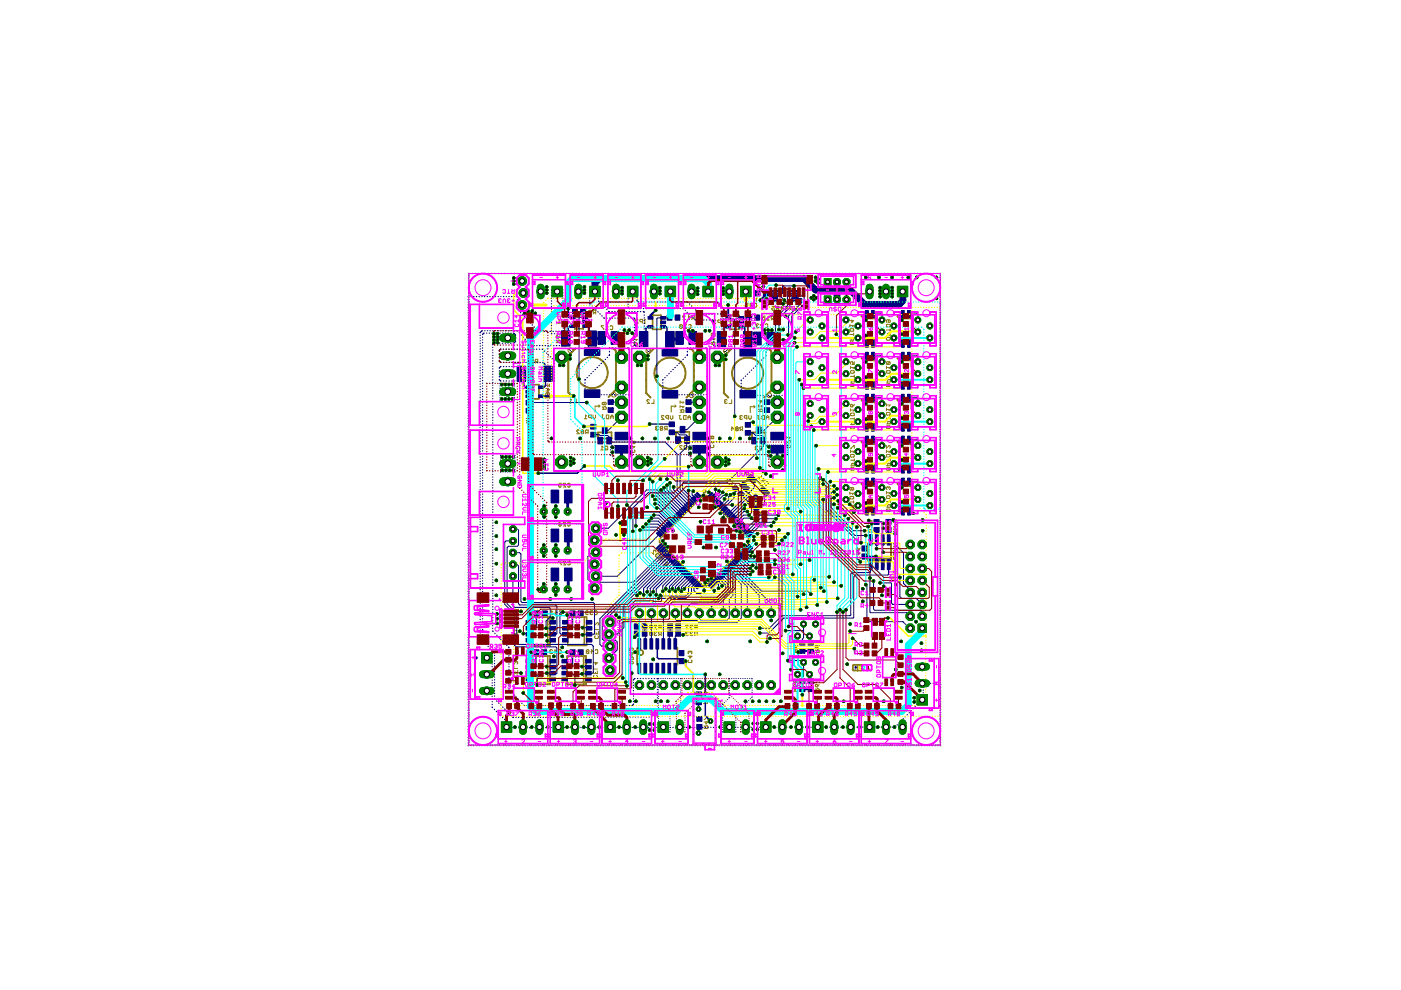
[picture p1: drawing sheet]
<svg xmlns="http://www.w3.org/2000/svg" width="297mm" height="210mm" viewBox="0 0 297 210" stroke-linecap="round" stroke-linejoin="round" font-family="sans-serif">
<g fill="none" stroke="#808000" stroke-width=".21">
<path d="M112.5 76.2h.6v.4l-.3-.1-.3 .1 .2 .4 .4-.1M113.7 76.7l-.2 .3M114 76.7h-.4l-.1-.4 .5-.1v.8M117.9 72.6h.8l-.1-.5-.4 .1v.4M117.9 72.1l.3 .3M117.9 71.3l.3-.1 .1 .5-.4-.1zM118.2 68.5h.6M118.7 71.2l-.4 .5M118.8 68l-.3-.3v.8M119.7 68.2h-.4l-.1-.4 .5-.1v.8M120.1 68.5h.3M120.1 67.7h.3"/>
<path d="M120.2 67.7v.8M124.8 66.2l.6-.2-.2-.2-.4 .1v.5l.2 .2 .4-.2M126 66.3l-.2 .3M126.3 66.3h-.4l-.1-.4 .5-.1v.8M128 69.1h-.5l.5 .8M128.4 69.9h.5M128.9 69.3l-.2-.2v.8M129.3 69.2l.2-.1 .4 .1v.5l-.1 .2-.5-.2M134.3 73.2h.8v-.4l-.4-.1-.1 .5M134.3 72.7l.3 .2M134.3 72h.8l-.3 .3M134.3 71.7v.6"/>
<path d="M135 70.8l.1 .4-.7 .1M135 70.8h-.6l-.1 .1 .1 .4M135 70.8l-.6 .5M135.3 67.8l-.2-.1-.4 .1 .6 .7h-.6M136.2 68.2h-.4l-.1-.4 .5-.1v.8M136.6 68.5h.2M136.6 67.7h.2M136.7 67.7v.8M144.1 69v.5l.2 .1 .4-.1M144.1 69l.4-.2 .2 .2v.5M144.1 69l.6 .5M145.3 67.1l-.1-.2-.4 .2 .5 .6h-.5"/>
<path d="M145.6 69l-.1-.2-.5 .2 .6 .6h-.6M145.7 67.7h.5M146 69l.1-.2 .4 .2-.1 .6-.4-.1M146.2 67.2l-.2-.3v.8M146.9 67.5l-.3 .2M147.2 67.5h-.4l-.2-.4 .6-.2v.8M150.8 73.1h.8v-.4l-.4-.2-.1 .6M150.8 72.5l.3 .3M150.8 71.9h.8l-.3 .2M150.8 71.6v.5M151.2 70.8l-.1-.1-.3 .1 .1 .4M151.2 70.8l.1-.1 .3 .1-.1 .4"/>
<path d="M151.2 70.8v.1M151.4 68.2h.1M151.4 68.2l-.1 .2 .1 .2 .4-.1M151.8 68l-.4-.2-.1 .2 .1 .2M152.7 68.4h-.4l-.1-.4 .5-.2v.8M153.1 68.6h.3M153.1 67.8h.3M153.2 67.8v.8M158 64.3h.5v.4l-.2-.1-.3 .1 .1 .4 .4-.1M158.9 64.7h.6l-.4-.4v.8M159.9 64.5l.1-.2 .4 .2-.1 .6-.4-.1M160.5 69.1l-.1 .1 .1 .3 .4-.1"/>
<path d="M160.5 69.1h.1M160.9 68.8l-.4-.1-.1 .1 .1 .3M161.6 67h.6v.5l-.3-.2-.3 .2 .2 .4 .4-.2M161.8 68.8l-.1-.1-.4 .1 .5 .7h-.5M162.2 68.8l.2-.1 .4 .1-.2 .7-.4-.1M162.6 67.9h.5M163.1 67.3l-.2-.3v.9M163.7 65h.5v.4l-.3-.2-.2 .2 .1 .4 .4-.2M163.8 67.6l-.3 .3M164 67.6l-.5-.1 .1-.5h.4v.9M164.7 65.4l-.1 .1 .1 .3 .4-.2-.1-.2M164.7 65.4l-.1-.2 .1-.2 .4 .1-.1 .3"/>
<path d="M164.7 65.4h.3M165.5 65.4h.6l-.4-.4v.8M166.5 65.1l.1-.1 .4 .1-.1 .3-.4 .1 .1 .3 .4-.2M167.7 65.5l-.3 .3M167.9 65.5h-.4l-.1-.1 .1-.4h.4v.8M168.3 65l.2 .8 .4-.2v-.6M180.2 72.1h.8l-.1-.5-.4 .1v.4M180.2 69.8l.7-.1 .1 .4-.7 .1zM180.2 68.8v.5M180.2 70.9h.8M180.2 69h.8l-.3 .3M180.3 79.8h.8"/>
<path d="M180.3 78.7l.7-.1 .1 .4-.7 .1zM180.3 77.9h.8l-.3 .3M180.3 72.5h.6l.1 .4-.7 .1-.1-.1zM180.3 77.6v.6M180.6 67.8v.6l.4-.4h-.8M181 70.6v.6M181.1 76.7v.6h-.4l.1-.3-.1-.3-.4 .2 .1 .4M181.1 79.5v.6M187.9 71.2h.8l-.1-.6-.4 .2v.4M187.9 78.7l.7-.1 .1 .4-.6 .1zM187.9 77.6v.6M187.9 70h.8"/>
<path d="M187.9 79.8h.8M187.9 77.9h.8l-.2 .3M188.1 68.8h.5l.1 .4-.6 .1-.2-.1zM188.1 71.6h.5l.1 .4-.1 .1h-.5l-.2-.1zM188.3 67.8v.4l.2 .2 .2-.2-.1-.4h-.5l-.2 .2 .2 .4M188.6 76.7l.1 .2-.1 .4h-.5M188.6 76.7h-.5l-.2 .2 .2 .4M188.6 76.7l-.5 .6M188.7 69.7v.5M188.7 79.5v.6M111.6 89.7h.8l-.2-.6-.4 .2v.4M111.6 88.7l.6-.5h.2v.5"/>
<path d="M111.6 89.1l.2 .3M115.7 84.2v.3M115.7 84.3h.8M115.7 82.4h.6l.2 .2-.2 .3h-.6M115.7 81.7h.8M115.8 83.3l.3 .1 .3-.1 .1 .5h-.8zM116.1 82.4v.5M116.1 83.4v.4M116.5 81.4v.6M116.5 84.2v.3M120.7 85.4h.5M121.2 84.9l-.3-.3v.8"/>
<path d="M122.2 84.6v.8h-.6M122.8 91.3l-.1-.1-.4 .1 .5 .7h-.5M123.3 91.6l-.1-.2 .1-.2 .5 .1-.2 .3M123.3 91.6l-.1 .1 .1 .3 .5-.2-.2-.2M123.3 91.6h.3M123.9 88.8h.5M124.4 88.3l-.3-.3v.8M124.4 91.7l-.3 .3M124.7 91.7h-.4l-.2-.1 .2-.4h.4v.8M125.3 88.5h-.4l-.1-.1 .1-.4h.4v.8M125.7 88v.5l.3 .3 .3-.3v-.5M126.9 85.9l.3 .2-.3 .3"/>
<path d="M127.1 86.1h-.9v1.3M127.4 95.4h.5M127.6 88h.3M127.7 86.8h.8v-.4l-.4-.2-.1 .6M127.7 86.2l.3 .3M127.7 88v.7l.2 .1 .2-.1M127.9 94.9l-.3-.3v.8M128.1 85.4l.1-.1 .3 .1-.1 .4-.3-.1M128.1 85.4l-.1-.1-.3 .1 .1 .4 .3-.1M128.1 85.4v.3M128.3 94.7l.1-.1 .4 .1-.1 .7-.4-.1zM128.6 95.1l-.3 .3"/>
<path d="M128.7 88h.4v.8l-.6-.1zM129.5 88.8v-.5l.3-.3 .2 .3v.5M129.5 88.4h.5M133.8 94.4v.6M133.8 94.7h.8l-.3 .3M133.9 95.4l-.1 .1 .1 .4 .7-.1-.1-.4M134.6 93.5v.5h-.4l.1-.2-.1-.3-.4 .1 .1 .4M137.7 84.9l-.1-.2-.4 .2 .5 .6h-.5M138.6 84.7v.8h-.5M139.2 90.8l-.2 .2 .2 .2 .4-.1M139.2 90.8h.1M139.6 90.5l-.4-.1-.2 .1 .2 .3"/>
<path d="M140.1 90.8l-.1-.1 .1-.3 .4 .1-.1 .3M140.1 90.8l-.1 .2 .1 .2 .4-.1-.1-.3M140.1 90.8h.3M140.8 88.2l-.1-.1-.4 .1 .5 .7h-.5M141.2 91l-.3 .2M141.4 91h-.4l-.1-.2 .1-.4h.4v.8M141.7 88.7h-.4l-.1-.2 .1-.4h.4v.8M142.1 88.1v.6l.3 .2 .3-.2v-.6M143.1 85.9l.2 .2-.2 .3M143.2 86.1h-.9v1.3M144 88.1h.3M144.1 88.1v.7l.2 .1 .2-.1"/>
<path d="M144.2 87.4h.8l-.1-.5-.4 .1v.4M144.2 85.3h.8l-.3 .2M144.2 86.9l.3 .2M144.2 86.2h.8l-.3 .3M144.2 85v.5M144.2 85.9v.6M144.7 94.6l-.2-.1-.4 .1 .6 .7h-.6M144.9 88.2l.6-.1v.8l-.6-.1zM145.2 94.5l.4 .1v.5l-.1 .2-.4-.2zM145.3 95l-.2 .3M145.9 88.5h.5M145.9 88.9v-.5l.2-.3 .3 .3v.5"/>
<path d="M150.5 93.4v.6M150.5 93.7h.8l-.2 .3M150.7 94.4l-.2 .1 .2 .4h.5l.1-.1-.1-.4M150.9 92.6l.2-.1 .2 .1-.1 .4-.3-.1M150.9 92.6l-.1-.1-.3 .1 .2 .4 .2-.1M150.9 92.6v.3M153.8 85.1l-.2 .2 .2 .2 .4-.1M153.8 85.1h.1M154.2 84.9l-.4-.2-.2 .2 .2 .2M155 90.9h.6l-.4-.4v.8M155.1 84.7v.8h-.5M156.1 90.9h.3"/>
<path d="M156.1 90.9l-.1-.1 .1-.3 .4 .2-.1 .2M156.1 90.9l-.1 .2 .1 .2 .4-.1-.1-.3M157 88.5h.1M157 88.5l-.1 .2 .1 .2 .4-.1M157.2 91.1l-.3 .2M157.4 88.2l-.4-.1-.1 .1 .1 .3M157.4 91.1h-.4l-.1-.4 .5-.2v.8M158.3 88.7h-.4l-.1-.5 .5-.1v.8M158.7 88.1v.6l.3 .2 .3-.2v-.6M159.8 86l.3 .2-.3 .3M160 86.2h-.9v1.3M160.3 95l-.2 .1 .2 .3 .4-.1"/>
<path d="M160.3 95h.1M160.6 88.1h.3M160.7 94.7l-.4-.1-.2 .1 .2 .3M160.7 88.1v.7l.2 .1 .3-.1M160.8 86.1h.8l-.2 .2M160.8 87.3h.8v-.4l-.4-.2-.1 .2v.4M160.8 86.7l.3 .3M160.8 85.8v.5M161.2 94.6l.4 .1-.1 .7-.4-.1zM161.2 84.9v.5l.4-.4h-.8M161.3 95.1l-.2 .3M161.5 88.2l.6-.1v.8l-.6-.1z"/>
<path d="M162.5 88.9v-.5l.3-.3 .2 .3v.5M162.5 88.5h.5M166.8 93.4v.6l.6-.6 .2 .2-.2 .4M166.8 92.5v.5M166.8 92.8h.8l-.3 .2M166.9 94.4l-.1 .1 .1 .4 .7-.1-.2-.4M180.3 88.8h.8M180.3 81h.8l-.1-.5-.4 .1v.4M180.3 98.8h.8v-.4l-.4-.2-.1 .6M180.3 97.6h.8M180.3 95.7h.8l-.3 .3M180.3 95l.7-.5h.1v.5"/>
<path d="M180.3 90h.8v-.4l-.4-.1-.1 .5M180.3 90.5l.7-.1 .1 .4-.1 .2h-.6zM180.3 86.7v.5M180.3 95.4v.6M180.3 86.9h.8l-.3 .3M180.4 81.4h.6l.1 .4-.1 .1h-.6l-.1-.1zM180.4 96.4h.6l.1 .4-.7 .1-.1-.1zM180.4 99.2h.6l.1 .4-.7 .1-.1-.1zM180.4 87.6h.6l.1 .4-.7 .1-.1-.1zM180.4 85.7l.3 .2v.4l-.4-.2zM181.1 88.5v.6M181.1 97.3v.5"/>
<path d="M181.1 85.7l-.4 .6M187.9 88.7h.8M187.9 81h.8l-.1-.5-.4 .1v.4M187.9 89.9h.8v-.4l-.4-.2-.1 .6M187.9 94.5v.5l.6-.5 .2 .1-.1 .4M187.9 98.8h.8v-.4l-.4-.2-.1 .6M187.9 85.6v.5M187.9 86.5v.6M187.9 95.4v.6M187.9 86.8h.8l-.2 .3M187.9 85.9h.8l-.2 .2M187.9 97.6h.8"/>
<path d="M187.9 95.7h.8l-.2 .3M188.1 87.5h.5l.1 .4-.6 .1-.2-.1zM188.1 81.4h.5l.1 .4-.1 .1h-.5l-.2-.1zM188.1 90.3h.5l.1 .4-.1 .1h-.5l-.2-.1zM188.1 96.4h.5l.1 .4-.6 .1-.2-.1zM188.1 99.2h.5l.1 .4-.6 .1-.2-.1zM188.7 88.4v.5M188.7 97.3v.5M118.5 111.3l.5-.2v.3l-.4 .1zM118.5 110.7l.5 .4M118.5 102.5h.5v.4l-.3-.2-.2 .2 .1 .4 .4-.2M119 119h-.5l.5 .8"/>
<path d="M120 102.6l-.2-.1-.4 .1 .6 .7h-.6M120 110.8l-.2-.1-.4 .1 .6 .7h-.6M120 119.1l-.2-.1-.4 .1 .6 .7h-.6M120.3 110.8l.2-.1 .4 .1v.6l-.2 .1-.4-.1M120.3 102.6l.2-.1 .4 .1v.5l-.2 .2-.4-.2M120.3 119.1l.2-.1 .4 .1v.5l-.2 .2-.4-.2M139.1 117l-.2-.4h-.2l-.1 .9-.4-.4M139.2 117.6l.1 .1M139.2 117.6h-.2v.3l.3 .2M139.2 117.6v-.2l.3-.1 .2 .4M139.5 118.4l.6-.5v.4h.4l-.6 .5M140.8 118.5l.3 .4"/>
<path d="M140.9 118.7l-.5 .6M141.3 119.3l.4 .2-.1 .3-.4-.2-.3 .1v.2l.4 .2M154.7 101.8v-.2l-.4-.1-.1 .8-.4-.4M155 102.1l.4 .2v.2l-.4 .4-.4-.2v-.2M160.7 101.3l.4 .3M161.2 108.7v-.2h.2l.2 .3M161.2 108.7l-.3 .1v.2l.3 .2M161.2 108.7v.1M161.5 101.3v-.4l-.6 .6M161.9 109.1l.4 .2v.2l-.4 .4h-.2l-.2-.4M161.9 101.3l-.1 1M162.3 101.7l-.9 .2"/>
<path d="M162.5 102.1h.2l.2 .4-.4 .4h-.2l-.2-.4M180.2 107.7h.8l-.1-.6-.4 .2v.4M180.2 108.2l.7-.1 .1 .4-.7 .1zM180.2 104.3v.6M180.2 106.4h.8M180.2 104.6h.8l-.3 .3M180.3 105.2h.6l.1 .4-.1 .2h-.6l-.1-.2zM180.6 103.5l.1-.1 .3 .1-.1 .4-.3-.1M180.6 103.5l-.1-.1-.3 .1 .1 .4 .3-.1M180.6 103.5v.3M181 106.2v.5M181.5 116.3l.3-.1 .1 .5h-.2z"/>
<path d="M181.7 118.1l-.2 .1 .2 .4 .7-.1-.2-.4M181.9 117.1v.6l.5-.4h-.9M182.4 116.2l-.5 .5M184 112.3l.3 .2M184 112.8h.9v-.4l-.5-.1-.1 .5M184 110.9l.7-.5h.2v.5M184 111.9l.7-.6h.2v.6M187.9 107.5h.8v-.4l-.4-.1-.1 .5M187.9 108.1l.7-.2 .1 .4-.6 .2zM187.9 104.2v.5M187.9 106.3h.8M187.9 104.5h.8l-.2 .2"/>
<path d="M188.1 105.1h.5l.1 .4-.1 .2h-.5l-.2-.2zM188.3 103.4l-.1-.1-.3 .1 .2 .4M188.3 103.4l.2-.1 .2 .1-.1 .4M188.3 103.4v.1M188.7 106v.6M189.4 112.7h.8l-.1-.6-.4 .2v.4M189.4 111.7l.7-.5h.1v.5M189.4 112.1l.3 .3M189.4 116.2h.5l.3 .3-.3 .3h-.5M189.5 117.2l-.1 .1 .1 .4h.6l.1-.1-.1-.4M189.8 110.4l.1-.1 .3 .1-.1 .4-.3-.1M189.8 110.4l-.1-.1-.3 .1 .1 .4 .3-.1"/>
<path d="M189.8 110.4v.3M189.8 116.2v.6M190.2 118.1l-.8 .1 .1 .4h.7M190.2 115.3h-.8l.8 .5h-.8M108.8 134v.6h.8v-.6M108.8 132.1v.6M108.8 133.1v.5h.8M108.8 132.4h.8l-.2 .3M109 134.9l-.2 .2 .2 .4h.5l.1-.2-.1-.4M109.2 134.3v.3M116.7 130.3h.5M117.1 137.9l-.1-.1-.4 .1 .5 .7h-.5"/>
<path d="M117.2 129.8l-.2-.3v.8M117.5 138.2h.5l-.4-.4v.8M117.6 129.9h.6l-.4-.4v.8M118.4 137.9l.2-.1 .4 .1-.1 .7-.5-.2M118.6 129.6l.1-.1 .4 .1-.1 .7-.4-.1M124.2 129.9l.5-.1-.1-.3-.4 .1v.6l.1 .1 .4-.1M124.3 137.9l.4-.1 .2 .1v.5M124.3 137.9v.5l.2 .2 .4-.2M124.3 137.9l.6 .5M125.2 138.2h.6l-.4-.4v.8M125.3 129.9l-.2 .1 .2 .3 .4-.1M125.3 129.9h.1"/>
<path d="M125.7 129.6l-.4-.1-.2 .1 .2 .3M126.1 129.6l.1-.1 .4 .1-.1 .7-.4-.1M126.1 132v.5l.5-.5 .3 .1-.1 .4M126.1 133.9v.5h.8v-.5M126.1 132.9v.6h.8M126.2 137.9l.1-.1 .4 .1-.1 .7-.4-.2M126.2 134.8l-.1 .2 .1 .4h.6l.1-.2-.1-.4M126.5 134.2v.2M133.4 137.4v.5l.7-.5 .1 .1-.1 .4M133.4 139.8h.8l-.1-.5-.4 .1v.4M133.4 138.3h.6l.2 .3-.2 .3h-.6M133.8 138.3v.6"/>
<path d="M137.8 134.1l.4-.2 .1 .2v.5M137.8 134.1l.1 .7 .4-.2M137.8 134.1l.5 .5M137.9 132.9l-.1 .2 .1 .3 .4-.2-.1-.3M137.9 132.9l-.1-.1 .1-.3 .4 .2-.1 .2M137.9 132.9h.3M138.9 134.3l-.2 .2 .2 .3 .4-.2M138.9 134.3h.1M139.3 134.1l-.4-.2-.2 .2 .2 .2M139.3 132.7l-.2-.2-.4 .2 .6 .7h-.6M139.9 134.5l-.3 .3M139.9 133.1l-.3 .3"/>
<path d="M140.2 134.5h-.4l-.2-.4 .6-.2v.9M140.2 133.1h-.4l-.2-.4 .6-.2v.9M145.5 134.3h.2M145.5 134.3l-.1 .2 .1 .3 .4-.2M145.9 134.1l-.4-.2-.1 .2 .1 .2M145.9 132.7l-.1-.2-.4 .2 .5 .7h-.5M146 140l-.1 .1 .1 .4 .7-.1-.1-.4M146.3 138.2l-.1-.1-.3 .1 .1 .4M146.3 138.2l.1-.1 .3 .1-.1 .4M146.3 139v.6l.4-.5h-.8M146.3 138.2v.1M146.5 134.3h.1"/>
<path d="M146.5 134.3l-.2 .2 .2 .3 .4-.2M146.5 132.9l-.2 .2 .2 .3 .4-.2M146.5 132.9h.1M146.9 134.1l-.4-.2-.2 .2 .2 .2M146.9 132.7l-.4-.2-.2 .2 .2 .2M147.5 134.5l-.2 .3M147.5 133.1l-.2 .3M147.8 134.5h-.4l-.1-.4 .5-.2v.9M147.8 133.1h-.4l-.1-.4 .5-.2v.9M168.3 138.3h.8v-.4l-.4-.1-.1 .1v.4M168.3 137l.1-.2 .3 .2v.4l-.4-.2zM168.3 137.8l.3 .2"/>
<path d="M168.7 135.9v.5l.4-.4h-.8M169.1 136.8l-.4 .6M172.9 138.3h.8v-.4l-.4-.1-.2 .1v.4M172.9 137l.1-.2 .3 .2v.4l-.4-.2zM172.9 137.8l.2 .2M173.7 135.9v.5h-.4l.1-.2-.1-.3-.4 .1 .1 .4M173.7 136.8l-.4 .6M108.9 142.1v.6h.9v-.6M108.9 141.2v.5h.9M109.1 143.1l-.2 .1 .2 .4h.5l.2-.1-.2-.4M109.3 140.4l.2-.1 .3 .1-.2 .4M109.3 140.4l-.1-.1-.3 .1 .2 .4"/>
<path d="M109.3 140.4v.1M109.3 142.4v.3M125.8 142.3v.5h.8v-.5M125.8 141.3v.6h.8M126 143.2l-.2 .1 .2 .4h.5l.1-.1-.1-.4M126.2 140.4v.5l.4-.4h-.8M126.2 142.5v.3M133.4 140.3l.7-.1 .1 .4-.6 .1zM149.1 149.1h.8v-.4l-.4-.1-.1 .5M149.1 148.6l.3 .2M149.3 154.4h.8l-.2-.5-.4 .1v.4M149.3 152.6l.6-.6h.2v.6"/>
<path d="M149.3 153.9l.2 .3M149.5 147.6v.6l.4-.4h-.8M149.5 146.7v.5l.4-.4h-.8M149.7 153v.5l.4-.4h-.8M168.3 146.6h.8v-.4l-.4-.2-.1 .2v.4M168.3 144.3l.3-.2 .1 .6-.4-.1zM168.3 145.2l.1-.1 .3 .1v.4l-.4-.1zM168.3 146l.3 .3M169.1 145.1l-.4 .5M169.1 144.1l-.4 .6M172.9 144.7l.6-.6h.2v.6M172.9 146.6h.8v-.4l-.4-.2-.2 .2v.4"/>
<path d="M172.9 145.2l.1-.1 .3 .1v.4l-.4-.1zM172.9 146l.2 .3M173.7 145.1l-.4 .5"/>
</g>
<path d="M160.5 63.1l-.2 .8" fill="none" stroke="#808000" stroke-width=".25"/>
<g fill="#808000" stroke="#808000" stroke-width=".21">
<path d="M130.5 74.7h.2l-.1 8h-.1z"/>
<path d="M120.4 75.4l1.6-1.7 .2 .1-1.7 1.7z"/>
<path d="M120.4 75.4h.2l-.1 7.9h-.1z"/>
<path d="M120.4 83.2l.1-.1 1 1.1-.1 .1z"/>
<path d="M130.6 82.5l.1 .2-1.7 1.6-.1-.2z"/>
<path d="M123.6 66.7h.1v3.1z"/>
<path d="M121.8 69.7h1.9z"/>
<path d="M121.8 66.7h.1v3.1z"/>
<path d="M121.8 66.7h1.9z"/>
<path d="M147.1 74.7l.1 .1v8h-.2z"/>
<path d="M138.5 73.9l.2 .1-1.7 1.6-.1-.1z"/>
<path d="M136.9 75.5h.2v8l-.2-.1z"/>
<path d="M136.9 83.3l.2-.1 .9 1.1-.1 .1z"/>
<path d="M147.1 82.6l.1 .2-1.7 1.6v-.2z"/>
<path d="M140.1 66.8h.1v3.1z"/>
<path d="M138.3 69.8h1.9z"/>
<path d="M138.3 66.8h.1v3.1z"/>
<path d="M138.3 66.8l1.9 .1z"/>
<path d="M126.7 91.7h.2l-.1 1.4z"/>
<path d="M126.7 93h3z"/>
<path d="M129.6 91.7h.1v1.4z"/>
<path d="M126.7 91.7h3z"/>
<path d="M143.2 91.5h.2l-.1 1.4z"/>
<path d="M143.2 92.8l3 .1z"/>
<path d="M146.1 91.5h.1v1.4z"/>
<path d="M143.2 91.5l3 .1z"/>
<path d="M112.4 81.5l.1 3.1z"/>
<path d="M112.4 81.5l1.9 .1h-1.9z"/>
<path d="M114.2 81.5h.1v3.1z"/>
<path d="M112.4 84.5l1.9 .1z"/>
<path d="M112.6 130.8l3.6 .1z"/>
<path d="M116.1 130.8l.6 .1z"/>
<path d="M116.6 130.8h.1l-.1 6.1z"/>
<path d="M116.1 136.8l.6 .1h-.6z"/>
<path d="M112.6 136.8l3.6 .1h-3.6z"/>
<path d="M112.6 130.8h.1l-.1 6.1z"/>
<path d="M116.1 130.8h.1v6.1z"/>
<path d="M120.3 130.8l3.6 .1z"/>
<path d="M123.8 130.8l.6 .1z"/>
<path d="M124.3 130.8h.1v6.1z"/>
<path d="M123.8 136.8l.6 .1z"/>
<path d="M120.3 136.8l3.6 .1z"/>
<path d="M120.3 130.8h.1v6.1z"/>
<path d="M123.8 130.8h.1v6.1z"/>
<path d="M112.6 139.1h3.6z"/>
<path d="M116.1 139.1h.6z"/>
<path d="M116.6 139.1h.1l-.1 6.1z"/>
<path d="M116.1 145.1h.6z"/>
<path d="M112.6 145l3.6 .1-3.6 .1z"/>
<path d="M112.6 139.1h.1l-.1 6.1z"/>
<path d="M116.1 139.1h.1v6.1z"/>
<path d="M120.2 139.1h3.6z"/>
<path d="M123.7 139.1h.6z"/>
<path d="M124.2 139.1h.1v6.1z"/>
<path d="M123.7 145l.6 .1-.6 .1z"/>
<path d="M120.2 145l3.6 .1-3.6 .1z"/>
<path d="M120.2 139.1h.1v6.1z"/>
<path d="M123.7 139.1h.1v6.1z"/>
<path d="M190.6 67.5h.1v4.5z"/>
<path d="M190.6 71.9h2.9z"/>
<path d="M193.4 67.5h.1v4.5z"/>
<path d="M190.6 67.5l2.9 .1z"/>
<path d="M190.6 76.4h.1v4.5z"/>
<path d="M190.6 80.8h2.9z"/>
<path d="M193.4 76.4h.1v4.5z"/>
<path d="M190.6 76.4h2.9z"/>
<path d="M190.6 85.3h.1v4.5z"/>
<path d="M190.6 89.7h2.9z"/>
<path d="M193.4 85.3h.1v4.5z"/>
<path d="M190.6 85.3h2.9z"/>
<path d="M190.6 94.2h.1v4.5z"/>
<path d="M190.6 98.6h2.9z"/>
<path d="M193.4 94.2h.1v4.5z"/>
<path d="M190.6 94.2h2.9z"/>
<path d="M190.6 103.1h.1v4.4z"/>
<path d="M190.6 107.5h2.9z"/>
<path d="M193.4 103.1h.1v4.4z"/>
<path d="M190.6 103.1h2.9z"/>
<path d="M183 67.5h.1v4.5z"/>
<path d="M183 71.9h2.9z"/>
<path d="M185.8 67.5h.1v4.5z"/>
<path d="M183 67.5l2.9 .1z"/>
<path d="M183 76.4h.1v4.5z"/>
<path d="M183 80.8h2.9z"/>
<path d="M185.8 76.4h.1v4.5z"/>
<path d="M183 76.4h2.9z"/>
<path d="M183 85.3h.1v4.5z"/>
<path d="M183 89.7h2.9z"/>
<path d="M185.8 85.3h.1v4.5z"/>
<path d="M183 85.3h2.9z"/>
<path d="M183 94.2h.1v4.5z"/>
<path d="M183 98.6h2.9z"/>
<path d="M185.8 94.2h.1v4.5z"/>
<path d="M183 94.2h2.9z"/>
<path d="M183 103.1h.1v4.4z"/>
<path d="M183 107.5h2.9z"/>
<path d="M185.8 103.1h.1v4.4z"/>
<path d="M183 103.1h2.9z"/>
<path d="M139.8 115l9.3 9.2z"/>
<path d="M149 124.2h.8z"/>
<path d="M158.9 114.9l.1 .1-9.3 9.2z"/>
<path d="M158.9 114.3h.1l-.1 .8z"/>
<path d="M149.7 105.1l9.3 9.2z"/>
<path d="M149 105.1h.8z"/>
<path d="M149 105l.1 .1-9.3 9.3z"/>
<path d="M139.8 114.3h.1v.8z"/>
<path d="M163.5 74.8h.2l-.1 8h-.1z"/>
<path d="M155 73.9l.1 .1-1.7 1.6v-.1z"/>
<path d="M153.4 75.4l.2 .1-.1 8-.1-.1z"/>
<path d="M153.4 83.3l.1-.1 1 1.1-.2 .1z"/>
<path d="M163.5 82.6l.2 .2-1.7 1.6-.1-.2z"/>
<path d="M156.6 66.8l.1 3.1z"/>
<path d="M154.8 69.8h1.9z"/>
<path d="M154.8 66.8h.1v3.1z"/>
<path d="M154.8 66.8l1.9 .1z"/>
<path d="M159.4 91.7h.1v1.4z"/>
<path d="M159.4 92.9l2.9 .1-2.9 .1z"/>
<path d="M162.2 91.7h.1v1.4z"/>
<path d="M159.4 91.7h2.9z"/>
<path d="M184 115.1h.2l-.1 3.5-.1-.1z"/>
<path d="M184 118.4h.2l-.1 .7-.1-.1z"/>
<path d="M184 118.9h5v.1l-4.9 .1z"/>
<path d="M188.8 118.4h.2v.7l-.2-.1z"/>
<path d="M188.8 115.1h.2v3.5l-.2-.1z"/>
<path d="M184 115.1h5v.1l-4.9 .1z"/>
<path d="M184 118.4h5v.1l-4.9 .1z"/>
<path d="M188.2 119.1h.5v1.1h-.5z"/>
<path d="M186.9 119.1h.5v1.1h-.5z"/>
<path d="M185.6 119.1h.5v1.1h-.5z"/>
<path d="M184.4 119.1h.5v1.1h-.5z"/>
<path d="M184.4 114h.5v1.1h-.5z"/>
<path d="M185.6 114h.5v1.1h-.5z"/>
<path d="M186.9 114h.5v1.1h-.5z"/>
<path d="M188.2 114h.5v1.1h-.5z"/>
<path d="M164.8 61.2l.1 .4z"/>
<path d="M164.8 63.9h.2l-.1 .4z"/>
<path d="M164.8 64.2l3.2 .1z"/>
<path d="M167.9 63.9v.4z"/>
<path d="M164.8 61.2l3.2 .1h-3.2z"/>
<path d="M167.9 61.2v.4z"/>
<path d="M158.3 104.4l.2-.1 .9 1-.2 .1z"/>
<path d="M161.9 105.2l.2 .1-.6 .5-.1-.2z"/>
<path d="M160.6 102.1l.1-.1 .9 1-.1 .1z"/>
<path d="M158.4 101.6l.1 .2-.5 .5-.1-.2z"/>
<path d="M143.6 137.3h.1v3.7z"/>
<path d="M135 137.3h.2l-.1 3.7z"/>
<path d="M181.7 142.1l1 .1z"/>
<path d="M180.9 142.1l1 .1z"/>
<path d="M182.7 141.2h.2l-.1 .8z"/>
<path d="M181.7 140.9l1 .1z"/>
<path d="M180.9 140.9l1 .1z"/>
<path d="M180.7 141.2h.2l-.1 .8z"/>
<path d="M181.7 140.9h.2l-.1 1.3z"/>
</g>
<g fill="#808000" stroke="#808000" stroke-width=".21">
<path d="M129.6 73.8a.82 .82 0 0 1 1 1 1.01 1.01 0 0 0-1-.9z" fill-rule="evenodd"/>
<path d="M123.1 76.6a3.4 3.4 0 0 1 5.4 .7 3.4 3.4 0 0 1-2.1 5 3.4 3.4 0 0 1-4.2-3.3h.1a3.2 3.2 0 0 1 4.7-2.9 3.2 3.2 0 0 1 .4 5.5 3.2 3.2 0 0 1-5-2.1l-.1-.5h-.1a3.4 3.4 0 0 1 .9-2.4z" fill-rule="evenodd"/>
<path d="M146.2 73.9a.75 .75 0 0 1 .8 .2 .75 .75 0 0 1 .1 .8 1.01 1.01 0 0 0-.9-.9z" fill-rule="evenodd"/>
<path d="M139.7 76.7a3.4 3.4 0 0 1 5.3 .7 3.4 3.4 0 0 1-2.1 5 3.4 3.4 0 0 1-4.2-3.3h.2a3.2 3.2 0 0 1 4.6-2.8 3.2 3.2 0 0 1 .4 5.4 3.2 3.2 0 0 1-5-2.1v-.5h-.2a3.2 3.2 0 0 1 1-2.4z" fill-rule="evenodd"/>
<path d="M190.3 66.9l.2-.1 .2 .4-.3 .1-.2-.3h.4l-.2 .2-.2-.2z" fill-rule="evenodd"/>
<path d="M190.3 75.8l.2-.1 .2 .4-.3 .1-.2-.3 .4-.1-.2 .3-.2-.2z" fill-rule="evenodd"/>
<path d="M190.3 84.6h.4v.4l-.3 .1-.2-.3 .4-.1-.2 .2-.2-.1z" fill-rule="evenodd"/>
<path d="M190.3 93.5h.4v.4h-.4l-.1-.2 .2-.1 .2 .1-.2 .1-.2-.1z" fill-rule="evenodd"/>
<path d="M190.3 102.4h.4v.3h-.4l-.1-.1 .2-.2 .2 .2-.2 .1-.2-.1z" fill-rule="evenodd"/>
<path d="M182.6 66.9l.3-.1 .2 .4-.3 .1-.2-.3h.4l-.2 .2-.2-.2z" fill-rule="evenodd"/>
<path d="M182.6 75.8l.3-.1 .2 .4-.3 .1-.2-.3 .4-.1-.2 .3-.2-.2z" fill-rule="evenodd"/>
<path d="M182.6 84.6h.5v.4l-.3 .1-.2-.3 .4-.1-.2 .2-.2-.1z" fill-rule="evenodd"/>
<path d="M182.6 93.5h.5v.4h-.5v-.2l.2-.1 .2 .1-.2 .1-.2-.1z" fill-rule="evenodd"/>
<path d="M182.6 102.4h.5v.3h-.5v-.1l.2-.2 .2 .2-.2 .1-.2-.1z" fill-rule="evenodd"/>
<path d="M149.1 104a.35 .35 0 0 1 .5-.1 .35 .35 0 0 1-.1 .6 .35 .35 0 0 1-.5-.3h.2a.22 .22 0 0 1 .3-.2 .22 .22 0 0 1 0 .4l-.5-.2z" fill-rule="evenodd"/>
<path d="M162.6 73.9a.81 .81 0 0 1 1 1h-.1a.97 .97 0 0 0-.9-.9z" fill-rule="evenodd"/>
<path d="M156.1 76.7a3.4 3.4 0 0 1 5.4 .7 3.4 3.4 0 0 1-2.1 5 3.4 3.4 0 0 1-4.3-3.3h.2a3.2 3.2 0 0 1 4.7-2.8 3.2 3.2 0 0 1 .4 5.4 3.2 3.2 0 0 1-5-2.1l-.1-.5h-.2a3.2 3.2 0 0 1 1-2.4z" fill-rule="evenodd"/>
<path d="M167.9 61.2h.3v.3h-.3v-.1l.2-.1-.2 .1z" fill-rule="evenodd"/>
<path d="M158.2 100a.34 .34 0 0 1 .5 .2 .34 .34 0 0 1-.2 .4 .34 .34 0 0 1-.4-.3h.1a.2 .2 0 0 1 .3-.2 .2 .2 0 0 1 .1 .3 .2 .2 0 0 1-.3 .1l-.2-.2z" fill-rule="evenodd"/>
<path d="M158.3 100.2l.2-.1 .1 .3-.2 .1-.2-.2h.3h-.3z" fill-rule="evenodd"/>
<path d="M158.3 100.3h.2l-.2 .1z" fill-rule="evenodd"/>
<path d="M135.4 137.9a.62 .62 0 0 1 1 .2 .62 .62 0 0 1-.4 .9 .62 .62 0 0 1-.8-.6h.2a.46 .46 0 0 1 .7-.4 .46 .46 0 0 1 .1 .7 .46 .46 0 0 1-.8-.2v-.1h-.2z" fill-rule="evenodd"/>
<path d="M180.7 141.9l.4 .3-.3-.1z" fill-rule="evenodd"/>
<path d="M182.5 142.1l.3-.2a.21 .21 0 0 1 0 .2 .21 .21 0 0 1-.2 .1z" fill-rule="evenodd"/>
<path d="M182.5 140.9h.1a.25 .25 0 0 1 .2 .1 .25 .25 0 0 1 0 .3z" fill-rule="evenodd"/>
<path d="M180.8 141l.3-.1-.3 .4-.1-.1z" fill-rule="evenodd"/>
<circle cx="130.2" cy="83.7" r=".51"/>
<circle cx="120.9" cy="74.3" r=".51"/>
<circle cx="146.6" cy="83.8" r=".51"/>
<circle cx="137.5" cy="74.4" r=".51"/>
<circle cx="163.1" cy="83.8" r=".51"/>
<circle cx="153.9" cy="74.4" r=".51"/>
</g>
<g fill="#000080" stroke="#000080" stroke-width=".21">
<path d="M128.9 86.4h1.1v1.1h-1.1z"/>
<path d="M128.9 84.8h1.1v1h-1.1z"/>
<path d="M145.4 86.4h1.1v1.1h-1.1z"/>
<path d="M145.4 84.8h1.1v1h-1.1z"/>
<path d="M130.4 94.4h2.7v1.7h-2.7z"/>
<path d="M130.4 91.7h2.7v1.6h-2.7z"/>
<path d="M146.9 94.4h2.7v1.7h-2.7z"/>
<path d="M146.9 91.7h2.7v1.6h-2.7z"/>
<path d="M123.9 82.7h3.3v1.6h-3.3z"/>
<path d="M123.9 73.7h3.3v1.7h-3.3z"/>
<path d="M126.8 70.3h1.6v2.7h-1.6z"/>
<path d="M129.6 70.3h1.6v2.7h-1.6z"/>
<path d="M124.7 70.2h1.8v3.2h-1.8z"/>
<path d="M119 70.2h1.9v3.2h-1.9z"/>
<path d="M123.6 67h1v.5h-1z"/>
<path d="M123.6 67.9h1v.6h-1z"/>
<path d="M123.6 68.9h1v.5h-1z"/>
<path d="M120.9 67h1v.5h-1z"/>
<path d="M120.9 68.9h1v.5h-1z"/>
<path d="M140.4 82.8h3.3v1.6h-3.3z"/>
<path d="M140.4 73.9h3.3v1.6h-3.3z"/>
<path d="M143.3 70.3h1.6v2.7h-1.6z"/>
<path d="M146.1 70.3h1.6v2.7h-1.6z"/>
<path d="M141.1 70.3h1.9v3.2h-1.9z"/>
<path d="M135.6 70.3h1.8v3.2h-1.8z"/>
<path d="M140.1 67.1h1v.6h-1z"/>
<path d="M140.1 68.1h1v.5h-1z"/>
<path d="M140.1 69h1v.6h-1z"/>
<path d="M137.4 67.1h1v.6h-1z"/>
<path d="M137.4 69h1v.6h-1z"/>
<path d="M121.4 65.4h1v1.1h-1z"/>
<path d="M123.1 65.4h1v1.1h-1z"/>
<path d="M143.2 66.8h1v1.1h-1z"/>
<path d="M141.5 66.8h1v1.1h-1z"/>
<path d="M119.7 112.2h1.6v2.7h-1.6z"/>
<path d="M116.9 112.2h1.6v2.7h-1.6z"/>
<path d="M119.7 120.4h1.6v2.7h-1.6z"/>
<path d="M116.9 120.4h1.6v2.7h-1.6z"/>
<path d="M127.7 90.5h1v1.4h-1z"/>
<path d="M126.8 92.7h1v1.4h-1z"/>
<path d="M128.7 92.7h1v1.4h-1z"/>
<path d="M144.2 90.4h1v1.4h-1z"/>
<path d="M143.3 92.6h1v1.4h-1z"/>
<path d="M145.2 92.6h1v1.4h-1z"/>
<path d="M119.7 103.9h1.6v2.7h-1.6z"/>
<path d="M116.9 103.9h1.6v2.7h-1.6z"/>
<path d="M109.6 77.6h1.9v3.3h-1.9z"/>
<path d="M115.3 77.6h1.8v3.3h-1.8z"/>
<path d="M111.5 83.7h1v.6h-1z"/>
<path d="M111.5 82.8h1v.5h-1z"/>
<path d="M111.5 81.8h1v.6h-1z"/>
<path d="M114.2 83.7h1v.6h-1z"/>
<path d="M114.2 81.8h1v.6h-1z"/>
<path d="M111.5 86.6h1.1v1h-1.1z"/>
<path d="M111.5 84.9h1.1v1h-1.1z"/>
<path d="M111.5 132.8h1.2v.8h-1.2z"/>
<path d="M111.5 134.1h1.2v.8h-1.2z"/>
<path d="M111.5 131.6h1.2v.7h-1.2z"/>
<path d="M111.5 135.4h1.2v.7h-1.2z"/>
<path d="M116.6 132.8h1.2v.8h-1.2z"/>
<path d="M116.6 134.1h1.2v.8h-1.2z"/>
<path d="M116.6 131.6h1.2v.7h-1.2z"/>
<path d="M116.6 135.4h1.2v.7h-1.2z"/>
<path d="M119.3 132.8h1.1v.8h-1.1z"/>
<path d="M119.3 134.1h1.1v.8h-1.1z"/>
<path d="M119.3 131.6h1.1v.7h-1.1z"/>
<path d="M119.3 135.4h1.1v.7h-1.1z"/>
<path d="M124.3 132.8h1.2v.8h-1.2z"/>
<path d="M124.3 134.1h1.2v.8h-1.2z"/>
<path d="M124.3 131.6h1.2v.7h-1.2z"/>
<path d="M124.3 135.4h1.2v.7h-1.2z"/>
<path d="M111.5 141.1h1.2v.7h-1.2z"/>
<path d="M111.5 142.3h1.2v.8h-1.2z"/>
<path d="M111.5 139.8h1.2v.8h-1.2z"/>
<path d="M111.5 143.6h1.2v.8h-1.2z"/>
<path d="M116.6 141.1h1.2v.7h-1.2z"/>
<path d="M116.6 142.3h1.2v.8h-1.2z"/>
<path d="M116.6 139.8h1.2v.8h-1.2z"/>
<path d="M116.6 143.6h1.2v.8h-1.2z"/>
<path d="M119.1 141.1h1.2v.7h-1.2z"/>
<path d="M119.1 142.3h1.2v.8h-1.2z"/>
<path d="M119.1 139.8h1.2v.8h-1.2z"/>
<path d="M119.1 143.6h1.2v.8h-1.2z"/>
<path d="M124.2 141.1h1.1v.7h-1.1z"/>
<path d="M124.2 142.3h1.1v.8h-1.1z"/>
<path d="M124.2 139.8h1.1v.8h-1.1z"/>
<path d="M124.2 143.6h1.1v.8h-1.1z"/>
<path d="M147.6 148.4h1.1v1h-1.1z"/>
<path d="M147.6 146.7h1.1v1h-1.1z"/>
<path d="M147.7 151.9h1.1v1h-1.1z"/>
<path d="M147.7 153.6h1.1v1h-1.1z"/>
<path d="M191.1 65.8h.6v1.5h-.6z"/>
<path d="M192.4 65.8h.6v1.5h-.6z"/>
<path d="M191.1 72.2h.6v1.4h-.6z"/>
<path d="M192.4 72.2h.6v1.4h-.6z"/>
<path d="M191.1 74.7h.6v1.5h-.6z"/>
<path d="M192.4 74.7h.6v1.5h-.6z"/>
<path d="M191.1 81h.6v1.5h-.6z"/>
<path d="M192.4 81h.6v1.5h-.6z"/>
<path d="M191.1 83.6h.6v1.5h-.6z"/>
<path d="M192.4 83.6h.6v1.5h-.6z"/>
<path d="M191.1 89.9h.6v1.5h-.6z"/>
<path d="M192.4 89.9h.6v1.5h-.6z"/>
<path d="M191.1 92.5h.6v1.5h-.6z"/>
<path d="M192.4 92.5h.6v1.5h-.6z"/>
<path d="M191.1 98.8h.6v1.5h-.6z"/>
<path d="M192.4 98.8h.6v1.5h-.6z"/>
<path d="M191.1 101.4h.6v1.4h-.6z"/>
<path d="M192.4 101.4h.6v1.4h-.6z"/>
<path d="M191.1 107.7h.6v1.5h-.6z"/>
<path d="M192.4 107.7h.6v1.5h-.6z"/>
<path d="M183.5 65.8h.6v1.5h-.6z"/>
<path d="M184.8 65.8h.6v1.5h-.6z"/>
<path d="M183.5 72.2h.6v1.4h-.6z"/>
<path d="M184.8 72.2h.6v1.4h-.6z"/>
<path d="M183.5 74.7h.6v1.5h-.6z"/>
<path d="M184.8 74.7h.6v1.5h-.6z"/>
<path d="M183.5 81h.6v1.5h-.6z"/>
<path d="M184.8 81h.6v1.5h-.6z"/>
<path d="M183.5 83.6h.6v1.5h-.6z"/>
<path d="M184.8 83.6h.6v1.5h-.6z"/>
<path d="M183.5 89.9h.6v1.5h-.6z"/>
<path d="M184.8 89.9h.6v1.5h-.6z"/>
<path d="M183.5 92.5h.6v1.5h-.6z"/>
<path d="M184.8 92.5h.6v1.5h-.6z"/>
<path d="M183.5 98.8h.6v1.5h-.6z"/>
<path d="M184.8 98.8h.6v1.5h-.6z"/>
<path d="M183.5 101.4h.6v1.4h-.6z"/>
<path d="M184.8 101.4h.6v1.4h-.6z"/>
<path d="M183.5 107.7h.6v1.5h-.6z"/>
<path d="M184.8 107.7h.6v1.5h-.6z"/>
<path d="M150.1 105.2l.8-.8 .3 .2-.9 .9z"/>
<path d="M151.3 104.8l.2 .1-.9 .9-.1-.2z"/>
<path d="M150.8 106l.9-.9 .1 .2-.8 .9z"/>
<path d="M151.2 106.3l.8-.8 .2 .2-.8 .8z"/>
<path d="M151.5 106.7l.9-.9 .1 .2-.8 .9z"/>
<path d="M151.9 107l.8-.8 .2 .2-.8 .8z"/>
<path d="M153.1 106.5l.2 .2-.9 .9-.2-.2z"/>
<path d="M153.4 106.9l.2 .2-.8 .8-.2-.2z"/>
<path d="M152.9 108.1l.9-.9 .2 .2-.9 .9z"/>
<path d="M153.3 108.4l.8-.8 .2 .2-.8 .8z"/>
<path d="M153.6 108.8l.9-.9 .2 .2-.9 .9z"/>
<path d="M154 109.1l.8-.8 .2 .2-.8 .8z"/>
<path d="M154.3 109.5l.9-.9 .2 .2-.9 .9z"/>
<path d="M154.7 109.8l.8-.8 .2 .2-.8 .8z"/>
<path d="M155 110.2l.9-.9 .2 .2-.9 .9z"/>
<path d="M155.4 110.6l.9-.9 .1 .2-.8 .8z"/>
<path d="M156.6 110l.2 .3-.8 .8-.3-.2z"/>
<path d="M156.1 111.3l.9-.9 .1 .2-.8 .9z"/>
<path d="M156.5 111.6l.8-.8 .2 .2-.8 .8z"/>
<path d="M156.8 112l.8-.9 .3 .2-.9 .9z"/>
<path d="M157.2 112.3l.8-.8 .2 .2-.8 .8z"/>
<path d="M157.5 112.7l.9-.9 .2 .2-.9 .9z"/>
<path d="M157.9 113l.8-.8 .2 .2-.8 .8z"/>
<path d="M158.2 113.4l.9-.9 .2 .2-.9 .9z"/>
<path d="M158.6 113.7l.8-.8 .2 .2-.8 .8z"/>
<path d="M158.8 115.4l.8 .8-.2 .2-.8-.9z"/>
<path d="M158.2 115.9l.2-.2 .9 .9-.2 .2z"/>
<path d="M158.1 116.1l.8 .8-.2 .2-.8-.8z"/>
<path d="M157.7 116.4l.9 .9-.2 .2-.9-.9z"/>
<path d="M157.4 116.8l.8 .8-.2 .2-.8-.8z"/>
<path d="M157 117.1l.9 .9-.3 .2-.8-.9z"/>
<path d="M156.7 117.5l.8 .8-.2 .2-.8-.8z"/>
<path d="M156.3 117.8l.8 .9-.1 .2-.9-.9z"/>
<path d="M155.7 118.4l.3-.2 .8 .8-.2 .2z"/>
<path d="M155.6 118.5l.8 .9-.1 .2-.9-.9z"/>
<path d="M155.2 118.9l.9 .8-.2 .2-.9-.8z"/>
<path d="M154.7 119.4l.2-.1 .8 .8-.2 .2z"/>
<path d="M154.5 119.6l.9 .8-.2 .2-.9-.8z"/>
<path d="M154.2 120l.8 .8-.2 .2-.8-.9z"/>
<path d="M153.8 120.3l.9 .9-.2 .1-.9-.8z"/>
<path d="M153.5 120.6l.8 .9-.2 .2-.8-.8z"/>
<path d="M153.1 121l.9 .9-.2 .2-.9-.9z"/>
<path d="M152.8 121.4l.8 .8-.2 .2-.8-.8z"/>
<path d="M152.4 121.7l.9 .9-.2 .2-.9-.9z"/>
<path d="M152.1 122.1l.8 .8-.2 .2-.8-.8z"/>
<path d="M151.7 122.4l.8 .9-.1 .2-.9-.9z"/>
<path d="M151.2 123l.2-.2 .8 .8-.2 .2z"/>
<path d="M151 123.1l.8 .9-.1 .2-.9-.9z"/>
<path d="M150.6 123.5l.9 .8-.2 .2-.8-.8z"/>
<path d="M150.1 124l.2-.2 .9 .9-.3 .2z"/>
<path d="M148.5 123.8l.2 .2-.9 .9-.2-.2z"/>
<path d="M148.1 123.5l.2 .2-.8 .8-.2-.2z"/>
<path d="M146.9 124l.9-.9 .2 .2-.9 .9z"/>
<path d="M146.6 123.6l.8-.8 .2 .2-.8 .8z"/>
<path d="M147.1 122.4l.2 .2-.9 .9-.2-.2z"/>
<path d="M145.9 122.9l.8-.8 .2 .2-.9 .8z"/>
<path d="M146.3 121.7l.3 .2-.9 .9-.2-.2z"/>
<path d="M145.1 122.2l.9-.8 .2 .2-.8 .8z"/>
<path d="M144.8 121.9l.8-.9 .2 .2-.8 .9z"/>
<path d="M144.4 121.5l.9-.9 .2 .3-.9 .8z"/>
<path d="M144.1 121.2l.8-.9 .2 .2-.8 .8z"/>
<path d="M143.7 120.8l.9-.8 .2 .1-.9 .9z"/>
<path d="M144.2 119.6l.2 .2-.8 .8-.2-.2z"/>
<path d="M143 120.1l.9-.8 .2 .1-.9 .9z"/>
<path d="M142.7 119.7l.8-.8 .2 .2-.8 .8z"/>
<path d="M142.3 119.4l.9-.9 .2 .2-.9 .9z"/>
<path d="M142 119l.8-.8 .2 .2-.8 .8z"/>
<path d="M141.6 118.7l.9-.9 .2 .2-.9 .9z"/>
<path d="M141.3 118.3l.8-.8 .2 .2-.8 .8z"/>
<path d="M140.9 118l.9-.9 .1 .2-.8 .9z"/>
<path d="M140.5 117.6l.9-.8 .2 .2-.8 .8z"/>
<path d="M141.1 116.4l.1 .2-.8 .9-.2-.2z"/>
<path d="M139.8 116.9l.9-.8 .2 .2-.9 .8z"/>
<path d="M139.5 116.6l.8-.9 .2 .2-.8 .9z"/>
<path d="M139.1 116.2l.9-.8 .2 .1-.9 .9z"/>
<path d="M139.1 113.1l.2-.2 .9 .8-.2 .2z"/>
<path d="M139.5 112.7l.2-.2 .8 .9-.2 .2z"/>
<path d="M139.8 112.4l.2-.2 .9 .8-.2 .2z"/>
<path d="M140.2 112l.2-.2 .8 .9-.1 .2z"/>
<path d="M140.5 111.7l.3-.2 .8 .8-.2 .2z"/>
<path d="M140.9 111.3l.2-.2 .8 .9-.1 .2z"/>
<path d="M141.5 110.8l.8 .8-.2 .2-.8-.8z"/>
<path d="M141.6 110.6l.2-.2 .9 .9-.2 .2z"/>
<path d="M142.2 110l.8 .9-.2 .2-.8-.8z"/>
<path d="M142.3 109.9l.2-.2 .9 .9-.2 .1z"/>
<path d="M142.9 109.3l.8 .9-.2 .2-.8-.9z"/>
<path d="M143 109.2l.2-.2 .9 .8-.2 .2z"/>
<path d="M143.4 108.8l.2-.2 .8 .9-.2 .2z"/>
<path d="M143.7 108.5l.2-.2 .9 .8-.2 .2z"/>
<path d="M144.1 108.1l.2-.2 .8 .9-.2 .2z"/>
<path d="M144.6 107.6l.9 .8-.2 .2-.9-.8z"/>
<path d="M144.8 107.4l.2-.2 .8 .9-.2 .2z"/>
<path d="M145.1 107.1l.3-.2 .8 .8-.2 .2z"/>
<path d="M145.7 106.5l.9 .9-.3 .2-.8-.9z"/>
<path d="M146 106.2l.9 .8-.2 .2-.8-.8z"/>
<path d="M146.2 106l.2-.2 .9 .9-.2 .2z"/>
<path d="M146.6 105.7l.2-.2 .8 .8-.2 .2z"/>
<path d="M146.9 105.3l.2-.2 .9 .9-.2 .2z"/>
<path d="M147.5 104.8l.8 .8-.2 .2-.8-.9z"/>
<path d="M147.8 104.4l.9 .8-.2 .3-.9-.9z"/>
<path d="M163.4 94.4h2.7v1.7h-2.7z"/>
<path d="M163.4 91.7h2.7v1.6h-2.7z"/>
<path d="M162.1 86.4h1.1v1.1h-1.1z"/>
<path d="M162.1 84.8h1.1v1h-1.1z"/>
<path d="M156.9 82.8h3.3v1.6h-3.3z"/>
<path d="M156.9 73.9h3.3v1.6h-3.3z"/>
<path d="M159.8 70.4h1.6v2.7h-1.6z"/>
<path d="M162.6 70.4h1.6v2.7h-1.6z"/>
<path d="M157.6 70.3h1.9v3.2h-1.9z"/>
<path d="M152.1 70.3h1.8v3.2h-1.8z"/>
<path d="M156.6 67.1h1v.6h-1z"/>
<path d="M156.6 68.1h1v.5h-1z"/>
<path d="M156.6 69h1v.6h-1z"/>
<path d="M153.9 67.1h1v.6h-1z"/>
<path d="M153.9 69h1v.6h-1z"/>
<path d="M160 66.8h1.1v1.1h-1.1z"/>
<path d="M158.3 66.8h1.1v1.1h-1.1z"/>
<path d="M160.3 90.5h1.1v1.4h-1.1z"/>
<path d="M159.4 92.7h1v1.4h-1z"/>
<path d="M161.3 92.7h1v1.4h-1z"/>
<path d="M186.9 118.6h.6v2.2h-.6z"/>
<path d="M186.9 113.4h.6v2.2h-.6z"/>
<path d="M188.1 118.6h.6v2.2h-.6z"/>
<path d="M185.6 118.6h.6v2.2h-.6z"/>
<path d="M184.3 118.6h.6v2.2h-.6z"/>
<path d="M188.1 113.4h.6v2.2h-.6z"/>
<path d="M185.6 113.4h.6v2.2h-.6z"/>
<path d="M184.3 113.4h.6v2.2h-.6z"/>
<path d="M187.8 110.1h1.1v1h-1.1z"/>
<path d="M187.8 111.8h1.1v1h-1.1z"/>
<path d="M185.3 110.2h1.1v1h-1.1z"/>
<path d="M185.3 111.8h1.1v1.1h-1.1z"/>
<path d="M182.8 117.4h1v1.1h-1z"/>
<path d="M182.8 115.7h1v1.1h-1z"/>
<path d="M167.9 62.6h1.4v.3h-1.4z"/>
<path d="M167.9 62.1h1.4v.3h-1.4z"/>
<path d="M167.9 61.6h1.4v.3h-1.4z"/>
<path d="M167.9 63.1h1.4v.3h-1.4z"/>
<path d="M167.9 63.6h1.4v.3h-1.4z"/>
<path d="M163.4 62.6h1.5v.3h-1.5z"/>
<path d="M163.4 62.1h1.5v.3h-1.5z"/>
<path d="M163.4 61.6h1.5v.3h-1.5z"/>
<path d="M163.4 63.1h1.5v.3h-1.5z"/>
<path d="M163.4 63.6h1.5v.3h-1.5z"/>
<path d="M161.8 61.6h1.1v1.1h-1.1z"/>
<path d="M160.1 61.6h1v1.1h-1z"/>
<path d="M158.4 101.3l.8-.8 1.3 1.4-.7 .7z"/>
<path d="M160.2 104.8l1.3 1.3-.7 .8-1.4-1.4z"/>
<path d="M156.8 102.9l.8-.7 1.3 1.3-.7 .8z"/>
<path d="M161 103.9l.8-.8 1.4 1.4-.8 .8z"/>
<path d="M157.1 104l.8 .8-.7 .7-.8-.8z"/>
<path d="M155.9 102.8l.8 .8-.7 .7-.8-.8z"/>
<path d="M158.3 106.6l.8-.8 .7 .8-.7 .7z"/>
<path d="M160.3 107l.7 .8-.7 .7-.7-.7z"/>
<path d="M135.3 135.4h.5v2.2h-.5z"/>
<path d="M135.3 140.6h.5v2.2h-.5z"/>
<path d="M136.5 135.4h.6v2.2h-.6z"/>
<path d="M137.8 135.4h.6v2.2h-.6z"/>
<path d="M136.5 140.6h.6v2.2h-.6z"/>
<path d="M137.8 140.6h.6v2.2h-.6z"/>
<path d="M139.1 135.4h.6v2.2h-.6z"/>
<path d="M139.1 140.6h.6v2.2h-.6z"/>
<path d="M140.3 135.4h.6v2.2h-.6z"/>
<path d="M141.6 135.4h.6v2.2h-.6z"/>
<path d="M140.3 140.6h.6v2.2h-.6z"/>
<path d="M141.6 140.6h.6v2.2h-.6z"/>
<path d="M142.9 135.4h.6v2.2h-.6z"/>
<path d="M142.9 140.6h.6v2.2h-.6z"/>
<path d="M144 139.6h1v1.1h-1z"/>
<path d="M144 137.9h1v1.1h-1z"/>
<path d="M136.2 133.8h1v1.1h-1z"/>
<path d="M134.5 133.8h1v1.1h-1z"/>
<path d="M134.5 132.3h1v1.1h-1z"/>
<path d="M136.2 132.3h1v1.1h-1z"/>
<path d="M141.6 133.8h1v1.1h-1z"/>
<path d="M143.3 133.8h1v1.1h-1z"/>
<path d="M143.3 132.3h1v1.1h-1z"/>
<path d="M141.6 132.3h1v1.1h-1z"/>
<path d="M169.6 135.8h1.1v1h-1.1z"/>
<path d="M169.6 137.5h1.1v1h-1.1z"/>
<path d="M171.3 135.8h1.1v1h-1.1z"/>
<path d="M171.3 137.5h1.1v1h-1.1z"/>
<path d="M169.6 143.9h1.1v1h-1.1z"/>
<path d="M169.6 145.6h1.1v1h-1.1z"/>
<path d="M171.3 143.9h1.1v1h-1.1z"/>
<path d="M171.3 145.6h1.1v1h-1.1z"/>
<path d="M120.8 129.5h1.1v1h-1.1z"/>
<path d="M122.6 129.5h1.1v1h-1.1z"/>
<path d="M120.8 137.8h1.1v1h-1.1z"/>
<path d="M122.6 137.8h1.1v1h-1.1z"/>
<path d="M113.2 129.5h1.1v1h-1.1z"/>
<path d="M114.9 129.5h1.1v1h-1.1z"/>
<path d="M113.1 137.8h1.1v1h-1.1z"/>
<path d="M114.8 137.8h1.1v1h-1.1z"/>
<path d="M125.2 91.7h1.1v1h-1.1z"/>
<path d="M125.2 90h1.1v1h-1.1z"/>
<path d="M141.9 91.1h1.1v1.1h-1.1z"/>
<path d="M141.9 89.5h1.1v1h-1.1z"/>
<path d="M158 91.3h1.1v1h-1.1z"/>
<path d="M158 89.6h1.1v1h-1.1z"/>
</g>
<g fill="none" stroke="#000080" stroke-width=".21">
<path d="M99.4 58.5h.1M99.4 58.9v.1M99.4 59.4h.1M99.4 59.8v.1M99.4 58v.1M99.9 58h.1M100.3 58h.1M100.8 58h.1M101.2 58h.1M101.7 58h.1M102.2 58h.1M102.6 58h.1"/>
<path d="M103.1 58h.1M103.5 58h.1M104 58h.1M104.4 58h.1M104.9 58h.1M105.3 58h.1M105.8 58h.1M106.3 58h.1M106.7 58h.1M107.2 58h.1M107.7 58h.1M108.1 58h.1"/>
<path d="M108.6 58h.1M109 58h.1M109.5 58h.1M109.9 58h.1M110.4 58h.1M110.8 58h.1M111.3 58h.1M111.8 58h.1M112.2 58h.1M112.7 58h.1M113.2 58h.1M113.6 58h.1"/>
<path d="M114.1 58h.1M114.5 58h.1M115 58h.1M115.4 58h.1M115.9 58h.1M116.4 58h.1M116.8 58h.1M117.3 58h.1M117.7 58h.1M118.2 58h.1M118.6 58h.1M119.1 58h.1"/>
<path d="M119.6 58h.1M120 58h.1M120.5 58h.1M120.9 58h.1M121.4 58h.1M121.9 58h.1M122.3 58h.1M122.8 58h.1M123.2 58h.1M123.7 58h.1M124.1 58h.1M124.6 58h.1"/>
<path d="M125.1 58h.1M125.5 58h.1M126 58h.1M126.4 58h.1M126.9 58h.1M127.4 58h.1M127.8 58h.1M128.3 58h.1M128.7 58h.1M129.2 58h.1M129.6 58h.1M130.1 58h.1"/>
<path d="M130.6 58h.1M131 58h.1M131.5 58h.1M131.9 58h.1M132.4 58h.1M132.9 58h.1M133.3 58h.1M133.8 58h.1M134.2 58h.1M134.7 58h.1M135.1 58h.1M135.6 58h.1"/>
<path d="M136.1 58h.1M136.5 58h.1M137 58h.1M137.4 58h.1M137.9 58h.1M138.3 58h.1M138.8 58h.1M139.3 58h.1M139.7 58h.1M140.2 58h.1M140.7 58h.1M141.1 58h.1"/>
<path d="M141.6 58h.1M142 58h.1M142.5 58h.1M142.9 58h.1M143.4 58h.1M143.8 58h.1M144.3 58h.1M144.8 58h.1M145.2 58h.1M145.7 58h.1M146.1 58h.1M146.6 58h.1"/>
<path d="M147.1 58h.1M147.5 58h.1M148 58h.1M148.4 58h.1M148.9 58h.1M149.4 58h.1M149.8 58h.1M150.3 58h.1M150.7 58h.1M151.2 58h.1M151.6 58h.1M152.1 58h.1"/>
<path d="M152.6 58h.1M153 58h.1M153.5 58h.1M153.9 58h.1M154.4 58h.1M154.9 58h.1M155.3 58h.1M155.8 58h.1M156.2 58h.1M156.7 58h.1M157.1 58h.1M157.6 58h.1"/>
<path d="M158.1 58h.1M158.5 58h.1M159 58h.1M159.4 58h.1M159.9 58h.1M160.4 58h.1M160.8 58h.1M161.3 58h.1M161.7 58h.1M162.2 58h.1M162.6 58h.1M163.1 58h.1"/>
<path d="M163.6 58h.1M164 58h.1M164.5 58h.1M164.9 58h.1M165.4 58h.1M165.8 58h.1M166.3 58h.1M166.8 58h.1M167.2 58h.1M167.7 58h.1M168.1 58h.1M168.6 58h.1"/>
<path d="M169.1 58h.1M169.5 58h.1M170 58h.1M170.4 58h.1M170.9 58h.1M171.3 58h.1M171.8 58h.1M172.3 58h.1M172.7 58h.1M173.2 58h.1M173.6 58h.1M174.1 58h.1"/>
<path d="M174.6 58h.1M175 58h.1M175.5 58h.1M175.9 58h.1M176.4 58h.1M176.8 58h.1M177.3 58h.1M177.8 58h.1M178.2 58h.1M178.7 58h.1M179.1 58h.1M179.6 58h.1"/>
<path d="M180.1 58h.1M180.5 58h.1M181 58h.1M181.4 58h.1M181.9 58h.1M182.4 58h.1M182.8 58h.1M183.3 58h.1M183.7 58h.1M184.2 58h.1M184.6 58h.1M185.1 58h.1"/>
<path d="M185.5 58h.1M186 58h.1M186.5 58h.1M186.9 58h.1M187.4 58h.1M187.9 58h.1M188.3 58h.1M188.8 58h.1M189.2 58h.1M189.7 58h.1M190.1 58h.1M190.6 58h.1"/>
<path d="M191.1 58h.1M191.5 58h.1M192 58h.1M192.4 58h.1M192.9 58h.1M193.3 58h.1M193.8 58h.1M194.3 58h.1M194.7 58h.1M195.2 58h.1M195.6 58h.1M196.1 58h.1"/>
<path d="M196.6 58h.1M197 58h.1M197.5 58h.1M197.9 58h.1M198.4 58h.1M198.8 58h.1M199.3 58v.1M199.3 58.5h.1M199.3 58.9v.1M199.3 59.4h.1M199.3 59.8v.1M99.4 60.3h.1"/>
<path d="M99.4 60.7v.1M99.4 61.2v.1M99.4 61.7h.1M99.4 62.1v.1M99.4 62.6h.1M99.4 63.1h.1M99.4 63.5v.1M99.4 64h.1M99.4 64.4v.1M99.4 64.9h.1M99.4 65.3v.1M99.4 65.8h.1"/>
<path d="M99.4 66.3h.1M99.4 66.7v.1M99.4 67.2h.1M99.4 67.6v.1M99.4 68.1h.1M99.4 68.5v.1M99.4 69h.1M99.4 69.5h.1M99.4 69.9v.1M99.4 70.4h.1M99.4 70.8v.1M99.4 71.3v.1"/>
<path d="M99.4 71.8h.1M99.4 72.2v.1M99.4 72.7h.1M99.4 73.1v.1M99.4 73.6h.1M99.4 74v.1M99.4 74.5h.1M99.4 75h.1M99.4 75.4v.1M99.4 75.9h.1M99.4 76.3v.1M99.4 76.8v.1"/>
<path d="M99.4 77.3h.1M99.4 77.7v.1M99.4 78.2h.1M99.4 78.6v.1M99.4 79.1h.1M99.4 79.5v.1M110.6 79.2l.5 .6M116.2 79.2l-.5 .6M123.6 65.9l.6 .7v.6l-1.3 .1-.1 .2v12.9M142 67.3l-2.6 .1-.1 .2v12.2M158.9 67.3l-2.9 .2-.2 .2v20.6M164.2 61.7h-1.4l-.4 .5"/>
<path d="M164.2 62.8h1.2l.9 .8M164.2 63.2h-1.6l-.1 .2M164.2 63.8h1.2l.7 .6M168.3 60.6h-2.2l-.2 .1v1.4l-.1 .2h-1.6M168.6 61.7h-1.6l-.1 .2v3l-2.5 2.6v2.6l.4 .4h.6l.7-.6M168.6 62.3h-1l-.2 .1v2.8l-2.2 2.3v2.4M168.6 62.8h1.6l.3 .2v1.4l-2.7 2.7v4.2l-.7 .7h-1M168.6 63.2l1.3 .1 .1 .1v.8l-2.8 2.8v3.6l-.1 .4M183.2 72.6h.4l.2 .3M183.8 66.6v1l-.2 .2M183.8 75.4v1.1l-.2 .2M185.1 66.6h1.6l.3 .2v1"/>
<path d="M185.1 75.4h1.6l.3 .3v1M190.8 72.6h.4l.2 .3M191.4 66.6v1l-.2 .2M191.4 75.4v1.1l-.2 .2M192.7 66.6h1.7l.2 .2v1M192.7 75.4h1.7l.2 .3v1M199.3 60.3h.1M199.3 60.7v.1M199.3 61.2v.1M199.3 61.7h.1M199.3 62.1v.1M199.3 62.6h.1"/>
<path d="M199.3 63.1h.1M199.3 63.5v.1M199.3 64h.1M199.3 64.4v.1M199.3 64.9h.1M199.3 65.3v.1M199.3 65.8h.1M199.3 66.3h.1M199.3 66.7v.1M199.3 67.2h.1M199.3 67.6v.1M199.3 68.1h.1"/>
<path d="M199.3 68.5v.1M199.3 69h.1M199.3 69.5h.1M199.3 69.9v.1M199.3 70.4h.1M199.3 70.8v.1M199.3 71.3v.1M199.3 71.8h.1M199.3 72.2v.1M199.3 72.7h.1M199.3 73.1v.1M199.3 73.6h.1"/>
<path d="M199.3 74v.1M199.3 74.5h.1M199.3 75h.1M199.3 75.4v.1M199.3 75.9h.1M199.3 76.3v.1M199.3 76.8v.1M199.3 77.3h.1M199.3 77.7v.1M199.3 78.2h.1M199.3 78.6v.1M199.3 79.1h.1"/>
<path d="M199.3 79.5v.1M99.4 80v.1M99.4 80.5h.1M99.4 80.9v.1M99.4 81.4h.1M99.4 81.8v.1M99.4 82.3h.1M99.4 82.8h.1M99.4 83.2v.1M99.4 83.7h.1M99.4 84.1v.1M99.4 84.6h.1"/>
<path d="M99.4 85v.1M99.4 85.5v.1M99.4 86h.1M99.4 86.4v.1M99.4 86.9h.1M99.4 87.3v.1M99.4 87.8h.1M99.4 88.2v.1M99.4 88.7v.1M99.4 89.2h.1M99.4 89.6v.1M99.4 90.1h.1"/>
<path d="M99.4 90.6h.1M99.4 91v.1M99.4 91.5h.1M99.4 91.9v.1M99.4 92.4h.1M99.4 92.8v.1M99.4 93.3h.1M99.4 93.7v.1M99.4 94.2v.1M99.4 94.7h.1M99.4 95.1v.1M99.4 95.6h.1"/>
<path d="M99.4 96v.1M99.4 96.5v.1M99.4 97h.1M99.4 97.4v.1M99.4 97.9h.1M99.4 98.3v.1M99.4 98.8h.1M99.4 99.3h.1M99.4 99.7v.1M106 84.8h.1M106 81.8v.1M106 82.3v.1"/>
<path d="M106 82.8v.1M106 83.3v.1M106 83.8h.1M106 84.3h.1M106.1 81.3l-.1 .1M106.1 100l.1 .1M106.1 97v.1M106.1 97.5v.1M106.1 98v.1M106.1 98.5v.1M106.1 99v.1M106.1 99.5v.1"/>
<path d="M106.2 96.5l-.1 .1M106.5 81.3h.1M106.5 84.8h.1M106.6 96.5h.1M107 81.3h.1M107 84.8h.1M107.1 96.5h.1M107.5 81.3h.1M107.5 84.8h.1M107.6 96.5h.1M108 81.3h.1M108 84.8h.1"/>
<path d="M108.1 96.5h.1M108.5 81.3h.1M108.5 84.8h.1M108.6 96.5h.1M109 81.3l.1 .1M109.1 81.8v.1M109.1 82.3v.1M109.1 82.8v.1M109.1 83.3v.1M109.1 83.8h.1M109.1 84.3h.1M109.1 84.8h-.1"/>
<path d="M109.1 96.5l.1 .1M109.2 97v.1M109.2 97.5v.1M109.2 98v.1M109.2 98.5v.1M109.2 99v.1M109.2 99.5v.1M109.2 100l-.1 .1M112 84l.1 1.4 12.3-.1M125.8 92.2l3 .1 .3 .3 .1 .8M129 93.6l.2-.3h.3l.4 .4h11.1l2.6 2.6v7.6l2.8 2.8M129.5 85.3h2.3"/>
<path d="M129.5 95.3v.1M129.5 95.8v.2M129.5 96.4v.2M129.8 94.5l-.3 .4M129.8 96.8l.1 .1M130.1 97.2h.1M130.2 94.5h.1M130.5 97.5h.1M130.7 94.5h.1M131 97.5h.1M131.1 94.5h.1M131.5 97.5h.1"/>
<path d="M131.6 94.5h.1M131.8 88.5l-2.8 2.7h-.8M132 97.5h.1M132 94.5h.1M132.5 97.5h.1M132.5 94.5h.1M132.9 94.5h.1M133.1 97.5h-.2M133.4 97.2h.1M133.4 94.5h.1M133.7 96.8v.1M133.9 94.5l.1 .2"/>
<path d="M134 96.5v.1M134 95.1h.1M134 95.5v.1M134 96v.1M142.4 91.7h1.1l.6 .5h1.4l.2 .3-.1 2.2-1.4 1.4v7.7l2.5 2.5M146 85.3h2.3M146 95.3v.1M146 95.8v.2M146 96.4v.2M146.3 94.5l-.3 .4M146.3 96.8v.1M146.6 97.2h.1"/>
<path d="M146.7 94.5h.1M147 97.5h.1M147.2 94.5h.1M147.5 97.5h.1M147.6 94.5h.1M148 97.5h.1M148.1 94.5h.1M148.3 85.3h.1M148.3 88.5l-2.7 2.6h-.9M148.5 97.5h.1M148.5 94.5h.1M149 97.5h.1"/>
<path d="M149 94.5h.1M149.5 94.5h.1M149.6 97.5h-.1M149.9 97.2h.1M149.9 94.5h.1M150.2 96.8v.1M150.4 94.5l.2 .2M150.6 96.5l-.1 .1M150.6 95.1h.1M150.6 95.5v.1M150.6 96v.1M158.6 91.8h1.1l.5 .5h1.4l.3 1.2v1.1l-7.7 7.6h-9.2l-.3 .3v1.1l2.4 2.4"/>
<path d="M159.7 89.5h-.6l-.5 .6M162.4 95.2v.1M162.4 95.7v.1M162.4 96.2v.2M162.6 85.3h2.2M162.7 94.4l-.3 .4M162.7 96.7v.1M163 97v.1M163.1 94.4h.1M163.3 97.4h.2M163.5 94.4h.1M163.9 97.4h.1"/>
<path d="M164 94.4h.1M164.4 97.4h.1M164.5 94.4h.1M164.8 88.5l-2.8 2.7h-1.2M164.8 97.4h.1M164.9 94.4h.1M165.3 97.4h.1M165.4 94.4h.1M165.8 94.4h.1M165.9 97.4h-.1M166.3 97l-.1 .1M166.3 94.4h.1"/>
<path d="M166.6 96.7v.1M166.8 94.4l.1 .2M166.9 96.3v.1M166.9 95h.1M166.9 95.4v.1M166.9 95.9h.1M183.2 81.5l.1 .3h.5M183.2 90.4l.1 .3h.5M183.2 99.4l.1 .3 .5-.1M183.8 84.3v1l-.2 .3M183.8 93.2v1l-.2 .3M185.1 84.3h1.6l.3 .3v1"/>
<path d="M185.1 93.2h1.6l.3 .3v1M190.7 90.4l.1 .3h.6M190.7 99.4l.1 .3 .6-.1M190.8 81.5l.1 .3h.5M191.4 93.2v1l-.2 .3M191.4 84.3v1l-.2 .3M192.7 84.3h1.7l.2 .3v1M192.7 93.2h1.7l.2 .3v1M199.3 80v.1M199.3 80.5h.1M199.3 80.9v.1M199.3 81.4h.1"/>
<path d="M199.3 81.8v.1M199.3 82.3h.1M199.3 82.8h.1M199.3 83.2v.1M199.3 83.7h.1M199.3 84.1v.1M199.3 84.6h.1M199.3 85v.1M199.3 85.5v.1M199.3 86h.1M199.3 86.4v.1M199.3 86.9h.1"/>
<path d="M199.3 87.3v.1M199.3 87.8h.1M199.3 88.2v.1M199.3 88.7v.1M199.3 89.2h.1M199.3 89.6v.1M199.3 90.1h.1M199.3 90.6h.1M199.3 91v.1M199.3 91.5h.1M199.3 91.9v.1M199.3 92.4h.1"/>
<path d="M199.3 92.8v.1M199.3 93.3h.1M199.3 93.7v.1M199.3 94.2v.1M199.3 94.7h.1M199.3 95.1v.1M199.3 95.6h.1M199.3 96v.1M199.3 96.5v.1M199.3 97h.1M199.3 97.4v.1M199.3 97.9h.1"/>
<path d="M199.3 98.3v.1M199.3 98.8h.1M199.3 99.3h.1M199.3 99.7v.1M99.4 100.2h.1M99.4 100.6v.1M99.4 101.1h.1M99.4 101.5v.1M99.4 102h.1M99.4 102.5h.1M99.4 102.9v.1M99.4 103.4h.1"/>
<path d="M99.4 103.8v.1M99.4 104.3v.1M99.4 104.8h.1M99.4 105.2v.1M99.4 105.7h.1M99.4 106.1v.1M99.4 106.6h.1M99.4 107v.1M99.4 107.5h.1M99.4 107.9v.1M99.4 108.4v.1M99.4 108.9h.1"/>
<path d="M99.4 109.3v.1M99.4 109.8v.1M99.4 110.3h.1M99.4 110.7v.1M99.4 111.2h.1M99.4 111.6v.1M99.4 112.1h.1M99.4 112.5v.1M99.4 113v.1M99.4 113.5h.1M99.4 113.9v.1M99.4 114.4h.1"/>
<path d="M99.4 114.8v.1M99.4 115.3h.1M99.4 115.8h.1M99.4 116.2v.1M99.4 116.7h.1M99.4 117.1v.1M99.4 117.6h.1M99.4 118v.1M99.4 118.5v.1M99.4 119h.1M99.4 119.4v.1M99.4 119.9h.1"/>
<path d="M106.6 100.1h.1M107.1 100.1h.1M107.6 100.1h.1M108.1 100.1h.1M108.6 100.1h.1M108.8 114.7h-1.5l-.3 .2v13.2l2.1 2.1v6.6l.3 .3h8.4l.3 .3v5.3l-.2 .2-2-.2M108.8 119.7h.8l.3 .3v8l.3 .3h7.6l.3 .2v5.8l-1 .3h-1.3M108.8 112.2h.9l.2 .2v3.2l-.2 .2h-1.9l-.3 .3v11.9l2.1 2v6.2l.3 .4h15.5l.4 .4v5.6l-1.1 .3h-1.3M108.8 117.2h1.4l.2 .3v10l.3 .3h15.1l.2 .2v6.3l-.1 .2h-2.2l-.2 .1M135.7 112.4h3.7l.6 .6M136.3 111.8h3.1l1 .9M137 111.1h2.5l1.2 1.2"/>
<path d="M137.6 110.5h2l1.4 1.5M138.1 109.9h1.5l1.9 1.7M138.4 105.2h.8l4.4 4.3M138.6 109.2h1.1l2.1 2M138.9 106.8h.5l3.4 3.4M138.9 105.9h.4l3.9 4M139.3 107.7h.3l2.9 2.9M139.7 113.4l-8.8 8.8h-4.6M140.1 103.9v.1M140.1 104h.1M140.2 104l4.4 4.5M140.3 112.7h.1"/>
<path d="M140.5 114.7v.3l-.8 .9M140.7 116.9l-6.5 6.5h-8.9l-.6-.6v-4.8l.8-.9h.8M140.8 103.4v.5l4.2 4.2M141 115.3l-1 .9M141.1 117.3l-13.9 13.9v5.4l.4 .4h1.7M141.4 102.9v.9l3.9 4M141.4 117.6l-13.7 13.8v4.1l.3 .2h2.5l.4 .4v1.7l-1.8 1.8M141.5 116h-.5l-.6 .6M141.8 118l-12.5 12.4v1.5M142 102.4v1.4l3.7 3.6M142.1 110.9l-2.3-2.3h-4.6l-.4 .4v2.5M142.1 118.4l-9.8 9.8v4.9l-1.4 1.4h-1.8"/>
<path d="M142.5 118.7h.1M142.5 118.7l-6 6v1.4M142.5 110.6h.1M142.8 103.3v.5l3.2 3.2M142.9 119.1l-5.7 5.6v.8M143.2 119.4l-5.3 5.4v1.3M143.5 109.5h.1M143.6 119.8l-5.1 5v.7M143.6 109.5h.1M143.9 109.2l-4.8-4.8h-1.6l-3.3 3.3v4.9M144.3 108.8l-5-4.9h-2.2l-8.1 8.1h-2.7M144.6 108.5h.1"/>
<path d="M145.3 107.8h.1M145.7 107.4h.1M146.4 106.7h.1M147 104.1l-.3 .3v.5l.7 .7M147.1 106h.1M147.8 105.3l.7 .7v.2M148.1 104.9l1.1 .1M150.3 104.4l.3 .3v.2M151.3 105.6h.1M151.7 105.9v.1M151.7 103.8v.7l-.7 .7M152.4 106.7l-.8 .9"/>
<path d="M152.4 104.5h.1M152.4 104.5l-1.1 1.1M152.5 104.1v.4M153.2 104.4h.1M153.2 104.4l-1.5 1.6M153.6 105.8v.4l-.9 .9M153.8 108.1l-.7 .7h-.4M154 104.9l-.6 .1-1.3 1.3M154.2 108.5l-.7 .6-.1 .6M154.9 104.9l-.4 .4v.7l-1.4 1.4M155.2 119.8l8.3 8.2v2M155.6 119.4h.1"/>
<path d="M155.6 119.4l5.9 5.9h9.8l.6 .7M155.6 104.6v.9l-2.2 2.2M155.9 110.2h.1M155.9 119.1h.1M155.9 119.1l2.7 2.7h.5M156.3 118.7l2.4 2.5h.9M156.6 118.4h.1M156.6 118.4l2.2 2.1h.3M157 111.3h.1M157 111.3l-.6 .6h-.4l-.4-.4M157 118l1.9 1.9h.7M157.1 104.7l.7 .8"/>
<path d="M157.3 111.6l-.5 .5-.7 .4M157.3 117.6l1.5 1.5h1.3l.2 .3v1M157.7 112l-.8 .8M157.7 117.3l1.2 1.2h.9l.2-.5M157.8 115.6h.3l.6 .6M157.8 105.5l-3.3 3.3M157.8 107.8h-.2l-2 2.1M157.9 107.1h-.2l-2.5 2.4M158 116.9l.9 1h.3M158.1 105.9l-3.2 3.3M158.1 105.9l.7 .7h.3M158.4 112.7h.1"/>
<path d="M158.4 116.6l.5 .5h.5M158.4 118.7h.1M158.5 108.5h-.8l-1.8 1.7M158.6 114.8v.5l.5 .6M158.8 109.2h-1.2l-1.3 1.4M159.3 109.9h-1.6l-1.1 1M159.5 101.6v.3l.5 .5v1l-2.2 2.1M160.5 105.8l-.5-.5h-1.3l-.6 .6M163.5 111.5h-2.5l-1.9 1.9M164 110.7h-2.9l-2.4 2.4M164.5 110h-3.4l-2.7 2.7M165 109.2h-3.8l-3.2 3.1"/>
<path d="M176.8 103h-1.1l-.5 .5v4.6l6.5 6.5v3.8l.7 .7M176.8 104.3h-.4l-.2 .2v3.1l4.7 4.9h2.4M177.5 103.6h-1.6l-.2 .3v3.9l5.6 5.7h2.3M183.2 108.2l.1 .4 .5-.1M183.8 102.1v1l-.2 .3M184.6 119.7v1.6l-.2 .1h-3.8l-.2 .3v8.7l-.1 .1h-14.5l-2.7 2.7h-2M185.1 102.1h1.6l.3 .3v1M185.8 112.4v3.9M185.8 110.7l1.1-.1 .3 .4M187.2 112v5.1M188.4 112.3v2.2M188.4 119.7v2.1l-.1 .1h-6.9l-.4 .4v8.6l-.1 .1h-14.7l-3.2 3.2h-1.9"/>
<path d="M189.8 113.2v2.2l1.8 1.8v6.5l1.4 1.4v.5M190.8 108.2l.1 .3h.5M191.4 102.1v1l-.2 .3M192.7 102.1h1.7l.2 .3v1M199.3 100.2h.1M199.3 100.6v.1M199.3 101.1h.1M199.3 101.5v.1M199.3 102h.1M199.3 102.5h.1M199.3 102.9v.1M199.3 103.4h.1"/>
<path d="M199.3 103.8v.1M199.3 104.3v.1M199.3 104.8h.1M199.3 105.2v.1M199.3 105.7h.1M199.3 106.1v.1M199.3 106.6h.1M199.3 107v.1M199.3 107.5h.1M199.3 107.9v.1M199.3 108.4v.1M199.3 108.9h.1"/>
<path d="M199.3 109.3v.1M199.3 109.8v.1M199.3 110.3h.1M199.3 110.7v.1M199.3 111.2h.1M199.3 111.6v.1M199.3 112.1h.1M199.3 112.5v.1M199.3 113v.1M199.3 113.5h.1M199.3 113.9v.1M199.3 114.4h.1"/>
<path d="M199.3 114.8v.1M199.3 115.3h.1M199.3 115.8h.1M199.3 116.2v.1M199.3 116.7h.1M199.3 117.1v.1M199.3 117.6h.1M199.3 118v.1M199.3 118.5v.1M199.3 119h.1M199.3 119.4v.1M199.3 119.9h.1"/>
<path d="M99.4 120.3v.1M99.4 120.8h.1M99.4 121.2v.1M99.4 121.7v.1M99.4 122.2h.1M99.4 122.6v.1M99.4 123.1h.1M99.4 123.5v.1M99.4 124v.1M99.4 124.5h.1M99.4 124.9v.1M99.4 125.4h.1"/>
<path d="M99.4 125.8v.1M99.4 126.3h.1M99.4 126.7v.1M99.4 127.2v.1M99.4 127.7h.1M99.4 128.1v.1M99.4 128.6h.1M99.4 129v.1M99.4 129.5v.1M99.4 130h.1M99.4 130.4v.1M99.4 130.9h.1"/>
<path d="M99.4 131.3v.1M99.4 131.8h.1M99.4 132.2v.1M99.4 132.7v.1M99.4 133.2h.1M99.4 133.6v.1M99.4 134.1h.1M99.4 134.5v.1M99.4 135h.1M99.4 135.5h.1M99.4 135.9v.1M99.4 136.4h.1"/>
<path d="M99.4 136.8v.1M99.4 137.3v.1M99.4 137.8h.1M99.4 138.2v.1M99.4 138.7h.1M99.4 139.1v.1M99.4 139.6h.1M108.8 122.2v6.3l.3 .3h7.3l.3 .2v1.8l-.9 .9v1.5h1.4M111 134.3h1l.1 .2M119.3 129.8h-.3l-.3 .2v4.2l.3 .3h.8M123.5 133.1h1.3l.1 .1M134.6 135.1l.4-.4v-.4l.6 .6v1.6"/>
<path d="M136.7 132.8l.1 3.7M138.1 130v6.5h-.1M140.7 130v6.5h-.2M142.1 132.8l-.2 3.7M143.8 120.1l-4.7 4.8v1.2M144.3 120.5l-3.8 3.7v1.1M144.5 120.8l-3.3 3.5v.5M144.8 134.6l-1-.3-.6 .7v1.5M144.9 121.2h.1M145 121.2l-3.1 3.2v.9M145.3 121.5l-2.7 2.8v.5M145.6 121.9l-2.4 2.5v.9"/>
<path d="M146 122.2l-2.2 2.2v.4M146.3 122.6l-1.8 1.9v.8M146.7 123l-1.6 1.6v.2M147 123.3l-1 1.1v1.3l-.6 .7h-5l-.4-.2M147.4 123.7l-.8 .8v1.2l-1.1 1.2h-5.9M147.8 124l-.7 .7v.5l.7 .7h3.4l.2-.3v-.4M147.8 124h.1M148.1 124.4h.8l.4 .3v.5M149.5 123.6h.3l.8 .8M150.1 122.9l.9 1.1M150.8 122.7v.4l.5 .6M151.7 123.3h.1"/>
<path d="M151.7 123.3l.6 .7v.7M152 123l1.1 1v.2M152.4 122.6l1.5 1.5v.7l-3.1 3.1h-4.2l-.9 .9v1.2M152.7 122.2l1.7 1.7v1.2l-3.6 3.6v1.3M153.1 121.9l1.8 1.8v1.6l-1.5 1.6v3.1M153.4 121.5l2 2v2.7l-.8 .8v4l-.4 .4h-5.7l-.2-.2v-1.2M153.8 121.2l2.1 2.1v6.7M154.2 120.8l3 3v7.2l-.9 .9h-8.2l-.3-.3h-4.4l-.2-.3v-1.3M154.5 120.5l3.9 3.9v5.6M154.9 120.1l6.1 6.1v3.8M166.6 133.7h3.8M170.1 138l-.3 .3"/>
<path d="M170.4 132.3v2.9l-.3 .3v.8l-.3-.3M171.6 134.9l.3 .2v1.2M183.6 124l.2 .2v7.4l.3 .2h7.3l1.4 1.4h.2M184.4 122.6v7.2l.2 .1h7.6l.8 .8M185.2 123.2v6l.3 .2h9.7l.3 .3v1M186.6 123.6h2.3l.1 .1v4.2l.3 .2h3.7M190.8 122.4v4.1l.4 .4h3.1l1.2 1.2M199.3 120.3v.1M199.3 120.8h.1M199.3 121.2v.1M199.3 121.7v.1M199.3 122.2h.1"/>
<path d="M199.3 122.6v.1M199.3 123.1h.1M199.3 123.5v.1M199.3 124v.1M199.3 124.5h.1M199.3 124.9v.1M199.3 125.4h.1M199.3 125.8v.1M199.3 126.3h.1M199.3 126.7v.1M199.3 127.2v.1M199.3 127.7h.1"/>
<path d="M199.3 128.1v.1M199.3 128.6h.1M199.3 129v.1M199.3 129.5v.1M199.3 130h.1M199.3 130.4v.1M199.3 130.9h.1M199.3 131.3v.1M199.3 131.8h.1M199.3 132.2v.1M199.3 132.7v.1M199.3 133.2h.1"/>
<path d="M199.3 133.6v.1M199.3 134.1h.1M199.3 134.5v.1M199.3 135h.1M199.3 135.5h.1M199.3 135.9v.1M199.3 136.4h.1M199.3 136.8v.1M199.3 137.3v.1M199.3 137.8h.1M199.3 138.2v.1M199.3 138.7h.1"/>
<path d="M199.3 139.1v.1M199.3 139.6h.1M99.4 157.9v.1M99.4 140v.1M99.4 140.5h.1M99.4 140.9v.1M99.4 141.4v.1M99.4 141.9h.1M99.4 142.3v.1M99.4 142.8h.1M99.4 143.3h.1M99.4 143.7v.1"/>
<path d="M99.4 144.2h.1M99.4 144.6v.1M99.4 145.1h.1M99.4 145.5v.1M99.4 146h.1M99.4 146.5h.1M99.4 146.9v.1M99.4 147.4h.1M99.4 147.8v.1M99.4 148.3h.1M99.4 148.7v.1M99.4 149.2v.1"/>
<path d="M99.4 149.7h.1M99.4 150.1v.1M99.4 150.6h.1M99.4 151v.1M99.4 151.5v.1M99.4 152h.1M99.4 152.4v.1M99.4 152.9h.1M99.4 153.3v.1M99.4 153.8h.1M99.4 154.2v.1M99.4 154.7h.1"/>
<path d="M99.4 155.2h.1M99.4 155.6v.1M99.4 156.1h.1M99.4 156.5v.1M99.4 157v.1M99.4 157.5h.1M99.9 158h.1M100.3 158h.1M100.8 158h.1M101.2 158h.1M101.7 158h.1M102.2 158h.1"/>
<path d="M102.6 158h.1M103.1 158h.1M103.5 158h.1M104 158h.1M104.4 158h.1M104.9 158h.1M105.3 158h.1M105.8 158h.1M106.3 158h.1M106.7 158h.1M107.2 158h.1M107.7 158h.1"/>
<path d="M108.1 158h.1M108.6 158h.1M109 158h.1M109.5 158h.1M109.9 158h.1M110.4 158h.1M110.8 158h.1M111.3 158h.1M111.8 158h.1M112.1 142.7h1.3l.5 .5v2.1M112.2 158h.1M112.7 158h.1"/>
<path d="M113.2 158h.1M113.6 158h.1M114.1 158h.1M114.5 158h.1M115 158h.1M115.4 158h.1M115.9 158h.1M115.9 141.3h1.2l.1 .2M116.4 158h.1M116.8 158h.1M117.3 158h.1M117.7 158h.1"/>
<path d="M118.2 158h.1M118.6 158h.1M119.1 158h.1M119.6 158h.1M119.7 142.7h1.5l.7 .7v1.9M120 158h.1M120.5 158h.1M120.9 158h.1M121.4 158h.1M121.9 158h.1M122.3 158h.1M122.8 158h.1"/>
<path d="M123.2 158h.1M123.4 141.3h1.3l.1 .2M123.7 158h.1M124.1 158h.1M124.6 158h.1M125.1 158h.1M125.5 158h.1M126 158h.1M126.4 158h.1M126.9 158h.1M127.4 158h.1M127.8 158h.1"/>
<path d="M128.3 158h.1M128.7 158h.1M129.2 158h.1M129.6 158h.1M130.1 158h.1M130.6 158h.1M131 158h.1M131.5 158h.1M131.9 158h.1M132.4 158h.1M132.9 158h.1M133.3 158h.1"/>
<path d="M133.8 158h.1M134.2 158h.1M134.7 158h.1M135.1 158h.1M135.6 158h.1M136.1 158h.1M136.5 158h.1M137 158h.1M137.4 158h.1M137.9 158h.1M138.3 158h.1M138.8 158h.1"/>
<path d="M139.3 158h.1M139.6 155.1l.1 .1M139.6 144.3v.1M139.6 144.8v.1M139.6 145.3v.1M139.6 145.8h.1M139.6 146.2v.1M139.6 146.7h.1M139.6 147.2h.1M139.6 147.6v.1M139.6 148.1h.1M139.6 148.5v.1"/>
<path d="M139.6 149v.1M139.6 149.5v.1M139.6 150h.1M139.6 150.4v.1M139.6 150.9v.1M139.6 151.4h.1M139.6 151.8v.1M139.6 152.3v.1M139.6 152.8h.1M139.6 153.2v.1M139.6 153.7v.1M139.6 154.2h.1"/>
<path d="M139.6 154.6v.1M139.7 143.9h-.1M139.7 158h.1M140.1 155.2h.1M140.1 143.9h.1M140.2 158h.1M140.6 143.9h.1M140.6 155.2h.1M140.7 158h.1M141 143.9h.1M141.1 155.2h.1M141.1 158h.1"/>
<path d="M141.5 143.9h.1M141.5 155.2h.1M141.6 158h.1M142 143.9h.1M142 158h.1M142 151.4v.1M142 151.9v.1M142 152.4h.1M142 152.8v.1M142 153.3h.1M142 153.7v.1M142 154.2v.1"/>
<path d="M142 154.7h.1M142 155.1v.1M142.1 150.9l-.1 .1M142.4 143.9h.1M142.5 158h.1M142.5 150.6l-.1 .1M142.9 150.3l-.1 .1M142.9 143.9h.1M142.9 158h.1M143.2 150v.1M143.4 143.9h.1M143.4 158h.1"/>
<path d="M143.6 149.7l-.1 .1M143.8 143.9h.1M143.8 158h.1M144 149.4h-.1M144.3 143.9h.1M144.3 158h.1M144.3 144.3v.1M144.3 144.8v.1M144.3 145.3h.1M144.3 145.8h.1M144.3 146.2v.1M144.3 146.7h.1"/>
<path d="M144.3 147.2h.1M144.3 147.6v.1M144.3 148.1h.1M144.3 148.5v.1M144.3 149v.1M144.8 158h.1M145.2 158h.1M145.7 158h.1M146.1 158h.1M146.6 158h.1M147.1 158h.1M147.5 158h.1"/>
<path d="M148 158h.1M148.4 158h.1M148.9 158h.1M149.4 158h.1M149.8 158h.1M150.3 158h.1M150.7 158h.1M151.2 158h.1M151.6 158h.1M152.1 158h.1M152.6 158h.1M153 158h.1"/>
<path d="M153.2 149.8v.1M153.2 150.3v.1M153.2 150.8v.1M153.2 151.3h.1M153.2 151.7v.1M153.2 152.2v.1M153.2 152.7v.1M153.2 153.2h.1M153.2 153.6v.1M153.2 154.1v.1M153.2 154.6v.1M153.2 155.1l.5 .1"/>
<path d="M153.3 149.3l-.1 .1M153.5 158h.1M153.6 148.9v.1M153.9 158h.1M153.9 148.6v.1M154.1 155.2h.1M154.3 148.3h-.1M154.4 158h.1M154.5 155.2h.1M154.6 144.4v.1M154.6 144.9h.1M154.6 145.4v.1"/>
<path d="M154.6 145.9h.1M154.6 146.4v.1M154.6 146.9h.1M154.6 147.3v.1M154.6 147.8v.2M154.7 143.9l-.1 .1M154.9 158h.1M155 155.2h.1M155.1 143.9h.1M155.3 158h.1M155.5 155.2h.1M155.6 143.9h.1"/>
<path d="M155.8 158h.1M156 155.1v.1M156 151.7v.1M156 152.2v.1M156 152.7v.1M156 153.2h.1M156 153.6v.1M156 154.1v.1M156 154.6v.1M156 143.9h.1M156.1 151.2l-.1 .1M156.2 158h.1"/>
<path d="M156.4 150.9h.1M156.5 143.9h.1M156.7 158h.1M156.7 150.5v.1M157 143.9h.1M157.1 150.2h-.1M157.1 158h.1M157.4 149.8v.1M157.5 143.9h.1M157.6 158h.1M157.8 149.5h-.1M157.9 143.9h.1"/>
<path d="M158.1 158h.1M158.1 149.2h.1M158.4 148.8v.1M158.4 143.9h.1M158.5 158h.1M158.8 148.5h-.1M158.9 143.9h.1M159 158h.1M159.1 148.1l-.1 .1M159.4 143.9v.1M159.4 158h.1M159.4 147.7v.2"/>
<path d="M159.4 144.4h.1M159.4 144.8v.1M159.4 145.3v.1M159.4 145.8v.1M159.4 146.3v.1M159.4 146.8v.1M159.4 147.3h.1M159.9 158h.1M160.4 158h.1M160.8 158h.1M161.3 158h.1M161.7 158h.1"/>
<path d="M162.2 158h.1M162.6 158h.1M163.1 158h.1M163.6 158h.1M164 158h.1M164.5 158h.1M164.9 158h.1M165.4 158h.1M165.8 158h.1M166.3 158h.1M166.8 158h.1M167.1 140.1h2.9l.4 .3v3l-.3 .2v.8"/>
<path d="M167.2 158h.1M167.7 158h.1M168.1 158h.1M168.6 158h.1M169.1 158h.1M169.5 158h.1M170 158h.1M170.1 146.1v1.2M170.4 158h.1M170.9 158h.1M171.3 158h.1M171.6 143l.3 .2v1.2"/>
<path d="M171.8 158h.1M172.3 158h.1M172.7 158h.1M173.2 158h.1M173.6 158h.1M174.1 158h.1M174.6 158h.1M175 158h.1M175.5 158h.1M175.9 158h.1M176.4 158h.1M176.8 158h.1"/>
<path d="M177.3 158h.1M177.8 158h.1M178.2 158h.1M178.7 158h.1M179.1 158h.1M179.6 158h.1M180.1 158h.1M180.5 158h.1M181 158h.1M181.3 141.6h.4l-.4-.3v.6M181.4 158h.1M181.9 158h.1"/>
<path d="M182.4 158h.1M182.8 158h.1M183.3 158h.1M183.7 158h.1M184.2 158h.1M184.6 158h.1M185.1 158h.1M185.5 158h.1M186 158h.1M186.5 158h.1M186.9 158h.1M187.4 158h.1"/>
<path d="M187.9 158h.1M188.3 158h.1M188.8 158h.1M189.2 158h.1M189.7 158h.1M190.1 158h.1M190.6 158h.1M191.1 158h.1M191.5 158h.1M192 158h.1M192.4 158h.1M192.9 158h.1"/>
<path d="M193.3 158h.1M193.8 158h.1M194.3 158h.1M194.7 158h.1M195.2 158h.1M195.6 158h.1M196.1 158h.1M196.6 158h.1M197 158h.1M197.5 158h.1M197.9 158h.1M198.4 158h.1"/>
<path d="M198.8 158h.1M199.3 140v.1M199.3 140.5h.1M199.3 140.9v.1M199.3 141.4v.1M199.3 141.9h.1M199.3 142.3v.1M199.3 142.8h.1M199.3 143.3h.1M199.3 143.7v.1M199.3 144.2h.1M199.3 144.6v.1"/>
<path d="M199.3 145.1h.1M199.3 145.5v.1M199.3 146h.1M199.3 146.5h.1M199.3 146.9v.1M199.3 147.4h.1M199.3 147.8v.1M199.3 148.3h.1M199.3 148.7v.1M199.3 149.2v.1M199.3 149.7h.1M199.3 150.1v.1"/>
<path d="M199.3 150.6h.1M199.3 151v.1M199.3 151.5v.1M199.3 152h.1M199.3 152.4v.1M199.3 152.9h.1M199.3 153.3v.1M199.3 153.8h.1M199.3 154.2v.1M199.3 154.7h.1M199.3 155.2h.1M199.3 155.6v.1"/>
<path d="M199.3 156.1h.1M199.3 156.5v.1M199.3 157v.1M199.3 157.5h.1M199.3 157.9v.1"/>
</g>
<g fill="none" stroke="#000080" stroke-width=".25">
<path d="M99.3 63.5h.1M99.3 64v.1M99.3 64.6v.1M99.3 65.2h.1M99.3 65.7v.1M99.3 66.3v.1M99.3 66.9v.1M99.3 67.5h.1M99.3 68v.1M99.3 68.6v.1M99.3 69.2v.1M99.3 69.8h.1"/>
<path d="M99.3 70.3v.1M99.3 70.9v.1M99.3 71.5h.1M99.3 72.1h.1M99.3 72.6v.1M99.3 73.2v.1M99.3 73.8h.1M99.3 74.3v.1M99.3 74.9v.1M99.3 75.5v.1M99.3 76.1h.1M99.3 76.6v.1"/>
<path d="M99.3 77.2v.1M99.3 77.8v.1M99.3 78.4h.1M99.3 78.9v.1M99.3 79.5v.1M99.3 62.9h.1M99.8 62.9h.1M100.4 62.9h.1M101 62.9h.1M101.6 62.9h.1M101.8 71.1h.1M101.8 71.6v.1"/>
<path d="M101.8 72.2v.1M101.8 72.8v.1M101.8 73.4h.1M101.8 73.9v.1M101.8 74.5v.1M101.8 75.1h.1M101.8 75.6v.1M101.8 76.2v.1M101.8 76.8v.1M101.8 77.4h.1M101.8 78h.1M101.8 78.5v.1"/>
<path d="M101.8 79.1v.1M101.8 79.7h.1M102.2 62.9h.1M102.3 70.1l-.5 .5M102.3 71.5h.1M102.3 72v.1M102.3 72.6v.1M102.3 73.2h.1M102.3 73.7v.1M102.3 74.3v.1M102.3 74.9v.1M102.3 75.5h.1"/>
<path d="M102.3 76.1h.1M102.3 76.6v.1M102.3 77.2v.1M102.3 77.8h.1M102.3 78.3v.1M102.3 78.9v.1M102.3 79.5h.1M102.6 70.6l-.3 .4M102.7 62.9h.1M102.8 70.1h.1M103.1 70.6h.1M103.3 62.9h.1"/>
<path d="M103.3 70.1h.1M103.7 70.6h.1M103.9 62.9h.1M103.9 70.1h.1M104.3 70.6h.1M104.4 62.9h.1M104.5 70.1h.1M104.5 73.6v.1M104.5 74.2v.1M104.5 74.8h.1M104.5 75.3v.1M104.5 75.9v.1"/>
<path d="M104.5 76.5h.1M104.5 77v.1M104.5 77.6v.1M104.5 78.2v.1M104.5 78.8h.1M104.5 79.3v.1M104.5 79.9v.1M104.8 72.8l-.3 .3M104.9 70.6h.1M105 62.9h.1M105.1 70.1h.1M105.3 72.8h.1"/>
<path d="M105.4 70.6h.1M105.6 62.9h.1M105.6 70.1h.1M105.9 75v.2M105.9 75.7v.2M105.9 76.4v.2l.3 .2M105.9 78.6v.1M105.9 79.2v.1M105.9 79.8v.1M105.9 72.8h.1M106 70.6h.1M106.2 62.9h.1"/>
<path d="M106.2 70.1h.1M106.2 74l-.3 .3v.2M106.2 77.7l-.3 .4M106.5 72.8h.1M106.6 70.6h.1M106.7 74h.1M106.7 76.8h.1M106.7 77.7h.1M106.7 62.9h.1M106.8 70.1h.1M107.1 72.8h.1M107.1 70.6h.1"/>
<path d="M107.3 74h.1M107.3 62.9h.1M107.3 76.8h.1M107.3 77.7h.1M107.3 70.1h.1M107.7 72.8h.1M107.7 70.6h.1M107.9 74h.1M107.9 62.9h.1M107.9 70.1h.1M107.9 76.8h.1M107.9 77.7h.1"/>
<path d="M108.2 72.8h.1M108.3 70.6h.1M108.5 62.9h.1M108.5 74h.1M108.5 70.1h.1M108.5 76.8h.1M108.5 77.7h.1M108.9 70.6l.4 .5M109 62.9h.1M109.1 70.1h.1M109.1 74h.1M109.1 76.8h.1"/>
<path d="M109.1 77.7h.1M109.3 71.6v.2M109.3 72.3l-.5 .5M109.6 62.9l.1 .1M109.6 70.1l.1 .1M109.6 74h.1M109.7 65.4l.3 .5M109.7 63.5v.1M109.7 64.2v.1M109.7 64.8v.1M109.7 77.7h.1M109.7 76.8h.1"/>
<path d="M110.1 70.5l.1 .1M110.2 74h.1M110.3 77.7h.1M110.3 76.8h.1M110.3 66.2l.1 .1M110.5 71l.1 .1M110.8 66.7h.1M110.8 74h.1M110.9 77.7l.1 .1M110.9 76.8h.1M110.9 71.4l.1 .1M111 78.3v.1"/>
<path d="M111 78.9v.1M111 79.5v.1M111.2 67.1v.1M111.3 71.9l.1 .1M111.4 74h.1M111.5 76.8h.1M111.6 67.5l.1 .1M111.7 72.3l.1 .1M112 74h.1M112 68l.1 .1M112.1 76.8h.1M112.1 72.8l.1 .1"/>
<path d="M112.4 68.4l.1 .1M112.5 73.2l.2 .1M112.6 74h.1M112.7 76.8h.1M112.8 68.9h.1M113.2 74h.1M113.2 73.3h.1M113.2 69.3l.1 .1M113.3 76.8h.1M113.6 69.7l.1 .1M113.7 74h.1M113.8 73.3h.1"/>
<path d="M113.9 76.8h.1M114.1 70.2l.1 .1M114.3 74h.1M114.4 73.3h.1M114.4 76.8h.2M114.7 70.3h.2M114.9 74l.2 .1M115 73.3h.1M115.1 76.8l.4 .5M115.4 70.3h.1M115.4 74.4l.1 .1M115.5 77.8v.1"/>
<path d="M115.5 78.4v.1M115.5 79h.1M115.5 79.5v.1M115.6 73.3h.1M115.8 74.8l.1 .1M116 70.3h.1M116.2 73.3h.1M116.3 75.2v.1M116.6 70.3h.1M116.7 75.6v.1M116.8 73.3h.1M116.9 62.1h.1"/>
<path d="M116.9 62.6v.1M116.9 63.2v.1M116.9 63.8v.1M116.9 64.4h.1M116.9 64.9v.1M116.9 65.5v.1M116.9 66.1h.1M116.9 66.7h.1M116.9 67.2v.1M116.9 67.8v.1M116.9 68.4v.1M116.9 69h.1"/>
<path d="M116.9 69.5v.1M116.9 70.1v.1M116.9 70.7l.1 .1M117 61.5l-.1 .1M117.1 76v.1M117.2 70.3h.1M117.4 73.3h.1M117.5 61.5h.1M117.5 76.4l.1 .2M117.5 70.8h.1M117.6 77.1v.1M117.6 77.7v.1"/>
<path d="M117.6 78.3v.1M117.6 78.9v.1M117.6 79.5v.1M117.9 70.3h.1M118 73.3h.1M118.1 61.5h.1M118.1 70.8h.1M118.5 70.3h.1M118.6 73.3h.1M118.7 61.5h.1M118.7 70.8h.2M119.1 70.3h.1"/>
<path d="M119.1 73.3h.1M119.3 61.5v.1M119.3 62.1h.1M119.3 62.6v.1M119.3 63.2v.1M119.4 63.8v.1M119.4 64.4h.1M119.4 64.9v.1M119.4 65.5v.1M119.4 66.1h.1M119.4 66.7h.1M119.4 67.2v.1"/>
<path d="M119.4 67.8v.1M119.4 68.4v.1M119.4 69h.1M119.4 69.5v.1M119.4 70.7l-.1 .1M119.4 70.1v.1M119.7 70.3h.1M119.8 73.2l-.1 .1M119.8 70.8v.1M119.8 71.4v.1M119.8 72v.1M119.8 72.6v.1"/>
<path d="M124.8 73.3v.1M124.8 73.9l.1 .1M124.9 79.6v.1M124.9 72.6l-.1 .2M125 62.1h.1M125 62.6v.1M125 63.2v.1M125 63.8h.1M125 64.3l.1 .2M125.1 61.5l-.1 .1M125.4 79.2h-.1M125.5 74h.1"/>
<path d="M125.5 72.6h.1M125.5 64.8v.1M125.6 61.5h.1M125.8 78.7l-.1 .1M125.9 65.3h.1M126.1 72.6l.2 .2M126.2 78.3v.1M126.2 61.5h.1M126.3 73.9l-.2 .1M126.3 73.3v.1M126.3 65.7h.1M126.7 77.9l-.1 .1"/>
<path d="M126.7 66.1l.1 .1M126.9 61.5v.1M126.9 63.8l.1 .2M126.9 62.1h.1M126.9 62.7h.1M126.9 63.2v.1M127.1 77.5h-.1M127.2 66.5v.1M127.4 64.3v.1M127.5 77l-.1 .1M127.6 67h.1M127.8 64.7v.1"/>
<path d="M128 76.6l-.1 .1M128 67.4l.1 .1M128.2 65.2h.1M128.4 76.2h-.1M128.6 65.6h.1M128.7 67.5h.1M128.8 75.8h-.1M129.1 66l.1 .1M129.2 75.1v.3M129.2 74.5v.1M129.2 67.5h.1M129.3 73.8l-.1 .2"/>
<path d="M129.7 66.1h.1M129.8 67.5h.1M129.9 73.8h.1M130.3 66.1h.1M130.4 67.5h.1M130.5 73.8h.1M130.9 66.1h.1M130.9 67.5h.1M131.1 73.8h.2M131.5 67.5h.1M131.5 66.1h.1M131.8 73.8h.1"/>
<path d="M132.1 67.5h.1M132.1 66.1h.1M132.4 73.8h.1M132.7 67.5h.1M132.7 66.1h.1M133 73.8l.4 .3M133.2 62.1v.1M133.2 62.7v.1M133.2 63.3v.1M133.2 63.9v.1M133.2 64.5v.1M133.2 65.1l.3 .3"/>
<path d="M133.2 67.5h.1M133.3 61.5l-.1 .1M133.3 66.1h.1M133.4 74.6v.1M133.4 75.2v.1M133.4 75.8v.1M133.4 76.4v.1M133.4 77v.1M133.4 77.6v.1M133.4 78.2v.1M133.4 78.8h.1M133.4 79.4h.1"/>
<path d="M133.4 79.9v.1M133.8 61.5h.1M133.8 67.5h.1M133.9 66.1h.1M134 65.4h.1M134.4 67.5l.2 .2M134.4 61.5h.1M134.6 68.2v.1M134.6 68.8v.1M134.6 69.4v.1M134.6 70v.1M134.6 70.6v.1"/>
<path d="M134.6 71.2v.1M134.6 71.8v.1M134.6 72.5v.1M134.6 73.1l.2 .3h.2M134.6 66.1h.1M134.6 65.4h.1M135 61.5l.1 .2M135.1 63.6v.2l.3 .2M135.1 62.2v.2M135.1 62.9v.2M135.1 66.1h.2M135.2 65.4h.1"/>
<path d="M135.5 73.4h.2M135.8 66.1h.1M135.8 65.4h.1M135.9 64h.1M136.4 66.1l.2 .2M136.4 65.4h.1M136.5 64h.1M136.6 73.2l-.4 .2M136.6 66.8h.1M136.6 67.4h.1M136.6 67.9v.1M136.6 68.5v.1"/>
<path d="M136.6 69.1v.1M136.6 69.7v.1M136.6 70.3v.1M136.6 70.9v.1M136.6 71.5h.1M136.6 72v.1M136.6 72.6v.1M137 65.4h.1M137.1 64h.1M137.6 65.4h.1M137.6 64h.1M138.2 65.4h.1"/>
<path d="M138.2 64h.1M138.8 64h.1M138.8 65.4h.1M139.3 64h.1M139.4 65.4h.1M139.9 64h.1M140 65.4h.1M140.5 64h.1M140.6 65.4h.1M141.1 64h.1M141.2 65.4h.1M141.3 73.5v.2"/>
<path d="M141.3 74.2l.2 .1M141.5 79.6l-.1 .1M141.5 72.9l-.2 .1M141.6 64h.1M141.8 65.4h.1M141.9 79.2h-.1M142 74.3h.1M142 72.9h.1M142.2 64h.1M142.3 78.7l-.1 .1M142.4 65.4h.1M142.6 72.9l.2 .1"/>
<path d="M142.7 78.3v.1M142.8 64h.1M142.8 74.2l-.2 .1M142.8 73.5v.2M143 65.4h.1M143.2 77.9l-.1 .1M143.4 64h.1M143.6 65.4h.1M143.6 77.5h-.1M143.9 64h.1M144 77v.1M144.2 65.4h.1"/>
<path d="M144.4 76.6v.1M144.5 64h.1M144.8 65.4l.1 .1M144.9 76.2h-.1M145.1 64h.1M145.3 65.8h.1M145.3 75.8h-.1M145.7 66.2v.1M145.7 64l.1 .1M145.7 75.1v.3M145.7 74.5v.1M145.9 73.8l-.2 .2"/>
<path d="M146.1 66.6v.1M146.2 64.4v.1M146.4 73.8h.1M146.5 67h.1M146.6 64.9h.1M146.9 67.4h.1M147 73.8h.1M147 65.3h.1M147.3 67.8h.2M147.5 65.7h.1M147.6 73.8h.2M147.9 66.1h.1"/>
<path d="M148 67.8h.1M148.3 73.8h.1M148.3 66.5l.2 .1M148.6 67.8h.1M148.9 73.8h.1M149 66.6h.1M149.2 67.8h.1M149.5 73.8l.4 .3M149.6 66.6h.2M149.8 67.8h.1M149.9 74.6v.1M149.9 75.2v.1"/>
<path d="M149.9 75.8v.1M149.9 76.4v.1M149.9 77v.1M149.9 77.6v.1M149.9 78.2v.1M149.9 78.8h.1M149.9 79.4h.1M149.9 79.9v.1M150.3 66.6h.1M150.4 67.8h.1M150.9 66.6h.1M151 67.8l.3 .4"/>
<path d="M151.3 73l.4 .4M151.3 68.7v.1M151.3 69.3v.1M151.3 70v.1M151.3 70.6v.1M151.3 71.2v.1M151.3 71.8v.1M151.3 72.4v.1M151.5 66.6h.1M152.1 66.6h.1M152.2 73.4h.1M152.7 66.6l.4 .3"/>
<path d="M153.1 73.2l-.3 .2M153.1 67.4v.1M153.1 68v.1M153.1 68.6h.1M153.1 69.2h.1M153.1 69.7v.1M153.1 70.3v.1M153.1 70.9v.1M153.1 71.5h.1M153.1 72.1h.1M153.1 72.6v.1M157.8 74.2l.2 .1"/>
<path d="M157.8 73.5v.2M158 72.9l-.2 .1M158.1 79.7l-.1 .1M158.5 74.3h.1M158.5 72.9h.1M158.5 79.3l-.1 .1M158.9 78.9h.1M159.2 72.9l.1 .1M159.3 74.2l-.1 .1M159.3 73.5v.2M159.4 78.4l-.1 .1M159.8 78l-.1 .1"/>
<path d="M160.2 77.6l-.1 .1M160.7 77.2h-.1M161.1 76.7l-.1 .1M161.5 76.3l-.1 .1M161.9 75.9h.1M162.4 75.3l-.1 .2M162.4 74.6v.2M162.5 73.9l-.1 .2M163 73.9h.1M163.6 73.9h.2M164.3 73.9h.1M164.9 73.9h.1"/>
<path d="M165.5 73.9h.2M166.2 73.9l.4 .4M166.6 74.8h.1M166.6 75.4h.1M166.6 75.9v.1M166.6 76.5v.1M166.6 77.1v.1M166.6 77.7v.1M166.6 78.3v.1M166.6 78.9v.1M166.6 79.5v.1M99.3 80.1h.1"/>
<path d="M99.3 80.6v.1M99.3 81.2v.1M99.3 81.8v.1M99.3 82.4h.1M99.3 82.9v.1M99.3 83.5v.1M99.3 84.1v.1M99.3 84.7h.1M99.3 85.2v.1M99.3 85.8v.1M99.3 86.4h.1M99.3 87h.1"/>
<path d="M99.3 87.5v.1M99.3 88.1v.1M99.3 88.7h.1M99.3 89.2v.1M99.3 89.8v.1M99.3 90.4v.1M99.3 91h.1M99.3 91.5v.1M99.3 92.1v.1M99.3 92.7v.1M99.3 93.3h.1M99.3 93.8v.1"/>
<path d="M99.3 94.4v.1M99.3 95h.1M99.3 95.5v.1M99.3 96.1v.1M99.3 96.7v.1M99.3 97.3h.1M99.3 97.9h.1M99.3 98.4v.1M99.3 99v.1M99.3 99.6h.1M101.8 80.2v.1M101.8 80.8v.1"/>
<path d="M101.8 81.4h.1M101.8 82h.1M101.8 82.5v.1M101.8 83.1v.1M101.8 83.7v.1M101.8 84.3h.1M101.8 84.8v.1M101.8 85.4v.1M101.8 86h.1M101.8 86.6h.1M101.8 87.1v.1M101.8 87.7v.1"/>
<path d="M101.8 88.3h.1M101.8 88.9h.1M101.8 89.4v.1M101.8 90v.1M101.8 90.6h.1M101.8 91.1v.1M101.8 91.7v.1M101.8 92.3v.1M101.8 92.9h.1M101.8 93.4v.1M101.8 94v.1M101.8 94.6v.1"/>
<path d="M101.8 95.2h.1M101.8 95.7v.1M101.8 96.3v.1M101.8 96.9h.1M101.8 97.5h.1M101.8 98v.1M101.8 98.6v.1M101.8 99.2h.1M101.8 99.7v.1M102.3 80.1h.1M102.3 80.6v.1M102.3 81.2v.1"/>
<path d="M102.3 81.8v.1M102.3 82.4h.1M102.3 82.9v.1M102.3 83.5v.1M102.3 84.1h.1M102.3 84.6v.1M102.3 85.2v.1M102.3 85.8v.1M102.3 86.4h.1M102.3 87h.1M102.3 87.5v.1M102.3 88.1v.1"/>
<path d="M102.3 88.7h.1M102.3 89.2v.1M102.3 89.8v.1M102.3 90.4v.1M102.3 91h.1M102.3 91.5v.1M102.3 92.1v.1M102.3 92.7v.1M102.3 93.3h.1M102.3 93.8v.1M102.3 94.4v.1M102.3 95v.1"/>
<path d="M102.3 95.6h.1M102.3 96.1v.1M102.3 96.7v.1M102.3 97.3h.1M102.3 97.9h.1M102.3 98.4v.1M102.3 99v.1M102.3 99.6v.1M104.5 80.5v.1M104.5 81.1h.1M104.5 81.6v.1M104.5 82.2v.1"/>
<path d="M104.5 82.8h.1M104.5 83.4h.1M104.5 83.9v.1M104.5 84.5v.1M104.5 85.1h.1M104.5 85.6v.1M104.5 86.2v.1M104.5 86.8h.1M104.5 87.4h.1M104.5 87.9v.1M104.5 88.5v.1M104.5 89.1v.1"/>
<path d="M104.5 89.7h.1M104.5 90.2v.1M104.5 90.8v.1M104.5 91.4h.1M104.5 91.9v.1M104.5 92.5v.1M104.5 93.1v.1M104.5 93.7h.1M104.5 94.2v.1M104.5 94.8v.1M104.5 95.4h.1M104.5 95.9v.1"/>
<path d="M104.5 96.5v.1M104.5 97.1v.1M104.5 97.7h.1M104.5 98.3h.1M104.5 98.8v.1M104.5 99.4v.1M104.5 100h.1M105.9 80.4l.3 .4M106.7 80.8h.1M107.3 80.8h.1M107.9 80.8h.1M108.5 80.8h.1"/>
<path d="M109.1 80.8h.1M109.7 80.8h.1M110.3 80.8h.1M111 80.7l-.1 .1M111 80.1v.1M115.5 80.1v.1M115.5 80.7l.2 .2M116.2 80.9h.1M116.8 80.9h.1M117.6 80.7l-.2 .2M117.6 80.1v.1M124 83.6l.1 .1"/>
<path d="M124 81.1v.1M124 81.7v.2M124 82.4v.1M124 83v.1M124.1 80.5l-.1 .1M124.5 80v.1M124.6 83.7h.1M125.2 83.7h.1M125.8 83.7h.1M126.3 83.7h.1M126.9 83.7h.1M127.5 83.7h.1"/>
<path d="M128.1 83.7h.1M128.6 83.7h.1M129.2 83.7h.1M129.8 83.7h.1M130.3 83.7h.1M130.9 83.7h.1M131.5 83.7h.1M132.1 83.7h.1M132.7 83.7h.1M133.4 80.5v.1M133.4 81.1v.1M133.4 81.7v.1"/>
<path d="M133.4 82.3v.1M133.4 82.9v.1M133.4 83.5l-.2 .2M140.5 83.6l.1 .1M140.5 81.1v.1M140.5 81.7v.2M140.5 82.4v.1M140.5 83v.1M140.6 80.5l-.1 .1M141 80l-.1 .1M141.1 83.7h.1M141.7 83.7h.1"/>
<path d="M142.3 83.7h.1M142.8 83.7h.1M143.4 83.7h.1M144 83.7h.1M144.5 83.7h.1M145.1 83.7h.1M145.7 83.7h.1M146.3 83.7h.1M146.9 83.7h.1M147.4 83.7h.1M148 83.7h.1M148.6 83.7h.1"/>
<path d="M149.2 83.7h.1M149.9 83.5l-.2 .2M149.9 80.5v.1M149.9 81.1v.1M149.9 81.7v.1M149.9 82.3v.1M149.9 82.9v.1M157.2 83.7v.1M157.2 81.3v.1M157.2 81.9v.1M157.2 82.5v.1M157.2 83.1v.1"/>
<path d="M157.2 80.6v.2M157.6 80.2h.1M157.7 83.8h.1M158.3 83.8h.1M158.9 83.8h.1M159.4 83.8h.1M160 83.8h.1M160.6 83.8h.1M161.2 83.8h.1M161.8 83.8h.1M162.3 83.8h.1M162.9 83.8h.1"/>
<path d="M163.5 83.8h.1M164.1 83.8h.1M164.6 83.8h.1M165.2 83.8h.1M165.8 83.8h.1M166.6 80.1v.1M166.6 80.7v.1M166.6 81.3h.1M166.6 81.9h.1M166.6 82.4v.1M166.6 83v.1M166.6 83.6l-.3 .2"/>
<path d="M99.3 100.1v.1M99.3 100.7v.1M99.3 101.3h.1M99.3 101.9h.1M99.3 102.4v.1M99.3 103v.1M99.3 103.6h.1M99.3 104.1v.1M99.3 104.7v.1M99.3 105.3v.1M99.3 105.9h.1M99.3 106.4v.1"/>
<path d="M99.3 107v.1M99.3 107.6v.1M99.3 108.2h.1M99.3 108.7v.1M99.3 109.3v.1M99.3 109.9h.1M99.3 110.4v.1M99.3 111v.1M99.3 111.6v.1M99.3 112.2h.1M99.3 112.8h.1M99.3 113.3v.1"/>
<path d="M99.3 113.9v.1M99.3 114.5h.1M99.3 115v.1M99.3 115.6v.1M99.3 116.2h.1M99.3 116.8h.1M99.3 117.3v.1M99.3 117.9v.1M99.3 118.5h.1M99.3 119v.1M99.3 119.6v.1M101.8 100.3v.1"/>
<path d="M101.8 100.9v.1M101.8 101.5h.1M101.8 102v.1M101.8 102.6v.1M101.8 103.2v.1M101.8 103.8h.1M101.8 104.3v.1M101.8 104.9v.1M101.8 105.5h.1M101.8 106v.1M101.8 106.6v.1M101.8 107.2v.1"/>
<path d="M101.8 107.8h.1M101.8 108.4h.1M101.8 108.9v.1M101.8 109.5v.1M101.8 110.1h.1M101.8 110.6v.1M101.8 111.2v.1M101.8 111.8h.1M101.8 112.4h.1M101.8 112.9v.1M101.8 113.5v.1M101.8 114.1v.1"/>
<path d="M101.8 114.7h.1M101.8 115.2v.1M101.8 115.8v.1M101.8 116.4h.1M101.8 116.9v.1M101.8 117.5v.1M101.8 118.1v.1M101.8 118.7h.1M101.8 119.3h.1M101.8 119.8v.1M102.3 100.2h.1M102.3 100.7v.1"/>
<path d="M102.3 101.3v.1M102.3 101.9h.1M102.3 102.4v.1M102.3 103v.1M102.3 103.6v.1M102.3 104.2h.1M102.3 104.8h.1M102.3 105.3v.1M102.3 105.9v.1M102.3 106.5h.1M102.3 107v.1M102.3 107.6v.1"/>
<path d="M102.3 108.2v.1M102.3 108.8h.1M102.3 109.3v.1M102.3 109.9v.1M102.3 110.5v.1M102.3 111.1h.1M102.3 111.6v.1M102.3 112.2v.1M102.3 112.8v.1M102.3 113.4h.1M102.3 113.9v.1M102.3 114.5v.1"/>
<path d="M102.3 115.1h.1M102.3 115.7h.1M102.3 116.2v.1M102.3 116.8v.1M102.3 117.4v.1M102.3 118h.1M102.3 118.5v.1M102.3 119.1v.1M102.3 119.7h.1M104.5 100.5v.1M104.5 101.1v.1M104.5 101.7h.1"/>
<path d="M104.5 102.3h.1M104.5 102.8v.1M104.5 103.4v.1M104.5 104v.1M104.5 104.6h.1M104.5 105.1v.1M104.5 105.7v.1M104.5 106.3h.1M104.5 106.8v.1M104.5 107.4v.1M104.5 108v.1M104.5 108.6h.1"/>
<path d="M104.5 109.1v.1M104.5 109.7v.1M104.5 110.3h.1M104.5 110.8v.1M104.5 111.4v.1M104.5 112v.1M104.5 112.6h.1M104.5 113.2h.1M104.5 113.7v.1M104.5 114.3v.1M104.5 114.9h.1M104.5 115.4v.1"/>
<path d="M104.5 116v.1M104.5 116.6h.1M104.5 117.2h.1M104.5 117.7v.1M104.5 118.3v.1M104.5 118.9h.1M104.5 119.4v.1M99.3 120.2v.1M99.3 120.8h.1M99.3 121.3v.1M99.3 121.9v.1M99.3 122.5v.1"/>
<path d="M99.3 123.1h.1M99.3 123.6v.1M99.3 124.2v.1M99.3 124.8h.1M99.3 125.3v.1M99.3 125.9v.1M99.3 126.5v.1M99.3 127.1h.1M99.3 127.7h.1M99.3 128.2v.1M99.3 128.8v.1M99.3 129.4h.1"/>
<path d="M99.3 129.9v.1M99.3 130.5v.1M99.3 131.1h.1M99.3 131.7h.1M99.3 132.2v.1M99.3 132.8v.1M99.3 133.4v.1M99.3 134h.1M99.3 134.5v.1M99.3 135.1v.1M99.3 135.7h.1M99.3 136.2v.1"/>
<path d="M99.3 136.8v.1M99.3 137.4v.1M99.3 138h.1M99.3 138.5v.1M99.3 139.1v.1M99.3 139.7h.1M101.8 135.3l.1 .1M101.8 120.4v.1M101.8 121h.1M101.8 121.5v.1M101.8 122.1v.1M101.8 122.7h.1"/>
<path d="M101.8 123.3h.1M101.8 123.8v.1M101.8 124.4v.1M101.8 125v.1M101.8 125.6h.1M101.8 126.1v.1M101.8 126.7v.1M101.8 127.3h.1M101.8 127.8v.1M101.8 128.4v.1M101.8 129v.1M101.8 129.6h.1"/>
<path d="M101.8 130.1v.1M101.8 130.7v.1M101.8 131.3v.1M101.8 131.9h.1M101.8 132.4v.1M101.8 133v.1M101.8 133.6h.1M101.8 134.2h.1M101.8 134.7v.1M102.2 135.8h.1M102.3 135.2l.1 .1M102.3 120.2v.1"/>
<path d="M102.3 120.8v.1M102.3 121.4v.1M102.3 122h.1M102.3 122.6h.1M102.3 123.1v.1M102.3 123.7v.1M102.3 124.3h.1M102.3 124.8v.1M102.3 125.4v.1M102.3 126h.1M102.3 126.6h.1M102.3 127.1v.1"/>
<path d="M102.3 127.7v.1M102.3 128.3v.1M102.3 128.9h.1M102.3 129.4v.1M102.3 130v.1M102.3 130.6h.1M102.3 131.1v.1M102.3 131.7v.1M102.3 132.3v.1M102.3 132.9h.1M102.3 133.5h.1M102.3 134v.1"/>
<path d="M102.3 134.6v.1M102.6 136.2h.1M102.7 135.7h.1M103.1 136.6v.1M103.1 136.1h.1M103.5 137v.1M103.6 136.5h.1M103.9 137.4v.1M104 136.9h.1M104.3 137.9l.1 .1M104.4 138.5h.1M104.4 139v.1"/>
<path d="M104.4 139.6v.1M104.4 137.3v.1M104.5 120v.1M104.5 120.6v.1M104.5 121.2h.1M104.5 121.8h.1M104.5 122.3v.1M104.5 122.9v.1M104.5 123.5h.1M104.5 124v.1M104.5 124.6v.1M104.5 125.2h.1"/>
<path d="M104.5 125.8h.1M104.5 126.3v.1M104.5 126.9v.1M104.5 127.5v.1M104.5 128.1h.1M104.5 128.6v.1M104.5 129.2v.1M104.5 129.8h.1M104.5 130.3v.1M104.5 130.9v.1M104.5 131.5v.1M104.5 132.1h.1"/>
<path d="M104.5 132.6v.1M104.5 133.2v.1M104.5 133.8v.1M104.8 137.7l.1 .2M104.9 138.4h.1M104.9 138.9v.1M104.9 139.5v.1M104.9 134.3h.1M105.3 134.7h.1M105.7 135.1l.1 .1M106.2 135.5v.1M106.6 136h.1"/>
<path d="M107 136.4h.1M107.4 136.8h.1M107.8 137.2l.1 .2M107.9 137.9h.1M107.9 138.4v.1M107.9 139v.1M107.9 139.6v.1M99.3 140.3h.1M99.3 140.8v.1M99.3 141.4v.1M99.3 142h.1M99.3 142.6h.1"/>
<path d="M99.3 143.1v.1M99.3 143.7v.1M99.3 144.3h.1M99.3 144.8v.1M99.3 145.4v.1M99.3 146h.1M99.3 146.6h.1M99.3 147.1v.1M99.3 147.7v.1M99.3 148.3v.1M99.3 148.9h.1M99.3 149.4v.1"/>
<path d="M99.3 150v.1M99.3 150.6h.1M99.3 151.2h.1M99.3 151.7v.1M99.3 152.3v.1M99.3 152.9h.1M99.3 153.4v.1M99.3 154v.1M99.3 154.6v.1M99.3 155.2h.1M99.3 155.7v.1M99.3 156.3v.1"/>
<path d="M99.3 156.9v.1M99.3 157.5h.1M99.3 158v.1M99.8 158.1h.1M100.4 158.1h.1M101 158.1h.1M101.6 158.1h.1M102.1 158.1h.1M102.7 158.1h.1M103.3 158.1h.1M103.8 158.1h.1M104.4 149.9v.1"/>
<path d="M104.4 140.2v.1M104.4 140.8h.1M104.4 141.3v.1M104.4 141.9v.1M104.4 142.5h.1M104.4 143v.1M104.4 143.6v.1M104.4 144.2v.1M104.4 144.8h.1M104.4 145.3v.1M104.4 145.9v.1M104.4 146.5h.1"/>
<path d="M104.4 147v.1M104.4 147.6v.1M104.4 148.2v.1M104.4 148.8h.1M104.4 149.3v.1M104.4 158.1h.1M104.8 150.4l.1 .1M104.9 148.1v.2M104.9 140.1h.1M104.9 140.7h.1M104.9 141.2v.1M104.9 141.8v.1"/>
<path d="M104.9 142.4v.1M104.9 143h.1M104.9 143.5v.1M104.9 144.1v.1M104.9 144.7h.1M104.9 145.2v.1M104.9 145.8v.1M104.9 146.4v.1M104.9 147h.1M104.9 147.6h.1M105 158.1h.1M105.2 150.8l.1 .1"/>
<path d="M105.3 148.6l.1 .1M105.6 158.1h.1M105.7 151.2v.1M105.7 149.1h.1M106.1 151.7h.1M106.1 158.1h.1M106.2 149.5h.1M106.5 152.1l.1 .1M106.6 149.9v.1M106.7 158.1h.1M107 152.5v.1M107 150.3l.1 .1"/>
<path d="M107.3 158.1h.1M107.4 153h.1M107.4 150.8h.1M107.8 158.1h.1M107.8 153.4h.1M107.9 151.2v.1M107.9 140.2v.1M107.9 140.8h.1M107.9 141.3v.1M107.9 141.9v.1M107.9 142.5v.1M107.9 143.1h.1"/>
<path d="M107.9 143.6v.1M107.9 144.2v.1M107.9 144.8v.1M107.9 145.4v.1M107.9 146v.1M108.3 153.8l.1 .1M108.3 151.6l.1 .1M108.3 146.5h.1M108.4 158.1h.1M108.7 146.9v.1M108.7 154.2l.2 .1M108.7 152.1h.2"/>
<path d="M109 158.1h.1M109.1 147.3v.1M109.4 154.3h.1M109.4 152.1h.1M109.5 147.8h.1M109.6 158.1h.1M109.9 148.2v.1M109.9 154.3h.1M109.9 152.1h.1M110.1 158.1h.1M110.2 148.7h.1M110.5 154.3h.1"/>
<path d="M110.5 152.1h.1M110.6 149.1h.1M110.7 158.1h.1M111 149.5l.1 .1M111.1 154.3h.1M111.1 152.1h.1M111.3 158.1h.1M111.7 154.3h.1M111.7 149.6h.1M111.7 152.1h.1M111.8 158.1h.1M112.2 149.6h.1"/>
<path d="M112.2 154.3h.1M112.2 152.1h.1M112.4 158.1h.1M112.8 149.6h.1M112.8 154.3h.1M112.8 152.1h.1M113 158.1h.1M113.4 149.6h.1M113.4 154.3h.1M113.4 152.1h.1M113.6 158.1h.1M113.9 149.6h.1"/>
<path d="M114 154.3h.1M114 152.1h.1M114.2 158.1h.1M114.5 149.6h.1M114.5 154.3h.1M114.6 152.1h.1M114.7 158.1h.1M115.1 149.6h.1M115.1 154.3h.1M115.1 152.1h.1M115.3 158.1h.1M115.7 149.6h.1"/>
<path d="M115.7 154.3h.1M115.7 152.1h.1M115.9 158.1h.1M116.2 149.6h.1M116.2 154.3h.1M116.3 152.1h.1M116.4 158.1h.1M116.8 149.6h.1M116.8 154.3h.1M116.9 152.1h.1M117 158.1h.1M117.4 149.6h.1"/>
<path d="M117.4 154.3h.1M117.4 152.1h.1M117.6 158.1h.1M118 149.6h.1M118 154.3h.1M118 152.1h.1M118.2 158.1h.1M118.5 149.6h.1M118.6 154.3h.1M118.6 152.1h.1M118.7 158.1h.1M119.1 149.6h.1"/>
<path d="M119.1 154.3h.1M119.2 152.1h.1M119.3 158.1h.1M119.7 149.6h.1M119.7 154.3h.1M119.7 152.1h.1M119.9 158.1h.1M120.2 149.6h.1M120.3 154.3h.1M120.3 152.1h.1M120.4 158.1h.1M120.8 149.6h.1"/>
<path d="M120.8 154.3h.1M120.9 152.1h.1M121 158.1h.1M121.4 149.6h.1M121.4 154.3h.1M121.5 152.1h.1M121.6 158.1h.1M122 149.6h.1M122 154.3h.1M122.1 152.1h-.1M122.2 158.1h.1M122.5 149.6h.1"/>
<path d="M122.6 154.3h.1M122.6 152.1h.1M122.7 158.1h.1M123.1 149.6h.1M123.1 154.3h.1M123.2 152.1h.1M123.3 158.1h.1M123.7 149.6h.1M123.7 154.3h.1M123.8 152.1h.1M123.9 158.1h.1M124.2 149.6h.1"/>
<path d="M124.3 154.3h.1M124.3 152.1h.1M124.4 158.1h.1M124.8 149.6h.1M124.9 154.3h.1M124.9 152.1h.1M125 158.1h.1M125.4 149.6h.1M125.4 154.3h.1M125.5 152.1h.1M125.6 158.1h.1M126 149.6h.1"/>
<path d="M126 154.3h.1M126.1 152.1h.1M126.2 158.1h.1M126.5 149.6h.1M126.6 154.3h.1M126.6 152.1h.1M126.7 158.1h.1M127.1 149.6h.1M127.1 154.3h.1M127.2 152h.1M127.3 158.1h.1M127.7 149.6h.1"/>
<path d="M127.7 154.3h.1M127.8 152h.1M127.9 158.1h.1M128.3 149.6h.1M128.3 154.3h.1M128.4 152h.1M128.4 158.1h.1M128.8 149.6h.1M128.9 154.3h.1M128.9 152h.1M129 158.1h.1M129.4 149.6h.1"/>
<path d="M129.5 154.3h.1M129.5 152h.1M129.6 158.1h.1M130 149.6h.1M130 154.2h.1M130.1 152h.1M130.2 158.1h.1M130.6 149.6h.1M130.6 154.2h.1M130.7 152h.1M130.7 158.1h.1M131.1 149.6h.1"/>
<path d="M131.2 154.2h.1M131.3 152h.1M131.3 158.1h.1M131.7 149.6h.1M131.7 154.2h.1M131.8 152h.1M131.9 158.1h.1M132.3 149.6h.1M132.3 154.2h.1M132.4 152h.1M132.4 158.1h.1M132.8 149.6h.1"/>
<path d="M132.9 154.2h.1M133 152h.1M133 158.1h.1M133.4 149.6h.1M133.5 154.2h.1M133.6 152h.1M133.6 158.1h.1M134 154.2h.1M134.1 152h.1M134.2 158.1h.1M134.3 149.3l-.3 .3M134.3 144.7v.1"/>
<path d="M134.3 145.3h.1M134.3 145.8v.1M134.3 146.4v.1M134.3 147h.1M134.3 147.6h.1M134.3 148.1v.1M134.3 148.7v.1M134.6 154.2h.1M134.6 143.9l-.3 .3M134.7 152h.1M134.7 158.1h.1M135.1 143.9h.1"/>
<path d="M135.2 154.2h.1M135.3 152h.1M135.3 158.1h.1M135.7 143.9h.1M135.8 154.2h.1M135.9 158.1h.1M135.9 152h.1M136.3 154.2h.1M136.3 143.9h.1M136.4 158.1h.1M136.4 152h.1M136.9 154.2h.1"/>
<path d="M136.9 143.9h.1M137 158.1h.1M137 152h.1M137.5 154.2h.1M137.5 143.9h.1M137.6 152h.1M137.6 158.1h.1M138.1 154.2h.1M138.1 143.9h.1M138.2 158.1h.1M138.2 152h.1M138.6 154.2h.1"/>
<path d="M138.7 143.9h.1M138.7 158.1h.1M138.7 152h.1M139.2 154.2h.1M139.3 143.9h.1M139.3 158.1h.1M139.4 144.4v.1M139.4 145v.1M139.4 145.6v.1M139.4 146.2h.1M139.4 146.7v.1M139.4 147.3v.1"/>
<path d="M139.4 147.9v.1M139.4 148.5h.1M139.4 149.1h.1M139.4 149.6v.1M139.4 150.2v.1M139.4 150.8v.1M139.4 151.4h.1M139.4 151.9l-.1 .1M139.8 154.2h.1M139.9 158.1h.1M140.4 154.2h.1M140.5 158.1h.1"/>
<path d="M140.9 154.2h.1M141 158.1h.1M141.5 154.2h.1M141.6 158.1h.1M142.1 154.2h.1M142.2 158.1h.1M142.7 154.2h.1M142.7 158.1h.1M143.2 154.2h.1M143.3 158.1h.1M143.8 154.2h.1M143.9 158.1h.1"/>
<path d="M144.4 154.2h.1M144.5 158.1h.1M144.9 154.2h.1M145 158.1h.1M145.5 154.2h.1M145.6 158.1h.1M146.1 154.2h.1M146.2 158.1h.1M146.7 154.2h.1M146.7 158.1h.1M147.3 154.2h.1M147.3 158.1h.1"/>
<path d="M147.8 154.2h.1M147.9 158.1h.1M148.4 154.2h.1M148.5 158.1h.1M149 154.2h.1M149 158.1h.1M149.5 154.2h.1M149.6 158.1h.1M150.1 154.2h.1M150.2 158.1h.1M150.7 154.2h.1M150.7 158.1h.1"/>
<path d="M151.3 154.2h.1M151.3 158.1h.1M151.8 154.2h.1M151.9 158.1h.1M152.4 154.2h.1M152.5 158.1h.1M153 154.2h.1M153 158.1h.1M153.6 154.2h.1M153.6 158.1h.1M154.1 154.2h.1M154.2 158.1h.1"/>
<path d="M154.7 154.2h.1M154.7 158.1h.1M155.3 154.2h.1M155.3 158.1h.1M155.9 154.2h.1M155.9 158.1h.1M156.4 154.2h.1M156.5 158.1h.1M157 154.2h.1M157 158.1h.1M157.6 154.2h.1M157.6 158.1h.1"/>
<path d="M158.2 154.2h.1M158.2 158.1h.1M158.7 154.2h.1M158.7 158.1h.1M159.3 154.2h.1M159.3 158.1h.1M159.9 154.2h.1M159.9 158.1h.1M160.4 154.2h.1M160.5 158.1h.1M161 154.2h.1M161 158.1h.1"/>
<path d="M161.6 154.2h.1M161.6 158.1h.1M162.2 158.1h.1M162.2 154.2h.1M162.8 154.2h.1M162.8 158.1h.1M163.3 154.2h.1M163.3 158.1h.1M163.9 154.2h.1M163.9 158.1h.1M164.5 154.2h.1M164.5 158.1h.1"/>
<path d="M165 154.2h.1M165.1 158.1h.1M165.6 154.2h.1M165.6 158.1h.1M166.2 154.2h.1M166.2 158.1h.1M166.8 154.2h.1M166.8 158.1h.1M167.3 158.1h.1M167.3 154.2h.1M167.9 158.1h.1M167.9 154.2h.1"/>
<path d="M168.5 158.1h.1M168.5 154.2h.1M169.1 158.1h.1M169.1 154.2h.1M169.6 158.1h.1M169.6 154.2h.1M170.2 158.1h.1M170.2 154.2h.1M170.8 158.1h.1M170.8 154.2h.1M171.3 158.1h.1M171.3 154.2h.1"/>
<path d="M171.9 158.1h.1M171.9 154.2h.1M172.5 158.1h.1M172.5 154.2h.1M173.1 158.1h.1M173.1 154.2h.1M173.6 158.1h.1M173.7 154.2h.1M174.2 158.1h.1M174.2 154.2h.1M174.8 158.1h.1M174.8 154.2h.1"/>
<path d="M175.3 158.1h.1M175.4 154.2h.1M175.9 158.1h.1M175.9 154.2h.1M176.5 158.1h.1M176.5 154.2h.1M177.1 158.1h.1M177.1 154.2h.1M177.6 158.1h.1M177.7 154.2h.1M178.2 158.1h.1M178.2 154.2h.1"/>
<path d="M178.8 158.1h.1M178.8 154.2h.1M179.3 158.1h.1M179.4 154.2h.1M179.9 158.1h.1M180 154.2h.1M180.5 158.1h.1M180.5 154.2h.1M181.1 158.1h.1M181.1 154.2h.1M181.6 158.1h.1M181.7 154.2h.1"/>
<path d="M182.2 158.1h.1M182.3 154.2h.1M182.8 158.1h.1M182.8 154.2h.1M183.3 158.1h.1M183.4 154.2h.1M183.9 158.1h.1M184 154.2h.1M184.5 158.1h.1M184.6 154.2h.1M185.1 158.1h.1M185.1 154.2h.1"/>
<path d="M185.6 158.1h.1M185.7 154.2h.1M186.2 158.1h.1M186.3 154.2h.1M186.8 158.1h.1M186.8 154.2h.1M187.3 158.1h.1M187.4 154.2h.1M187.9 158.1h.1M188 154.2h.1M188.5 158.1h.1M188.6 154.2h.1"/>
<path d="M189.1 158.1h.1M189.1 154.2h.1M189.7 158.1h.1M189.8 154.1l-.1 .1M190.2 158.1h.1M190.3 153.7h-.1M190.7 153.2l-.1 .1M190.8 158.1h.1M191.1 152.8v.1M191.4 158.1h.1M191.5 152.4h.1M191.9 158.1h.1"/>
<path d="M192 151.9l-.1 .1M192.4 151.5l-.1 .1M192.5 158.1h.1M192.8 151.1l-.1 .1M193.1 158.1h.1M193.2 150.6l-.1 .1M193.7 158.1h.1M193.7 150.2l-.1 .1M194.1 149.8l-.1 .1M194.2 158.1h.1M194.5 149.4h-.1M194.8 158.1h.1"/>
<path d="M194.9 148.9l-.1 .1M195.3 148.5v.1M195.4 158.1h.1M195.7 145.7v.1M195.7 146.3h.1M195.7 146.9h.1M195.7 147.4v.1M195.7 148v.1M195.9 158.1h.1M196.1 144.9l-.4 .3M196.5 158.1h.1M196.6 144.9h.1"/>
<path d="M197.1 158.1h.1M197.2 144.9h.1M197.7 158.1h.1M197.8 144.9h.2M198.2 158.1h.1M198.5 144.9h.1M198.8 158.1h.1M199.1 144.9l.3 .3M199.4 158v.1M199.4 145.7v.1M199.4 146.3v.1M199.4 146.9v.1"/>
<path d="M199.4 147.5v.1M199.4 148.1h.1M199.4 148.7h.1M199.4 149.2v.1M199.4 149.8v.1M199.4 150.4v.1M199.4 151v.1M199.4 151.6v.1M199.4 152.2v.1M199.4 152.8h.1M199.4 153.3v.1M199.4 153.9v.1"/>
<path d="M199.4 154.5v.1M199.4 155.1v.1M199.4 155.7h.1M199.4 156.3h.1M199.4 156.8v.1M199.4 157.4v.1"/>
</g>
<g fill="none" stroke="#000080" stroke-width=".61">
<path d="M127.6 71.6v.2h-2M144.1 71.6l-.3 .3h-1.8M160.6 71.8l-.1 .1h-1.9M131.8 95.2v2.8M148.3 95.2v2.8M164.8 95.2v2.8M115.3 115.6v2.3M115.4 107.3l-.1 .1v2.1l.1 .1M120.5 113.5v3.1l-.1 .1M120.5 105.3l-.1 .1v3.1M101 139.5l-.1 .1M115.3 123.8v1.2h-1.2"/>
<path d="M120.5 121.8v3l-.1 .2"/>
</g>
<g fill="none" stroke="#000080" stroke-width=".32">
<path d="M111.1 79.8v2l.3 .3h.6M115.7 79.8v2l-.4 .3h-.6M121.4 69.2h-.6l-.3 .3v1.7l-.5 .6M124.1 69.2h.6l.2 .2v2l.7 .4M137.9 69.3h-.6l-.3 .3v1.6l-.5 .7M140.6 69.3h.6l.2 .2v1.7l.6 .7M154.4 69.3h-.6l-.2 .2v1.7l-.6 .7M157.1 69.3h.6l.2 .2v1.7l.7 .7M123.8 90.4l2 .1M123.9 98.8l-1.5 1.5h-8.3M137.7 89.9l4.7 .1M183.3 118h2.3l.1 .1"/>
<path d="M185.7 118.1l.1 .1 .1 1.5M185.7 118v.1M112.5 130.2l.1-.2h1.2l-.1 2.9-.2 .3h-1.4M112.6 138.3h1.1l-.1 2.9-.2 .3h-1.3M120.2 130.4l.3-.4h.9v2.9l-.3 .3h-1.3M120.2 138.3h1.2v2.9l-.3 .3h-1.4M139.4 136.5v2.9l.2 .3h4.4l.5 .5h.9v1l1.6 1.7v3.8l.6 .5h.5M148.1 148.9v1.4M148.3 154.1l-.2 .2v1.1M149.5 143v8.8l1.1 1.1"/>
</g>
<path d="M120.5 65.4v1.7l.2 .2h.7M139 65.8l-1.1 1.1v.5M154.4 64.7v2.7M162.4 62.2v.3l-1.2 1.1M121.6 83.9l-6.9 .1M169.2 138.3h.6M170.1 138h1.8M170.1 146.1h1.8" fill="none" stroke="#000080" stroke-width=".42"/>
<path d="M177.5 59.8v3.7M126.1 61.8v-1.8l1-.9h43.4l2.4 2.4h7.4l3 3h7.4l.7-.7v-2M177.5 61.5h.1" fill="none" stroke="#000080" stroke-width="1.4"/>
<circle cx="119.1" cy="98" r="1.38" fill="#008000" stroke="#008000" stroke-width=".21"/>
<circle cx="119.1" cy="98" r=".7" fill="#fff" stroke="#000" stroke-width=".21"/>
<circle cx="131.8" cy="98" r="1.38" fill="#008000" stroke="#008000" stroke-width=".21"/>
<circle cx="131.8" cy="98" r=".7" fill="#fff" stroke="#000" stroke-width=".21"/>
<circle cx="131.8" cy="75.8" r="1.38" fill="#008000" stroke="#008000" stroke-width=".21"/>
<circle cx="131.8" cy="75.8" r=".7" fill="#fff" stroke="#000" stroke-width=".21"/>
<circle cx="119.1" cy="75.8" r="1.38" fill="#008000" stroke="#008000" stroke-width=".21"/>
<circle cx="119.1" cy="75.8" r=".7" fill="#fff" stroke="#000" stroke-width=".21"/>
<circle cx="131.8" cy="88.5" r="1.38" fill="#008000" stroke="#008000" stroke-width=".21"/>
<circle cx="131.8" cy="88.5" r=".7" fill="#fff" stroke="#000" stroke-width=".21"/>
<circle cx="131.8" cy="85.3" r="1.38" fill="#008000" stroke="#008000" stroke-width=".21"/>
<circle cx="131.8" cy="85.3" r=".7" fill="#fff" stroke="#000" stroke-width=".21"/>
<circle cx="131.8" cy="82.1" r="1.38" fill="#008000" stroke="#008000" stroke-width=".21"/>
<circle cx="131.8" cy="82.1" r=".7" fill="#fff" stroke="#000" stroke-width=".21"/>
<circle cx="135.6" cy="98" r="1.38" fill="#008000" stroke="#008000" stroke-width=".21"/>
<circle cx="135.6" cy="98" r=".7" fill="#fff" stroke="#000" stroke-width=".21"/>
<circle cx="148.3" cy="98" r="1.38" fill="#008000" stroke="#008000" stroke-width=".21"/>
<circle cx="148.3" cy="98" r=".7" fill="#fff" stroke="#000" stroke-width=".21"/>
<circle cx="148.3" cy="75.8" r="1.38" fill="#008000" stroke="#008000" stroke-width=".21"/>
<circle cx="148.3" cy="75.8" r=".7" fill="#fff" stroke="#000" stroke-width=".21"/>
<circle cx="135.6" cy="75.8" r="1.38" fill="#008000" stroke="#008000" stroke-width=".21"/>
<circle cx="135.6" cy="75.8" r=".7" fill="#fff" stroke="#000" stroke-width=".21"/>
<circle cx="148.3" cy="88.5" r="1.38" fill="#008000" stroke="#008000" stroke-width=".21"/>
<circle cx="148.3" cy="88.5" r=".7" fill="#fff" stroke="#000" stroke-width=".21"/>
<circle cx="148.3" cy="85.3" r="1.38" fill="#008000" stroke="#008000" stroke-width=".21"/>
<circle cx="148.3" cy="85.3" r=".7" fill="#fff" stroke="#000" stroke-width=".21"/>
<circle cx="148.3" cy="82.1" r="1.38" fill="#008000" stroke="#008000" stroke-width=".21"/>
<circle cx="148.3" cy="82.1" r=".7" fill="#fff" stroke="#000" stroke-width=".21"/>
<circle cx="115.3" cy="116.7" r=".78" fill="#008000" stroke="#008000" stroke-width=".21"/>
<circle cx="115.3" cy="116.7" r=".3" fill="#fff" stroke="#000" stroke-width=".21"/>
<circle cx="117.8" cy="116.7" r=".78" fill="#008000" stroke="#008000" stroke-width=".21"/>
<circle cx="117.8" cy="116.7" r=".3" fill="#fff" stroke="#000" stroke-width=".21"/>
<circle cx="120.4" cy="116.7" r=".78" fill="#008000" stroke="#008000" stroke-width=".21"/>
<circle cx="120.4" cy="116.7" r=".3" fill="#fff" stroke="#000" stroke-width=".21"/>
<circle cx="115.3" cy="125" r=".78" fill="#008000" stroke="#008000" stroke-width=".21"/>
<circle cx="115.3" cy="125" r=".3" fill="#fff" stroke="#000" stroke-width=".21"/>
<circle cx="117.8" cy="125" r=".78" fill="#008000" stroke="#008000" stroke-width=".21"/>
<circle cx="117.8" cy="125" r=".3" fill="#fff" stroke="#000" stroke-width=".21"/>
<circle cx="120.4" cy="125" r=".78" fill="#008000" stroke="#008000" stroke-width=".21"/>
<circle cx="120.4" cy="125" r=".3" fill="#fff" stroke="#000" stroke-width=".21"/>
<path d="M106.7 98.3h1.8" fill="none" stroke="#008000" stroke-width="1.8"/>
<circle cx="107.7" cy="98.3" r=".59" fill="#fff" stroke="#000" stroke-width=".21"/>
<path d="M106.7 102.1h1.8" fill="none" stroke="#008000" stroke-width="1.8"/>
<circle cx="107.7" cy="102.1" r=".59" fill="#fff" stroke="#000" stroke-width=".21"/>
<circle cx="115.3" cy="108.5" r=".78" fill="#008000" stroke="#008000" stroke-width=".21"/>
<circle cx="115.3" cy="108.5" r=".3" fill="#fff" stroke="#000" stroke-width=".21"/>
<circle cx="117.8" cy="108.5" r=".78" fill="#008000" stroke="#008000" stroke-width=".21"/>
<circle cx="117.8" cy="108.5" r=".3" fill="#fff" stroke="#000" stroke-width=".21"/>
<circle cx="120.4" cy="108.5" r=".78" fill="#008000" stroke="#008000" stroke-width=".21"/>
<circle cx="120.4" cy="108.5" r=".3" fill="#fff" stroke="#000" stroke-width=".21"/>
<path d="M106.7 71.6h1.8" fill="none" stroke="#008000" stroke-width="1.8"/>
<circle cx="107.7" cy="71.6" r=".59" fill="#fff" stroke="#000" stroke-width=".21"/>
<path d="M106.7 75.4h1.8" fill="none" stroke="#008000" stroke-width="1.8"/>
<circle cx="107.7" cy="75.4" r=".59" fill="#fff" stroke="#000" stroke-width=".21"/>
<path d="M106.7 79.2h1.8" fill="none" stroke="#008000" stroke-width="1.8"/>
<circle cx="107.7" cy="79.2" r=".59" fill="#fff" stroke="#000" stroke-width=".21"/>
<path d="M106.7 83.1h1.8" fill="none" stroke="#008000" stroke-width="1.8"/>
<circle cx="107.7" cy="83.1" r=".59" fill="#fff" stroke="#000" stroke-width=".21"/>
<circle cx="148.1" cy="150.3" r=".47" fill="#008000" stroke="#008000" stroke-width=".21"/>
<circle cx="148.1" cy="150.3" r=".3" fill="#fff" stroke="#000" stroke-width=".21"/>
<circle cx="150.6" cy="152.9" r=".47" fill="#008000" stroke="#008000" stroke-width=".21"/>
<circle cx="150.6" cy="152.9" r=".3" fill="#fff" stroke="#000" stroke-width=".21"/>
<circle cx="148.1" cy="155.4" r=".47" fill="#008000" stroke="#008000" stroke-width=".21"/>
<circle cx="148.1" cy="155.4" r=".3" fill="#fff" stroke="#000" stroke-width=".21"/>
<circle cx="197.1" cy="71.6" r=".64" fill="#008000" stroke="#008000" stroke-width=".21"/>
<circle cx="197.1" cy="71.6" r=".4" fill="#fff" stroke="#000" stroke-width=".21"/>
<circle cx="194.6" cy="70.4" r=".64" fill="#008000" stroke="#008000" stroke-width=".21"/>
<circle cx="194.6" cy="70.4" r=".4" fill="#fff" stroke="#000" stroke-width=".21"/>
<circle cx="197.1" cy="69.1" r=".64" fill="#008000" stroke="#008000" stroke-width=".21"/>
<circle cx="197.1" cy="69.1" r=".4" fill="#fff" stroke="#000" stroke-width=".21"/>
<circle cx="194.6" cy="67.8" r=".64" fill="#008000" stroke="#008000" stroke-width=".21"/>
<circle cx="194.6" cy="67.8" r=".4" fill="#fff" stroke="#000" stroke-width=".21"/>
<circle cx="197.1" cy="80.5" r=".64" fill="#008000" stroke="#008000" stroke-width=".21"/>
<circle cx="197.1" cy="80.5" r=".4" fill="#fff" stroke="#000" stroke-width=".21"/>
<circle cx="194.6" cy="79.2" r=".64" fill="#008000" stroke="#008000" stroke-width=".21"/>
<circle cx="194.6" cy="79.2" r=".4" fill="#fff" stroke="#000" stroke-width=".21"/>
<circle cx="197.1" cy="78" r=".64" fill="#008000" stroke="#008000" stroke-width=".21"/>
<circle cx="197.1" cy="78" r=".4" fill="#fff" stroke="#000" stroke-width=".21"/>
<circle cx="194.6" cy="76.7" r=".64" fill="#008000" stroke="#008000" stroke-width=".21"/>
<circle cx="194.6" cy="76.7" r=".4" fill="#fff" stroke="#000" stroke-width=".21"/>
<circle cx="197.1" cy="89.4" r=".64" fill="#008000" stroke="#008000" stroke-width=".21"/>
<circle cx="197.1" cy="89.4" r=".4" fill="#fff" stroke="#000" stroke-width=".21"/>
<circle cx="194.6" cy="88.1" r=".64" fill="#008000" stroke="#008000" stroke-width=".21"/>
<circle cx="194.6" cy="88.1" r=".4" fill="#fff" stroke="#000" stroke-width=".21"/>
<circle cx="197.1" cy="86.9" r=".64" fill="#008000" stroke="#008000" stroke-width=".21"/>
<circle cx="197.1" cy="86.9" r=".4" fill="#fff" stroke="#000" stroke-width=".21"/>
<circle cx="194.6" cy="85.6" r=".64" fill="#008000" stroke="#008000" stroke-width=".21"/>
<circle cx="194.6" cy="85.6" r=".4" fill="#fff" stroke="#000" stroke-width=".21"/>
<circle cx="197.1" cy="98.3" r=".64" fill="#008000" stroke="#008000" stroke-width=".21"/>
<circle cx="197.1" cy="98.3" r=".4" fill="#fff" stroke="#000" stroke-width=".21"/>
<circle cx="194.6" cy="97" r=".64" fill="#008000" stroke="#008000" stroke-width=".21"/>
<circle cx="194.6" cy="97" r=".4" fill="#fff" stroke="#000" stroke-width=".21"/>
<circle cx="197.1" cy="95.8" r=".64" fill="#008000" stroke="#008000" stroke-width=".21"/>
<circle cx="197.1" cy="95.8" r=".4" fill="#fff" stroke="#000" stroke-width=".21"/>
<circle cx="194.6" cy="94.5" r=".64" fill="#008000" stroke="#008000" stroke-width=".21"/>
<circle cx="194.6" cy="94.5" r=".4" fill="#fff" stroke="#000" stroke-width=".21"/>
<circle cx="197.1" cy="107.2" r=".64" fill="#008000" stroke="#008000" stroke-width=".21"/>
<circle cx="197.1" cy="107.2" r=".4" fill="#fff" stroke="#000" stroke-width=".21"/>
<circle cx="194.6" cy="105.9" r=".64" fill="#008000" stroke="#008000" stroke-width=".21"/>
<circle cx="194.6" cy="105.9" r=".4" fill="#fff" stroke="#000" stroke-width=".21"/>
<circle cx="197.1" cy="104.6" r=".64" fill="#008000" stroke="#008000" stroke-width=".21"/>
<circle cx="197.1" cy="104.6" r=".4" fill="#fff" stroke="#000" stroke-width=".21"/>
<circle cx="194.6" cy="103.4" r=".64" fill="#008000" stroke="#008000" stroke-width=".21"/>
<circle cx="194.6" cy="103.4" r=".4" fill="#fff" stroke="#000" stroke-width=".21"/>
<circle cx="189.5" cy="71.6" r=".64" fill="#008000" stroke="#008000" stroke-width=".21"/>
<circle cx="189.5" cy="71.6" r=".4" fill="#fff" stroke="#000" stroke-width=".21"/>
<circle cx="187" cy="70.4" r=".64" fill="#008000" stroke="#008000" stroke-width=".21"/>
<circle cx="187" cy="70.4" r=".4" fill="#fff" stroke="#000" stroke-width=".21"/>
<circle cx="189.5" cy="69.1" r=".64" fill="#008000" stroke="#008000" stroke-width=".21"/>
<circle cx="189.5" cy="69.1" r=".4" fill="#fff" stroke="#000" stroke-width=".21"/>
<circle cx="187" cy="67.8" r=".64" fill="#008000" stroke="#008000" stroke-width=".21"/>
<circle cx="187" cy="67.8" r=".4" fill="#fff" stroke="#000" stroke-width=".21"/>
<circle cx="189.5" cy="80.5" r=".64" fill="#008000" stroke="#008000" stroke-width=".21"/>
<circle cx="189.5" cy="80.5" r=".4" fill="#fff" stroke="#000" stroke-width=".21"/>
<circle cx="187" cy="79.2" r=".64" fill="#008000" stroke="#008000" stroke-width=".21"/>
<circle cx="187" cy="79.2" r=".4" fill="#fff" stroke="#000" stroke-width=".21"/>
<circle cx="189.5" cy="78" r=".64" fill="#008000" stroke="#008000" stroke-width=".21"/>
<circle cx="189.5" cy="78" r=".4" fill="#fff" stroke="#000" stroke-width=".21"/>
<circle cx="187" cy="76.7" r=".64" fill="#008000" stroke="#008000" stroke-width=".21"/>
<circle cx="187" cy="76.7" r=".4" fill="#fff" stroke="#000" stroke-width=".21"/>
<circle cx="189.5" cy="89.4" r=".64" fill="#008000" stroke="#008000" stroke-width=".21"/>
<circle cx="189.5" cy="89.4" r=".4" fill="#fff" stroke="#000" stroke-width=".21"/>
<circle cx="187" cy="88.1" r=".64" fill="#008000" stroke="#008000" stroke-width=".21"/>
<circle cx="187" cy="88.1" r=".4" fill="#fff" stroke="#000" stroke-width=".21"/>
<circle cx="189.5" cy="86.9" r=".64" fill="#008000" stroke="#008000" stroke-width=".21"/>
<circle cx="189.5" cy="86.9" r=".4" fill="#fff" stroke="#000" stroke-width=".21"/>
<circle cx="187" cy="85.6" r=".64" fill="#008000" stroke="#008000" stroke-width=".21"/>
<circle cx="187" cy="85.6" r=".4" fill="#fff" stroke="#000" stroke-width=".21"/>
<circle cx="189.5" cy="98.3" r=".64" fill="#008000" stroke="#008000" stroke-width=".21"/>
<circle cx="189.5" cy="98.3" r=".4" fill="#fff" stroke="#000" stroke-width=".21"/>
<circle cx="187" cy="97" r=".64" fill="#008000" stroke="#008000" stroke-width=".21"/>
<circle cx="187" cy="97" r=".4" fill="#fff" stroke="#000" stroke-width=".21"/>
<circle cx="189.5" cy="95.8" r=".64" fill="#008000" stroke="#008000" stroke-width=".21"/>
<circle cx="189.5" cy="95.8" r=".4" fill="#fff" stroke="#000" stroke-width=".21"/>
<circle cx="187" cy="94.5" r=".64" fill="#008000" stroke="#008000" stroke-width=".21"/>
<circle cx="187" cy="94.5" r=".4" fill="#fff" stroke="#000" stroke-width=".21"/>
<circle cx="189.5" cy="107.2" r=".64" fill="#008000" stroke="#008000" stroke-width=".21"/>
<circle cx="189.5" cy="107.2" r=".4" fill="#fff" stroke="#000" stroke-width=".21"/>
<circle cx="187" cy="105.9" r=".64" fill="#008000" stroke="#008000" stroke-width=".21"/>
<circle cx="187" cy="105.9" r=".4" fill="#fff" stroke="#000" stroke-width=".21"/>
<circle cx="189.5" cy="104.6" r=".64" fill="#008000" stroke="#008000" stroke-width=".21"/>
<circle cx="189.5" cy="104.6" r=".4" fill="#fff" stroke="#000" stroke-width=".21"/>
<circle cx="187" cy="103.4" r=".64" fill="#008000" stroke="#008000" stroke-width=".21"/>
<circle cx="187" cy="103.4" r=".4" fill="#fff" stroke="#000" stroke-width=".21"/>
<circle cx="181.9" cy="80.5" r=".64" fill="#008000" stroke="#008000" stroke-width=".21"/>
<circle cx="181.9" cy="80.5" r=".4" fill="#fff" stroke="#000" stroke-width=".21"/>
<circle cx="179.4" cy="79.2" r=".64" fill="#008000" stroke="#008000" stroke-width=".21"/>
<circle cx="179.4" cy="79.2" r=".4" fill="#fff" stroke="#000" stroke-width=".21"/>
<circle cx="181.9" cy="78" r=".64" fill="#008000" stroke="#008000" stroke-width=".21"/>
<circle cx="181.9" cy="78" r=".4" fill="#fff" stroke="#000" stroke-width=".21"/>
<circle cx="179.4" cy="76.7" r=".64" fill="#008000" stroke="#008000" stroke-width=".21"/>
<circle cx="179.4" cy="76.7" r=".4" fill="#fff" stroke="#000" stroke-width=".21"/>
<circle cx="181.9" cy="89.4" r=".64" fill="#008000" stroke="#008000" stroke-width=".21"/>
<circle cx="181.9" cy="89.4" r=".4" fill="#fff" stroke="#000" stroke-width=".21"/>
<circle cx="179.4" cy="88.1" r=".64" fill="#008000" stroke="#008000" stroke-width=".21"/>
<circle cx="179.4" cy="88.1" r=".4" fill="#fff" stroke="#000" stroke-width=".21"/>
<circle cx="181.9" cy="86.9" r=".64" fill="#008000" stroke="#008000" stroke-width=".21"/>
<circle cx="181.9" cy="86.9" r=".4" fill="#fff" stroke="#000" stroke-width=".21"/>
<circle cx="179.4" cy="85.6" r=".64" fill="#008000" stroke="#008000" stroke-width=".21"/>
<circle cx="179.4" cy="85.6" r=".4" fill="#fff" stroke="#000" stroke-width=".21"/>
<circle cx="181.9" cy="98.3" r=".64" fill="#008000" stroke="#008000" stroke-width=".21"/>
<circle cx="181.9" cy="98.3" r=".4" fill="#fff" stroke="#000" stroke-width=".21"/>
<circle cx="179.4" cy="97" r=".64" fill="#008000" stroke="#008000" stroke-width=".21"/>
<circle cx="179.4" cy="97" r=".4" fill="#fff" stroke="#000" stroke-width=".21"/>
<circle cx="181.9" cy="95.8" r=".64" fill="#008000" stroke="#008000" stroke-width=".21"/>
<circle cx="181.9" cy="95.8" r=".4" fill="#fff" stroke="#000" stroke-width=".21"/>
<circle cx="179.4" cy="94.5" r=".64" fill="#008000" stroke="#008000" stroke-width=".21"/>
<circle cx="179.4" cy="94.5" r=".4" fill="#fff" stroke="#000" stroke-width=".21"/>
<circle cx="181.9" cy="107.2" r=".64" fill="#008000" stroke="#008000" stroke-width=".21"/>
<circle cx="181.9" cy="107.2" r=".4" fill="#fff" stroke="#000" stroke-width=".21"/>
<circle cx="179.4" cy="105.9" r=".64" fill="#008000" stroke="#008000" stroke-width=".21"/>
<circle cx="179.4" cy="105.9" r=".4" fill="#fff" stroke="#000" stroke-width=".21"/>
<circle cx="181.9" cy="104.6" r=".64" fill="#008000" stroke="#008000" stroke-width=".21"/>
<circle cx="181.9" cy="104.6" r=".4" fill="#fff" stroke="#000" stroke-width=".21"/>
<circle cx="179.4" cy="103.4" r=".64" fill="#008000" stroke="#008000" stroke-width=".21"/>
<circle cx="179.4" cy="103.4" r=".4" fill="#fff" stroke="#000" stroke-width=".21"/>
<circle cx="174.3" cy="71.6" r=".64" fill="#008000" stroke="#008000" stroke-width=".21"/>
<circle cx="174.3" cy="71.6" r=".4" fill="#fff" stroke="#000" stroke-width=".21"/>
<circle cx="171.8" cy="70.4" r=".64" fill="#008000" stroke="#008000" stroke-width=".21"/>
<circle cx="171.8" cy="70.4" r=".4" fill="#fff" stroke="#000" stroke-width=".21"/>
<circle cx="174.3" cy="69.1" r=".64" fill="#008000" stroke="#008000" stroke-width=".21"/>
<circle cx="174.3" cy="69.1" r=".4" fill="#fff" stroke="#000" stroke-width=".21"/>
<circle cx="171.8" cy="67.8" r=".64" fill="#008000" stroke="#008000" stroke-width=".21"/>
<circle cx="171.8" cy="67.8" r=".4" fill="#fff" stroke="#000" stroke-width=".21"/>
<circle cx="174.3" cy="80.5" r=".64" fill="#008000" stroke="#008000" stroke-width=".21"/>
<circle cx="174.3" cy="80.5" r=".4" fill="#fff" stroke="#000" stroke-width=".21"/>
<circle cx="171.8" cy="79.2" r=".64" fill="#008000" stroke="#008000" stroke-width=".21"/>
<circle cx="171.8" cy="79.2" r=".4" fill="#fff" stroke="#000" stroke-width=".21"/>
<circle cx="174.3" cy="78" r=".64" fill="#008000" stroke="#008000" stroke-width=".21"/>
<circle cx="174.3" cy="78" r=".4" fill="#fff" stroke="#000" stroke-width=".21"/>
<circle cx="171.8" cy="76.7" r=".64" fill="#008000" stroke="#008000" stroke-width=".21"/>
<circle cx="171.8" cy="76.7" r=".4" fill="#fff" stroke="#000" stroke-width=".21"/>
<circle cx="174.3" cy="89.4" r=".64" fill="#008000" stroke="#008000" stroke-width=".21"/>
<circle cx="174.3" cy="89.4" r=".4" fill="#fff" stroke="#000" stroke-width=".21"/>
<circle cx="171.8" cy="88.1" r=".64" fill="#008000" stroke="#008000" stroke-width=".21"/>
<circle cx="171.8" cy="88.1" r=".4" fill="#fff" stroke="#000" stroke-width=".21"/>
<circle cx="174.3" cy="86.9" r=".64" fill="#008000" stroke="#008000" stroke-width=".21"/>
<circle cx="174.3" cy="86.9" r=".4" fill="#fff" stroke="#000" stroke-width=".21"/>
<circle cx="171.8" cy="85.6" r=".64" fill="#008000" stroke="#008000" stroke-width=".21"/>
<circle cx="171.8" cy="85.6" r=".4" fill="#fff" stroke="#000" stroke-width=".21"/>
<circle cx="152.1" cy="98" r="1.38" fill="#008000" stroke="#008000" stroke-width=".21"/>
<circle cx="152.1" cy="98" r=".7" fill="#fff" stroke="#000" stroke-width=".21"/>
<circle cx="164.8" cy="98" r="1.38" fill="#008000" stroke="#008000" stroke-width=".21"/>
<circle cx="164.8" cy="98" r=".7" fill="#fff" stroke="#000" stroke-width=".21"/>
<circle cx="164.8" cy="75.8" r="1.38" fill="#008000" stroke="#008000" stroke-width=".21"/>
<circle cx="164.8" cy="75.8" r=".7" fill="#fff" stroke="#000" stroke-width=".21"/>
<circle cx="152.1" cy="75.8" r="1.38" fill="#008000" stroke="#008000" stroke-width=".21"/>
<circle cx="152.1" cy="75.8" r=".7" fill="#fff" stroke="#000" stroke-width=".21"/>
<circle cx="164.8" cy="88.5" r="1.38" fill="#008000" stroke="#008000" stroke-width=".21"/>
<circle cx="164.8" cy="88.5" r=".7" fill="#fff" stroke="#000" stroke-width=".21"/>
<circle cx="164.8" cy="85.3" r="1.38" fill="#008000" stroke="#008000" stroke-width=".21"/>
<circle cx="164.8" cy="85.3" r=".7" fill="#fff" stroke="#000" stroke-width=".21"/>
<circle cx="164.8" cy="82.1" r="1.38" fill="#008000" stroke="#008000" stroke-width=".21"/>
<circle cx="164.8" cy="82.1" r=".7" fill="#fff" stroke="#000" stroke-width=".21"/>
<circle cx="108.8" cy="114.7" r=".78" fill="#008000" stroke="#008000" stroke-width=".21"/>
<circle cx="108.8" cy="114.7" r=".4" fill="#fff" stroke="#000" stroke-width=".21"/>
<circle cx="108.8" cy="117.2" r=".78" fill="#008000" stroke="#008000" stroke-width=".21"/>
<circle cx="108.8" cy="117.2" r=".4" fill="#fff" stroke="#000" stroke-width=".21"/>
<circle cx="108.8" cy="119.7" r=".78" fill="#008000" stroke="#008000" stroke-width=".21"/>
<circle cx="108.8" cy="119.7" r=".4" fill="#fff" stroke="#000" stroke-width=".21"/>
<circle cx="108.8" cy="122.2" r=".78" fill="#008000" stroke="#008000" stroke-width=".21"/>
<circle cx="108.8" cy="122.2" r=".4" fill="#fff" stroke="#000" stroke-width=".21"/>
<circle cx="108.8" cy="112.2" r=".78" fill="#008000" stroke="#008000" stroke-width=".21"/>
<circle cx="108.8" cy="112.2" r=".4" fill="#fff" stroke="#000" stroke-width=".21"/>
<circle cx="126.1" cy="124.7" r=".93" fill="#008000" stroke="#008000" stroke-width=".21"/>
<circle cx="126.1" cy="124.7" r=".51" fill="#fff" stroke="#000" stroke-width=".21"/>
<circle cx="126.3" cy="122.2" r=".93" fill="#008000" stroke="#008000" stroke-width=".21"/>
<circle cx="126.3" cy="122.2" r=".51" fill="#fff" stroke="#000" stroke-width=".21"/>
<circle cx="126.1" cy="119.6" r=".93" fill="#008000" stroke="#008000" stroke-width=".21"/>
<circle cx="126.1" cy="119.6" r=".51" fill="#fff" stroke="#000" stroke-width=".21"/>
<circle cx="126.3" cy="117.1" r=".93" fill="#008000" stroke="#008000" stroke-width=".21"/>
<circle cx="126.3" cy="117.1" r=".51" fill="#fff" stroke="#000" stroke-width=".21"/>
<circle cx="126.1" cy="114.6" r=".93" fill="#008000" stroke="#008000" stroke-width=".21"/>
<circle cx="126.1" cy="114.6" r=".51" fill="#fff" stroke="#000" stroke-width=".21"/>
<circle cx="126.3" cy="112" r=".93" fill="#008000" stroke="#008000" stroke-width=".21"/>
<circle cx="126.3" cy="112" r=".51" fill="#fff" stroke="#000" stroke-width=".21"/>
<path d="M194.6 132.3h1.8v1.8h-1.8z" fill="#008000" stroke="#008000" stroke-width=".21"/>
<circle cx="195.5" cy="133.2" r=".51" fill="#fff" stroke="#000" stroke-width=".21"/>
<circle cx="193" cy="133.2" r=".96" fill="#008000" stroke="#008000" stroke-width=".21"/>
<circle cx="193" cy="133.2" r=".51" fill="#fff" stroke="#000" stroke-width=".21"/>
<circle cx="195.5" cy="120.5" r=".96" fill="#008000" stroke="#008000" stroke-width=".21"/>
<circle cx="195.5" cy="120.5" r=".51" fill="#fff" stroke="#000" stroke-width=".21"/>
<circle cx="193" cy="120.5" r=".96" fill="#008000" stroke="#008000" stroke-width=".21"/>
<circle cx="193" cy="120.5" r=".51" fill="#fff" stroke="#000" stroke-width=".21"/>
<circle cx="195.5" cy="123.1" r=".96" fill="#008000" stroke="#008000" stroke-width=".21"/>
<circle cx="195.5" cy="123.1" r=".51" fill="#fff" stroke="#000" stroke-width=".21"/>
<circle cx="193" cy="123.1" r=".96" fill="#008000" stroke="#008000" stroke-width=".21"/>
<circle cx="193" cy="123.1" r=".51" fill="#fff" stroke="#000" stroke-width=".21"/>
<circle cx="195.5" cy="125.6" r=".96" fill="#008000" stroke="#008000" stroke-width=".21"/>
<circle cx="195.5" cy="125.6" r=".51" fill="#fff" stroke="#000" stroke-width=".21"/>
<circle cx="193" cy="125.6" r=".96" fill="#008000" stroke="#008000" stroke-width=".21"/>
<circle cx="193" cy="125.6" r=".51" fill="#fff" stroke="#000" stroke-width=".21"/>
<circle cx="195.5" cy="128.1" r=".96" fill="#008000" stroke="#008000" stroke-width=".21"/>
<circle cx="195.5" cy="128.1" r=".51" fill="#fff" stroke="#000" stroke-width=".21"/>
<circle cx="193" cy="128.1" r=".96" fill="#008000" stroke="#008000" stroke-width=".21"/>
<circle cx="193" cy="128.1" r=".51" fill="#fff" stroke="#000" stroke-width=".21"/>
<circle cx="195.5" cy="130.7" r=".96" fill="#008000" stroke="#008000" stroke-width=".21"/>
<circle cx="195.5" cy="130.7" r=".51" fill="#fff" stroke="#000" stroke-width=".21"/>
<circle cx="193" cy="130.7" r=".96" fill="#008000" stroke="#008000" stroke-width=".21"/>
<circle cx="193" cy="130.7" r=".51" fill="#fff" stroke="#000" stroke-width=".21"/>
<circle cx="195.5" cy="118" r=".96" fill="#008000" stroke="#008000" stroke-width=".21"/>
<circle cx="195.5" cy="118" r=".51" fill="#fff" stroke="#000" stroke-width=".21"/>
<circle cx="193" cy="118" r=".96" fill="#008000" stroke="#008000" stroke-width=".21"/>
<circle cx="193" cy="118" r=".51" fill="#fff" stroke="#000" stroke-width=".21"/>
<circle cx="195.5" cy="115.4" r=".96" fill="#008000" stroke="#008000" stroke-width=".21"/>
<circle cx="195.5" cy="115.4" r=".51" fill="#fff" stroke="#000" stroke-width=".21"/>
<circle cx="193" cy="115.4" r=".96" fill="#008000" stroke="#008000" stroke-width=".21"/>
<circle cx="193" cy="115.4" r=".51" fill="#fff" stroke="#000" stroke-width=".21"/>
<path d="M117 60.7h2.2v2.2h-2.2z" fill="#008000" stroke="#008000" stroke-width=".21"/>
<circle cx="118.1" cy="61.8" r=".55" fill="#fff" stroke="#000" stroke-width=".21"/>
<path d="M114.6 61v1.6" fill="none" stroke="#008000" stroke-width="1.7"/>
<circle cx="114.6" cy="61.8" r=".55" fill="#fff" stroke="#000" stroke-width=".21"/>
<path d="M125 60.7h2.2v2.2h-2.2z" fill="#008000" stroke="#008000" stroke-width=".21"/>
<circle cx="126.1" cy="61.8" r=".55" fill="#fff" stroke="#000" stroke-width=".21"/>
<path d="M122.6 61v1.6" fill="none" stroke="#008000" stroke-width="1.7"/>
<circle cx="122.6" cy="61.8" r=".55" fill="#fff" stroke="#000" stroke-width=".21"/>
<path d="M133 60.7h2.2v2.2h-2.2z" fill="#008000" stroke="#008000" stroke-width=".21"/>
<circle cx="134.1" cy="61.8" r=".55" fill="#fff" stroke="#000" stroke-width=".21"/>
<path d="M130.6 61v1.6" fill="none" stroke="#008000" stroke-width="1.7"/>
<circle cx="130.6" cy="61.8" r=".55" fill="#fff" stroke="#000" stroke-width=".21"/>
<path d="M141 60.7h2.2v2.2h-2.2z" fill="#008000" stroke="#008000" stroke-width=".21"/>
<circle cx="142.1" cy="61.8" r=".55" fill="#fff" stroke="#000" stroke-width=".21"/>
<path d="M138.6 61v1.6" fill="none" stroke="#008000" stroke-width="1.7"/>
<circle cx="138.6" cy="61.8" r=".55" fill="#fff" stroke="#000" stroke-width=".21"/>
<path d="M149 60.7h2.2v2.2h-2.2z" fill="#008000" stroke="#008000" stroke-width=".21"/>
<circle cx="150.1" cy="61.8" r=".55" fill="#fff" stroke="#000" stroke-width=".21"/>
<path d="M146.6 61v1.6" fill="none" stroke="#008000" stroke-width="1.7"/>
<circle cx="146.6" cy="61.8" r=".55" fill="#fff" stroke="#000" stroke-width=".21"/>
<path d="M157 60.7h2.2v2.2h-2.2z" fill="#008000" stroke="#008000" stroke-width=".21"/>
<circle cx="158.1" cy="61.8" r=".55" fill="#fff" stroke="#000" stroke-width=".21"/>
<path d="M154.6 61v1.6" fill="none" stroke="#008000" stroke-width="1.7"/>
<circle cx="154.6" cy="61.8" r=".55" fill="#fff" stroke="#000" stroke-width=".21"/>
<path d="M153.5 153.1h2.2v2.2h-2.2z" fill="#008000" stroke="#008000" stroke-width=".21"/>
<circle cx="154.6" cy="154.2" r=".55" fill="#fff" stroke="#000" stroke-width=".21"/>
<path d="M158.1 153.3v1.7" fill="none" stroke="#008000" stroke-width="1.7"/>
<circle cx="158.1" cy="154.2" r=".55" fill="#fff" stroke="#000" stroke-width=".21"/>
<path d="M139.5 153.1h2.2v2.2h-2.2z" fill="#008000" stroke="#008000" stroke-width=".21"/>
<circle cx="140.6" cy="154.2" r=".55" fill="#fff" stroke="#000" stroke-width=".21"/>
<path d="M144.1 153.3v1.7" fill="none" stroke="#008000" stroke-width="1.7"/>
<circle cx="144.1" cy="154.2" r=".55" fill="#fff" stroke="#000" stroke-width=".21"/>
<path d="M102.1 138.4h2.2v2.2h-2.2z" fill="#008000" stroke="#008000" stroke-width=".21"/>
<circle cx="103.2" cy="139.5" r=".55" fill="#fff" stroke="#000" stroke-width=".21"/>
<path d="M102.4 143h1.6" fill="none" stroke="#008000" stroke-width="1.7"/>
<circle cx="103.2" cy="143" r=".55" fill="#fff" stroke="#000" stroke-width=".21"/>
<path d="M102.4 146.5h1.6" fill="none" stroke="#008000" stroke-width="1.7"/>
<circle cx="103.2" cy="146.5" r=".55" fill="#fff" stroke="#000" stroke-width=".21"/>
<path d="M106.3 153.1h2.2v2.2h-2.2z" fill="#008000" stroke="#008000" stroke-width=".21"/>
<circle cx="107.4" cy="154.2" r=".55" fill="#fff" stroke="#000" stroke-width=".21"/>
<path d="M110.9 153.3v1.7" fill="none" stroke="#008000" stroke-width="1.7"/>
<circle cx="110.9" cy="154.2" r=".55" fill="#fff" stroke="#000" stroke-width=".21"/>
<path d="M114.4 153.3v1.7" fill="none" stroke="#008000" stroke-width="1.7"/>
<circle cx="114.4" cy="154.2" r=".55" fill="#fff" stroke="#000" stroke-width=".21"/>
<path d="M117.3 153.1h2.2v2.2h-2.2z" fill="#008000" stroke="#008000" stroke-width=".21"/>
<circle cx="118.4" cy="154.2" r=".55" fill="#fff" stroke="#000" stroke-width=".21"/>
<path d="M121.9 153.3v1.7" fill="none" stroke="#008000" stroke-width="1.7"/>
<circle cx="121.9" cy="154.2" r=".55" fill="#fff" stroke="#000" stroke-width=".21"/>
<path d="M125.4 153.3v1.7" fill="none" stroke="#008000" stroke-width="1.7"/>
<circle cx="125.4" cy="154.2" r=".55" fill="#fff" stroke="#000" stroke-width=".21"/>
<path d="M128.3 153.1h2.2v2.2h-2.2z" fill="#008000" stroke="#008000" stroke-width=".21"/>
<circle cx="129.4" cy="154.2" r=".55" fill="#fff" stroke="#000" stroke-width=".21"/>
<path d="M132.9 153.3v1.7" fill="none" stroke="#008000" stroke-width="1.7"/>
<circle cx="132.9" cy="154.2" r=".55" fill="#fff" stroke="#000" stroke-width=".21"/>
<path d="M136.4 153.3v1.7" fill="none" stroke="#008000" stroke-width="1.7"/>
<circle cx="136.4" cy="154.2" r=".55" fill="#fff" stroke="#000" stroke-width=".21"/>
<path d="M161.3 153.1h2.2v2.2h-2.2z" fill="#008000" stroke="#008000" stroke-width=".21"/>
<circle cx="162.4" cy="154.2" r=".55" fill="#fff" stroke="#000" stroke-width=".21"/>
<path d="M165.9 153.3v1.7" fill="none" stroke="#008000" stroke-width="1.7"/>
<circle cx="165.9" cy="154.2" r=".55" fill="#fff" stroke="#000" stroke-width=".21"/>
<path d="M169.4 153.3v1.7" fill="none" stroke="#008000" stroke-width="1.7"/>
<circle cx="169.4" cy="154.2" r=".55" fill="#fff" stroke="#000" stroke-width=".21"/>
<path d="M172.3 153.1h2.2v2.2h-2.2z" fill="#008000" stroke="#008000" stroke-width=".21"/>
<circle cx="173.4" cy="154.2" r=".55" fill="#fff" stroke="#000" stroke-width=".21"/>
<path d="M176.9 153.3v1.7" fill="none" stroke="#008000" stroke-width="1.7"/>
<circle cx="176.9" cy="154.2" r=".55" fill="#fff" stroke="#000" stroke-width=".21"/>
<path d="M180.4 153.3v1.7" fill="none" stroke="#008000" stroke-width="1.7"/>
<circle cx="180.4" cy="154.2" r=".55" fill="#fff" stroke="#000" stroke-width=".21"/>
<path d="M183.3 153.1h2.2v2.2h-2.2z" fill="#008000" stroke="#008000" stroke-width=".21"/>
<circle cx="184.4" cy="154.2" r=".55" fill="#fff" stroke="#000" stroke-width=".21"/>
<path d="M187.9 153.3v1.7" fill="none" stroke="#008000" stroke-width="1.7"/>
<circle cx="187.9" cy="154.2" r=".55" fill="#fff" stroke="#000" stroke-width=".21"/>
<path d="M191.4 153.3v1.7" fill="none" stroke="#008000" stroke-width="1.7"/>
<circle cx="191.4" cy="154.2" r=".55" fill="#fff" stroke="#000" stroke-width=".21"/>
<path d="M194.4 147.3h2.2v2.2h-2.2z" fill="#008000" stroke="#008000" stroke-width=".21"/>
<circle cx="195.5" cy="148.4" r=".55" fill="#fff" stroke="#000" stroke-width=".21"/>
<path d="M194.7 144.9h1.7" fill="none" stroke="#008000" stroke-width="1.7"/>
<circle cx="195.5" cy="144.9" r=".55" fill="#fff" stroke="#000" stroke-width=".21"/>
<path d="M194.7 141.4h1.7" fill="none" stroke="#008000" stroke-width="1.7"/>
<circle cx="195.5" cy="141.4" r=".55" fill="#fff" stroke="#000" stroke-width=".21"/>
<path d="M190.3 60.7h2.2v2.2h-2.2z" fill="#008000" stroke="#008000" stroke-width=".21"/>
<circle cx="191.4" cy="61.8" r=".55" fill="#fff" stroke="#000" stroke-width=".21"/>
<path d="M187.9 61v1.6" fill="none" stroke="#008000" stroke-width="1.7"/>
<circle cx="187.9" cy="61.8" r=".55" fill="#fff" stroke="#000" stroke-width=".21"/>
<path d="M184.4 61v1.6" fill="none" stroke="#008000" stroke-width="1.7"/>
<circle cx="184.4" cy="61.8" r=".55" fill="#fff" stroke="#000" stroke-width=".21"/>
<path d="M174.8 62.8h1.4v1.4h-1.4z" fill="#008000" stroke="#008000" stroke-width=".21"/>
<circle cx="175.5" cy="63.5" r=".4" fill="#fff" stroke="#000" stroke-width=".21"/>
<circle cx="177.5" cy="63.5" r=".78" fill="#008000" stroke="#008000" stroke-width=".21"/>
<circle cx="177.5" cy="63.5" r=".4" fill="#fff" stroke="#000" stroke-width=".21"/>
<circle cx="179.5" cy="63.5" r=".78" fill="#008000" stroke="#008000" stroke-width=".21"/>
<circle cx="179.5" cy="63.5" r=".4" fill="#fff" stroke="#000" stroke-width=".21"/>
<path d="M174.8 59.1h1.4v1.4h-1.4z" fill="#008000" stroke="#008000" stroke-width=".21"/>
<circle cx="175.5" cy="59.8" r=".4" fill="#fff" stroke="#000" stroke-width=".21"/>
<circle cx="177.5" cy="59.8" r=".78" fill="#008000" stroke="#008000" stroke-width=".21"/>
<circle cx="177.5" cy="59.8" r=".4" fill="#fff" stroke="#000" stroke-width=".21"/>
<circle cx="179.5" cy="59.8" r=".78" fill="#008000" stroke="#008000" stroke-width=".21"/>
<circle cx="179.5" cy="59.8" r=".4" fill="#fff" stroke="#000" stroke-width=".21"/>
<circle cx="181.9" cy="71.6" r=".64" fill="#008000" stroke="#008000" stroke-width=".21"/>
<circle cx="181.9" cy="71.6" r=".4" fill="#fff" stroke="#000" stroke-width=".21"/>
<circle cx="179.4" cy="70.4" r=".64" fill="#008000" stroke="#008000" stroke-width=".21"/>
<circle cx="179.4" cy="70.4" r=".4" fill="#fff" stroke="#000" stroke-width=".21"/>
<circle cx="181.9" cy="69.1" r=".64" fill="#008000" stroke="#008000" stroke-width=".21"/>
<circle cx="181.9" cy="69.1" r=".4" fill="#fff" stroke="#000" stroke-width=".21"/>
<circle cx="179.4" cy="67.8" r=".64" fill="#008000" stroke="#008000" stroke-width=".21"/>
<circle cx="179.4" cy="67.8" r=".4" fill="#fff" stroke="#000" stroke-width=".21"/>
<circle cx="150.8" cy="145.3" r=".96" fill="#008000" stroke="#008000" stroke-width=".21"/>
<circle cx="150.8" cy="145.3" r=".55" fill="#fff" stroke="#000" stroke-width=".21"/>
<circle cx="153.4" cy="145.3" r=".96" fill="#008000" stroke="#008000" stroke-width=".21"/>
<circle cx="153.4" cy="145.3" r=".55" fill="#fff" stroke="#000" stroke-width=".21"/>
<circle cx="155.9" cy="145.3" r=".96" fill="#008000" stroke="#008000" stroke-width=".21"/>
<circle cx="155.9" cy="145.3" r=".55" fill="#fff" stroke="#000" stroke-width=".21"/>
<circle cx="158.4" cy="145.3" r=".96" fill="#008000" stroke="#008000" stroke-width=".21"/>
<circle cx="158.4" cy="145.3" r=".55" fill="#fff" stroke="#000" stroke-width=".21"/>
<circle cx="161" cy="145.3" r=".96" fill="#008000" stroke="#008000" stroke-width=".21"/>
<circle cx="161" cy="145.3" r=".55" fill="#fff" stroke="#000" stroke-width=".21"/>
<circle cx="163.5" cy="145.3" r=".96" fill="#008000" stroke="#008000" stroke-width=".21"/>
<circle cx="163.5" cy="145.3" r=".55" fill="#fff" stroke="#000" stroke-width=".21"/>
<circle cx="148.3" cy="145.3" r=".96" fill="#008000" stroke="#008000" stroke-width=".21"/>
<circle cx="148.3" cy="145.3" r=".55" fill="#fff" stroke="#000" stroke-width=".21"/>
<circle cx="145.7" cy="145.3" r=".96" fill="#008000" stroke="#008000" stroke-width=".21"/>
<circle cx="145.7" cy="145.3" r=".55" fill="#fff" stroke="#000" stroke-width=".21"/>
<circle cx="143.2" cy="145.3" r=".96" fill="#008000" stroke="#008000" stroke-width=".21"/>
<circle cx="143.2" cy="145.3" r=".55" fill="#fff" stroke="#000" stroke-width=".21"/>
<circle cx="140.7" cy="145.3" r=".96" fill="#008000" stroke="#008000" stroke-width=".21"/>
<circle cx="140.7" cy="145.3" r=".55" fill="#fff" stroke="#000" stroke-width=".21"/>
<circle cx="138.1" cy="145.3" r=".96" fill="#008000" stroke="#008000" stroke-width=".21"/>
<circle cx="138.1" cy="145.3" r=".55" fill="#fff" stroke="#000" stroke-width=".21"/>
<circle cx="135.6" cy="145.3" r=".96" fill="#008000" stroke="#008000" stroke-width=".21"/>
<circle cx="135.6" cy="145.3" r=".55" fill="#fff" stroke="#000" stroke-width=".21"/>
<circle cx="148.3" cy="130" r=".96" fill="#008000" stroke="#008000" stroke-width=".21"/>
<circle cx="148.3" cy="130" r=".55" fill="#fff" stroke="#000" stroke-width=".21"/>
<circle cx="145.7" cy="130" r=".96" fill="#008000" stroke="#008000" stroke-width=".21"/>
<circle cx="145.7" cy="130" r=".55" fill="#fff" stroke="#000" stroke-width=".21"/>
<circle cx="143.2" cy="130" r=".96" fill="#008000" stroke="#008000" stroke-width=".21"/>
<circle cx="143.2" cy="130" r=".55" fill="#fff" stroke="#000" stroke-width=".21"/>
<circle cx="140.7" cy="130" r=".96" fill="#008000" stroke="#008000" stroke-width=".21"/>
<circle cx="140.7" cy="130" r=".55" fill="#fff" stroke="#000" stroke-width=".21"/>
<circle cx="138.1" cy="130" r=".96" fill="#008000" stroke="#008000" stroke-width=".21"/>
<circle cx="138.1" cy="130" r=".55" fill="#fff" stroke="#000" stroke-width=".21"/>
<circle cx="135.6" cy="130" r=".96" fill="#008000" stroke="#008000" stroke-width=".21"/>
<circle cx="135.6" cy="130" r=".55" fill="#fff" stroke="#000" stroke-width=".21"/>
<circle cx="150.8" cy="130" r=".96" fill="#008000" stroke="#008000" stroke-width=".21"/>
<circle cx="150.8" cy="130" r=".55" fill="#fff" stroke="#000" stroke-width=".21"/>
<circle cx="153.4" cy="130" r=".96" fill="#008000" stroke="#008000" stroke-width=".21"/>
<circle cx="153.4" cy="130" r=".55" fill="#fff" stroke="#000" stroke-width=".21"/>
<circle cx="155.9" cy="130" r=".96" fill="#008000" stroke="#008000" stroke-width=".21"/>
<circle cx="155.9" cy="130" r=".55" fill="#fff" stroke="#000" stroke-width=".21"/>
<circle cx="158.4" cy="130" r=".96" fill="#008000" stroke="#008000" stroke-width=".21"/>
<circle cx="158.4" cy="130" r=".55" fill="#fff" stroke="#000" stroke-width=".21"/>
<circle cx="161" cy="130" r=".96" fill="#008000" stroke="#008000" stroke-width=".21"/>
<circle cx="161" cy="130" r=".55" fill="#fff" stroke="#000" stroke-width=".21"/>
<circle cx="163.5" cy="130" r=".96" fill="#008000" stroke="#008000" stroke-width=".21"/>
<circle cx="163.5" cy="130" r=".55" fill="#fff" stroke="#000" stroke-width=".21"/>
<circle cx="129.3" cy="131.9" r=".93" fill="#008000" stroke="#008000" stroke-width=".21"/>
<circle cx="129.3" cy="131.9" r=".51" fill="#fff" stroke="#000" stroke-width=".21"/>
<circle cx="129.1" cy="134.5" r=".93" fill="#008000" stroke="#008000" stroke-width=".21"/>
<circle cx="129.1" cy="134.5" r=".51" fill="#fff" stroke="#000" stroke-width=".21"/>
<circle cx="129.3" cy="137" r=".93" fill="#008000" stroke="#008000" stroke-width=".21"/>
<circle cx="129.3" cy="137" r=".51" fill="#fff" stroke="#000" stroke-width=".21"/>
<circle cx="129.1" cy="139.6" r=".93" fill="#008000" stroke="#008000" stroke-width=".21"/>
<circle cx="129.1" cy="139.6" r=".51" fill="#fff" stroke="#000" stroke-width=".21"/>
<circle cx="129.3" cy="142.1" r=".93" fill="#008000" stroke="#008000" stroke-width=".21"/>
<circle cx="129.3" cy="142.1" r=".51" fill="#fff" stroke="#000" stroke-width=".21"/>
<circle cx="110.7" cy="64.7" r=".93" fill="#008000" stroke="#008000" stroke-width=".21"/>
<circle cx="110.7" cy="64.7" r=".51" fill="#fff" stroke="#000" stroke-width=".21"/>
<circle cx="111" cy="62.1" r=".93" fill="#008000" stroke="#008000" stroke-width=".21"/>
<circle cx="111" cy="62.1" r=".51" fill="#fff" stroke="#000" stroke-width=".21"/>
<circle cx="110.7" cy="59.6" r=".93" fill="#008000" stroke="#008000" stroke-width=".21"/>
<circle cx="110.7" cy="59.6" r=".51" fill="#fff" stroke="#000" stroke-width=".21"/>
<circle cx="169.1" cy="134.9" r=".64" fill="#008000" stroke="#008000" stroke-width=".21"/>
<circle cx="169.1" cy="134.9" r=".4" fill="#fff" stroke="#000" stroke-width=".21"/>
<circle cx="170.4" cy="132.3" r=".64" fill="#008000" stroke="#008000" stroke-width=".21"/>
<circle cx="170.4" cy="132.3" r=".4" fill="#fff" stroke="#000" stroke-width=".21"/>
<circle cx="171.6" cy="134.9" r=".64" fill="#008000" stroke="#008000" stroke-width=".21"/>
<circle cx="171.6" cy="134.9" r=".4" fill="#fff" stroke="#000" stroke-width=".21"/>
<circle cx="172.9" cy="132.3" r=".64" fill="#008000" stroke="#008000" stroke-width=".21"/>
<circle cx="172.9" cy="132.3" r=".4" fill="#fff" stroke="#000" stroke-width=".21"/>
<circle cx="169.1" cy="143" r=".64" fill="#008000" stroke="#008000" stroke-width=".21"/>
<circle cx="169.1" cy="143" r=".4" fill="#fff" stroke="#000" stroke-width=".21"/>
<circle cx="170.4" cy="140.4" r=".64" fill="#008000" stroke="#008000" stroke-width=".21"/>
<circle cx="170.4" cy="140.4" r=".4" fill="#fff" stroke="#000" stroke-width=".21"/>
<circle cx="171.6" cy="143" r=".64" fill="#008000" stroke="#008000" stroke-width=".21"/>
<circle cx="171.6" cy="143" r=".4" fill="#fff" stroke="#000" stroke-width=".21"/>
<circle cx="172.9" cy="140.4" r=".64" fill="#008000" stroke="#008000" stroke-width=".21"/>
<circle cx="172.9" cy="140.4" r=".4" fill="#fff" stroke="#000" stroke-width=".21"/>
<circle cx="155.6" cy="111.5" r=".25" fill="#008000" stroke="#008000" stroke-width=".21"/>
<circle cx="155.6" cy="111.5" r=".15" fill="#fff" stroke="#000" stroke-width=".21"/>
<circle cx="152.7" cy="108.8" r=".25" fill="#008000" stroke="#008000" stroke-width=".21"/>
<circle cx="152.7" cy="108.8" r=".15" fill="#fff" stroke="#000" stroke-width=".21"/>
<circle cx="148.5" cy="106.2" r=".25" fill="#008000" stroke="#008000" stroke-width=".21"/>
<circle cx="148.5" cy="106.2" r=".15" fill="#fff" stroke="#000" stroke-width=".21"/>
<circle cx="141" cy="115.3" r=".25" fill="#008000" stroke="#008000" stroke-width=".21"/>
<circle cx="141" cy="115.3" r=".15" fill="#fff" stroke="#000" stroke-width=".21"/>
<circle cx="150.1" cy="122.9" r=".25" fill="#008000" stroke="#008000" stroke-width=".21"/>
<circle cx="150.1" cy="122.9" r=".15" fill="#fff" stroke="#000" stroke-width=".21"/>
<circle cx="158.6" cy="114.8" r=".25" fill="#008000" stroke="#008000" stroke-width=".21"/>
<circle cx="158.6" cy="114.8" r=".15" fill="#fff" stroke="#000" stroke-width=".21"/>
<circle cx="132.3" cy="113.4" r=".25" fill="#008000" stroke="#008000" stroke-width=".21"/>
<circle cx="132.3" cy="113.4" r=".15" fill="#fff" stroke="#000" stroke-width=".21"/>
<circle cx="130.6" cy="113.4" r=".25" fill="#008000" stroke="#008000" stroke-width=".21"/>
<circle cx="130.6" cy="113.4" r=".15" fill="#fff" stroke="#000" stroke-width=".21"/>
<circle cx="128.5" cy="106.7" r=".25" fill="#008000" stroke="#008000" stroke-width=".21"/>
<circle cx="128.5" cy="106.7" r=".15" fill="#fff" stroke="#000" stroke-width=".21"/>
<circle cx="137.2" cy="107.6" r=".25" fill="#008000" stroke="#008000" stroke-width=".21"/>
<circle cx="137.2" cy="107.6" r=".15" fill="#fff" stroke="#000" stroke-width=".21"/>
<circle cx="142.7" cy="112.5" r=".25" fill="#008000" stroke="#008000" stroke-width=".21"/>
<circle cx="142.7" cy="112.5" r=".15" fill="#fff" stroke="#000" stroke-width=".21"/>
<circle cx="144.8" cy="119.1" r=".25" fill="#008000" stroke="#008000" stroke-width=".21"/>
<circle cx="144.8" cy="119.1" r=".15" fill="#fff" stroke="#000" stroke-width=".21"/>
<circle cx="154.1" cy="119" r=".25" fill="#008000" stroke="#008000" stroke-width=".21"/>
<circle cx="154.1" cy="119" r=".15" fill="#fff" stroke="#000" stroke-width=".21"/>
<circle cx="151.8" cy="116.1" r=".25" fill="#008000" stroke="#008000" stroke-width=".21"/>
<circle cx="151.8" cy="116.1" r=".15" fill="#fff" stroke="#000" stroke-width=".21"/>
<circle cx="148.5" cy="110.6" r=".25" fill="#008000" stroke="#008000" stroke-width=".21"/>
<circle cx="148.5" cy="110.6" r=".15" fill="#fff" stroke="#000" stroke-width=".21"/>
<circle cx="148.1" cy="107.6" r=".25" fill="#008000" stroke="#008000" stroke-width=".21"/>
<circle cx="148.1" cy="107.6" r=".15" fill="#fff" stroke="#000" stroke-width=".21"/>
<circle cx="165.2" cy="112.4" r=".25" fill="#008000" stroke="#008000" stroke-width=".21"/>
<circle cx="165.2" cy="112.4" r=".15" fill="#fff" stroke="#000" stroke-width=".21"/>
<circle cx="164.3" cy="116.6" r=".25" fill="#008000" stroke="#008000" stroke-width=".21"/>
<circle cx="164.3" cy="116.6" r=".15" fill="#fff" stroke="#000" stroke-width=".21"/>
<circle cx="116" cy="135.9" r=".25" fill="#008000" stroke="#008000" stroke-width=".21"/>
<circle cx="116" cy="135.9" r=".15" fill="#fff" stroke="#000" stroke-width=".21"/>
<circle cx="119.2" cy="137.3" r=".25" fill="#008000" stroke="#008000" stroke-width=".21"/>
<circle cx="119.2" cy="137.3" r=".15" fill="#fff" stroke="#000" stroke-width=".21"/>
<circle cx="117.4" cy="139.2" r=".25" fill="#008000" stroke="#008000" stroke-width=".21"/>
<circle cx="117.4" cy="139.2" r=".15" fill="#fff" stroke="#000" stroke-width=".21"/>
<circle cx="119.2" cy="139.2" r=".25" fill="#008000" stroke="#008000" stroke-width=".21"/>
<circle cx="119.2" cy="139.2" r=".15" fill="#fff" stroke="#000" stroke-width=".21"/>
<circle cx="117.2" cy="131" r=".25" fill="#008000" stroke="#008000" stroke-width=".21"/>
<circle cx="117.2" cy="131" r=".15" fill="#fff" stroke="#000" stroke-width=".21"/>
<circle cx="110.4" cy="129.6" r=".25" fill="#008000" stroke="#008000" stroke-width=".21"/>
<circle cx="110.4" cy="129.6" r=".15" fill="#fff" stroke="#000" stroke-width=".21"/>
<circle cx="110.2" cy="133.8" r=".25" fill="#008000" stroke="#008000" stroke-width=".21"/>
<circle cx="110.2" cy="133.8" r=".15" fill="#fff" stroke="#000" stroke-width=".21"/>
<circle cx="182.9" cy="124.8" r=".25" fill="#008000" stroke="#008000" stroke-width=".21"/>
<circle cx="182.9" cy="124.8" r=".15" fill="#fff" stroke="#000" stroke-width=".21"/>
<circle cx="182.9" cy="127.5" r=".25" fill="#008000" stroke="#008000" stroke-width=".21"/>
<circle cx="182.9" cy="127.5" r=".15" fill="#fff" stroke="#000" stroke-width=".21"/>
<circle cx="187" cy="126.2" r=".25" fill="#008000" stroke="#008000" stroke-width=".21"/>
<circle cx="187" cy="126.2" r=".15" fill="#fff" stroke="#000" stroke-width=".21"/>
<circle cx="189.9" cy="124" r=".25" fill="#008000" stroke="#008000" stroke-width=".21"/>
<circle cx="189.9" cy="124" r=".15" fill="#fff" stroke="#000" stroke-width=".21"/>
<circle cx="161.9" cy="60.7" r=".25" fill="#008000" stroke="#008000" stroke-width=".21"/>
<circle cx="161.9" cy="60.7" r=".15" fill="#fff" stroke="#000" stroke-width=".21"/>
<circle cx="166.6" cy="67.1" r=".25" fill="#008000" stroke="#008000" stroke-width=".21"/>
<circle cx="166.6" cy="67.1" r=".15" fill="#fff" stroke="#000" stroke-width=".21"/>
<circle cx="105.4" cy="130.2" r=".25" fill="#008000" stroke="#008000" stroke-width=".21"/>
<circle cx="105.4" cy="130.2" r=".15" fill="#fff" stroke="#000" stroke-width=".21"/>
<circle cx="105.4" cy="131.2" r=".25" fill="#008000" stroke="#008000" stroke-width=".21"/>
<circle cx="105.4" cy="131.2" r=".15" fill="#fff" stroke="#000" stroke-width=".21"/>
<circle cx="105.4" cy="132.2" r=".25" fill="#008000" stroke="#008000" stroke-width=".21"/>
<circle cx="105.4" cy="132.2" r=".15" fill="#fff" stroke="#000" stroke-width=".21"/>
<circle cx="106.1" cy="131.7" r=".25" fill="#008000" stroke="#008000" stroke-width=".21"/>
<circle cx="106.1" cy="131.7" r=".15" fill="#fff" stroke="#000" stroke-width=".21"/>
<circle cx="106.1" cy="130.7" r=".25" fill="#008000" stroke="#008000" stroke-width=".21"/>
<circle cx="106.1" cy="130.7" r=".15" fill="#fff" stroke="#000" stroke-width=".21"/>
<circle cx="159.7" cy="153.4" r=".25" fill="#008000" stroke="#008000" stroke-width=".21"/>
<circle cx="159.7" cy="153.4" r=".15" fill="#fff" stroke="#000" stroke-width=".21"/>
<circle cx="160.6" cy="153.4" r=".25" fill="#008000" stroke="#008000" stroke-width=".21"/>
<circle cx="160.6" cy="153.4" r=".15" fill="#fff" stroke="#000" stroke-width=".21"/>
<circle cx="159.7" cy="154.7" r=".25" fill="#008000" stroke="#008000" stroke-width=".21"/>
<circle cx="159.7" cy="154.7" r=".15" fill="#fff" stroke="#000" stroke-width=".21"/>
<circle cx="160.6" cy="154.7" r=".25" fill="#008000" stroke="#008000" stroke-width=".21"/>
<circle cx="160.6" cy="154.7" r=".15" fill="#fff" stroke="#000" stroke-width=".21"/>
<circle cx="159.6" cy="148.7" r=".25" fill="#008000" stroke="#008000" stroke-width=".21"/>
<circle cx="159.6" cy="148.7" r=".15" fill="#fff" stroke="#000" stroke-width=".21"/>
<circle cx="161" cy="148.7" r=".25" fill="#008000" stroke="#008000" stroke-width=".21"/>
<circle cx="161" cy="148.7" r=".15" fill="#fff" stroke="#000" stroke-width=".21"/>
<circle cx="137.7" cy="154.8" r=".25" fill="#008000" stroke="#008000" stroke-width=".21"/>
<circle cx="137.7" cy="154.8" r=".15" fill="#fff" stroke="#000" stroke-width=".21"/>
<circle cx="138.7" cy="154.8" r=".25" fill="#008000" stroke="#008000" stroke-width=".21"/>
<circle cx="138.7" cy="154.8" r=".15" fill="#fff" stroke="#000" stroke-width=".21"/>
<circle cx="138.7" cy="153.5" r=".25" fill="#008000" stroke="#008000" stroke-width=".21"/>
<circle cx="138.7" cy="153.5" r=".15" fill="#fff" stroke="#000" stroke-width=".21"/>
<circle cx="137.7" cy="153.5" r=".25" fill="#008000" stroke="#008000" stroke-width=".21"/>
<circle cx="137.7" cy="153.5" r=".15" fill="#fff" stroke="#000" stroke-width=".21"/>
<circle cx="146.1" cy="154.2" r=".25" fill="#008000" stroke="#008000" stroke-width=".21"/>
<circle cx="146.1" cy="154.2" r=".15" fill="#fff" stroke="#000" stroke-width=".21"/>
<circle cx="152.7" cy="154.2" r=".25" fill="#008000" stroke="#008000" stroke-width=".21"/>
<circle cx="152.7" cy="154.2" r=".15" fill="#fff" stroke="#000" stroke-width=".21"/>
<circle cx="134.7" cy="154.2" r=".25" fill="#008000" stroke="#008000" stroke-width=".21"/>
<circle cx="134.7" cy="154.2" r=".15" fill="#fff" stroke="#000" stroke-width=".21"/>
<circle cx="131.3" cy="154.2" r=".25" fill="#008000" stroke="#008000" stroke-width=".21"/>
<circle cx="131.3" cy="154.2" r=".15" fill="#fff" stroke="#000" stroke-width=".21"/>
<circle cx="127.1" cy="154.2" r=".25" fill="#008000" stroke="#008000" stroke-width=".21"/>
<circle cx="127.1" cy="154.2" r=".15" fill="#fff" stroke="#000" stroke-width=".21"/>
<circle cx="123.8" cy="154.2" r=".25" fill="#008000" stroke="#008000" stroke-width=".21"/>
<circle cx="123.8" cy="154.2" r=".15" fill="#fff" stroke="#000" stroke-width=".21"/>
<circle cx="120.2" cy="154.2" r=".25" fill="#008000" stroke="#008000" stroke-width=".21"/>
<circle cx="120.2" cy="154.2" r=".15" fill="#fff" stroke="#000" stroke-width=".21"/>
<circle cx="116.2" cy="154.2" r=".25" fill="#008000" stroke="#008000" stroke-width=".21"/>
<circle cx="116.2" cy="154.2" r=".15" fill="#fff" stroke="#000" stroke-width=".21"/>
<circle cx="112.7" cy="154.2" r=".25" fill="#008000" stroke="#008000" stroke-width=".21"/>
<circle cx="112.7" cy="154.2" r=".15" fill="#fff" stroke="#000" stroke-width=".21"/>
<circle cx="109.2" cy="154.2" r=".25" fill="#008000" stroke="#008000" stroke-width=".21"/>
<circle cx="109.2" cy="154.2" r=".15" fill="#fff" stroke="#000" stroke-width=".21"/>
<circle cx="164.1" cy="154.2" r=".25" fill="#008000" stroke="#008000" stroke-width=".21"/>
<circle cx="164.1" cy="154.2" r=".15" fill="#fff" stroke="#000" stroke-width=".21"/>
<circle cx="167.7" cy="154.2" r=".25" fill="#008000" stroke="#008000" stroke-width=".21"/>
<circle cx="167.7" cy="154.2" r=".15" fill="#fff" stroke="#000" stroke-width=".21"/>
<circle cx="171.1" cy="154.2" r=".25" fill="#008000" stroke="#008000" stroke-width=".21"/>
<circle cx="171.1" cy="154.2" r=".15" fill="#fff" stroke="#000" stroke-width=".21"/>
<circle cx="175.2" cy="154.2" r=".25" fill="#008000" stroke="#008000" stroke-width=".21"/>
<circle cx="175.2" cy="154.2" r=".15" fill="#fff" stroke="#000" stroke-width=".21"/>
<circle cx="178.7" cy="154.2" r=".25" fill="#008000" stroke="#008000" stroke-width=".21"/>
<circle cx="178.7" cy="154.2" r=".15" fill="#fff" stroke="#000" stroke-width=".21"/>
<circle cx="182.2" cy="154.2" r=".25" fill="#008000" stroke="#008000" stroke-width=".21"/>
<circle cx="182.2" cy="154.2" r=".15" fill="#fff" stroke="#000" stroke-width=".21"/>
<circle cx="186.1" cy="154.2" r=".25" fill="#008000" stroke="#008000" stroke-width=".21"/>
<circle cx="186.1" cy="154.2" r=".15" fill="#fff" stroke="#000" stroke-width=".21"/>
<circle cx="189.7" cy="154.2" r=".25" fill="#008000" stroke="#008000" stroke-width=".21"/>
<circle cx="189.7" cy="154.2" r=".15" fill="#fff" stroke="#000" stroke-width=".21"/>
<circle cx="193.8" cy="148.8" r=".25" fill="#008000" stroke="#008000" stroke-width=".21"/>
<circle cx="193.8" cy="148.8" r=".15" fill="#fff" stroke="#000" stroke-width=".21"/>
<circle cx="193.8" cy="147.9" r=".25" fill="#008000" stroke="#008000" stroke-width=".21"/>
<circle cx="193.8" cy="147.9" r=".15" fill="#fff" stroke="#000" stroke-width=".21"/>
<circle cx="195" cy="146.4" r=".25" fill="#008000" stroke="#008000" stroke-width=".21"/>
<circle cx="195" cy="146.4" r=".15" fill="#fff" stroke="#000" stroke-width=".21"/>
<circle cx="134.8" cy="148.7" r=".25" fill="#008000" stroke="#008000" stroke-width=".21"/>
<circle cx="134.8" cy="148.7" r=".15" fill="#fff" stroke="#000" stroke-width=".21"/>
<circle cx="139" cy="148.7" r=".25" fill="#008000" stroke="#008000" stroke-width=".21"/>
<circle cx="139" cy="148.7" r=".15" fill="#fff" stroke="#000" stroke-width=".21"/>
<circle cx="140.1" cy="148.7" r=".25" fill="#008000" stroke="#008000" stroke-width=".21"/>
<circle cx="140.1" cy="148.7" r=".15" fill="#fff" stroke="#000" stroke-width=".21"/>
<circle cx="141.5" cy="148.7" r=".25" fill="#008000" stroke="#008000" stroke-width=".21"/>
<circle cx="141.5" cy="148.7" r=".15" fill="#fff" stroke="#000" stroke-width=".21"/>
<circle cx="133.5" cy="148.7" r=".25" fill="#008000" stroke="#008000" stroke-width=".21"/>
<circle cx="133.5" cy="148.7" r=".15" fill="#fff" stroke="#000" stroke-width=".21"/>
<circle cx="158.1" cy="148.7" r=".25" fill="#008000" stroke="#008000" stroke-width=".21"/>
<circle cx="158.1" cy="148.7" r=".15" fill="#fff" stroke="#000" stroke-width=".21"/>
<circle cx="162.5" cy="148.7" r=".25" fill="#008000" stroke="#008000" stroke-width=".21"/>
<circle cx="162.5" cy="148.7" r=".15" fill="#fff" stroke="#000" stroke-width=".21"/>
<circle cx="164" cy="148.7" r=".25" fill="#008000" stroke="#008000" stroke-width=".21"/>
<circle cx="164" cy="148.7" r=".15" fill="#fff" stroke="#000" stroke-width=".21"/>
<circle cx="165.5" cy="148.7" r=".25" fill="#008000" stroke="#008000" stroke-width=".21"/>
<circle cx="165.5" cy="148.7" r=".15" fill="#fff" stroke="#000" stroke-width=".21"/>
<circle cx="178.9" cy="148.7" r=".25" fill="#008000" stroke="#008000" stroke-width=".21"/>
<circle cx="178.9" cy="148.7" r=".15" fill="#fff" stroke="#000" stroke-width=".21"/>
<circle cx="187.4" cy="148.7" r=".25" fill="#008000" stroke="#008000" stroke-width=".21"/>
<circle cx="187.4" cy="148.7" r=".15" fill="#fff" stroke="#000" stroke-width=".21"/>
<circle cx="195.4" cy="137.9" r=".25" fill="#008000" stroke="#008000" stroke-width=".21"/>
<circle cx="195.4" cy="137.9" r=".15" fill="#fff" stroke="#000" stroke-width=".21"/>
<circle cx="195.4" cy="136.4" r=".25" fill="#008000" stroke="#008000" stroke-width=".21"/>
<circle cx="195.4" cy="136.4" r=".15" fill="#fff" stroke="#000" stroke-width=".21"/>
<circle cx="194.2" cy="131.8" r=".25" fill="#008000" stroke="#008000" stroke-width=".21"/>
<circle cx="194.2" cy="131.8" r=".15" fill="#fff" stroke="#000" stroke-width=".21"/>
<circle cx="191.1" cy="136" r=".25" fill="#008000" stroke="#008000" stroke-width=".21"/>
<circle cx="191.1" cy="136" r=".15" fill="#fff" stroke="#000" stroke-width=".21"/>
<circle cx="189.9" cy="142" r=".25" fill="#008000" stroke="#008000" stroke-width=".21"/>
<circle cx="189.9" cy="142" r=".15" fill="#fff" stroke="#000" stroke-width=".21"/>
<circle cx="191.2" cy="145.8" r=".25" fill="#008000" stroke="#008000" stroke-width=".21"/>
<circle cx="191.2" cy="145.8" r=".15" fill="#fff" stroke="#000" stroke-width=".21"/>
<circle cx="195.6" cy="112.5" r=".25" fill="#008000" stroke="#008000" stroke-width=".21"/>
<circle cx="195.6" cy="112.5" r=".15" fill="#fff" stroke="#000" stroke-width=".21"/>
<circle cx="195.6" cy="110.2" r=".25" fill="#008000" stroke="#008000" stroke-width=".21"/>
<circle cx="195.6" cy="110.2" r=".15" fill="#fff" stroke="#000" stroke-width=".21"/>
<circle cx="193.6" cy="108.8" r=".25" fill="#008000" stroke="#008000" stroke-width=".21"/>
<circle cx="193.6" cy="108.8" r=".15" fill="#fff" stroke="#000" stroke-width=".21"/>
<circle cx="184.2" cy="110.4" r=".25" fill="#008000" stroke="#008000" stroke-width=".21"/>
<circle cx="184.2" cy="110.4" r=".15" fill="#fff" stroke="#000" stroke-width=".21"/>
<circle cx="189.4" cy="110.2" r=".25" fill="#008000" stroke="#008000" stroke-width=".21"/>
<circle cx="189.4" cy="110.2" r=".15" fill="#fff" stroke="#000" stroke-width=".21"/>
<circle cx="105.2" cy="123.1" r=".25" fill="#008000" stroke="#008000" stroke-width=".21"/>
<circle cx="105.2" cy="123.1" r=".15" fill="#fff" stroke="#000" stroke-width=".21"/>
<circle cx="105.2" cy="126.2" r=".25" fill="#008000" stroke="#008000" stroke-width=".21"/>
<circle cx="105.2" cy="126.2" r=".15" fill="#fff" stroke="#000" stroke-width=".21"/>
<circle cx="105.2" cy="119.5" r=".25" fill="#008000" stroke="#008000" stroke-width=".21"/>
<circle cx="105.2" cy="119.5" r=".15" fill="#fff" stroke="#000" stroke-width=".21"/>
<circle cx="105.2" cy="116.5" r=".25" fill="#008000" stroke="#008000" stroke-width=".21"/>
<circle cx="105.2" cy="116.5" r=".15" fill="#fff" stroke="#000" stroke-width=".21"/>
<circle cx="105.2" cy="113.7" r=".25" fill="#008000" stroke="#008000" stroke-width=".21"/>
<circle cx="105.2" cy="113.7" r=".15" fill="#fff" stroke="#000" stroke-width=".21"/>
<circle cx="105.2" cy="110.7" r=".25" fill="#008000" stroke="#008000" stroke-width=".21"/>
<circle cx="105.2" cy="110.7" r=".15" fill="#fff" stroke="#000" stroke-width=".21"/>
<circle cx="111.2" cy="127" r=".25" fill="#008000" stroke="#008000" stroke-width=".21"/>
<circle cx="111.2" cy="127" r=".15" fill="#fff" stroke="#000" stroke-width=".21"/>
<circle cx="116.7" cy="127" r=".25" fill="#008000" stroke="#008000" stroke-width=".21"/>
<circle cx="116.7" cy="127" r=".15" fill="#fff" stroke="#000" stroke-width=".21"/>
<circle cx="121.1" cy="127" r=".25" fill="#008000" stroke="#008000" stroke-width=".21"/>
<circle cx="121.1" cy="127" r=".15" fill="#fff" stroke="#000" stroke-width=".21"/>
<circle cx="125.5" cy="127" r=".25" fill="#008000" stroke="#008000" stroke-width=".21"/>
<circle cx="125.5" cy="127" r=".15" fill="#fff" stroke="#000" stroke-width=".21"/>
<circle cx="138.9" cy="93" r=".25" fill="#008000" stroke="#008000" stroke-width=".21"/>
<circle cx="138.9" cy="93" r=".15" fill="#fff" stroke="#000" stroke-width=".21"/>
<circle cx="136.2" cy="93" r=".25" fill="#008000" stroke="#008000" stroke-width=".21"/>
<circle cx="136.2" cy="93" r=".15" fill="#fff" stroke="#000" stroke-width=".21"/>
<circle cx="141.7" cy="93" r=".25" fill="#008000" stroke="#008000" stroke-width=".21"/>
<circle cx="141.7" cy="93" r=".15" fill="#fff" stroke="#000" stroke-width=".21"/>
<circle cx="150.1" cy="93" r=".25" fill="#008000" stroke="#008000" stroke-width=".21"/>
<circle cx="150.1" cy="93" r=".15" fill="#fff" stroke="#000" stroke-width=".21"/>
<circle cx="152.6" cy="93" r=".25" fill="#008000" stroke="#008000" stroke-width=".21"/>
<circle cx="152.6" cy="93" r=".15" fill="#fff" stroke="#000" stroke-width=".21"/>
<circle cx="154.7" cy="93" r=".25" fill="#008000" stroke="#008000" stroke-width=".21"/>
<circle cx="154.7" cy="93" r=".15" fill="#fff" stroke="#000" stroke-width=".21"/>
<circle cx="123" cy="93" r=".25" fill="#008000" stroke="#008000" stroke-width=".21"/>
<circle cx="123" cy="93" r=".15" fill="#fff" stroke="#000" stroke-width=".21"/>
<circle cx="116.9" cy="93" r=".25" fill="#008000" stroke="#008000" stroke-width=".21"/>
<circle cx="116.9" cy="93" r=".15" fill="#fff" stroke="#000" stroke-width=".21"/>
<circle cx="133.7" cy="93" r=".25" fill="#008000" stroke="#008000" stroke-width=".21"/>
<circle cx="133.7" cy="93" r=".15" fill="#fff" stroke="#000" stroke-width=".21"/>
<circle cx="156.9" cy="93" r=".25" fill="#008000" stroke="#008000" stroke-width=".21"/>
<circle cx="156.9" cy="93" r=".15" fill="#fff" stroke="#000" stroke-width=".21"/>
<circle cx="158.9" cy="93" r=".25" fill="#008000" stroke="#008000" stroke-width=".21"/>
<circle cx="158.9" cy="93" r=".15" fill="#fff" stroke="#000" stroke-width=".21"/>
<circle cx="172.9" cy="58.8" r=".25" fill="#008000" stroke="#008000" stroke-width=".21"/>
<circle cx="172.9" cy="58.8" r=".15" fill="#fff" stroke="#000" stroke-width=".21"/>
<circle cx="172.9" cy="59.6" r=".25" fill="#008000" stroke="#008000" stroke-width=".21"/>
<circle cx="172.9" cy="59.6" r=".15" fill="#fff" stroke="#000" stroke-width=".21"/>
<circle cx="173.4" cy="59.2" r=".25" fill="#008000" stroke="#008000" stroke-width=".21"/>
<circle cx="173.4" cy="59.2" r=".15" fill="#fff" stroke="#000" stroke-width=".21"/>
<circle cx="173.4" cy="60" r=".25" fill="#008000" stroke="#008000" stroke-width=".21"/>
<circle cx="173.4" cy="60" r=".15" fill="#fff" stroke="#000" stroke-width=".21"/>
<circle cx="172.5" cy="63.5" r=".25" fill="#008000" stroke="#008000" stroke-width=".21"/>
<circle cx="172.5" cy="63.5" r=".15" fill="#fff" stroke="#000" stroke-width=".21"/>
<circle cx="183.6" cy="58.8" r=".25" fill="#008000" stroke="#008000" stroke-width=".21"/>
<circle cx="183.6" cy="58.8" r=".15" fill="#fff" stroke="#000" stroke-width=".21"/>
<circle cx="186.6" cy="61" r=".25" fill="#008000" stroke="#008000" stroke-width=".21"/>
<circle cx="186.6" cy="61" r=".15" fill="#fff" stroke="#000" stroke-width=".21"/>
<circle cx="189.1" cy="58.8" r=".25" fill="#008000" stroke="#008000" stroke-width=".21"/>
<circle cx="189.1" cy="58.8" r=".15" fill="#fff" stroke="#000" stroke-width=".21"/>
<circle cx="192.6" cy="58.8" r=".25" fill="#008000" stroke="#008000" stroke-width=".21"/>
<circle cx="192.6" cy="58.8" r=".15" fill="#fff" stroke="#000" stroke-width=".21"/>
<circle cx="194.4" cy="58.8" r=".25" fill="#008000" stroke="#008000" stroke-width=".21"/>
<circle cx="194.4" cy="58.8" r=".15" fill="#fff" stroke="#000" stroke-width=".21"/>
<circle cx="198.5" cy="58.8" r=".25" fill="#008000" stroke="#008000" stroke-width=".21"/>
<circle cx="198.5" cy="58.8" r=".15" fill="#fff" stroke="#000" stroke-width=".21"/>
<circle cx="198.5" cy="63.3" r=".25" fill="#008000" stroke="#008000" stroke-width=".21"/>
<circle cx="198.5" cy="63.3" r=".15" fill="#fff" stroke="#000" stroke-width=".21"/>
<circle cx="163.5" cy="131.6" r=".25" fill="#008000" stroke="#008000" stroke-width=".21"/>
<circle cx="163.5" cy="131.6" r=".15" fill="#fff" stroke="#000" stroke-width=".21"/>
<circle cx="180.3" cy="132.3" r=".25" fill="#008000" stroke="#008000" stroke-width=".21"/>
<circle cx="180.3" cy="132.3" r=".15" fill="#fff" stroke="#000" stroke-width=".21"/>
<circle cx="179.6" cy="140.8" r=".25" fill="#008000" stroke="#008000" stroke-width=".21"/>
<circle cx="179.6" cy="140.8" r=".15" fill="#fff" stroke="#000" stroke-width=".21"/>
<circle cx="159.1" cy="136" r=".25" fill="#008000" stroke="#008000" stroke-width=".21"/>
<circle cx="159.1" cy="136" r=".15" fill="#fff" stroke="#000" stroke-width=".21"/>
<circle cx="149.9" cy="136" r=".25" fill="#008000" stroke="#008000" stroke-width=".21"/>
<circle cx="149.9" cy="136" r=".15" fill="#fff" stroke="#000" stroke-width=".21"/>
<circle cx="165.9" cy="138.5" r=".25" fill="#008000" stroke="#008000" stroke-width=".21"/>
<circle cx="165.9" cy="138.5" r=".15" fill="#fff" stroke="#000" stroke-width=".21"/>
<circle cx="152.6" cy="143" r=".25" fill="#008000" stroke="#008000" stroke-width=".21"/>
<circle cx="152.6" cy="143" r=".15" fill="#fff" stroke="#000" stroke-width=".21"/>
<circle cx="134.7" cy="138.3" r=".25" fill="#008000" stroke="#008000" stroke-width=".21"/>
<circle cx="134.7" cy="138.3" r=".15" fill="#fff" stroke="#000" stroke-width=".21"/>
<circle cx="138.5" cy="139.8" r=".25" fill="#008000" stroke="#008000" stroke-width=".21"/>
<circle cx="138.5" cy="139.8" r=".15" fill="#fff" stroke="#000" stroke-width=".21"/>
<circle cx="108.9" cy="58.9" r=".25" fill="#008000" stroke="#008000" stroke-width=".21"/>
<circle cx="108.9" cy="58.9" r=".15" fill="#fff" stroke="#000" stroke-width=".21"/>
<circle cx="108.9" cy="59.6" r=".25" fill="#008000" stroke="#008000" stroke-width=".21"/>
<circle cx="108.9" cy="59.6" r=".15" fill="#fff" stroke="#000" stroke-width=".21"/>
<circle cx="165.9" cy="99.7" r=".25" fill="#008000" stroke="#008000" stroke-width=".21"/>
<circle cx="165.9" cy="99.7" r=".15" fill="#fff" stroke="#000" stroke-width=".21"/>
<circle cx="163.4" cy="101" r=".25" fill="#008000" stroke="#008000" stroke-width=".21"/>
<circle cx="163.4" cy="101" r=".15" fill="#fff" stroke="#000" stroke-width=".21"/>
<circle cx="133.4" cy="70" r=".25" fill="#008000" stroke="#008000" stroke-width=".21"/>
<circle cx="133.4" cy="70" r=".15" fill="#fff" stroke="#000" stroke-width=".21"/>
<circle cx="132.4" cy="70" r=".25" fill="#008000" stroke="#008000" stroke-width=".21"/>
<circle cx="132.4" cy="70" r=".15" fill="#fff" stroke="#000" stroke-width=".21"/>
<circle cx="133" cy="70.6" r=".25" fill="#008000" stroke="#008000" stroke-width=".21"/>
<circle cx="133" cy="70.6" r=".15" fill="#fff" stroke="#000" stroke-width=".21"/>
<circle cx="134" cy="70.6" r=".25" fill="#008000" stroke="#008000" stroke-width=".21"/>
<circle cx="134" cy="70.6" r=".15" fill="#fff" stroke="#000" stroke-width=".21"/>
<circle cx="146.9" cy="70.1" r=".25" fill="#008000" stroke="#008000" stroke-width=".21"/>
<circle cx="146.9" cy="70.1" r=".15" fill="#fff" stroke="#000" stroke-width=".21"/>
<circle cx="146" cy="70.1" r=".25" fill="#008000" stroke="#008000" stroke-width=".21"/>
<circle cx="146" cy="70.1" r=".15" fill="#fff" stroke="#000" stroke-width=".21"/>
<circle cx="149.5" cy="70.1" r=".25" fill="#008000" stroke="#008000" stroke-width=".21"/>
<circle cx="149.5" cy="70.1" r=".15" fill="#fff" stroke="#000" stroke-width=".21"/>
<circle cx="150.4" cy="70.1" r=".25" fill="#008000" stroke="#008000" stroke-width=".21"/>
<circle cx="150.4" cy="70.1" r=".15" fill="#fff" stroke="#000" stroke-width=".21"/>
<circle cx="120.9" cy="75.3" r=".25" fill="#008000" stroke="#008000" stroke-width=".21"/>
<circle cx="120.9" cy="75.3" r=".15" fill="#fff" stroke="#000" stroke-width=".21"/>
<circle cx="120.9" cy="76.1" r=".25" fill="#008000" stroke="#008000" stroke-width=".21"/>
<circle cx="120.9" cy="76.1" r=".15" fill="#fff" stroke="#000" stroke-width=".21"/>
<circle cx="119.5" cy="77.5" r=".25" fill="#008000" stroke="#008000" stroke-width=".21"/>
<circle cx="119.5" cy="77.5" r=".15" fill="#fff" stroke="#000" stroke-width=".21"/>
<circle cx="121" cy="97.8" r=".25" fill="#008000" stroke="#008000" stroke-width=".21"/>
<circle cx="121" cy="97.8" r=".15" fill="#fff" stroke="#000" stroke-width=".21"/>
<circle cx="121" cy="97" r=".25" fill="#008000" stroke="#008000" stroke-width=".21"/>
<circle cx="121" cy="97" r=".15" fill="#fff" stroke="#000" stroke-width=".21"/>
<circle cx="121" cy="98.6" r=".25" fill="#008000" stroke="#008000" stroke-width=".21"/>
<circle cx="121" cy="98.6" r=".15" fill="#fff" stroke="#000" stroke-width=".21"/>
<circle cx="121.6" cy="97.4" r=".25" fill="#008000" stroke="#008000" stroke-width=".21"/>
<circle cx="121.6" cy="97.4" r=".15" fill="#fff" stroke="#000" stroke-width=".21"/>
<circle cx="121.6" cy="98.2" r=".25" fill="#008000" stroke="#008000" stroke-width=".21"/>
<circle cx="121.6" cy="98.2" r=".15" fill="#fff" stroke="#000" stroke-width=".21"/>
<circle cx="137.4" cy="97" r=".25" fill="#008000" stroke="#008000" stroke-width=".21"/>
<circle cx="137.4" cy="97" r=".15" fill="#fff" stroke="#000" stroke-width=".21"/>
<circle cx="137.4" cy="97.8" r=".25" fill="#008000" stroke="#008000" stroke-width=".21"/>
<circle cx="137.4" cy="97.8" r=".15" fill="#fff" stroke="#000" stroke-width=".21"/>
<circle cx="137.4" cy="98.6" r=".25" fill="#008000" stroke="#008000" stroke-width=".21"/>
<circle cx="137.4" cy="98.6" r=".15" fill="#fff" stroke="#000" stroke-width=".21"/>
<circle cx="138" cy="97.4" r=".25" fill="#008000" stroke="#008000" stroke-width=".21"/>
<circle cx="138" cy="97.4" r=".15" fill="#fff" stroke="#000" stroke-width=".21"/>
<circle cx="138" cy="98.2" r=".25" fill="#008000" stroke="#008000" stroke-width=".21"/>
<circle cx="138" cy="98.2" r=".15" fill="#fff" stroke="#000" stroke-width=".21"/>
<circle cx="153.9" cy="97.2" r=".25" fill="#008000" stroke="#008000" stroke-width=".21"/>
<circle cx="153.9" cy="97.2" r=".15" fill="#fff" stroke="#000" stroke-width=".21"/>
<circle cx="153.9" cy="97.9" r=".25" fill="#008000" stroke="#008000" stroke-width=".21"/>
<circle cx="153.9" cy="97.9" r=".15" fill="#fff" stroke="#000" stroke-width=".21"/>
<circle cx="153.9" cy="98.7" r=".25" fill="#008000" stroke="#008000" stroke-width=".21"/>
<circle cx="153.9" cy="98.7" r=".15" fill="#fff" stroke="#000" stroke-width=".21"/>
<circle cx="154.5" cy="97.5" r=".25" fill="#008000" stroke="#008000" stroke-width=".21"/>
<circle cx="154.5" cy="97.5" r=".15" fill="#fff" stroke="#000" stroke-width=".21"/>
<circle cx="154.5" cy="98.3" r=".25" fill="#008000" stroke="#008000" stroke-width=".21"/>
<circle cx="154.5" cy="98.3" r=".15" fill="#fff" stroke="#000" stroke-width=".21"/>
<circle cx="137.4" cy="75.4" r=".25" fill="#008000" stroke="#008000" stroke-width=".21"/>
<circle cx="137.4" cy="75.4" r=".15" fill="#fff" stroke="#000" stroke-width=".21"/>
<circle cx="137.4" cy="76.2" r=".25" fill="#008000" stroke="#008000" stroke-width=".21"/>
<circle cx="137.4" cy="76.2" r=".15" fill="#fff" stroke="#000" stroke-width=".21"/>
<circle cx="135.2" cy="77.5" r=".25" fill="#008000" stroke="#008000" stroke-width=".21"/>
<circle cx="135.2" cy="77.5" r=".15" fill="#fff" stroke="#000" stroke-width=".21"/>
<circle cx="136" cy="77.5" r=".25" fill="#008000" stroke="#008000" stroke-width=".21"/>
<circle cx="136" cy="77.5" r=".15" fill="#fff" stroke="#000" stroke-width=".21"/>
<circle cx="153.9" cy="75.3" r=".25" fill="#008000" stroke="#008000" stroke-width=".21"/>
<circle cx="153.9" cy="75.3" r=".15" fill="#fff" stroke="#000" stroke-width=".21"/>
<circle cx="153.9" cy="76.2" r=".25" fill="#008000" stroke="#008000" stroke-width=".21"/>
<circle cx="153.9" cy="76.2" r=".15" fill="#fff" stroke="#000" stroke-width=".21"/>
<circle cx="152.5" cy="77.5" r=".25" fill="#008000" stroke="#008000" stroke-width=".21"/>
<circle cx="152.5" cy="77.5" r=".15" fill="#fff" stroke="#000" stroke-width=".21"/>
<circle cx="151.7" cy="77.5" r=".25" fill="#008000" stroke="#008000" stroke-width=".21"/>
<circle cx="151.7" cy="77.5" r=".15" fill="#fff" stroke="#000" stroke-width=".21"/>
<circle cx="118.7" cy="77.5" r=".25" fill="#008000" stroke="#008000" stroke-width=".21"/>
<circle cx="118.7" cy="77.5" r=".15" fill="#fff" stroke="#000" stroke-width=".21"/>
<circle cx="163.6" cy="70" r=".25" fill="#008000" stroke="#008000" stroke-width=".21"/>
<circle cx="163.6" cy="70" r=".15" fill="#fff" stroke="#000" stroke-width=".21"/>
<circle cx="162.9" cy="70" r=".25" fill="#008000" stroke="#008000" stroke-width=".21"/>
<circle cx="162.9" cy="70" r=".15" fill="#fff" stroke="#000" stroke-width=".21"/>
<circle cx="162.1" cy="70" r=".25" fill="#008000" stroke="#008000" stroke-width=".21"/>
<circle cx="162.1" cy="70" r=".15" fill="#fff" stroke="#000" stroke-width=".21"/>
<circle cx="162.1" cy="70.8" r=".25" fill="#008000" stroke="#008000" stroke-width=".21"/>
<circle cx="162.1" cy="70.8" r=".15" fill="#fff" stroke="#000" stroke-width=".21"/>
<circle cx="117.8" cy="109.6" r=".25" fill="#008000" stroke="#008000" stroke-width=".21"/>
<circle cx="117.8" cy="109.6" r=".15" fill="#fff" stroke="#000" stroke-width=".21"/>
<circle cx="117.8" cy="107.3" r=".25" fill="#008000" stroke="#008000" stroke-width=".21"/>
<circle cx="117.8" cy="107.3" r=".15" fill="#fff" stroke="#000" stroke-width=".21"/>
<circle cx="117.8" cy="115.6" r=".25" fill="#008000" stroke="#008000" stroke-width=".21"/>
<circle cx="117.8" cy="115.6" r=".15" fill="#fff" stroke="#000" stroke-width=".21"/>
<circle cx="117.8" cy="117.9" r=".25" fill="#008000" stroke="#008000" stroke-width=".21"/>
<circle cx="117.8" cy="117.9" r=".15" fill="#fff" stroke="#000" stroke-width=".21"/>
<circle cx="117.8" cy="123.8" r=".25" fill="#008000" stroke="#008000" stroke-width=".21"/>
<circle cx="117.8" cy="123.8" r=".15" fill="#fff" stroke="#000" stroke-width=".21"/>
<circle cx="117.8" cy="126.1" r=".25" fill="#008000" stroke="#008000" stroke-width=".21"/>
<circle cx="117.8" cy="126.1" r=".15" fill="#fff" stroke="#000" stroke-width=".21"/>
<circle cx="115.4" cy="97.4" r=".25" fill="#008000" stroke="#008000" stroke-width=".21"/>
<circle cx="115.4" cy="97.4" r=".15" fill="#fff" stroke="#000" stroke-width=".21"/>
<circle cx="115.4" cy="98" r=".25" fill="#008000" stroke="#008000" stroke-width=".21"/>
<circle cx="115.4" cy="98" r=".15" fill="#fff" stroke="#000" stroke-width=".21"/>
<circle cx="115.4" cy="98.7" r=".25" fill="#008000" stroke="#008000" stroke-width=".21"/>
<circle cx="115.4" cy="98.7" r=".15" fill="#fff" stroke="#000" stroke-width=".21"/>
<circle cx="115.4" cy="99.3" r=".25" fill="#008000" stroke="#008000" stroke-width=".21"/>
<circle cx="115.4" cy="99.3" r=".15" fill="#fff" stroke="#000" stroke-width=".21"/>
<circle cx="113.5" cy="66.4" r=".25" fill="#008000" stroke="#008000" stroke-width=".21"/>
<circle cx="113.5" cy="66.4" r=".15" fill="#fff" stroke="#000" stroke-width=".21"/>
<circle cx="112.9" cy="65.9" r=".25" fill="#008000" stroke="#008000" stroke-width=".21"/>
<circle cx="112.9" cy="65.9" r=".15" fill="#fff" stroke="#000" stroke-width=".21"/>
<circle cx="112" cy="65.9" r=".25" fill="#008000" stroke="#008000" stroke-width=".21"/>
<circle cx="112" cy="65.9" r=".15" fill="#fff" stroke="#000" stroke-width=".21"/>
<circle cx="111.2" cy="66.4" r=".25" fill="#008000" stroke="#008000" stroke-width=".21"/>
<circle cx="111.2" cy="66.4" r=".15" fill="#fff" stroke="#000" stroke-width=".21"/>
<circle cx="115.9" cy="60.9" r=".25" fill="#008000" stroke="#008000" stroke-width=".21"/>
<circle cx="115.9" cy="60.9" r=".15" fill="#fff" stroke="#000" stroke-width=".21"/>
<circle cx="115.9" cy="62.1" r=".25" fill="#008000" stroke="#008000" stroke-width=".21"/>
<circle cx="115.9" cy="62.1" r=".15" fill="#fff" stroke="#000" stroke-width=".21"/>
<circle cx="115.9" cy="61.5" r=".25" fill="#008000" stroke="#008000" stroke-width=".21"/>
<circle cx="115.9" cy="61.5" r=".15" fill="#fff" stroke="#000" stroke-width=".21"/>
<circle cx="123.9" cy="60.9" r=".25" fill="#008000" stroke="#008000" stroke-width=".21"/>
<circle cx="123.9" cy="60.9" r=".15" fill="#fff" stroke="#000" stroke-width=".21"/>
<circle cx="123.9" cy="61.5" r=".25" fill="#008000" stroke="#008000" stroke-width=".21"/>
<circle cx="123.9" cy="61.5" r=".15" fill="#fff" stroke="#000" stroke-width=".21"/>
<circle cx="123.9" cy="62.1" r=".25" fill="#008000" stroke="#008000" stroke-width=".21"/>
<circle cx="123.9" cy="62.1" r=".15" fill="#fff" stroke="#000" stroke-width=".21"/>
<circle cx="131.9" cy="61" r=".25" fill="#008000" stroke="#008000" stroke-width=".21"/>
<circle cx="131.9" cy="61" r=".15" fill="#fff" stroke="#000" stroke-width=".21"/>
<circle cx="131.9" cy="61.6" r=".25" fill="#008000" stroke="#008000" stroke-width=".21"/>
<circle cx="131.9" cy="61.6" r=".15" fill="#fff" stroke="#000" stroke-width=".21"/>
<circle cx="131.9" cy="62.3" r=".25" fill="#008000" stroke="#008000" stroke-width=".21"/>
<circle cx="131.9" cy="62.3" r=".15" fill="#fff" stroke="#000" stroke-width=".21"/>
<circle cx="139.9" cy="61" r=".25" fill="#008000" stroke="#008000" stroke-width=".21"/>
<circle cx="139.9" cy="61" r=".15" fill="#fff" stroke="#000" stroke-width=".21"/>
<circle cx="139.9" cy="61.6" r=".25" fill="#008000" stroke="#008000" stroke-width=".21"/>
<circle cx="139.9" cy="61.6" r=".15" fill="#fff" stroke="#000" stroke-width=".21"/>
<circle cx="139.9" cy="62.3" r=".25" fill="#008000" stroke="#008000" stroke-width=".21"/>
<circle cx="139.9" cy="62.3" r=".15" fill="#fff" stroke="#000" stroke-width=".21"/>
<circle cx="147.9" cy="61.1" r=".25" fill="#008000" stroke="#008000" stroke-width=".21"/>
<circle cx="147.9" cy="61.1" r=".15" fill="#fff" stroke="#000" stroke-width=".21"/>
<circle cx="147.9" cy="61.7" r=".25" fill="#008000" stroke="#008000" stroke-width=".21"/>
<circle cx="147.9" cy="61.7" r=".15" fill="#fff" stroke="#000" stroke-width=".21"/>
<circle cx="147.9" cy="62.4" r=".25" fill="#008000" stroke="#008000" stroke-width=".21"/>
<circle cx="147.9" cy="62.4" r=".15" fill="#fff" stroke="#000" stroke-width=".21"/>
<circle cx="153.4" cy="61.1" r=".25" fill="#008000" stroke="#008000" stroke-width=".21"/>
<circle cx="153.4" cy="61.1" r=".15" fill="#fff" stroke="#000" stroke-width=".21"/>
<circle cx="153.4" cy="61.7" r=".25" fill="#008000" stroke="#008000" stroke-width=".21"/>
<circle cx="153.4" cy="61.7" r=".15" fill="#fff" stroke="#000" stroke-width=".21"/>
<circle cx="153.4" cy="62.4" r=".25" fill="#008000" stroke="#008000" stroke-width=".21"/>
<circle cx="153.4" cy="62.4" r=".15" fill="#fff" stroke="#000" stroke-width=".21"/>
<circle cx="108.9" cy="60.2" r=".25" fill="#008000" stroke="#008000" stroke-width=".21"/>
<circle cx="108.9" cy="60.2" r=".15" fill="#fff" stroke="#000" stroke-width=".21"/>
<circle cx="186.6" cy="61.6" r=".25" fill="#008000" stroke="#008000" stroke-width=".21"/>
<circle cx="186.6" cy="61.6" r=".15" fill="#fff" stroke="#000" stroke-width=".21"/>
<circle cx="186.6" cy="62.3" r=".25" fill="#008000" stroke="#008000" stroke-width=".21"/>
<circle cx="186.6" cy="62.3" r=".15" fill="#fff" stroke="#000" stroke-width=".21"/>
<circle cx="186.6" cy="62.9" r=".25" fill="#008000" stroke="#008000" stroke-width=".21"/>
<circle cx="186.6" cy="62.9" r=".15" fill="#fff" stroke="#000" stroke-width=".21"/>
<circle cx="189.1" cy="61" r=".25" fill="#008000" stroke="#008000" stroke-width=".21"/>
<circle cx="189.1" cy="61" r=".15" fill="#fff" stroke="#000" stroke-width=".21"/>
<circle cx="189.1" cy="61.6" r=".25" fill="#008000" stroke="#008000" stroke-width=".21"/>
<circle cx="189.1" cy="61.6" r=".15" fill="#fff" stroke="#000" stroke-width=".21"/>
<circle cx="189.1" cy="62.3" r=".25" fill="#008000" stroke="#008000" stroke-width=".21"/>
<circle cx="189.1" cy="62.3" r=".15" fill="#fff" stroke="#000" stroke-width=".21"/>
<circle cx="189.1" cy="62.9" r=".25" fill="#008000" stroke="#008000" stroke-width=".21"/>
<circle cx="189.1" cy="62.9" r=".15" fill="#fff" stroke="#000" stroke-width=".21"/>
<circle cx="186.4" cy="58.8" r=".25" fill="#008000" stroke="#008000" stroke-width=".21"/>
<circle cx="186.4" cy="58.8" r=".15" fill="#fff" stroke="#000" stroke-width=".21"/>
<circle cx="173" cy="63.1" r=".25" fill="#008000" stroke="#008000" stroke-width=".21"/>
<circle cx="173" cy="63.1" r=".15" fill="#fff" stroke="#000" stroke-width=".21"/>
<circle cx="172" cy="63.1" r=".25" fill="#008000" stroke="#008000" stroke-width=".21"/>
<circle cx="172" cy="63.1" r=".15" fill="#fff" stroke="#000" stroke-width=".21"/>
<circle cx="172.5" cy="62.8" r=".25" fill="#008000" stroke="#008000" stroke-width=".21"/>
<circle cx="172.5" cy="62.8" r=".15" fill="#fff" stroke="#000" stroke-width=".21"/>
<circle cx="140.5" cy="114.7" r=".25" fill="#008000" stroke="#008000" stroke-width=".21"/>
<circle cx="140.5" cy="114.7" r=".15" fill="#fff" stroke="#000" stroke-width=".21"/>
<circle cx="149.5" cy="123.6" r=".25" fill="#008000" stroke="#008000" stroke-width=".21"/>
<circle cx="149.5" cy="123.6" r=".15" fill="#fff" stroke="#000" stroke-width=".21"/>
<circle cx="157.8" cy="115.6" r=".25" fill="#008000" stroke="#008000" stroke-width=".21"/>
<circle cx="157.8" cy="115.6" r=".15" fill="#fff" stroke="#000" stroke-width=".21"/>
<circle cx="156.9" cy="112.8" r=".25" fill="#008000" stroke="#008000" stroke-width=".21"/>
<circle cx="156.9" cy="112.8" r=".15" fill="#fff" stroke="#000" stroke-width=".21"/>
<circle cx="149.2" cy="105" r=".25" fill="#008000" stroke="#008000" stroke-width=".21"/>
<circle cx="149.2" cy="105" r=".15" fill="#fff" stroke="#000" stroke-width=".21"/>
<circle cx="153.4" cy="109.7" r=".25" fill="#008000" stroke="#008000" stroke-width=".21"/>
<circle cx="153.4" cy="109.7" r=".15" fill="#fff" stroke="#000" stroke-width=".21"/>
<circle cx="183.6" cy="80" r=".25" fill="#008000" stroke="#008000" stroke-width=".21"/>
<circle cx="183.6" cy="80" r=".15" fill="#fff" stroke="#000" stroke-width=".21"/>
<circle cx="183.6" cy="71.1" r=".25" fill="#008000" stroke="#008000" stroke-width=".21"/>
<circle cx="183.6" cy="71.1" r=".15" fill="#fff" stroke="#000" stroke-width=".21"/>
<circle cx="183.6" cy="88.9" r=".25" fill="#008000" stroke="#008000" stroke-width=".21"/>
<circle cx="183.6" cy="88.9" r=".15" fill="#fff" stroke="#000" stroke-width=".21"/>
<circle cx="183.6" cy="97.8" r=".25" fill="#008000" stroke="#008000" stroke-width=".21"/>
<circle cx="183.6" cy="97.8" r=".15" fill="#fff" stroke="#000" stroke-width=".21"/>
<circle cx="183.6" cy="106.7" r=".25" fill="#008000" stroke="#008000" stroke-width=".21"/>
<circle cx="183.6" cy="106.7" r=".15" fill="#fff" stroke="#000" stroke-width=".21"/>
<circle cx="191.2" cy="106.4" r=".25" fill="#008000" stroke="#008000" stroke-width=".21"/>
<circle cx="191.2" cy="106.4" r=".15" fill="#fff" stroke="#000" stroke-width=".21"/>
<circle cx="191.2" cy="97.5" r=".25" fill="#008000" stroke="#008000" stroke-width=".21"/>
<circle cx="191.2" cy="97.5" r=".15" fill="#fff" stroke="#000" stroke-width=".21"/>
<circle cx="191.2" cy="88.6" r=".25" fill="#008000" stroke="#008000" stroke-width=".21"/>
<circle cx="191.2" cy="88.6" r=".15" fill="#fff" stroke="#000" stroke-width=".21"/>
<circle cx="191.2" cy="79.8" r=".25" fill="#008000" stroke="#008000" stroke-width=".21"/>
<circle cx="191.2" cy="79.8" r=".15" fill="#fff" stroke="#000" stroke-width=".21"/>
<circle cx="191.2" cy="70.9" r=".25" fill="#008000" stroke="#008000" stroke-width=".21"/>
<circle cx="191.2" cy="70.9" r=".15" fill="#fff" stroke="#000" stroke-width=".21"/>
<circle cx="185.7" cy="118" r=".25" fill="#008000" stroke="#008000" stroke-width=".21"/>
<circle cx="185.7" cy="118" r=".15" fill="#fff" stroke="#000" stroke-width=".21"/>
<circle cx="149.2" cy="116.1" r=".25" fill="#008000" stroke="#008000" stroke-width=".21"/>
<circle cx="149.2" cy="116.1" r=".15" fill="#fff" stroke="#000" stroke-width=".21"/>
<circle cx="131.5" cy="110.9" r=".25" fill="#008000" stroke="#008000" stroke-width=".21"/>
<circle cx="131.5" cy="110.9" r=".15" fill="#fff" stroke="#000" stroke-width=".21"/>
<circle cx="145.4" cy="140.2" r=".25" fill="#008000" stroke="#008000" stroke-width=".21"/>
<circle cx="145.4" cy="140.2" r=".15" fill="#fff" stroke="#000" stroke-width=".21"/>
<circle cx="170.1" cy="147.3" r=".25" fill="#008000" stroke="#008000" stroke-width=".21"/>
<circle cx="170.1" cy="147.3" r=".15" fill="#fff" stroke="#000" stroke-width=".21"/>
<circle cx="169.2" cy="138.3" r=".25" fill="#008000" stroke="#008000" stroke-width=".21"/>
<circle cx="169.2" cy="138.3" r=".15" fill="#fff" stroke="#000" stroke-width=".21"/>
<circle cx="161.2" cy="63.6" r=".25" fill="#008000" stroke="#008000" stroke-width=".21"/>
<circle cx="161.2" cy="63.6" r=".15" fill="#fff" stroke="#000" stroke-width=".21"/>
<circle cx="120.5" cy="65.4" r=".25" fill="#008000" stroke="#008000" stroke-width=".21"/>
<circle cx="120.5" cy="65.4" r=".15" fill="#fff" stroke="#000" stroke-width=".21"/>
<circle cx="139" cy="65.8" r=".25" fill="#008000" stroke="#008000" stroke-width=".21"/>
<circle cx="139" cy="65.8" r=".15" fill="#fff" stroke="#000" stroke-width=".21"/>
<circle cx="154.4" cy="64.7" r=".25" fill="#008000" stroke="#008000" stroke-width=".21"/>
<circle cx="154.4" cy="64.7" r=".15" fill="#fff" stroke="#000" stroke-width=".21"/>
<circle cx="121.6" cy="83.9" r=".25" fill="#008000" stroke="#008000" stroke-width=".21"/>
<circle cx="121.6" cy="83.9" r=".15" fill="#fff" stroke="#000" stroke-width=".21"/>
<circle cx="123.8" cy="90.4" r=".25" fill="#008000" stroke="#008000" stroke-width=".21"/>
<circle cx="123.8" cy="90.4" r=".15" fill="#fff" stroke="#000" stroke-width=".21"/>
<circle cx="137.7" cy="89.9" r=".25" fill="#008000" stroke="#008000" stroke-width=".21"/>
<circle cx="137.7" cy="89.9" r=".15" fill="#fff" stroke="#000" stroke-width=".21"/>
<circle cx="159.7" cy="89.5" r=".25" fill="#008000" stroke="#008000" stroke-width=".21"/>
<circle cx="159.7" cy="89.5" r=".15" fill="#fff" stroke="#000" stroke-width=".21"/>
<circle cx="188.3" cy="131" r=".25" fill="#008000" stroke="#008000" stroke-width=".21"/>
<circle cx="188.3" cy="131" r=".15" fill="#fff" stroke="#000" stroke-width=".21"/>
<circle cx="112.6" cy="138.3" r=".25" fill="#008000" stroke="#008000" stroke-width=".21"/>
<circle cx="112.6" cy="138.3" r=".15" fill="#fff" stroke="#000" stroke-width=".21"/>
<circle cx="120.2" cy="138.3" r=".25" fill="#008000" stroke="#008000" stroke-width=".21"/>
<circle cx="120.2" cy="138.3" r=".15" fill="#fff" stroke="#000" stroke-width=".21"/>
<circle cx="120.2" cy="130.4" r=".25" fill="#008000" stroke="#008000" stroke-width=".21"/>
<circle cx="120.2" cy="130.4" r=".15" fill="#fff" stroke="#000" stroke-width=".21"/>
<circle cx="112.5" cy="130.2" r=".25" fill="#008000" stroke="#008000" stroke-width=".21"/>
<circle cx="112.5" cy="130.2" r=".15" fill="#fff" stroke="#000" stroke-width=".21"/>
<circle cx="115.4" cy="107.3" r=".25" fill="#008000" stroke="#008000" stroke-width=".21"/>
<circle cx="115.4" cy="107.3" r=".15" fill="#fff" stroke="#000" stroke-width=".21"/>
<circle cx="115.4" cy="109.6" r=".25" fill="#008000" stroke="#008000" stroke-width=".21"/>
<circle cx="115.4" cy="109.6" r=".15" fill="#fff" stroke="#000" stroke-width=".21"/>
<circle cx="115.3" cy="115.6" r=".25" fill="#008000" stroke="#008000" stroke-width=".21"/>
<circle cx="115.3" cy="115.6" r=".15" fill="#fff" stroke="#000" stroke-width=".21"/>
<circle cx="115.3" cy="117.9" r=".25" fill="#008000" stroke="#008000" stroke-width=".21"/>
<circle cx="115.3" cy="117.9" r=".15" fill="#fff" stroke="#000" stroke-width=".21"/>
<circle cx="115.3" cy="123.8" r=".25" fill="#008000" stroke="#008000" stroke-width=".21"/>
<circle cx="115.3" cy="123.8" r=".15" fill="#fff" stroke="#000" stroke-width=".21"/>
<circle cx="114.1" cy="125" r=".25" fill="#008000" stroke="#008000" stroke-width=".21"/>
<circle cx="114.1" cy="125" r=".15" fill="#fff" stroke="#000" stroke-width=".21"/>
<circle cx="129.9" cy="95.9" r=".25" fill="#008000" stroke="#008000" stroke-width=".21"/>
<circle cx="129.9" cy="95.9" r=".15" fill="#fff" stroke="#000" stroke-width=".21"/>
<circle cx="129.9" cy="94.9" r=".25" fill="#008000" stroke="#008000" stroke-width=".21"/>
<circle cx="129.9" cy="94.9" r=".15" fill="#fff" stroke="#000" stroke-width=".21"/>
<circle cx="133.7" cy="94.9" r=".25" fill="#008000" stroke="#008000" stroke-width=".21"/>
<circle cx="133.7" cy="94.9" r=".15" fill="#fff" stroke="#000" stroke-width=".21"/>
<circle cx="133.7" cy="95.9" r=".25" fill="#008000" stroke="#008000" stroke-width=".21"/>
<circle cx="133.7" cy="95.9" r=".15" fill="#fff" stroke="#000" stroke-width=".21"/>
<circle cx="146.4" cy="95" r=".25" fill="#008000" stroke="#008000" stroke-width=".21"/>
<circle cx="146.4" cy="95" r=".15" fill="#fff" stroke="#000" stroke-width=".21"/>
<circle cx="146.4" cy="96.1" r=".25" fill="#008000" stroke="#008000" stroke-width=".21"/>
<circle cx="146.4" cy="96.1" r=".15" fill="#fff" stroke="#000" stroke-width=".21"/>
<circle cx="150.2" cy="95" r=".25" fill="#008000" stroke="#008000" stroke-width=".21"/>
<circle cx="150.2" cy="95" r=".15" fill="#fff" stroke="#000" stroke-width=".21"/>
<circle cx="150.2" cy="96.3" r=".25" fill="#008000" stroke="#008000" stroke-width=".21"/>
<circle cx="150.2" cy="96.3" r=".15" fill="#fff" stroke="#000" stroke-width=".21"/>
<circle cx="163.4" cy="96.6" r=".25" fill="#008000" stroke="#008000" stroke-width=".21"/>
<circle cx="163.4" cy="96.6" r=".15" fill="#fff" stroke="#000" stroke-width=".21"/>
<circle cx="165.9" cy="96.6" r=".25" fill="#008000" stroke="#008000" stroke-width=".21"/>
<circle cx="165.9" cy="96.6" r=".15" fill="#fff" stroke="#000" stroke-width=".21"/>
<circle cx="163" cy="94.7" r=".25" fill="#008000" stroke="#008000" stroke-width=".21"/>
<circle cx="163" cy="94.7" r=".15" fill="#fff" stroke="#000" stroke-width=".21"/>
<circle cx="163" cy="95.8" r=".25" fill="#008000" stroke="#008000" stroke-width=".21"/>
<circle cx="163" cy="95.8" r=".15" fill="#fff" stroke="#000" stroke-width=".21"/>
<circle cx="104.7" cy="70.8" r=".25" fill="#008000" stroke="#008000" stroke-width=".21"/>
<circle cx="104.7" cy="70.8" r=".15" fill="#fff" stroke="#000" stroke-width=".21"/>
<circle cx="105.5" cy="70.8" r=".25" fill="#008000" stroke="#008000" stroke-width=".21"/>
<circle cx="105.5" cy="70.8" r=".15" fill="#fff" stroke="#000" stroke-width=".21"/>
<circle cx="105.5" cy="71.4" r=".25" fill="#008000" stroke="#008000" stroke-width=".21"/>
<circle cx="105.5" cy="71.4" r=".15" fill="#fff" stroke="#000" stroke-width=".21"/>
<circle cx="104.7" cy="71.4" r=".25" fill="#008000" stroke="#008000" stroke-width=".21"/>
<circle cx="104.7" cy="71.4" r=".15" fill="#fff" stroke="#000" stroke-width=".21"/>
<circle cx="105.5" cy="72" r=".25" fill="#008000" stroke="#008000" stroke-width=".21"/>
<circle cx="105.5" cy="72" r=".15" fill="#fff" stroke="#000" stroke-width=".21"/>
<circle cx="105.5" cy="72.6" r=".25" fill="#008000" stroke="#008000" stroke-width=".21"/>
<circle cx="105.5" cy="72.6" r=".15" fill="#fff" stroke="#000" stroke-width=".21"/>
<circle cx="104.7" cy="72.6" r=".25" fill="#008000" stroke="#008000" stroke-width=".21"/>
<circle cx="104.7" cy="72.6" r=".15" fill="#fff" stroke="#000" stroke-width=".21"/>
<circle cx="104.7" cy="72" r=".25" fill="#008000" stroke="#008000" stroke-width=".21"/>
<circle cx="104.7" cy="72" r=".15" fill="#fff" stroke="#000" stroke-width=".21"/>
<circle cx="131" cy="107.3" r=".25" fill="#008000" stroke="#008000" stroke-width=".21"/>
<circle cx="131" cy="107.3" r=".15" fill="#fff" stroke="#000" stroke-width=".21"/>
<circle cx="122.8" cy="80.4" r=".25" fill="#008000" stroke="#008000" stroke-width=".21"/>
<circle cx="122.8" cy="80.4" r=".15" fill="#fff" stroke="#000" stroke-width=".21"/>
<circle cx="132.9" cy="107.1" r=".25" fill="#008000" stroke="#008000" stroke-width=".21"/>
<circle cx="132.9" cy="107.1" r=".15" fill="#fff" stroke="#000" stroke-width=".21"/>
<circle cx="139.3" cy="79.8" r=".25" fill="#008000" stroke="#008000" stroke-width=".21"/>
<circle cx="139.3" cy="79.8" r=".15" fill="#fff" stroke="#000" stroke-width=".21"/>
<circle cx="108.7" cy="81.5" r=".25" fill="#008000" stroke="#008000" stroke-width=".21"/>
<circle cx="108.7" cy="81.5" r=".15" fill="#fff" stroke="#000" stroke-width=".21"/>
<circle cx="107.9" cy="81.5" r=".25" fill="#008000" stroke="#008000" stroke-width=".21"/>
<circle cx="107.9" cy="81.5" r=".15" fill="#fff" stroke="#000" stroke-width=".21"/>
<circle cx="107.1" cy="81.5" r=".25" fill="#008000" stroke="#008000" stroke-width=".21"/>
<circle cx="107.1" cy="81.5" r=".15" fill="#fff" stroke="#000" stroke-width=".21"/>
<circle cx="106.4" cy="81.5" r=".25" fill="#008000" stroke="#008000" stroke-width=".21"/>
<circle cx="106.4" cy="81.5" r=".15" fill="#fff" stroke="#000" stroke-width=".21"/>
<circle cx="108.7" cy="84.6" r=".25" fill="#008000" stroke="#008000" stroke-width=".21"/>
<circle cx="108.7" cy="84.6" r=".15" fill="#fff" stroke="#000" stroke-width=".21"/>
<circle cx="107.9" cy="84.6" r=".25" fill="#008000" stroke="#008000" stroke-width=".21"/>
<circle cx="107.9" cy="84.6" r=".15" fill="#fff" stroke="#000" stroke-width=".21"/>
<circle cx="107.1" cy="84.6" r=".25" fill="#008000" stroke="#008000" stroke-width=".21"/>
<circle cx="107.1" cy="84.6" r=".15" fill="#fff" stroke="#000" stroke-width=".21"/>
<circle cx="106.4" cy="84.6" r=".25" fill="#008000" stroke="#008000" stroke-width=".21"/>
<circle cx="106.4" cy="84.6" r=".15" fill="#fff" stroke="#000" stroke-width=".21"/>
<circle cx="108.8" cy="96.9" r=".25" fill="#008000" stroke="#008000" stroke-width=".21"/>
<circle cx="108.8" cy="96.9" r=".15" fill="#fff" stroke="#000" stroke-width=".21"/>
<circle cx="108" cy="96.9" r=".25" fill="#008000" stroke="#008000" stroke-width=".21"/>
<circle cx="108" cy="96.9" r=".15" fill="#fff" stroke="#000" stroke-width=".21"/>
<circle cx="107.3" cy="96.9" r=".25" fill="#008000" stroke="#008000" stroke-width=".21"/>
<circle cx="107.3" cy="96.9" r=".15" fill="#fff" stroke="#000" stroke-width=".21"/>
<circle cx="106.5" cy="96.9" r=".25" fill="#008000" stroke="#008000" stroke-width=".21"/>
<circle cx="106.5" cy="96.9" r=".15" fill="#fff" stroke="#000" stroke-width=".21"/>
<circle cx="108.8" cy="99.7" r=".25" fill="#008000" stroke="#008000" stroke-width=".21"/>
<circle cx="108.8" cy="99.7" r=".15" fill="#fff" stroke="#000" stroke-width=".21"/>
<circle cx="108" cy="99.7" r=".25" fill="#008000" stroke="#008000" stroke-width=".21"/>
<circle cx="108" cy="99.7" r=".15" fill="#fff" stroke="#000" stroke-width=".21"/>
<circle cx="107.3" cy="99.7" r=".25" fill="#008000" stroke="#008000" stroke-width=".21"/>
<circle cx="107.3" cy="99.7" r=".15" fill="#fff" stroke="#000" stroke-width=".21"/>
<circle cx="106.5" cy="99.7" r=".25" fill="#008000" stroke="#008000" stroke-width=".21"/>
<circle cx="106.5" cy="99.7" r=".15" fill="#fff" stroke="#000" stroke-width=".21"/>
<circle cx="131" cy="101.9" r=".25" fill="#008000" stroke="#008000" stroke-width=".21"/>
<circle cx="131" cy="101.9" r=".15" fill="#fff" stroke="#000" stroke-width=".21"/>
<circle cx="124.4" cy="85.3" r=".25" fill="#008000" stroke="#008000" stroke-width=".21"/>
<circle cx="124.4" cy="85.3" r=".15" fill="#fff" stroke="#000" stroke-width=".21"/>
<circle cx="159.6" cy="119.9" r=".25" fill="#008000" stroke="#008000" stroke-width=".21"/>
<circle cx="159.6" cy="119.9" r=".15" fill="#fff" stroke="#000" stroke-width=".21"/>
<circle cx="111" cy="134.3" r=".25" fill="#008000" stroke="#008000" stroke-width=".21"/>
<circle cx="111" cy="134.3" r=".15" fill="#fff" stroke="#000" stroke-width=".21"/>
<circle cx="115.8" cy="133.2" r=".25" fill="#008000" stroke="#008000" stroke-width=".21"/>
<circle cx="115.8" cy="133.2" r=".15" fill="#fff" stroke="#000" stroke-width=".21"/>
<circle cx="115.8" cy="134.6" r=".25" fill="#008000" stroke="#008000" stroke-width=".21"/>
<circle cx="115.8" cy="134.6" r=".15" fill="#fff" stroke="#000" stroke-width=".21"/>
<circle cx="123.5" cy="133.1" r=".25" fill="#008000" stroke="#008000" stroke-width=".21"/>
<circle cx="123.5" cy="133.1" r=".15" fill="#fff" stroke="#000" stroke-width=".21"/>
<circle cx="123.5" cy="134.6" r=".25" fill="#008000" stroke="#008000" stroke-width=".21"/>
<circle cx="123.5" cy="134.6" r=".15" fill="#fff" stroke="#000" stroke-width=".21"/>
<circle cx="115.9" cy="141.3" r=".25" fill="#008000" stroke="#008000" stroke-width=".21"/>
<circle cx="115.9" cy="141.3" r=".15" fill="#fff" stroke="#000" stroke-width=".21"/>
<circle cx="115.9" cy="142.7" r=".25" fill="#008000" stroke="#008000" stroke-width=".21"/>
<circle cx="115.9" cy="142.7" r=".15" fill="#fff" stroke="#000" stroke-width=".21"/>
<circle cx="123.4" cy="141.3" r=".25" fill="#008000" stroke="#008000" stroke-width=".21"/>
<circle cx="123.4" cy="141.3" r=".15" fill="#fff" stroke="#000" stroke-width=".21"/>
<circle cx="123.4" cy="142.9" r=".25" fill="#008000" stroke="#008000" stroke-width=".21"/>
<circle cx="123.4" cy="142.9" r=".15" fill="#fff" stroke="#000" stroke-width=".21"/>
<circle cx="159.1" cy="120.5" r=".25" fill="#008000" stroke="#008000" stroke-width=".21"/>
<circle cx="159.1" cy="120.5" r=".15" fill="#fff" stroke="#000" stroke-width=".21"/>
<circle cx="119.3" cy="129.8" r=".25" fill="#008000" stroke="#008000" stroke-width=".21"/>
<circle cx="119.3" cy="129.8" r=".15" fill="#fff" stroke="#000" stroke-width=".21"/>
<circle cx="149.5" cy="143" r=".25" fill="#008000" stroke="#008000" stroke-width=".21"/>
<circle cx="149.5" cy="143" r=".15" fill="#fff" stroke="#000" stroke-width=".21"/>
<circle cx="137.2" cy="125.5" r=".25" fill="#008000" stroke="#008000" stroke-width=".21"/>
<circle cx="137.2" cy="125.5" r=".15" fill="#fff" stroke="#000" stroke-width=".21"/>
<circle cx="132" cy="143.7" r=".25" fill="#008000" stroke="#008000" stroke-width=".21"/>
<circle cx="132" cy="143.7" r=".15" fill="#fff" stroke="#000" stroke-width=".21"/>
<circle cx="110.4" cy="142.7" r=".25" fill="#008000" stroke="#008000" stroke-width=".21"/>
<circle cx="110.4" cy="142.7" r=".15" fill="#fff" stroke="#000" stroke-width=".21"/>
<circle cx="137.9" cy="126.1" r=".25" fill="#008000" stroke="#008000" stroke-width=".21"/>
<circle cx="137.9" cy="126.1" r=".15" fill="#fff" stroke="#000" stroke-width=".21"/>
<circle cx="132.7" cy="144.6" r=".25" fill="#008000" stroke="#008000" stroke-width=".21"/>
<circle cx="132.7" cy="144.6" r=".15" fill="#fff" stroke="#000" stroke-width=".21"/>
<circle cx="111" cy="146.9" r=".25" fill="#008000" stroke="#008000" stroke-width=".21"/>
<circle cx="111" cy="146.9" r=".15" fill="#fff" stroke="#000" stroke-width=".21"/>
<circle cx="138.5" cy="125.5" r=".25" fill="#008000" stroke="#008000" stroke-width=".21"/>
<circle cx="138.5" cy="125.5" r=".15" fill="#fff" stroke="#000" stroke-width=".21"/>
<circle cx="132.9" cy="145.4" r=".25" fill="#008000" stroke="#008000" stroke-width=".21"/>
<circle cx="132.9" cy="145.4" r=".15" fill="#fff" stroke="#000" stroke-width=".21"/>
<circle cx="139.1" cy="126.1" r=".25" fill="#008000" stroke="#008000" stroke-width=".21"/>
<circle cx="139.1" cy="126.1" r=".15" fill="#fff" stroke="#000" stroke-width=".21"/>
<circle cx="133.9" cy="142.7" r=".25" fill="#008000" stroke="#008000" stroke-width=".21"/>
<circle cx="133.9" cy="142.7" r=".15" fill="#fff" stroke="#000" stroke-width=".21"/>
<circle cx="165" cy="109.2" r=".25" fill="#008000" stroke="#008000" stroke-width=".21"/>
<circle cx="165" cy="109.2" r=".15" fill="#fff" stroke="#000" stroke-width=".21"/>
<circle cx="179.1" cy="109.2" r=".25" fill="#008000" stroke="#008000" stroke-width=".21"/>
<circle cx="179.1" cy="109.2" r=".15" fill="#fff" stroke="#000" stroke-width=".21"/>
<circle cx="177.5" cy="129.8" r=".25" fill="#008000" stroke="#008000" stroke-width=".21"/>
<circle cx="177.5" cy="129.8" r=".15" fill="#fff" stroke="#000" stroke-width=".21"/>
<circle cx="164.5" cy="110" r=".25" fill="#008000" stroke="#008000" stroke-width=".21"/>
<circle cx="164.5" cy="110" r=".15" fill="#fff" stroke="#000" stroke-width=".21"/>
<circle cx="179.9" cy="110" r=".25" fill="#008000" stroke="#008000" stroke-width=".21"/>
<circle cx="179.9" cy="110" r=".15" fill="#fff" stroke="#000" stroke-width=".21"/>
<circle cx="178.1" cy="129.3" r=".25" fill="#008000" stroke="#008000" stroke-width=".21"/>
<circle cx="178.1" cy="129.3" r=".15" fill="#fff" stroke="#000" stroke-width=".21"/>
<circle cx="164" cy="110.7" r=".25" fill="#008000" stroke="#008000" stroke-width=".21"/>
<circle cx="164" cy="110.7" r=".15" fill="#fff" stroke="#000" stroke-width=".21"/>
<circle cx="180.8" cy="110.9" r=".25" fill="#008000" stroke="#008000" stroke-width=".21"/>
<circle cx="180.8" cy="110.9" r=".15" fill="#fff" stroke="#000" stroke-width=".21"/>
<circle cx="178.7" cy="129.8" r=".25" fill="#008000" stroke="#008000" stroke-width=".21"/>
<circle cx="178.7" cy="129.8" r=".15" fill="#fff" stroke="#000" stroke-width=".21"/>
<circle cx="163.5" cy="111.5" r=".25" fill="#008000" stroke="#008000" stroke-width=".21"/>
<circle cx="163.5" cy="111.5" r=".15" fill="#fff" stroke="#000" stroke-width=".21"/>
<circle cx="181.7" cy="111.8" r=".25" fill="#008000" stroke="#008000" stroke-width=".21"/>
<circle cx="181.7" cy="111.8" r=".15" fill="#fff" stroke="#000" stroke-width=".21"/>
<circle cx="179.4" cy="129.3" r=".25" fill="#008000" stroke="#008000" stroke-width=".21"/>
<circle cx="179.4" cy="129.3" r=".15" fill="#fff" stroke="#000" stroke-width=".21"/>
<circle cx="153.1" cy="124.2" r=".25" fill="#008000" stroke="#008000" stroke-width=".21"/>
<circle cx="153.1" cy="124.2" r=".15" fill="#fff" stroke="#000" stroke-width=".21"/>
<circle cx="178.4" cy="124.2" r=".25" fill="#008000" stroke="#008000" stroke-width=".21"/>
<circle cx="178.4" cy="124.2" r=".15" fill="#fff" stroke="#000" stroke-width=".21"/>
<circle cx="177.3" cy="70.9" r=".25" fill="#008000" stroke="#008000" stroke-width=".21"/>
<circle cx="177.3" cy="70.9" r=".15" fill="#fff" stroke="#000" stroke-width=".21"/>
<circle cx="156.1" cy="112.5" r=".25" fill="#008000" stroke="#008000" stroke-width=".21"/>
<circle cx="156.1" cy="112.5" r=".15" fill="#fff" stroke="#000" stroke-width=".21"/>
<circle cx="159.4" cy="117.1" r=".25" fill="#008000" stroke="#008000" stroke-width=".21"/>
<circle cx="159.4" cy="117.1" r=".15" fill="#fff" stroke="#000" stroke-width=".21"/>
<circle cx="160" cy="118" r=".25" fill="#008000" stroke="#008000" stroke-width=".21"/>
<circle cx="160" cy="118" r=".15" fill="#fff" stroke="#000" stroke-width=".21"/>
<circle cx="140.1" cy="103.9" r=".25" fill="#008000" stroke="#008000" stroke-width=".21"/>
<circle cx="140.1" cy="103.9" r=".15" fill="#fff" stroke="#000" stroke-width=".21"/>
<circle cx="160.3" cy="115.3" r=".25" fill="#008000" stroke="#008000" stroke-width=".21"/>
<circle cx="160.3" cy="115.3" r=".15" fill="#fff" stroke="#000" stroke-width=".21"/>
<circle cx="165.2" cy="115.3" r=".25" fill="#008000" stroke="#008000" stroke-width=".21"/>
<circle cx="165.2" cy="115.3" r=".15" fill="#fff" stroke="#000" stroke-width=".21"/>
<circle cx="166.6" cy="133.7" r=".25" fill="#008000" stroke="#008000" stroke-width=".21"/>
<circle cx="166.6" cy="133.7" r=".15" fill="#fff" stroke="#000" stroke-width=".21"/>
<circle cx="140.8" cy="103.4" r=".25" fill="#008000" stroke="#008000" stroke-width=".21"/>
<circle cx="140.8" cy="103.4" r=".15" fill="#fff" stroke="#000" stroke-width=".21"/>
<circle cx="159.8" cy="114.6" r=".25" fill="#008000" stroke="#008000" stroke-width=".21"/>
<circle cx="159.8" cy="114.6" r=".15" fill="#fff" stroke="#000" stroke-width=".21"/>
<circle cx="165.8" cy="114.6" r=".25" fill="#008000" stroke="#008000" stroke-width=".21"/>
<circle cx="165.8" cy="114.6" r=".15" fill="#fff" stroke="#000" stroke-width=".21"/>
<circle cx="167.2" cy="132.8" r=".25" fill="#008000" stroke="#008000" stroke-width=".21"/>
<circle cx="167.2" cy="132.8" r=".15" fill="#fff" stroke="#000" stroke-width=".21"/>
<circle cx="141.4" cy="102.9" r=".25" fill="#008000" stroke="#008000" stroke-width=".21"/>
<circle cx="141.4" cy="102.9" r=".15" fill="#fff" stroke="#000" stroke-width=".21"/>
<circle cx="159.8" cy="113.8" r=".25" fill="#008000" stroke="#008000" stroke-width=".21"/>
<circle cx="159.8" cy="113.8" r=".15" fill="#fff" stroke="#000" stroke-width=".21"/>
<circle cx="166.4" cy="113.9" r=".25" fill="#008000" stroke="#008000" stroke-width=".21"/>
<circle cx="166.4" cy="113.9" r=".15" fill="#fff" stroke="#000" stroke-width=".21"/>
<circle cx="167.1" cy="140.1" r=".25" fill="#008000" stroke="#008000" stroke-width=".21"/>
<circle cx="167.1" cy="140.1" r=".15" fill="#fff" stroke="#000" stroke-width=".21"/>
<circle cx="142" cy="102.4" r=".25" fill="#008000" stroke="#008000" stroke-width=".21"/>
<circle cx="142" cy="102.4" r=".15" fill="#fff" stroke="#000" stroke-width=".21"/>
<circle cx="160.6" cy="113.2" r=".25" fill="#008000" stroke="#008000" stroke-width=".21"/>
<circle cx="160.6" cy="113.2" r=".15" fill="#fff" stroke="#000" stroke-width=".21"/>
<circle cx="167.1" cy="113.2" r=".25" fill="#008000" stroke="#008000" stroke-width=".21"/>
<circle cx="167.1" cy="113.2" r=".15" fill="#fff" stroke="#000" stroke-width=".21"/>
<circle cx="167.7" cy="142" r=".25" fill="#008000" stroke="#008000" stroke-width=".21"/>
<circle cx="167.7" cy="142" r=".15" fill="#fff" stroke="#000" stroke-width=".21"/>
<circle cx="191.2" cy="67.8" r=".25" fill="#008000" stroke="#008000" stroke-width=".21"/>
<circle cx="191.2" cy="67.8" r=".15" fill="#fff" stroke="#000" stroke-width=".21"/>
<circle cx="190.8" cy="72.6" r=".25" fill="#008000" stroke="#008000" stroke-width=".21"/>
<circle cx="190.8" cy="72.6" r=".15" fill="#fff" stroke="#000" stroke-width=".21"/>
<circle cx="140.5" cy="125.3" r=".25" fill="#008000" stroke="#008000" stroke-width=".21"/>
<circle cx="140.5" cy="125.3" r=".15" fill="#fff" stroke="#000" stroke-width=".21"/>
<circle cx="169.7" cy="129.3" r=".25" fill="#008000" stroke="#008000" stroke-width=".21"/>
<circle cx="169.7" cy="129.3" r=".15" fill="#fff" stroke="#000" stroke-width=".21"/>
<circle cx="169" cy="73.5" r=".25" fill="#008000" stroke="#008000" stroke-width=".21"/>
<circle cx="169" cy="73.5" r=".15" fill="#fff" stroke="#000" stroke-width=".21"/>
<circle cx="191.2" cy="76.7" r=".25" fill="#008000" stroke="#008000" stroke-width=".21"/>
<circle cx="191.2" cy="76.7" r=".15" fill="#fff" stroke="#000" stroke-width=".21"/>
<circle cx="191.2" cy="85.6" r=".25" fill="#008000" stroke="#008000" stroke-width=".21"/>
<circle cx="191.2" cy="85.6" r=".15" fill="#fff" stroke="#000" stroke-width=".21"/>
<circle cx="191.2" cy="94.5" r=".25" fill="#008000" stroke="#008000" stroke-width=".21"/>
<circle cx="191.2" cy="94.5" r=".15" fill="#fff" stroke="#000" stroke-width=".21"/>
<circle cx="191.2" cy="103.4" r=".25" fill="#008000" stroke="#008000" stroke-width=".21"/>
<circle cx="191.2" cy="103.4" r=".15" fill="#fff" stroke="#000" stroke-width=".21"/>
<circle cx="183.6" cy="67.8" r=".25" fill="#008000" stroke="#008000" stroke-width=".21"/>
<circle cx="183.6" cy="67.8" r=".15" fill="#fff" stroke="#000" stroke-width=".21"/>
<circle cx="183.6" cy="76.7" r=".25" fill="#008000" stroke="#008000" stroke-width=".21"/>
<circle cx="183.6" cy="76.7" r=".15" fill="#fff" stroke="#000" stroke-width=".21"/>
<circle cx="183.6" cy="85.6" r=".25" fill="#008000" stroke="#008000" stroke-width=".21"/>
<circle cx="183.6" cy="85.6" r=".15" fill="#fff" stroke="#000" stroke-width=".21"/>
<circle cx="183.6" cy="94.5" r=".25" fill="#008000" stroke="#008000" stroke-width=".21"/>
<circle cx="183.6" cy="94.5" r=".15" fill="#fff" stroke="#000" stroke-width=".21"/>
<circle cx="183.6" cy="103.4" r=".25" fill="#008000" stroke="#008000" stroke-width=".21"/>
<circle cx="183.6" cy="103.4" r=".15" fill="#fff" stroke="#000" stroke-width=".21"/>
<circle cx="190.8" cy="81.5" r=".25" fill="#008000" stroke="#008000" stroke-width=".21"/>
<circle cx="190.8" cy="81.5" r=".15" fill="#fff" stroke="#000" stroke-width=".21"/>
<circle cx="141.2" cy="124.8" r=".25" fill="#008000" stroke="#008000" stroke-width=".21"/>
<circle cx="141.2" cy="124.8" r=".15" fill="#fff" stroke="#000" stroke-width=".21"/>
<circle cx="171" cy="128.8" r=".25" fill="#008000" stroke="#008000" stroke-width=".21"/>
<circle cx="171" cy="128.8" r=".15" fill="#fff" stroke="#000" stroke-width=".21"/>
<circle cx="170.4" cy="82.3" r=".25" fill="#008000" stroke="#008000" stroke-width=".21"/>
<circle cx="170.4" cy="82.3" r=".15" fill="#fff" stroke="#000" stroke-width=".21"/>
<circle cx="190.7" cy="90.4" r=".25" fill="#008000" stroke="#008000" stroke-width=".21"/>
<circle cx="190.7" cy="90.4" r=".15" fill="#fff" stroke="#000" stroke-width=".21"/>
<circle cx="141.9" cy="125.3" r=".25" fill="#008000" stroke="#008000" stroke-width=".21"/>
<circle cx="141.9" cy="125.3" r=".15" fill="#fff" stroke="#000" stroke-width=".21"/>
<circle cx="173.3" cy="128.3" r=".25" fill="#008000" stroke="#008000" stroke-width=".21"/>
<circle cx="173.3" cy="128.3" r=".15" fill="#fff" stroke="#000" stroke-width=".21"/>
<circle cx="172.5" cy="91.2" r=".25" fill="#008000" stroke="#008000" stroke-width=".21"/>
<circle cx="172.5" cy="91.2" r=".15" fill="#fff" stroke="#000" stroke-width=".21"/>
<circle cx="190.7" cy="99.4" r=".25" fill="#008000" stroke="#008000" stroke-width=".21"/>
<circle cx="190.7" cy="99.4" r=".15" fill="#fff" stroke="#000" stroke-width=".21"/>
<circle cx="142.6" cy="124.8" r=".25" fill="#008000" stroke="#008000" stroke-width=".21"/>
<circle cx="142.6" cy="124.8" r=".15" fill="#fff" stroke="#000" stroke-width=".21"/>
<circle cx="175.3" cy="127.6" r=".25" fill="#008000" stroke="#008000" stroke-width=".21"/>
<circle cx="175.3" cy="127.6" r=".15" fill="#fff" stroke="#000" stroke-width=".21"/>
<circle cx="175.6" cy="100.1" r=".25" fill="#008000" stroke="#008000" stroke-width=".21"/>
<circle cx="175.6" cy="100.1" r=".15" fill="#fff" stroke="#000" stroke-width=".21"/>
<circle cx="190.8" cy="108.2" r=".25" fill="#008000" stroke="#008000" stroke-width=".21"/>
<circle cx="190.8" cy="108.2" r=".15" fill="#fff" stroke="#000" stroke-width=".21"/>
<circle cx="143.2" cy="125.3" r=".25" fill="#008000" stroke="#008000" stroke-width=".21"/>
<circle cx="143.2" cy="125.3" r=".15" fill="#fff" stroke="#000" stroke-width=".21"/>
<circle cx="177.6" cy="126.9" r=".25" fill="#008000" stroke="#008000" stroke-width=".21"/>
<circle cx="177.6" cy="126.9" r=".15" fill="#fff" stroke="#000" stroke-width=".21"/>
<circle cx="177.6" cy="107.7" r=".25" fill="#008000" stroke="#008000" stroke-width=".21"/>
<circle cx="177.6" cy="107.7" r=".15" fill="#fff" stroke="#000" stroke-width=".21"/>
<circle cx="183.2" cy="72.6" r=".25" fill="#008000" stroke="#008000" stroke-width=".21"/>
<circle cx="183.2" cy="72.6" r=".15" fill="#fff" stroke="#000" stroke-width=".21"/>
<circle cx="143.8" cy="124.8" r=".25" fill="#008000" stroke="#008000" stroke-width=".21"/>
<circle cx="143.8" cy="124.8" r=".15" fill="#fff" stroke="#000" stroke-width=".21"/>
<circle cx="169.1" cy="126.5" r=".25" fill="#008000" stroke="#008000" stroke-width=".21"/>
<circle cx="169.1" cy="126.5" r=".15" fill="#fff" stroke="#000" stroke-width=".21"/>
<circle cx="168.5" cy="72.6" r=".25" fill="#008000" stroke="#008000" stroke-width=".21"/>
<circle cx="168.5" cy="72.6" r=".15" fill="#fff" stroke="#000" stroke-width=".21"/>
<circle cx="183.2" cy="81.5" r=".25" fill="#008000" stroke="#008000" stroke-width=".21"/>
<circle cx="183.2" cy="81.5" r=".15" fill="#fff" stroke="#000" stroke-width=".21"/>
<circle cx="144.5" cy="125.3" r=".25" fill="#008000" stroke="#008000" stroke-width=".21"/>
<circle cx="144.5" cy="125.3" r=".15" fill="#fff" stroke="#000" stroke-width=".21"/>
<circle cx="170.4" cy="126" r=".25" fill="#008000" stroke="#008000" stroke-width=".21"/>
<circle cx="170.4" cy="126" r=".15" fill="#fff" stroke="#000" stroke-width=".21"/>
<circle cx="170" cy="81.5" r=".25" fill="#008000" stroke="#008000" stroke-width=".21"/>
<circle cx="170" cy="81.5" r=".15" fill="#fff" stroke="#000" stroke-width=".21"/>
<circle cx="183.2" cy="90.4" r=".25" fill="#008000" stroke="#008000" stroke-width=".21"/>
<circle cx="183.2" cy="90.4" r=".15" fill="#fff" stroke="#000" stroke-width=".21"/>
<circle cx="145.1" cy="124.8" r=".25" fill="#008000" stroke="#008000" stroke-width=".21"/>
<circle cx="145.1" cy="124.8" r=".15" fill="#fff" stroke="#000" stroke-width=".21"/>
<circle cx="172.7" cy="122.9" r=".25" fill="#008000" stroke="#008000" stroke-width=".21"/>
<circle cx="172.7" cy="122.9" r=".15" fill="#fff" stroke="#000" stroke-width=".21"/>
<circle cx="172" cy="90.4" r=".25" fill="#008000" stroke="#008000" stroke-width=".21"/>
<circle cx="172" cy="90.4" r=".15" fill="#fff" stroke="#000" stroke-width=".21"/>
<circle cx="183.2" cy="99.4" r=".25" fill="#008000" stroke="#008000" stroke-width=".21"/>
<circle cx="183.2" cy="99.4" r=".15" fill="#fff" stroke="#000" stroke-width=".21"/>
<circle cx="151.4" cy="125.2" r=".25" fill="#008000" stroke="#008000" stroke-width=".21"/>
<circle cx="151.4" cy="125.2" r=".15" fill="#fff" stroke="#000" stroke-width=".21"/>
<circle cx="174.7" cy="125.3" r=".25" fill="#008000" stroke="#008000" stroke-width=".21"/>
<circle cx="174.7" cy="125.3" r=".15" fill="#fff" stroke="#000" stroke-width=".21"/>
<circle cx="173.5" cy="99.4" r=".25" fill="#008000" stroke="#008000" stroke-width=".21"/>
<circle cx="173.5" cy="99.4" r=".15" fill="#fff" stroke="#000" stroke-width=".21"/>
<circle cx="183.2" cy="108.2" r=".25" fill="#008000" stroke="#008000" stroke-width=".21"/>
<circle cx="183.2" cy="108.2" r=".15" fill="#fff" stroke="#000" stroke-width=".21"/>
<circle cx="149.3" cy="125.2" r=".25" fill="#008000" stroke="#008000" stroke-width=".21"/>
<circle cx="149.3" cy="125.2" r=".15" fill="#fff" stroke="#000" stroke-width=".21"/>
<circle cx="176.8" cy="123.4" r=".25" fill="#008000" stroke="#008000" stroke-width=".21"/>
<circle cx="176.8" cy="123.4" r=".15" fill="#fff" stroke="#000" stroke-width=".21"/>
<circle cx="176.8" cy="106.9" r=".25" fill="#008000" stroke="#008000" stroke-width=".21"/>
<circle cx="176.8" cy="106.9" r=".15" fill="#fff" stroke="#000" stroke-width=".21"/>
<circle cx="180.1" cy="106.9" r=".25" fill="#008000" stroke="#008000" stroke-width=".21"/>
<circle cx="180.1" cy="106.9" r=".15" fill="#fff" stroke="#000" stroke-width=".21"/>
<circle cx="157.8" cy="107.8" r=".25" fill="#008000" stroke="#008000" stroke-width=".21"/>
<circle cx="157.8" cy="107.8" r=".15" fill="#fff" stroke="#000" stroke-width=".21"/>
<circle cx="167.1" cy="107.8" r=".25" fill="#008000" stroke="#008000" stroke-width=".21"/>
<circle cx="167.1" cy="107.8" r=".15" fill="#fff" stroke="#000" stroke-width=".21"/>
<circle cx="168.5" cy="71.6" r=".25" fill="#008000" stroke="#008000" stroke-width=".21"/>
<circle cx="168.5" cy="71.6" r=".15" fill="#fff" stroke="#000" stroke-width=".21"/>
<circle cx="158.4" cy="108.5" r=".25" fill="#008000" stroke="#008000" stroke-width=".21"/>
<circle cx="158.4" cy="108.5" r=".15" fill="#fff" stroke="#000" stroke-width=".21"/>
<circle cx="169.7" cy="108.5" r=".25" fill="#008000" stroke="#008000" stroke-width=".21"/>
<circle cx="169.7" cy="108.5" r=".15" fill="#fff" stroke="#000" stroke-width=".21"/>
<circle cx="169.5" cy="80.5" r=".25" fill="#008000" stroke="#008000" stroke-width=".21"/>
<circle cx="169.5" cy="80.5" r=".15" fill="#fff" stroke="#000" stroke-width=".21"/>
<circle cx="171.9" cy="126" r=".25" fill="#008000" stroke="#008000" stroke-width=".21"/>
<circle cx="171.9" cy="126" r=".15" fill="#fff" stroke="#000" stroke-width=".21"/>
<circle cx="171.4" cy="89.3" r=".25" fill="#008000" stroke="#008000" stroke-width=".21"/>
<circle cx="171.4" cy="89.3" r=".15" fill="#fff" stroke="#000" stroke-width=".21"/>
<circle cx="152.3" cy="124.7" r=".25" fill="#008000" stroke="#008000" stroke-width=".21"/>
<circle cx="152.3" cy="124.7" r=".15" fill="#fff" stroke="#000" stroke-width=".21"/>
<circle cx="174" cy="124.6" r=".25" fill="#008000" stroke="#008000" stroke-width=".21"/>
<circle cx="174" cy="124.6" r=".15" fill="#fff" stroke="#000" stroke-width=".21"/>
<circle cx="173" cy="94.5" r=".25" fill="#008000" stroke="#008000" stroke-width=".21"/>
<circle cx="173" cy="94.5" r=".15" fill="#fff" stroke="#000" stroke-width=".21"/>
<circle cx="135.7" cy="112.4" r=".25" fill="#008000" stroke="#008000" stroke-width=".21"/>
<circle cx="135.7" cy="112.4" r=".15" fill="#fff" stroke="#000" stroke-width=".21"/>
<circle cx="164.3" cy="122.4" r=".25" fill="#008000" stroke="#008000" stroke-width=".21"/>
<circle cx="164.3" cy="122.4" r=".15" fill="#fff" stroke="#000" stroke-width=".21"/>
<circle cx="175.8" cy="122.3" r=".25" fill="#008000" stroke="#008000" stroke-width=".21"/>
<circle cx="175.8" cy="122.3" r=".15" fill="#fff" stroke="#000" stroke-width=".21"/>
<circle cx="176.1" cy="102.1" r=".25" fill="#008000" stroke="#008000" stroke-width=".21"/>
<circle cx="176.1" cy="102.1" r=".15" fill="#fff" stroke="#000" stroke-width=".21"/>
<circle cx="136.3" cy="111.8" r=".25" fill="#008000" stroke="#008000" stroke-width=".21"/>
<circle cx="136.3" cy="111.8" r=".15" fill="#fff" stroke="#000" stroke-width=".21"/>
<circle cx="163" cy="122.4" r=".25" fill="#008000" stroke="#008000" stroke-width=".21"/>
<circle cx="163" cy="122.4" r=".15" fill="#fff" stroke="#000" stroke-width=".21"/>
<circle cx="168.1" cy="121.8" r=".25" fill="#008000" stroke="#008000" stroke-width=".21"/>
<circle cx="168.1" cy="121.8" r=".15" fill="#fff" stroke="#000" stroke-width=".21"/>
<circle cx="168.7" cy="70.4" r=".25" fill="#008000" stroke="#008000" stroke-width=".21"/>
<circle cx="168.7" cy="70.4" r=".15" fill="#fff" stroke="#000" stroke-width=".21"/>
<circle cx="137" cy="111.1" r=".25" fill="#008000" stroke="#008000" stroke-width=".21"/>
<circle cx="137" cy="111.1" r=".15" fill="#fff" stroke="#000" stroke-width=".21"/>
<circle cx="164.3" cy="119.6" r=".25" fill="#008000" stroke="#008000" stroke-width=".21"/>
<circle cx="164.3" cy="119.6" r=".15" fill="#fff" stroke="#000" stroke-width=".21"/>
<circle cx="169.7" cy="119.6" r=".25" fill="#008000" stroke="#008000" stroke-width=".21"/>
<circle cx="169.7" cy="119.6" r=".15" fill="#fff" stroke="#000" stroke-width=".21"/>
<circle cx="137.6" cy="110.5" r=".25" fill="#008000" stroke="#008000" stroke-width=".21"/>
<circle cx="137.6" cy="110.5" r=".15" fill="#fff" stroke="#000" stroke-width=".21"/>
<circle cx="164.3" cy="118.7" r=".25" fill="#008000" stroke="#008000" stroke-width=".21"/>
<circle cx="164.3" cy="118.7" r=".15" fill="#fff" stroke="#000" stroke-width=".21"/>
<circle cx="171.6" cy="118.7" r=".25" fill="#008000" stroke="#008000" stroke-width=".21"/>
<circle cx="171.6" cy="118.7" r=".15" fill="#fff" stroke="#000" stroke-width=".21"/>
<circle cx="152.5" cy="104.1" r=".25" fill="#008000" stroke="#008000" stroke-width=".21"/>
<circle cx="152.5" cy="104.1" r=".15" fill="#fff" stroke="#000" stroke-width=".21"/>
<circle cx="177.5" cy="103.6" r=".25" fill="#008000" stroke="#008000" stroke-width=".21"/>
<circle cx="177.5" cy="103.6" r=".15" fill="#fff" stroke="#000" stroke-width=".21"/>
<circle cx="183.6" cy="124" r=".25" fill="#008000" stroke="#008000" stroke-width=".21"/>
<circle cx="183.6" cy="124" r=".15" fill="#fff" stroke="#000" stroke-width=".21"/>
<circle cx="183.6" cy="113.5" r=".25" fill="#008000" stroke="#008000" stroke-width=".21"/>
<circle cx="183.6" cy="113.5" r=".15" fill="#fff" stroke="#000" stroke-width=".21"/>
<circle cx="150.3" cy="104.4" r=".25" fill="#008000" stroke="#008000" stroke-width=".21"/>
<circle cx="150.3" cy="104.4" r=".15" fill="#fff" stroke="#000" stroke-width=".21"/>
<circle cx="174.5" cy="102.6" r=".25" fill="#008000" stroke="#008000" stroke-width=".21"/>
<circle cx="174.5" cy="102.6" r=".15" fill="#fff" stroke="#000" stroke-width=".21"/>
<circle cx="184.4" cy="122.6" r=".25" fill="#008000" stroke="#008000" stroke-width=".21"/>
<circle cx="184.4" cy="122.6" r=".15" fill="#fff" stroke="#000" stroke-width=".21"/>
<circle cx="154" cy="104.9" r=".25" fill="#008000" stroke="#008000" stroke-width=".21"/>
<circle cx="154" cy="104.9" r=".15" fill="#fff" stroke="#000" stroke-width=".21"/>
<circle cx="177.5" cy="104.9" r=".25" fill="#008000" stroke="#008000" stroke-width=".21"/>
<circle cx="177.5" cy="104.9" r=".15" fill="#fff" stroke="#000" stroke-width=".21"/>
<circle cx="184.1" cy="111.6" r=".25" fill="#008000" stroke="#008000" stroke-width=".21"/>
<circle cx="184.1" cy="111.6" r=".15" fill="#fff" stroke="#000" stroke-width=".21"/>
<circle cx="186.6" cy="123.6" r=".25" fill="#008000" stroke="#008000" stroke-width=".21"/>
<circle cx="186.6" cy="123.6" r=".15" fill="#fff" stroke="#000" stroke-width=".21"/>
<circle cx="153.2" cy="104.4" r=".25" fill="#008000" stroke="#008000" stroke-width=".21"/>
<circle cx="153.2" cy="104.4" r=".15" fill="#fff" stroke="#000" stroke-width=".21"/>
<circle cx="176.8" cy="104.3" r=".25" fill="#008000" stroke="#008000" stroke-width=".21"/>
<circle cx="176.8" cy="104.3" r=".15" fill="#fff" stroke="#000" stroke-width=".21"/>
<circle cx="189.8" cy="113.2" r=".25" fill="#008000" stroke="#008000" stroke-width=".21"/>
<circle cx="189.8" cy="113.2" r=".15" fill="#fff" stroke="#000" stroke-width=".21"/>
<circle cx="183.3" cy="112.5" r=".25" fill="#008000" stroke="#008000" stroke-width=".21"/>
<circle cx="183.3" cy="112.5" r=".15" fill="#fff" stroke="#000" stroke-width=".21"/>
<circle cx="151.7" cy="103.8" r=".25" fill="#008000" stroke="#008000" stroke-width=".21"/>
<circle cx="151.7" cy="103.8" r=".15" fill="#fff" stroke="#000" stroke-width=".21"/>
<circle cx="176.8" cy="103" r=".25" fill="#008000" stroke="#008000" stroke-width=".21"/>
<circle cx="176.8" cy="103" r=".15" fill="#fff" stroke="#000" stroke-width=".21"/>
<circle cx="182.4" cy="119.1" r=".25" fill="#008000" stroke="#008000" stroke-width=".21"/>
<circle cx="182.4" cy="119.1" r=".15" fill="#fff" stroke="#000" stroke-width=".21"/>
<circle cx="154.9" cy="104.9" r=".25" fill="#008000" stroke="#008000" stroke-width=".21"/>
<circle cx="154.9" cy="104.9" r=".15" fill="#fff" stroke="#000" stroke-width=".21"/>
<circle cx="174.5" cy="105.9" r=".25" fill="#008000" stroke="#008000" stroke-width=".21"/>
<circle cx="174.5" cy="105.9" r=".15" fill="#fff" stroke="#000" stroke-width=".21"/>
<circle cx="185.2" cy="123.2" r=".25" fill="#008000" stroke="#008000" stroke-width=".21"/>
<circle cx="185.2" cy="123.2" r=".15" fill="#fff" stroke="#000" stroke-width=".21"/>
<circle cx="155.6" cy="104.6" r=".25" fill="#008000" stroke="#008000" stroke-width=".21"/>
<circle cx="155.6" cy="104.6" r=".15" fill="#fff" stroke="#000" stroke-width=".21"/>
<circle cx="176.8" cy="105.5" r=".25" fill="#008000" stroke="#008000" stroke-width=".21"/>
<circle cx="176.8" cy="105.5" r=".15" fill="#fff" stroke="#000" stroke-width=".21"/>
<circle cx="190.8" cy="122.4" r=".25" fill="#008000" stroke="#008000" stroke-width=".21"/>
<circle cx="190.8" cy="122.4" r=".15" fill="#fff" stroke="#000" stroke-width=".21"/>
<circle cx="147" cy="104.1" r=".25" fill="#008000" stroke="#008000" stroke-width=".21"/>
<circle cx="147" cy="104.1" r=".15" fill="#fff" stroke="#000" stroke-width=".21"/>
<circle cx="174.5" cy="101.7" r=".25" fill="#008000" stroke="#008000" stroke-width=".21"/>
<circle cx="174.5" cy="101.7" r=".15" fill="#fff" stroke="#000" stroke-width=".21"/>
<circle cx="153.6" cy="105.8" r=".25" fill="#008000" stroke="#008000" stroke-width=".21"/>
<circle cx="153.6" cy="105.8" r=".15" fill="#fff" stroke="#000" stroke-width=".21"/>
<circle cx="177.7" cy="106.2" r=".25" fill="#008000" stroke="#008000" stroke-width=".21"/>
<circle cx="177.7" cy="106.2" r=".15" fill="#fff" stroke="#000" stroke-width=".21"/>
<circle cx="182.5" cy="115.1" r=".25" fill="#008000" stroke="#008000" stroke-width=".21"/>
<circle cx="182.5" cy="115.1" r=".15" fill="#fff" stroke="#000" stroke-width=".21"/>
<circle cx="187.2" cy="112" r=".25" fill="#008000" stroke="#008000" stroke-width=".21"/>
<circle cx="187.2" cy="112" r=".15" fill="#fff" stroke="#000" stroke-width=".21"/>
<circle cx="187.2" cy="117.1" r=".25" fill="#008000" stroke="#008000" stroke-width=".21"/>
<circle cx="187.2" cy="117.1" r=".15" fill="#fff" stroke="#000" stroke-width=".21"/>
<circle cx="185.8" cy="116.3" r=".25" fill="#008000" stroke="#008000" stroke-width=".21"/>
<circle cx="185.8" cy="116.3" r=".15" fill="#fff" stroke="#000" stroke-width=".21"/>
<circle cx="138.6" cy="109.2" r=".25" fill="#008000" stroke="#008000" stroke-width=".21"/>
<circle cx="138.6" cy="109.2" r=".15" fill="#fff" stroke="#000" stroke-width=".21"/>
<circle cx="130.6" cy="130.4" r=".25" fill="#008000" stroke="#008000" stroke-width=".21"/>
<circle cx="130.6" cy="130.4" r=".15" fill="#fff" stroke="#000" stroke-width=".21"/>
<circle cx="161.1" cy="134.2" r=".25" fill="#008000" stroke="#008000" stroke-width=".21"/>
<circle cx="161.1" cy="134.2" r=".15" fill="#fff" stroke="#000" stroke-width=".21"/>
<circle cx="138.1" cy="109.9" r=".25" fill="#008000" stroke="#008000" stroke-width=".21"/>
<circle cx="138.1" cy="109.9" r=".15" fill="#fff" stroke="#000" stroke-width=".21"/>
<circle cx="131.3" cy="130.9" r=".25" fill="#008000" stroke="#008000" stroke-width=".21"/>
<circle cx="131.3" cy="130.9" r=".15" fill="#fff" stroke="#000" stroke-width=".21"/>
<circle cx="161.1" cy="133.2" r=".25" fill="#008000" stroke="#008000" stroke-width=".21"/>
<circle cx="161.1" cy="133.2" r=".15" fill="#fff" stroke="#000" stroke-width=".21"/>
<circle cx="159.3" cy="109.9" r=".25" fill="#008000" stroke="#008000" stroke-width=".21"/>
<circle cx="159.3" cy="109.9" r=".15" fill="#fff" stroke="#000" stroke-width=".21"/>
<circle cx="158.8" cy="109.2" r=".25" fill="#008000" stroke="#008000" stroke-width=".21"/>
<circle cx="158.8" cy="109.2" r=".15" fill="#fff" stroke="#000" stroke-width=".21"/>
<circle cx="160.3" cy="120.4" r=".25" fill="#008000" stroke="#008000" stroke-width=".21"/>
<circle cx="160.3" cy="120.4" r=".15" fill="#fff" stroke="#000" stroke-width=".21"/>
<circle cx="136.3" cy="101.9" r=".25" fill="#008000" stroke="#008000" stroke-width=".21"/>
<circle cx="136.3" cy="101.9" r=".15" fill="#fff" stroke="#000" stroke-width=".21"/>
<circle cx="140.9" cy="97.3" r=".25" fill="#008000" stroke="#008000" stroke-width=".21"/>
<circle cx="140.9" cy="97.3" r=".15" fill="#fff" stroke="#000" stroke-width=".21"/>
<circle cx="155.8" cy="88.3" r=".25" fill="#008000" stroke="#008000" stroke-width=".21"/>
<circle cx="155.8" cy="88.3" r=".15" fill="#fff" stroke="#000" stroke-width=".21"/>
<circle cx="159.2" cy="117.9" r=".25" fill="#008000" stroke="#008000" stroke-width=".21"/>
<circle cx="159.2" cy="117.9" r=".15" fill="#fff" stroke="#000" stroke-width=".21"/>
<circle cx="168.3" cy="60.6" r=".25" fill="#008000" stroke="#008000" stroke-width=".21"/>
<circle cx="168.3" cy="60.6" r=".15" fill="#fff" stroke="#000" stroke-width=".21"/>
<circle cx="166.3" cy="63.6" r=".25" fill="#008000" stroke="#008000" stroke-width=".21"/>
<circle cx="166.3" cy="63.6" r=".15" fill="#fff" stroke="#000" stroke-width=".21"/>
<circle cx="162.5" cy="63.4" r=".25" fill="#008000" stroke="#008000" stroke-width=".21"/>
<circle cx="162.5" cy="63.4" r=".15" fill="#fff" stroke="#000" stroke-width=".21"/>
<circle cx="164.5" cy="60.5" r=".25" fill="#008000" stroke="#008000" stroke-width=".21"/>
<circle cx="164.5" cy="60.5" r=".15" fill="#fff" stroke="#000" stroke-width=".21"/>
<circle cx="166.1" cy="64.4" r=".25" fill="#008000" stroke="#008000" stroke-width=".21"/>
<circle cx="166.1" cy="64.4" r=".15" fill="#fff" stroke="#000" stroke-width=".21"/>
<circle cx="138.4" cy="105.2" r=".25" fill="#008000" stroke="#008000" stroke-width=".21"/>
<circle cx="138.4" cy="105.2" r=".15" fill="#fff" stroke="#000" stroke-width=".21"/>
<circle cx="138.4" cy="102.1" r=".25" fill="#008000" stroke="#008000" stroke-width=".21"/>
<circle cx="138.4" cy="102.1" r=".15" fill="#fff" stroke="#000" stroke-width=".21"/>
<circle cx="161.1" cy="99.2" r=".25" fill="#008000" stroke="#008000" stroke-width=".21"/>
<circle cx="161.1" cy="99.2" r=".15" fill="#fff" stroke="#000" stroke-width=".21"/>
<circle cx="166.1" cy="69.9" r=".25" fill="#008000" stroke="#008000" stroke-width=".21"/>
<circle cx="166.1" cy="69.9" r=".15" fill="#fff" stroke="#000" stroke-width=".21"/>
<circle cx="139.3" cy="107.7" r=".25" fill="#008000" stroke="#008000" stroke-width=".21"/>
<circle cx="139.3" cy="107.7" r=".15" fill="#fff" stroke="#000" stroke-width=".21"/>
<circle cx="137.7" cy="101.6" r=".25" fill="#008000" stroke="#008000" stroke-width=".21"/>
<circle cx="137.7" cy="101.6" r=".15" fill="#fff" stroke="#000" stroke-width=".21"/>
<circle cx="160.5" cy="97.2" r=".25" fill="#008000" stroke="#008000" stroke-width=".21"/>
<circle cx="160.5" cy="97.2" r=".15" fill="#fff" stroke="#000" stroke-width=".21"/>
<circle cx="165.2" cy="69.9" r=".25" fill="#008000" stroke="#008000" stroke-width=".21"/>
<circle cx="165.2" cy="69.9" r=".15" fill="#fff" stroke="#000" stroke-width=".21"/>
<circle cx="138.9" cy="106.8" r=".25" fill="#008000" stroke="#008000" stroke-width=".21"/>
<circle cx="138.9" cy="106.8" r=".15" fill="#fff" stroke="#000" stroke-width=".21"/>
<circle cx="141.4" cy="101.6" r=".25" fill="#008000" stroke="#008000" stroke-width=".21"/>
<circle cx="141.4" cy="101.6" r=".15" fill="#fff" stroke="#000" stroke-width=".21"/>
<circle cx="162.4" cy="100.5" r=".25" fill="#008000" stroke="#008000" stroke-width=".21"/>
<circle cx="162.4" cy="100.5" r=".15" fill="#fff" stroke="#000" stroke-width=".21"/>
<circle cx="166.1" cy="72" r=".25" fill="#008000" stroke="#008000" stroke-width=".21"/>
<circle cx="166.1" cy="72" r=".15" fill="#fff" stroke="#000" stroke-width=".21"/>
<circle cx="138.9" cy="105.9" r=".25" fill="#008000" stroke="#008000" stroke-width=".21"/>
<circle cx="138.9" cy="105.9" r=".15" fill="#fff" stroke="#000" stroke-width=".21"/>
<circle cx="140" cy="101.6" r=".25" fill="#008000" stroke="#008000" stroke-width=".21"/>
<circle cx="140" cy="101.6" r=".15" fill="#fff" stroke="#000" stroke-width=".21"/>
<circle cx="161.7" cy="99.8" r=".25" fill="#008000" stroke="#008000" stroke-width=".21"/>
<circle cx="161.7" cy="99.8" r=".15" fill="#fff" stroke="#000" stroke-width=".21"/>
<circle cx="167.1" cy="71" r=".25" fill="#008000" stroke="#008000" stroke-width=".21"/>
<circle cx="167.1" cy="71" r=".15" fill="#fff" stroke="#000" stroke-width=".21"/>
<circle cx="139.6" cy="126.9" r=".25" fill="#008000" stroke="#008000" stroke-width=".21"/>
<circle cx="139.6" cy="126.9" r=".15" fill="#fff" stroke="#000" stroke-width=".21"/>
<circle cx="140" cy="126.2" r=".25" fill="#008000" stroke="#008000" stroke-width=".21"/>
<circle cx="140" cy="126.2" r=".15" fill="#fff" stroke="#000" stroke-width=".21"/>
<circle cx="150.8" cy="122.7" r=".25" fill="#008000" stroke="#008000" stroke-width=".21"/>
<circle cx="150.8" cy="122.7" r=".15" fill="#fff" stroke="#000" stroke-width=".21"/>
<circle cx="141.5" cy="116" r=".25" fill="#008000" stroke="#008000" stroke-width=".21"/>
<circle cx="141.5" cy="116" r=".15" fill="#fff" stroke="#000" stroke-width=".21"/>
<circle cx="151.6" cy="107.6" r=".25" fill="#008000" stroke="#008000" stroke-width=".21"/>
<circle cx="151.6" cy="107.6" r=".15" fill="#fff" stroke="#000" stroke-width=".21"/>
<circle cx="146" cy="104" r=".25" fill="#008000" stroke="#008000" stroke-width=".21"/>
<circle cx="146" cy="104" r=".15" fill="#fff" stroke="#000" stroke-width=".21"/>
<circle cx="146" cy="98.9" r=".25" fill="#008000" stroke="#008000" stroke-width=".21"/>
<circle cx="146" cy="98.9" r=".15" fill="#fff" stroke="#000" stroke-width=".21"/>
<circle cx="114.1" cy="100.3" r=".25" fill="#008000" stroke="#008000" stroke-width=".21"/>
<circle cx="114.1" cy="100.3" r=".15" fill="#fff" stroke="#000" stroke-width=".21"/>
<circle cx="123.9" cy="98.8" r=".25" fill="#008000" stroke="#008000" stroke-width=".21"/>
<circle cx="123.9" cy="98.8" r=".15" fill="#fff" stroke="#000" stroke-width=".21"/>
<circle cx="157.9" cy="107.1" r=".25" fill="#008000" stroke="#008000" stroke-width=".21"/>
<circle cx="157.9" cy="107.1" r=".15" fill="#fff" stroke="#000" stroke-width=".21"/>
<circle cx="181" cy="108.6" r=".25" fill="#008000" stroke="#008000" stroke-width=".21"/>
<circle cx="181" cy="108.6" r=".15" fill="#fff" stroke="#000" stroke-width=".21"/>
<circle cx="187.4" cy="124.3" r=".25" fill="#008000" stroke="#008000" stroke-width=".21"/>
<circle cx="187.4" cy="124.3" r=".15" fill="#fff" stroke="#000" stroke-width=".21"/>
<circle cx="184.8" cy="111" r=".25" fill="#008000" stroke="#008000" stroke-width=".21"/>
<circle cx="184.8" cy="111" r=".15" fill="#fff" stroke="#000" stroke-width=".21"/>
<circle cx="155.3" cy="107.1" r=".25" fill="#008000" stroke="#008000" stroke-width=".21"/>
<circle cx="155.3" cy="107.1" r=".15" fill="#fff" stroke="#000" stroke-width=".21"/>
<circle cx="142.8" cy="103.3" r=".25" fill="#008000" stroke="#008000" stroke-width=".21"/>
<circle cx="142.8" cy="103.3" r=".15" fill="#fff" stroke="#000" stroke-width=".21"/>
<circle cx="173.9" cy="101.3" r=".25" fill="#008000" stroke="#008000" stroke-width=".21"/>
<circle cx="173.9" cy="101.3" r=".15" fill="#fff" stroke="#000" stroke-width=".21"/>
<circle cx="134.6" cy="135.1" r=".25" fill="#008000" stroke="#008000" stroke-width=".21"/>
<circle cx="134.6" cy="135.1" r=".15" fill="#fff" stroke="#000" stroke-width=".21"/>
<circle cx="163.3" cy="135.4" r=".25" fill="#008000" stroke="#008000" stroke-width=".21"/>
<circle cx="163.3" cy="135.4" r=".15" fill="#fff" stroke="#000" stroke-width=".21"/>
<circle cx="144.8" cy="134.6" r=".25" fill="#008000" stroke="#008000" stroke-width=".21"/>
<circle cx="144.8" cy="134.6" r=".15" fill="#fff" stroke="#000" stroke-width=".21"/>
<circle cx="162.6" cy="136.1" r=".25" fill="#008000" stroke="#008000" stroke-width=".21"/>
<circle cx="162.6" cy="136.1" r=".15" fill="#fff" stroke="#000" stroke-width=".21"/>
<circle cx="187.2" cy="111" r=".25" fill="#008000" stroke="#008000" stroke-width=".21"/>
<circle cx="187.2" cy="111" r=".15" fill="#fff" stroke="#000" stroke-width=".21"/>
<circle cx="136.5" cy="126.1" r=".25" fill="#008000" stroke="#008000" stroke-width=".21"/>
<circle cx="136.5" cy="126.1" r=".15" fill="#fff" stroke="#000" stroke-width=".21"/>
<circle cx="180.3" cy="133.8" r=".25" fill="#008000" stroke="#008000" stroke-width=".21"/>
<circle cx="180.3" cy="133.8" r=".15" fill="#fff" stroke="#000" stroke-width=".21"/>
<circle cx="159.6" cy="121.2" r=".25" fill="#008000" stroke="#008000" stroke-width=".21"/>
<circle cx="159.6" cy="121.2" r=".15" fill="#fff" stroke="#000" stroke-width=".21"/>
<circle cx="113.9" cy="145.3" r=".25" fill="#008000" stroke="#008000" stroke-width=".21"/>
<circle cx="113.9" cy="145.3" r=".15" fill="#fff" stroke="#000" stroke-width=".21"/>
<circle cx="159.1" cy="121.8" r=".25" fill="#008000" stroke="#008000" stroke-width=".21"/>
<circle cx="159.1" cy="121.8" r=".15" fill="#fff" stroke="#000" stroke-width=".21"/>
<circle cx="121.9" cy="145.3" r=".25" fill="#008000" stroke="#008000" stroke-width=".21"/>
<circle cx="121.9" cy="145.3" r=".15" fill="#fff" stroke="#000" stroke-width=".21"/>
<circle cx="134.8" cy="111.5" r=".25" fill="#008000" stroke="#008000" stroke-width=".21"/>
<circle cx="134.8" cy="111.5" r=".15" fill="#fff" stroke="#000" stroke-width=".21"/>
<circle cx="135.7" cy="125.7" r=".25" fill="#008000" stroke="#008000" stroke-width=".21"/>
<circle cx="135.7" cy="125.7" r=".15" fill="#fff" stroke="#000" stroke-width=".21"/>
<circle cx="180.8" cy="135.4" r=".25" fill="#008000" stroke="#008000" stroke-width=".21"/>
<circle cx="180.8" cy="135.4" r=".15" fill="#fff" stroke="#000" stroke-width=".21"/>
<circle cx="134.2" cy="112.6" r=".25" fill="#008000" stroke="#008000" stroke-width=".21"/>
<circle cx="134.2" cy="112.6" r=".15" fill="#fff" stroke="#000" stroke-width=".21"/>
<circle cx="135.1" cy="126.2" r=".25" fill="#008000" stroke="#008000" stroke-width=".21"/>
<circle cx="135.1" cy="126.2" r=".15" fill="#fff" stroke="#000" stroke-width=".21"/>
<circle cx="181.1" cy="137.5" r=".25" fill="#008000" stroke="#008000" stroke-width=".21"/>
<circle cx="181.1" cy="137.5" r=".15" fill="#fff" stroke="#000" stroke-width=".21"/>
<g fill="none" stroke="#ff0" stroke-width=".21">
<path d="M168.5 72.6h14.7M171.8 67.8h-.5l-2.6 2.6M179.4 67.8v.8l-1.7 1.7h-3.8l-1.4 1.3h-4M179.4 76.7v.5l-1.9 1.9h-3.5l-1.3 1.4h-3.2M190.8 72.6v.7l-.3 .2h-21.5M155.8 88.3v4.5l-.8 .8h-10.4l-3.7 3.7M160.5 97.2v-.4l-.3-.3h-9.3l-.6 .7v1.7l-1 1h-10l-1.6 1.7M161.1 99.2l-.3 .2h-10.2l-1.1 1.1h-9.6l-1.5 1.6M161.7 99.8l-.1 .1h-10.7l-1 1.1h-9.2l-.7 .6M170 81.5h13.2M172 90.4h11.2M173 94.5h6.4"/>
<path d="M173.5 99.4h9.7M174.3 89.4h-.8l-.3 .4h-1.4l-.4 .4h-11.6l-.1-.7M179.4 85.6l-2.6 2.7h-3l-1 1h-1.4M190.7 90.4v.5l-.3 .3h-17.9M190.7 99.4v.4l-.3 .3h-14.8M190.8 81.5v.5l-.3 .3h-20.1M153.6 105.8h4.1l.7 .8h17.2l.3-.4h1.8M154 104.9v-.5l.4-.4h4.5l.8 .8h16.5l.1 .1h1.2M154.9 104.9l.1 .4h3.1l.7 .7h15.6l.1-.1M155.3 107.1h18.1l1.5 1.5h6.1M155.6 104.6l.2 .2h2.8l.6 .6h14.8l.2-.1h1.9l.2 .2h.5M157.8 107.8h9.3"/>
<path d="M158.4 108.5h11.3M159.8 114.6h6M159.8 113.8l.4 .1h6.2M160.3 115.3h4.9M160.6 113.2h6.5M162.4 100.5h-11.2l-1.1 1.1h-8.7M163.5 111.5h17.9l.3 .3M164 110.7h16.6l.2 .2M164.3 119.6h5.4M164.3 118.7h7.3M164.5 110h15.4M165 109.2h14.1"/>
<path d="M173.9 101.3l-.2 .4h-11.8l-.8-.7h-9.5l-2.3 2.3h-6.5M174.5 102.6l-.1 .1h-13.3l-.8-.7h-8.1l-1.9 1.9v.5M174.5 101.7l-.6 .5h-12.4l-.8-.7h-8.9l-2.6 2.6h-2.2M176.1 102.1h2.6l.7 .6v.7M176.8 106.9h3.3M176.8 103h-.6l-.3 .3h-15.2l-.7-.8h-7.3l-1 1v.3M176.8 104.3h-16.8l-.8-.8h-5.3l-.7 .6v.3M177.5 103.6h-1.2l-.1 .2h-15.9l-.7-.8h-6.4l-.7 .8v.3M177.6 107.7h3.4l1.3 1.3h7.7l.8-.8M182.4 119.1h6.9l.1 .2v3.6l.1 .2h3.5M182.5 115.1h8l.3 .2v5l.3 .2h1.9M183.3 112.5h1.7l.6 .7h4.2"/>
<path d="M130.6 130.4v.8l.4 .4h3.6l1.7 1.7h23.9l.9 .9M131.3 130.9h3.4l1.9 1.9h24.1l.4 .4M134.6 135.1v-.5l.7-.8h24.3l1.5 1.6h2.2M135.1 126.2v2.1l.2 .2h1.3l.2 .3v3.1l.4 .4h24l5.2 5.2h14.7M135.7 125.7v2.1l.3 .2h3.1l.3 .3v3.3l.2 .2h21.8l5.2 5.2h13.8l.4-.4v-1.2M136.5 126.1v1.3l.1 .1h4.6l.7 .8v2.7l.3 .3h19.3l5.2 5.2h13l.3-.3v-2.1l.3-.3M140.5 125.3l.2 .9 2.4 2.5h4.2l.2 .2h17.5l.3 .3h4.3l.1 .1M141.2 124.8v1.3l2 2h4.4l.3 .3h17.4l.2 .3h5.3l.2 .1M141.9 125.3v.9l1.4 1.4h4.6l.2 .3h17.4l.3 .2h7.4l.1 .2M142.6 124.8v1.2l1.1 1.1h4.4l.3 .3h17.4l.3 .2h9.2M143.2 125.3v.4l.9 .9h4.2l.2 .3h17.8l.3 .2h4.2l.2-.2h6.6M143.8 124.8v.8l.5 .5h4.1l.3 .3h20.1l.3 .1"/>
<path d="M144.5 125.3l.2 .3h4l.2 .3h21.3l.2 .1M144.8 134.6h14.8l1.5 1.5h1.5M151.4 125.2l.2 .1h23.1M153.1 124.2h20.3l.3-.2h1.2l.3 .2h3.2M168.1 121.8h-4.1l-.6 .6h-.4M172.7 122.9l-.3 .2h-20.4l-1.6 1.5h-5.2l-.1 .2M174 124.6l-.1 .2h-21.4l-.2-.1M175.8 122.3l-11.5 .1M176.8 123.4h-3.3l-.1 .2h-21.2l-1.6 1.6h-1.3M110.4 142.7v.3l.8 .7h20.8M132.7 144.6h-21.2l-.5 .5v1.8M182.4 141.6v.3l.2-.1"/>
<path d="M182.4 141.6h.1M182.6 141.4l-.2-.1v.3"/>
</g>
<g fill="none" stroke="#ff0" stroke-width=".32">
<path d="M99.4 58.7v.1M99.4 59.4v.1M99.5 58l-.1 .1M100.1 58h.1M100.8 58h.1M101.5 58h.1M102.2 58h.1M102.8 58h.1M103.5 58h.1M104.2 58h.1M104.9 58h.1M105.6 58h.1"/>
<path d="M106.3 58h.1M107 58h.1M107.7 58h.1M108.4 58h.1M109.1 58h.1M109.7 58h.1M110.4 58h.1M111.1 58h.1M111.8 58h.1M112.5 58h.1M113.2 58h.1M113.9 58h.1"/>
<path d="M114.6 58h.1M115.2 58h.1M115.9 58h.1M116.6 58h.1M117.3 58h.1M118 58h.1M118.7 58h.1M119.4 58h.1M120.1 58h.1M120.8 58h.1M121.4 58h.1M122.1 58h.1"/>
<path d="M122.8 58h.1M123.5 58h.1M124.2 58h.1M124.9 58h.1M125.6 58h.1M126.3 58h.1M127 58h.1M127.6 58h.1M128.3 58h.1M129 58h.1M129.7 58h.1M130.4 58h.1"/>
<path d="M131.1 58h.1M131.8 58h.1M132.5 58h.1M133.2 58h.1M133.8 58h.1M134.5 58h.1M135.2 58h.1M135.9 58h.1M136.6 58h.1M137.3 58h.1M138 58h.1M138.7 58h.1"/>
<path d="M139.3 58h.1M140 58h.1M140.7 58h.1M141.4 58h.1M142.1 58h.1M142.8 58h.1M143.5 58h.1M144.2 58h.1M144.9 58h.1M145.5 58h.1M146.2 58h.1M146.9 58h.1"/>
<path d="M147.6 58h.1M148.3 58h.1M149 58h.1M149.7 58h.1M150.4 58h.1M151.1 58h.1M151.7 58h.1M152.4 58h.1M153.1 58h.1M153.8 58h.1M154.5 58h.1M155.2 58h.1"/>
<path d="M155.9 58h.1M156.6 58h.1M157.3 58h.1M157.9 58h.1M158.6 58h.1M159.3 58h.1M160 58h.1M160.7 58h.1M161.4 58h.1M162.1 58h.1M162.8 58h.1M163.4 58h.1"/>
<path d="M164.1 58h.1M164.8 58h.1M165.5 58h.1M166.2 58h.1M166.9 58h.1M167.6 58h.1M168.3 58h.1M169 58h.1M169.7 58h.1M170.3 58h.1M171 58h.1M171.7 58h.1"/>
<path d="M172.4 58h.1M173.1 58h.1M173.8 58h.1M174.5 58h.1M175.2 58h.1M175.9 58h.1M176.6 58h.1M177.2 58h.1M177.9 58h.1M178.6 58h.1M179.3 58h.1M180 58h.1"/>
<path d="M180.7 58h.1M181.4 58h.1M182.1 58h.1M182.8 58h.1M183.4 58h.1M184.1 58h.1M184.8 58h.1M185.5 58h.1M186.2 58h.1M186.9 58h.1M187.6 58h.1M188.3 58h.1"/>
<path d="M189 58h.1M189.6 58h.1M190.3 58h.1M191 58h.1M191.7 58h.1M192.4 58h.1M193.1 58h.1M193.8 58h.1M194.5 58h.1M195.1 58h.1M195.8 58h.1M196.5 58h.1"/>
<path d="M197.2 58h.1M197.9 58h.1M198.6 58h.1M199.3 58v.1M199.3 58.7v.1M199.3 59.4v.1M99.4 60.1v.1M99.4 60.8h.1M99.4 61.4v.1M99.4 62.1v.1M99.4 62.8v.1M99.4 63.5v.1"/>
<path d="M99.4 64.2v.1M99.4 64.9v.1M99.4 65.6v.1M99.4 66.3v.1M99.4 67h.1M99.4 67.6v.1M99.4 68.3v.1M99.4 69v.1M99.4 69.7v.1M99.4 70.4v.1M99.4 71.1v.1M99.4 71.8v.1"/>
<path d="M99.4 72.5v.1M99.4 73.2h.1M99.4 73.9h.1M99.4 74.5v.1M99.4 75.2v.1M99.4 75.9v.1M99.4 76.6v.1M99.4 77.3v.1M99.4 78v.1M99.4 78.7h.1M99.4 79.4h.1M111 62.1h-1.7l-.4 .4v3.2l1.9 1.9v32.6l.2 .1h3.1"/>
<path d="M199.3 60.1v.1M199.3 60.8h.1M199.3 61.4v.1M199.3 62.1v.1M199.3 62.8v.1M199.3 63.5v.1M199.3 64.2v.1M199.3 64.9v.1M199.3 65.6v.1M199.3 66.3v.1M199.3 67h.1M199.3 67.6v.1"/>
<path d="M199.3 68.3v.1M199.3 69v.1M199.3 69.7v.1M199.3 70.4v.1M199.3 71.1v.1M199.3 71.8v.1M199.3 72.5v.1M199.3 73.2h.1M199.3 73.9h.1M199.3 74.5v.1M199.3 75.2v.1M199.3 75.9v.1"/>
<path d="M199.3 76.6v.1M199.3 77.3v.1M199.3 78v.1M199.3 78.7h.1M199.3 79.4h.1M99.4 80.1h.1M99.4 80.7v.1M99.4 81.4v.1M99.4 82.1v.1M99.4 82.8v.1M99.4 83.5v.1M99.4 84.2v.1"/>
<path d="M99.4 84.9h.1M99.4 85.6h.1M99.4 86.3h.1M99.4 86.9v.1M99.4 87.6v.1M99.4 88.3v.1M99.4 89v.1M99.4 89.7v.1M99.4 90.4v.1M99.4 91.1h.1M99.4 91.8h.1M99.4 92.5h.1"/>
<path d="M99.4 93.1v.1M99.4 93.8v.1M99.4 94.5v.1M99.4 95.2v.1M99.4 95.9v.1M99.4 96.6v.1M99.4 97.3h.1M99.4 98h.1M99.4 98.6v.1M99.4 99.3v.1M123.9 98.8h5.3l1.2 1.1h7.3l1-1h7.3M137.7 89.9l-.5 .5h-13.4"/>
<path d="M199.3 80.1h.1M199.3 80.7v.1M199.3 81.4v.1M199.3 82.1v.1M199.3 82.8v.1M199.3 83.5v.1M199.3 84.2v.1M199.3 84.9h.1M199.3 85.6h.1M199.3 86.3h.1M199.3 86.9v.1M199.3 87.6v.1"/>
<path d="M199.3 88.3v.1M199.3 89v.1M199.3 89.7v.1M199.3 90.4v.1M199.3 91.1h.1M199.3 91.8h.1M199.3 92.5h.1M199.3 93.1v.1M199.3 93.8v.1M199.3 94.5v.1M199.3 95.2v.1M199.3 95.9v.1"/>
<path d="M199.3 96.6v.1M199.3 97.3h.1M199.3 98h.1M199.3 98.6v.1M199.3 99.3v.1M99.4 100v.1M99.4 100.7v.1M99.4 101.4v.1M99.4 102.1v.1M99.4 102.8h.1M99.4 103.5h.1M99.4 104.2h.1"/>
<path d="M99.4 104.8v.1M99.4 105.5v.1M99.4 106.2v.1M99.4 106.9v.1M99.4 107.6v.1M99.4 108.3v.1M99.4 109v.1M99.4 109.7h.1M99.4 110.4h.1M99.4 111v.1M99.4 111.7v.1M99.4 112.4v.1"/>
<path d="M99.4 113.1v.1M99.4 113.8v.1M99.4 114.5v.1M99.4 115.2v.1M99.4 115.9v.1M99.4 116.6h.1M99.4 117.2v.1M99.4 117.9v.1M99.4 118.6v.1M99.4 119.3v.1M99.4 120v.1M185.7 118h4.2l.3 .2v3.3l.2 .3h6.1"/>
<path d="M199.3 100v.1M199.3 100.7v.1M199.3 101.4v.1M199.3 102.1v.1M199.3 102.8h.1M199.3 103.5h.1M199.3 104.2h.1M199.3 104.8v.1M199.3 105.5v.1M199.3 106.2v.1M199.3 106.9v.1M199.3 107.6v.1"/>
<path d="M199.3 108.3v.1M199.3 109v.1M199.3 109.7h.1M199.3 110.4h.1M199.3 111v.1M199.3 111.7v.1M199.3 112.4v.1M199.3 113.1v.1M199.3 113.8v.1M199.3 114.5v.1M199.3 115.2v.1M199.3 115.9v.1"/>
<path d="M199.3 116.6h.1M199.3 117.2v.1M199.3 117.9v.1M199.3 118.6v.1M199.3 119.3v.1M199.3 120v.1M99.4 120.7v.1M99.4 121.4v.1M99.4 122.1v.1M99.4 122.7v.1M99.4 123.4v.1M99.4 124.1v.1"/>
<path d="M99.4 124.8v.1M99.4 125.5v.1M99.4 126.2v.1M99.4 126.9v.1M99.4 127.6v.1M99.4 128.3v.1M99.4 128.9v.1M99.4 129.6v.1M99.4 130.3v.1M99.4 131v.1M99.4 131.7v.1M99.4 132.4v.1"/>
<path d="M99.4 133.1v.1M99.4 133.8v.1M99.4 134.5h.1M99.4 135.1v.1M99.4 135.8v.1M99.4 136.5v.1M99.4 137.2v.1M99.4 137.9v.1M99.4 138.6v.1M99.4 139.3v.1M99.4 140v.1M188.3 131h.5l3.8 3.9h3.8"/>
<path d="M199.3 120.7v.1M199.3 121.4v.1M199.3 122.1v.1M199.3 122.7v.1M199.3 123.4v.1M199.3 124.1v.1M199.3 124.8v.1M199.3 125.5v.1M199.3 126.2v.1M199.3 126.9v.1M199.3 127.6v.1M199.3 128.3v.1"/>
<path d="M199.3 128.9v.1M199.3 129.6v.1M199.3 130.3v.1M199.3 131v.1M199.3 131.7v.1M199.3 132.4v.1M199.3 133.1v.1M199.3 133.8v.1M199.3 134.5h.1M199.3 135.1v.1M199.3 135.8v.1M199.3 136.5v.1"/>
<path d="M199.3 137.2v.1M199.3 137.9v.1M199.3 138.6v.1M199.3 139.3v.1M199.3 140v.1M99.4 157.9l.1 .1M99.4 140.7h.1M99.4 141.4h.1M99.4 142v.1M99.4 142.7v.1M99.4 143.4v.1M99.4 144.1v.1"/>
<path d="M99.4 144.8v.1M99.4 145.5v.1M99.4 146.2v.1M99.4 146.9h.1M99.4 147.6h.1M99.4 148.3h.1M99.4 148.9v.1M99.4 149.6v.1M99.4 150.3v.1M99.4 151v.1M99.4 151.7v.1M99.4 152.4v.1"/>
<path d="M99.4 153.1h.1M99.4 153.8h.1M99.4 154.5h.1M99.4 155.1v.1M99.4 155.8v.1M99.4 156.5v.1M99.4 157.2v.1M100.1 158h.1M100.8 158h.1M101.5 158h.1M102.2 158h.1M102.8 158h.1"/>
<path d="M103.5 158h.1M104.2 158h.1M104.9 158h.1M105.6 158h.1M106.3 158h.1M107 158h.1M107.7 158h.1M108.4 158h.1M109.1 158h.1M109.7 158h.1M110.4 158h.1M111.1 158h.1"/>
<path d="M111.8 158h.1M112.5 158h.1M113.2 158h.1M113.9 158h.1M114.6 158h.1M115.2 158h.1M115.9 158h.1M116.6 158h.1M117.3 158h.1M118 158h.1M118.7 158h.1M119.4 158h.1"/>
<path d="M120.1 158h.1M120.8 158h.1M121.4 158h.1M122.1 158h.1M122.8 158h.1M123.5 158h.1M124.2 158h.1M124.9 158h.1M125.6 158h.1M126.3 158h.1M127 158h.1M127.6 158h.1"/>
<path d="M128.3 158h.1M129 158h.1M129.7 158h.1M130.4 158h.1M131.1 158h.1M131.8 158h.1M132.5 158h.1M133.2 158h.1M133.8 158h.1M134.5 158h.1M135.2 158h.1M135.9 158h.1"/>
<path d="M136.6 158h.1M137.3 158h.1M138 158h.1M138.7 158h.1M139.3 158h.1M140 158h.1M140.7 158h.1M141.4 158h.1M142.1 158h.1M142.8 158h.1M143.5 158h.1M144.2 158h.1"/>
<path d="M144.9 158h.1M145.4 140.2v1l1.6 1.7v4.3M145.5 158h.1M146.2 158h.1M146.9 158h.1M147.6 158h.1M148.3 158h.1M149 158h.1M149.7 158h.1M150.4 158h.1M151.1 158h.1M151.7 158h.1"/>
<path d="M152.4 158h.1M153.1 158h.1M153.8 158h.1M154.5 158h.1M155.2 158h.1M155.9 158h.1M156.6 158h.1M157.3 158h.1M157.9 158h.1M158.6 158h.1M159.3 158h.1M160 158h.1"/>
<path d="M160.7 158h.1M161.4 158h.1M162.1 158h.1M162.8 158h.1M163.4 158h.1M164.1 158h.1M164.8 158h.1M165.5 158h.1M166.2 158h.1M166.9 158h.1M167.6 158h.1M168.3 158h.1"/>
<path d="M169 158h.1M169.7 158h.1M170.3 158h.1M171 158h.1M171.7 158h.1M172.4 158h.1M173.1 158h.1M173.8 158h.1M174.5 158h.1M175.2 158h.1M175.9 158h.1M176.6 158h.1"/>
<path d="M177.2 158h.1M177.9 158h.1M178.6 158h.1M179.3 158h.1M180 158h.1M180.7 158h.1M181.4 158h.1M182.1 158h.1M182.8 158h.1M183.4 158h.1M184.1 158h.1M184.8 158h.1"/>
<path d="M185.5 158h.1M186.2 158h.1M186.9 158h.1M187.6 158h.1M188.3 158h.1M189 158h.1M189.6 158h.1M190.3 158h.1M191 158h.1M191.7 158h.1M192.4 158h.1M193.1 158h.1"/>
<path d="M193.8 158h.1M194.5 158h.1M195.1 158h.1M195.8 158h.1M196.5 158h.1M197.2 158h.1M197.9 158h.1M198.6 158h.1M199.3 140.7h.1M199.3 141.4h.1M199.3 142v.1M199.3 142.7v.1"/>
<path d="M199.3 143.4v.1M199.3 144.1v.1M199.3 144.8v.1M199.3 145.5v.1M199.3 146.2v.1M199.3 146.9h.1M199.3 147.6h.1M199.3 148.3h.1M199.3 148.9v.1M199.3 149.6v.1M199.3 150.3v.1M199.3 151v.1"/>
<path d="M199.3 151.7v.1M199.3 152.4v.1M199.3 153.1h.1M199.3 153.8h.1M199.3 154.5h.1M199.3 155.1v.1M199.3 155.8v.1M199.3 156.5v.1M199.3 157.2v.1M199.3 157.9v.1"/>
</g>
<g fill="none" stroke="#ff0" stroke-width=".25">
<path d="M115.3 64.7v.1M115.3 65.3v.1M115.3 65.9h.1M115.3 66.4v.1M115.3 67v.1M115.3 67.6h.1M115.3 68.2h.1M115.3 68.7v.1M115.3 69.3v.1M115.3 69.9h.1M115.3 70.4v.1M115.3 71v.1"/>
<path d="M115.3 71.6h.1M115.3 72.2h.1M115.3 72.7v.1M115.3 73.3h.1M115.3 73.9h.1M115.3 74.4v.1M115.3 75v.1M115.3 75.6h.1M115.3 76.1v.1M115.3 76.7v.1M115.3 77.3h.1M115.3 77.9h.1"/>
<path d="M115.3 78.4v.1M115.3 79v.1M115.3 79.6h.1M115.3 64.1v.1M115.7 63.7h.1M116.2 63.3h-.1M116.7 63.3h.1M116.9 65.9h.1M116.9 66.4v.1M116.9 67v.1M116.9 67.6h.1M116.9 68.2h.1"/>
<path d="M116.9 68.7v.1M116.9 69.3v.1M116.9 69.9h.1M116.9 70.4v.1M116.9 71v.1M116.9 71.6h.1M116.9 72.2h.1M116.9 72.7v.1M116.9 73.3h.1M116.9 73.9h.1M116.9 74.4v.1M116.9 75v.1"/>
<path d="M116.9 75.6h.1M116.9 76.1v.1M116.9 76.7v.1M116.9 77.3h.1M116.9 77.9h.1M116.9 78.4v.1M116.9 79v.1M116.9 79.6h.1M117 65.2l-.1 .2M117.3 63.3h.1M117.5 64.8l-.2 .1M117.9 63.3h.1"/>
<path d="M118 64.8h.1M118.5 63.3h.1M118.6 64.8h.1M119 63.3h.1M119.1 64.8h.1M119.6 63.3h.1M119.7 64.8h.1M120.2 63.3h.1M120.3 64.8h.1M120.8 63.3h.1M120.9 64.8h.1M121.3 63.3h.1"/>
<path d="M121.5 64.8h.1M121.9 63.3h.1M122 64.8h.1M122.5 63.3h.1M122.6 64.8h.1M123.1 63.3h.1M123.2 64.8h.1M123.7 63.3h.1M123.7 64.8h.1M124.2 63.3h.1M124.3 64.8h.1M124.8 63.3h.1"/>
<path d="M124.9 64.8h.1M125.4 63.3h.1M125.5 64.8h.1M126 63.3h.1M126 64.8h.1M126.5 63.3h.1M126.6 64.8h.1M127.1 63.3h.1M127.2 64.8h.1M127.7 63.3h.1M127.8 64.8h.1M128.3 63.3h.1"/>
<path d="M128.3 64.8h.1M128.8 63.3h.1M128.9 64.8h.1M129.4 63.3h.1M129.5 64.8h.1M130 63.3h.1M130.1 64.8h.1M130.6 63.3h.1M130.6 64.8h.1M131.1 63.3h.1M131.2 64.8h.1M131.7 63.3h.1"/>
<path d="M131.8 64.8h.1M132.3 63.3h.1M132.4 64.8h.1M132.9 63.3h.1M132.9 64.8h.1M133.5 63.3h.1M133.5 64.8h.1M134 63.3h.1M134.1 64.8h.1M134.6 63.3h.1M134.7 64.8h.1M135.2 63.3h.1"/>
<path d="M135.2 64.8h.1M135.8 63.3h.1M135.8 64.8h.1M136.4 63.3h.1M136.4 64.8h.1M136.9 63.3h.1M137 64.8h.1M137.5 63.3h.1M137.5 64.8h.1M138.1 63.3h.1M138.1 64.8h.1M138.7 63.3h.1"/>
<path d="M138.7 64.8h.1M139.2 63.3h.1M139.3 64.8h.1M139.8 63.3h.1M139.8 64.8h.1M140.4 63.3h.1M140.4 64.8h.1M141 63.3h.1M141 64.8h.1M141.5 63.3h.1M141.6 64.8h.1M142.1 63.3h.1"/>
<path d="M142.1 64.8h.1M142.7 63.3h.1M142.7 64.8h.1M143.3 63.3h.1M143.3 64.8h.1M143.8 63.3h.1M143.8 64.8h.1M144.4 63.3h.1M144.4 64.8h.1M145 63.3h.1M145 64.8h.1M145.6 63.3h.1"/>
<path d="M145.6 64.8h.1M146.2 63.3h.1M146.2 64.8h.1M146.7 63.3h.1M146.7 64.8h.1M147.3 63.3h.1M147.3 64.8h.1M147.9 64.8h.1M147.9 63.3h.1M148.5 63.3h.1M148.5 64.8h.1M149 63.3h.1"/>
<path d="M149 64.8h.1M149.6 63.3h.1M149.6 64.8h.1M150.2 64.8h.1M150.2 63.3h.1M150.7 64.8h.1M150.8 63.3h.1M151.3 64.8h.1M151.3 63.3h.1M151.9 64.8h.1M151.9 63.3h.1M152.5 64.8h.1"/>
<path d="M152.5 63.3h.1M153.1 64.8h.1M153.1 63.3h.1M153.6 64.8h.1M153.6 63.3h.1M154.2 64.8h.1M154.2 63.3h.1M154.8 64.8h.1M154.8 63.3h.1M155.3 64.8h.1M155.4 63.3h.1M155.9 64.8h.1"/>
<path d="M156 63.3h.1M156.5 64.8h.1M156.5 63.3h.1M157.1 64.8h.1M157.1 63.3h.1M157.6 64.8h.1M157.7 63.3h.1M158.2 64.8h.1M158.3 63.3h.1M158.8 64.8h.1M158.8 63.3h.1M159.4 64.8h.1"/>
<path d="M159.4 63.3h.1M159.9 64.8h.1M160 63.3h.1M160.5 64.8l.2 .1M160.6 63.3h.1M161 65.2l.1 .1M161.1 63.3l.2 .1M161.5 65.7l.1 .1M161.7 63.7l.1 .1M161.9 66.1l.1 .1M162.1 64.2l.1 .1M162.4 66.6l.2 .1"/>
<path d="M162.6 64.6l.1 .1M163 65.1l.2 .1M163.1 66.7h.1M163.6 66.7h.1M163.7 65.2h.1M164.2 66.7h.1M164.3 65.2h.1M164.8 66.7h.1M164.8 65.2h.1M165.4 66.7h.1M165.4 65.2h.1M165.9 66.7h.1"/>
<path d="M166 65.2h.1M166.5 66.7h.1M166.6 65.2h.1M167.1 66.7h.1M167.1 65.2h.1M167.6 66.7h.1M167.7 65.2h.1M168.2 66.7h.1M168.3 65.2h.1M168.8 66.7h.1M168.9 65.2h.1M169.4 66.7h.1"/>
<path d="M169.4 65.2h.1M169.9 66.7h.1M170 65.2h.1M170.5 66.7h.1M170.6 65.2h.1M171.1 66.7h.1M171.2 65.2h.1M171.6 66.7h.1M171.7 65.2h.1M172.2 66.7h.1M172.3 65.2h.1M172.8 66.7h.1"/>
<path d="M172.9 65.2h.1M173.4 66.7h.1M173.4 65.2h.1M173.9 66.7h.1M174 65.2h.1M174.5 66.7h.1M174.6 65.2h.1M175 66.7h.1M175.2 65.2h.1M175.6 66.7h.1M175.7 65.2h.1M176.2 66.7h.1"/>
<path d="M176.3 65.2h.1M176.8 66.7h.1M176.9 65.2h.1M177.3 66.7h.1M177.5 65.2h.1M177.9 66.7h.1M178 65.2h.1M178.5 66.7h.1M178.6 65.2h.1M179 66.7h.1M179.2 65.2h.1M179.6 66.7h.1"/>
<path d="M179.7 65.2h.1M180.2 66.7h.1M180.3 65.2h.1M180.8 66.7h.1M180.9 65.2h.1M181.3 66.7h.1M181.5 65.2h.1M181.9 66.7h.1M182 65.2h.1M182.5 66.7h.1M182.6 65.2h.1M183 66.7h.1"/>
<path d="M183.2 65.2h.1M183.6 66.7h.1M183.8 65.2h.1M184.2 66.7h.1M184.3 65.2h.1M184.8 66.7h.1M184.9 65.2h.1M185.3 66.7h.1M185.5 65.2h.1M185.9 66.7h.1M186.1 65.2h.1M186.5 66.7h.1"/>
<path d="M186.6 65.2h.1M187 66.7h.1M187.2 65.2h.1M187.6 66.7h.1M187.8 65.2h.1M188.2 66.7h.1M188.3 65.2h.1M188.8 66.7h.1M188.9 65.2h.1M189.3 66.7h.1M189.5 65.2h.1M189.9 66.7h.1"/>
<path d="M190.1 65.2h.1M190.5 66.7h.1M190.6 65.2h.1M191.1 66.7h.1M191.2 65.2h.1M191.6 66.7h.1M191.8 65.2h.1M192.2 66.7h.1M192.4 65.2h.1M192.9 65.2h.1M192.9 66.5l-.1 .2M193.3 66l-.1 .1"/>
<path d="M193.3 66.5v.1M193.3 67.1h.1M193.3 67.6v.1M193.3 68.2v.1M193.3 68.8v.1M193.3 69.4h.1M193.3 69.9v.1M193.3 70.5v.1M193.3 71.1v.1M193.3 71.7h.1M193.3 72.2v.1M193.3 72.8v.1"/>
<path d="M193.3 73.4h.1M193.3 74h.1M193.3 74.5v.1M193.3 75.1v.1M193.3 75.7v.1M193.3 76.3h.1M193.3 76.8v.1M193.3 77.4v.1M193.3 78h.1M193.3 78.5v.1M193.3 79.1v.1M193.3 79.7v.1"/>
<path d="M193.5 65.2h.1M194.1 65.2h.1M194.6 65.2h.1M195.2 65.2h.1M195.8 65.2h.1M196.4 65.2h.1M197 65.2h.1M197.5 65.2h.1M198.1 65.2h.1M198.7 65.2h.1M199.2 65.2l.1 .5M199.3 66.3h.1"/>
<path d="M199.3 66.8v.1M199.3 67.4v.1M199.3 68v.1M199.3 68.6h.1M199.3 69.1v.1M199.3 69.7v.1M199.3 70.3v.1M199.3 70.9h.1M199.3 71.4v.1M199.3 72v.1M199.3 72.6v.1M199.3 73.2h.1"/>
<path d="M199.3 73.7v.1M199.3 74.3v.1M199.3 74.9v.1M199.3 75.5h.1M199.3 76.1h.1M199.3 76.6v.1M199.3 77.2v.1M199.3 77.8v.1M199.3 78.4h.1M199.3 78.9v.1M199.3 79.5v.1M115.3 80.1v.1"/>
<path d="M115.3 80.7v.1M115.3 81.3h.1M115.3 81.9h.1M115.3 82.4v.1M115.3 83v.1M115.3 83.6h.1M115.3 84.1l.2 .2M116 84.3h.2M116.9 84.1l-.2 .2M116.9 80.1v.1M116.9 80.7v.1M116.9 81.3h.1"/>
<path d="M116.9 81.9h.1M116.9 82.4v.1M116.9 83v.1M116.9 83.6h.1M193.3 80.3h.1M193.3 80.9h.1M193.3 81.4v.1M193.3 82v.1M193.3 82.6h.1M193.3 83.1v.1M193.3 83.7v.1M193.3 84.3h.1"/>
<path d="M193.3 84.9h.1M193.3 85.4v.1M193.3 86v.1M193.3 86.6v.1M193.3 87.2h.1M193.3 87.7v.1M193.3 88.3v.1M193.3 88.9h.1M193.3 89.5h.1M193.3 90v.1M193.3 90.6v.1M193.3 91.2h.1"/>
<path d="M193.3 91.8h.1M193.3 92.3v.1M193.3 92.9v.1M193.3 93.5h.1M193.3 94v.1M193.3 94.6v.1M193.3 95.2v.1M193.3 95.8h.1M193.3 96.4h.1M193.3 96.9v.1M193.3 97.5v.1M193.3 98.1h.1"/>
<path d="M193.3 98.6v.1M193.3 99.2v.1M193.3 99.8v.1M199.3 80.1v.1M199.3 80.7h.1M199.3 81.2v.1M199.3 81.8v.1M199.3 82.4h.1M199.3 83h.1M199.3 83.5v.1M199.4 84.1v.1M199.4 84.7v.1"/>
<path d="M199.4 85.3h.1M199.4 85.9h.1M199.4 86.4v.1M199.4 87v.1M199.4 87.6h.1M199.4 88.1v.1M199.4 88.7v.1M199.4 89.3v.1M199.4 89.9h.1M199.4 90.4v.1M199.4 91v.1M199.4 91.6v.1"/>
<path d="M199.4 92.2h.1M199.4 92.8h.1M199.4 93.3v.1M199.4 93.9v.1M199.4 94.5v.1M199.4 95.1h.1M199.4 95.6v.1M199.4 96.2v.1M199.4 96.8v.1M199.4 97.4h.1M199.4 97.9v.1M199.4 98.5v.1"/>
<path d="M199.4 99.1v.1M199.4 99.7h.1M106.7 119.4l-.4 .4M107.2 119.4h.1M107.8 119.4h.1M108.4 119.4h.1M109 119.4h.1M109.6 119.4h.1M110.1 119.4h.1M110.7 119.4h.1M111.3 119.4h.1M111.9 119.4h.1"/>
<path d="M112.5 119.4h.1M113.1 119.4h.1M113.6 119.4h.1M114.2 119.4h.1M114.8 119.4h.1M115.4 119.4h.1M116 119.4h.1M116.6 119.4h.1M117.1 119.4h.1M117.7 119.4h.1M118.3 119.4h.1M118.9 119.4h.1"/>
<path d="M119.5 119.4h.1M120.1 119.4h.1M120.6 119.4h.1M121.2 119.4h.1M121.8 119.4h.1M122.4 119.4h.1M123 119.4h.1M123.7 119.3l-.1 .1M124.1 118.9l-.1 .1M124.5 118.5h-.1M124.9 118.1h-.1M125.3 117.6l-.1 .1"/>
<path d="M125.7 117.2l-.1 .1M126.1 116.8l-.1 .1M126.5 116.4h-.1M126.9 116h-.1M127.3 115.5l-.1 .1M127.7 115.1l-.1 .1M128.1 114.7l-.1 .1M128.5 114.3h-.1M129.1 114.3h.1M129.6 114.3h.1M130.2 114.3h.1M130.8 114.3h.1"/>
<path d="M131.3 118.3v.1M131.3 118.9v.1M131.3 119.5v.1M131.3 117.6v.2M131.4 114.3h.1M131.9 117.2l-.2 .1M132 114.3h.1M132.4 117.2h.1M132.6 114.3h.1M133 117.2h.1M133.2 114.3h.1M133.6 117.2h.1"/>
<path d="M133.8 114.3h.1M134.2 117.2h.1M134.4 114.3h.1M134.8 117.2h.1M135 114.3h.1M135.4 117.2h.1M135.6 114.3h.1M136 117.2h.1M136.1 114.3h.1M136.6 117.2h.1M136.7 114.3h.1M137.2 117.2h.1"/>
<path d="M137.3 114.3h.1M137.8 117.2h.1M137.9 114.3h.1M138.4 117.2h.1M138.5 114.3h.1M139 117.2h.1M139.1 114.3h.1M139.6 117.2h.1M139.8 114.2l-.1 .1M140.2 117.2h.1M140.2 113.8v.1M140.7 113.4l-.1 .1"/>
<path d="M140.8 117.2h.1M141.1 113l-.1 .1M141.4 117.2h.1M141.5 112.6h-.1M141.9 112.2h-.1M142 117.2l.1 .1M142.3 111.8h-.1M142.5 117.6v.1M142.7 111.4h.1M142.9 118l.1 .1M143.1 110.9v.1M143.3 118.5h.1"/>
<path d="M143.5 110.5v.1M143.7 118.9h.1M144 110.1l-.1 .1M144.2 119.3v.1M144.4 109.7h-.1M144.6 119.7l.1 .1M144.8 109.3h-.1M145.2 108.9h-.1M145.6 108.5h-.1M146 108.1h.1M146.4 107.6v.1M146.8 107.2v.1"/>
<path d="M147.3 106.8l-.1 .1M147.7 106.4h-.1M148.1 106h-.1M148.5 105.6h-.1M149.1 105.2h-.3M149.6 105.2h.3M150.2 105.6h.1M150.6 106h.1M151 106.4h.1M151.4 106.8l.1 .1M151.9 107.2v.1M152.3 107.6v.1"/>
<path d="M152.7 108.1h.1M153.1 108.5h.1M153.5 108.9h.1M153.9 109.3h.1M154.3 119.7h.1M154.3 109.7h.1M154.7 119.3h.1M154.7 110.1l.1 .1M155.2 118.8l-.1 .1M155.2 110.5v.1M155.6 118.4l-.1 .1M155.6 110.9v.1"/>
<path d="M156 118l-.1 .1M156 111.4h.1M156.4 111.8h.1M156.4 117.6h.1M156.8 112.2h.1M156.8 117.2h.1M157.2 112.6h.1M157.2 116.7v.1M157.6 113l.1 .1M157.7 116.3l-.1 .1M158.1 113.4v.1M158.1 115.9l-.1 .1"/>
<path d="M158.5 113.8v.1M158.5 115.5h.1M158.9 114.2v.2M158.9 114.9v.2M193.3 100.4h.1M193.3 100.9v.1M193.3 101.5v.1M193.3 102.1v.1M193.3 102.7h.1M193.3 103.2v.1M193.3 103.8v.1M193.3 104.4v.1"/>
<path d="M193.3 105h.1M193.3 105.5v.1M193.3 106.1l.1 .1M193.8 106.6h.1M194.2 107h.1M194.6 107.4l.1 .1M195.1 107.8v.1M195.5 108.2v.1M195.9 108.6l.1 .1M196.3 109l.1 .2M196.3 119.5v.1M196.4 113.1v.1"/>
<path d="M196.4 113.7v.1M196.4 114.3v.1M196.4 114.9v.1M196.4 115.5h.1M196.4 116v.1M196.4 116.6v.1M196.4 117.2v.1M196.4 117.8h.1M196.4 118.3v.1M196.4 118.9v.1M196.4 109.7h.1M196.4 110.3h.1"/>
<path d="M196.4 110.8v.1M196.4 111.4v.1M196.4 112v.1M196.4 112.6h.1M199.4 105.4v.1M199.4 100.2v.1M199.4 100.8v.1M199.4 101.4v.1M199.4 102h.1M199.4 102.6h.1M199.4 103.1v.1M199.4 103.7v.1"/>
<path d="M199.4 104.3v.1M199.4 104.9h.1M199.4 106v.1M199.4 106.6v.1M199.4 107.2h.1M199.4 107.7v.1M199.4 108.3v.1M199.4 108.9v.1M199.4 109.5v.1M199.4 110.1v.1M199.4 110.7h.1M199.4 111.3h.1"/>
<path d="M199.4 111.8v.1M199.4 112.4v.1M199.4 113h.1M199.4 113.5v.1M199.4 114.1v.1M199.4 114.7h.1M199.4 115.3h.1M199.4 115.8v.1M199.4 116.4v.1M199.4 117h.1M199.4 117.5v.1M199.4 118.1v.1"/>
<path d="M199.4 118.7h.1M199.4 119.3h.1M199.4 119.8v.1M106.3 120.3v.1M106.3 120.9v.1M106.3 121.5h.1M106.3 122v.1M106.3 122.6v.1M106.3 123.2v.1M106.3 123.8h.1M106.3 124.3v.1M106.3 124.9v.1"/>
<path d="M106.3 125.5v.1M106.3 126.1h.1M106.3 126.6v.1M106.3 127.2v.1M106.3 127.8h.1M106.3 128.4h.1M106.3 128.9v.1M106.3 129.5v.1M106.3 130.1v.1M106.3 130.7h.1M106.3 131.2v.1M106.3 131.8v.1"/>
<path d="M106.3 132.4h.1M106.3 132.9v.1M106.3 133.5v.1M106.3 134.1v.1M106.3 134.7h.1M106.3 135.2v.1M106.3 135.8v.1M106.3 136.4v.1M106.3 137h.1M106.3 137.5v.1M106.3 138.1v.1M106.3 138.7h.1"/>
<path d="M106.3 139.3h.1M106.3 139.8v.1M108.9 130.1v.1M108.9 130.7v.1M108.9 131.3h.1M108.9 131.8v.1M108.9 132.4v.1M108.9 133v.1M108.9 133.6v.1M108.9 134.2h.1M108.9 134.7v.1M108.9 135.3v.1"/>
<path d="M108.9 135.9v.1M108.9 136.5v.1M108.9 137.1h.1M108.9 137.6v.1M108.9 138.2v.1M108.9 138.8v.1M108.9 139.4v.1M108.9 140h.1M109.4 129.2l-.5 .4M109.9 129.2h.1M110.4 129.2h.1M111 129.2h.1"/>
<path d="M111.6 129.2h.1M112.2 129.2h.1M112.8 129.2h.1M113.3 129.2h.1M113.9 129.2h.1M114.5 129.2h.1M115 129.2h.1M115.6 129.2h.1M116.2 129.2h.1M116.8 129.2h.1M117.3 129.2h.1M117.9 129.2h.1"/>
<path d="M118.5 129.2h.1M119.1 129.2h.1M119.7 129.2h.1M120.2 129.2h.1M120.8 129.2h.1M121.4 129.2h.1M121.9 129.2h.1M122.5 129.2h.1M123.1 129.2h.1M123.7 129.2h.1M124.2 129.2h.1M124.8 129.2h.1"/>
<path d="M125.4 129.2h.1M126 129.2h.1M126.6 129.2h.1M127.1 129.2h.1M127.7 129.2h.1M128.4 129.1l-.1 .1M128.8 128.7h.1M129.2 128.3h.1M129.6 127.9h.1M130 127.5h.1M130.5 127l-.1 .1M130.9 126.6l-.1 .1"/>
<path d="M131.3 126.1l-.1 .2M131.3 120.1v.1M131.3 120.7v.1M131.3 121.3v.1M131.3 121.9v.1M131.3 122.5v.1M131.3 123.1v.1M131.3 123.7v.1M131.3 124.3v.1M131.3 124.9v.1M131.3 125.5v.1M145 120.1l.1 .1"/>
<path d="M145.5 120.5v.1M145.9 121h.1M146.3 121.4h.1M146.7 121.8l.1 .1M147.2 122.2v.1M147.6 122.6v.1M148 123l.1 .1M148.4 123.5h.1M148.8 123.9l.4 .1M150.1 123.9l-.4 .1M150.5 123.5h.1M151 123l-.1 .1"/>
<path d="M151.4 122.6l-.1 .1M151.8 122.2l-.1 .1M152.2 121.8h-.1M152.6 121.4h.1M153.1 120.9l-.1 .1M153.5 120.5l-.1 .1M153.9 120.1l-.1 .1M196.3 139.7v.1M196.3 132.8v.1M196.3 133.4v.1M196.3 134h.1M196.3 134.5v.1"/>
<path d="M196.3 135.1v.1M196.3 135.7v.1M196.3 136.3v.1M196.3 136.9h.1M196.3 137.4v.1M196.3 138v.1M196.3 138.6v.1M196.3 139.2h.1M196.3 126.4v.1M196.3 127v.1M196.3 127.6v.1M196.3 128.2h.1"/>
<path d="M196.3 128.8h.1M196.3 129.3v.1M196.3 129.9v.1M196.3 130.5v.1M196.3 131.1h.1M196.3 131.7h.1M196.3 132.2v.1M196.3 120.1v.1M196.3 120.7h.1M196.3 121.2v.1M196.3 121.8v.1M196.3 122.4v.1"/>
<path d="M196.3 123h.1M196.3 123.5v.1M196.3 124.1v.1M196.3 124.7v.1M196.3 125.3v.1M196.3 125.9h.1M199.4 120.4v.1M199.4 121h.1M199.4 121.5v.1M199.4 122.1v.1M199.4 122.7h.1M199.4 123.3h.1"/>
<path d="M199.4 123.8v.1M199.4 124.4v.1M199.4 125h.1M199.4 125.5v.1M199.4 126.1v.1M199.4 126.7h.1M199.4 127.3h.1M199.4 127.8v.1M199.4 128.4v.1M199.4 129h.1M199.4 129.5v.1M199.4 130.1v.1"/>
<path d="M199.4 130.7h.1M199.4 131.2v.1M199.4 131.8v.1M199.4 132.4h.1M199.4 132.9v.1M199.4 133.5v.1M199.4 134.1v.1M199.4 134.7h.1M199.4 135.2v.1M199.4 135.8v.1M199.4 136.4h.1M199.4 136.9v.1"/>
<path d="M199.4 137.5v.1M199.4 138.1v.1M199.4 138.7h.1M199.4 139.2v.1M199.4 139.8v.1M106.3 140.4v.1M106.3 141h.1M106.3 141.5v.1M106.3 142.1v.1M106.3 142.7v.1M106.3 143.3h.1M106.3 143.8v.1"/>
<path d="M106.3 144.4v.1M106.3 145v.1M106.3 145.6h.1M106.3 146.1v.1M106.3 146.7v.1M106.3 147.3h.1M106.3 147.8v.1M106.3 148.4v.1M106.3 149v.1M106.3 149.6h.1M106.3 150.2h.1M106.3 150.7v.1"/>
<path d="M106.3 151.3v.1M106.6 151.8l.1 .1M107.2 151.9h.1M107.8 151.9h.1M108.4 151.9h.1M108.9 151.9h.1M108.9 149.3l.3 .3M108.9 140.5v.1M108.9 141.1v.1M108.9 141.7v.1M108.9 142.3v.1M108.9 142.9v.1"/>
<path d="M108.9 143.5h.1M108.9 144v.1M108.9 144.6v.1M108.9 145.2v.1M108.9 145.8v.1M108.9 146.4h.1M108.9 146.9v.1M108.9 147.5v.1M108.9 148.1v.1M108.9 148.7v.1M109.5 151.9h.1M109.7 149.6h.1"/>
<path d="M110.1 151.9h.1M110.3 149.6h.1M110.6 151.9h.1M110.9 149.6h.1M111.2 151.9h.1M111.5 149.6h.1M111.8 151.9h.1M112 149.6h.1M112.4 151.9h.1M112.6 149.6h.1M112.9 151.9h.1M113.2 149.6h.1"/>
<path d="M113.5 151.9h.1M113.7 149.6h.1M114.1 151.9h.1M114.3 149.6h.1M114.6 151.9h.1M114.9 149.6h.1M115.2 151.9h.1M115.5 149.6h.1M115.8 151.9h.1M116 149.6h.1M116.4 151.9h.1M116.6 149.6h.1"/>
<path d="M116.9 151.9h.1M117.2 149.6h.1M117.5 151.9h.1M117.8 149.6h.1M118.1 151.9h.1M118.3 149.6h.1M118.7 151.9h.1M118.9 149.6h.1M119.2 151.9h.1M119.5 149.6h.1M119.8 151.9h.1M120 149.6h.1"/>
<path d="M120.4 151.9h.1M120.6 149.6h.1M120.9 151.9h.1M121.2 149.6h.1M121.5 151.9h.1M121.8 149.6h.1M122.1 151.9h.1M122.3 149.6h.1M122.7 151.9h.1M122.9 149.6h.1M123.2 151.9h.1M123.5 149.6h.1"/>
<path d="M123.8 151.9h.1M124 149.6h.1M124.4 151.9h.1M124.6 149.6h.1M124.9 151.9h.1M125.2 149.6h.1M125.5 151.9h.1M125.7 149.6h.1M126.1 151.9h.1M126.3 149.6h.1M126.7 151.9h.1M126.9 149.6h.1"/>
<path d="M127.2 151.9h.1M127.4 149.6h.1M127.8 151.9h.1M128 149.6h.1M128.4 151.9h.1M128.6 149.6h.1M129 151.9h.1M129.2 149.6h.1M129.5 151.9h.1M129.7 149.6h.1M130.1 151.9h.1M130.3 149.6h.1"/>
<path d="M130.7 151.9h.1M130.9 149.6h.1M131.3 151.9h.1M131.4 149.6h.1M131.8 151.9h.1M132 149.6h.1M132.4 151.9h.1M132.6 149.6h.1M133 151.9h.1M133.2 149.6h.1M133.5 151.9h.1M133.7 149.6h.1"/>
<path d="M134.1 151.9h.1M134.3 149.6h.1M134.7 151.9h.1M134.9 149.6h.1M135.3 151.9h.1M135.4 149.6h.1M135.8 151.9h.1M136 149.6h.1M136.4 151.9h.1M136.6 149.6h.1M137 151.9h.1M137.2 149.6h.1"/>
<path d="M137.5 151.9h.1M137.7 149.6h.1M138.1 151.9h.1M138.3 149.6h.1M138.7 151.9h.1M138.9 149.6h.1M139.3 151.9h.1M139.4 149.6h.1M139.8 151.9h.1M140 149.6h.1M140.4 151.9h.1M140.6 149.6h.1"/>
<path d="M141 151.9h.1M141.2 149.6h.1M141.6 151.9h.1M141.7 149.6h.1M142.1 151.9h.1M142.3 149.6h.1M142.7 151.9h.1M143 149.5l-.1 .1M143.3 151.9h.1M143.5 149l-.1 .1M143.8 151.9h.1M144 148.6l-.1 .1"/>
<path d="M144.4 151.9h.1M144.5 148.1l-.1 .1M144.9 147.7l-.1 .1M145 151.9h.1M145.4 147.2l-.1 .1M145.6 151.9h.1M146 146.8l-.2 .1M146.1 151.9h.1M146.5 146.8h.1M146.7 151.9h.1M147.1 146.8h.1M147.3 151.9h.1"/>
<path d="M147.7 146.8h.1M147.8 151.9h.1M148.3 146.8h.2M148.4 151.9h.1M149 146.8h.1M149 151.9h.1M149.6 151.9h.1M149.6 146.8h.1M150.1 151.9h.1M150.2 146.8h.1M150.7 151.9h.1M150.8 146.8l.2 .1"/>
<path d="M151.3 151.9h.1M151.4 147.2l.1 .1M151.8 151.9h.1M151.8 147.7l.1 .1M152.3 148.1l.1 .1M152.4 151.9h.1M152.7 148.6l.1 .1M153 151.9h.1M153.2 149.1h.1M153.6 151.9h.1M153.6 149.5l.2 .1M154.1 151.9h.1"/>
<path d="M154.3 149.6h.1M154.7 151.9h.1M154.9 149.6h.1M155.3 151.9h.1M155.4 149.6h.1M155.9 151.9h.1M156 149.6h.1M156.4 151.9h.1M156.6 149.6h.1M157 151.9h.1M157.2 149.6h.1M157.6 151.9h.1"/>
<path d="M157.8 149.6h.1M158.2 151.9h.1M158.3 149.6h.1M158.7 151.9h.1M158.9 149.6h.1M159.3 151.9h.1M159.5 149.6h.1M159.9 151.9h.1M160.1 149.6h.1M160.4 151.9h.1M160.6 149.6h.1M161 151.9h.1"/>
<path d="M161.2 149.6h.1M161.6 151.9h.1M161.8 149.6h.1M162.2 151.9h.1M162.3 149.6h.1M162.7 151.9h.1M162.9 149.6h.1M163.3 151.9h.1M163.5 149.6h.1M163.9 151.9h.1M164.1 149.6h.1M164.4 151.9h.1"/>
<path d="M164.7 149.6h.1M165 151.9h.1M165.2 149.6h.1M165.6 151.9h.1M165.8 149.6h.1M166.2 151.9h.1M166.4 149.6h.1M166.7 151.9h.1M166.9 149.6h.1M167.3 151.9h.1M167.5 149.6h.1M167.9 151.9h.1"/>
<path d="M168.1 149.6h.1M168.5 151.9h.1M168.7 149.6h.1M169 151.9h.1M169.2 149.6h.1M169.6 151.9h.1M169.8 149.6h.1M170.2 151.9h.1M170.4 149.6h.1M170.8 151.9h.1M171 149.6h.1M171.3 151.9h.1"/>
<path d="M171.6 149.6h.1M171.9 151.9h.1M172.1 149.6h.1M172.5 151.9h.1M172.7 149.6h.1M173 151.9h.1M173.3 149.6h.1M173.6 151.9h.1M173.8 149.6h.1M174.2 151.9h.1M174.4 149.6h.1M174.8 151.9h.1"/>
<path d="M175 149.6h.1M175.3 151.9h.1M175.6 149.6h.1M175.9 151.9h.1M176.1 149.6h.1M176.5 151.9h.1M176.7 149.6h.1M177 151.9h.1M177.3 149.6h.1M177.6 151.9h.1M177.9 149.6h.1M178.2 151.9h.1"/>
<path d="M178.4 149.6h.1M178.8 151.9h.1M179 149.6h.1M179.3 151.9h.1M179.6 149.6h.1M179.9 151.9h.1M180.2 149.6h.1M180.5 151.9h.1M180.7 149.6h.1M181.1 151.9h.1M181.3 149.6h.1M181.6 151.9h.1"/>
<path d="M181.9 149.6h.1M182.2 151.9h.1M182.5 149.6h.1M182.8 151.9h.1M183 149.6h.1M183.3 151.9h.1M183.6 149.6h.1M183.9 151.9h.1M184.2 149.6h.1M184.5 151.9h.1M184.8 149.6h.1M185.1 151.9h.1"/>
<path d="M185.3 149.6h.1M185.6 151.9h.1M185.9 149.6h.1M186.2 151.9h.1M186.5 149.6h.1M186.8 151.9h.1M187.1 149.6h.1M187.3 151.9h.1M187.6 149.6h.1M187.9 151.9h.1M188.2 149.6h.1M188.5 151.9h.1"/>
<path d="M188.8 149.6h.1M189.1 151.9h.1M189.4 149.6h.1M189.6 151.9h.1M189.9 149.6h.1M190.2 151.9h.1M190.5 149.6h.1M190.8 151.9h.1M191.1 149.6h.1M191.3 151.9h.1M191.7 149.6h.1M191.9 151.9h.1"/>
<path d="M192.2 149.6h.1M192.5 151.9h.1M192.8 149.6h.1M193.1 151.9h.1M193.4 149.6h.1M193.6 151.9h.1M194 149.6h.1M194.2 151.9h.1M194.5 149.6h.1M194.8 151.9h.1M195.1 149.6h.1M195.4 151.9h.1"/>
<path d="M195.8 149.5l-.1 .1M195.9 151.9h.1M196.3 146.1v.1M196.3 146.7v.1M196.3 147.3h.1M196.3 147.8v.1M196.3 148.4v.1M196.3 149l-.1 .2M196.3 140.3v.1M196.3 140.9v.1M196.3 141.5v.1M196.3 142.1h.1"/>
<path d="M196.3 142.6v.1M196.3 143.2v.1M196.3 143.8v.1M196.3 144.4h.1M196.3 144.9v.1M196.3 145.5v.1M196.5 151.9h.1M197.1 151.9h.1M197.7 151.9h.1M198.2 151.9h.1M198.8 151.9h.1M199.4 151.8v.1"/>
<path d="M199.4 140.4h.1M199.4 140.9v.1M199.4 141.5v.1M199.4 142.1v.1M199.4 142.7h.1M199.4 143.2v.1M199.4 143.8v.1M199.4 144.4h.1M199.4 144.9v.1M199.4 145.5v.1M199.4 146.1v.1M199.4 146.7h.1"/>
<path d="M199.4 147.2v.1M199.4 147.8v.1M199.4 148.4h.1M199.4 148.9v.1M199.4 149.5v.1M199.4 150.1v.1M199.4 150.7h.1M199.4 151.2v.1"/>
</g>
<g fill="none" stroke="#ff0" stroke-width=".42">
<path d="M120.5 64.2v1.2M139 64v1.8M154.4 64.4v.3M161.2 63.6v.4M183.6 71.1v.5M191.2 70.3v.6M191.2 79.2v.6M193.5 70.3h-4.5l-1.4 1.3h-13.3M193.5 79.2h-4.5l-1.3 1.3h-13.4M116.7 83.9h4.9M183.6 80v.5M183.6 88.9v.5"/>
<path d="M183.6 97.8v.5M191.2 88.1v.5M191.2 97v.5M193.3 88.1h-4.4l-1.3 1.3h-13.3M193.5 97h-4.6l-1.3 1.3h-5.7M131.5 110.9v3.8M183.6 106.7v.5M191.2 105.9v.5M193.3 105.9h-4.4l-1.3 1.3h-5.7M170.1 147.3v2.4"/>
</g>
<path d="M158.1 61.8v1.8" fill="none" stroke="#ff0" stroke-width=".83"/>
<path d="M110.7 64.7h5.1" fill="none" stroke="#ff0" stroke-width=".61"/>
<circle cx="119.1" cy="98" r="1.06" fill="#008000" stroke="#008000" stroke-width=".21"/>
<circle cx="119.1" cy="98" r=".7" fill="#fff" stroke="#000" stroke-width=".21"/>
<circle cx="131.8" cy="98" r="1.06" fill="#008000" stroke="#008000" stroke-width=".21"/>
<circle cx="131.8" cy="98" r=".7" fill="#fff" stroke="#000" stroke-width=".21"/>
<circle cx="131.8" cy="75.8" r="1.06" fill="#008000" stroke="#008000" stroke-width=".21"/>
<circle cx="131.8" cy="75.8" r=".7" fill="#fff" stroke="#000" stroke-width=".21"/>
<circle cx="119.1" cy="75.8" r="1.06" fill="#008000" stroke="#008000" stroke-width=".21"/>
<circle cx="119.1" cy="75.8" r=".7" fill="#fff" stroke="#000" stroke-width=".21"/>
<circle cx="131.8" cy="88.5" r="1.06" fill="#008000" stroke="#008000" stroke-width=".21"/>
<circle cx="131.8" cy="88.5" r=".7" fill="#fff" stroke="#000" stroke-width=".21"/>
<circle cx="131.8" cy="85.3" r="1.06" fill="#008000" stroke="#008000" stroke-width=".21"/>
<circle cx="131.8" cy="85.3" r=".7" fill="#fff" stroke="#000" stroke-width=".21"/>
<circle cx="131.8" cy="82.1" r="1.06" fill="#008000" stroke="#008000" stroke-width=".21"/>
<circle cx="131.8" cy="82.1" r=".7" fill="#fff" stroke="#000" stroke-width=".21"/>
<circle cx="135.6" cy="98" r="1.06" fill="#008000" stroke="#008000" stroke-width=".21"/>
<circle cx="135.6" cy="98" r=".7" fill="#fff" stroke="#000" stroke-width=".21"/>
<circle cx="148.3" cy="98" r="1.06" fill="#008000" stroke="#008000" stroke-width=".21"/>
<circle cx="148.3" cy="98" r=".7" fill="#fff" stroke="#000" stroke-width=".21"/>
<circle cx="148.3" cy="75.8" r="1.06" fill="#008000" stroke="#008000" stroke-width=".21"/>
<circle cx="148.3" cy="75.8" r=".7" fill="#fff" stroke="#000" stroke-width=".21"/>
<circle cx="135.6" cy="75.8" r="1.06" fill="#008000" stroke="#008000" stroke-width=".21"/>
<circle cx="135.6" cy="75.8" r=".7" fill="#fff" stroke="#000" stroke-width=".21"/>
<circle cx="148.3" cy="88.5" r="1.06" fill="#008000" stroke="#008000" stroke-width=".21"/>
<circle cx="148.3" cy="88.5" r=".7" fill="#fff" stroke="#000" stroke-width=".21"/>
<circle cx="148.3" cy="85.3" r="1.06" fill="#008000" stroke="#008000" stroke-width=".21"/>
<circle cx="148.3" cy="85.3" r=".7" fill="#fff" stroke="#000" stroke-width=".21"/>
<circle cx="148.3" cy="82.1" r="1.06" fill="#008000" stroke="#008000" stroke-width=".21"/>
<circle cx="148.3" cy="82.1" r=".7" fill="#fff" stroke="#000" stroke-width=".21"/>
<circle cx="115.3" cy="116.7" r=".44" fill="#008000" stroke="#008000" stroke-width=".21"/>
<circle cx="115.3" cy="116.7" r=".3" fill="#fff" stroke="#000" stroke-width=".21"/>
<circle cx="117.8" cy="116.7" r=".44" fill="#008000" stroke="#008000" stroke-width=".21"/>
<circle cx="117.8" cy="116.7" r=".3" fill="#fff" stroke="#000" stroke-width=".21"/>
<circle cx="120.4" cy="116.7" r=".44" fill="#008000" stroke="#008000" stroke-width=".21"/>
<circle cx="120.4" cy="116.7" r=".3" fill="#fff" stroke="#000" stroke-width=".21"/>
<circle cx="115.3" cy="125" r=".44" fill="#008000" stroke="#008000" stroke-width=".21"/>
<circle cx="115.3" cy="125" r=".3" fill="#fff" stroke="#000" stroke-width=".21"/>
<circle cx="117.8" cy="125" r=".44" fill="#008000" stroke="#008000" stroke-width=".21"/>
<circle cx="117.8" cy="125" r=".3" fill="#fff" stroke="#000" stroke-width=".21"/>
<circle cx="120.4" cy="125" r=".44" fill="#008000" stroke="#008000" stroke-width=".21"/>
<circle cx="120.4" cy="125" r=".3" fill="#fff" stroke="#000" stroke-width=".21"/>
<circle cx="107.7" cy="98.3" r=".91" fill="#008000" stroke="#008000" stroke-width=".21"/>
<circle cx="107.7" cy="98.3" r=".59" fill="#fff" stroke="#000" stroke-width=".21"/>
<circle cx="107.7" cy="102.1" r=".91" fill="#008000" stroke="#008000" stroke-width=".21"/>
<circle cx="107.7" cy="102.1" r=".59" fill="#fff" stroke="#000" stroke-width=".21"/>
<circle cx="115.3" cy="108.5" r=".44" fill="#008000" stroke="#008000" stroke-width=".21"/>
<circle cx="115.3" cy="108.5" r=".3" fill="#fff" stroke="#000" stroke-width=".21"/>
<circle cx="117.8" cy="108.5" r=".44" fill="#008000" stroke="#008000" stroke-width=".21"/>
<circle cx="117.8" cy="108.5" r=".3" fill="#fff" stroke="#000" stroke-width=".21"/>
<circle cx="120.4" cy="108.5" r=".44" fill="#008000" stroke="#008000" stroke-width=".21"/>
<circle cx="120.4" cy="108.5" r=".3" fill="#fff" stroke="#000" stroke-width=".21"/>
<circle cx="107.7" cy="71.6" r=".91" fill="#008000" stroke="#008000" stroke-width=".21"/>
<circle cx="107.7" cy="71.6" r=".59" fill="#fff" stroke="#000" stroke-width=".21"/>
<circle cx="107.7" cy="75.4" r=".91" fill="#008000" stroke="#008000" stroke-width=".21"/>
<circle cx="107.7" cy="75.4" r=".59" fill="#fff" stroke="#000" stroke-width=".21"/>
<circle cx="107.7" cy="79.2" r=".91" fill="#008000" stroke="#008000" stroke-width=".21"/>
<circle cx="107.7" cy="79.2" r=".59" fill="#fff" stroke="#000" stroke-width=".21"/>
<circle cx="107.7" cy="83.1" r=".91" fill="#008000" stroke="#008000" stroke-width=".21"/>
<circle cx="107.7" cy="83.1" r=".59" fill="#fff" stroke="#000" stroke-width=".21"/>
<circle cx="148.1" cy="150.3" r=".47" fill="#008000" stroke="#008000" stroke-width=".21"/>
<circle cx="148.1" cy="150.3" r=".3" fill="#fff" stroke="#000" stroke-width=".21"/>
<circle cx="150.6" cy="152.9" r=".47" fill="#008000" stroke="#008000" stroke-width=".21"/>
<circle cx="150.6" cy="152.9" r=".3" fill="#fff" stroke="#000" stroke-width=".21"/>
<circle cx="148.1" cy="155.4" r=".47" fill="#008000" stroke="#008000" stroke-width=".21"/>
<circle cx="148.1" cy="155.4" r=".3" fill="#fff" stroke="#000" stroke-width=".21"/>
<circle cx="197.1" cy="71.6" r=".59" fill="#008000" stroke="#008000" stroke-width=".21"/>
<circle cx="197.1" cy="71.6" r=".4" fill="#fff" stroke="#000" stroke-width=".21"/>
<circle cx="194.6" cy="70.4" r=".59" fill="#008000" stroke="#008000" stroke-width=".21"/>
<circle cx="194.6" cy="70.4" r=".4" fill="#fff" stroke="#000" stroke-width=".21"/>
<circle cx="197.1" cy="69.1" r=".59" fill="#008000" stroke="#008000" stroke-width=".21"/>
<circle cx="197.1" cy="69.1" r=".4" fill="#fff" stroke="#000" stroke-width=".21"/>
<circle cx="194.6" cy="67.8" r=".59" fill="#008000" stroke="#008000" stroke-width=".21"/>
<circle cx="194.6" cy="67.8" r=".4" fill="#fff" stroke="#000" stroke-width=".21"/>
<circle cx="197.1" cy="80.5" r=".59" fill="#008000" stroke="#008000" stroke-width=".21"/>
<circle cx="197.1" cy="80.5" r=".4" fill="#fff" stroke="#000" stroke-width=".21"/>
<circle cx="194.6" cy="79.2" r=".59" fill="#008000" stroke="#008000" stroke-width=".21"/>
<circle cx="194.6" cy="79.2" r=".4" fill="#fff" stroke="#000" stroke-width=".21"/>
<circle cx="197.1" cy="78" r=".59" fill="#008000" stroke="#008000" stroke-width=".21"/>
<circle cx="197.1" cy="78" r=".4" fill="#fff" stroke="#000" stroke-width=".21"/>
<circle cx="194.6" cy="76.7" r=".59" fill="#008000" stroke="#008000" stroke-width=".21"/>
<circle cx="194.6" cy="76.7" r=".4" fill="#fff" stroke="#000" stroke-width=".21"/>
<circle cx="197.1" cy="89.4" r=".59" fill="#008000" stroke="#008000" stroke-width=".21"/>
<circle cx="197.1" cy="89.4" r=".4" fill="#fff" stroke="#000" stroke-width=".21"/>
<circle cx="194.6" cy="88.1" r=".59" fill="#008000" stroke="#008000" stroke-width=".21"/>
<circle cx="194.6" cy="88.1" r=".4" fill="#fff" stroke="#000" stroke-width=".21"/>
<circle cx="197.1" cy="86.9" r=".59" fill="#008000" stroke="#008000" stroke-width=".21"/>
<circle cx="197.1" cy="86.9" r=".4" fill="#fff" stroke="#000" stroke-width=".21"/>
<circle cx="194.6" cy="85.6" r=".59" fill="#008000" stroke="#008000" stroke-width=".21"/>
<circle cx="194.6" cy="85.6" r=".4" fill="#fff" stroke="#000" stroke-width=".21"/>
<circle cx="197.1" cy="98.3" r=".59" fill="#008000" stroke="#008000" stroke-width=".21"/>
<circle cx="197.1" cy="98.3" r=".4" fill="#fff" stroke="#000" stroke-width=".21"/>
<circle cx="194.6" cy="97" r=".59" fill="#008000" stroke="#008000" stroke-width=".21"/>
<circle cx="194.6" cy="97" r=".4" fill="#fff" stroke="#000" stroke-width=".21"/>
<circle cx="197.1" cy="95.8" r=".59" fill="#008000" stroke="#008000" stroke-width=".21"/>
<circle cx="197.1" cy="95.8" r=".4" fill="#fff" stroke="#000" stroke-width=".21"/>
<circle cx="194.6" cy="94.5" r=".59" fill="#008000" stroke="#008000" stroke-width=".21"/>
<circle cx="194.6" cy="94.5" r=".4" fill="#fff" stroke="#000" stroke-width=".21"/>
<circle cx="197.1" cy="107.2" r=".59" fill="#008000" stroke="#008000" stroke-width=".21"/>
<circle cx="197.1" cy="107.2" r=".4" fill="#fff" stroke="#000" stroke-width=".21"/>
<circle cx="194.6" cy="105.9" r=".59" fill="#008000" stroke="#008000" stroke-width=".21"/>
<circle cx="194.6" cy="105.9" r=".4" fill="#fff" stroke="#000" stroke-width=".21"/>
<circle cx="197.1" cy="104.6" r=".59" fill="#008000" stroke="#008000" stroke-width=".21"/>
<circle cx="197.1" cy="104.6" r=".4" fill="#fff" stroke="#000" stroke-width=".21"/>
<circle cx="194.6" cy="103.4" r=".59" fill="#008000" stroke="#008000" stroke-width=".21"/>
<circle cx="194.6" cy="103.4" r=".4" fill="#fff" stroke="#000" stroke-width=".21"/>
<circle cx="189.5" cy="71.6" r=".59" fill="#008000" stroke="#008000" stroke-width=".21"/>
<circle cx="189.5" cy="71.6" r=".4" fill="#fff" stroke="#000" stroke-width=".21"/>
<circle cx="187" cy="70.4" r=".59" fill="#008000" stroke="#008000" stroke-width=".21"/>
<circle cx="187" cy="70.4" r=".4" fill="#fff" stroke="#000" stroke-width=".21"/>
<circle cx="189.5" cy="69.1" r=".59" fill="#008000" stroke="#008000" stroke-width=".21"/>
<circle cx="189.5" cy="69.1" r=".4" fill="#fff" stroke="#000" stroke-width=".21"/>
<circle cx="187" cy="67.8" r=".59" fill="#008000" stroke="#008000" stroke-width=".21"/>
<circle cx="187" cy="67.8" r=".4" fill="#fff" stroke="#000" stroke-width=".21"/>
<circle cx="189.5" cy="80.5" r=".59" fill="#008000" stroke="#008000" stroke-width=".21"/>
<circle cx="189.5" cy="80.5" r=".4" fill="#fff" stroke="#000" stroke-width=".21"/>
<circle cx="187" cy="79.2" r=".59" fill="#008000" stroke="#008000" stroke-width=".21"/>
<circle cx="187" cy="79.2" r=".4" fill="#fff" stroke="#000" stroke-width=".21"/>
<circle cx="189.5" cy="78" r=".59" fill="#008000" stroke="#008000" stroke-width=".21"/>
<circle cx="189.5" cy="78" r=".4" fill="#fff" stroke="#000" stroke-width=".21"/>
<circle cx="187" cy="76.7" r=".59" fill="#008000" stroke="#008000" stroke-width=".21"/>
<circle cx="187" cy="76.7" r=".4" fill="#fff" stroke="#000" stroke-width=".21"/>
<circle cx="189.5" cy="89.4" r=".59" fill="#008000" stroke="#008000" stroke-width=".21"/>
<circle cx="189.5" cy="89.4" r=".4" fill="#fff" stroke="#000" stroke-width=".21"/>
<circle cx="187" cy="88.1" r=".59" fill="#008000" stroke="#008000" stroke-width=".21"/>
<circle cx="187" cy="88.1" r=".4" fill="#fff" stroke="#000" stroke-width=".21"/>
<circle cx="189.5" cy="86.9" r=".59" fill="#008000" stroke="#008000" stroke-width=".21"/>
<circle cx="189.5" cy="86.9" r=".4" fill="#fff" stroke="#000" stroke-width=".21"/>
<circle cx="187" cy="85.6" r=".59" fill="#008000" stroke="#008000" stroke-width=".21"/>
<circle cx="187" cy="85.6" r=".4" fill="#fff" stroke="#000" stroke-width=".21"/>
<circle cx="189.5" cy="98.3" r=".59" fill="#008000" stroke="#008000" stroke-width=".21"/>
<circle cx="189.5" cy="98.3" r=".4" fill="#fff" stroke="#000" stroke-width=".21"/>
<circle cx="187" cy="97" r=".59" fill="#008000" stroke="#008000" stroke-width=".21"/>
<circle cx="187" cy="97" r=".4" fill="#fff" stroke="#000" stroke-width=".21"/>
<circle cx="189.5" cy="95.8" r=".59" fill="#008000" stroke="#008000" stroke-width=".21"/>
<circle cx="189.5" cy="95.8" r=".4" fill="#fff" stroke="#000" stroke-width=".21"/>
<circle cx="187" cy="94.5" r=".59" fill="#008000" stroke="#008000" stroke-width=".21"/>
<circle cx="187" cy="94.5" r=".4" fill="#fff" stroke="#000" stroke-width=".21"/>
<circle cx="189.5" cy="107.2" r=".59" fill="#008000" stroke="#008000" stroke-width=".21"/>
<circle cx="189.5" cy="107.2" r=".4" fill="#fff" stroke="#000" stroke-width=".21"/>
<circle cx="187" cy="105.9" r=".59" fill="#008000" stroke="#008000" stroke-width=".21"/>
<circle cx="187" cy="105.9" r=".4" fill="#fff" stroke="#000" stroke-width=".21"/>
<circle cx="189.5" cy="104.6" r=".59" fill="#008000" stroke="#008000" stroke-width=".21"/>
<circle cx="189.5" cy="104.6" r=".4" fill="#fff" stroke="#000" stroke-width=".21"/>
<circle cx="187" cy="103.4" r=".59" fill="#008000" stroke="#008000" stroke-width=".21"/>
<circle cx="187" cy="103.4" r=".4" fill="#fff" stroke="#000" stroke-width=".21"/>
<circle cx="181.9" cy="80.5" r=".59" fill="#008000" stroke="#008000" stroke-width=".21"/>
<circle cx="181.9" cy="80.5" r=".4" fill="#fff" stroke="#000" stroke-width=".21"/>
<circle cx="179.4" cy="79.2" r=".59" fill="#008000" stroke="#008000" stroke-width=".21"/>
<circle cx="179.4" cy="79.2" r=".4" fill="#fff" stroke="#000" stroke-width=".21"/>
<circle cx="181.9" cy="78" r=".59" fill="#008000" stroke="#008000" stroke-width=".21"/>
<circle cx="181.9" cy="78" r=".4" fill="#fff" stroke="#000" stroke-width=".21"/>
<circle cx="179.4" cy="76.7" r=".59" fill="#008000" stroke="#008000" stroke-width=".21"/>
<circle cx="179.4" cy="76.7" r=".4" fill="#fff" stroke="#000" stroke-width=".21"/>
<circle cx="181.9" cy="89.4" r=".59" fill="#008000" stroke="#008000" stroke-width=".21"/>
<circle cx="181.9" cy="89.4" r=".4" fill="#fff" stroke="#000" stroke-width=".21"/>
<circle cx="179.4" cy="88.1" r=".59" fill="#008000" stroke="#008000" stroke-width=".21"/>
<circle cx="179.4" cy="88.1" r=".4" fill="#fff" stroke="#000" stroke-width=".21"/>
<circle cx="181.9" cy="86.9" r=".59" fill="#008000" stroke="#008000" stroke-width=".21"/>
<circle cx="181.9" cy="86.9" r=".4" fill="#fff" stroke="#000" stroke-width=".21"/>
<circle cx="179.4" cy="85.6" r=".59" fill="#008000" stroke="#008000" stroke-width=".21"/>
<circle cx="179.4" cy="85.6" r=".4" fill="#fff" stroke="#000" stroke-width=".21"/>
<circle cx="181.9" cy="98.3" r=".59" fill="#008000" stroke="#008000" stroke-width=".21"/>
<circle cx="181.9" cy="98.3" r=".4" fill="#fff" stroke="#000" stroke-width=".21"/>
<circle cx="179.4" cy="97" r=".59" fill="#008000" stroke="#008000" stroke-width=".21"/>
<circle cx="179.4" cy="97" r=".4" fill="#fff" stroke="#000" stroke-width=".21"/>
<circle cx="181.9" cy="95.8" r=".59" fill="#008000" stroke="#008000" stroke-width=".21"/>
<circle cx="181.9" cy="95.8" r=".4" fill="#fff" stroke="#000" stroke-width=".21"/>
<circle cx="179.4" cy="94.5" r=".59" fill="#008000" stroke="#008000" stroke-width=".21"/>
<circle cx="179.4" cy="94.5" r=".4" fill="#fff" stroke="#000" stroke-width=".21"/>
<circle cx="181.9" cy="107.2" r=".59" fill="#008000" stroke="#008000" stroke-width=".21"/>
<circle cx="181.9" cy="107.2" r=".4" fill="#fff" stroke="#000" stroke-width=".21"/>
<circle cx="179.4" cy="105.9" r=".59" fill="#008000" stroke="#008000" stroke-width=".21"/>
<circle cx="179.4" cy="105.9" r=".4" fill="#fff" stroke="#000" stroke-width=".21"/>
<circle cx="181.9" cy="104.6" r=".59" fill="#008000" stroke="#008000" stroke-width=".21"/>
<circle cx="181.9" cy="104.6" r=".4" fill="#fff" stroke="#000" stroke-width=".21"/>
<circle cx="179.4" cy="103.4" r=".59" fill="#008000" stroke="#008000" stroke-width=".21"/>
<circle cx="179.4" cy="103.4" r=".4" fill="#fff" stroke="#000" stroke-width=".21"/>
<circle cx="174.3" cy="71.6" r=".59" fill="#008000" stroke="#008000" stroke-width=".21"/>
<circle cx="174.3" cy="71.6" r=".4" fill="#fff" stroke="#000" stroke-width=".21"/>
<circle cx="171.8" cy="70.4" r=".59" fill="#008000" stroke="#008000" stroke-width=".21"/>
<circle cx="171.8" cy="70.4" r=".4" fill="#fff" stroke="#000" stroke-width=".21"/>
<circle cx="174.3" cy="69.1" r=".59" fill="#008000" stroke="#008000" stroke-width=".21"/>
<circle cx="174.3" cy="69.1" r=".4" fill="#fff" stroke="#000" stroke-width=".21"/>
<circle cx="171.8" cy="67.8" r=".59" fill="#008000" stroke="#008000" stroke-width=".21"/>
<circle cx="171.8" cy="67.8" r=".4" fill="#fff" stroke="#000" stroke-width=".21"/>
<circle cx="174.3" cy="80.5" r=".59" fill="#008000" stroke="#008000" stroke-width=".21"/>
<circle cx="174.3" cy="80.5" r=".4" fill="#fff" stroke="#000" stroke-width=".21"/>
<circle cx="171.8" cy="79.2" r=".59" fill="#008000" stroke="#008000" stroke-width=".21"/>
<circle cx="171.8" cy="79.2" r=".4" fill="#fff" stroke="#000" stroke-width=".21"/>
<circle cx="174.3" cy="78" r=".59" fill="#008000" stroke="#008000" stroke-width=".21"/>
<circle cx="174.3" cy="78" r=".4" fill="#fff" stroke="#000" stroke-width=".21"/>
<circle cx="171.8" cy="76.7" r=".59" fill="#008000" stroke="#008000" stroke-width=".21"/>
<circle cx="171.8" cy="76.7" r=".4" fill="#fff" stroke="#000" stroke-width=".21"/>
<circle cx="174.3" cy="89.4" r=".59" fill="#008000" stroke="#008000" stroke-width=".21"/>
<circle cx="174.3" cy="89.4" r=".4" fill="#fff" stroke="#000" stroke-width=".21"/>
<circle cx="171.8" cy="88.1" r=".59" fill="#008000" stroke="#008000" stroke-width=".21"/>
<circle cx="171.8" cy="88.1" r=".4" fill="#fff" stroke="#000" stroke-width=".21"/>
<circle cx="174.3" cy="86.9" r=".59" fill="#008000" stroke="#008000" stroke-width=".21"/>
<circle cx="174.3" cy="86.9" r=".4" fill="#fff" stroke="#000" stroke-width=".21"/>
<circle cx="171.8" cy="85.6" r=".59" fill="#008000" stroke="#008000" stroke-width=".21"/>
<circle cx="171.8" cy="85.6" r=".4" fill="#fff" stroke="#000" stroke-width=".21"/>
<circle cx="152.1" cy="98" r="1.06" fill="#008000" stroke="#008000" stroke-width=".21"/>
<circle cx="152.1" cy="98" r=".7" fill="#fff" stroke="#000" stroke-width=".21"/>
<circle cx="164.8" cy="98" r="1.06" fill="#008000" stroke="#008000" stroke-width=".21"/>
<circle cx="164.8" cy="98" r=".7" fill="#fff" stroke="#000" stroke-width=".21"/>
<circle cx="164.8" cy="75.8" r="1.06" fill="#008000" stroke="#008000" stroke-width=".21"/>
<circle cx="164.8" cy="75.8" r=".7" fill="#fff" stroke="#000" stroke-width=".21"/>
<circle cx="152.1" cy="75.8" r="1.06" fill="#008000" stroke="#008000" stroke-width=".21"/>
<circle cx="152.1" cy="75.8" r=".7" fill="#fff" stroke="#000" stroke-width=".21"/>
<circle cx="164.8" cy="88.5" r="1.06" fill="#008000" stroke="#008000" stroke-width=".21"/>
<circle cx="164.8" cy="88.5" r=".7" fill="#fff" stroke="#000" stroke-width=".21"/>
<circle cx="164.8" cy="85.3" r="1.06" fill="#008000" stroke="#008000" stroke-width=".21"/>
<circle cx="164.8" cy="85.3" r=".7" fill="#fff" stroke="#000" stroke-width=".21"/>
<circle cx="164.8" cy="82.1" r="1.06" fill="#008000" stroke="#008000" stroke-width=".21"/>
<circle cx="164.8" cy="82.1" r=".7" fill="#fff" stroke="#000" stroke-width=".21"/>
<circle cx="108.8" cy="114.7" r=".59" fill="#008000" stroke="#008000" stroke-width=".21"/>
<circle cx="108.8" cy="114.7" r=".4" fill="#fff" stroke="#000" stroke-width=".21"/>
<circle cx="108.8" cy="117.2" r=".59" fill="#008000" stroke="#008000" stroke-width=".21"/>
<circle cx="108.8" cy="117.2" r=".4" fill="#fff" stroke="#000" stroke-width=".21"/>
<circle cx="108.8" cy="119.7" r=".59" fill="#008000" stroke="#008000" stroke-width=".21"/>
<circle cx="108.8" cy="119.7" r=".4" fill="#fff" stroke="#000" stroke-width=".21"/>
<circle cx="108.8" cy="122.2" r=".59" fill="#008000" stroke="#008000" stroke-width=".21"/>
<circle cx="108.8" cy="122.2" r=".4" fill="#fff" stroke="#000" stroke-width=".21"/>
<circle cx="108.8" cy="112.2" r=".59" fill="#008000" stroke="#008000" stroke-width=".21"/>
<circle cx="108.8" cy="112.2" r=".4" fill="#fff" stroke="#000" stroke-width=".21"/>
<circle cx="126.1" cy="124.7" r=".76" fill="#008000" stroke="#008000" stroke-width=".21"/>
<circle cx="126.1" cy="124.7" r=".51" fill="#fff" stroke="#000" stroke-width=".21"/>
<circle cx="126.3" cy="122.2" r=".76" fill="#008000" stroke="#008000" stroke-width=".21"/>
<circle cx="126.3" cy="122.2" r=".51" fill="#fff" stroke="#000" stroke-width=".21"/>
<circle cx="126.1" cy="119.6" r=".76" fill="#008000" stroke="#008000" stroke-width=".21"/>
<circle cx="126.1" cy="119.6" r=".51" fill="#fff" stroke="#000" stroke-width=".21"/>
<circle cx="126.3" cy="117.1" r=".76" fill="#008000" stroke="#008000" stroke-width=".21"/>
<circle cx="126.3" cy="117.1" r=".51" fill="#fff" stroke="#000" stroke-width=".21"/>
<circle cx="126.1" cy="114.6" r=".76" fill="#008000" stroke="#008000" stroke-width=".21"/>
<circle cx="126.1" cy="114.6" r=".51" fill="#fff" stroke="#000" stroke-width=".21"/>
<circle cx="126.3" cy="112" r=".76" fill="#008000" stroke="#008000" stroke-width=".21"/>
<circle cx="126.3" cy="112" r=".51" fill="#fff" stroke="#000" stroke-width=".21"/>
<circle cx="195.5" cy="133.2" r=".76" fill="#008000" stroke="#008000" stroke-width=".21"/>
<circle cx="195.5" cy="133.2" r=".51" fill="#fff" stroke="#000" stroke-width=".21"/>
<circle cx="193" cy="133.2" r=".76" fill="#008000" stroke="#008000" stroke-width=".21"/>
<circle cx="193" cy="133.2" r=".51" fill="#fff" stroke="#000" stroke-width=".21"/>
<circle cx="195.5" cy="120.5" r=".76" fill="#008000" stroke="#008000" stroke-width=".21"/>
<circle cx="195.5" cy="120.5" r=".51" fill="#fff" stroke="#000" stroke-width=".21"/>
<circle cx="193" cy="120.5" r=".76" fill="#008000" stroke="#008000" stroke-width=".21"/>
<circle cx="193" cy="120.5" r=".51" fill="#fff" stroke="#000" stroke-width=".21"/>
<circle cx="195.5" cy="123.1" r=".76" fill="#008000" stroke="#008000" stroke-width=".21"/>
<circle cx="195.5" cy="123.1" r=".51" fill="#fff" stroke="#000" stroke-width=".21"/>
<circle cx="193" cy="123.1" r=".76" fill="#008000" stroke="#008000" stroke-width=".21"/>
<circle cx="193" cy="123.1" r=".51" fill="#fff" stroke="#000" stroke-width=".21"/>
<circle cx="195.5" cy="125.6" r=".76" fill="#008000" stroke="#008000" stroke-width=".21"/>
<circle cx="195.5" cy="125.6" r=".51" fill="#fff" stroke="#000" stroke-width=".21"/>
<circle cx="193" cy="125.6" r=".76" fill="#008000" stroke="#008000" stroke-width=".21"/>
<circle cx="193" cy="125.6" r=".51" fill="#fff" stroke="#000" stroke-width=".21"/>
<circle cx="195.5" cy="128.1" r=".76" fill="#008000" stroke="#008000" stroke-width=".21"/>
<circle cx="195.5" cy="128.1" r=".51" fill="#fff" stroke="#000" stroke-width=".21"/>
<circle cx="193" cy="128.1" r=".76" fill="#008000" stroke="#008000" stroke-width=".21"/>
<circle cx="193" cy="128.1" r=".51" fill="#fff" stroke="#000" stroke-width=".21"/>
<circle cx="195.5" cy="130.7" r=".76" fill="#008000" stroke="#008000" stroke-width=".21"/>
<circle cx="195.5" cy="130.7" r=".51" fill="#fff" stroke="#000" stroke-width=".21"/>
<circle cx="193" cy="130.7" r=".76" fill="#008000" stroke="#008000" stroke-width=".21"/>
<circle cx="193" cy="130.7" r=".51" fill="#fff" stroke="#000" stroke-width=".21"/>
<circle cx="195.5" cy="118" r=".76" fill="#008000" stroke="#008000" stroke-width=".21"/>
<circle cx="195.5" cy="118" r=".51" fill="#fff" stroke="#000" stroke-width=".21"/>
<circle cx="193" cy="118" r=".76" fill="#008000" stroke="#008000" stroke-width=".21"/>
<circle cx="193" cy="118" r=".51" fill="#fff" stroke="#000" stroke-width=".21"/>
<circle cx="195.5" cy="115.4" r=".76" fill="#008000" stroke="#008000" stroke-width=".21"/>
<circle cx="195.5" cy="115.4" r=".51" fill="#fff" stroke="#000" stroke-width=".21"/>
<circle cx="193" cy="115.4" r=".76" fill="#008000" stroke="#008000" stroke-width=".21"/>
<circle cx="193" cy="115.4" r=".51" fill="#fff" stroke="#000" stroke-width=".21"/>
<circle cx="118.1" cy="61.8" r=".83" fill="#008000" stroke="#008000" stroke-width=".21"/>
<circle cx="118.1" cy="61.8" r=".55" fill="#fff" stroke="#000" stroke-width=".21"/>
<circle cx="114.6" cy="61.8" r=".83" fill="#008000" stroke="#008000" stroke-width=".21"/>
<circle cx="114.6" cy="61.8" r=".55" fill="#fff" stroke="#000" stroke-width=".21"/>
<circle cx="126.1" cy="61.8" r=".83" fill="#008000" stroke="#008000" stroke-width=".21"/>
<circle cx="126.1" cy="61.8" r=".55" fill="#fff" stroke="#000" stroke-width=".21"/>
<circle cx="122.6" cy="61.8" r=".83" fill="#008000" stroke="#008000" stroke-width=".21"/>
<circle cx="122.6" cy="61.8" r=".55" fill="#fff" stroke="#000" stroke-width=".21"/>
<circle cx="134.1" cy="61.8" r=".83" fill="#008000" stroke="#008000" stroke-width=".21"/>
<circle cx="134.1" cy="61.8" r=".55" fill="#fff" stroke="#000" stroke-width=".21"/>
<circle cx="130.6" cy="61.8" r=".83" fill="#008000" stroke="#008000" stroke-width=".21"/>
<circle cx="130.6" cy="61.8" r=".55" fill="#fff" stroke="#000" stroke-width=".21"/>
<circle cx="142.1" cy="61.8" r=".83" fill="#008000" stroke="#008000" stroke-width=".21"/>
<circle cx="142.1" cy="61.8" r=".55" fill="#fff" stroke="#000" stroke-width=".21"/>
<circle cx="138.6" cy="61.8" r=".83" fill="#008000" stroke="#008000" stroke-width=".21"/>
<circle cx="138.6" cy="61.8" r=".55" fill="#fff" stroke="#000" stroke-width=".21"/>
<circle cx="150.1" cy="61.8" r=".83" fill="#008000" stroke="#008000" stroke-width=".21"/>
<circle cx="150.1" cy="61.8" r=".55" fill="#fff" stroke="#000" stroke-width=".21"/>
<circle cx="146.6" cy="61.8" r=".83" fill="#008000" stroke="#008000" stroke-width=".21"/>
<circle cx="146.6" cy="61.8" r=".55" fill="#fff" stroke="#000" stroke-width=".21"/>
<circle cx="158.1" cy="61.8" r=".83" fill="#008000" stroke="#008000" stroke-width=".21"/>
<circle cx="158.1" cy="61.8" r=".55" fill="#fff" stroke="#000" stroke-width=".21"/>
<circle cx="154.6" cy="61.8" r=".83" fill="#008000" stroke="#008000" stroke-width=".21"/>
<circle cx="154.6" cy="61.8" r=".55" fill="#fff" stroke="#000" stroke-width=".21"/>
<circle cx="154.6" cy="154.2" r=".83" fill="#008000" stroke="#008000" stroke-width=".21"/>
<circle cx="154.6" cy="154.2" r=".55" fill="#fff" stroke="#000" stroke-width=".21"/>
<circle cx="158.1" cy="154.2" r=".83" fill="#008000" stroke="#008000" stroke-width=".21"/>
<circle cx="158.1" cy="154.2" r=".55" fill="#fff" stroke="#000" stroke-width=".21"/>
<circle cx="140.6" cy="154.2" r=".83" fill="#008000" stroke="#008000" stroke-width=".21"/>
<circle cx="140.6" cy="154.2" r=".55" fill="#fff" stroke="#000" stroke-width=".21"/>
<circle cx="144.1" cy="154.2" r=".83" fill="#008000" stroke="#008000" stroke-width=".21"/>
<circle cx="144.1" cy="154.2" r=".55" fill="#fff" stroke="#000" stroke-width=".21"/>
<circle cx="103.2" cy="139.5" r=".83" fill="#008000" stroke="#008000" stroke-width=".21"/>
<circle cx="103.2" cy="139.5" r=".55" fill="#fff" stroke="#000" stroke-width=".21"/>
<circle cx="103.2" cy="143" r=".83" fill="#008000" stroke="#008000" stroke-width=".21"/>
<circle cx="103.2" cy="143" r=".55" fill="#fff" stroke="#000" stroke-width=".21"/>
<circle cx="103.2" cy="146.5" r=".83" fill="#008000" stroke="#008000" stroke-width=".21"/>
<circle cx="103.2" cy="146.5" r=".55" fill="#fff" stroke="#000" stroke-width=".21"/>
<circle cx="107.4" cy="154.2" r=".83" fill="#008000" stroke="#008000" stroke-width=".21"/>
<circle cx="107.4" cy="154.2" r=".55" fill="#fff" stroke="#000" stroke-width=".21"/>
<circle cx="110.9" cy="154.2" r=".83" fill="#008000" stroke="#008000" stroke-width=".21"/>
<circle cx="110.9" cy="154.2" r=".55" fill="#fff" stroke="#000" stroke-width=".21"/>
<circle cx="114.4" cy="154.2" r=".83" fill="#008000" stroke="#008000" stroke-width=".21"/>
<circle cx="114.4" cy="154.2" r=".55" fill="#fff" stroke="#000" stroke-width=".21"/>
<circle cx="118.4" cy="154.2" r=".83" fill="#008000" stroke="#008000" stroke-width=".21"/>
<circle cx="118.4" cy="154.2" r=".55" fill="#fff" stroke="#000" stroke-width=".21"/>
<circle cx="121.9" cy="154.2" r=".83" fill="#008000" stroke="#008000" stroke-width=".21"/>
<circle cx="121.9" cy="154.2" r=".55" fill="#fff" stroke="#000" stroke-width=".21"/>
<circle cx="125.4" cy="154.2" r=".83" fill="#008000" stroke="#008000" stroke-width=".21"/>
<circle cx="125.4" cy="154.2" r=".55" fill="#fff" stroke="#000" stroke-width=".21"/>
<circle cx="129.4" cy="154.2" r=".83" fill="#008000" stroke="#008000" stroke-width=".21"/>
<circle cx="129.4" cy="154.2" r=".55" fill="#fff" stroke="#000" stroke-width=".21"/>
<circle cx="132.9" cy="154.2" r=".83" fill="#008000" stroke="#008000" stroke-width=".21"/>
<circle cx="132.9" cy="154.2" r=".55" fill="#fff" stroke="#000" stroke-width=".21"/>
<circle cx="136.4" cy="154.2" r=".83" fill="#008000" stroke="#008000" stroke-width=".21"/>
<circle cx="136.4" cy="154.2" r=".55" fill="#fff" stroke="#000" stroke-width=".21"/>
<circle cx="162.4" cy="154.2" r=".83" fill="#008000" stroke="#008000" stroke-width=".21"/>
<circle cx="162.4" cy="154.2" r=".55" fill="#fff" stroke="#000" stroke-width=".21"/>
<circle cx="165.9" cy="154.2" r=".83" fill="#008000" stroke="#008000" stroke-width=".21"/>
<circle cx="165.9" cy="154.2" r=".55" fill="#fff" stroke="#000" stroke-width=".21"/>
<circle cx="169.4" cy="154.2" r=".83" fill="#008000" stroke="#008000" stroke-width=".21"/>
<circle cx="169.4" cy="154.2" r=".55" fill="#fff" stroke="#000" stroke-width=".21"/>
<circle cx="173.4" cy="154.2" r=".83" fill="#008000" stroke="#008000" stroke-width=".21"/>
<circle cx="173.4" cy="154.2" r=".55" fill="#fff" stroke="#000" stroke-width=".21"/>
<circle cx="176.9" cy="154.2" r=".83" fill="#008000" stroke="#008000" stroke-width=".21"/>
<circle cx="176.9" cy="154.2" r=".55" fill="#fff" stroke="#000" stroke-width=".21"/>
<circle cx="180.4" cy="154.2" r=".83" fill="#008000" stroke="#008000" stroke-width=".21"/>
<circle cx="180.4" cy="154.2" r=".55" fill="#fff" stroke="#000" stroke-width=".21"/>
<circle cx="184.4" cy="154.2" r=".83" fill="#008000" stroke="#008000" stroke-width=".21"/>
<circle cx="184.4" cy="154.2" r=".55" fill="#fff" stroke="#000" stroke-width=".21"/>
<circle cx="187.9" cy="154.2" r=".83" fill="#008000" stroke="#008000" stroke-width=".21"/>
<circle cx="187.9" cy="154.2" r=".55" fill="#fff" stroke="#000" stroke-width=".21"/>
<circle cx="191.4" cy="154.2" r=".83" fill="#008000" stroke="#008000" stroke-width=".21"/>
<circle cx="191.4" cy="154.2" r=".55" fill="#fff" stroke="#000" stroke-width=".21"/>
<circle cx="195.5" cy="148.4" r=".83" fill="#008000" stroke="#008000" stroke-width=".21"/>
<circle cx="195.5" cy="148.4" r=".55" fill="#fff" stroke="#000" stroke-width=".21"/>
<circle cx="195.5" cy="144.9" r=".83" fill="#008000" stroke="#008000" stroke-width=".21"/>
<circle cx="195.5" cy="144.9" r=".55" fill="#fff" stroke="#000" stroke-width=".21"/>
<circle cx="195.5" cy="141.4" r=".83" fill="#008000" stroke="#008000" stroke-width=".21"/>
<circle cx="195.5" cy="141.4" r=".55" fill="#fff" stroke="#000" stroke-width=".21"/>
<circle cx="191.4" cy="61.8" r=".83" fill="#008000" stroke="#008000" stroke-width=".21"/>
<circle cx="191.4" cy="61.8" r=".55" fill="#fff" stroke="#000" stroke-width=".21"/>
<circle cx="187.9" cy="61.8" r=".83" fill="#008000" stroke="#008000" stroke-width=".21"/>
<circle cx="187.9" cy="61.8" r=".55" fill="#fff" stroke="#000" stroke-width=".21"/>
<circle cx="184.4" cy="61.8" r=".83" fill="#008000" stroke="#008000" stroke-width=".21"/>
<circle cx="184.4" cy="61.8" r=".55" fill="#fff" stroke="#000" stroke-width=".21"/>
<circle cx="175.5" cy="63.5" r=".59" fill="#008000" stroke="#008000" stroke-width=".21"/>
<circle cx="175.5" cy="63.5" r=".4" fill="#fff" stroke="#000" stroke-width=".21"/>
<circle cx="177.5" cy="63.5" r=".59" fill="#008000" stroke="#008000" stroke-width=".21"/>
<circle cx="177.5" cy="63.5" r=".4" fill="#fff" stroke="#000" stroke-width=".21"/>
<circle cx="179.5" cy="63.5" r=".59" fill="#008000" stroke="#008000" stroke-width=".21"/>
<circle cx="179.5" cy="63.5" r=".4" fill="#fff" stroke="#000" stroke-width=".21"/>
<circle cx="175.5" cy="59.8" r=".59" fill="#008000" stroke="#008000" stroke-width=".21"/>
<circle cx="175.5" cy="59.8" r=".4" fill="#fff" stroke="#000" stroke-width=".21"/>
<circle cx="177.5" cy="59.8" r=".59" fill="#008000" stroke="#008000" stroke-width=".21"/>
<circle cx="177.5" cy="59.8" r=".4" fill="#fff" stroke="#000" stroke-width=".21"/>
<circle cx="179.5" cy="59.8" r=".59" fill="#008000" stroke="#008000" stroke-width=".21"/>
<circle cx="179.5" cy="59.8" r=".4" fill="#fff" stroke="#000" stroke-width=".21"/>
<circle cx="181.9" cy="71.6" r=".59" fill="#008000" stroke="#008000" stroke-width=".21"/>
<circle cx="181.9" cy="71.6" r=".4" fill="#fff" stroke="#000" stroke-width=".21"/>
<circle cx="179.4" cy="70.4" r=".59" fill="#008000" stroke="#008000" stroke-width=".21"/>
<circle cx="179.4" cy="70.4" r=".4" fill="#fff" stroke="#000" stroke-width=".21"/>
<circle cx="181.9" cy="69.1" r=".59" fill="#008000" stroke="#008000" stroke-width=".21"/>
<circle cx="181.9" cy="69.1" r=".4" fill="#fff" stroke="#000" stroke-width=".21"/>
<circle cx="179.4" cy="67.8" r=".59" fill="#008000" stroke="#008000" stroke-width=".21"/>
<circle cx="179.4" cy="67.8" r=".4" fill="#fff" stroke="#000" stroke-width=".21"/>
<circle cx="150.8" cy="145.3" r=".83" fill="#008000" stroke="#008000" stroke-width=".21"/>
<circle cx="150.8" cy="145.3" r=".55" fill="#fff" stroke="#000" stroke-width=".21"/>
<circle cx="153.4" cy="145.3" r=".83" fill="#008000" stroke="#008000" stroke-width=".21"/>
<circle cx="153.4" cy="145.3" r=".55" fill="#fff" stroke="#000" stroke-width=".21"/>
<circle cx="155.9" cy="145.3" r=".83" fill="#008000" stroke="#008000" stroke-width=".21"/>
<circle cx="155.9" cy="145.3" r=".55" fill="#fff" stroke="#000" stroke-width=".21"/>
<circle cx="158.4" cy="145.3" r=".83" fill="#008000" stroke="#008000" stroke-width=".21"/>
<circle cx="158.4" cy="145.3" r=".55" fill="#fff" stroke="#000" stroke-width=".21"/>
<circle cx="161" cy="145.3" r=".83" fill="#008000" stroke="#008000" stroke-width=".21"/>
<circle cx="161" cy="145.3" r=".55" fill="#fff" stroke="#000" stroke-width=".21"/>
<circle cx="163.5" cy="145.3" r=".83" fill="#008000" stroke="#008000" stroke-width=".21"/>
<circle cx="163.5" cy="145.3" r=".55" fill="#fff" stroke="#000" stroke-width=".21"/>
<circle cx="148.3" cy="145.3" r=".83" fill="#008000" stroke="#008000" stroke-width=".21"/>
<circle cx="148.3" cy="145.3" r=".55" fill="#fff" stroke="#000" stroke-width=".21"/>
<circle cx="145.7" cy="145.3" r=".83" fill="#008000" stroke="#008000" stroke-width=".21"/>
<circle cx="145.7" cy="145.3" r=".55" fill="#fff" stroke="#000" stroke-width=".21"/>
<circle cx="143.2" cy="145.3" r=".83" fill="#008000" stroke="#008000" stroke-width=".21"/>
<circle cx="143.2" cy="145.3" r=".55" fill="#fff" stroke="#000" stroke-width=".21"/>
<circle cx="140.7" cy="145.3" r=".83" fill="#008000" stroke="#008000" stroke-width=".21"/>
<circle cx="140.7" cy="145.3" r=".55" fill="#fff" stroke="#000" stroke-width=".21"/>
<circle cx="138.1" cy="145.3" r=".83" fill="#008000" stroke="#008000" stroke-width=".21"/>
<circle cx="138.1" cy="145.3" r=".55" fill="#fff" stroke="#000" stroke-width=".21"/>
<circle cx="135.6" cy="145.3" r=".83" fill="#008000" stroke="#008000" stroke-width=".21"/>
<circle cx="135.6" cy="145.3" r=".55" fill="#fff" stroke="#000" stroke-width=".21"/>
<circle cx="148.3" cy="130" r=".83" fill="#008000" stroke="#008000" stroke-width=".21"/>
<circle cx="148.3" cy="130" r=".55" fill="#fff" stroke="#000" stroke-width=".21"/>
<circle cx="145.7" cy="130" r=".83" fill="#008000" stroke="#008000" stroke-width=".21"/>
<circle cx="145.7" cy="130" r=".55" fill="#fff" stroke="#000" stroke-width=".21"/>
<circle cx="143.2" cy="130" r=".83" fill="#008000" stroke="#008000" stroke-width=".21"/>
<circle cx="143.2" cy="130" r=".55" fill="#fff" stroke="#000" stroke-width=".21"/>
<circle cx="140.7" cy="130" r=".83" fill="#008000" stroke="#008000" stroke-width=".21"/>
<circle cx="140.7" cy="130" r=".55" fill="#fff" stroke="#000" stroke-width=".21"/>
<circle cx="138.1" cy="130" r=".83" fill="#008000" stroke="#008000" stroke-width=".21"/>
<circle cx="138.1" cy="130" r=".55" fill="#fff" stroke="#000" stroke-width=".21"/>
<circle cx="135.6" cy="130" r=".83" fill="#008000" stroke="#008000" stroke-width=".21"/>
<circle cx="135.6" cy="130" r=".55" fill="#fff" stroke="#000" stroke-width=".21"/>
<circle cx="150.8" cy="130" r=".83" fill="#008000" stroke="#008000" stroke-width=".21"/>
<circle cx="150.8" cy="130" r=".55" fill="#fff" stroke="#000" stroke-width=".21"/>
<circle cx="153.4" cy="130" r=".83" fill="#008000" stroke="#008000" stroke-width=".21"/>
<circle cx="153.4" cy="130" r=".55" fill="#fff" stroke="#000" stroke-width=".21"/>
<circle cx="155.9" cy="130" r=".83" fill="#008000" stroke="#008000" stroke-width=".21"/>
<circle cx="155.9" cy="130" r=".55" fill="#fff" stroke="#000" stroke-width=".21"/>
<circle cx="158.4" cy="130" r=".83" fill="#008000" stroke="#008000" stroke-width=".21"/>
<circle cx="158.4" cy="130" r=".55" fill="#fff" stroke="#000" stroke-width=".21"/>
<circle cx="161" cy="130" r=".83" fill="#008000" stroke="#008000" stroke-width=".21"/>
<circle cx="161" cy="130" r=".55" fill="#fff" stroke="#000" stroke-width=".21"/>
<circle cx="163.5" cy="130" r=".83" fill="#008000" stroke="#008000" stroke-width=".21"/>
<circle cx="163.5" cy="130" r=".55" fill="#fff" stroke="#000" stroke-width=".21"/>
<circle cx="129.3" cy="131.9" r=".76" fill="#008000" stroke="#008000" stroke-width=".21"/>
<circle cx="129.3" cy="131.9" r=".51" fill="#fff" stroke="#000" stroke-width=".21"/>
<circle cx="129.1" cy="134.5" r=".76" fill="#008000" stroke="#008000" stroke-width=".21"/>
<circle cx="129.1" cy="134.5" r=".51" fill="#fff" stroke="#000" stroke-width=".21"/>
<circle cx="129.3" cy="137" r=".76" fill="#008000" stroke="#008000" stroke-width=".21"/>
<circle cx="129.3" cy="137" r=".51" fill="#fff" stroke="#000" stroke-width=".21"/>
<circle cx="129.1" cy="139.6" r=".76" fill="#008000" stroke="#008000" stroke-width=".21"/>
<circle cx="129.1" cy="139.6" r=".51" fill="#fff" stroke="#000" stroke-width=".21"/>
<circle cx="129.3" cy="142.1" r=".76" fill="#008000" stroke="#008000" stroke-width=".21"/>
<circle cx="129.3" cy="142.1" r=".51" fill="#fff" stroke="#000" stroke-width=".21"/>
<circle cx="110.7" cy="64.7" r=".76" fill="#008000" stroke="#008000" stroke-width=".21"/>
<circle cx="110.7" cy="64.7" r=".51" fill="#fff" stroke="#000" stroke-width=".21"/>
<circle cx="111" cy="62.1" r=".76" fill="#008000" stroke="#008000" stroke-width=".21"/>
<circle cx="111" cy="62.1" r=".51" fill="#fff" stroke="#000" stroke-width=".21"/>
<circle cx="110.7" cy="59.6" r=".76" fill="#008000" stroke="#008000" stroke-width=".21"/>
<circle cx="110.7" cy="59.6" r=".51" fill="#fff" stroke="#000" stroke-width=".21"/>
<circle cx="169.1" cy="134.9" r=".59" fill="#008000" stroke="#008000" stroke-width=".21"/>
<circle cx="169.1" cy="134.9" r=".4" fill="#fff" stroke="#000" stroke-width=".21"/>
<circle cx="170.4" cy="132.3" r=".59" fill="#008000" stroke="#008000" stroke-width=".21"/>
<circle cx="170.4" cy="132.3" r=".4" fill="#fff" stroke="#000" stroke-width=".21"/>
<circle cx="171.6" cy="134.9" r=".59" fill="#008000" stroke="#008000" stroke-width=".21"/>
<circle cx="171.6" cy="134.9" r=".4" fill="#fff" stroke="#000" stroke-width=".21"/>
<circle cx="172.9" cy="132.3" r=".59" fill="#008000" stroke="#008000" stroke-width=".21"/>
<circle cx="172.9" cy="132.3" r=".4" fill="#fff" stroke="#000" stroke-width=".21"/>
<circle cx="169.1" cy="143" r=".59" fill="#008000" stroke="#008000" stroke-width=".21"/>
<circle cx="169.1" cy="143" r=".4" fill="#fff" stroke="#000" stroke-width=".21"/>
<circle cx="170.4" cy="140.4" r=".59" fill="#008000" stroke="#008000" stroke-width=".21"/>
<circle cx="170.4" cy="140.4" r=".4" fill="#fff" stroke="#000" stroke-width=".21"/>
<circle cx="171.6" cy="143" r=".59" fill="#008000" stroke="#008000" stroke-width=".21"/>
<circle cx="171.6" cy="143" r=".4" fill="#fff" stroke="#000" stroke-width=".21"/>
<circle cx="172.9" cy="140.4" r=".59" fill="#008000" stroke="#008000" stroke-width=".21"/>
<circle cx="172.9" cy="140.4" r=".4" fill="#fff" stroke="#000" stroke-width=".21"/>
<circle cx="155.6" cy="111.5" r=".25" fill="#008000" stroke="#008000" stroke-width=".21"/>
<circle cx="155.6" cy="111.5" r=".15" fill="#fff" stroke="#000" stroke-width=".21"/>
<circle cx="152.7" cy="108.8" r=".25" fill="#008000" stroke="#008000" stroke-width=".21"/>
<circle cx="152.7" cy="108.8" r=".15" fill="#fff" stroke="#000" stroke-width=".21"/>
<circle cx="148.5" cy="106.2" r=".25" fill="#008000" stroke="#008000" stroke-width=".21"/>
<circle cx="148.5" cy="106.2" r=".15" fill="#fff" stroke="#000" stroke-width=".21"/>
<circle cx="141" cy="115.3" r=".25" fill="#008000" stroke="#008000" stroke-width=".21"/>
<circle cx="141" cy="115.3" r=".15" fill="#fff" stroke="#000" stroke-width=".21"/>
<circle cx="150.1" cy="122.9" r=".25" fill="#008000" stroke="#008000" stroke-width=".21"/>
<circle cx="150.1" cy="122.9" r=".15" fill="#fff" stroke="#000" stroke-width=".21"/>
<circle cx="158.6" cy="114.8" r=".25" fill="#008000" stroke="#008000" stroke-width=".21"/>
<circle cx="158.6" cy="114.8" r=".15" fill="#fff" stroke="#000" stroke-width=".21"/>
<circle cx="132.3" cy="113.4" r=".25" fill="#008000" stroke="#008000" stroke-width=".21"/>
<circle cx="132.3" cy="113.4" r=".15" fill="#fff" stroke="#000" stroke-width=".21"/>
<circle cx="130.6" cy="113.4" r=".25" fill="#008000" stroke="#008000" stroke-width=".21"/>
<circle cx="130.6" cy="113.4" r=".15" fill="#fff" stroke="#000" stroke-width=".21"/>
<circle cx="128.5" cy="106.7" r=".25" fill="#008000" stroke="#008000" stroke-width=".21"/>
<circle cx="128.5" cy="106.7" r=".15" fill="#fff" stroke="#000" stroke-width=".21"/>
<circle cx="137.2" cy="107.6" r=".25" fill="#008000" stroke="#008000" stroke-width=".21"/>
<circle cx="137.2" cy="107.6" r=".15" fill="#fff" stroke="#000" stroke-width=".21"/>
<circle cx="142.7" cy="112.5" r=".25" fill="#008000" stroke="#008000" stroke-width=".21"/>
<circle cx="142.7" cy="112.5" r=".15" fill="#fff" stroke="#000" stroke-width=".21"/>
<circle cx="144.8" cy="119.1" r=".25" fill="#008000" stroke="#008000" stroke-width=".21"/>
<circle cx="144.8" cy="119.1" r=".15" fill="#fff" stroke="#000" stroke-width=".21"/>
<circle cx="154.1" cy="119" r=".25" fill="#008000" stroke="#008000" stroke-width=".21"/>
<circle cx="154.1" cy="119" r=".15" fill="#fff" stroke="#000" stroke-width=".21"/>
<circle cx="151.8" cy="116.1" r=".25" fill="#008000" stroke="#008000" stroke-width=".21"/>
<circle cx="151.8" cy="116.1" r=".15" fill="#fff" stroke="#000" stroke-width=".21"/>
<circle cx="148.5" cy="110.6" r=".25" fill="#008000" stroke="#008000" stroke-width=".21"/>
<circle cx="148.5" cy="110.6" r=".15" fill="#fff" stroke="#000" stroke-width=".21"/>
<circle cx="148.1" cy="107.6" r=".25" fill="#008000" stroke="#008000" stroke-width=".21"/>
<circle cx="148.1" cy="107.6" r=".15" fill="#fff" stroke="#000" stroke-width=".21"/>
<circle cx="165.2" cy="112.4" r=".25" fill="#008000" stroke="#008000" stroke-width=".21"/>
<circle cx="165.2" cy="112.4" r=".15" fill="#fff" stroke="#000" stroke-width=".21"/>
<circle cx="164.3" cy="116.6" r=".25" fill="#008000" stroke="#008000" stroke-width=".21"/>
<circle cx="164.3" cy="116.6" r=".15" fill="#fff" stroke="#000" stroke-width=".21"/>
<circle cx="116" cy="135.9" r=".25" fill="#008000" stroke="#008000" stroke-width=".21"/>
<circle cx="116" cy="135.9" r=".15" fill="#fff" stroke="#000" stroke-width=".21"/>
<circle cx="119.2" cy="137.3" r=".25" fill="#008000" stroke="#008000" stroke-width=".21"/>
<circle cx="119.2" cy="137.3" r=".15" fill="#fff" stroke="#000" stroke-width=".21"/>
<circle cx="117.4" cy="139.2" r=".25" fill="#008000" stroke="#008000" stroke-width=".21"/>
<circle cx="117.4" cy="139.2" r=".15" fill="#fff" stroke="#000" stroke-width=".21"/>
<circle cx="119.2" cy="139.2" r=".25" fill="#008000" stroke="#008000" stroke-width=".21"/>
<circle cx="119.2" cy="139.2" r=".15" fill="#fff" stroke="#000" stroke-width=".21"/>
<circle cx="117.2" cy="131" r=".25" fill="#008000" stroke="#008000" stroke-width=".21"/>
<circle cx="117.2" cy="131" r=".15" fill="#fff" stroke="#000" stroke-width=".21"/>
<circle cx="110.4" cy="129.6" r=".25" fill="#008000" stroke="#008000" stroke-width=".21"/>
<circle cx="110.4" cy="129.6" r=".15" fill="#fff" stroke="#000" stroke-width=".21"/>
<circle cx="110.2" cy="133.8" r=".25" fill="#008000" stroke="#008000" stroke-width=".21"/>
<circle cx="110.2" cy="133.8" r=".15" fill="#fff" stroke="#000" stroke-width=".21"/>
<circle cx="182.9" cy="124.8" r=".25" fill="#008000" stroke="#008000" stroke-width=".21"/>
<circle cx="182.9" cy="124.8" r=".15" fill="#fff" stroke="#000" stroke-width=".21"/>
<circle cx="182.9" cy="127.5" r=".25" fill="#008000" stroke="#008000" stroke-width=".21"/>
<circle cx="182.9" cy="127.5" r=".15" fill="#fff" stroke="#000" stroke-width=".21"/>
<circle cx="187" cy="126.2" r=".25" fill="#008000" stroke="#008000" stroke-width=".21"/>
<circle cx="187" cy="126.2" r=".15" fill="#fff" stroke="#000" stroke-width=".21"/>
<circle cx="189.9" cy="124" r=".25" fill="#008000" stroke="#008000" stroke-width=".21"/>
<circle cx="189.9" cy="124" r=".15" fill="#fff" stroke="#000" stroke-width=".21"/>
<circle cx="161.9" cy="60.7" r=".25" fill="#008000" stroke="#008000" stroke-width=".21"/>
<circle cx="161.9" cy="60.7" r=".15" fill="#fff" stroke="#000" stroke-width=".21"/>
<circle cx="166.6" cy="67.1" r=".25" fill="#008000" stroke="#008000" stroke-width=".21"/>
<circle cx="166.6" cy="67.1" r=".15" fill="#fff" stroke="#000" stroke-width=".21"/>
<circle cx="105.4" cy="130.2" r=".25" fill="#008000" stroke="#008000" stroke-width=".21"/>
<circle cx="105.4" cy="130.2" r=".15" fill="#fff" stroke="#000" stroke-width=".21"/>
<circle cx="105.4" cy="131.2" r=".25" fill="#008000" stroke="#008000" stroke-width=".21"/>
<circle cx="105.4" cy="131.2" r=".15" fill="#fff" stroke="#000" stroke-width=".21"/>
<circle cx="105.4" cy="132.2" r=".25" fill="#008000" stroke="#008000" stroke-width=".21"/>
<circle cx="105.4" cy="132.2" r=".15" fill="#fff" stroke="#000" stroke-width=".21"/>
<circle cx="106.1" cy="131.7" r=".25" fill="#008000" stroke="#008000" stroke-width=".21"/>
<circle cx="106.1" cy="131.7" r=".15" fill="#fff" stroke="#000" stroke-width=".21"/>
<circle cx="106.1" cy="130.7" r=".25" fill="#008000" stroke="#008000" stroke-width=".21"/>
<circle cx="106.1" cy="130.7" r=".15" fill="#fff" stroke="#000" stroke-width=".21"/>
<circle cx="159.7" cy="153.4" r=".25" fill="#008000" stroke="#008000" stroke-width=".21"/>
<circle cx="159.7" cy="153.4" r=".15" fill="#fff" stroke="#000" stroke-width=".21"/>
<circle cx="160.6" cy="153.4" r=".25" fill="#008000" stroke="#008000" stroke-width=".21"/>
<circle cx="160.6" cy="153.4" r=".15" fill="#fff" stroke="#000" stroke-width=".21"/>
<circle cx="159.7" cy="154.7" r=".25" fill="#008000" stroke="#008000" stroke-width=".21"/>
<circle cx="159.7" cy="154.7" r=".15" fill="#fff" stroke="#000" stroke-width=".21"/>
<circle cx="160.6" cy="154.7" r=".25" fill="#008000" stroke="#008000" stroke-width=".21"/>
<circle cx="160.6" cy="154.7" r=".15" fill="#fff" stroke="#000" stroke-width=".21"/>
<circle cx="159.6" cy="148.7" r=".25" fill="#008000" stroke="#008000" stroke-width=".21"/>
<circle cx="159.6" cy="148.7" r=".15" fill="#fff" stroke="#000" stroke-width=".21"/>
<circle cx="161" cy="148.7" r=".25" fill="#008000" stroke="#008000" stroke-width=".21"/>
<circle cx="161" cy="148.7" r=".15" fill="#fff" stroke="#000" stroke-width=".21"/>
<circle cx="137.7" cy="154.8" r=".25" fill="#008000" stroke="#008000" stroke-width=".21"/>
<circle cx="137.7" cy="154.8" r=".15" fill="#fff" stroke="#000" stroke-width=".21"/>
<circle cx="138.7" cy="154.8" r=".25" fill="#008000" stroke="#008000" stroke-width=".21"/>
<circle cx="138.7" cy="154.8" r=".15" fill="#fff" stroke="#000" stroke-width=".21"/>
<circle cx="138.7" cy="153.5" r=".25" fill="#008000" stroke="#008000" stroke-width=".21"/>
<circle cx="138.7" cy="153.5" r=".15" fill="#fff" stroke="#000" stroke-width=".21"/>
<circle cx="137.7" cy="153.5" r=".25" fill="#008000" stroke="#008000" stroke-width=".21"/>
<circle cx="137.7" cy="153.5" r=".15" fill="#fff" stroke="#000" stroke-width=".21"/>
<circle cx="146.1" cy="154.2" r=".25" fill="#008000" stroke="#008000" stroke-width=".21"/>
<circle cx="146.1" cy="154.2" r=".15" fill="#fff" stroke="#000" stroke-width=".21"/>
<circle cx="152.7" cy="154.2" r=".25" fill="#008000" stroke="#008000" stroke-width=".21"/>
<circle cx="152.7" cy="154.2" r=".15" fill="#fff" stroke="#000" stroke-width=".21"/>
<circle cx="134.7" cy="154.2" r=".25" fill="#008000" stroke="#008000" stroke-width=".21"/>
<circle cx="134.7" cy="154.2" r=".15" fill="#fff" stroke="#000" stroke-width=".21"/>
<circle cx="131.3" cy="154.2" r=".25" fill="#008000" stroke="#008000" stroke-width=".21"/>
<circle cx="131.3" cy="154.2" r=".15" fill="#fff" stroke="#000" stroke-width=".21"/>
<circle cx="127.1" cy="154.2" r=".25" fill="#008000" stroke="#008000" stroke-width=".21"/>
<circle cx="127.1" cy="154.2" r=".15" fill="#fff" stroke="#000" stroke-width=".21"/>
<circle cx="123.8" cy="154.2" r=".25" fill="#008000" stroke="#008000" stroke-width=".21"/>
<circle cx="123.8" cy="154.2" r=".15" fill="#fff" stroke="#000" stroke-width=".21"/>
<circle cx="120.2" cy="154.2" r=".25" fill="#008000" stroke="#008000" stroke-width=".21"/>
<circle cx="120.2" cy="154.2" r=".15" fill="#fff" stroke="#000" stroke-width=".21"/>
<circle cx="116.2" cy="154.2" r=".25" fill="#008000" stroke="#008000" stroke-width=".21"/>
<circle cx="116.2" cy="154.2" r=".15" fill="#fff" stroke="#000" stroke-width=".21"/>
<circle cx="112.7" cy="154.2" r=".25" fill="#008000" stroke="#008000" stroke-width=".21"/>
<circle cx="112.7" cy="154.2" r=".15" fill="#fff" stroke="#000" stroke-width=".21"/>
<circle cx="109.2" cy="154.2" r=".25" fill="#008000" stroke="#008000" stroke-width=".21"/>
<circle cx="109.2" cy="154.2" r=".15" fill="#fff" stroke="#000" stroke-width=".21"/>
<circle cx="164.1" cy="154.2" r=".25" fill="#008000" stroke="#008000" stroke-width=".21"/>
<circle cx="164.1" cy="154.2" r=".15" fill="#fff" stroke="#000" stroke-width=".21"/>
<circle cx="167.7" cy="154.2" r=".25" fill="#008000" stroke="#008000" stroke-width=".21"/>
<circle cx="167.7" cy="154.2" r=".15" fill="#fff" stroke="#000" stroke-width=".21"/>
<circle cx="171.1" cy="154.2" r=".25" fill="#008000" stroke="#008000" stroke-width=".21"/>
<circle cx="171.1" cy="154.2" r=".15" fill="#fff" stroke="#000" stroke-width=".21"/>
<circle cx="175.2" cy="154.2" r=".25" fill="#008000" stroke="#008000" stroke-width=".21"/>
<circle cx="175.2" cy="154.2" r=".15" fill="#fff" stroke="#000" stroke-width=".21"/>
<circle cx="178.7" cy="154.2" r=".25" fill="#008000" stroke="#008000" stroke-width=".21"/>
<circle cx="178.7" cy="154.2" r=".15" fill="#fff" stroke="#000" stroke-width=".21"/>
<circle cx="182.2" cy="154.2" r=".25" fill="#008000" stroke="#008000" stroke-width=".21"/>
<circle cx="182.2" cy="154.2" r=".15" fill="#fff" stroke="#000" stroke-width=".21"/>
<circle cx="186.1" cy="154.2" r=".25" fill="#008000" stroke="#008000" stroke-width=".21"/>
<circle cx="186.1" cy="154.2" r=".15" fill="#fff" stroke="#000" stroke-width=".21"/>
<circle cx="189.7" cy="154.2" r=".25" fill="#008000" stroke="#008000" stroke-width=".21"/>
<circle cx="189.7" cy="154.2" r=".15" fill="#fff" stroke="#000" stroke-width=".21"/>
<circle cx="193.8" cy="148.8" r=".25" fill="#008000" stroke="#008000" stroke-width=".21"/>
<circle cx="193.8" cy="148.8" r=".15" fill="#fff" stroke="#000" stroke-width=".21"/>
<circle cx="193.8" cy="147.9" r=".25" fill="#008000" stroke="#008000" stroke-width=".21"/>
<circle cx="193.8" cy="147.9" r=".15" fill="#fff" stroke="#000" stroke-width=".21"/>
<circle cx="195" cy="146.4" r=".25" fill="#008000" stroke="#008000" stroke-width=".21"/>
<circle cx="195" cy="146.4" r=".15" fill="#fff" stroke="#000" stroke-width=".21"/>
<circle cx="134.8" cy="148.7" r=".25" fill="#008000" stroke="#008000" stroke-width=".21"/>
<circle cx="134.8" cy="148.7" r=".15" fill="#fff" stroke="#000" stroke-width=".21"/>
<circle cx="139" cy="148.7" r=".25" fill="#008000" stroke="#008000" stroke-width=".21"/>
<circle cx="139" cy="148.7" r=".15" fill="#fff" stroke="#000" stroke-width=".21"/>
<circle cx="140.1" cy="148.7" r=".25" fill="#008000" stroke="#008000" stroke-width=".21"/>
<circle cx="140.1" cy="148.7" r=".15" fill="#fff" stroke="#000" stroke-width=".21"/>
<circle cx="141.5" cy="148.7" r=".25" fill="#008000" stroke="#008000" stroke-width=".21"/>
<circle cx="141.5" cy="148.7" r=".15" fill="#fff" stroke="#000" stroke-width=".21"/>
<circle cx="133.5" cy="148.7" r=".25" fill="#008000" stroke="#008000" stroke-width=".21"/>
<circle cx="133.5" cy="148.7" r=".15" fill="#fff" stroke="#000" stroke-width=".21"/>
<circle cx="158.1" cy="148.7" r=".25" fill="#008000" stroke="#008000" stroke-width=".21"/>
<circle cx="158.1" cy="148.7" r=".15" fill="#fff" stroke="#000" stroke-width=".21"/>
<circle cx="162.5" cy="148.7" r=".25" fill="#008000" stroke="#008000" stroke-width=".21"/>
<circle cx="162.5" cy="148.7" r=".15" fill="#fff" stroke="#000" stroke-width=".21"/>
<circle cx="164" cy="148.7" r=".25" fill="#008000" stroke="#008000" stroke-width=".21"/>
<circle cx="164" cy="148.7" r=".15" fill="#fff" stroke="#000" stroke-width=".21"/>
<circle cx="165.5" cy="148.7" r=".25" fill="#008000" stroke="#008000" stroke-width=".21"/>
<circle cx="165.5" cy="148.7" r=".15" fill="#fff" stroke="#000" stroke-width=".21"/>
<circle cx="178.9" cy="148.7" r=".25" fill="#008000" stroke="#008000" stroke-width=".21"/>
<circle cx="178.9" cy="148.7" r=".15" fill="#fff" stroke="#000" stroke-width=".21"/>
<circle cx="187.4" cy="148.7" r=".25" fill="#008000" stroke="#008000" stroke-width=".21"/>
<circle cx="187.4" cy="148.7" r=".15" fill="#fff" stroke="#000" stroke-width=".21"/>
<circle cx="195.4" cy="137.9" r=".25" fill="#008000" stroke="#008000" stroke-width=".21"/>
<circle cx="195.4" cy="137.9" r=".15" fill="#fff" stroke="#000" stroke-width=".21"/>
<circle cx="195.4" cy="136.4" r=".25" fill="#008000" stroke="#008000" stroke-width=".21"/>
<circle cx="195.4" cy="136.4" r=".15" fill="#fff" stroke="#000" stroke-width=".21"/>
<circle cx="194.2" cy="131.8" r=".25" fill="#008000" stroke="#008000" stroke-width=".21"/>
<circle cx="194.2" cy="131.8" r=".15" fill="#fff" stroke="#000" stroke-width=".21"/>
<circle cx="191.1" cy="136" r=".25" fill="#008000" stroke="#008000" stroke-width=".21"/>
<circle cx="191.1" cy="136" r=".15" fill="#fff" stroke="#000" stroke-width=".21"/>
<circle cx="189.9" cy="142" r=".25" fill="#008000" stroke="#008000" stroke-width=".21"/>
<circle cx="189.9" cy="142" r=".15" fill="#fff" stroke="#000" stroke-width=".21"/>
<circle cx="191.2" cy="145.8" r=".25" fill="#008000" stroke="#008000" stroke-width=".21"/>
<circle cx="191.2" cy="145.8" r=".15" fill="#fff" stroke="#000" stroke-width=".21"/>
<circle cx="195.6" cy="112.5" r=".25" fill="#008000" stroke="#008000" stroke-width=".21"/>
<circle cx="195.6" cy="112.5" r=".15" fill="#fff" stroke="#000" stroke-width=".21"/>
<circle cx="195.6" cy="110.2" r=".25" fill="#008000" stroke="#008000" stroke-width=".21"/>
<circle cx="195.6" cy="110.2" r=".15" fill="#fff" stroke="#000" stroke-width=".21"/>
<circle cx="193.6" cy="108.8" r=".25" fill="#008000" stroke="#008000" stroke-width=".21"/>
<circle cx="193.6" cy="108.8" r=".15" fill="#fff" stroke="#000" stroke-width=".21"/>
<circle cx="184.2" cy="110.4" r=".25" fill="#008000" stroke="#008000" stroke-width=".21"/>
<circle cx="184.2" cy="110.4" r=".15" fill="#fff" stroke="#000" stroke-width=".21"/>
<circle cx="189.4" cy="110.2" r=".25" fill="#008000" stroke="#008000" stroke-width=".21"/>
<circle cx="189.4" cy="110.2" r=".15" fill="#fff" stroke="#000" stroke-width=".21"/>
<circle cx="105.2" cy="123.1" r=".25" fill="#008000" stroke="#008000" stroke-width=".21"/>
<circle cx="105.2" cy="123.1" r=".15" fill="#fff" stroke="#000" stroke-width=".21"/>
<circle cx="105.2" cy="126.2" r=".25" fill="#008000" stroke="#008000" stroke-width=".21"/>
<circle cx="105.2" cy="126.2" r=".15" fill="#fff" stroke="#000" stroke-width=".21"/>
<circle cx="105.2" cy="119.5" r=".25" fill="#008000" stroke="#008000" stroke-width=".21"/>
<circle cx="105.2" cy="119.5" r=".15" fill="#fff" stroke="#000" stroke-width=".21"/>
<circle cx="105.2" cy="116.5" r=".25" fill="#008000" stroke="#008000" stroke-width=".21"/>
<circle cx="105.2" cy="116.5" r=".15" fill="#fff" stroke="#000" stroke-width=".21"/>
<circle cx="105.2" cy="113.7" r=".25" fill="#008000" stroke="#008000" stroke-width=".21"/>
<circle cx="105.2" cy="113.7" r=".15" fill="#fff" stroke="#000" stroke-width=".21"/>
<circle cx="105.2" cy="110.7" r=".25" fill="#008000" stroke="#008000" stroke-width=".21"/>
<circle cx="105.2" cy="110.7" r=".15" fill="#fff" stroke="#000" stroke-width=".21"/>
<circle cx="111.2" cy="127" r=".25" fill="#008000" stroke="#008000" stroke-width=".21"/>
<circle cx="111.2" cy="127" r=".15" fill="#fff" stroke="#000" stroke-width=".21"/>
<circle cx="116.7" cy="127" r=".25" fill="#008000" stroke="#008000" stroke-width=".21"/>
<circle cx="116.7" cy="127" r=".15" fill="#fff" stroke="#000" stroke-width=".21"/>
<circle cx="121.1" cy="127" r=".25" fill="#008000" stroke="#008000" stroke-width=".21"/>
<circle cx="121.1" cy="127" r=".15" fill="#fff" stroke="#000" stroke-width=".21"/>
<circle cx="125.5" cy="127" r=".25" fill="#008000" stroke="#008000" stroke-width=".21"/>
<circle cx="125.5" cy="127" r=".15" fill="#fff" stroke="#000" stroke-width=".21"/>
<circle cx="138.9" cy="93" r=".25" fill="#008000" stroke="#008000" stroke-width=".21"/>
<circle cx="138.9" cy="93" r=".15" fill="#fff" stroke="#000" stroke-width=".21"/>
<circle cx="136.2" cy="93" r=".25" fill="#008000" stroke="#008000" stroke-width=".21"/>
<circle cx="136.2" cy="93" r=".15" fill="#fff" stroke="#000" stroke-width=".21"/>
<circle cx="141.7" cy="93" r=".25" fill="#008000" stroke="#008000" stroke-width=".21"/>
<circle cx="141.7" cy="93" r=".15" fill="#fff" stroke="#000" stroke-width=".21"/>
<circle cx="150.1" cy="93" r=".25" fill="#008000" stroke="#008000" stroke-width=".21"/>
<circle cx="150.1" cy="93" r=".15" fill="#fff" stroke="#000" stroke-width=".21"/>
<circle cx="152.6" cy="93" r=".25" fill="#008000" stroke="#008000" stroke-width=".21"/>
<circle cx="152.6" cy="93" r=".15" fill="#fff" stroke="#000" stroke-width=".21"/>
<circle cx="154.7" cy="93" r=".25" fill="#008000" stroke="#008000" stroke-width=".21"/>
<circle cx="154.7" cy="93" r=".15" fill="#fff" stroke="#000" stroke-width=".21"/>
<circle cx="123" cy="93" r=".25" fill="#008000" stroke="#008000" stroke-width=".21"/>
<circle cx="123" cy="93" r=".15" fill="#fff" stroke="#000" stroke-width=".21"/>
<circle cx="116.9" cy="93" r=".25" fill="#008000" stroke="#008000" stroke-width=".21"/>
<circle cx="116.9" cy="93" r=".15" fill="#fff" stroke="#000" stroke-width=".21"/>
<circle cx="133.7" cy="93" r=".25" fill="#008000" stroke="#008000" stroke-width=".21"/>
<circle cx="133.7" cy="93" r=".15" fill="#fff" stroke="#000" stroke-width=".21"/>
<circle cx="156.9" cy="93" r=".25" fill="#008000" stroke="#008000" stroke-width=".21"/>
<circle cx="156.9" cy="93" r=".15" fill="#fff" stroke="#000" stroke-width=".21"/>
<circle cx="158.9" cy="93" r=".25" fill="#008000" stroke="#008000" stroke-width=".21"/>
<circle cx="158.9" cy="93" r=".15" fill="#fff" stroke="#000" stroke-width=".21"/>
<circle cx="172.9" cy="58.8" r=".25" fill="#008000" stroke="#008000" stroke-width=".21"/>
<circle cx="172.9" cy="58.8" r=".15" fill="#fff" stroke="#000" stroke-width=".21"/>
<circle cx="172.9" cy="59.6" r=".25" fill="#008000" stroke="#008000" stroke-width=".21"/>
<circle cx="172.9" cy="59.6" r=".15" fill="#fff" stroke="#000" stroke-width=".21"/>
<circle cx="173.4" cy="59.2" r=".25" fill="#008000" stroke="#008000" stroke-width=".21"/>
<circle cx="173.4" cy="59.2" r=".15" fill="#fff" stroke="#000" stroke-width=".21"/>
<circle cx="173.4" cy="60" r=".25" fill="#008000" stroke="#008000" stroke-width=".21"/>
<circle cx="173.4" cy="60" r=".15" fill="#fff" stroke="#000" stroke-width=".21"/>
<circle cx="172.5" cy="63.5" r=".25" fill="#008000" stroke="#008000" stroke-width=".21"/>
<circle cx="172.5" cy="63.5" r=".15" fill="#fff" stroke="#000" stroke-width=".21"/>
<circle cx="183.6" cy="58.8" r=".25" fill="#008000" stroke="#008000" stroke-width=".21"/>
<circle cx="183.6" cy="58.8" r=".15" fill="#fff" stroke="#000" stroke-width=".21"/>
<circle cx="186.6" cy="61" r=".25" fill="#008000" stroke="#008000" stroke-width=".21"/>
<circle cx="186.6" cy="61" r=".15" fill="#fff" stroke="#000" stroke-width=".21"/>
<circle cx="189.1" cy="58.8" r=".25" fill="#008000" stroke="#008000" stroke-width=".21"/>
<circle cx="189.1" cy="58.8" r=".15" fill="#fff" stroke="#000" stroke-width=".21"/>
<circle cx="192.6" cy="58.8" r=".25" fill="#008000" stroke="#008000" stroke-width=".21"/>
<circle cx="192.6" cy="58.8" r=".15" fill="#fff" stroke="#000" stroke-width=".21"/>
<circle cx="194.4" cy="58.8" r=".25" fill="#008000" stroke="#008000" stroke-width=".21"/>
<circle cx="194.4" cy="58.8" r=".15" fill="#fff" stroke="#000" stroke-width=".21"/>
<circle cx="198.5" cy="58.8" r=".25" fill="#008000" stroke="#008000" stroke-width=".21"/>
<circle cx="198.5" cy="58.8" r=".15" fill="#fff" stroke="#000" stroke-width=".21"/>
<circle cx="198.5" cy="63.3" r=".25" fill="#008000" stroke="#008000" stroke-width=".21"/>
<circle cx="198.5" cy="63.3" r=".15" fill="#fff" stroke="#000" stroke-width=".21"/>
<circle cx="163.5" cy="131.6" r=".25" fill="#008000" stroke="#008000" stroke-width=".21"/>
<circle cx="163.5" cy="131.6" r=".15" fill="#fff" stroke="#000" stroke-width=".21"/>
<circle cx="180.3" cy="132.3" r=".25" fill="#008000" stroke="#008000" stroke-width=".21"/>
<circle cx="180.3" cy="132.3" r=".15" fill="#fff" stroke="#000" stroke-width=".21"/>
<circle cx="179.6" cy="140.8" r=".25" fill="#008000" stroke="#008000" stroke-width=".21"/>
<circle cx="179.6" cy="140.8" r=".15" fill="#fff" stroke="#000" stroke-width=".21"/>
<circle cx="159.1" cy="136" r=".25" fill="#008000" stroke="#008000" stroke-width=".21"/>
<circle cx="159.1" cy="136" r=".15" fill="#fff" stroke="#000" stroke-width=".21"/>
<circle cx="149.9" cy="136" r=".25" fill="#008000" stroke="#008000" stroke-width=".21"/>
<circle cx="149.9" cy="136" r=".15" fill="#fff" stroke="#000" stroke-width=".21"/>
<circle cx="165.9" cy="138.5" r=".25" fill="#008000" stroke="#008000" stroke-width=".21"/>
<circle cx="165.9" cy="138.5" r=".15" fill="#fff" stroke="#000" stroke-width=".21"/>
<circle cx="152.6" cy="143" r=".25" fill="#008000" stroke="#008000" stroke-width=".21"/>
<circle cx="152.6" cy="143" r=".15" fill="#fff" stroke="#000" stroke-width=".21"/>
<circle cx="134.7" cy="138.3" r=".25" fill="#008000" stroke="#008000" stroke-width=".21"/>
<circle cx="134.7" cy="138.3" r=".15" fill="#fff" stroke="#000" stroke-width=".21"/>
<circle cx="138.5" cy="139.8" r=".25" fill="#008000" stroke="#008000" stroke-width=".21"/>
<circle cx="138.5" cy="139.8" r=".15" fill="#fff" stroke="#000" stroke-width=".21"/>
<circle cx="108.9" cy="58.9" r=".25" fill="#008000" stroke="#008000" stroke-width=".21"/>
<circle cx="108.9" cy="58.9" r=".15" fill="#fff" stroke="#000" stroke-width=".21"/>
<circle cx="108.9" cy="59.6" r=".25" fill="#008000" stroke="#008000" stroke-width=".21"/>
<circle cx="108.9" cy="59.6" r=".15" fill="#fff" stroke="#000" stroke-width=".21"/>
<circle cx="165.9" cy="99.7" r=".25" fill="#008000" stroke="#008000" stroke-width=".21"/>
<circle cx="165.9" cy="99.7" r=".15" fill="#fff" stroke="#000" stroke-width=".21"/>
<circle cx="163.4" cy="101" r=".25" fill="#008000" stroke="#008000" stroke-width=".21"/>
<circle cx="163.4" cy="101" r=".15" fill="#fff" stroke="#000" stroke-width=".21"/>
<circle cx="133.4" cy="70" r=".25" fill="#008000" stroke="#008000" stroke-width=".21"/>
<circle cx="133.4" cy="70" r=".15" fill="#fff" stroke="#000" stroke-width=".21"/>
<circle cx="132.4" cy="70" r=".25" fill="#008000" stroke="#008000" stroke-width=".21"/>
<circle cx="132.4" cy="70" r=".15" fill="#fff" stroke="#000" stroke-width=".21"/>
<circle cx="133" cy="70.6" r=".25" fill="#008000" stroke="#008000" stroke-width=".21"/>
<circle cx="133" cy="70.6" r=".15" fill="#fff" stroke="#000" stroke-width=".21"/>
<circle cx="134" cy="70.6" r=".25" fill="#008000" stroke="#008000" stroke-width=".21"/>
<circle cx="134" cy="70.6" r=".15" fill="#fff" stroke="#000" stroke-width=".21"/>
<circle cx="146.9" cy="70.1" r=".25" fill="#008000" stroke="#008000" stroke-width=".21"/>
<circle cx="146.9" cy="70.1" r=".15" fill="#fff" stroke="#000" stroke-width=".21"/>
<circle cx="146" cy="70.1" r=".25" fill="#008000" stroke="#008000" stroke-width=".21"/>
<circle cx="146" cy="70.1" r=".15" fill="#fff" stroke="#000" stroke-width=".21"/>
<circle cx="149.5" cy="70.1" r=".25" fill="#008000" stroke="#008000" stroke-width=".21"/>
<circle cx="149.5" cy="70.1" r=".15" fill="#fff" stroke="#000" stroke-width=".21"/>
<circle cx="150.4" cy="70.1" r=".25" fill="#008000" stroke="#008000" stroke-width=".21"/>
<circle cx="150.4" cy="70.1" r=".15" fill="#fff" stroke="#000" stroke-width=".21"/>
<circle cx="120.9" cy="75.3" r=".25" fill="#008000" stroke="#008000" stroke-width=".21"/>
<circle cx="120.9" cy="75.3" r=".15" fill="#fff" stroke="#000" stroke-width=".21"/>
<circle cx="120.9" cy="76.1" r=".25" fill="#008000" stroke="#008000" stroke-width=".21"/>
<circle cx="120.9" cy="76.1" r=".15" fill="#fff" stroke="#000" stroke-width=".21"/>
<circle cx="119.5" cy="77.5" r=".25" fill="#008000" stroke="#008000" stroke-width=".21"/>
<circle cx="119.5" cy="77.5" r=".15" fill="#fff" stroke="#000" stroke-width=".21"/>
<circle cx="121" cy="97.8" r=".25" fill="#008000" stroke="#008000" stroke-width=".21"/>
<circle cx="121" cy="97.8" r=".15" fill="#fff" stroke="#000" stroke-width=".21"/>
<circle cx="121" cy="97" r=".25" fill="#008000" stroke="#008000" stroke-width=".21"/>
<circle cx="121" cy="97" r=".15" fill="#fff" stroke="#000" stroke-width=".21"/>
<circle cx="121" cy="98.6" r=".25" fill="#008000" stroke="#008000" stroke-width=".21"/>
<circle cx="121" cy="98.6" r=".15" fill="#fff" stroke="#000" stroke-width=".21"/>
<circle cx="121.6" cy="97.4" r=".25" fill="#008000" stroke="#008000" stroke-width=".21"/>
<circle cx="121.6" cy="97.4" r=".15" fill="#fff" stroke="#000" stroke-width=".21"/>
<circle cx="121.6" cy="98.2" r=".25" fill="#008000" stroke="#008000" stroke-width=".21"/>
<circle cx="121.6" cy="98.2" r=".15" fill="#fff" stroke="#000" stroke-width=".21"/>
<circle cx="137.4" cy="97" r=".25" fill="#008000" stroke="#008000" stroke-width=".21"/>
<circle cx="137.4" cy="97" r=".15" fill="#fff" stroke="#000" stroke-width=".21"/>
<circle cx="137.4" cy="97.8" r=".25" fill="#008000" stroke="#008000" stroke-width=".21"/>
<circle cx="137.4" cy="97.8" r=".15" fill="#fff" stroke="#000" stroke-width=".21"/>
<circle cx="137.4" cy="98.6" r=".25" fill="#008000" stroke="#008000" stroke-width=".21"/>
<circle cx="137.4" cy="98.6" r=".15" fill="#fff" stroke="#000" stroke-width=".21"/>
<circle cx="138" cy="97.4" r=".25" fill="#008000" stroke="#008000" stroke-width=".21"/>
<circle cx="138" cy="97.4" r=".15" fill="#fff" stroke="#000" stroke-width=".21"/>
<circle cx="138" cy="98.2" r=".25" fill="#008000" stroke="#008000" stroke-width=".21"/>
<circle cx="138" cy="98.2" r=".15" fill="#fff" stroke="#000" stroke-width=".21"/>
<circle cx="153.9" cy="97.2" r=".25" fill="#008000" stroke="#008000" stroke-width=".21"/>
<circle cx="153.9" cy="97.2" r=".15" fill="#fff" stroke="#000" stroke-width=".21"/>
<circle cx="153.9" cy="97.9" r=".25" fill="#008000" stroke="#008000" stroke-width=".21"/>
<circle cx="153.9" cy="97.9" r=".15" fill="#fff" stroke="#000" stroke-width=".21"/>
<circle cx="153.9" cy="98.7" r=".25" fill="#008000" stroke="#008000" stroke-width=".21"/>
<circle cx="153.9" cy="98.7" r=".15" fill="#fff" stroke="#000" stroke-width=".21"/>
<circle cx="154.5" cy="97.5" r=".25" fill="#008000" stroke="#008000" stroke-width=".21"/>
<circle cx="154.5" cy="97.5" r=".15" fill="#fff" stroke="#000" stroke-width=".21"/>
<circle cx="154.5" cy="98.3" r=".25" fill="#008000" stroke="#008000" stroke-width=".21"/>
<circle cx="154.5" cy="98.3" r=".15" fill="#fff" stroke="#000" stroke-width=".21"/>
<circle cx="137.4" cy="75.4" r=".25" fill="#008000" stroke="#008000" stroke-width=".21"/>
<circle cx="137.4" cy="75.4" r=".15" fill="#fff" stroke="#000" stroke-width=".21"/>
<circle cx="137.4" cy="76.2" r=".25" fill="#008000" stroke="#008000" stroke-width=".21"/>
<circle cx="137.4" cy="76.2" r=".15" fill="#fff" stroke="#000" stroke-width=".21"/>
<circle cx="135.2" cy="77.5" r=".25" fill="#008000" stroke="#008000" stroke-width=".21"/>
<circle cx="135.2" cy="77.5" r=".15" fill="#fff" stroke="#000" stroke-width=".21"/>
<circle cx="136" cy="77.5" r=".25" fill="#008000" stroke="#008000" stroke-width=".21"/>
<circle cx="136" cy="77.5" r=".15" fill="#fff" stroke="#000" stroke-width=".21"/>
<circle cx="153.9" cy="75.3" r=".25" fill="#008000" stroke="#008000" stroke-width=".21"/>
<circle cx="153.9" cy="75.3" r=".15" fill="#fff" stroke="#000" stroke-width=".21"/>
<circle cx="153.9" cy="76.2" r=".25" fill="#008000" stroke="#008000" stroke-width=".21"/>
<circle cx="153.9" cy="76.2" r=".15" fill="#fff" stroke="#000" stroke-width=".21"/>
<circle cx="152.5" cy="77.5" r=".25" fill="#008000" stroke="#008000" stroke-width=".21"/>
<circle cx="152.5" cy="77.5" r=".15" fill="#fff" stroke="#000" stroke-width=".21"/>
<circle cx="151.7" cy="77.5" r=".25" fill="#008000" stroke="#008000" stroke-width=".21"/>
<circle cx="151.7" cy="77.5" r=".15" fill="#fff" stroke="#000" stroke-width=".21"/>
<circle cx="118.7" cy="77.5" r=".25" fill="#008000" stroke="#008000" stroke-width=".21"/>
<circle cx="118.7" cy="77.5" r=".15" fill="#fff" stroke="#000" stroke-width=".21"/>
<circle cx="163.6" cy="70" r=".25" fill="#008000" stroke="#008000" stroke-width=".21"/>
<circle cx="163.6" cy="70" r=".15" fill="#fff" stroke="#000" stroke-width=".21"/>
<circle cx="162.9" cy="70" r=".25" fill="#008000" stroke="#008000" stroke-width=".21"/>
<circle cx="162.9" cy="70" r=".15" fill="#fff" stroke="#000" stroke-width=".21"/>
<circle cx="162.1" cy="70" r=".25" fill="#008000" stroke="#008000" stroke-width=".21"/>
<circle cx="162.1" cy="70" r=".15" fill="#fff" stroke="#000" stroke-width=".21"/>
<circle cx="162.1" cy="70.8" r=".25" fill="#008000" stroke="#008000" stroke-width=".21"/>
<circle cx="162.1" cy="70.8" r=".15" fill="#fff" stroke="#000" stroke-width=".21"/>
<circle cx="117.8" cy="109.6" r=".25" fill="#008000" stroke="#008000" stroke-width=".21"/>
<circle cx="117.8" cy="109.6" r=".15" fill="#fff" stroke="#000" stroke-width=".21"/>
<circle cx="117.8" cy="107.3" r=".25" fill="#008000" stroke="#008000" stroke-width=".21"/>
<circle cx="117.8" cy="107.3" r=".15" fill="#fff" stroke="#000" stroke-width=".21"/>
<circle cx="117.8" cy="115.6" r=".25" fill="#008000" stroke="#008000" stroke-width=".21"/>
<circle cx="117.8" cy="115.6" r=".15" fill="#fff" stroke="#000" stroke-width=".21"/>
<circle cx="117.8" cy="117.9" r=".25" fill="#008000" stroke="#008000" stroke-width=".21"/>
<circle cx="117.8" cy="117.9" r=".15" fill="#fff" stroke="#000" stroke-width=".21"/>
<circle cx="117.8" cy="123.8" r=".25" fill="#008000" stroke="#008000" stroke-width=".21"/>
<circle cx="117.8" cy="123.8" r=".15" fill="#fff" stroke="#000" stroke-width=".21"/>
<circle cx="117.8" cy="126.1" r=".25" fill="#008000" stroke="#008000" stroke-width=".21"/>
<circle cx="117.8" cy="126.1" r=".15" fill="#fff" stroke="#000" stroke-width=".21"/>
<circle cx="115.4" cy="97.4" r=".25" fill="#008000" stroke="#008000" stroke-width=".21"/>
<circle cx="115.4" cy="97.4" r=".15" fill="#fff" stroke="#000" stroke-width=".21"/>
<circle cx="115.4" cy="98" r=".25" fill="#008000" stroke="#008000" stroke-width=".21"/>
<circle cx="115.4" cy="98" r=".15" fill="#fff" stroke="#000" stroke-width=".21"/>
<circle cx="115.4" cy="98.7" r=".25" fill="#008000" stroke="#008000" stroke-width=".21"/>
<circle cx="115.4" cy="98.7" r=".15" fill="#fff" stroke="#000" stroke-width=".21"/>
<circle cx="115.4" cy="99.3" r=".25" fill="#008000" stroke="#008000" stroke-width=".21"/>
<circle cx="115.4" cy="99.3" r=".15" fill="#fff" stroke="#000" stroke-width=".21"/>
<circle cx="113.5" cy="66.4" r=".25" fill="#008000" stroke="#008000" stroke-width=".21"/>
<circle cx="113.5" cy="66.4" r=".15" fill="#fff" stroke="#000" stroke-width=".21"/>
<circle cx="112.9" cy="65.9" r=".25" fill="#008000" stroke="#008000" stroke-width=".21"/>
<circle cx="112.9" cy="65.9" r=".15" fill="#fff" stroke="#000" stroke-width=".21"/>
<circle cx="112" cy="65.9" r=".25" fill="#008000" stroke="#008000" stroke-width=".21"/>
<circle cx="112" cy="65.9" r=".15" fill="#fff" stroke="#000" stroke-width=".21"/>
<circle cx="111.2" cy="66.4" r=".25" fill="#008000" stroke="#008000" stroke-width=".21"/>
<circle cx="111.2" cy="66.4" r=".15" fill="#fff" stroke="#000" stroke-width=".21"/>
<circle cx="115.9" cy="60.9" r=".25" fill="#008000" stroke="#008000" stroke-width=".21"/>
<circle cx="115.9" cy="60.9" r=".15" fill="#fff" stroke="#000" stroke-width=".21"/>
<circle cx="115.9" cy="62.1" r=".25" fill="#008000" stroke="#008000" stroke-width=".21"/>
<circle cx="115.9" cy="62.1" r=".15" fill="#fff" stroke="#000" stroke-width=".21"/>
<circle cx="115.9" cy="61.5" r=".25" fill="#008000" stroke="#008000" stroke-width=".21"/>
<circle cx="115.9" cy="61.5" r=".15" fill="#fff" stroke="#000" stroke-width=".21"/>
<circle cx="123.9" cy="60.9" r=".25" fill="#008000" stroke="#008000" stroke-width=".21"/>
<circle cx="123.9" cy="60.9" r=".15" fill="#fff" stroke="#000" stroke-width=".21"/>
<circle cx="123.9" cy="61.5" r=".25" fill="#008000" stroke="#008000" stroke-width=".21"/>
<circle cx="123.9" cy="61.5" r=".15" fill="#fff" stroke="#000" stroke-width=".21"/>
<circle cx="123.9" cy="62.1" r=".25" fill="#008000" stroke="#008000" stroke-width=".21"/>
<circle cx="123.9" cy="62.1" r=".15" fill="#fff" stroke="#000" stroke-width=".21"/>
<circle cx="131.9" cy="61" r=".25" fill="#008000" stroke="#008000" stroke-width=".21"/>
<circle cx="131.9" cy="61" r=".15" fill="#fff" stroke="#000" stroke-width=".21"/>
<circle cx="131.9" cy="61.6" r=".25" fill="#008000" stroke="#008000" stroke-width=".21"/>
<circle cx="131.9" cy="61.6" r=".15" fill="#fff" stroke="#000" stroke-width=".21"/>
<circle cx="131.9" cy="62.3" r=".25" fill="#008000" stroke="#008000" stroke-width=".21"/>
<circle cx="131.9" cy="62.3" r=".15" fill="#fff" stroke="#000" stroke-width=".21"/>
<circle cx="139.9" cy="61" r=".25" fill="#008000" stroke="#008000" stroke-width=".21"/>
<circle cx="139.9" cy="61" r=".15" fill="#fff" stroke="#000" stroke-width=".21"/>
<circle cx="139.9" cy="61.6" r=".25" fill="#008000" stroke="#008000" stroke-width=".21"/>
<circle cx="139.9" cy="61.6" r=".15" fill="#fff" stroke="#000" stroke-width=".21"/>
<circle cx="139.9" cy="62.3" r=".25" fill="#008000" stroke="#008000" stroke-width=".21"/>
<circle cx="139.9" cy="62.3" r=".15" fill="#fff" stroke="#000" stroke-width=".21"/>
<circle cx="147.9" cy="61.1" r=".25" fill="#008000" stroke="#008000" stroke-width=".21"/>
<circle cx="147.9" cy="61.1" r=".15" fill="#fff" stroke="#000" stroke-width=".21"/>
<circle cx="147.9" cy="61.7" r=".25" fill="#008000" stroke="#008000" stroke-width=".21"/>
<circle cx="147.9" cy="61.7" r=".15" fill="#fff" stroke="#000" stroke-width=".21"/>
<circle cx="147.9" cy="62.4" r=".25" fill="#008000" stroke="#008000" stroke-width=".21"/>
<circle cx="147.9" cy="62.4" r=".15" fill="#fff" stroke="#000" stroke-width=".21"/>
<circle cx="153.4" cy="61.1" r=".25" fill="#008000" stroke="#008000" stroke-width=".21"/>
<circle cx="153.4" cy="61.1" r=".15" fill="#fff" stroke="#000" stroke-width=".21"/>
<circle cx="153.4" cy="61.7" r=".25" fill="#008000" stroke="#008000" stroke-width=".21"/>
<circle cx="153.4" cy="61.7" r=".15" fill="#fff" stroke="#000" stroke-width=".21"/>
<circle cx="153.4" cy="62.4" r=".25" fill="#008000" stroke="#008000" stroke-width=".21"/>
<circle cx="153.4" cy="62.4" r=".15" fill="#fff" stroke="#000" stroke-width=".21"/>
<circle cx="108.9" cy="60.2" r=".25" fill="#008000" stroke="#008000" stroke-width=".21"/>
<circle cx="108.9" cy="60.2" r=".15" fill="#fff" stroke="#000" stroke-width=".21"/>
<circle cx="186.6" cy="61.6" r=".25" fill="#008000" stroke="#008000" stroke-width=".21"/>
<circle cx="186.6" cy="61.6" r=".15" fill="#fff" stroke="#000" stroke-width=".21"/>
<circle cx="186.6" cy="62.3" r=".25" fill="#008000" stroke="#008000" stroke-width=".21"/>
<circle cx="186.6" cy="62.3" r=".15" fill="#fff" stroke="#000" stroke-width=".21"/>
<circle cx="186.6" cy="62.9" r=".25" fill="#008000" stroke="#008000" stroke-width=".21"/>
<circle cx="186.6" cy="62.9" r=".15" fill="#fff" stroke="#000" stroke-width=".21"/>
<circle cx="189.1" cy="61" r=".25" fill="#008000" stroke="#008000" stroke-width=".21"/>
<circle cx="189.1" cy="61" r=".15" fill="#fff" stroke="#000" stroke-width=".21"/>
<circle cx="189.1" cy="61.6" r=".25" fill="#008000" stroke="#008000" stroke-width=".21"/>
<circle cx="189.1" cy="61.6" r=".15" fill="#fff" stroke="#000" stroke-width=".21"/>
<circle cx="189.1" cy="62.3" r=".25" fill="#008000" stroke="#008000" stroke-width=".21"/>
<circle cx="189.1" cy="62.3" r=".15" fill="#fff" stroke="#000" stroke-width=".21"/>
<circle cx="189.1" cy="62.9" r=".25" fill="#008000" stroke="#008000" stroke-width=".21"/>
<circle cx="189.1" cy="62.9" r=".15" fill="#fff" stroke="#000" stroke-width=".21"/>
<circle cx="186.4" cy="58.8" r=".25" fill="#008000" stroke="#008000" stroke-width=".21"/>
<circle cx="186.4" cy="58.8" r=".15" fill="#fff" stroke="#000" stroke-width=".21"/>
<circle cx="173" cy="63.1" r=".25" fill="#008000" stroke="#008000" stroke-width=".21"/>
<circle cx="173" cy="63.1" r=".15" fill="#fff" stroke="#000" stroke-width=".21"/>
<circle cx="172" cy="63.1" r=".25" fill="#008000" stroke="#008000" stroke-width=".21"/>
<circle cx="172" cy="63.1" r=".15" fill="#fff" stroke="#000" stroke-width=".21"/>
<circle cx="172.5" cy="62.8" r=".25" fill="#008000" stroke="#008000" stroke-width=".21"/>
<circle cx="172.5" cy="62.8" r=".15" fill="#fff" stroke="#000" stroke-width=".21"/>
<circle cx="140.5" cy="114.7" r=".25" fill="#008000" stroke="#008000" stroke-width=".21"/>
<circle cx="140.5" cy="114.7" r=".15" fill="#fff" stroke="#000" stroke-width=".21"/>
<circle cx="149.5" cy="123.6" r=".25" fill="#008000" stroke="#008000" stroke-width=".21"/>
<circle cx="149.5" cy="123.6" r=".15" fill="#fff" stroke="#000" stroke-width=".21"/>
<circle cx="157.8" cy="115.6" r=".25" fill="#008000" stroke="#008000" stroke-width=".21"/>
<circle cx="157.8" cy="115.6" r=".15" fill="#fff" stroke="#000" stroke-width=".21"/>
<circle cx="156.9" cy="112.8" r=".25" fill="#008000" stroke="#008000" stroke-width=".21"/>
<circle cx="156.9" cy="112.8" r=".15" fill="#fff" stroke="#000" stroke-width=".21"/>
<circle cx="149.2" cy="105" r=".25" fill="#008000" stroke="#008000" stroke-width=".21"/>
<circle cx="149.2" cy="105" r=".15" fill="#fff" stroke="#000" stroke-width=".21"/>
<circle cx="153.4" cy="109.7" r=".25" fill="#008000" stroke="#008000" stroke-width=".21"/>
<circle cx="153.4" cy="109.7" r=".15" fill="#fff" stroke="#000" stroke-width=".21"/>
<circle cx="183.6" cy="80" r=".25" fill="#008000" stroke="#008000" stroke-width=".21"/>
<circle cx="183.6" cy="80" r=".15" fill="#fff" stroke="#000" stroke-width=".21"/>
<circle cx="183.6" cy="71.1" r=".25" fill="#008000" stroke="#008000" stroke-width=".21"/>
<circle cx="183.6" cy="71.1" r=".15" fill="#fff" stroke="#000" stroke-width=".21"/>
<circle cx="183.6" cy="88.9" r=".25" fill="#008000" stroke="#008000" stroke-width=".21"/>
<circle cx="183.6" cy="88.9" r=".15" fill="#fff" stroke="#000" stroke-width=".21"/>
<circle cx="183.6" cy="97.8" r=".25" fill="#008000" stroke="#008000" stroke-width=".21"/>
<circle cx="183.6" cy="97.8" r=".15" fill="#fff" stroke="#000" stroke-width=".21"/>
<circle cx="183.6" cy="106.7" r=".25" fill="#008000" stroke="#008000" stroke-width=".21"/>
<circle cx="183.6" cy="106.7" r=".15" fill="#fff" stroke="#000" stroke-width=".21"/>
<circle cx="191.2" cy="106.4" r=".25" fill="#008000" stroke="#008000" stroke-width=".21"/>
<circle cx="191.2" cy="106.4" r=".15" fill="#fff" stroke="#000" stroke-width=".21"/>
<circle cx="191.2" cy="97.5" r=".25" fill="#008000" stroke="#008000" stroke-width=".21"/>
<circle cx="191.2" cy="97.5" r=".15" fill="#fff" stroke="#000" stroke-width=".21"/>
<circle cx="191.2" cy="88.6" r=".25" fill="#008000" stroke="#008000" stroke-width=".21"/>
<circle cx="191.2" cy="88.6" r=".15" fill="#fff" stroke="#000" stroke-width=".21"/>
<circle cx="191.2" cy="79.8" r=".25" fill="#008000" stroke="#008000" stroke-width=".21"/>
<circle cx="191.2" cy="79.8" r=".15" fill="#fff" stroke="#000" stroke-width=".21"/>
<circle cx="191.2" cy="70.9" r=".25" fill="#008000" stroke="#008000" stroke-width=".21"/>
<circle cx="191.2" cy="70.9" r=".15" fill="#fff" stroke="#000" stroke-width=".21"/>
<circle cx="185.7" cy="118" r=".25" fill="#008000" stroke="#008000" stroke-width=".21"/>
<circle cx="185.7" cy="118" r=".15" fill="#fff" stroke="#000" stroke-width=".21"/>
<circle cx="149.2" cy="116.1" r=".25" fill="#008000" stroke="#008000" stroke-width=".21"/>
<circle cx="149.2" cy="116.1" r=".15" fill="#fff" stroke="#000" stroke-width=".21"/>
<circle cx="131.5" cy="110.9" r=".25" fill="#008000" stroke="#008000" stroke-width=".21"/>
<circle cx="131.5" cy="110.9" r=".15" fill="#fff" stroke="#000" stroke-width=".21"/>
<circle cx="145.4" cy="140.2" r=".25" fill="#008000" stroke="#008000" stroke-width=".21"/>
<circle cx="145.4" cy="140.2" r=".15" fill="#fff" stroke="#000" stroke-width=".21"/>
<circle cx="170.1" cy="147.3" r=".25" fill="#008000" stroke="#008000" stroke-width=".21"/>
<circle cx="170.1" cy="147.3" r=".15" fill="#fff" stroke="#000" stroke-width=".21"/>
<circle cx="169.2" cy="138.3" r=".25" fill="#008000" stroke="#008000" stroke-width=".21"/>
<circle cx="169.2" cy="138.3" r=".15" fill="#fff" stroke="#000" stroke-width=".21"/>
<circle cx="161.2" cy="63.6" r=".25" fill="#008000" stroke="#008000" stroke-width=".21"/>
<circle cx="161.2" cy="63.6" r=".15" fill="#fff" stroke="#000" stroke-width=".21"/>
<circle cx="120.5" cy="65.4" r=".25" fill="#008000" stroke="#008000" stroke-width=".21"/>
<circle cx="120.5" cy="65.4" r=".15" fill="#fff" stroke="#000" stroke-width=".21"/>
<circle cx="139" cy="65.8" r=".25" fill="#008000" stroke="#008000" stroke-width=".21"/>
<circle cx="139" cy="65.8" r=".15" fill="#fff" stroke="#000" stroke-width=".21"/>
<circle cx="154.4" cy="64.7" r=".25" fill="#008000" stroke="#008000" stroke-width=".21"/>
<circle cx="154.4" cy="64.7" r=".15" fill="#fff" stroke="#000" stroke-width=".21"/>
<circle cx="121.6" cy="83.9" r=".25" fill="#008000" stroke="#008000" stroke-width=".21"/>
<circle cx="121.6" cy="83.9" r=".15" fill="#fff" stroke="#000" stroke-width=".21"/>
<circle cx="123.8" cy="90.4" r=".25" fill="#008000" stroke="#008000" stroke-width=".21"/>
<circle cx="123.8" cy="90.4" r=".15" fill="#fff" stroke="#000" stroke-width=".21"/>
<circle cx="137.7" cy="89.9" r=".25" fill="#008000" stroke="#008000" stroke-width=".21"/>
<circle cx="137.7" cy="89.9" r=".15" fill="#fff" stroke="#000" stroke-width=".21"/>
<circle cx="159.7" cy="89.5" r=".25" fill="#008000" stroke="#008000" stroke-width=".21"/>
<circle cx="159.7" cy="89.5" r=".15" fill="#fff" stroke="#000" stroke-width=".21"/>
<circle cx="188.3" cy="131" r=".25" fill="#008000" stroke="#008000" stroke-width=".21"/>
<circle cx="188.3" cy="131" r=".15" fill="#fff" stroke="#000" stroke-width=".21"/>
<circle cx="112.6" cy="138.3" r=".25" fill="#008000" stroke="#008000" stroke-width=".21"/>
<circle cx="112.6" cy="138.3" r=".15" fill="#fff" stroke="#000" stroke-width=".21"/>
<circle cx="120.2" cy="138.3" r=".25" fill="#008000" stroke="#008000" stroke-width=".21"/>
<circle cx="120.2" cy="138.3" r=".15" fill="#fff" stroke="#000" stroke-width=".21"/>
<circle cx="120.2" cy="130.4" r=".25" fill="#008000" stroke="#008000" stroke-width=".21"/>
<circle cx="120.2" cy="130.4" r=".15" fill="#fff" stroke="#000" stroke-width=".21"/>
<circle cx="112.5" cy="130.2" r=".25" fill="#008000" stroke="#008000" stroke-width=".21"/>
<circle cx="112.5" cy="130.2" r=".15" fill="#fff" stroke="#000" stroke-width=".21"/>
<circle cx="115.4" cy="107.3" r=".25" fill="#008000" stroke="#008000" stroke-width=".21"/>
<circle cx="115.4" cy="107.3" r=".15" fill="#fff" stroke="#000" stroke-width=".21"/>
<circle cx="115.4" cy="109.6" r=".25" fill="#008000" stroke="#008000" stroke-width=".21"/>
<circle cx="115.4" cy="109.6" r=".15" fill="#fff" stroke="#000" stroke-width=".21"/>
<circle cx="115.3" cy="115.6" r=".25" fill="#008000" stroke="#008000" stroke-width=".21"/>
<circle cx="115.3" cy="115.6" r=".15" fill="#fff" stroke="#000" stroke-width=".21"/>
<circle cx="115.3" cy="117.9" r=".25" fill="#008000" stroke="#008000" stroke-width=".21"/>
<circle cx="115.3" cy="117.9" r=".15" fill="#fff" stroke="#000" stroke-width=".21"/>
<circle cx="115.3" cy="123.8" r=".25" fill="#008000" stroke="#008000" stroke-width=".21"/>
<circle cx="115.3" cy="123.8" r=".15" fill="#fff" stroke="#000" stroke-width=".21"/>
<circle cx="114.1" cy="125" r=".25" fill="#008000" stroke="#008000" stroke-width=".21"/>
<circle cx="114.1" cy="125" r=".15" fill="#fff" stroke="#000" stroke-width=".21"/>
<circle cx="129.9" cy="95.9" r=".25" fill="#008000" stroke="#008000" stroke-width=".21"/>
<circle cx="129.9" cy="95.9" r=".15" fill="#fff" stroke="#000" stroke-width=".21"/>
<circle cx="129.9" cy="94.9" r=".25" fill="#008000" stroke="#008000" stroke-width=".21"/>
<circle cx="129.9" cy="94.9" r=".15" fill="#fff" stroke="#000" stroke-width=".21"/>
<circle cx="133.7" cy="94.9" r=".25" fill="#008000" stroke="#008000" stroke-width=".21"/>
<circle cx="133.7" cy="94.9" r=".15" fill="#fff" stroke="#000" stroke-width=".21"/>
<circle cx="133.7" cy="95.9" r=".25" fill="#008000" stroke="#008000" stroke-width=".21"/>
<circle cx="133.7" cy="95.9" r=".15" fill="#fff" stroke="#000" stroke-width=".21"/>
<circle cx="146.4" cy="95" r=".25" fill="#008000" stroke="#008000" stroke-width=".21"/>
<circle cx="146.4" cy="95" r=".15" fill="#fff" stroke="#000" stroke-width=".21"/>
<circle cx="146.4" cy="96.1" r=".25" fill="#008000" stroke="#008000" stroke-width=".21"/>
<circle cx="146.4" cy="96.1" r=".15" fill="#fff" stroke="#000" stroke-width=".21"/>
<circle cx="150.2" cy="95" r=".25" fill="#008000" stroke="#008000" stroke-width=".21"/>
<circle cx="150.2" cy="95" r=".15" fill="#fff" stroke="#000" stroke-width=".21"/>
<circle cx="150.2" cy="96.3" r=".25" fill="#008000" stroke="#008000" stroke-width=".21"/>
<circle cx="150.2" cy="96.3" r=".15" fill="#fff" stroke="#000" stroke-width=".21"/>
<circle cx="163.4" cy="96.6" r=".25" fill="#008000" stroke="#008000" stroke-width=".21"/>
<circle cx="163.4" cy="96.6" r=".15" fill="#fff" stroke="#000" stroke-width=".21"/>
<circle cx="165.9" cy="96.6" r=".25" fill="#008000" stroke="#008000" stroke-width=".21"/>
<circle cx="165.9" cy="96.6" r=".15" fill="#fff" stroke="#000" stroke-width=".21"/>
<circle cx="163" cy="94.7" r=".25" fill="#008000" stroke="#008000" stroke-width=".21"/>
<circle cx="163" cy="94.7" r=".15" fill="#fff" stroke="#000" stroke-width=".21"/>
<circle cx="163" cy="95.8" r=".25" fill="#008000" stroke="#008000" stroke-width=".21"/>
<circle cx="163" cy="95.8" r=".15" fill="#fff" stroke="#000" stroke-width=".21"/>
<circle cx="104.7" cy="70.8" r=".25" fill="#008000" stroke="#008000" stroke-width=".21"/>
<circle cx="104.7" cy="70.8" r=".15" fill="#fff" stroke="#000" stroke-width=".21"/>
<circle cx="105.5" cy="70.8" r=".25" fill="#008000" stroke="#008000" stroke-width=".21"/>
<circle cx="105.5" cy="70.8" r=".15" fill="#fff" stroke="#000" stroke-width=".21"/>
<circle cx="105.5" cy="71.4" r=".25" fill="#008000" stroke="#008000" stroke-width=".21"/>
<circle cx="105.5" cy="71.4" r=".15" fill="#fff" stroke="#000" stroke-width=".21"/>
<circle cx="104.7" cy="71.4" r=".25" fill="#008000" stroke="#008000" stroke-width=".21"/>
<circle cx="104.7" cy="71.4" r=".15" fill="#fff" stroke="#000" stroke-width=".21"/>
<circle cx="105.5" cy="72" r=".25" fill="#008000" stroke="#008000" stroke-width=".21"/>
<circle cx="105.5" cy="72" r=".15" fill="#fff" stroke="#000" stroke-width=".21"/>
<circle cx="105.5" cy="72.6" r=".25" fill="#008000" stroke="#008000" stroke-width=".21"/>
<circle cx="105.5" cy="72.6" r=".15" fill="#fff" stroke="#000" stroke-width=".21"/>
<circle cx="104.7" cy="72.6" r=".25" fill="#008000" stroke="#008000" stroke-width=".21"/>
<circle cx="104.7" cy="72.6" r=".15" fill="#fff" stroke="#000" stroke-width=".21"/>
<circle cx="104.7" cy="72" r=".25" fill="#008000" stroke="#008000" stroke-width=".21"/>
<circle cx="104.7" cy="72" r=".15" fill="#fff" stroke="#000" stroke-width=".21"/>
<circle cx="131" cy="107.3" r=".25" fill="#008000" stroke="#008000" stroke-width=".21"/>
<circle cx="131" cy="107.3" r=".15" fill="#fff" stroke="#000" stroke-width=".21"/>
<circle cx="122.8" cy="80.4" r=".25" fill="#008000" stroke="#008000" stroke-width=".21"/>
<circle cx="122.8" cy="80.4" r=".15" fill="#fff" stroke="#000" stroke-width=".21"/>
<circle cx="132.9" cy="107.1" r=".25" fill="#008000" stroke="#008000" stroke-width=".21"/>
<circle cx="132.9" cy="107.1" r=".15" fill="#fff" stroke="#000" stroke-width=".21"/>
<circle cx="139.3" cy="79.8" r=".25" fill="#008000" stroke="#008000" stroke-width=".21"/>
<circle cx="139.3" cy="79.8" r=".15" fill="#fff" stroke="#000" stroke-width=".21"/>
<circle cx="108.7" cy="81.5" r=".25" fill="#008000" stroke="#008000" stroke-width=".21"/>
<circle cx="108.7" cy="81.5" r=".15" fill="#fff" stroke="#000" stroke-width=".21"/>
<circle cx="107.9" cy="81.5" r=".25" fill="#008000" stroke="#008000" stroke-width=".21"/>
<circle cx="107.9" cy="81.5" r=".15" fill="#fff" stroke="#000" stroke-width=".21"/>
<circle cx="107.1" cy="81.5" r=".25" fill="#008000" stroke="#008000" stroke-width=".21"/>
<circle cx="107.1" cy="81.5" r=".15" fill="#fff" stroke="#000" stroke-width=".21"/>
<circle cx="106.4" cy="81.5" r=".25" fill="#008000" stroke="#008000" stroke-width=".21"/>
<circle cx="106.4" cy="81.5" r=".15" fill="#fff" stroke="#000" stroke-width=".21"/>
<circle cx="108.7" cy="84.6" r=".25" fill="#008000" stroke="#008000" stroke-width=".21"/>
<circle cx="108.7" cy="84.6" r=".15" fill="#fff" stroke="#000" stroke-width=".21"/>
<circle cx="107.9" cy="84.6" r=".25" fill="#008000" stroke="#008000" stroke-width=".21"/>
<circle cx="107.9" cy="84.6" r=".15" fill="#fff" stroke="#000" stroke-width=".21"/>
<circle cx="107.1" cy="84.6" r=".25" fill="#008000" stroke="#008000" stroke-width=".21"/>
<circle cx="107.1" cy="84.6" r=".15" fill="#fff" stroke="#000" stroke-width=".21"/>
<circle cx="106.4" cy="84.6" r=".25" fill="#008000" stroke="#008000" stroke-width=".21"/>
<circle cx="106.4" cy="84.6" r=".15" fill="#fff" stroke="#000" stroke-width=".21"/>
<circle cx="108.8" cy="96.9" r=".25" fill="#008000" stroke="#008000" stroke-width=".21"/>
<circle cx="108.8" cy="96.9" r=".15" fill="#fff" stroke="#000" stroke-width=".21"/>
<circle cx="108" cy="96.9" r=".25" fill="#008000" stroke="#008000" stroke-width=".21"/>
<circle cx="108" cy="96.9" r=".15" fill="#fff" stroke="#000" stroke-width=".21"/>
<circle cx="107.3" cy="96.9" r=".25" fill="#008000" stroke="#008000" stroke-width=".21"/>
<circle cx="107.3" cy="96.9" r=".15" fill="#fff" stroke="#000" stroke-width=".21"/>
<circle cx="106.5" cy="96.9" r=".25" fill="#008000" stroke="#008000" stroke-width=".21"/>
<circle cx="106.5" cy="96.9" r=".15" fill="#fff" stroke="#000" stroke-width=".21"/>
<circle cx="108.8" cy="99.7" r=".25" fill="#008000" stroke="#008000" stroke-width=".21"/>
<circle cx="108.8" cy="99.7" r=".15" fill="#fff" stroke="#000" stroke-width=".21"/>
<circle cx="108" cy="99.7" r=".25" fill="#008000" stroke="#008000" stroke-width=".21"/>
<circle cx="108" cy="99.7" r=".15" fill="#fff" stroke="#000" stroke-width=".21"/>
<circle cx="107.3" cy="99.7" r=".25" fill="#008000" stroke="#008000" stroke-width=".21"/>
<circle cx="107.3" cy="99.7" r=".15" fill="#fff" stroke="#000" stroke-width=".21"/>
<circle cx="106.5" cy="99.7" r=".25" fill="#008000" stroke="#008000" stroke-width=".21"/>
<circle cx="106.5" cy="99.7" r=".15" fill="#fff" stroke="#000" stroke-width=".21"/>
<circle cx="131" cy="101.9" r=".25" fill="#008000" stroke="#008000" stroke-width=".21"/>
<circle cx="131" cy="101.9" r=".15" fill="#fff" stroke="#000" stroke-width=".21"/>
<circle cx="124.4" cy="85.3" r=".25" fill="#008000" stroke="#008000" stroke-width=".21"/>
<circle cx="124.4" cy="85.3" r=".15" fill="#fff" stroke="#000" stroke-width=".21"/>
<circle cx="159.6" cy="119.9" r=".25" fill="#008000" stroke="#008000" stroke-width=".21"/>
<circle cx="159.6" cy="119.9" r=".15" fill="#fff" stroke="#000" stroke-width=".21"/>
<circle cx="111" cy="134.3" r=".25" fill="#008000" stroke="#008000" stroke-width=".21"/>
<circle cx="111" cy="134.3" r=".15" fill="#fff" stroke="#000" stroke-width=".21"/>
<circle cx="115.8" cy="133.2" r=".25" fill="#008000" stroke="#008000" stroke-width=".21"/>
<circle cx="115.8" cy="133.2" r=".15" fill="#fff" stroke="#000" stroke-width=".21"/>
<circle cx="115.8" cy="134.6" r=".25" fill="#008000" stroke="#008000" stroke-width=".21"/>
<circle cx="115.8" cy="134.6" r=".15" fill="#fff" stroke="#000" stroke-width=".21"/>
<circle cx="123.5" cy="133.1" r=".25" fill="#008000" stroke="#008000" stroke-width=".21"/>
<circle cx="123.5" cy="133.1" r=".15" fill="#fff" stroke="#000" stroke-width=".21"/>
<circle cx="123.5" cy="134.6" r=".25" fill="#008000" stroke="#008000" stroke-width=".21"/>
<circle cx="123.5" cy="134.6" r=".15" fill="#fff" stroke="#000" stroke-width=".21"/>
<circle cx="115.9" cy="141.3" r=".25" fill="#008000" stroke="#008000" stroke-width=".21"/>
<circle cx="115.9" cy="141.3" r=".15" fill="#fff" stroke="#000" stroke-width=".21"/>
<circle cx="115.9" cy="142.7" r=".25" fill="#008000" stroke="#008000" stroke-width=".21"/>
<circle cx="115.9" cy="142.7" r=".15" fill="#fff" stroke="#000" stroke-width=".21"/>
<circle cx="123.4" cy="141.3" r=".25" fill="#008000" stroke="#008000" stroke-width=".21"/>
<circle cx="123.4" cy="141.3" r=".15" fill="#fff" stroke="#000" stroke-width=".21"/>
<circle cx="123.4" cy="142.9" r=".25" fill="#008000" stroke="#008000" stroke-width=".21"/>
<circle cx="123.4" cy="142.9" r=".15" fill="#fff" stroke="#000" stroke-width=".21"/>
<circle cx="159.1" cy="120.5" r=".25" fill="#008000" stroke="#008000" stroke-width=".21"/>
<circle cx="159.1" cy="120.5" r=".15" fill="#fff" stroke="#000" stroke-width=".21"/>
<circle cx="119.3" cy="129.8" r=".25" fill="#008000" stroke="#008000" stroke-width=".21"/>
<circle cx="119.3" cy="129.8" r=".15" fill="#fff" stroke="#000" stroke-width=".21"/>
<circle cx="149.5" cy="143" r=".25" fill="#008000" stroke="#008000" stroke-width=".21"/>
<circle cx="149.5" cy="143" r=".15" fill="#fff" stroke="#000" stroke-width=".21"/>
<circle cx="137.2" cy="125.5" r=".25" fill="#008000" stroke="#008000" stroke-width=".21"/>
<circle cx="137.2" cy="125.5" r=".15" fill="#fff" stroke="#000" stroke-width=".21"/>
<circle cx="132" cy="143.7" r=".25" fill="#008000" stroke="#008000" stroke-width=".21"/>
<circle cx="132" cy="143.7" r=".15" fill="#fff" stroke="#000" stroke-width=".21"/>
<circle cx="110.4" cy="142.7" r=".25" fill="#008000" stroke="#008000" stroke-width=".21"/>
<circle cx="110.4" cy="142.7" r=".15" fill="#fff" stroke="#000" stroke-width=".21"/>
<circle cx="137.9" cy="126.1" r=".25" fill="#008000" stroke="#008000" stroke-width=".21"/>
<circle cx="137.9" cy="126.1" r=".15" fill="#fff" stroke="#000" stroke-width=".21"/>
<circle cx="132.7" cy="144.6" r=".25" fill="#008000" stroke="#008000" stroke-width=".21"/>
<circle cx="132.7" cy="144.6" r=".15" fill="#fff" stroke="#000" stroke-width=".21"/>
<circle cx="111" cy="146.9" r=".25" fill="#008000" stroke="#008000" stroke-width=".21"/>
<circle cx="111" cy="146.9" r=".15" fill="#fff" stroke="#000" stroke-width=".21"/>
<circle cx="138.5" cy="125.5" r=".25" fill="#008000" stroke="#008000" stroke-width=".21"/>
<circle cx="138.5" cy="125.5" r=".15" fill="#fff" stroke="#000" stroke-width=".21"/>
<circle cx="132.9" cy="145.4" r=".25" fill="#008000" stroke="#008000" stroke-width=".21"/>
<circle cx="132.9" cy="145.4" r=".15" fill="#fff" stroke="#000" stroke-width=".21"/>
<circle cx="139.1" cy="126.1" r=".25" fill="#008000" stroke="#008000" stroke-width=".21"/>
<circle cx="139.1" cy="126.1" r=".15" fill="#fff" stroke="#000" stroke-width=".21"/>
<circle cx="133.9" cy="142.7" r=".25" fill="#008000" stroke="#008000" stroke-width=".21"/>
<circle cx="133.9" cy="142.7" r=".15" fill="#fff" stroke="#000" stroke-width=".21"/>
<circle cx="165" cy="109.2" r=".25" fill="#008000" stroke="#008000" stroke-width=".21"/>
<circle cx="165" cy="109.2" r=".15" fill="#fff" stroke="#000" stroke-width=".21"/>
<circle cx="179.1" cy="109.2" r=".25" fill="#008000" stroke="#008000" stroke-width=".21"/>
<circle cx="179.1" cy="109.2" r=".15" fill="#fff" stroke="#000" stroke-width=".21"/>
<circle cx="177.5" cy="129.8" r=".25" fill="#008000" stroke="#008000" stroke-width=".21"/>
<circle cx="177.5" cy="129.8" r=".15" fill="#fff" stroke="#000" stroke-width=".21"/>
<circle cx="164.5" cy="110" r=".25" fill="#008000" stroke="#008000" stroke-width=".21"/>
<circle cx="164.5" cy="110" r=".15" fill="#fff" stroke="#000" stroke-width=".21"/>
<circle cx="179.9" cy="110" r=".25" fill="#008000" stroke="#008000" stroke-width=".21"/>
<circle cx="179.9" cy="110" r=".15" fill="#fff" stroke="#000" stroke-width=".21"/>
<circle cx="178.1" cy="129.3" r=".25" fill="#008000" stroke="#008000" stroke-width=".21"/>
<circle cx="178.1" cy="129.3" r=".15" fill="#fff" stroke="#000" stroke-width=".21"/>
<circle cx="164" cy="110.7" r=".25" fill="#008000" stroke="#008000" stroke-width=".21"/>
<circle cx="164" cy="110.7" r=".15" fill="#fff" stroke="#000" stroke-width=".21"/>
<circle cx="180.8" cy="110.9" r=".25" fill="#008000" stroke="#008000" stroke-width=".21"/>
<circle cx="180.8" cy="110.9" r=".15" fill="#fff" stroke="#000" stroke-width=".21"/>
<circle cx="178.7" cy="129.8" r=".25" fill="#008000" stroke="#008000" stroke-width=".21"/>
<circle cx="178.7" cy="129.8" r=".15" fill="#fff" stroke="#000" stroke-width=".21"/>
<circle cx="163.5" cy="111.5" r=".25" fill="#008000" stroke="#008000" stroke-width=".21"/>
<circle cx="163.5" cy="111.5" r=".15" fill="#fff" stroke="#000" stroke-width=".21"/>
<circle cx="181.7" cy="111.8" r=".25" fill="#008000" stroke="#008000" stroke-width=".21"/>
<circle cx="181.7" cy="111.8" r=".15" fill="#fff" stroke="#000" stroke-width=".21"/>
<circle cx="179.4" cy="129.3" r=".25" fill="#008000" stroke="#008000" stroke-width=".21"/>
<circle cx="179.4" cy="129.3" r=".15" fill="#fff" stroke="#000" stroke-width=".21"/>
<circle cx="153.1" cy="124.2" r=".25" fill="#008000" stroke="#008000" stroke-width=".21"/>
<circle cx="153.1" cy="124.2" r=".15" fill="#fff" stroke="#000" stroke-width=".21"/>
<circle cx="178.4" cy="124.2" r=".25" fill="#008000" stroke="#008000" stroke-width=".21"/>
<circle cx="178.4" cy="124.2" r=".15" fill="#fff" stroke="#000" stroke-width=".21"/>
<circle cx="177.3" cy="70.9" r=".25" fill="#008000" stroke="#008000" stroke-width=".21"/>
<circle cx="177.3" cy="70.9" r=".15" fill="#fff" stroke="#000" stroke-width=".21"/>
<circle cx="156.1" cy="112.5" r=".25" fill="#008000" stroke="#008000" stroke-width=".21"/>
<circle cx="156.1" cy="112.5" r=".15" fill="#fff" stroke="#000" stroke-width=".21"/>
<circle cx="159.4" cy="117.1" r=".25" fill="#008000" stroke="#008000" stroke-width=".21"/>
<circle cx="159.4" cy="117.1" r=".15" fill="#fff" stroke="#000" stroke-width=".21"/>
<circle cx="160" cy="118" r=".25" fill="#008000" stroke="#008000" stroke-width=".21"/>
<circle cx="160" cy="118" r=".15" fill="#fff" stroke="#000" stroke-width=".21"/>
<circle cx="140.1" cy="103.9" r=".25" fill="#008000" stroke="#008000" stroke-width=".21"/>
<circle cx="140.1" cy="103.9" r=".15" fill="#fff" stroke="#000" stroke-width=".21"/>
<circle cx="160.3" cy="115.3" r=".25" fill="#008000" stroke="#008000" stroke-width=".21"/>
<circle cx="160.3" cy="115.3" r=".15" fill="#fff" stroke="#000" stroke-width=".21"/>
<circle cx="165.2" cy="115.3" r=".25" fill="#008000" stroke="#008000" stroke-width=".21"/>
<circle cx="165.2" cy="115.3" r=".15" fill="#fff" stroke="#000" stroke-width=".21"/>
<circle cx="166.6" cy="133.7" r=".25" fill="#008000" stroke="#008000" stroke-width=".21"/>
<circle cx="166.6" cy="133.7" r=".15" fill="#fff" stroke="#000" stroke-width=".21"/>
<circle cx="140.8" cy="103.4" r=".25" fill="#008000" stroke="#008000" stroke-width=".21"/>
<circle cx="140.8" cy="103.4" r=".15" fill="#fff" stroke="#000" stroke-width=".21"/>
<circle cx="159.8" cy="114.6" r=".25" fill="#008000" stroke="#008000" stroke-width=".21"/>
<circle cx="159.8" cy="114.6" r=".15" fill="#fff" stroke="#000" stroke-width=".21"/>
<circle cx="165.8" cy="114.6" r=".25" fill="#008000" stroke="#008000" stroke-width=".21"/>
<circle cx="165.8" cy="114.6" r=".15" fill="#fff" stroke="#000" stroke-width=".21"/>
<circle cx="167.2" cy="132.8" r=".25" fill="#008000" stroke="#008000" stroke-width=".21"/>
<circle cx="167.2" cy="132.8" r=".15" fill="#fff" stroke="#000" stroke-width=".21"/>
<circle cx="141.4" cy="102.9" r=".25" fill="#008000" stroke="#008000" stroke-width=".21"/>
<circle cx="141.4" cy="102.9" r=".15" fill="#fff" stroke="#000" stroke-width=".21"/>
<circle cx="159.8" cy="113.8" r=".25" fill="#008000" stroke="#008000" stroke-width=".21"/>
<circle cx="159.8" cy="113.8" r=".15" fill="#fff" stroke="#000" stroke-width=".21"/>
<circle cx="166.4" cy="113.9" r=".25" fill="#008000" stroke="#008000" stroke-width=".21"/>
<circle cx="166.4" cy="113.9" r=".15" fill="#fff" stroke="#000" stroke-width=".21"/>
<circle cx="167.1" cy="140.1" r=".25" fill="#008000" stroke="#008000" stroke-width=".21"/>
<circle cx="167.1" cy="140.1" r=".15" fill="#fff" stroke="#000" stroke-width=".21"/>
<circle cx="142" cy="102.4" r=".25" fill="#008000" stroke="#008000" stroke-width=".21"/>
<circle cx="142" cy="102.4" r=".15" fill="#fff" stroke="#000" stroke-width=".21"/>
<circle cx="160.6" cy="113.2" r=".25" fill="#008000" stroke="#008000" stroke-width=".21"/>
<circle cx="160.6" cy="113.2" r=".15" fill="#fff" stroke="#000" stroke-width=".21"/>
<circle cx="167.1" cy="113.2" r=".25" fill="#008000" stroke="#008000" stroke-width=".21"/>
<circle cx="167.1" cy="113.2" r=".15" fill="#fff" stroke="#000" stroke-width=".21"/>
<circle cx="167.7" cy="142" r=".25" fill="#008000" stroke="#008000" stroke-width=".21"/>
<circle cx="167.7" cy="142" r=".15" fill="#fff" stroke="#000" stroke-width=".21"/>
<circle cx="191.2" cy="67.8" r=".25" fill="#008000" stroke="#008000" stroke-width=".21"/>
<circle cx="191.2" cy="67.8" r=".15" fill="#fff" stroke="#000" stroke-width=".21"/>
<circle cx="190.8" cy="72.6" r=".25" fill="#008000" stroke="#008000" stroke-width=".21"/>
<circle cx="190.8" cy="72.6" r=".15" fill="#fff" stroke="#000" stroke-width=".21"/>
<circle cx="140.5" cy="125.3" r=".25" fill="#008000" stroke="#008000" stroke-width=".21"/>
<circle cx="140.5" cy="125.3" r=".15" fill="#fff" stroke="#000" stroke-width=".21"/>
<circle cx="169.7" cy="129.3" r=".25" fill="#008000" stroke="#008000" stroke-width=".21"/>
<circle cx="169.7" cy="129.3" r=".15" fill="#fff" stroke="#000" stroke-width=".21"/>
<circle cx="169" cy="73.5" r=".25" fill="#008000" stroke="#008000" stroke-width=".21"/>
<circle cx="169" cy="73.5" r=".15" fill="#fff" stroke="#000" stroke-width=".21"/>
<circle cx="191.2" cy="76.7" r=".25" fill="#008000" stroke="#008000" stroke-width=".21"/>
<circle cx="191.2" cy="76.7" r=".15" fill="#fff" stroke="#000" stroke-width=".21"/>
<circle cx="191.2" cy="85.6" r=".25" fill="#008000" stroke="#008000" stroke-width=".21"/>
<circle cx="191.2" cy="85.6" r=".15" fill="#fff" stroke="#000" stroke-width=".21"/>
<circle cx="191.2" cy="94.5" r=".25" fill="#008000" stroke="#008000" stroke-width=".21"/>
<circle cx="191.2" cy="94.5" r=".15" fill="#fff" stroke="#000" stroke-width=".21"/>
<circle cx="191.2" cy="103.4" r=".25" fill="#008000" stroke="#008000" stroke-width=".21"/>
<circle cx="191.2" cy="103.4" r=".15" fill="#fff" stroke="#000" stroke-width=".21"/>
<circle cx="183.6" cy="67.8" r=".25" fill="#008000" stroke="#008000" stroke-width=".21"/>
<circle cx="183.6" cy="67.8" r=".15" fill="#fff" stroke="#000" stroke-width=".21"/>
<circle cx="183.6" cy="76.7" r=".25" fill="#008000" stroke="#008000" stroke-width=".21"/>
<circle cx="183.6" cy="76.7" r=".15" fill="#fff" stroke="#000" stroke-width=".21"/>
<circle cx="183.6" cy="85.6" r=".25" fill="#008000" stroke="#008000" stroke-width=".21"/>
<circle cx="183.6" cy="85.6" r=".15" fill="#fff" stroke="#000" stroke-width=".21"/>
<circle cx="183.6" cy="94.5" r=".25" fill="#008000" stroke="#008000" stroke-width=".21"/>
<circle cx="183.6" cy="94.5" r=".15" fill="#fff" stroke="#000" stroke-width=".21"/>
<circle cx="183.6" cy="103.4" r=".25" fill="#008000" stroke="#008000" stroke-width=".21"/>
<circle cx="183.6" cy="103.4" r=".15" fill="#fff" stroke="#000" stroke-width=".21"/>
<circle cx="190.8" cy="81.5" r=".25" fill="#008000" stroke="#008000" stroke-width=".21"/>
<circle cx="190.8" cy="81.5" r=".15" fill="#fff" stroke="#000" stroke-width=".21"/>
<circle cx="141.2" cy="124.8" r=".25" fill="#008000" stroke="#008000" stroke-width=".21"/>
<circle cx="141.2" cy="124.8" r=".15" fill="#fff" stroke="#000" stroke-width=".21"/>
<circle cx="171" cy="128.8" r=".25" fill="#008000" stroke="#008000" stroke-width=".21"/>
<circle cx="171" cy="128.8" r=".15" fill="#fff" stroke="#000" stroke-width=".21"/>
<circle cx="170.4" cy="82.3" r=".25" fill="#008000" stroke="#008000" stroke-width=".21"/>
<circle cx="170.4" cy="82.3" r=".15" fill="#fff" stroke="#000" stroke-width=".21"/>
<circle cx="190.7" cy="90.4" r=".25" fill="#008000" stroke="#008000" stroke-width=".21"/>
<circle cx="190.7" cy="90.4" r=".15" fill="#fff" stroke="#000" stroke-width=".21"/>
<circle cx="141.9" cy="125.3" r=".25" fill="#008000" stroke="#008000" stroke-width=".21"/>
<circle cx="141.9" cy="125.3" r=".15" fill="#fff" stroke="#000" stroke-width=".21"/>
<circle cx="173.3" cy="128.3" r=".25" fill="#008000" stroke="#008000" stroke-width=".21"/>
<circle cx="173.3" cy="128.3" r=".15" fill="#fff" stroke="#000" stroke-width=".21"/>
<circle cx="172.5" cy="91.2" r=".25" fill="#008000" stroke="#008000" stroke-width=".21"/>
<circle cx="172.5" cy="91.2" r=".15" fill="#fff" stroke="#000" stroke-width=".21"/>
<circle cx="190.7" cy="99.4" r=".25" fill="#008000" stroke="#008000" stroke-width=".21"/>
<circle cx="190.7" cy="99.4" r=".15" fill="#fff" stroke="#000" stroke-width=".21"/>
<circle cx="142.6" cy="124.8" r=".25" fill="#008000" stroke="#008000" stroke-width=".21"/>
<circle cx="142.6" cy="124.8" r=".15" fill="#fff" stroke="#000" stroke-width=".21"/>
<circle cx="175.3" cy="127.6" r=".25" fill="#008000" stroke="#008000" stroke-width=".21"/>
<circle cx="175.3" cy="127.6" r=".15" fill="#fff" stroke="#000" stroke-width=".21"/>
<circle cx="175.6" cy="100.1" r=".25" fill="#008000" stroke="#008000" stroke-width=".21"/>
<circle cx="175.6" cy="100.1" r=".15" fill="#fff" stroke="#000" stroke-width=".21"/>
<circle cx="190.8" cy="108.2" r=".25" fill="#008000" stroke="#008000" stroke-width=".21"/>
<circle cx="190.8" cy="108.2" r=".15" fill="#fff" stroke="#000" stroke-width=".21"/>
<circle cx="143.2" cy="125.3" r=".25" fill="#008000" stroke="#008000" stroke-width=".21"/>
<circle cx="143.2" cy="125.3" r=".15" fill="#fff" stroke="#000" stroke-width=".21"/>
<circle cx="177.6" cy="126.9" r=".25" fill="#008000" stroke="#008000" stroke-width=".21"/>
<circle cx="177.6" cy="126.9" r=".15" fill="#fff" stroke="#000" stroke-width=".21"/>
<circle cx="177.6" cy="107.7" r=".25" fill="#008000" stroke="#008000" stroke-width=".21"/>
<circle cx="177.6" cy="107.7" r=".15" fill="#fff" stroke="#000" stroke-width=".21"/>
<circle cx="183.2" cy="72.6" r=".25" fill="#008000" stroke="#008000" stroke-width=".21"/>
<circle cx="183.2" cy="72.6" r=".15" fill="#fff" stroke="#000" stroke-width=".21"/>
<circle cx="143.8" cy="124.8" r=".25" fill="#008000" stroke="#008000" stroke-width=".21"/>
<circle cx="143.8" cy="124.8" r=".15" fill="#fff" stroke="#000" stroke-width=".21"/>
<circle cx="169.1" cy="126.5" r=".25" fill="#008000" stroke="#008000" stroke-width=".21"/>
<circle cx="169.1" cy="126.5" r=".15" fill="#fff" stroke="#000" stroke-width=".21"/>
<circle cx="168.5" cy="72.6" r=".25" fill="#008000" stroke="#008000" stroke-width=".21"/>
<circle cx="168.5" cy="72.6" r=".15" fill="#fff" stroke="#000" stroke-width=".21"/>
<circle cx="183.2" cy="81.5" r=".25" fill="#008000" stroke="#008000" stroke-width=".21"/>
<circle cx="183.2" cy="81.5" r=".15" fill="#fff" stroke="#000" stroke-width=".21"/>
<circle cx="144.5" cy="125.3" r=".25" fill="#008000" stroke="#008000" stroke-width=".21"/>
<circle cx="144.5" cy="125.3" r=".15" fill="#fff" stroke="#000" stroke-width=".21"/>
<circle cx="170.4" cy="126" r=".25" fill="#008000" stroke="#008000" stroke-width=".21"/>
<circle cx="170.4" cy="126" r=".15" fill="#fff" stroke="#000" stroke-width=".21"/>
<circle cx="170" cy="81.5" r=".25" fill="#008000" stroke="#008000" stroke-width=".21"/>
<circle cx="170" cy="81.5" r=".15" fill="#fff" stroke="#000" stroke-width=".21"/>
<circle cx="183.2" cy="90.4" r=".25" fill="#008000" stroke="#008000" stroke-width=".21"/>
<circle cx="183.2" cy="90.4" r=".15" fill="#fff" stroke="#000" stroke-width=".21"/>
<circle cx="145.1" cy="124.8" r=".25" fill="#008000" stroke="#008000" stroke-width=".21"/>
<circle cx="145.1" cy="124.8" r=".15" fill="#fff" stroke="#000" stroke-width=".21"/>
<circle cx="172.7" cy="122.9" r=".25" fill="#008000" stroke="#008000" stroke-width=".21"/>
<circle cx="172.7" cy="122.9" r=".15" fill="#fff" stroke="#000" stroke-width=".21"/>
<circle cx="172" cy="90.4" r=".25" fill="#008000" stroke="#008000" stroke-width=".21"/>
<circle cx="172" cy="90.4" r=".15" fill="#fff" stroke="#000" stroke-width=".21"/>
<circle cx="183.2" cy="99.4" r=".25" fill="#008000" stroke="#008000" stroke-width=".21"/>
<circle cx="183.2" cy="99.4" r=".15" fill="#fff" stroke="#000" stroke-width=".21"/>
<circle cx="151.4" cy="125.2" r=".25" fill="#008000" stroke="#008000" stroke-width=".21"/>
<circle cx="151.4" cy="125.2" r=".15" fill="#fff" stroke="#000" stroke-width=".21"/>
<circle cx="174.7" cy="125.3" r=".25" fill="#008000" stroke="#008000" stroke-width=".21"/>
<circle cx="174.7" cy="125.3" r=".15" fill="#fff" stroke="#000" stroke-width=".21"/>
<circle cx="173.5" cy="99.4" r=".25" fill="#008000" stroke="#008000" stroke-width=".21"/>
<circle cx="173.5" cy="99.4" r=".15" fill="#fff" stroke="#000" stroke-width=".21"/>
<circle cx="183.2" cy="108.2" r=".25" fill="#008000" stroke="#008000" stroke-width=".21"/>
<circle cx="183.2" cy="108.2" r=".15" fill="#fff" stroke="#000" stroke-width=".21"/>
<circle cx="149.3" cy="125.2" r=".25" fill="#008000" stroke="#008000" stroke-width=".21"/>
<circle cx="149.3" cy="125.2" r=".15" fill="#fff" stroke="#000" stroke-width=".21"/>
<circle cx="176.8" cy="123.4" r=".25" fill="#008000" stroke="#008000" stroke-width=".21"/>
<circle cx="176.8" cy="123.4" r=".15" fill="#fff" stroke="#000" stroke-width=".21"/>
<circle cx="176.8" cy="106.9" r=".25" fill="#008000" stroke="#008000" stroke-width=".21"/>
<circle cx="176.8" cy="106.9" r=".15" fill="#fff" stroke="#000" stroke-width=".21"/>
<circle cx="180.1" cy="106.9" r=".25" fill="#008000" stroke="#008000" stroke-width=".21"/>
<circle cx="180.1" cy="106.9" r=".15" fill="#fff" stroke="#000" stroke-width=".21"/>
<circle cx="157.8" cy="107.8" r=".25" fill="#008000" stroke="#008000" stroke-width=".21"/>
<circle cx="157.8" cy="107.8" r=".15" fill="#fff" stroke="#000" stroke-width=".21"/>
<circle cx="167.1" cy="107.8" r=".25" fill="#008000" stroke="#008000" stroke-width=".21"/>
<circle cx="167.1" cy="107.8" r=".15" fill="#fff" stroke="#000" stroke-width=".21"/>
<circle cx="168.5" cy="71.6" r=".25" fill="#008000" stroke="#008000" stroke-width=".21"/>
<circle cx="168.5" cy="71.6" r=".15" fill="#fff" stroke="#000" stroke-width=".21"/>
<circle cx="158.4" cy="108.5" r=".25" fill="#008000" stroke="#008000" stroke-width=".21"/>
<circle cx="158.4" cy="108.5" r=".15" fill="#fff" stroke="#000" stroke-width=".21"/>
<circle cx="169.7" cy="108.5" r=".25" fill="#008000" stroke="#008000" stroke-width=".21"/>
<circle cx="169.7" cy="108.5" r=".15" fill="#fff" stroke="#000" stroke-width=".21"/>
<circle cx="169.5" cy="80.5" r=".25" fill="#008000" stroke="#008000" stroke-width=".21"/>
<circle cx="169.5" cy="80.5" r=".15" fill="#fff" stroke="#000" stroke-width=".21"/>
<circle cx="171.9" cy="126" r=".25" fill="#008000" stroke="#008000" stroke-width=".21"/>
<circle cx="171.9" cy="126" r=".15" fill="#fff" stroke="#000" stroke-width=".21"/>
<circle cx="171.4" cy="89.3" r=".25" fill="#008000" stroke="#008000" stroke-width=".21"/>
<circle cx="171.4" cy="89.3" r=".15" fill="#fff" stroke="#000" stroke-width=".21"/>
<circle cx="152.3" cy="124.7" r=".25" fill="#008000" stroke="#008000" stroke-width=".21"/>
<circle cx="152.3" cy="124.7" r=".15" fill="#fff" stroke="#000" stroke-width=".21"/>
<circle cx="174" cy="124.6" r=".25" fill="#008000" stroke="#008000" stroke-width=".21"/>
<circle cx="174" cy="124.6" r=".15" fill="#fff" stroke="#000" stroke-width=".21"/>
<circle cx="173" cy="94.5" r=".25" fill="#008000" stroke="#008000" stroke-width=".21"/>
<circle cx="173" cy="94.5" r=".15" fill="#fff" stroke="#000" stroke-width=".21"/>
<circle cx="135.7" cy="112.4" r=".25" fill="#008000" stroke="#008000" stroke-width=".21"/>
<circle cx="135.7" cy="112.4" r=".15" fill="#fff" stroke="#000" stroke-width=".21"/>
<circle cx="164.3" cy="122.4" r=".25" fill="#008000" stroke="#008000" stroke-width=".21"/>
<circle cx="164.3" cy="122.4" r=".15" fill="#fff" stroke="#000" stroke-width=".21"/>
<circle cx="175.8" cy="122.3" r=".25" fill="#008000" stroke="#008000" stroke-width=".21"/>
<circle cx="175.8" cy="122.3" r=".15" fill="#fff" stroke="#000" stroke-width=".21"/>
<circle cx="176.1" cy="102.1" r=".25" fill="#008000" stroke="#008000" stroke-width=".21"/>
<circle cx="176.1" cy="102.1" r=".15" fill="#fff" stroke="#000" stroke-width=".21"/>
<circle cx="136.3" cy="111.8" r=".25" fill="#008000" stroke="#008000" stroke-width=".21"/>
<circle cx="136.3" cy="111.8" r=".15" fill="#fff" stroke="#000" stroke-width=".21"/>
<circle cx="163" cy="122.4" r=".25" fill="#008000" stroke="#008000" stroke-width=".21"/>
<circle cx="163" cy="122.4" r=".15" fill="#fff" stroke="#000" stroke-width=".21"/>
<circle cx="168.1" cy="121.8" r=".25" fill="#008000" stroke="#008000" stroke-width=".21"/>
<circle cx="168.1" cy="121.8" r=".15" fill="#fff" stroke="#000" stroke-width=".21"/>
<circle cx="168.7" cy="70.4" r=".25" fill="#008000" stroke="#008000" stroke-width=".21"/>
<circle cx="168.7" cy="70.4" r=".15" fill="#fff" stroke="#000" stroke-width=".21"/>
<circle cx="137" cy="111.1" r=".25" fill="#008000" stroke="#008000" stroke-width=".21"/>
<circle cx="137" cy="111.1" r=".15" fill="#fff" stroke="#000" stroke-width=".21"/>
<circle cx="164.3" cy="119.6" r=".25" fill="#008000" stroke="#008000" stroke-width=".21"/>
<circle cx="164.3" cy="119.6" r=".15" fill="#fff" stroke="#000" stroke-width=".21"/>
<circle cx="169.7" cy="119.6" r=".25" fill="#008000" stroke="#008000" stroke-width=".21"/>
<circle cx="169.7" cy="119.6" r=".15" fill="#fff" stroke="#000" stroke-width=".21"/>
<circle cx="137.6" cy="110.5" r=".25" fill="#008000" stroke="#008000" stroke-width=".21"/>
<circle cx="137.6" cy="110.5" r=".15" fill="#fff" stroke="#000" stroke-width=".21"/>
<circle cx="164.3" cy="118.7" r=".25" fill="#008000" stroke="#008000" stroke-width=".21"/>
<circle cx="164.3" cy="118.7" r=".15" fill="#fff" stroke="#000" stroke-width=".21"/>
<circle cx="171.6" cy="118.7" r=".25" fill="#008000" stroke="#008000" stroke-width=".21"/>
<circle cx="171.6" cy="118.7" r=".15" fill="#fff" stroke="#000" stroke-width=".21"/>
<circle cx="152.5" cy="104.1" r=".25" fill="#008000" stroke="#008000" stroke-width=".21"/>
<circle cx="152.5" cy="104.1" r=".15" fill="#fff" stroke="#000" stroke-width=".21"/>
<circle cx="177.5" cy="103.6" r=".25" fill="#008000" stroke="#008000" stroke-width=".21"/>
<circle cx="177.5" cy="103.6" r=".15" fill="#fff" stroke="#000" stroke-width=".21"/>
<circle cx="183.6" cy="124" r=".25" fill="#008000" stroke="#008000" stroke-width=".21"/>
<circle cx="183.6" cy="124" r=".15" fill="#fff" stroke="#000" stroke-width=".21"/>
<circle cx="183.6" cy="113.5" r=".25" fill="#008000" stroke="#008000" stroke-width=".21"/>
<circle cx="183.6" cy="113.5" r=".15" fill="#fff" stroke="#000" stroke-width=".21"/>
<circle cx="150.3" cy="104.4" r=".25" fill="#008000" stroke="#008000" stroke-width=".21"/>
<circle cx="150.3" cy="104.4" r=".15" fill="#fff" stroke="#000" stroke-width=".21"/>
<circle cx="174.5" cy="102.6" r=".25" fill="#008000" stroke="#008000" stroke-width=".21"/>
<circle cx="174.5" cy="102.6" r=".15" fill="#fff" stroke="#000" stroke-width=".21"/>
<circle cx="184.4" cy="122.6" r=".25" fill="#008000" stroke="#008000" stroke-width=".21"/>
<circle cx="184.4" cy="122.6" r=".15" fill="#fff" stroke="#000" stroke-width=".21"/>
<circle cx="154" cy="104.9" r=".25" fill="#008000" stroke="#008000" stroke-width=".21"/>
<circle cx="154" cy="104.9" r=".15" fill="#fff" stroke="#000" stroke-width=".21"/>
<circle cx="177.5" cy="104.9" r=".25" fill="#008000" stroke="#008000" stroke-width=".21"/>
<circle cx="177.5" cy="104.9" r=".15" fill="#fff" stroke="#000" stroke-width=".21"/>
<circle cx="184.1" cy="111.6" r=".25" fill="#008000" stroke="#008000" stroke-width=".21"/>
<circle cx="184.1" cy="111.6" r=".15" fill="#fff" stroke="#000" stroke-width=".21"/>
<circle cx="186.6" cy="123.6" r=".25" fill="#008000" stroke="#008000" stroke-width=".21"/>
<circle cx="186.6" cy="123.6" r=".15" fill="#fff" stroke="#000" stroke-width=".21"/>
<circle cx="153.2" cy="104.4" r=".25" fill="#008000" stroke="#008000" stroke-width=".21"/>
<circle cx="153.2" cy="104.4" r=".15" fill="#fff" stroke="#000" stroke-width=".21"/>
<circle cx="176.8" cy="104.3" r=".25" fill="#008000" stroke="#008000" stroke-width=".21"/>
<circle cx="176.8" cy="104.3" r=".15" fill="#fff" stroke="#000" stroke-width=".21"/>
<circle cx="189.8" cy="113.2" r=".25" fill="#008000" stroke="#008000" stroke-width=".21"/>
<circle cx="189.8" cy="113.2" r=".15" fill="#fff" stroke="#000" stroke-width=".21"/>
<circle cx="183.3" cy="112.5" r=".25" fill="#008000" stroke="#008000" stroke-width=".21"/>
<circle cx="183.3" cy="112.5" r=".15" fill="#fff" stroke="#000" stroke-width=".21"/>
<circle cx="151.7" cy="103.8" r=".25" fill="#008000" stroke="#008000" stroke-width=".21"/>
<circle cx="151.7" cy="103.8" r=".15" fill="#fff" stroke="#000" stroke-width=".21"/>
<circle cx="176.8" cy="103" r=".25" fill="#008000" stroke="#008000" stroke-width=".21"/>
<circle cx="176.8" cy="103" r=".15" fill="#fff" stroke="#000" stroke-width=".21"/>
<circle cx="182.4" cy="119.1" r=".25" fill="#008000" stroke="#008000" stroke-width=".21"/>
<circle cx="182.4" cy="119.1" r=".15" fill="#fff" stroke="#000" stroke-width=".21"/>
<circle cx="154.9" cy="104.9" r=".25" fill="#008000" stroke="#008000" stroke-width=".21"/>
<circle cx="154.9" cy="104.9" r=".15" fill="#fff" stroke="#000" stroke-width=".21"/>
<circle cx="174.5" cy="105.9" r=".25" fill="#008000" stroke="#008000" stroke-width=".21"/>
<circle cx="174.5" cy="105.9" r=".15" fill="#fff" stroke="#000" stroke-width=".21"/>
<circle cx="185.2" cy="123.2" r=".25" fill="#008000" stroke="#008000" stroke-width=".21"/>
<circle cx="185.2" cy="123.2" r=".15" fill="#fff" stroke="#000" stroke-width=".21"/>
<circle cx="155.6" cy="104.6" r=".25" fill="#008000" stroke="#008000" stroke-width=".21"/>
<circle cx="155.6" cy="104.6" r=".15" fill="#fff" stroke="#000" stroke-width=".21"/>
<circle cx="176.8" cy="105.5" r=".25" fill="#008000" stroke="#008000" stroke-width=".21"/>
<circle cx="176.8" cy="105.5" r=".15" fill="#fff" stroke="#000" stroke-width=".21"/>
<circle cx="190.8" cy="122.4" r=".25" fill="#008000" stroke="#008000" stroke-width=".21"/>
<circle cx="190.8" cy="122.4" r=".15" fill="#fff" stroke="#000" stroke-width=".21"/>
<circle cx="147" cy="104.1" r=".25" fill="#008000" stroke="#008000" stroke-width=".21"/>
<circle cx="147" cy="104.1" r=".15" fill="#fff" stroke="#000" stroke-width=".21"/>
<circle cx="174.5" cy="101.7" r=".25" fill="#008000" stroke="#008000" stroke-width=".21"/>
<circle cx="174.5" cy="101.7" r=".15" fill="#fff" stroke="#000" stroke-width=".21"/>
<circle cx="153.6" cy="105.8" r=".25" fill="#008000" stroke="#008000" stroke-width=".21"/>
<circle cx="153.6" cy="105.8" r=".15" fill="#fff" stroke="#000" stroke-width=".21"/>
<circle cx="177.7" cy="106.2" r=".25" fill="#008000" stroke="#008000" stroke-width=".21"/>
<circle cx="177.7" cy="106.2" r=".15" fill="#fff" stroke="#000" stroke-width=".21"/>
<circle cx="182.5" cy="115.1" r=".25" fill="#008000" stroke="#008000" stroke-width=".21"/>
<circle cx="182.5" cy="115.1" r=".15" fill="#fff" stroke="#000" stroke-width=".21"/>
<circle cx="187.2" cy="112" r=".25" fill="#008000" stroke="#008000" stroke-width=".21"/>
<circle cx="187.2" cy="112" r=".15" fill="#fff" stroke="#000" stroke-width=".21"/>
<circle cx="187.2" cy="117.1" r=".25" fill="#008000" stroke="#008000" stroke-width=".21"/>
<circle cx="187.2" cy="117.1" r=".15" fill="#fff" stroke="#000" stroke-width=".21"/>
<circle cx="185.8" cy="116.3" r=".25" fill="#008000" stroke="#008000" stroke-width=".21"/>
<circle cx="185.8" cy="116.3" r=".15" fill="#fff" stroke="#000" stroke-width=".21"/>
<circle cx="138.6" cy="109.2" r=".25" fill="#008000" stroke="#008000" stroke-width=".21"/>
<circle cx="138.6" cy="109.2" r=".15" fill="#fff" stroke="#000" stroke-width=".21"/>
<circle cx="130.6" cy="130.4" r=".25" fill="#008000" stroke="#008000" stroke-width=".21"/>
<circle cx="130.6" cy="130.4" r=".15" fill="#fff" stroke="#000" stroke-width=".21"/>
<circle cx="161.1" cy="134.2" r=".25" fill="#008000" stroke="#008000" stroke-width=".21"/>
<circle cx="161.1" cy="134.2" r=".15" fill="#fff" stroke="#000" stroke-width=".21"/>
<circle cx="138.1" cy="109.9" r=".25" fill="#008000" stroke="#008000" stroke-width=".21"/>
<circle cx="138.1" cy="109.9" r=".15" fill="#fff" stroke="#000" stroke-width=".21"/>
<circle cx="131.3" cy="130.9" r=".25" fill="#008000" stroke="#008000" stroke-width=".21"/>
<circle cx="131.3" cy="130.9" r=".15" fill="#fff" stroke="#000" stroke-width=".21"/>
<circle cx="161.1" cy="133.2" r=".25" fill="#008000" stroke="#008000" stroke-width=".21"/>
<circle cx="161.1" cy="133.2" r=".15" fill="#fff" stroke="#000" stroke-width=".21"/>
<circle cx="159.3" cy="109.9" r=".25" fill="#008000" stroke="#008000" stroke-width=".21"/>
<circle cx="159.3" cy="109.9" r=".15" fill="#fff" stroke="#000" stroke-width=".21"/>
<circle cx="158.8" cy="109.2" r=".25" fill="#008000" stroke="#008000" stroke-width=".21"/>
<circle cx="158.8" cy="109.2" r=".15" fill="#fff" stroke="#000" stroke-width=".21"/>
<circle cx="160.3" cy="120.4" r=".25" fill="#008000" stroke="#008000" stroke-width=".21"/>
<circle cx="160.3" cy="120.4" r=".15" fill="#fff" stroke="#000" stroke-width=".21"/>
<circle cx="136.3" cy="101.9" r=".25" fill="#008000" stroke="#008000" stroke-width=".21"/>
<circle cx="136.3" cy="101.9" r=".15" fill="#fff" stroke="#000" stroke-width=".21"/>
<circle cx="140.9" cy="97.3" r=".25" fill="#008000" stroke="#008000" stroke-width=".21"/>
<circle cx="140.9" cy="97.3" r=".15" fill="#fff" stroke="#000" stroke-width=".21"/>
<circle cx="155.8" cy="88.3" r=".25" fill="#008000" stroke="#008000" stroke-width=".21"/>
<circle cx="155.8" cy="88.3" r=".15" fill="#fff" stroke="#000" stroke-width=".21"/>
<circle cx="159.2" cy="117.9" r=".25" fill="#008000" stroke="#008000" stroke-width=".21"/>
<circle cx="159.2" cy="117.9" r=".15" fill="#fff" stroke="#000" stroke-width=".21"/>
<circle cx="168.3" cy="60.6" r=".25" fill="#008000" stroke="#008000" stroke-width=".21"/>
<circle cx="168.3" cy="60.6" r=".15" fill="#fff" stroke="#000" stroke-width=".21"/>
<circle cx="166.3" cy="63.6" r=".25" fill="#008000" stroke="#008000" stroke-width=".21"/>
<circle cx="166.3" cy="63.6" r=".15" fill="#fff" stroke="#000" stroke-width=".21"/>
<circle cx="162.5" cy="63.4" r=".25" fill="#008000" stroke="#008000" stroke-width=".21"/>
<circle cx="162.5" cy="63.4" r=".15" fill="#fff" stroke="#000" stroke-width=".21"/>
<circle cx="164.5" cy="60.5" r=".25" fill="#008000" stroke="#008000" stroke-width=".21"/>
<circle cx="164.5" cy="60.5" r=".15" fill="#fff" stroke="#000" stroke-width=".21"/>
<circle cx="166.1" cy="64.4" r=".25" fill="#008000" stroke="#008000" stroke-width=".21"/>
<circle cx="166.1" cy="64.4" r=".15" fill="#fff" stroke="#000" stroke-width=".21"/>
<circle cx="138.4" cy="105.2" r=".25" fill="#008000" stroke="#008000" stroke-width=".21"/>
<circle cx="138.4" cy="105.2" r=".15" fill="#fff" stroke="#000" stroke-width=".21"/>
<circle cx="138.4" cy="102.1" r=".25" fill="#008000" stroke="#008000" stroke-width=".21"/>
<circle cx="138.4" cy="102.1" r=".15" fill="#fff" stroke="#000" stroke-width=".21"/>
<circle cx="161.1" cy="99.2" r=".25" fill="#008000" stroke="#008000" stroke-width=".21"/>
<circle cx="161.1" cy="99.2" r=".15" fill="#fff" stroke="#000" stroke-width=".21"/>
<circle cx="166.1" cy="69.9" r=".25" fill="#008000" stroke="#008000" stroke-width=".21"/>
<circle cx="166.1" cy="69.9" r=".15" fill="#fff" stroke="#000" stroke-width=".21"/>
<circle cx="139.3" cy="107.7" r=".25" fill="#008000" stroke="#008000" stroke-width=".21"/>
<circle cx="139.3" cy="107.7" r=".15" fill="#fff" stroke="#000" stroke-width=".21"/>
<circle cx="137.7" cy="101.6" r=".25" fill="#008000" stroke="#008000" stroke-width=".21"/>
<circle cx="137.7" cy="101.6" r=".15" fill="#fff" stroke="#000" stroke-width=".21"/>
<circle cx="160.5" cy="97.2" r=".25" fill="#008000" stroke="#008000" stroke-width=".21"/>
<circle cx="160.5" cy="97.2" r=".15" fill="#fff" stroke="#000" stroke-width=".21"/>
<circle cx="165.2" cy="69.9" r=".25" fill="#008000" stroke="#008000" stroke-width=".21"/>
<circle cx="165.2" cy="69.9" r=".15" fill="#fff" stroke="#000" stroke-width=".21"/>
<circle cx="138.9" cy="106.8" r=".25" fill="#008000" stroke="#008000" stroke-width=".21"/>
<circle cx="138.9" cy="106.8" r=".15" fill="#fff" stroke="#000" stroke-width=".21"/>
<circle cx="141.4" cy="101.6" r=".25" fill="#008000" stroke="#008000" stroke-width=".21"/>
<circle cx="141.4" cy="101.6" r=".15" fill="#fff" stroke="#000" stroke-width=".21"/>
<circle cx="162.4" cy="100.5" r=".25" fill="#008000" stroke="#008000" stroke-width=".21"/>
<circle cx="162.4" cy="100.5" r=".15" fill="#fff" stroke="#000" stroke-width=".21"/>
<circle cx="166.1" cy="72" r=".25" fill="#008000" stroke="#008000" stroke-width=".21"/>
<circle cx="166.1" cy="72" r=".15" fill="#fff" stroke="#000" stroke-width=".21"/>
<circle cx="138.9" cy="105.9" r=".25" fill="#008000" stroke="#008000" stroke-width=".21"/>
<circle cx="138.9" cy="105.9" r=".15" fill="#fff" stroke="#000" stroke-width=".21"/>
<circle cx="140" cy="101.6" r=".25" fill="#008000" stroke="#008000" stroke-width=".21"/>
<circle cx="140" cy="101.6" r=".15" fill="#fff" stroke="#000" stroke-width=".21"/>
<circle cx="161.7" cy="99.8" r=".25" fill="#008000" stroke="#008000" stroke-width=".21"/>
<circle cx="161.7" cy="99.8" r=".15" fill="#fff" stroke="#000" stroke-width=".21"/>
<circle cx="167.1" cy="71" r=".25" fill="#008000" stroke="#008000" stroke-width=".21"/>
<circle cx="167.1" cy="71" r=".15" fill="#fff" stroke="#000" stroke-width=".21"/>
<circle cx="139.6" cy="126.9" r=".25" fill="#008000" stroke="#008000" stroke-width=".21"/>
<circle cx="139.6" cy="126.9" r=".15" fill="#fff" stroke="#000" stroke-width=".21"/>
<circle cx="140" cy="126.2" r=".25" fill="#008000" stroke="#008000" stroke-width=".21"/>
<circle cx="140" cy="126.2" r=".15" fill="#fff" stroke="#000" stroke-width=".21"/>
<circle cx="150.8" cy="122.7" r=".25" fill="#008000" stroke="#008000" stroke-width=".21"/>
<circle cx="150.8" cy="122.7" r=".15" fill="#fff" stroke="#000" stroke-width=".21"/>
<circle cx="141.5" cy="116" r=".25" fill="#008000" stroke="#008000" stroke-width=".21"/>
<circle cx="141.5" cy="116" r=".15" fill="#fff" stroke="#000" stroke-width=".21"/>
<circle cx="151.6" cy="107.6" r=".25" fill="#008000" stroke="#008000" stroke-width=".21"/>
<circle cx="151.6" cy="107.6" r=".15" fill="#fff" stroke="#000" stroke-width=".21"/>
<circle cx="146" cy="104" r=".25" fill="#008000" stroke="#008000" stroke-width=".21"/>
<circle cx="146" cy="104" r=".15" fill="#fff" stroke="#000" stroke-width=".21"/>
<circle cx="146" cy="98.9" r=".25" fill="#008000" stroke="#008000" stroke-width=".21"/>
<circle cx="146" cy="98.9" r=".15" fill="#fff" stroke="#000" stroke-width=".21"/>
<circle cx="114.1" cy="100.3" r=".25" fill="#008000" stroke="#008000" stroke-width=".21"/>
<circle cx="114.1" cy="100.3" r=".15" fill="#fff" stroke="#000" stroke-width=".21"/>
<circle cx="123.9" cy="98.8" r=".25" fill="#008000" stroke="#008000" stroke-width=".21"/>
<circle cx="123.9" cy="98.8" r=".15" fill="#fff" stroke="#000" stroke-width=".21"/>
<circle cx="157.9" cy="107.1" r=".25" fill="#008000" stroke="#008000" stroke-width=".21"/>
<circle cx="157.9" cy="107.1" r=".15" fill="#fff" stroke="#000" stroke-width=".21"/>
<circle cx="181" cy="108.6" r=".25" fill="#008000" stroke="#008000" stroke-width=".21"/>
<circle cx="181" cy="108.6" r=".15" fill="#fff" stroke="#000" stroke-width=".21"/>
<circle cx="187.4" cy="124.3" r=".25" fill="#008000" stroke="#008000" stroke-width=".21"/>
<circle cx="187.4" cy="124.3" r=".15" fill="#fff" stroke="#000" stroke-width=".21"/>
<circle cx="184.8" cy="111" r=".25" fill="#008000" stroke="#008000" stroke-width=".21"/>
<circle cx="184.8" cy="111" r=".15" fill="#fff" stroke="#000" stroke-width=".21"/>
<circle cx="155.3" cy="107.1" r=".25" fill="#008000" stroke="#008000" stroke-width=".21"/>
<circle cx="155.3" cy="107.1" r=".15" fill="#fff" stroke="#000" stroke-width=".21"/>
<circle cx="142.8" cy="103.3" r=".25" fill="#008000" stroke="#008000" stroke-width=".21"/>
<circle cx="142.8" cy="103.3" r=".15" fill="#fff" stroke="#000" stroke-width=".21"/>
<circle cx="173.9" cy="101.3" r=".25" fill="#008000" stroke="#008000" stroke-width=".21"/>
<circle cx="173.9" cy="101.3" r=".15" fill="#fff" stroke="#000" stroke-width=".21"/>
<circle cx="134.6" cy="135.1" r=".25" fill="#008000" stroke="#008000" stroke-width=".21"/>
<circle cx="134.6" cy="135.1" r=".15" fill="#fff" stroke="#000" stroke-width=".21"/>
<circle cx="163.3" cy="135.4" r=".25" fill="#008000" stroke="#008000" stroke-width=".21"/>
<circle cx="163.3" cy="135.4" r=".15" fill="#fff" stroke="#000" stroke-width=".21"/>
<circle cx="144.8" cy="134.6" r=".25" fill="#008000" stroke="#008000" stroke-width=".21"/>
<circle cx="144.8" cy="134.6" r=".15" fill="#fff" stroke="#000" stroke-width=".21"/>
<circle cx="162.6" cy="136.1" r=".25" fill="#008000" stroke="#008000" stroke-width=".21"/>
<circle cx="162.6" cy="136.1" r=".15" fill="#fff" stroke="#000" stroke-width=".21"/>
<circle cx="187.2" cy="111" r=".25" fill="#008000" stroke="#008000" stroke-width=".21"/>
<circle cx="187.2" cy="111" r=".15" fill="#fff" stroke="#000" stroke-width=".21"/>
<circle cx="136.5" cy="126.1" r=".25" fill="#008000" stroke="#008000" stroke-width=".21"/>
<circle cx="136.5" cy="126.1" r=".15" fill="#fff" stroke="#000" stroke-width=".21"/>
<circle cx="180.3" cy="133.8" r=".25" fill="#008000" stroke="#008000" stroke-width=".21"/>
<circle cx="180.3" cy="133.8" r=".15" fill="#fff" stroke="#000" stroke-width=".21"/>
<circle cx="159.6" cy="121.2" r=".25" fill="#008000" stroke="#008000" stroke-width=".21"/>
<circle cx="159.6" cy="121.2" r=".15" fill="#fff" stroke="#000" stroke-width=".21"/>
<circle cx="113.9" cy="145.3" r=".25" fill="#008000" stroke="#008000" stroke-width=".21"/>
<circle cx="113.9" cy="145.3" r=".15" fill="#fff" stroke="#000" stroke-width=".21"/>
<circle cx="159.1" cy="121.8" r=".25" fill="#008000" stroke="#008000" stroke-width=".21"/>
<circle cx="159.1" cy="121.8" r=".15" fill="#fff" stroke="#000" stroke-width=".21"/>
<circle cx="121.9" cy="145.3" r=".25" fill="#008000" stroke="#008000" stroke-width=".21"/>
<circle cx="121.9" cy="145.3" r=".15" fill="#fff" stroke="#000" stroke-width=".21"/>
<circle cx="134.8" cy="111.5" r=".25" fill="#008000" stroke="#008000" stroke-width=".21"/>
<circle cx="134.8" cy="111.5" r=".15" fill="#fff" stroke="#000" stroke-width=".21"/>
<circle cx="135.7" cy="125.7" r=".25" fill="#008000" stroke="#008000" stroke-width=".21"/>
<circle cx="135.7" cy="125.7" r=".15" fill="#fff" stroke="#000" stroke-width=".21"/>
<circle cx="180.8" cy="135.4" r=".25" fill="#008000" stroke="#008000" stroke-width=".21"/>
<circle cx="180.8" cy="135.4" r=".15" fill="#fff" stroke="#000" stroke-width=".21"/>
<circle cx="134.2" cy="112.6" r=".25" fill="#008000" stroke="#008000" stroke-width=".21"/>
<circle cx="134.2" cy="112.6" r=".15" fill="#fff" stroke="#000" stroke-width=".21"/>
<circle cx="135.1" cy="126.2" r=".25" fill="#008000" stroke="#008000" stroke-width=".21"/>
<circle cx="135.1" cy="126.2" r=".15" fill="#fff" stroke="#000" stroke-width=".21"/>
<circle cx="181.1" cy="137.5" r=".25" fill="#008000" stroke="#008000" stroke-width=".21"/>
<circle cx="181.1" cy="137.5" r=".15" fill="#fff" stroke="#000" stroke-width=".21"/>
<g fill="none" stroke="#0ff" stroke-width=".21">
<path d="M139.3 79.8l.2 .2v17.5l-6.6 6.6v3M164.5 60.5h-1.5l-.5 .5v2.4M165.2 69.9l-4.7 4.6v22.7M166.1 69.9l-.7 .6h-.2l-4.1 4v24.7M166.1 72h-1.2l-2.5 2.5v26M167.1 71h-1.8l-3.6 3.5v25.3M168.5 71.6l-1.3 1.3v34.8l-.1 .1M168.5 72.6l-.8 .8v35.4l.9 .9v10.6l.5 .5v5.7M168.7 70.4l-2 2v34.4l-.4 .4v1l1.8 1.8v11.8M169 73.5l-.8 .8v34.3l.9 .9v10.5l.6 .6v8.7M171.8 76.7h-2.8l-.3 .3v31.3l1 1v10.3M177.3 70.9l1.1 1v52.3"/>
<path d="M122.8 80.4v5.3l3.4 3.5v11.9l4.8 4.8v1.4M124.4 85.3l3.8 3.9v9.9l2.8 2.8M140.9 97.3l-4.6 4.6M169.5 80.5l-.3 .3v26.8l.5 .5v.4M170 81.5l-.3 .3v25.5l.7 .6v18.1M170.4 82.3l-.2 .1v24.7l.9 .8-.1 20.9M171.4 89.3l-.1 .1v17.3l1 1v14.6l-.4 .4v3.3M171.8 85.6h-.9l-.1 .1v21.1l1 1v10.1l-.2 .1v.7M172 90.4l-.2 .3v15.7l1 1v15.2l-.1 .3M172.5 91.2l-.2 .2v14.8l1 1v21.1M173 94.5l-.2 .2v11.2l1.2 1.3v17.4M173.5 99.4l-.2 .3v6.1l1.2 1.3v17.1l.2 .1v1"/>
<path d="M112.7 118.6l-.2 .3M112.9 118.6h.1M112.9 111.6v.1M112.9 112.1h.1M112.9 112.5v.1M112.9 113h.1M112.9 113.5h.1M112.9 113.9v.1M112.9 114.4h.1M112.9 114.8v.1M112.9 115.3v.1M112.9 115.8h.1"/>
<path d="M112.9 116.2v.1M112.9 116.7v.1M112.9 117.2h.1M112.9 117.6v.1M112.9 118.1v.1M112.9 111.1v.1M113.3 118.6h.1M113.3 111.1h.1M113.8 118.6h.1M113.8 111.1h.1M114.2 118.6h.1M114.3 111.1h.1"/>
<path d="M114.7 118.6h.1M114.7 111.1h.1M115.1 118.6h.1M115.2 111.1h.1M115.6 118.6h.1M115.6 111.1h.1M116.1 118.6h.1M116.1 111.1h.1M116.5 118.6h.1M116.6 111.1h.1M117 118.6h.1M117 111.1h.1"/>
<path d="M117.5 118.6h.1M117.5 111.1h.1M117.9 118.6h.1M118 111.1h.1M118.4 118.6h.1M118.4 111.1h.1M118.8 118.6h.1M118.9 111.1h.1M119.3 118.6h.1M119.4 111.1h.1M119.7 118.6h.1M119.8 111.1h.1"/>
<path d="M120.2 118.6h.1M120.3 111.1h.1M120.7 118.6h.1M120.8 111.1h.1M121.1 118.6h.1M121.2 111.1h.1M121.6 118.6h.1M121.7 111.1h.1M122 118.6h.1M122.2 111.1h.1M122.5 118.6h.1M122.6 111.1h.1"/>
<path d="M123.1 118.6h-.1M123.1 111.1l.3 .3M123.4 111.9h.1M123.4 112.4h.1M123.4 112.8v.1M123.4 113.3v.1M123.4 113.8v.1M123.4 114.3v.1M123.4 114.8v.1M123.4 115.3h.1M123.4 115.7v.1M123.4 116.2v.1"/>
<path d="M123.4 116.7v.1M123.4 117.2v.1M123.4 117.7v.1M123.4 118.2l-.1 .1M134.2 112.6v12.7l.9 .9M134.8 111.5v13.3l.9 .9M135.7 112.4v5.8l3.8 3.8h16.5l1 1.1h6.6l.7-.7M136.3 111.8v6.3l3.3 3.3h16.8l1 1h5.6M137 111.1v6.9l2.8 2.8h16.6l1.5-1.5h6l.4 .3M137.6 110.5v7.4l2.3 2.2h16l1.4-1.4h7M137.7 101.6v5.1l1 1h.6M138.1 109.9h-4.2l-.4 .3v16l-2 2.1v2.4l-.2 .2"/>
<path d="M138.4 102.1v3.1M138.6 109.2h-5.2l-.4 .4v16.3l-2.1 2.1v2.2l-.3 .2M140 101.6l-1 1v3.2l-.1 .1M140.1 103.9v4.6l6.6 6.4h7.5l1.8 1.8h2.7l1.4-1.4h.2M140.8 103.4v4.9l6.2 6.1h7.5l1.8 1.8h2.1l1.4-1.4v-.2M141.4 101.6l-1.9 1.9v3.2l-.6 .1M141.4 102.9v5.3l5.7 5.7h12l.7-.1M142 102.4v5.7l5.3 5.3h11.3l.2-.2h1.8M165.2 115.3v7.5l1.4 1.4v9.5M165.8 114.6v8l1.4 1.4v8.8M166.4 113.9v8.4l1.4 1.4v10l-.7 .8v5.6M167.1 113.2v8.8l1.2 1.3v10.8l-.6 .6v7.3"/>
<path d="M175.6 100.1l-.4 .4v24.5l.1 .1v2.5M176.1 102.1l-.3 .3v19.9M176.8 106.9v16.5M177.6 107.7v19.2M179.1 109.2v17.5l-1.6 1.7v1.4M179.9 110v16.7l-1.8 1.8v.8M180.8 110.9v15.8l-2.1 2.1v1M181.7 111.8v14.9l-2.3 2.3v.3M183.6 113.5v10.5M184.1 111.6l.1 .2v8.3l2.4 2.5v1M184.8 111v8.8l2.6 2.5v2M137.2 125.5v1.1l-.4 .4h-3.1l-1.7 1.7v15"/>
<path d="M137.9 126.1v1l-.4 .4h-3.6l-1.2 1.3v15.8M138.5 125.5v2.1l-.4 .4h-4.1l-.7 .8v16.2l-.4 .4M139.1 126.1l-.1 .3v1.7l-.5 .6h-4.3l-.3 .2v13.8M183 141.4h.4l-.4 .5h.4"/>
</g>
<g fill="none" stroke="#0ff" stroke-width=".32">
<path d="M99.4 58.7v.1M99.4 59.4v.1M99.5 58l-.1 .1M100.1 58h.1M100.8 58h.1M101.5 58h.1M102.2 58h.1M102.8 58h.1M103.5 58h.1M104.2 58h.1M104.9 58h.1M105.6 58h.1"/>
<path d="M106.3 58h.1M107 58h.1M107.7 58h.1M108.4 58h.1M109.1 58h.1M109.7 58h.1M110.4 58h.1M111.1 58h.1M111.8 58h.1M112.5 58h.1M113.2 58h.1M113.9 58h.1"/>
<path d="M114.6 58h.1M115.2 58h.1M115.9 58h.1M116.6 58h.1M117.3 58h.1M118 58h.1M118.7 58h.1M119.4 58h.1M120.1 58h.1M120.8 58h.1M121.4 58h.1M122.1 58h.1"/>
<path d="M122.8 58h.1M123.5 58h.1M124.2 58h.1M124.9 58h.1M125.6 58h.1M126.3 58h.1M127 58h.1M127.6 58h.1M128.3 58h.1M129 58h.1M129.7 58h.1M130.4 58h.1"/>
<path d="M131.1 58h.1M131.8 58h.1M132.5 58h.1M133.2 58h.1M133.8 58h.1M134.5 58h.1M135.2 58h.1M135.9 58h.1M136.6 58h.1M137.3 58h.1M138 58h.1M138.7 58h.1"/>
<path d="M139.3 58h.1M140 58h.1M140.7 58h.1M141.4 58h.1M142.1 58h.1M142.8 58h.1M143.5 58h.1M144.2 58h.1M144.9 58h.1M145.5 58h.1M146.2 58h.1M146.9 58h.1"/>
<path d="M147.6 58h.1M148.3 58h.1M149 58h.1M149.7 58h.1M150.4 58h.1M151.1 58h.1M151.7 58h.1M152.4 58h.1M153.1 58h.1M153.8 58h.1M154.5 58h.1M155.2 58h.1"/>
<path d="M155.9 58h.1M156.6 58h.1M157.3 58h.1M157.9 58h.1M158.6 58h.1M159.3 58h.1M160 58h.1M160.7 58h.1M161.4 58h.1M162.1 58h.1M162.8 58h.1M163.4 58h.1"/>
<path d="M164.1 58h.1M164.8 58h.1M165.5 58h.1M166.2 58h.1M166.9 58h.1M167.6 58h.1M168.3 58h.1M169 58h.1M169.7 58h.1M170.3 58h.1M171 58h.1M171.7 58h.1"/>
<path d="M172.4 58h.1M173.1 58h.1M173.8 58h.1M174.5 58h.1M175.2 58h.1M175.9 58h.1M176.6 58h.1M177.2 58h.1M177.9 58h.1M178.6 58h.1M179.3 58h.1M180 58h.1"/>
<path d="M180.7 58h.1M181.4 58h.1M182.1 58h.1M182.8 58h.1M183.4 58h.1M184.1 58h.1M184.8 58h.1M185.5 58h.1M186.2 58h.1M186.9 58h.1M187.6 58h.1M188.3 58h.1"/>
<path d="M189 58h.1M189.6 58h.1M190.3 58h.1M191 58h.1M191.7 58h.1M192.4 58h.1M193.1 58h.1M193.8 58h.1M194.5 58h.1M195.1 58h.1M195.8 58h.1M196.5 58h.1"/>
<path d="M197.2 58h.1M197.9 58h.1M198.6 58h.1M199.3 58v.1M199.3 58.7v.1M199.3 59.4v.1M99.4 60.1v.1M99.4 60.8h.1M99.4 61.4v.1M99.4 62.1v.1M99.4 62.8v.1M99.4 63.5v.1"/>
<path d="M99.4 64.2v.1M99.4 64.9v.1M99.4 65.6v.1M99.4 66.3v.1M99.4 67h.1M99.4 67.6v.1M99.4 68.3v.1M99.4 69v.1M99.4 69.7v.1M99.4 70.4v.1M99.4 71.1v.1M99.4 71.8v.1"/>
<path d="M99.4 72.5v.1M99.4 73.2h.1M99.4 73.9h.1M99.4 74.5v.1M99.4 75.2v.1M99.4 75.9v.1M99.4 76.6v.1M99.4 77.3v.1M99.4 78v.1M99.4 78.7h.1M99.4 79.4h.1M199.3 60.1v.1"/>
<path d="M199.3 60.8h.1M199.3 61.4v.1M199.3 62.1v.1M199.3 62.8v.1M199.3 63.5v.1M199.3 64.2v.1M199.3 64.9v.1M199.3 65.6v.1M199.3 66.3v.1M199.3 67h.1M199.3 67.6v.1M199.3 68.3v.1"/>
<path d="M199.3 69v.1M199.3 69.7v.1M199.3 70.4v.1M199.3 71.1v.1M199.3 71.8v.1M199.3 72.5v.1M199.3 73.2h.1M199.3 73.9h.1M199.3 74.5v.1M199.3 75.2v.1M199.3 75.9v.1M199.3 76.6v.1"/>
<path d="M199.3 77.3v.1M199.3 78v.1M199.3 78.7h.1M199.3 79.4h.1M99.4 80.1h.1M99.4 80.7v.1M99.4 81.4v.1M99.4 82.1v.1M99.4 82.8v.1M99.4 83.5v.1M99.4 84.2v.1M99.4 84.9h.1"/>
<path d="M99.4 85.6h.1M99.4 86.3h.1M99.4 86.9v.1M99.4 87.6v.1M99.4 88.3v.1M99.4 89v.1M99.4 89.7v.1M99.4 90.4v.1M99.4 91.1h.1M99.4 91.8h.1M99.4 92.5h.1M99.4 93.1v.1"/>
<path d="M99.4 93.8v.1M99.4 94.5v.1M99.4 95.2v.1M99.4 95.9v.1M99.4 96.6v.1M99.4 97.3h.1M99.4 98h.1M99.4 98.6v.1M99.4 99.3v.1M121.6 83.9l.3 .3v4.3l1.9 1.9M146 98.9v5.1M199.3 80.1h.1"/>
<path d="M199.3 80.7v.1M199.3 81.4v.1M199.3 82.1v.1M199.3 82.8v.1M199.3 83.5v.1M199.3 84.2v.1M199.3 84.9h.1M199.3 85.6h.1M199.3 86.3h.1M199.3 86.9v.1M199.3 87.6v.1M199.3 88.3v.1"/>
<path d="M199.3 89v.1M199.3 89.7v.1M199.3 90.4v.1M199.3 91.1h.1M199.3 91.8h.1M199.3 92.5h.1M199.3 93.1v.1M199.3 93.8v.1M199.3 94.5v.1M199.3 95.2v.1M199.3 95.9v.1M199.3 96.6v.1"/>
<path d="M199.3 97.3h.1M199.3 98h.1M199.3 98.6v.1M199.3 99.3v.1M99.4 100v.1M99.4 100.7v.1M99.4 101.4v.1M99.4 102.1v.1M99.4 102.8h.1M99.4 103.5h.1M99.4 104.2h.1M99.4 104.8v.1"/>
<path d="M99.4 105.5v.1M99.4 106.2v.1M99.4 106.9v.1M99.4 107.6v.1M99.4 108.3v.1M99.4 109v.1M99.4 109.7h.1M99.4 110.4h.1M99.4 111v.1M99.4 111.7v.1M99.4 112.4v.1M99.4 113.1v.1"/>
<path d="M99.4 113.8v.1M99.4 114.5v.1M99.4 115.2v.1M99.4 115.9v.1M99.4 116.6h.1M99.4 117.2v.1M99.4 117.9v.1M99.4 118.6v.1M99.4 119.3v.1M99.4 120v.1M199.3 100v.1M199.3 100.7v.1"/>
<path d="M199.3 101.4v.1M199.3 102.1v.1M199.3 102.8h.1M199.3 103.5h.1M199.3 104.2h.1M199.3 104.8v.1M199.3 105.5v.1M199.3 106.2v.1M199.3 106.9v.1M199.3 107.6v.1M199.3 108.3v.1M199.3 109v.1"/>
<path d="M199.3 109.7h.1M199.3 110.4h.1M199.3 111v.1M199.3 111.7v.1M199.3 112.4v.1M199.3 113.1v.1M199.3 113.8v.1M199.3 114.5v.1M199.3 115.2v.1M199.3 115.9v.1M199.3 116.6h.1M199.3 117.2v.1"/>
<path d="M199.3 117.9v.1M199.3 118.6v.1M199.3 119.3v.1M199.3 120v.1M99.4 120.7v.1M99.4 121.4v.1M99.4 122.1v.1M99.4 122.7v.1M99.4 123.4v.1M99.4 124.1v.1M99.4 124.8v.1M99.4 125.5v.1"/>
<path d="M99.4 126.2v.1M99.4 126.9v.1M99.4 127.6v.1M99.4 128.3v.1M99.4 128.9v.1M99.4 129.6v.1M99.4 130.3v.1M99.4 131v.1M99.4 131.7v.1M99.4 132.4v.1M99.4 133.1v.1M99.4 133.8v.1"/>
<path d="M99.4 134.5h.1M99.4 135.1v.1M99.4 135.8v.1M99.4 136.5v.1M99.4 137.2v.1M99.4 137.9v.1M99.4 138.6v.1M99.4 139.3v.1M99.4 140v.1M112.5 130.2h4.9l.4 .3h2.3l.1-.1M112.5 138.3h7.7M112.5 138.2l.1 .1"/>
<path d="M135.6 130v12.7l.2 .3h13.7M199.3 120.7v.1M199.3 121.4v.1M199.3 122.1v.1M199.3 122.7v.1M199.3 123.4v.1M199.3 124.1v.1M199.3 124.8v.1M199.3 125.5v.1M199.3 126.2v.1M199.3 126.9v.1M199.3 127.6v.1"/>
<path d="M199.3 128.3v.1M199.3 128.9v.1M199.3 129.6v.1M199.3 130.3v.1M199.3 131v.1M199.3 131.7v.1M199.3 132.4v.1M199.3 133.1v.1M199.3 133.8v.1M199.3 134.5h.1M199.3 135.1v.1M199.3 135.8v.1"/>
<path d="M199.3 136.5v.1M199.3 137.2v.1M199.3 137.9v.1M199.3 138.6v.1M199.3 139.3v.1M199.3 140v.1M99.4 157.9l.1 .1M99.4 140.7h.1M99.4 141.4h.1M99.4 142v.1M99.4 142.7v.1M99.4 143.4v.1"/>
<path d="M99.4 144.1v.1M99.4 144.8v.1M99.4 145.5v.1M99.4 146.2v.1M99.4 146.9h.1M99.4 147.6h.1M99.4 148.3h.1M99.4 148.9v.1M99.4 149.6v.1M99.4 150.3v.1M99.4 151v.1M99.4 151.7v.1"/>
<path d="M99.4 152.4v.1M99.4 153.1h.1M99.4 153.8h.1M99.4 154.5h.1M99.4 155.1v.1M99.4 155.8v.1M99.4 156.5v.1M99.4 157.2v.1M100.1 158h.1M100.8 158h.1M101.5 158h.1M102.2 158h.1"/>
<path d="M102.8 158h.1M103.5 158h.1M104.2 158h.1M104.9 158h.1M105.6 158h.1M106.3 158h.1M107 158h.1M107.7 158h.1M108.4 158h.1M109.1 158h.1M109.7 158h.1M110.4 158h.1"/>
<path d="M111.1 158h.1M111.8 158h.1M112.5 158h.1M113.2 158h.1M113.9 158h.1M114.6 158h.1M115.2 158h.1M115.9 158h.1M116.6 158h.1M117.3 158h.1M118 158h.1M118.7 158h.1"/>
<path d="M119.4 158h.1M120.1 158h.1M120.8 158h.1M121.4 158h.1M122.1 158h.1M122.8 158h.1M123.5 158h.1M124.2 158h.1M124.9 158h.1M125.6 158h.1M126.3 158h.1M127 158h.1"/>
<path d="M127.6 158h.1M128.3 158h.1M129 158h.1M129.7 158h.1M130.4 158h.1M131.1 158h.1M131.8 158h.1M132.5 158h.1M133.2 158h.1M133.8 158h.1M134.5 158h.1M135.2 158h.1"/>
<path d="M135.9 158h.1M136.6 158h.1M137.3 158h.1M138 158h.1M138.7 158h.1M139.3 158h.1M140 158h.1M140.7 158h.1M141.4 158h.1M142.1 158h.1M142.8 158h.1M143.5 158h.1"/>
<path d="M144.2 158h.1M144.9 158h.1M145.5 158h.1M146.2 158h.1M146.9 158h.1M147.6 158h.1M148.3 158h.1M149 158h.1M149.7 158h.1M150.4 158h.1M151.1 158h.1M151.7 158h.1"/>
<path d="M152.4 158h.1M153.1 158h.1M153.8 158h.1M154.5 158h.1M155.2 158h.1M155.9 158h.1M156.6 158h.1M157.3 158h.1M157.9 158h.1M158.6 158h.1M159.3 158h.1M160 158h.1"/>
<path d="M160.7 158h.1M161.4 158h.1M162.1 158h.1M162.8 158h.1M163.4 158h.1M164.1 158h.1M164.8 158h.1M165.5 158h.1M166.2 158h.1M166.9 158h.1M167.6 158h.1M168.3 158h.1"/>
<path d="M169 158h.1M169.7 158h.1M170.3 158h.1M171 158h.1M171.7 158h.1M172.4 158h.1M173.1 158h.1M173.8 158h.1M174.5 158h.1M175.2 158h.1M175.9 158h.1M176.6 158h.1"/>
<path d="M177.2 158h.1M177.9 158h.1M178.6 158h.1M179.3 158h.1M180 158h.1M180.7 158h.1M181.4 158h.1M182.1 158h.1M182.8 158h.1M183.4 158h.1M184.1 158h.1M184.8 158h.1"/>
<path d="M185.5 158h.1M186.2 158h.1M186.9 158h.1M187.6 158h.1M188.3 158h.1M189 158h.1M189.6 158h.1M190.3 158h.1M191 158h.1M191.7 158h.1M192.4 158h.1M193.1 158h.1"/>
<path d="M193.8 158h.1M194.5 158h.1M195.1 158h.1M195.8 158h.1M196.5 158h.1M197.2 158h.1M197.9 158h.1M198.6 158h.1M199.3 140.7h.1M199.3 141.4h.1M199.3 142v.1M199.3 142.7v.1"/>
<path d="M199.3 143.4v.1M199.3 144.1v.1M199.3 144.8v.1M199.3 145.5v.1M199.3 146.2v.1M199.3 146.9h.1M199.3 147.6h.1M199.3 148.3h.1M199.3 148.9v.1M199.3 149.6v.1M199.3 150.3v.1M199.3 151v.1"/>
<path d="M199.3 151.7v.1M199.3 152.4v.1M199.3 153.1h.1M199.3 153.8h.1M199.3 154.5h.1M199.3 155.1v.1M199.3 155.8v.1M199.3 156.5v.1M199.3 157.2v.1M199.3 157.9v.1"/>
</g>
<path d="M189.5 71.6h7.6M189.5 80.5h7.6M189.5 89.4h7.6M189.5 98.3h7.6M189.5 107.2h7.6M169.1 134.9l-.8 .8v5.4l.8 .7v8.9l.1 .2M169.2 138.3v2.6l.9 .9v5.5" fill="none" stroke="#0ff" stroke-width=".42"/>
<path d="M142.1 61.8l.1 5.2M150.1 61.8l.1-1.7-1-1h-27.8l-.9 .9v3.6l-8 8v78.2l1 1.1h29.9l2.7-2.7h4.6l2.7 2.7h37.8l1.4-1.4v-12.7l2.9-3v-.6" fill="none" stroke="#0ff" stroke-width="1.4"/>
<path d="M112.9 117.9l-.2 .7" fill="none" stroke="#0ff" stroke-width=".61"/>
<g fill="none" stroke="#0ff" stroke-width=".25">
<path d="M115.1 75.3h.1M115.1 75.8v.1M115.1 76.4v.1M115.1 77h.1M115.1 77.6h.1M115.1 78.1v.1M115.1 78.7v.1M115.1 79.3v.1M115.1 79.9h.1M115.2 74.6l-.1 .2M115.6 74.2l-.1 .1M116 73.8v.1"/>
<path d="M116.4 73.4v.1M116.8 73h.1M117.3 72.6h-.1M117.7 72.2h-.1M118.1 71.8h-.1M118.5 71.4h-.1M118.9 71h.1M119.3 70.5v.1M119.7 70.1v.1M120.1 69.7v.1M120.6 69.3l-.1 .1M121 68.9l-.1 .1"/>
<path d="M121.4 68.5l-.1 .1M121.5 79.8l-.1 .1M121.8 68.1v.1M121.9 79.4h-.1M122.2 67.7v.1M122.3 79h-.1M122.6 67.3h.1M122.7 78.5l-.1 .1M123 66.9h.1M123.1 78.1v.1M123.4 66.5h.1M123.5 77.7v.1"/>
<path d="M123.9 66.1h-.1M124 77.3h-.1M124.3 65.7h-.1M124.4 76.9h-.1M124.7 65.2l-.1 .1M124.8 76.5h-.1M125.1 64.8v.1M125.2 76v.1M125.5 64.4v.1M125.6 75.6v.1M126 64l-.1 .1M126 75.2v.1"/>
<path d="M126.5 74.8h-.1M126.5 64h.1M126.9 74.4h-.1M127.1 64h.1M127.3 74h.1M127.7 64h.1M127.7 73.5v.1M128.1 73.1v.1M128.2 64h.1M128.5 72.7h.1M128.8 64h.1M129 72.3h-.1"/>
<path d="M129.4 64h.1M129.4 71.9h-.1M129.8 71.4v.1M129.9 64h.1M130.2 71v.1M130.5 64h.1M130.6 70.6v.1M131.1 70.2l-.1 .1M131.1 64h.1M131.5 69.8h-.1M131.7 64h.1M132 69.4h-.2"/>
<path d="M132.2 64h.1M132.5 69.4h.1M132.8 64h.1M133 69.4h.1M133.4 64h.1M133.6 69.4h.1M134 64h.1M134.2 69.4h.1M134.5 64h.1M134.7 69.4h.1M135.1 64h.1M135.3 69.4h.1"/>
<path d="M135.7 64h.1M135.9 69.4h.1M136.2 64h.1M136.5 69.4h.1M136.8 64h.1M137 69.4h.1M137.4 64h.1M137.6 69.4h.1M138 64h.1M138.2 69.4h.1M138.6 64h.1M138.7 69.4h.1"/>
<path d="M139.1 64h.1M139.3 69.4h.1M139.7 64h.1M139.9 69.4h.1M140.3 64h.1M140.5 69.4h.1M140.8 64h.1M141 69.4h.1M141.4 64h.1M141.6 69.4h.1M142 64h.1M142.2 69.4h.1"/>
<path d="M142.6 64h.1M142.7 69.4h.1M143.2 64h.1M143.3 69.4h.1M143.7 64h.1M143.9 69.4h.1M144.3 64h.1M144.5 69.4h.1M144.9 64h.1M145 69.4h.1M145.4 64h.1M145.6 69.4h.1"/>
<path d="M146 64h.1M146.2 69.4h.1M146.6 64h.1M146.7 69.4h.1M147.2 64h.1M147.3 69.4h.1M147.7 64h.1M147.9 69.4h.1M148.3 64h.1M148.5 69.4h.1M148.9 64h.1M149 69.4h.1"/>
<path d="M149.5 64h.1M149.6 69.4h.1M150 64h.1M150.2 69.4h.1M150.6 64h.1M150.7 69.4h.1M151.2 64h.1M151.3 69.4h.1M151.7 64h.1M151.9 69.4h.1M152.3 64h.1M152.5 69.4h.1"/>
<path d="M152.9 64h.1M153 69.4h.1M153.5 64h.1M153.6 69.4h.1M154.1 64h.1M154.2 69.4h.1M154.6 64h.1M154.7 69.4h.1M155.2 64h.1M155.3 69.4h.1M155.8 64h.1M155.9 69.4h.1"/>
<path d="M156.3 64h.1M156.5 69.4h.1M156.9 64h.1M157 69.4h.1M157.5 64h.1M157.6 69.4h.1M158.1 64h.1M158.2 69.4h.1M158.6 64h.1M158.7 69.4h.1M159.2 64h.1M159.3 69.4h.1"/>
<path d="M159.8 64h.1M159.9 69.4h.1M160.4 64h.1M160.5 69.4h.1M160.9 64h.1M161 69.4h.1M161.5 64h.1M161.6 69.4h.1M162.1 64h.1M162.2 69.4h.1M162.6 64h.1M162.8 69.4h.1"/>
<path d="M163.2 64h.1M163.3 69.4h.1M163.8 64h.1M163.9 69.4h.1M164.4 64h.1M164.5 69.4h.1M165 64h.1M165 69.4h.1M165.5 64h.1M165.6 69.4h.1M166.1 64h.1M166.2 69.4h.1"/>
<path d="M166.7 64h.1M166.8 69.4h.1M167.2 64h.1M167.3 69.4h.1M167.8 64h.1M167.9 69.4h.1M168.4 64h.1M168.5 69.4h.1M169 64h.1M169 69.4h.1M169.5 64h.1M169.6 69.4h.1"/>
<path d="M170.1 64h.1M170.2 69.4h.1M170.7 64h.1M170.8 69.4h.1M171.3 64h.1M171.3 69.4h.1M171.8 64h.1M171.9 69.4h.1M172.4 64h.1M172.5 69.4h.1M173 64h.1M173 69.4h.1"/>
<path d="M173.5 64h.1M173.6 69.4h.1M174.1 64h.1M174.2 69.4h.1M174.7 64h.1M174.7 69.4h.1M175.3 64h.1M175.3 69.4h.1M175.9 64h.1M175.9 69.4h.1M176.4 64h.1M176.4 69.4h.1"/>
<path d="M177 64h.1M177 69.4h.1M177.6 64h.1M177.6 69.4h.1M178.1 64h.1M178.2 69.4h.1M178.7 64h.1M178.7 69.4h.1M179.3 64h.1M179.3 69.4h.1M179.9 64h.1M179.9 69.4h.1"/>
<path d="M180.4 64h.1M180.4 69.4h.1M181 69.4h.1M181 64h.1M181.6 69.4h.1M181.6 64h.1M182.2 69.4h.1M182.2 64h.1M182.7 69.4h.1M182.7 64h.1M183.3 69.4h.1M183.3 64h.1"/>
<path d="M183.9 69.4h.1M183.9 64h.1M184.4 69.4h.1M184.4 64h.1M185 69.4h.1M185 64h.1M185.6 69.4h.1M185.6 64h.1M186.2 69.4h.1M186.2 64h.1M186.7 69.4h.1M186.8 64h.1"/>
<path d="M187.3 69.4h.1M187.3 64h.1M187.9 69.4h.1M187.9 64h.1M188.4 69.4h.1M188.5 64h.1M189 69.4h.1M189 64h.1M189.6 69.4h.1M189.6 64h.1M190.2 69.4h.1M190.2 64h.1"/>
<path d="M190.7 69.4h.1M190.8 64h.1M191.3 69.4h.1M191.3 64h.1M191.9 69.4h.1M191.9 64h.1M192.4 69.4h.1M192.5 64h.1M193 69.4h.1M193.1 64h.1M193.6 69.4h.1M193.6 64h.1"/>
<path d="M194.2 69.4h.1M194.2 64h.1M194.7 69.4h.1M194.8 64h.1M195.3 69.4h.2M195.3 64h.1M195.8 69.8l.1 .1M195.9 70.4v.1M195.9 71v.1M195.9 71.6h.1M195.9 72.2h.1M195.9 72.7v.1"/>
<path d="M195.9 73.3v.1M195.9 73.9h.1M195.9 74.4v.1M195.9 75v.1M195.9 75.6h.1M195.9 76.2h.1M195.9 76.7v.1M195.9 77.3v.1M195.9 77.9h.1M195.9 78.4v.1M195.9 79v.1M195.9 79.6v.1"/>
<path d="M195.9 64h.1M196.5 64h.1M197.1 64h.1M197.7 64h.1M198.2 64h.1M198.8 64h.1M199.4 64v.1M199.4 64.6v.1M199.4 65.2h.1M199.4 65.7v.1M199.4 66.3v.1M199.4 66.9v.1"/>
<path d="M199.4 67.5h.1M199.4 68v.1M199.4 68.6v.1M199.4 69.2v.1M199.4 69.8h.1M199.4 70.3v.1M199.4 70.9v.1M199.4 71.5h.1M199.4 72.1h.1M199.4 72.6v.1M199.4 73.2v.1M199.4 73.8v.1"/>
<path d="M199.4 74.4h.1M199.4 74.9v.1M199.4 75.5v.1M199.4 76.1h.1M199.4 76.6v.1M199.4 77.2v.1M199.4 77.8v.1M199.4 78.4h.1M199.4 78.9v.1M199.4 79.5v.1M115.1 80.4v.1M115.1 81v.1"/>
<path d="M115.1 81.6h.1M115.1 82.1v.1M115.1 82.7v.1M115.1 83.3v.1M115.1 83.9h.1M115.1 84.5h.1M115.1 85v.1M115.1 85.6v.1M115.1 86.2h.1M115.1 86.7v.1M115.1 87.3v.1M115.1 87.9v.1"/>
<path d="M115.1 88.5h.1M115.1 89v.1M115.1 89.6v.1M115.1 90.2v.1M115.1 90.8h.1M115.1 91.3v.1M115.1 91.9v.1M115.1 92.5v.1M115.1 93.1h.1M115.1 93.6v.1M115.1 94.2v.1M115.1 94.8h.1"/>
<path d="M115.1 95.4h.1M115.1 95.9v.1M115.1 96.5v.1M115.1 97.1v.1M115.1 97.7h.1M115.1 98.2v.1M115.1 98.8v.1M115.1 99.4h.1M115.1 99.9v.1M121 88.8l.1 .2M121 80.8v.1M121 81.4v.1"/>
<path d="M121 82h.1M121 82.5v.1M121 83.1v.1M121 83.7v.1M121 84.3h.1M121 84.8v.1M121 85.4v.1M121 86h.1M121 86.6h.1M121 87.1v.1M121 87.7v.1M121 88.3h.1"/>
<path d="M121 80.2v.1M121.4 89.4l.1 .1M121.9 89.8l.1 .1M122.4 90.3l.1 .1M122.8 90.7l.1 .1M123.3 91.2l.1 .2M123.4 91.9v.1M123.4 92.5h.1M123.4 93v.1M123.4 93.6v.1M123.4 94.2v.1M123.4 94.8h.1"/>
<path d="M123.4 95.4h.1M123.4 95.9v.1M123.4 96.5v.1M123.4 97.1v.1M123.4 97.7h.1M123.4 98.2v.1M123.4 98.8v.1M123.4 99.4v.1M123.4 100h.1M195.9 80.2h.1M195.9 80.7v.1M195.9 81.3v.1"/>
<path d="M195.9 81.9h.1M195.9 82.4v.1M195.9 83v.1M195.9 83.6v.1M195.9 84.2h.1M195.9 84.7v.1M195.9 85.3v.1M195.9 85.9v.1M195.9 86.5h.1M195.9 87v.1M195.9 87.6v.1M195.9 88.2h.1"/>
<path d="M195.9 88.8h.1M195.9 89.3v.1M195.9 89.9v.1M195.9 90.5h.1M195.9 91v.1M195.9 91.6v.1M195.9 92.2h.1M195.9 92.8h.1M195.9 93.3v.1M195.9 93.9v.1M195.9 94.5h.1M195.9 95v.1"/>
<path d="M195.9 95.6v.1M195.9 96.2h.1M195.9 96.8h.1M195.9 97.3v.1M195.9 97.9v.1M195.9 98.5h.1M195.9 99v.1M195.9 99.6v.1M199.4 80.1v.1M199.4 80.7h.1M199.4 81.2v.1M199.4 81.8v.1"/>
<path d="M199.4 82.4h.1M199.4 83h.1M199.4 83.5v.1M199.4 84.1v.1M199.4 84.7v.1M199.4 85.3h.1M199.4 85.8v.1M199.4 86.4v.1M199.4 87h.1M199.4 87.5v.1M199.4 88.1v.1M199.4 88.7v.1"/>
<path d="M199.4 89.3h.1M199.4 89.8v.1M199.4 90.4v.1M199.4 91v.1M199.4 91.6h.1M199.4 92.1v.1M199.4 92.7v.1M199.4 93.3h.1M199.4 93.9h.1M199.4 94.4v.1M199.4 95v.1M199.4 95.6v.1"/>
<path d="M199.4 96.2h.1M199.4 96.7v.1M199.4 97.3v.1M199.4 97.9h.1M199.4 98.4v.1M199.4 99v.1M199.4 99.6v.1M115.1 110.3l.1 .1M115.1 100.5v.1M115.1 101.1v.1M115.1 101.7h.1M115.1 102.3h.1"/>
<path d="M115.1 102.8v.1M115.1 103.4v.1M115.1 104h.1M115.1 104.5v.1M115.1 105.1v.1M115.1 105.7v.1M115.1 106.3h.1M115.1 106.8v.1M115.1 107.4v.1M115.1 108v.1M115.1 108.6h.1M115.1 109.1v.1"/>
<path d="M115.1 109.7v.1M115.7 110.4h.1M116.3 110.4h.1M116.9 110.4h.1M117.5 110.4h.1M118.1 110.4h.1M118.7 110.4h.1M119.3 110.4h.1M119.9 110.4h.1M120.5 110.4h.1M121.1 110.4h.1M121.7 110.4h.1"/>
<path d="M122.3 110.4h.1M123 110.3l-.1 .1M123.4 109.8v.1M123.4 100.5v.1M123.4 101.1v.1M123.4 101.7v.1M123.4 102.3h.1M123.4 102.8v.1M123.4 103.4v.1M123.4 104v.1M123.4 104.6h.1M123.4 105.2h.1"/>
<path d="M123.4 105.7v.1M123.4 106.3v.1M123.4 106.9v.1M123.4 107.5h.1M123.4 108.1h.1M123.4 108.6v.1M123.4 109.2v.1M195.9 100.2h.1M195.9 100.8h.1M195.9 101.3v.1M195.9 101.9v.1M195.9 102.5v.1"/>
<path d="M195.9 103.1h.1M195.9 103.6v.1M195.9 104.2v.1M195.9 104.8h.1M195.9 105.3v.1M195.9 105.9v.1M195.9 106.5v.1M195.9 107.1h.1M195.9 107.6l.3 .3M196.7 107.9h.1M197.3 107.9h.1M197.9 107.9h.1"/>
<path d="M198.5 107.9h.1M199.4 107.6l-.3 .3M199.4 100.2h.1M199.4 100.7v.1M199.4 101.3v.1M199.4 101.9v.1M199.4 102.5h.1M199.4 103v.1M199.4 103.6v.1M199.4 104.2h.1M199.4 104.8h.1M199.4 105.3v.1"/>
<path d="M199.4 105.9v.1M199.4 106.5v.1M199.4 107.1h.1"/>
</g>
<circle cx="119.1" cy="98" r="1.06" fill="#008000" stroke="#008000" stroke-width=".21"/>
<circle cx="119.1" cy="98" r=".7" fill="#fff" stroke="#000" stroke-width=".21"/>
<circle cx="131.8" cy="98" r="1.06" fill="#008000" stroke="#008000" stroke-width=".21"/>
<circle cx="131.8" cy="98" r=".7" fill="#fff" stroke="#000" stroke-width=".21"/>
<circle cx="131.8" cy="75.8" r="1.06" fill="#008000" stroke="#008000" stroke-width=".21"/>
<circle cx="131.8" cy="75.8" r=".7" fill="#fff" stroke="#000" stroke-width=".21"/>
<circle cx="119.1" cy="75.8" r="1.06" fill="#008000" stroke="#008000" stroke-width=".21"/>
<circle cx="119.1" cy="75.8" r=".7" fill="#fff" stroke="#000" stroke-width=".21"/>
<circle cx="131.8" cy="88.5" r="1.06" fill="#008000" stroke="#008000" stroke-width=".21"/>
<circle cx="131.8" cy="88.5" r=".7" fill="#fff" stroke="#000" stroke-width=".21"/>
<circle cx="131.8" cy="85.3" r="1.06" fill="#008000" stroke="#008000" stroke-width=".21"/>
<circle cx="131.8" cy="85.3" r=".7" fill="#fff" stroke="#000" stroke-width=".21"/>
<circle cx="131.8" cy="82.1" r="1.06" fill="#008000" stroke="#008000" stroke-width=".21"/>
<circle cx="131.8" cy="82.1" r=".7" fill="#fff" stroke="#000" stroke-width=".21"/>
<circle cx="135.6" cy="98" r="1.06" fill="#008000" stroke="#008000" stroke-width=".21"/>
<circle cx="135.6" cy="98" r=".7" fill="#fff" stroke="#000" stroke-width=".21"/>
<circle cx="148.3" cy="98" r="1.06" fill="#008000" stroke="#008000" stroke-width=".21"/>
<circle cx="148.3" cy="98" r=".7" fill="#fff" stroke="#000" stroke-width=".21"/>
<circle cx="148.3" cy="75.8" r="1.06" fill="#008000" stroke="#008000" stroke-width=".21"/>
<circle cx="148.3" cy="75.8" r=".7" fill="#fff" stroke="#000" stroke-width=".21"/>
<circle cx="135.6" cy="75.8" r="1.06" fill="#008000" stroke="#008000" stroke-width=".21"/>
<circle cx="135.6" cy="75.8" r=".7" fill="#fff" stroke="#000" stroke-width=".21"/>
<circle cx="148.3" cy="88.5" r="1.06" fill="#008000" stroke="#008000" stroke-width=".21"/>
<circle cx="148.3" cy="88.5" r=".7" fill="#fff" stroke="#000" stroke-width=".21"/>
<circle cx="148.3" cy="85.3" r="1.06" fill="#008000" stroke="#008000" stroke-width=".21"/>
<circle cx="148.3" cy="85.3" r=".7" fill="#fff" stroke="#000" stroke-width=".21"/>
<circle cx="148.3" cy="82.1" r="1.06" fill="#008000" stroke="#008000" stroke-width=".21"/>
<circle cx="148.3" cy="82.1" r=".7" fill="#fff" stroke="#000" stroke-width=".21"/>
<circle cx="115.3" cy="116.7" r=".44" fill="#008000" stroke="#008000" stroke-width=".21"/>
<circle cx="115.3" cy="116.7" r=".3" fill="#fff" stroke="#000" stroke-width=".21"/>
<circle cx="117.8" cy="116.7" r=".44" fill="#008000" stroke="#008000" stroke-width=".21"/>
<circle cx="117.8" cy="116.7" r=".3" fill="#fff" stroke="#000" stroke-width=".21"/>
<circle cx="120.4" cy="116.7" r=".44" fill="#008000" stroke="#008000" stroke-width=".21"/>
<circle cx="120.4" cy="116.7" r=".3" fill="#fff" stroke="#000" stroke-width=".21"/>
<circle cx="115.3" cy="125" r=".44" fill="#008000" stroke="#008000" stroke-width=".21"/>
<circle cx="115.3" cy="125" r=".3" fill="#fff" stroke="#000" stroke-width=".21"/>
<circle cx="117.8" cy="125" r=".44" fill="#008000" stroke="#008000" stroke-width=".21"/>
<circle cx="117.8" cy="125" r=".3" fill="#fff" stroke="#000" stroke-width=".21"/>
<circle cx="120.4" cy="125" r=".44" fill="#008000" stroke="#008000" stroke-width=".21"/>
<circle cx="120.4" cy="125" r=".3" fill="#fff" stroke="#000" stroke-width=".21"/>
<circle cx="107.7" cy="98.3" r=".91" fill="#008000" stroke="#008000" stroke-width=".21"/>
<circle cx="107.7" cy="98.3" r=".59" fill="#fff" stroke="#000" stroke-width=".21"/>
<circle cx="107.7" cy="102.1" r=".91" fill="#008000" stroke="#008000" stroke-width=".21"/>
<circle cx="107.7" cy="102.1" r=".59" fill="#fff" stroke="#000" stroke-width=".21"/>
<circle cx="115.3" cy="108.5" r=".44" fill="#008000" stroke="#008000" stroke-width=".21"/>
<circle cx="115.3" cy="108.5" r=".3" fill="#fff" stroke="#000" stroke-width=".21"/>
<circle cx="117.8" cy="108.5" r=".44" fill="#008000" stroke="#008000" stroke-width=".21"/>
<circle cx="117.8" cy="108.5" r=".3" fill="#fff" stroke="#000" stroke-width=".21"/>
<circle cx="120.4" cy="108.5" r=".44" fill="#008000" stroke="#008000" stroke-width=".21"/>
<circle cx="120.4" cy="108.5" r=".3" fill="#fff" stroke="#000" stroke-width=".21"/>
<circle cx="107.7" cy="71.6" r=".91" fill="#008000" stroke="#008000" stroke-width=".21"/>
<circle cx="107.7" cy="71.6" r=".59" fill="#fff" stroke="#000" stroke-width=".21"/>
<circle cx="107.7" cy="75.4" r=".91" fill="#008000" stroke="#008000" stroke-width=".21"/>
<circle cx="107.7" cy="75.4" r=".59" fill="#fff" stroke="#000" stroke-width=".21"/>
<circle cx="107.7" cy="79.2" r=".91" fill="#008000" stroke="#008000" stroke-width=".21"/>
<circle cx="107.7" cy="79.2" r=".59" fill="#fff" stroke="#000" stroke-width=".21"/>
<circle cx="107.7" cy="83.1" r=".91" fill="#008000" stroke="#008000" stroke-width=".21"/>
<circle cx="107.7" cy="83.1" r=".59" fill="#fff" stroke="#000" stroke-width=".21"/>
<circle cx="148.1" cy="150.3" r=".47" fill="#008000" stroke="#008000" stroke-width=".21"/>
<circle cx="148.1" cy="150.3" r=".3" fill="#fff" stroke="#000" stroke-width=".21"/>
<circle cx="150.6" cy="152.9" r=".47" fill="#008000" stroke="#008000" stroke-width=".21"/>
<circle cx="150.6" cy="152.9" r=".3" fill="#fff" stroke="#000" stroke-width=".21"/>
<circle cx="148.1" cy="155.4" r=".47" fill="#008000" stroke="#008000" stroke-width=".21"/>
<circle cx="148.1" cy="155.4" r=".3" fill="#fff" stroke="#000" stroke-width=".21"/>
<circle cx="197.1" cy="71.6" r=".59" fill="#008000" stroke="#008000" stroke-width=".21"/>
<circle cx="197.1" cy="71.6" r=".4" fill="#fff" stroke="#000" stroke-width=".21"/>
<circle cx="194.6" cy="70.4" r=".59" fill="#008000" stroke="#008000" stroke-width=".21"/>
<circle cx="194.6" cy="70.4" r=".4" fill="#fff" stroke="#000" stroke-width=".21"/>
<circle cx="197.1" cy="69.1" r=".59" fill="#008000" stroke="#008000" stroke-width=".21"/>
<circle cx="197.1" cy="69.1" r=".4" fill="#fff" stroke="#000" stroke-width=".21"/>
<circle cx="194.6" cy="67.8" r=".59" fill="#008000" stroke="#008000" stroke-width=".21"/>
<circle cx="194.6" cy="67.8" r=".4" fill="#fff" stroke="#000" stroke-width=".21"/>
<circle cx="197.1" cy="80.5" r=".59" fill="#008000" stroke="#008000" stroke-width=".21"/>
<circle cx="197.1" cy="80.5" r=".4" fill="#fff" stroke="#000" stroke-width=".21"/>
<circle cx="194.6" cy="79.2" r=".59" fill="#008000" stroke="#008000" stroke-width=".21"/>
<circle cx="194.6" cy="79.2" r=".4" fill="#fff" stroke="#000" stroke-width=".21"/>
<circle cx="197.1" cy="78" r=".59" fill="#008000" stroke="#008000" stroke-width=".21"/>
<circle cx="197.1" cy="78" r=".4" fill="#fff" stroke="#000" stroke-width=".21"/>
<circle cx="194.6" cy="76.7" r=".59" fill="#008000" stroke="#008000" stroke-width=".21"/>
<circle cx="194.6" cy="76.7" r=".4" fill="#fff" stroke="#000" stroke-width=".21"/>
<circle cx="197.1" cy="89.4" r=".59" fill="#008000" stroke="#008000" stroke-width=".21"/>
<circle cx="197.1" cy="89.4" r=".4" fill="#fff" stroke="#000" stroke-width=".21"/>
<circle cx="194.6" cy="88.1" r=".59" fill="#008000" stroke="#008000" stroke-width=".21"/>
<circle cx="194.6" cy="88.1" r=".4" fill="#fff" stroke="#000" stroke-width=".21"/>
<circle cx="197.1" cy="86.9" r=".59" fill="#008000" stroke="#008000" stroke-width=".21"/>
<circle cx="197.1" cy="86.9" r=".4" fill="#fff" stroke="#000" stroke-width=".21"/>
<circle cx="194.6" cy="85.6" r=".59" fill="#008000" stroke="#008000" stroke-width=".21"/>
<circle cx="194.6" cy="85.6" r=".4" fill="#fff" stroke="#000" stroke-width=".21"/>
<circle cx="197.1" cy="98.3" r=".59" fill="#008000" stroke="#008000" stroke-width=".21"/>
<circle cx="197.1" cy="98.3" r=".4" fill="#fff" stroke="#000" stroke-width=".21"/>
<circle cx="194.6" cy="97" r=".59" fill="#008000" stroke="#008000" stroke-width=".21"/>
<circle cx="194.6" cy="97" r=".4" fill="#fff" stroke="#000" stroke-width=".21"/>
<circle cx="197.1" cy="95.8" r=".59" fill="#008000" stroke="#008000" stroke-width=".21"/>
<circle cx="197.1" cy="95.8" r=".4" fill="#fff" stroke="#000" stroke-width=".21"/>
<circle cx="194.6" cy="94.5" r=".59" fill="#008000" stroke="#008000" stroke-width=".21"/>
<circle cx="194.6" cy="94.5" r=".4" fill="#fff" stroke="#000" stroke-width=".21"/>
<circle cx="197.1" cy="107.2" r=".59" fill="#008000" stroke="#008000" stroke-width=".21"/>
<circle cx="197.1" cy="107.2" r=".4" fill="#fff" stroke="#000" stroke-width=".21"/>
<circle cx="194.6" cy="105.9" r=".59" fill="#008000" stroke="#008000" stroke-width=".21"/>
<circle cx="194.6" cy="105.9" r=".4" fill="#fff" stroke="#000" stroke-width=".21"/>
<circle cx="197.1" cy="104.6" r=".59" fill="#008000" stroke="#008000" stroke-width=".21"/>
<circle cx="197.1" cy="104.6" r=".4" fill="#fff" stroke="#000" stroke-width=".21"/>
<circle cx="194.6" cy="103.4" r=".59" fill="#008000" stroke="#008000" stroke-width=".21"/>
<circle cx="194.6" cy="103.4" r=".4" fill="#fff" stroke="#000" stroke-width=".21"/>
<circle cx="189.5" cy="71.6" r=".59" fill="#008000" stroke="#008000" stroke-width=".21"/>
<circle cx="189.5" cy="71.6" r=".4" fill="#fff" stroke="#000" stroke-width=".21"/>
<circle cx="187" cy="70.4" r=".59" fill="#008000" stroke="#008000" stroke-width=".21"/>
<circle cx="187" cy="70.4" r=".4" fill="#fff" stroke="#000" stroke-width=".21"/>
<circle cx="189.5" cy="69.1" r=".59" fill="#008000" stroke="#008000" stroke-width=".21"/>
<circle cx="189.5" cy="69.1" r=".4" fill="#fff" stroke="#000" stroke-width=".21"/>
<circle cx="187" cy="67.8" r=".59" fill="#008000" stroke="#008000" stroke-width=".21"/>
<circle cx="187" cy="67.8" r=".4" fill="#fff" stroke="#000" stroke-width=".21"/>
<circle cx="189.5" cy="80.5" r=".59" fill="#008000" stroke="#008000" stroke-width=".21"/>
<circle cx="189.5" cy="80.5" r=".4" fill="#fff" stroke="#000" stroke-width=".21"/>
<circle cx="187" cy="79.2" r=".59" fill="#008000" stroke="#008000" stroke-width=".21"/>
<circle cx="187" cy="79.2" r=".4" fill="#fff" stroke="#000" stroke-width=".21"/>
<circle cx="189.5" cy="78" r=".59" fill="#008000" stroke="#008000" stroke-width=".21"/>
<circle cx="189.5" cy="78" r=".4" fill="#fff" stroke="#000" stroke-width=".21"/>
<circle cx="187" cy="76.7" r=".59" fill="#008000" stroke="#008000" stroke-width=".21"/>
<circle cx="187" cy="76.7" r=".4" fill="#fff" stroke="#000" stroke-width=".21"/>
<circle cx="189.5" cy="89.4" r=".59" fill="#008000" stroke="#008000" stroke-width=".21"/>
<circle cx="189.5" cy="89.4" r=".4" fill="#fff" stroke="#000" stroke-width=".21"/>
<circle cx="187" cy="88.1" r=".59" fill="#008000" stroke="#008000" stroke-width=".21"/>
<circle cx="187" cy="88.1" r=".4" fill="#fff" stroke="#000" stroke-width=".21"/>
<circle cx="189.5" cy="86.9" r=".59" fill="#008000" stroke="#008000" stroke-width=".21"/>
<circle cx="189.5" cy="86.9" r=".4" fill="#fff" stroke="#000" stroke-width=".21"/>
<circle cx="187" cy="85.6" r=".59" fill="#008000" stroke="#008000" stroke-width=".21"/>
<circle cx="187" cy="85.6" r=".4" fill="#fff" stroke="#000" stroke-width=".21"/>
<circle cx="189.5" cy="98.3" r=".59" fill="#008000" stroke="#008000" stroke-width=".21"/>
<circle cx="189.5" cy="98.3" r=".4" fill="#fff" stroke="#000" stroke-width=".21"/>
<circle cx="187" cy="97" r=".59" fill="#008000" stroke="#008000" stroke-width=".21"/>
<circle cx="187" cy="97" r=".4" fill="#fff" stroke="#000" stroke-width=".21"/>
<circle cx="189.5" cy="95.8" r=".59" fill="#008000" stroke="#008000" stroke-width=".21"/>
<circle cx="189.5" cy="95.8" r=".4" fill="#fff" stroke="#000" stroke-width=".21"/>
<circle cx="187" cy="94.5" r=".59" fill="#008000" stroke="#008000" stroke-width=".21"/>
<circle cx="187" cy="94.5" r=".4" fill="#fff" stroke="#000" stroke-width=".21"/>
<circle cx="189.5" cy="107.2" r=".59" fill="#008000" stroke="#008000" stroke-width=".21"/>
<circle cx="189.5" cy="107.2" r=".4" fill="#fff" stroke="#000" stroke-width=".21"/>
<circle cx="187" cy="105.9" r=".59" fill="#008000" stroke="#008000" stroke-width=".21"/>
<circle cx="187" cy="105.9" r=".4" fill="#fff" stroke="#000" stroke-width=".21"/>
<circle cx="189.5" cy="104.6" r=".59" fill="#008000" stroke="#008000" stroke-width=".21"/>
<circle cx="189.5" cy="104.6" r=".4" fill="#fff" stroke="#000" stroke-width=".21"/>
<circle cx="187" cy="103.4" r=".59" fill="#008000" stroke="#008000" stroke-width=".21"/>
<circle cx="187" cy="103.4" r=".4" fill="#fff" stroke="#000" stroke-width=".21"/>
<circle cx="181.9" cy="80.5" r=".59" fill="#008000" stroke="#008000" stroke-width=".21"/>
<circle cx="181.9" cy="80.5" r=".4" fill="#fff" stroke="#000" stroke-width=".21"/>
<circle cx="179.4" cy="79.2" r=".59" fill="#008000" stroke="#008000" stroke-width=".21"/>
<circle cx="179.4" cy="79.2" r=".4" fill="#fff" stroke="#000" stroke-width=".21"/>
<circle cx="181.9" cy="78" r=".59" fill="#008000" stroke="#008000" stroke-width=".21"/>
<circle cx="181.9" cy="78" r=".4" fill="#fff" stroke="#000" stroke-width=".21"/>
<circle cx="179.4" cy="76.7" r=".59" fill="#008000" stroke="#008000" stroke-width=".21"/>
<circle cx="179.4" cy="76.7" r=".4" fill="#fff" stroke="#000" stroke-width=".21"/>
<circle cx="181.9" cy="89.4" r=".59" fill="#008000" stroke="#008000" stroke-width=".21"/>
<circle cx="181.9" cy="89.4" r=".4" fill="#fff" stroke="#000" stroke-width=".21"/>
<circle cx="179.4" cy="88.1" r=".59" fill="#008000" stroke="#008000" stroke-width=".21"/>
<circle cx="179.4" cy="88.1" r=".4" fill="#fff" stroke="#000" stroke-width=".21"/>
<circle cx="181.9" cy="86.9" r=".59" fill="#008000" stroke="#008000" stroke-width=".21"/>
<circle cx="181.9" cy="86.9" r=".4" fill="#fff" stroke="#000" stroke-width=".21"/>
<circle cx="179.4" cy="85.6" r=".59" fill="#008000" stroke="#008000" stroke-width=".21"/>
<circle cx="179.4" cy="85.6" r=".4" fill="#fff" stroke="#000" stroke-width=".21"/>
<circle cx="181.9" cy="98.3" r=".59" fill="#008000" stroke="#008000" stroke-width=".21"/>
<circle cx="181.9" cy="98.3" r=".4" fill="#fff" stroke="#000" stroke-width=".21"/>
<circle cx="179.4" cy="97" r=".59" fill="#008000" stroke="#008000" stroke-width=".21"/>
<circle cx="179.4" cy="97" r=".4" fill="#fff" stroke="#000" stroke-width=".21"/>
<circle cx="181.9" cy="95.8" r=".59" fill="#008000" stroke="#008000" stroke-width=".21"/>
<circle cx="181.9" cy="95.8" r=".4" fill="#fff" stroke="#000" stroke-width=".21"/>
<circle cx="179.4" cy="94.5" r=".59" fill="#008000" stroke="#008000" stroke-width=".21"/>
<circle cx="179.4" cy="94.5" r=".4" fill="#fff" stroke="#000" stroke-width=".21"/>
<circle cx="181.9" cy="107.2" r=".59" fill="#008000" stroke="#008000" stroke-width=".21"/>
<circle cx="181.9" cy="107.2" r=".4" fill="#fff" stroke="#000" stroke-width=".21"/>
<circle cx="179.4" cy="105.9" r=".59" fill="#008000" stroke="#008000" stroke-width=".21"/>
<circle cx="179.4" cy="105.9" r=".4" fill="#fff" stroke="#000" stroke-width=".21"/>
<circle cx="181.9" cy="104.6" r=".59" fill="#008000" stroke="#008000" stroke-width=".21"/>
<circle cx="181.9" cy="104.6" r=".4" fill="#fff" stroke="#000" stroke-width=".21"/>
<circle cx="179.4" cy="103.4" r=".59" fill="#008000" stroke="#008000" stroke-width=".21"/>
<circle cx="179.4" cy="103.4" r=".4" fill="#fff" stroke="#000" stroke-width=".21"/>
<circle cx="174.3" cy="71.6" r=".59" fill="#008000" stroke="#008000" stroke-width=".21"/>
<circle cx="174.3" cy="71.6" r=".4" fill="#fff" stroke="#000" stroke-width=".21"/>
<circle cx="171.8" cy="70.4" r=".59" fill="#008000" stroke="#008000" stroke-width=".21"/>
<circle cx="171.8" cy="70.4" r=".4" fill="#fff" stroke="#000" stroke-width=".21"/>
<circle cx="174.3" cy="69.1" r=".59" fill="#008000" stroke="#008000" stroke-width=".21"/>
<circle cx="174.3" cy="69.1" r=".4" fill="#fff" stroke="#000" stroke-width=".21"/>
<circle cx="171.8" cy="67.8" r=".59" fill="#008000" stroke="#008000" stroke-width=".21"/>
<circle cx="171.8" cy="67.8" r=".4" fill="#fff" stroke="#000" stroke-width=".21"/>
<circle cx="174.3" cy="80.5" r=".59" fill="#008000" stroke="#008000" stroke-width=".21"/>
<circle cx="174.3" cy="80.5" r=".4" fill="#fff" stroke="#000" stroke-width=".21"/>
<circle cx="171.8" cy="79.2" r=".59" fill="#008000" stroke="#008000" stroke-width=".21"/>
<circle cx="171.8" cy="79.2" r=".4" fill="#fff" stroke="#000" stroke-width=".21"/>
<circle cx="174.3" cy="78" r=".59" fill="#008000" stroke="#008000" stroke-width=".21"/>
<circle cx="174.3" cy="78" r=".4" fill="#fff" stroke="#000" stroke-width=".21"/>
<circle cx="171.8" cy="76.7" r=".59" fill="#008000" stroke="#008000" stroke-width=".21"/>
<circle cx="171.8" cy="76.7" r=".4" fill="#fff" stroke="#000" stroke-width=".21"/>
<circle cx="174.3" cy="89.4" r=".59" fill="#008000" stroke="#008000" stroke-width=".21"/>
<circle cx="174.3" cy="89.4" r=".4" fill="#fff" stroke="#000" stroke-width=".21"/>
<circle cx="171.8" cy="88.1" r=".59" fill="#008000" stroke="#008000" stroke-width=".21"/>
<circle cx="171.8" cy="88.1" r=".4" fill="#fff" stroke="#000" stroke-width=".21"/>
<circle cx="174.3" cy="86.9" r=".59" fill="#008000" stroke="#008000" stroke-width=".21"/>
<circle cx="174.3" cy="86.9" r=".4" fill="#fff" stroke="#000" stroke-width=".21"/>
<circle cx="171.8" cy="85.6" r=".59" fill="#008000" stroke="#008000" stroke-width=".21"/>
<circle cx="171.8" cy="85.6" r=".4" fill="#fff" stroke="#000" stroke-width=".21"/>
<circle cx="152.1" cy="98" r="1.06" fill="#008000" stroke="#008000" stroke-width=".21"/>
<circle cx="152.1" cy="98" r=".7" fill="#fff" stroke="#000" stroke-width=".21"/>
<circle cx="164.8" cy="98" r="1.06" fill="#008000" stroke="#008000" stroke-width=".21"/>
<circle cx="164.8" cy="98" r=".7" fill="#fff" stroke="#000" stroke-width=".21"/>
<circle cx="164.8" cy="75.8" r="1.06" fill="#008000" stroke="#008000" stroke-width=".21"/>
<circle cx="164.8" cy="75.8" r=".7" fill="#fff" stroke="#000" stroke-width=".21"/>
<circle cx="152.1" cy="75.8" r="1.06" fill="#008000" stroke="#008000" stroke-width=".21"/>
<circle cx="152.1" cy="75.8" r=".7" fill="#fff" stroke="#000" stroke-width=".21"/>
<circle cx="164.8" cy="88.5" r="1.06" fill="#008000" stroke="#008000" stroke-width=".21"/>
<circle cx="164.8" cy="88.5" r=".7" fill="#fff" stroke="#000" stroke-width=".21"/>
<circle cx="164.8" cy="85.3" r="1.06" fill="#008000" stroke="#008000" stroke-width=".21"/>
<circle cx="164.8" cy="85.3" r=".7" fill="#fff" stroke="#000" stroke-width=".21"/>
<circle cx="164.8" cy="82.1" r="1.06" fill="#008000" stroke="#008000" stroke-width=".21"/>
<circle cx="164.8" cy="82.1" r=".7" fill="#fff" stroke="#000" stroke-width=".21"/>
<circle cx="108.8" cy="114.7" r=".59" fill="#008000" stroke="#008000" stroke-width=".21"/>
<circle cx="108.8" cy="114.7" r=".4" fill="#fff" stroke="#000" stroke-width=".21"/>
<circle cx="108.8" cy="117.2" r=".59" fill="#008000" stroke="#008000" stroke-width=".21"/>
<circle cx="108.8" cy="117.2" r=".4" fill="#fff" stroke="#000" stroke-width=".21"/>
<circle cx="108.8" cy="119.7" r=".59" fill="#008000" stroke="#008000" stroke-width=".21"/>
<circle cx="108.8" cy="119.7" r=".4" fill="#fff" stroke="#000" stroke-width=".21"/>
<circle cx="108.8" cy="122.2" r=".59" fill="#008000" stroke="#008000" stroke-width=".21"/>
<circle cx="108.8" cy="122.2" r=".4" fill="#fff" stroke="#000" stroke-width=".21"/>
<circle cx="108.8" cy="112.2" r=".59" fill="#008000" stroke="#008000" stroke-width=".21"/>
<circle cx="108.8" cy="112.2" r=".4" fill="#fff" stroke="#000" stroke-width=".21"/>
<circle cx="126.1" cy="124.7" r=".76" fill="#008000" stroke="#008000" stroke-width=".21"/>
<circle cx="126.1" cy="124.7" r=".51" fill="#fff" stroke="#000" stroke-width=".21"/>
<circle cx="126.3" cy="122.2" r=".76" fill="#008000" stroke="#008000" stroke-width=".21"/>
<circle cx="126.3" cy="122.2" r=".51" fill="#fff" stroke="#000" stroke-width=".21"/>
<circle cx="126.1" cy="119.6" r=".76" fill="#008000" stroke="#008000" stroke-width=".21"/>
<circle cx="126.1" cy="119.6" r=".51" fill="#fff" stroke="#000" stroke-width=".21"/>
<circle cx="126.3" cy="117.1" r=".76" fill="#008000" stroke="#008000" stroke-width=".21"/>
<circle cx="126.3" cy="117.1" r=".51" fill="#fff" stroke="#000" stroke-width=".21"/>
<circle cx="126.1" cy="114.6" r=".76" fill="#008000" stroke="#008000" stroke-width=".21"/>
<circle cx="126.1" cy="114.6" r=".51" fill="#fff" stroke="#000" stroke-width=".21"/>
<circle cx="126.3" cy="112" r=".76" fill="#008000" stroke="#008000" stroke-width=".21"/>
<circle cx="126.3" cy="112" r=".51" fill="#fff" stroke="#000" stroke-width=".21"/>
<circle cx="195.5" cy="133.2" r=".76" fill="#008000" stroke="#008000" stroke-width=".21"/>
<circle cx="195.5" cy="133.2" r=".51" fill="#fff" stroke="#000" stroke-width=".21"/>
<circle cx="193" cy="133.2" r=".76" fill="#008000" stroke="#008000" stroke-width=".21"/>
<circle cx="193" cy="133.2" r=".51" fill="#fff" stroke="#000" stroke-width=".21"/>
<circle cx="195.5" cy="120.5" r=".76" fill="#008000" stroke="#008000" stroke-width=".21"/>
<circle cx="195.5" cy="120.5" r=".51" fill="#fff" stroke="#000" stroke-width=".21"/>
<circle cx="193" cy="120.5" r=".76" fill="#008000" stroke="#008000" stroke-width=".21"/>
<circle cx="193" cy="120.5" r=".51" fill="#fff" stroke="#000" stroke-width=".21"/>
<circle cx="195.5" cy="123.1" r=".76" fill="#008000" stroke="#008000" stroke-width=".21"/>
<circle cx="195.5" cy="123.1" r=".51" fill="#fff" stroke="#000" stroke-width=".21"/>
<circle cx="193" cy="123.1" r=".76" fill="#008000" stroke="#008000" stroke-width=".21"/>
<circle cx="193" cy="123.1" r=".51" fill="#fff" stroke="#000" stroke-width=".21"/>
<circle cx="195.5" cy="125.6" r=".76" fill="#008000" stroke="#008000" stroke-width=".21"/>
<circle cx="195.5" cy="125.6" r=".51" fill="#fff" stroke="#000" stroke-width=".21"/>
<circle cx="193" cy="125.6" r=".76" fill="#008000" stroke="#008000" stroke-width=".21"/>
<circle cx="193" cy="125.6" r=".51" fill="#fff" stroke="#000" stroke-width=".21"/>
<circle cx="195.5" cy="128.1" r=".76" fill="#008000" stroke="#008000" stroke-width=".21"/>
<circle cx="195.5" cy="128.1" r=".51" fill="#fff" stroke="#000" stroke-width=".21"/>
<circle cx="193" cy="128.1" r=".76" fill="#008000" stroke="#008000" stroke-width=".21"/>
<circle cx="193" cy="128.1" r=".51" fill="#fff" stroke="#000" stroke-width=".21"/>
<circle cx="195.5" cy="130.7" r=".76" fill="#008000" stroke="#008000" stroke-width=".21"/>
<circle cx="195.5" cy="130.7" r=".51" fill="#fff" stroke="#000" stroke-width=".21"/>
<circle cx="193" cy="130.7" r=".76" fill="#008000" stroke="#008000" stroke-width=".21"/>
<circle cx="193" cy="130.7" r=".51" fill="#fff" stroke="#000" stroke-width=".21"/>
<circle cx="195.5" cy="118" r=".76" fill="#008000" stroke="#008000" stroke-width=".21"/>
<circle cx="195.5" cy="118" r=".51" fill="#fff" stroke="#000" stroke-width=".21"/>
<circle cx="193" cy="118" r=".76" fill="#008000" stroke="#008000" stroke-width=".21"/>
<circle cx="193" cy="118" r=".51" fill="#fff" stroke="#000" stroke-width=".21"/>
<circle cx="195.5" cy="115.4" r=".76" fill="#008000" stroke="#008000" stroke-width=".21"/>
<circle cx="195.5" cy="115.4" r=".51" fill="#fff" stroke="#000" stroke-width=".21"/>
<circle cx="193" cy="115.4" r=".76" fill="#008000" stroke="#008000" stroke-width=".21"/>
<circle cx="193" cy="115.4" r=".51" fill="#fff" stroke="#000" stroke-width=".21"/>
<circle cx="118.1" cy="61.8" r=".83" fill="#008000" stroke="#008000" stroke-width=".21"/>
<circle cx="118.1" cy="61.8" r=".55" fill="#fff" stroke="#000" stroke-width=".21"/>
<circle cx="114.6" cy="61.8" r=".83" fill="#008000" stroke="#008000" stroke-width=".21"/>
<circle cx="114.6" cy="61.8" r=".55" fill="#fff" stroke="#000" stroke-width=".21"/>
<circle cx="126.1" cy="61.8" r=".83" fill="#008000" stroke="#008000" stroke-width=".21"/>
<circle cx="126.1" cy="61.8" r=".55" fill="#fff" stroke="#000" stroke-width=".21"/>
<circle cx="122.6" cy="61.8" r=".83" fill="#008000" stroke="#008000" stroke-width=".21"/>
<circle cx="122.6" cy="61.8" r=".55" fill="#fff" stroke="#000" stroke-width=".21"/>
<circle cx="134.1" cy="61.8" r=".83" fill="#008000" stroke="#008000" stroke-width=".21"/>
<circle cx="134.1" cy="61.8" r=".55" fill="#fff" stroke="#000" stroke-width=".21"/>
<circle cx="130.6" cy="61.8" r=".83" fill="#008000" stroke="#008000" stroke-width=".21"/>
<circle cx="130.6" cy="61.8" r=".55" fill="#fff" stroke="#000" stroke-width=".21"/>
<circle cx="142.1" cy="61.8" r=".83" fill="#008000" stroke="#008000" stroke-width=".21"/>
<circle cx="142.1" cy="61.8" r=".55" fill="#fff" stroke="#000" stroke-width=".21"/>
<circle cx="138.6" cy="61.8" r=".83" fill="#008000" stroke="#008000" stroke-width=".21"/>
<circle cx="138.6" cy="61.8" r=".55" fill="#fff" stroke="#000" stroke-width=".21"/>
<circle cx="150.1" cy="61.8" r=".83" fill="#008000" stroke="#008000" stroke-width=".21"/>
<circle cx="150.1" cy="61.8" r=".55" fill="#fff" stroke="#000" stroke-width=".21"/>
<circle cx="146.6" cy="61.8" r=".83" fill="#008000" stroke="#008000" stroke-width=".21"/>
<circle cx="146.6" cy="61.8" r=".55" fill="#fff" stroke="#000" stroke-width=".21"/>
<circle cx="158.1" cy="61.8" r=".83" fill="#008000" stroke="#008000" stroke-width=".21"/>
<circle cx="158.1" cy="61.8" r=".55" fill="#fff" stroke="#000" stroke-width=".21"/>
<circle cx="154.6" cy="61.8" r=".83" fill="#008000" stroke="#008000" stroke-width=".21"/>
<circle cx="154.6" cy="61.8" r=".55" fill="#fff" stroke="#000" stroke-width=".21"/>
<circle cx="154.6" cy="154.2" r=".83" fill="#008000" stroke="#008000" stroke-width=".21"/>
<circle cx="154.6" cy="154.2" r=".55" fill="#fff" stroke="#000" stroke-width=".21"/>
<circle cx="158.1" cy="154.2" r=".83" fill="#008000" stroke="#008000" stroke-width=".21"/>
<circle cx="158.1" cy="154.2" r=".55" fill="#fff" stroke="#000" stroke-width=".21"/>
<circle cx="140.6" cy="154.2" r=".83" fill="#008000" stroke="#008000" stroke-width=".21"/>
<circle cx="140.6" cy="154.2" r=".55" fill="#fff" stroke="#000" stroke-width=".21"/>
<circle cx="144.1" cy="154.2" r=".83" fill="#008000" stroke="#008000" stroke-width=".21"/>
<circle cx="144.1" cy="154.2" r=".55" fill="#fff" stroke="#000" stroke-width=".21"/>
<circle cx="103.2" cy="139.5" r=".83" fill="#008000" stroke="#008000" stroke-width=".21"/>
<circle cx="103.2" cy="139.5" r=".55" fill="#fff" stroke="#000" stroke-width=".21"/>
<circle cx="103.2" cy="143" r=".83" fill="#008000" stroke="#008000" stroke-width=".21"/>
<circle cx="103.2" cy="143" r=".55" fill="#fff" stroke="#000" stroke-width=".21"/>
<circle cx="103.2" cy="146.5" r=".83" fill="#008000" stroke="#008000" stroke-width=".21"/>
<circle cx="103.2" cy="146.5" r=".55" fill="#fff" stroke="#000" stroke-width=".21"/>
<circle cx="107.4" cy="154.2" r=".83" fill="#008000" stroke="#008000" stroke-width=".21"/>
<circle cx="107.4" cy="154.2" r=".55" fill="#fff" stroke="#000" stroke-width=".21"/>
<circle cx="110.9" cy="154.2" r=".83" fill="#008000" stroke="#008000" stroke-width=".21"/>
<circle cx="110.9" cy="154.2" r=".55" fill="#fff" stroke="#000" stroke-width=".21"/>
<circle cx="114.4" cy="154.2" r=".83" fill="#008000" stroke="#008000" stroke-width=".21"/>
<circle cx="114.4" cy="154.2" r=".55" fill="#fff" stroke="#000" stroke-width=".21"/>
<circle cx="118.4" cy="154.2" r=".83" fill="#008000" stroke="#008000" stroke-width=".21"/>
<circle cx="118.4" cy="154.2" r=".55" fill="#fff" stroke="#000" stroke-width=".21"/>
<circle cx="121.9" cy="154.2" r=".83" fill="#008000" stroke="#008000" stroke-width=".21"/>
<circle cx="121.9" cy="154.2" r=".55" fill="#fff" stroke="#000" stroke-width=".21"/>
<circle cx="125.4" cy="154.2" r=".83" fill="#008000" stroke="#008000" stroke-width=".21"/>
<circle cx="125.4" cy="154.2" r=".55" fill="#fff" stroke="#000" stroke-width=".21"/>
<circle cx="129.4" cy="154.2" r=".83" fill="#008000" stroke="#008000" stroke-width=".21"/>
<circle cx="129.4" cy="154.2" r=".55" fill="#fff" stroke="#000" stroke-width=".21"/>
<circle cx="132.9" cy="154.2" r=".83" fill="#008000" stroke="#008000" stroke-width=".21"/>
<circle cx="132.9" cy="154.2" r=".55" fill="#fff" stroke="#000" stroke-width=".21"/>
<circle cx="136.4" cy="154.2" r=".83" fill="#008000" stroke="#008000" stroke-width=".21"/>
<circle cx="136.4" cy="154.2" r=".55" fill="#fff" stroke="#000" stroke-width=".21"/>
<circle cx="162.4" cy="154.2" r=".83" fill="#008000" stroke="#008000" stroke-width=".21"/>
<circle cx="162.4" cy="154.2" r=".55" fill="#fff" stroke="#000" stroke-width=".21"/>
<circle cx="165.9" cy="154.2" r=".83" fill="#008000" stroke="#008000" stroke-width=".21"/>
<circle cx="165.9" cy="154.2" r=".55" fill="#fff" stroke="#000" stroke-width=".21"/>
<circle cx="169.4" cy="154.2" r=".83" fill="#008000" stroke="#008000" stroke-width=".21"/>
<circle cx="169.4" cy="154.2" r=".55" fill="#fff" stroke="#000" stroke-width=".21"/>
<circle cx="173.4" cy="154.2" r=".83" fill="#008000" stroke="#008000" stroke-width=".21"/>
<circle cx="173.4" cy="154.2" r=".55" fill="#fff" stroke="#000" stroke-width=".21"/>
<circle cx="176.9" cy="154.2" r=".83" fill="#008000" stroke="#008000" stroke-width=".21"/>
<circle cx="176.9" cy="154.2" r=".55" fill="#fff" stroke="#000" stroke-width=".21"/>
<circle cx="180.4" cy="154.2" r=".83" fill="#008000" stroke="#008000" stroke-width=".21"/>
<circle cx="180.4" cy="154.2" r=".55" fill="#fff" stroke="#000" stroke-width=".21"/>
<circle cx="184.4" cy="154.2" r=".83" fill="#008000" stroke="#008000" stroke-width=".21"/>
<circle cx="184.4" cy="154.2" r=".55" fill="#fff" stroke="#000" stroke-width=".21"/>
<circle cx="187.9" cy="154.2" r=".83" fill="#008000" stroke="#008000" stroke-width=".21"/>
<circle cx="187.9" cy="154.2" r=".55" fill="#fff" stroke="#000" stroke-width=".21"/>
<circle cx="191.4" cy="154.2" r=".83" fill="#008000" stroke="#008000" stroke-width=".21"/>
<circle cx="191.4" cy="154.2" r=".55" fill="#fff" stroke="#000" stroke-width=".21"/>
<circle cx="195.5" cy="148.4" r=".83" fill="#008000" stroke="#008000" stroke-width=".21"/>
<circle cx="195.5" cy="148.4" r=".55" fill="#fff" stroke="#000" stroke-width=".21"/>
<circle cx="195.5" cy="144.9" r=".83" fill="#008000" stroke="#008000" stroke-width=".21"/>
<circle cx="195.5" cy="144.9" r=".55" fill="#fff" stroke="#000" stroke-width=".21"/>
<circle cx="195.5" cy="141.4" r=".83" fill="#008000" stroke="#008000" stroke-width=".21"/>
<circle cx="195.5" cy="141.4" r=".55" fill="#fff" stroke="#000" stroke-width=".21"/>
<circle cx="191.4" cy="61.8" r=".83" fill="#008000" stroke="#008000" stroke-width=".21"/>
<circle cx="191.4" cy="61.8" r=".55" fill="#fff" stroke="#000" stroke-width=".21"/>
<circle cx="187.9" cy="61.8" r=".83" fill="#008000" stroke="#008000" stroke-width=".21"/>
<circle cx="187.9" cy="61.8" r=".55" fill="#fff" stroke="#000" stroke-width=".21"/>
<circle cx="184.4" cy="61.8" r=".83" fill="#008000" stroke="#008000" stroke-width=".21"/>
<circle cx="184.4" cy="61.8" r=".55" fill="#fff" stroke="#000" stroke-width=".21"/>
<circle cx="175.5" cy="63.5" r=".59" fill="#008000" stroke="#008000" stroke-width=".21"/>
<circle cx="175.5" cy="63.5" r=".4" fill="#fff" stroke="#000" stroke-width=".21"/>
<circle cx="177.5" cy="63.5" r=".59" fill="#008000" stroke="#008000" stroke-width=".21"/>
<circle cx="177.5" cy="63.5" r=".4" fill="#fff" stroke="#000" stroke-width=".21"/>
<circle cx="179.5" cy="63.5" r=".59" fill="#008000" stroke="#008000" stroke-width=".21"/>
<circle cx="179.5" cy="63.5" r=".4" fill="#fff" stroke="#000" stroke-width=".21"/>
<circle cx="175.5" cy="59.8" r=".59" fill="#008000" stroke="#008000" stroke-width=".21"/>
<circle cx="175.5" cy="59.8" r=".4" fill="#fff" stroke="#000" stroke-width=".21"/>
<circle cx="177.5" cy="59.8" r=".59" fill="#008000" stroke="#008000" stroke-width=".21"/>
<circle cx="177.5" cy="59.8" r=".4" fill="#fff" stroke="#000" stroke-width=".21"/>
<circle cx="179.5" cy="59.8" r=".59" fill="#008000" stroke="#008000" stroke-width=".21"/>
<circle cx="179.5" cy="59.8" r=".4" fill="#fff" stroke="#000" stroke-width=".21"/>
<circle cx="181.9" cy="71.6" r=".59" fill="#008000" stroke="#008000" stroke-width=".21"/>
<circle cx="181.9" cy="71.6" r=".4" fill="#fff" stroke="#000" stroke-width=".21"/>
<circle cx="179.4" cy="70.4" r=".59" fill="#008000" stroke="#008000" stroke-width=".21"/>
<circle cx="179.4" cy="70.4" r=".4" fill="#fff" stroke="#000" stroke-width=".21"/>
<circle cx="181.9" cy="69.1" r=".59" fill="#008000" stroke="#008000" stroke-width=".21"/>
<circle cx="181.9" cy="69.1" r=".4" fill="#fff" stroke="#000" stroke-width=".21"/>
<circle cx="179.4" cy="67.8" r=".59" fill="#008000" stroke="#008000" stroke-width=".21"/>
<circle cx="179.4" cy="67.8" r=".4" fill="#fff" stroke="#000" stroke-width=".21"/>
<circle cx="150.8" cy="145.3" r=".83" fill="#008000" stroke="#008000" stroke-width=".21"/>
<circle cx="150.8" cy="145.3" r=".55" fill="#fff" stroke="#000" stroke-width=".21"/>
<circle cx="153.4" cy="145.3" r=".83" fill="#008000" stroke="#008000" stroke-width=".21"/>
<circle cx="153.4" cy="145.3" r=".55" fill="#fff" stroke="#000" stroke-width=".21"/>
<circle cx="155.9" cy="145.3" r=".83" fill="#008000" stroke="#008000" stroke-width=".21"/>
<circle cx="155.9" cy="145.3" r=".55" fill="#fff" stroke="#000" stroke-width=".21"/>
<circle cx="158.4" cy="145.3" r=".83" fill="#008000" stroke="#008000" stroke-width=".21"/>
<circle cx="158.4" cy="145.3" r=".55" fill="#fff" stroke="#000" stroke-width=".21"/>
<circle cx="161" cy="145.3" r=".83" fill="#008000" stroke="#008000" stroke-width=".21"/>
<circle cx="161" cy="145.3" r=".55" fill="#fff" stroke="#000" stroke-width=".21"/>
<circle cx="163.5" cy="145.3" r=".83" fill="#008000" stroke="#008000" stroke-width=".21"/>
<circle cx="163.5" cy="145.3" r=".55" fill="#fff" stroke="#000" stroke-width=".21"/>
<circle cx="148.3" cy="145.3" r=".83" fill="#008000" stroke="#008000" stroke-width=".21"/>
<circle cx="148.3" cy="145.3" r=".55" fill="#fff" stroke="#000" stroke-width=".21"/>
<circle cx="145.7" cy="145.3" r=".83" fill="#008000" stroke="#008000" stroke-width=".21"/>
<circle cx="145.7" cy="145.3" r=".55" fill="#fff" stroke="#000" stroke-width=".21"/>
<circle cx="143.2" cy="145.3" r=".83" fill="#008000" stroke="#008000" stroke-width=".21"/>
<circle cx="143.2" cy="145.3" r=".55" fill="#fff" stroke="#000" stroke-width=".21"/>
<circle cx="140.7" cy="145.3" r=".83" fill="#008000" stroke="#008000" stroke-width=".21"/>
<circle cx="140.7" cy="145.3" r=".55" fill="#fff" stroke="#000" stroke-width=".21"/>
<circle cx="138.1" cy="145.3" r=".83" fill="#008000" stroke="#008000" stroke-width=".21"/>
<circle cx="138.1" cy="145.3" r=".55" fill="#fff" stroke="#000" stroke-width=".21"/>
<circle cx="135.6" cy="145.3" r=".83" fill="#008000" stroke="#008000" stroke-width=".21"/>
<circle cx="135.6" cy="145.3" r=".55" fill="#fff" stroke="#000" stroke-width=".21"/>
<circle cx="148.3" cy="130" r=".83" fill="#008000" stroke="#008000" stroke-width=".21"/>
<circle cx="148.3" cy="130" r=".55" fill="#fff" stroke="#000" stroke-width=".21"/>
<circle cx="145.7" cy="130" r=".83" fill="#008000" stroke="#008000" stroke-width=".21"/>
<circle cx="145.7" cy="130" r=".55" fill="#fff" stroke="#000" stroke-width=".21"/>
<circle cx="143.2" cy="130" r=".83" fill="#008000" stroke="#008000" stroke-width=".21"/>
<circle cx="143.2" cy="130" r=".55" fill="#fff" stroke="#000" stroke-width=".21"/>
<circle cx="140.7" cy="130" r=".83" fill="#008000" stroke="#008000" stroke-width=".21"/>
<circle cx="140.7" cy="130" r=".55" fill="#fff" stroke="#000" stroke-width=".21"/>
<circle cx="138.1" cy="130" r=".83" fill="#008000" stroke="#008000" stroke-width=".21"/>
<circle cx="138.1" cy="130" r=".55" fill="#fff" stroke="#000" stroke-width=".21"/>
<circle cx="135.6" cy="130" r=".83" fill="#008000" stroke="#008000" stroke-width=".21"/>
<circle cx="135.6" cy="130" r=".55" fill="#fff" stroke="#000" stroke-width=".21"/>
<circle cx="150.8" cy="130" r=".83" fill="#008000" stroke="#008000" stroke-width=".21"/>
<circle cx="150.8" cy="130" r=".55" fill="#fff" stroke="#000" stroke-width=".21"/>
<circle cx="153.4" cy="130" r=".83" fill="#008000" stroke="#008000" stroke-width=".21"/>
<circle cx="153.4" cy="130" r=".55" fill="#fff" stroke="#000" stroke-width=".21"/>
<circle cx="155.9" cy="130" r=".83" fill="#008000" stroke="#008000" stroke-width=".21"/>
<circle cx="155.9" cy="130" r=".55" fill="#fff" stroke="#000" stroke-width=".21"/>
<circle cx="158.4" cy="130" r=".83" fill="#008000" stroke="#008000" stroke-width=".21"/>
<circle cx="158.4" cy="130" r=".55" fill="#fff" stroke="#000" stroke-width=".21"/>
<circle cx="161" cy="130" r=".83" fill="#008000" stroke="#008000" stroke-width=".21"/>
<circle cx="161" cy="130" r=".55" fill="#fff" stroke="#000" stroke-width=".21"/>
<circle cx="163.5" cy="130" r=".83" fill="#008000" stroke="#008000" stroke-width=".21"/>
<circle cx="163.5" cy="130" r=".55" fill="#fff" stroke="#000" stroke-width=".21"/>
<circle cx="129.3" cy="131.9" r=".76" fill="#008000" stroke="#008000" stroke-width=".21"/>
<circle cx="129.3" cy="131.9" r=".51" fill="#fff" stroke="#000" stroke-width=".21"/>
<circle cx="129.1" cy="134.5" r=".76" fill="#008000" stroke="#008000" stroke-width=".21"/>
<circle cx="129.1" cy="134.5" r=".51" fill="#fff" stroke="#000" stroke-width=".21"/>
<circle cx="129.3" cy="137" r=".76" fill="#008000" stroke="#008000" stroke-width=".21"/>
<circle cx="129.3" cy="137" r=".51" fill="#fff" stroke="#000" stroke-width=".21"/>
<circle cx="129.1" cy="139.6" r=".76" fill="#008000" stroke="#008000" stroke-width=".21"/>
<circle cx="129.1" cy="139.6" r=".51" fill="#fff" stroke="#000" stroke-width=".21"/>
<circle cx="129.3" cy="142.1" r=".76" fill="#008000" stroke="#008000" stroke-width=".21"/>
<circle cx="129.3" cy="142.1" r=".51" fill="#fff" stroke="#000" stroke-width=".21"/>
<circle cx="110.7" cy="64.7" r=".76" fill="#008000" stroke="#008000" stroke-width=".21"/>
<circle cx="110.7" cy="64.7" r=".51" fill="#fff" stroke="#000" stroke-width=".21"/>
<circle cx="111" cy="62.1" r=".76" fill="#008000" stroke="#008000" stroke-width=".21"/>
<circle cx="111" cy="62.1" r=".51" fill="#fff" stroke="#000" stroke-width=".21"/>
<circle cx="110.7" cy="59.6" r=".76" fill="#008000" stroke="#008000" stroke-width=".21"/>
<circle cx="110.7" cy="59.6" r=".51" fill="#fff" stroke="#000" stroke-width=".21"/>
<circle cx="169.1" cy="134.9" r=".59" fill="#008000" stroke="#008000" stroke-width=".21"/>
<circle cx="169.1" cy="134.9" r=".4" fill="#fff" stroke="#000" stroke-width=".21"/>
<circle cx="170.4" cy="132.3" r=".59" fill="#008000" stroke="#008000" stroke-width=".21"/>
<circle cx="170.4" cy="132.3" r=".4" fill="#fff" stroke="#000" stroke-width=".21"/>
<circle cx="171.6" cy="134.9" r=".59" fill="#008000" stroke="#008000" stroke-width=".21"/>
<circle cx="171.6" cy="134.9" r=".4" fill="#fff" stroke="#000" stroke-width=".21"/>
<circle cx="172.9" cy="132.3" r=".59" fill="#008000" stroke="#008000" stroke-width=".21"/>
<circle cx="172.9" cy="132.3" r=".4" fill="#fff" stroke="#000" stroke-width=".21"/>
<circle cx="169.1" cy="143" r=".59" fill="#008000" stroke="#008000" stroke-width=".21"/>
<circle cx="169.1" cy="143" r=".4" fill="#fff" stroke="#000" stroke-width=".21"/>
<circle cx="170.4" cy="140.4" r=".59" fill="#008000" stroke="#008000" stroke-width=".21"/>
<circle cx="170.4" cy="140.4" r=".4" fill="#fff" stroke="#000" stroke-width=".21"/>
<circle cx="171.6" cy="143" r=".59" fill="#008000" stroke="#008000" stroke-width=".21"/>
<circle cx="171.6" cy="143" r=".4" fill="#fff" stroke="#000" stroke-width=".21"/>
<circle cx="172.9" cy="140.4" r=".59" fill="#008000" stroke="#008000" stroke-width=".21"/>
<circle cx="172.9" cy="140.4" r=".4" fill="#fff" stroke="#000" stroke-width=".21"/>
<circle cx="155.6" cy="111.5" r=".25" fill="#008000" stroke="#008000" stroke-width=".21"/>
<circle cx="155.6" cy="111.5" r=".15" fill="#fff" stroke="#000" stroke-width=".21"/>
<circle cx="152.7" cy="108.8" r=".25" fill="#008000" stroke="#008000" stroke-width=".21"/>
<circle cx="152.7" cy="108.8" r=".15" fill="#fff" stroke="#000" stroke-width=".21"/>
<circle cx="148.5" cy="106.2" r=".25" fill="#008000" stroke="#008000" stroke-width=".21"/>
<circle cx="148.5" cy="106.2" r=".15" fill="#fff" stroke="#000" stroke-width=".21"/>
<circle cx="141" cy="115.3" r=".25" fill="#008000" stroke="#008000" stroke-width=".21"/>
<circle cx="141" cy="115.3" r=".15" fill="#fff" stroke="#000" stroke-width=".21"/>
<circle cx="150.1" cy="122.9" r=".25" fill="#008000" stroke="#008000" stroke-width=".21"/>
<circle cx="150.1" cy="122.9" r=".15" fill="#fff" stroke="#000" stroke-width=".21"/>
<circle cx="158.6" cy="114.8" r=".25" fill="#008000" stroke="#008000" stroke-width=".21"/>
<circle cx="158.6" cy="114.8" r=".15" fill="#fff" stroke="#000" stroke-width=".21"/>
<circle cx="132.3" cy="113.4" r=".25" fill="#008000" stroke="#008000" stroke-width=".21"/>
<circle cx="132.3" cy="113.4" r=".15" fill="#fff" stroke="#000" stroke-width=".21"/>
<circle cx="130.6" cy="113.4" r=".25" fill="#008000" stroke="#008000" stroke-width=".21"/>
<circle cx="130.6" cy="113.4" r=".15" fill="#fff" stroke="#000" stroke-width=".21"/>
<circle cx="128.5" cy="106.7" r=".25" fill="#008000" stroke="#008000" stroke-width=".21"/>
<circle cx="128.5" cy="106.7" r=".15" fill="#fff" stroke="#000" stroke-width=".21"/>
<circle cx="137.2" cy="107.6" r=".25" fill="#008000" stroke="#008000" stroke-width=".21"/>
<circle cx="137.2" cy="107.6" r=".15" fill="#fff" stroke="#000" stroke-width=".21"/>
<circle cx="142.7" cy="112.5" r=".25" fill="#008000" stroke="#008000" stroke-width=".21"/>
<circle cx="142.7" cy="112.5" r=".15" fill="#fff" stroke="#000" stroke-width=".21"/>
<circle cx="144.8" cy="119.1" r=".25" fill="#008000" stroke="#008000" stroke-width=".21"/>
<circle cx="144.8" cy="119.1" r=".15" fill="#fff" stroke="#000" stroke-width=".21"/>
<circle cx="154.1" cy="119" r=".25" fill="#008000" stroke="#008000" stroke-width=".21"/>
<circle cx="154.1" cy="119" r=".15" fill="#fff" stroke="#000" stroke-width=".21"/>
<circle cx="151.8" cy="116.1" r=".25" fill="#008000" stroke="#008000" stroke-width=".21"/>
<circle cx="151.8" cy="116.1" r=".15" fill="#fff" stroke="#000" stroke-width=".21"/>
<circle cx="148.5" cy="110.6" r=".25" fill="#008000" stroke="#008000" stroke-width=".21"/>
<circle cx="148.5" cy="110.6" r=".15" fill="#fff" stroke="#000" stroke-width=".21"/>
<circle cx="148.1" cy="107.6" r=".25" fill="#008000" stroke="#008000" stroke-width=".21"/>
<circle cx="148.1" cy="107.6" r=".15" fill="#fff" stroke="#000" stroke-width=".21"/>
<circle cx="165.2" cy="112.4" r=".25" fill="#008000" stroke="#008000" stroke-width=".21"/>
<circle cx="165.2" cy="112.4" r=".15" fill="#fff" stroke="#000" stroke-width=".21"/>
<circle cx="164.3" cy="116.6" r=".25" fill="#008000" stroke="#008000" stroke-width=".21"/>
<circle cx="164.3" cy="116.6" r=".15" fill="#fff" stroke="#000" stroke-width=".21"/>
<circle cx="116" cy="135.9" r=".25" fill="#008000" stroke="#008000" stroke-width=".21"/>
<circle cx="116" cy="135.9" r=".15" fill="#fff" stroke="#000" stroke-width=".21"/>
<circle cx="119.2" cy="137.3" r=".25" fill="#008000" stroke="#008000" stroke-width=".21"/>
<circle cx="119.2" cy="137.3" r=".15" fill="#fff" stroke="#000" stroke-width=".21"/>
<circle cx="117.4" cy="139.2" r=".25" fill="#008000" stroke="#008000" stroke-width=".21"/>
<circle cx="117.4" cy="139.2" r=".15" fill="#fff" stroke="#000" stroke-width=".21"/>
<circle cx="119.2" cy="139.2" r=".25" fill="#008000" stroke="#008000" stroke-width=".21"/>
<circle cx="119.2" cy="139.2" r=".15" fill="#fff" stroke="#000" stroke-width=".21"/>
<circle cx="117.2" cy="131" r=".25" fill="#008000" stroke="#008000" stroke-width=".21"/>
<circle cx="117.2" cy="131" r=".15" fill="#fff" stroke="#000" stroke-width=".21"/>
<circle cx="110.4" cy="129.6" r=".25" fill="#008000" stroke="#008000" stroke-width=".21"/>
<circle cx="110.4" cy="129.6" r=".15" fill="#fff" stroke="#000" stroke-width=".21"/>
<circle cx="110.2" cy="133.8" r=".25" fill="#008000" stroke="#008000" stroke-width=".21"/>
<circle cx="110.2" cy="133.8" r=".15" fill="#fff" stroke="#000" stroke-width=".21"/>
<circle cx="182.9" cy="124.8" r=".25" fill="#008000" stroke="#008000" stroke-width=".21"/>
<circle cx="182.9" cy="124.8" r=".15" fill="#fff" stroke="#000" stroke-width=".21"/>
<circle cx="182.9" cy="127.5" r=".25" fill="#008000" stroke="#008000" stroke-width=".21"/>
<circle cx="182.9" cy="127.5" r=".15" fill="#fff" stroke="#000" stroke-width=".21"/>
<circle cx="187" cy="126.2" r=".25" fill="#008000" stroke="#008000" stroke-width=".21"/>
<circle cx="187" cy="126.2" r=".15" fill="#fff" stroke="#000" stroke-width=".21"/>
<circle cx="189.9" cy="124" r=".25" fill="#008000" stroke="#008000" stroke-width=".21"/>
<circle cx="189.9" cy="124" r=".15" fill="#fff" stroke="#000" stroke-width=".21"/>
<circle cx="161.9" cy="60.7" r=".25" fill="#008000" stroke="#008000" stroke-width=".21"/>
<circle cx="161.9" cy="60.7" r=".15" fill="#fff" stroke="#000" stroke-width=".21"/>
<circle cx="166.6" cy="67.1" r=".25" fill="#008000" stroke="#008000" stroke-width=".21"/>
<circle cx="166.6" cy="67.1" r=".15" fill="#fff" stroke="#000" stroke-width=".21"/>
<circle cx="105.4" cy="130.2" r=".25" fill="#008000" stroke="#008000" stroke-width=".21"/>
<circle cx="105.4" cy="130.2" r=".15" fill="#fff" stroke="#000" stroke-width=".21"/>
<circle cx="105.4" cy="131.2" r=".25" fill="#008000" stroke="#008000" stroke-width=".21"/>
<circle cx="105.4" cy="131.2" r=".15" fill="#fff" stroke="#000" stroke-width=".21"/>
<circle cx="105.4" cy="132.2" r=".25" fill="#008000" stroke="#008000" stroke-width=".21"/>
<circle cx="105.4" cy="132.2" r=".15" fill="#fff" stroke="#000" stroke-width=".21"/>
<circle cx="106.1" cy="131.7" r=".25" fill="#008000" stroke="#008000" stroke-width=".21"/>
<circle cx="106.1" cy="131.7" r=".15" fill="#fff" stroke="#000" stroke-width=".21"/>
<circle cx="106.1" cy="130.7" r=".25" fill="#008000" stroke="#008000" stroke-width=".21"/>
<circle cx="106.1" cy="130.7" r=".15" fill="#fff" stroke="#000" stroke-width=".21"/>
<circle cx="159.7" cy="153.4" r=".25" fill="#008000" stroke="#008000" stroke-width=".21"/>
<circle cx="159.7" cy="153.4" r=".15" fill="#fff" stroke="#000" stroke-width=".21"/>
<circle cx="160.6" cy="153.4" r=".25" fill="#008000" stroke="#008000" stroke-width=".21"/>
<circle cx="160.6" cy="153.4" r=".15" fill="#fff" stroke="#000" stroke-width=".21"/>
<circle cx="159.7" cy="154.7" r=".25" fill="#008000" stroke="#008000" stroke-width=".21"/>
<circle cx="159.7" cy="154.7" r=".15" fill="#fff" stroke="#000" stroke-width=".21"/>
<circle cx="160.6" cy="154.7" r=".25" fill="#008000" stroke="#008000" stroke-width=".21"/>
<circle cx="160.6" cy="154.7" r=".15" fill="#fff" stroke="#000" stroke-width=".21"/>
<circle cx="159.6" cy="148.7" r=".25" fill="#008000" stroke="#008000" stroke-width=".21"/>
<circle cx="159.6" cy="148.7" r=".15" fill="#fff" stroke="#000" stroke-width=".21"/>
<circle cx="161" cy="148.7" r=".25" fill="#008000" stroke="#008000" stroke-width=".21"/>
<circle cx="161" cy="148.7" r=".15" fill="#fff" stroke="#000" stroke-width=".21"/>
<circle cx="137.7" cy="154.8" r=".25" fill="#008000" stroke="#008000" stroke-width=".21"/>
<circle cx="137.7" cy="154.8" r=".15" fill="#fff" stroke="#000" stroke-width=".21"/>
<circle cx="138.7" cy="154.8" r=".25" fill="#008000" stroke="#008000" stroke-width=".21"/>
<circle cx="138.7" cy="154.8" r=".15" fill="#fff" stroke="#000" stroke-width=".21"/>
<circle cx="138.7" cy="153.5" r=".25" fill="#008000" stroke="#008000" stroke-width=".21"/>
<circle cx="138.7" cy="153.5" r=".15" fill="#fff" stroke="#000" stroke-width=".21"/>
<circle cx="137.7" cy="153.5" r=".25" fill="#008000" stroke="#008000" stroke-width=".21"/>
<circle cx="137.7" cy="153.5" r=".15" fill="#fff" stroke="#000" stroke-width=".21"/>
<circle cx="146.1" cy="154.2" r=".25" fill="#008000" stroke="#008000" stroke-width=".21"/>
<circle cx="146.1" cy="154.2" r=".15" fill="#fff" stroke="#000" stroke-width=".21"/>
<circle cx="152.7" cy="154.2" r=".25" fill="#008000" stroke="#008000" stroke-width=".21"/>
<circle cx="152.7" cy="154.2" r=".15" fill="#fff" stroke="#000" stroke-width=".21"/>
<circle cx="134.7" cy="154.2" r=".25" fill="#008000" stroke="#008000" stroke-width=".21"/>
<circle cx="134.7" cy="154.2" r=".15" fill="#fff" stroke="#000" stroke-width=".21"/>
<circle cx="131.3" cy="154.2" r=".25" fill="#008000" stroke="#008000" stroke-width=".21"/>
<circle cx="131.3" cy="154.2" r=".15" fill="#fff" stroke="#000" stroke-width=".21"/>
<circle cx="127.1" cy="154.2" r=".25" fill="#008000" stroke="#008000" stroke-width=".21"/>
<circle cx="127.1" cy="154.2" r=".15" fill="#fff" stroke="#000" stroke-width=".21"/>
<circle cx="123.8" cy="154.2" r=".25" fill="#008000" stroke="#008000" stroke-width=".21"/>
<circle cx="123.8" cy="154.2" r=".15" fill="#fff" stroke="#000" stroke-width=".21"/>
<circle cx="120.2" cy="154.2" r=".25" fill="#008000" stroke="#008000" stroke-width=".21"/>
<circle cx="120.2" cy="154.2" r=".15" fill="#fff" stroke="#000" stroke-width=".21"/>
<circle cx="116.2" cy="154.2" r=".25" fill="#008000" stroke="#008000" stroke-width=".21"/>
<circle cx="116.2" cy="154.2" r=".15" fill="#fff" stroke="#000" stroke-width=".21"/>
<circle cx="112.7" cy="154.2" r=".25" fill="#008000" stroke="#008000" stroke-width=".21"/>
<circle cx="112.7" cy="154.2" r=".15" fill="#fff" stroke="#000" stroke-width=".21"/>
<circle cx="109.2" cy="154.2" r=".25" fill="#008000" stroke="#008000" stroke-width=".21"/>
<circle cx="109.2" cy="154.2" r=".15" fill="#fff" stroke="#000" stroke-width=".21"/>
<circle cx="164.1" cy="154.2" r=".25" fill="#008000" stroke="#008000" stroke-width=".21"/>
<circle cx="164.1" cy="154.2" r=".15" fill="#fff" stroke="#000" stroke-width=".21"/>
<circle cx="167.7" cy="154.2" r=".25" fill="#008000" stroke="#008000" stroke-width=".21"/>
<circle cx="167.7" cy="154.2" r=".15" fill="#fff" stroke="#000" stroke-width=".21"/>
<circle cx="171.1" cy="154.2" r=".25" fill="#008000" stroke="#008000" stroke-width=".21"/>
<circle cx="171.1" cy="154.2" r=".15" fill="#fff" stroke="#000" stroke-width=".21"/>
<circle cx="175.2" cy="154.2" r=".25" fill="#008000" stroke="#008000" stroke-width=".21"/>
<circle cx="175.2" cy="154.2" r=".15" fill="#fff" stroke="#000" stroke-width=".21"/>
<circle cx="178.7" cy="154.2" r=".25" fill="#008000" stroke="#008000" stroke-width=".21"/>
<circle cx="178.7" cy="154.2" r=".15" fill="#fff" stroke="#000" stroke-width=".21"/>
<circle cx="182.2" cy="154.2" r=".25" fill="#008000" stroke="#008000" stroke-width=".21"/>
<circle cx="182.2" cy="154.2" r=".15" fill="#fff" stroke="#000" stroke-width=".21"/>
<circle cx="186.1" cy="154.2" r=".25" fill="#008000" stroke="#008000" stroke-width=".21"/>
<circle cx="186.1" cy="154.2" r=".15" fill="#fff" stroke="#000" stroke-width=".21"/>
<circle cx="189.7" cy="154.2" r=".25" fill="#008000" stroke="#008000" stroke-width=".21"/>
<circle cx="189.7" cy="154.2" r=".15" fill="#fff" stroke="#000" stroke-width=".21"/>
<circle cx="193.8" cy="148.8" r=".25" fill="#008000" stroke="#008000" stroke-width=".21"/>
<circle cx="193.8" cy="148.8" r=".15" fill="#fff" stroke="#000" stroke-width=".21"/>
<circle cx="193.8" cy="147.9" r=".25" fill="#008000" stroke="#008000" stroke-width=".21"/>
<circle cx="193.8" cy="147.9" r=".15" fill="#fff" stroke="#000" stroke-width=".21"/>
<circle cx="195" cy="146.4" r=".25" fill="#008000" stroke="#008000" stroke-width=".21"/>
<circle cx="195" cy="146.4" r=".15" fill="#fff" stroke="#000" stroke-width=".21"/>
<circle cx="134.8" cy="148.7" r=".25" fill="#008000" stroke="#008000" stroke-width=".21"/>
<circle cx="134.8" cy="148.7" r=".15" fill="#fff" stroke="#000" stroke-width=".21"/>
<circle cx="139" cy="148.7" r=".25" fill="#008000" stroke="#008000" stroke-width=".21"/>
<circle cx="139" cy="148.7" r=".15" fill="#fff" stroke="#000" stroke-width=".21"/>
<circle cx="140.1" cy="148.7" r=".25" fill="#008000" stroke="#008000" stroke-width=".21"/>
<circle cx="140.1" cy="148.7" r=".15" fill="#fff" stroke="#000" stroke-width=".21"/>
<circle cx="141.5" cy="148.7" r=".25" fill="#008000" stroke="#008000" stroke-width=".21"/>
<circle cx="141.5" cy="148.7" r=".15" fill="#fff" stroke="#000" stroke-width=".21"/>
<circle cx="133.5" cy="148.7" r=".25" fill="#008000" stroke="#008000" stroke-width=".21"/>
<circle cx="133.5" cy="148.7" r=".15" fill="#fff" stroke="#000" stroke-width=".21"/>
<circle cx="158.1" cy="148.7" r=".25" fill="#008000" stroke="#008000" stroke-width=".21"/>
<circle cx="158.1" cy="148.7" r=".15" fill="#fff" stroke="#000" stroke-width=".21"/>
<circle cx="162.5" cy="148.7" r=".25" fill="#008000" stroke="#008000" stroke-width=".21"/>
<circle cx="162.5" cy="148.7" r=".15" fill="#fff" stroke="#000" stroke-width=".21"/>
<circle cx="164" cy="148.7" r=".25" fill="#008000" stroke="#008000" stroke-width=".21"/>
<circle cx="164" cy="148.7" r=".15" fill="#fff" stroke="#000" stroke-width=".21"/>
<circle cx="165.5" cy="148.7" r=".25" fill="#008000" stroke="#008000" stroke-width=".21"/>
<circle cx="165.5" cy="148.7" r=".15" fill="#fff" stroke="#000" stroke-width=".21"/>
<circle cx="178.9" cy="148.7" r=".25" fill="#008000" stroke="#008000" stroke-width=".21"/>
<circle cx="178.9" cy="148.7" r=".15" fill="#fff" stroke="#000" stroke-width=".21"/>
<circle cx="187.4" cy="148.7" r=".25" fill="#008000" stroke="#008000" stroke-width=".21"/>
<circle cx="187.4" cy="148.7" r=".15" fill="#fff" stroke="#000" stroke-width=".21"/>
<circle cx="195.4" cy="137.9" r=".25" fill="#008000" stroke="#008000" stroke-width=".21"/>
<circle cx="195.4" cy="137.9" r=".15" fill="#fff" stroke="#000" stroke-width=".21"/>
<circle cx="195.4" cy="136.4" r=".25" fill="#008000" stroke="#008000" stroke-width=".21"/>
<circle cx="195.4" cy="136.4" r=".15" fill="#fff" stroke="#000" stroke-width=".21"/>
<circle cx="194.2" cy="131.8" r=".25" fill="#008000" stroke="#008000" stroke-width=".21"/>
<circle cx="194.2" cy="131.8" r=".15" fill="#fff" stroke="#000" stroke-width=".21"/>
<circle cx="191.1" cy="136" r=".25" fill="#008000" stroke="#008000" stroke-width=".21"/>
<circle cx="191.1" cy="136" r=".15" fill="#fff" stroke="#000" stroke-width=".21"/>
<circle cx="189.9" cy="142" r=".25" fill="#008000" stroke="#008000" stroke-width=".21"/>
<circle cx="189.9" cy="142" r=".15" fill="#fff" stroke="#000" stroke-width=".21"/>
<circle cx="191.2" cy="145.8" r=".25" fill="#008000" stroke="#008000" stroke-width=".21"/>
<circle cx="191.2" cy="145.8" r=".15" fill="#fff" stroke="#000" stroke-width=".21"/>
<circle cx="195.6" cy="112.5" r=".25" fill="#008000" stroke="#008000" stroke-width=".21"/>
<circle cx="195.6" cy="112.5" r=".15" fill="#fff" stroke="#000" stroke-width=".21"/>
<circle cx="195.6" cy="110.2" r=".25" fill="#008000" stroke="#008000" stroke-width=".21"/>
<circle cx="195.6" cy="110.2" r=".15" fill="#fff" stroke="#000" stroke-width=".21"/>
<circle cx="193.6" cy="108.8" r=".25" fill="#008000" stroke="#008000" stroke-width=".21"/>
<circle cx="193.6" cy="108.8" r=".15" fill="#fff" stroke="#000" stroke-width=".21"/>
<circle cx="184.2" cy="110.4" r=".25" fill="#008000" stroke="#008000" stroke-width=".21"/>
<circle cx="184.2" cy="110.4" r=".15" fill="#fff" stroke="#000" stroke-width=".21"/>
<circle cx="189.4" cy="110.2" r=".25" fill="#008000" stroke="#008000" stroke-width=".21"/>
<circle cx="189.4" cy="110.2" r=".15" fill="#fff" stroke="#000" stroke-width=".21"/>
<circle cx="105.2" cy="123.1" r=".25" fill="#008000" stroke="#008000" stroke-width=".21"/>
<circle cx="105.2" cy="123.1" r=".15" fill="#fff" stroke="#000" stroke-width=".21"/>
<circle cx="105.2" cy="126.2" r=".25" fill="#008000" stroke="#008000" stroke-width=".21"/>
<circle cx="105.2" cy="126.2" r=".15" fill="#fff" stroke="#000" stroke-width=".21"/>
<circle cx="105.2" cy="119.5" r=".25" fill="#008000" stroke="#008000" stroke-width=".21"/>
<circle cx="105.2" cy="119.5" r=".15" fill="#fff" stroke="#000" stroke-width=".21"/>
<circle cx="105.2" cy="116.5" r=".25" fill="#008000" stroke="#008000" stroke-width=".21"/>
<circle cx="105.2" cy="116.5" r=".15" fill="#fff" stroke="#000" stroke-width=".21"/>
<circle cx="105.2" cy="113.7" r=".25" fill="#008000" stroke="#008000" stroke-width=".21"/>
<circle cx="105.2" cy="113.7" r=".15" fill="#fff" stroke="#000" stroke-width=".21"/>
<circle cx="105.2" cy="110.7" r=".25" fill="#008000" stroke="#008000" stroke-width=".21"/>
<circle cx="105.2" cy="110.7" r=".15" fill="#fff" stroke="#000" stroke-width=".21"/>
<circle cx="111.2" cy="127" r=".25" fill="#008000" stroke="#008000" stroke-width=".21"/>
<circle cx="111.2" cy="127" r=".15" fill="#fff" stroke="#000" stroke-width=".21"/>
<circle cx="116.7" cy="127" r=".25" fill="#008000" stroke="#008000" stroke-width=".21"/>
<circle cx="116.7" cy="127" r=".15" fill="#fff" stroke="#000" stroke-width=".21"/>
<circle cx="121.1" cy="127" r=".25" fill="#008000" stroke="#008000" stroke-width=".21"/>
<circle cx="121.1" cy="127" r=".15" fill="#fff" stroke="#000" stroke-width=".21"/>
<circle cx="125.5" cy="127" r=".25" fill="#008000" stroke="#008000" stroke-width=".21"/>
<circle cx="125.5" cy="127" r=".15" fill="#fff" stroke="#000" stroke-width=".21"/>
<circle cx="138.9" cy="93" r=".25" fill="#008000" stroke="#008000" stroke-width=".21"/>
<circle cx="138.9" cy="93" r=".15" fill="#fff" stroke="#000" stroke-width=".21"/>
<circle cx="136.2" cy="93" r=".25" fill="#008000" stroke="#008000" stroke-width=".21"/>
<circle cx="136.2" cy="93" r=".15" fill="#fff" stroke="#000" stroke-width=".21"/>
<circle cx="141.7" cy="93" r=".25" fill="#008000" stroke="#008000" stroke-width=".21"/>
<circle cx="141.7" cy="93" r=".15" fill="#fff" stroke="#000" stroke-width=".21"/>
<circle cx="150.1" cy="93" r=".25" fill="#008000" stroke="#008000" stroke-width=".21"/>
<circle cx="150.1" cy="93" r=".15" fill="#fff" stroke="#000" stroke-width=".21"/>
<circle cx="152.6" cy="93" r=".25" fill="#008000" stroke="#008000" stroke-width=".21"/>
<circle cx="152.6" cy="93" r=".15" fill="#fff" stroke="#000" stroke-width=".21"/>
<circle cx="154.7" cy="93" r=".25" fill="#008000" stroke="#008000" stroke-width=".21"/>
<circle cx="154.7" cy="93" r=".15" fill="#fff" stroke="#000" stroke-width=".21"/>
<circle cx="123" cy="93" r=".25" fill="#008000" stroke="#008000" stroke-width=".21"/>
<circle cx="123" cy="93" r=".15" fill="#fff" stroke="#000" stroke-width=".21"/>
<circle cx="116.9" cy="93" r=".25" fill="#008000" stroke="#008000" stroke-width=".21"/>
<circle cx="116.9" cy="93" r=".15" fill="#fff" stroke="#000" stroke-width=".21"/>
<circle cx="133.7" cy="93" r=".25" fill="#008000" stroke="#008000" stroke-width=".21"/>
<circle cx="133.7" cy="93" r=".15" fill="#fff" stroke="#000" stroke-width=".21"/>
<circle cx="156.9" cy="93" r=".25" fill="#008000" stroke="#008000" stroke-width=".21"/>
<circle cx="156.9" cy="93" r=".15" fill="#fff" stroke="#000" stroke-width=".21"/>
<circle cx="158.9" cy="93" r=".25" fill="#008000" stroke="#008000" stroke-width=".21"/>
<circle cx="158.9" cy="93" r=".15" fill="#fff" stroke="#000" stroke-width=".21"/>
<circle cx="172.9" cy="58.8" r=".25" fill="#008000" stroke="#008000" stroke-width=".21"/>
<circle cx="172.9" cy="58.8" r=".15" fill="#fff" stroke="#000" stroke-width=".21"/>
<circle cx="172.9" cy="59.6" r=".25" fill="#008000" stroke="#008000" stroke-width=".21"/>
<circle cx="172.9" cy="59.6" r=".15" fill="#fff" stroke="#000" stroke-width=".21"/>
<circle cx="173.4" cy="59.2" r=".25" fill="#008000" stroke="#008000" stroke-width=".21"/>
<circle cx="173.4" cy="59.2" r=".15" fill="#fff" stroke="#000" stroke-width=".21"/>
<circle cx="173.4" cy="60" r=".25" fill="#008000" stroke="#008000" stroke-width=".21"/>
<circle cx="173.4" cy="60" r=".15" fill="#fff" stroke="#000" stroke-width=".21"/>
<circle cx="172.5" cy="63.5" r=".25" fill="#008000" stroke="#008000" stroke-width=".21"/>
<circle cx="172.5" cy="63.5" r=".15" fill="#fff" stroke="#000" stroke-width=".21"/>
<circle cx="183.6" cy="58.8" r=".25" fill="#008000" stroke="#008000" stroke-width=".21"/>
<circle cx="183.6" cy="58.8" r=".15" fill="#fff" stroke="#000" stroke-width=".21"/>
<circle cx="186.6" cy="61" r=".25" fill="#008000" stroke="#008000" stroke-width=".21"/>
<circle cx="186.6" cy="61" r=".15" fill="#fff" stroke="#000" stroke-width=".21"/>
<circle cx="189.1" cy="58.8" r=".25" fill="#008000" stroke="#008000" stroke-width=".21"/>
<circle cx="189.1" cy="58.8" r=".15" fill="#fff" stroke="#000" stroke-width=".21"/>
<circle cx="192.6" cy="58.8" r=".25" fill="#008000" stroke="#008000" stroke-width=".21"/>
<circle cx="192.6" cy="58.8" r=".15" fill="#fff" stroke="#000" stroke-width=".21"/>
<circle cx="194.4" cy="58.8" r=".25" fill="#008000" stroke="#008000" stroke-width=".21"/>
<circle cx="194.4" cy="58.8" r=".15" fill="#fff" stroke="#000" stroke-width=".21"/>
<circle cx="198.5" cy="58.8" r=".25" fill="#008000" stroke="#008000" stroke-width=".21"/>
<circle cx="198.5" cy="58.8" r=".15" fill="#fff" stroke="#000" stroke-width=".21"/>
<circle cx="198.5" cy="63.3" r=".25" fill="#008000" stroke="#008000" stroke-width=".21"/>
<circle cx="198.5" cy="63.3" r=".15" fill="#fff" stroke="#000" stroke-width=".21"/>
<circle cx="163.5" cy="131.6" r=".25" fill="#008000" stroke="#008000" stroke-width=".21"/>
<circle cx="163.5" cy="131.6" r=".15" fill="#fff" stroke="#000" stroke-width=".21"/>
<circle cx="180.3" cy="132.3" r=".25" fill="#008000" stroke="#008000" stroke-width=".21"/>
<circle cx="180.3" cy="132.3" r=".15" fill="#fff" stroke="#000" stroke-width=".21"/>
<circle cx="179.6" cy="140.8" r=".25" fill="#008000" stroke="#008000" stroke-width=".21"/>
<circle cx="179.6" cy="140.8" r=".15" fill="#fff" stroke="#000" stroke-width=".21"/>
<circle cx="159.1" cy="136" r=".25" fill="#008000" stroke="#008000" stroke-width=".21"/>
<circle cx="159.1" cy="136" r=".15" fill="#fff" stroke="#000" stroke-width=".21"/>
<circle cx="149.9" cy="136" r=".25" fill="#008000" stroke="#008000" stroke-width=".21"/>
<circle cx="149.9" cy="136" r=".15" fill="#fff" stroke="#000" stroke-width=".21"/>
<circle cx="165.9" cy="138.5" r=".25" fill="#008000" stroke="#008000" stroke-width=".21"/>
<circle cx="165.9" cy="138.5" r=".15" fill="#fff" stroke="#000" stroke-width=".21"/>
<circle cx="152.6" cy="143" r=".25" fill="#008000" stroke="#008000" stroke-width=".21"/>
<circle cx="152.6" cy="143" r=".15" fill="#fff" stroke="#000" stroke-width=".21"/>
<circle cx="134.7" cy="138.3" r=".25" fill="#008000" stroke="#008000" stroke-width=".21"/>
<circle cx="134.7" cy="138.3" r=".15" fill="#fff" stroke="#000" stroke-width=".21"/>
<circle cx="138.5" cy="139.8" r=".25" fill="#008000" stroke="#008000" stroke-width=".21"/>
<circle cx="138.5" cy="139.8" r=".15" fill="#fff" stroke="#000" stroke-width=".21"/>
<circle cx="108.9" cy="58.9" r=".25" fill="#008000" stroke="#008000" stroke-width=".21"/>
<circle cx="108.9" cy="58.9" r=".15" fill="#fff" stroke="#000" stroke-width=".21"/>
<circle cx="108.9" cy="59.6" r=".25" fill="#008000" stroke="#008000" stroke-width=".21"/>
<circle cx="108.9" cy="59.6" r=".15" fill="#fff" stroke="#000" stroke-width=".21"/>
<circle cx="165.9" cy="99.7" r=".25" fill="#008000" stroke="#008000" stroke-width=".21"/>
<circle cx="165.9" cy="99.7" r=".15" fill="#fff" stroke="#000" stroke-width=".21"/>
<circle cx="163.4" cy="101" r=".25" fill="#008000" stroke="#008000" stroke-width=".21"/>
<circle cx="163.4" cy="101" r=".15" fill="#fff" stroke="#000" stroke-width=".21"/>
<circle cx="133.4" cy="70" r=".25" fill="#008000" stroke="#008000" stroke-width=".21"/>
<circle cx="133.4" cy="70" r=".15" fill="#fff" stroke="#000" stroke-width=".21"/>
<circle cx="132.4" cy="70" r=".25" fill="#008000" stroke="#008000" stroke-width=".21"/>
<circle cx="132.4" cy="70" r=".15" fill="#fff" stroke="#000" stroke-width=".21"/>
<circle cx="133" cy="70.6" r=".25" fill="#008000" stroke="#008000" stroke-width=".21"/>
<circle cx="133" cy="70.6" r=".15" fill="#fff" stroke="#000" stroke-width=".21"/>
<circle cx="134" cy="70.6" r=".25" fill="#008000" stroke="#008000" stroke-width=".21"/>
<circle cx="134" cy="70.6" r=".15" fill="#fff" stroke="#000" stroke-width=".21"/>
<circle cx="146.9" cy="70.1" r=".25" fill="#008000" stroke="#008000" stroke-width=".21"/>
<circle cx="146.9" cy="70.1" r=".15" fill="#fff" stroke="#000" stroke-width=".21"/>
<circle cx="146" cy="70.1" r=".25" fill="#008000" stroke="#008000" stroke-width=".21"/>
<circle cx="146" cy="70.1" r=".15" fill="#fff" stroke="#000" stroke-width=".21"/>
<circle cx="149.5" cy="70.1" r=".25" fill="#008000" stroke="#008000" stroke-width=".21"/>
<circle cx="149.5" cy="70.1" r=".15" fill="#fff" stroke="#000" stroke-width=".21"/>
<circle cx="150.4" cy="70.1" r=".25" fill="#008000" stroke="#008000" stroke-width=".21"/>
<circle cx="150.4" cy="70.1" r=".15" fill="#fff" stroke="#000" stroke-width=".21"/>
<circle cx="120.9" cy="75.3" r=".25" fill="#008000" stroke="#008000" stroke-width=".21"/>
<circle cx="120.9" cy="75.3" r=".15" fill="#fff" stroke="#000" stroke-width=".21"/>
<circle cx="120.9" cy="76.1" r=".25" fill="#008000" stroke="#008000" stroke-width=".21"/>
<circle cx="120.9" cy="76.1" r=".15" fill="#fff" stroke="#000" stroke-width=".21"/>
<circle cx="119.5" cy="77.5" r=".25" fill="#008000" stroke="#008000" stroke-width=".21"/>
<circle cx="119.5" cy="77.5" r=".15" fill="#fff" stroke="#000" stroke-width=".21"/>
<circle cx="121" cy="97.8" r=".25" fill="#008000" stroke="#008000" stroke-width=".21"/>
<circle cx="121" cy="97.8" r=".15" fill="#fff" stroke="#000" stroke-width=".21"/>
<circle cx="121" cy="97" r=".25" fill="#008000" stroke="#008000" stroke-width=".21"/>
<circle cx="121" cy="97" r=".15" fill="#fff" stroke="#000" stroke-width=".21"/>
<circle cx="121" cy="98.6" r=".25" fill="#008000" stroke="#008000" stroke-width=".21"/>
<circle cx="121" cy="98.6" r=".15" fill="#fff" stroke="#000" stroke-width=".21"/>
<circle cx="121.6" cy="97.4" r=".25" fill="#008000" stroke="#008000" stroke-width=".21"/>
<circle cx="121.6" cy="97.4" r=".15" fill="#fff" stroke="#000" stroke-width=".21"/>
<circle cx="121.6" cy="98.2" r=".25" fill="#008000" stroke="#008000" stroke-width=".21"/>
<circle cx="121.6" cy="98.2" r=".15" fill="#fff" stroke="#000" stroke-width=".21"/>
<circle cx="137.4" cy="97" r=".25" fill="#008000" stroke="#008000" stroke-width=".21"/>
<circle cx="137.4" cy="97" r=".15" fill="#fff" stroke="#000" stroke-width=".21"/>
<circle cx="137.4" cy="97.8" r=".25" fill="#008000" stroke="#008000" stroke-width=".21"/>
<circle cx="137.4" cy="97.8" r=".15" fill="#fff" stroke="#000" stroke-width=".21"/>
<circle cx="137.4" cy="98.6" r=".25" fill="#008000" stroke="#008000" stroke-width=".21"/>
<circle cx="137.4" cy="98.6" r=".15" fill="#fff" stroke="#000" stroke-width=".21"/>
<circle cx="138" cy="97.4" r=".25" fill="#008000" stroke="#008000" stroke-width=".21"/>
<circle cx="138" cy="97.4" r=".15" fill="#fff" stroke="#000" stroke-width=".21"/>
<circle cx="138" cy="98.2" r=".25" fill="#008000" stroke="#008000" stroke-width=".21"/>
<circle cx="138" cy="98.2" r=".15" fill="#fff" stroke="#000" stroke-width=".21"/>
<circle cx="153.9" cy="97.2" r=".25" fill="#008000" stroke="#008000" stroke-width=".21"/>
<circle cx="153.9" cy="97.2" r=".15" fill="#fff" stroke="#000" stroke-width=".21"/>
<circle cx="153.9" cy="97.9" r=".25" fill="#008000" stroke="#008000" stroke-width=".21"/>
<circle cx="153.9" cy="97.9" r=".15" fill="#fff" stroke="#000" stroke-width=".21"/>
<circle cx="153.9" cy="98.7" r=".25" fill="#008000" stroke="#008000" stroke-width=".21"/>
<circle cx="153.9" cy="98.7" r=".15" fill="#fff" stroke="#000" stroke-width=".21"/>
<circle cx="154.5" cy="97.5" r=".25" fill="#008000" stroke="#008000" stroke-width=".21"/>
<circle cx="154.5" cy="97.5" r=".15" fill="#fff" stroke="#000" stroke-width=".21"/>
<circle cx="154.5" cy="98.3" r=".25" fill="#008000" stroke="#008000" stroke-width=".21"/>
<circle cx="154.5" cy="98.3" r=".15" fill="#fff" stroke="#000" stroke-width=".21"/>
<circle cx="137.4" cy="75.4" r=".25" fill="#008000" stroke="#008000" stroke-width=".21"/>
<circle cx="137.4" cy="75.4" r=".15" fill="#fff" stroke="#000" stroke-width=".21"/>
<circle cx="137.4" cy="76.2" r=".25" fill="#008000" stroke="#008000" stroke-width=".21"/>
<circle cx="137.4" cy="76.2" r=".15" fill="#fff" stroke="#000" stroke-width=".21"/>
<circle cx="135.2" cy="77.5" r=".25" fill="#008000" stroke="#008000" stroke-width=".21"/>
<circle cx="135.2" cy="77.5" r=".15" fill="#fff" stroke="#000" stroke-width=".21"/>
<circle cx="136" cy="77.5" r=".25" fill="#008000" stroke="#008000" stroke-width=".21"/>
<circle cx="136" cy="77.5" r=".15" fill="#fff" stroke="#000" stroke-width=".21"/>
<circle cx="153.9" cy="75.3" r=".25" fill="#008000" stroke="#008000" stroke-width=".21"/>
<circle cx="153.9" cy="75.3" r=".15" fill="#fff" stroke="#000" stroke-width=".21"/>
<circle cx="153.9" cy="76.2" r=".25" fill="#008000" stroke="#008000" stroke-width=".21"/>
<circle cx="153.9" cy="76.2" r=".15" fill="#fff" stroke="#000" stroke-width=".21"/>
<circle cx="152.5" cy="77.5" r=".25" fill="#008000" stroke="#008000" stroke-width=".21"/>
<circle cx="152.5" cy="77.5" r=".15" fill="#fff" stroke="#000" stroke-width=".21"/>
<circle cx="151.7" cy="77.5" r=".25" fill="#008000" stroke="#008000" stroke-width=".21"/>
<circle cx="151.7" cy="77.5" r=".15" fill="#fff" stroke="#000" stroke-width=".21"/>
<circle cx="118.7" cy="77.5" r=".25" fill="#008000" stroke="#008000" stroke-width=".21"/>
<circle cx="118.7" cy="77.5" r=".15" fill="#fff" stroke="#000" stroke-width=".21"/>
<circle cx="163.6" cy="70" r=".25" fill="#008000" stroke="#008000" stroke-width=".21"/>
<circle cx="163.6" cy="70" r=".15" fill="#fff" stroke="#000" stroke-width=".21"/>
<circle cx="162.9" cy="70" r=".25" fill="#008000" stroke="#008000" stroke-width=".21"/>
<circle cx="162.9" cy="70" r=".15" fill="#fff" stroke="#000" stroke-width=".21"/>
<circle cx="162.1" cy="70" r=".25" fill="#008000" stroke="#008000" stroke-width=".21"/>
<circle cx="162.1" cy="70" r=".15" fill="#fff" stroke="#000" stroke-width=".21"/>
<circle cx="162.1" cy="70.8" r=".25" fill="#008000" stroke="#008000" stroke-width=".21"/>
<circle cx="162.1" cy="70.8" r=".15" fill="#fff" stroke="#000" stroke-width=".21"/>
<circle cx="117.8" cy="109.6" r=".25" fill="#008000" stroke="#008000" stroke-width=".21"/>
<circle cx="117.8" cy="109.6" r=".15" fill="#fff" stroke="#000" stroke-width=".21"/>
<circle cx="117.8" cy="107.3" r=".25" fill="#008000" stroke="#008000" stroke-width=".21"/>
<circle cx="117.8" cy="107.3" r=".15" fill="#fff" stroke="#000" stroke-width=".21"/>
<circle cx="117.8" cy="115.6" r=".25" fill="#008000" stroke="#008000" stroke-width=".21"/>
<circle cx="117.8" cy="115.6" r=".15" fill="#fff" stroke="#000" stroke-width=".21"/>
<circle cx="117.8" cy="117.9" r=".25" fill="#008000" stroke="#008000" stroke-width=".21"/>
<circle cx="117.8" cy="117.9" r=".15" fill="#fff" stroke="#000" stroke-width=".21"/>
<circle cx="117.8" cy="123.8" r=".25" fill="#008000" stroke="#008000" stroke-width=".21"/>
<circle cx="117.8" cy="123.8" r=".15" fill="#fff" stroke="#000" stroke-width=".21"/>
<circle cx="117.8" cy="126.1" r=".25" fill="#008000" stroke="#008000" stroke-width=".21"/>
<circle cx="117.8" cy="126.1" r=".15" fill="#fff" stroke="#000" stroke-width=".21"/>
<circle cx="115.4" cy="97.4" r=".25" fill="#008000" stroke="#008000" stroke-width=".21"/>
<circle cx="115.4" cy="97.4" r=".15" fill="#fff" stroke="#000" stroke-width=".21"/>
<circle cx="115.4" cy="98" r=".25" fill="#008000" stroke="#008000" stroke-width=".21"/>
<circle cx="115.4" cy="98" r=".15" fill="#fff" stroke="#000" stroke-width=".21"/>
<circle cx="115.4" cy="98.7" r=".25" fill="#008000" stroke="#008000" stroke-width=".21"/>
<circle cx="115.4" cy="98.7" r=".15" fill="#fff" stroke="#000" stroke-width=".21"/>
<circle cx="115.4" cy="99.3" r=".25" fill="#008000" stroke="#008000" stroke-width=".21"/>
<circle cx="115.4" cy="99.3" r=".15" fill="#fff" stroke="#000" stroke-width=".21"/>
<circle cx="113.5" cy="66.4" r=".25" fill="#008000" stroke="#008000" stroke-width=".21"/>
<circle cx="113.5" cy="66.4" r=".15" fill="#fff" stroke="#000" stroke-width=".21"/>
<circle cx="112.9" cy="65.9" r=".25" fill="#008000" stroke="#008000" stroke-width=".21"/>
<circle cx="112.9" cy="65.9" r=".15" fill="#fff" stroke="#000" stroke-width=".21"/>
<circle cx="112" cy="65.9" r=".25" fill="#008000" stroke="#008000" stroke-width=".21"/>
<circle cx="112" cy="65.9" r=".15" fill="#fff" stroke="#000" stroke-width=".21"/>
<circle cx="111.2" cy="66.4" r=".25" fill="#008000" stroke="#008000" stroke-width=".21"/>
<circle cx="111.2" cy="66.4" r=".15" fill="#fff" stroke="#000" stroke-width=".21"/>
<circle cx="115.9" cy="60.9" r=".25" fill="#008000" stroke="#008000" stroke-width=".21"/>
<circle cx="115.9" cy="60.9" r=".15" fill="#fff" stroke="#000" stroke-width=".21"/>
<circle cx="115.9" cy="62.1" r=".25" fill="#008000" stroke="#008000" stroke-width=".21"/>
<circle cx="115.9" cy="62.1" r=".15" fill="#fff" stroke="#000" stroke-width=".21"/>
<circle cx="115.9" cy="61.5" r=".25" fill="#008000" stroke="#008000" stroke-width=".21"/>
<circle cx="115.9" cy="61.5" r=".15" fill="#fff" stroke="#000" stroke-width=".21"/>
<circle cx="123.9" cy="60.9" r=".25" fill="#008000" stroke="#008000" stroke-width=".21"/>
<circle cx="123.9" cy="60.9" r=".15" fill="#fff" stroke="#000" stroke-width=".21"/>
<circle cx="123.9" cy="61.5" r=".25" fill="#008000" stroke="#008000" stroke-width=".21"/>
<circle cx="123.9" cy="61.5" r=".15" fill="#fff" stroke="#000" stroke-width=".21"/>
<circle cx="123.9" cy="62.1" r=".25" fill="#008000" stroke="#008000" stroke-width=".21"/>
<circle cx="123.9" cy="62.1" r=".15" fill="#fff" stroke="#000" stroke-width=".21"/>
<circle cx="131.9" cy="61" r=".25" fill="#008000" stroke="#008000" stroke-width=".21"/>
<circle cx="131.9" cy="61" r=".15" fill="#fff" stroke="#000" stroke-width=".21"/>
<circle cx="131.9" cy="61.6" r=".25" fill="#008000" stroke="#008000" stroke-width=".21"/>
<circle cx="131.9" cy="61.6" r=".15" fill="#fff" stroke="#000" stroke-width=".21"/>
<circle cx="131.9" cy="62.3" r=".25" fill="#008000" stroke="#008000" stroke-width=".21"/>
<circle cx="131.9" cy="62.3" r=".15" fill="#fff" stroke="#000" stroke-width=".21"/>
<circle cx="139.9" cy="61" r=".25" fill="#008000" stroke="#008000" stroke-width=".21"/>
<circle cx="139.9" cy="61" r=".15" fill="#fff" stroke="#000" stroke-width=".21"/>
<circle cx="139.9" cy="61.6" r=".25" fill="#008000" stroke="#008000" stroke-width=".21"/>
<circle cx="139.9" cy="61.6" r=".15" fill="#fff" stroke="#000" stroke-width=".21"/>
<circle cx="139.9" cy="62.3" r=".25" fill="#008000" stroke="#008000" stroke-width=".21"/>
<circle cx="139.9" cy="62.3" r=".15" fill="#fff" stroke="#000" stroke-width=".21"/>
<circle cx="147.9" cy="61.1" r=".25" fill="#008000" stroke="#008000" stroke-width=".21"/>
<circle cx="147.9" cy="61.1" r=".15" fill="#fff" stroke="#000" stroke-width=".21"/>
<circle cx="147.9" cy="61.7" r=".25" fill="#008000" stroke="#008000" stroke-width=".21"/>
<circle cx="147.9" cy="61.7" r=".15" fill="#fff" stroke="#000" stroke-width=".21"/>
<circle cx="147.9" cy="62.4" r=".25" fill="#008000" stroke="#008000" stroke-width=".21"/>
<circle cx="147.9" cy="62.4" r=".15" fill="#fff" stroke="#000" stroke-width=".21"/>
<circle cx="153.4" cy="61.1" r=".25" fill="#008000" stroke="#008000" stroke-width=".21"/>
<circle cx="153.4" cy="61.1" r=".15" fill="#fff" stroke="#000" stroke-width=".21"/>
<circle cx="153.4" cy="61.7" r=".25" fill="#008000" stroke="#008000" stroke-width=".21"/>
<circle cx="153.4" cy="61.7" r=".15" fill="#fff" stroke="#000" stroke-width=".21"/>
<circle cx="153.4" cy="62.4" r=".25" fill="#008000" stroke="#008000" stroke-width=".21"/>
<circle cx="153.4" cy="62.4" r=".15" fill="#fff" stroke="#000" stroke-width=".21"/>
<circle cx="108.9" cy="60.2" r=".25" fill="#008000" stroke="#008000" stroke-width=".21"/>
<circle cx="108.9" cy="60.2" r=".15" fill="#fff" stroke="#000" stroke-width=".21"/>
<circle cx="186.6" cy="61.6" r=".25" fill="#008000" stroke="#008000" stroke-width=".21"/>
<circle cx="186.6" cy="61.6" r=".15" fill="#fff" stroke="#000" stroke-width=".21"/>
<circle cx="186.6" cy="62.3" r=".25" fill="#008000" stroke="#008000" stroke-width=".21"/>
<circle cx="186.6" cy="62.3" r=".15" fill="#fff" stroke="#000" stroke-width=".21"/>
<circle cx="186.6" cy="62.9" r=".25" fill="#008000" stroke="#008000" stroke-width=".21"/>
<circle cx="186.6" cy="62.9" r=".15" fill="#fff" stroke="#000" stroke-width=".21"/>
<circle cx="189.1" cy="61" r=".25" fill="#008000" stroke="#008000" stroke-width=".21"/>
<circle cx="189.1" cy="61" r=".15" fill="#fff" stroke="#000" stroke-width=".21"/>
<circle cx="189.1" cy="61.6" r=".25" fill="#008000" stroke="#008000" stroke-width=".21"/>
<circle cx="189.1" cy="61.6" r=".15" fill="#fff" stroke="#000" stroke-width=".21"/>
<circle cx="189.1" cy="62.3" r=".25" fill="#008000" stroke="#008000" stroke-width=".21"/>
<circle cx="189.1" cy="62.3" r=".15" fill="#fff" stroke="#000" stroke-width=".21"/>
<circle cx="189.1" cy="62.9" r=".25" fill="#008000" stroke="#008000" stroke-width=".21"/>
<circle cx="189.1" cy="62.9" r=".15" fill="#fff" stroke="#000" stroke-width=".21"/>
<circle cx="186.4" cy="58.8" r=".25" fill="#008000" stroke="#008000" stroke-width=".21"/>
<circle cx="186.4" cy="58.8" r=".15" fill="#fff" stroke="#000" stroke-width=".21"/>
<circle cx="173" cy="63.1" r=".25" fill="#008000" stroke="#008000" stroke-width=".21"/>
<circle cx="173" cy="63.1" r=".15" fill="#fff" stroke="#000" stroke-width=".21"/>
<circle cx="172" cy="63.1" r=".25" fill="#008000" stroke="#008000" stroke-width=".21"/>
<circle cx="172" cy="63.1" r=".15" fill="#fff" stroke="#000" stroke-width=".21"/>
<circle cx="172.5" cy="62.8" r=".25" fill="#008000" stroke="#008000" stroke-width=".21"/>
<circle cx="172.5" cy="62.8" r=".15" fill="#fff" stroke="#000" stroke-width=".21"/>
<circle cx="140.5" cy="114.7" r=".25" fill="#008000" stroke="#008000" stroke-width=".21"/>
<circle cx="140.5" cy="114.7" r=".15" fill="#fff" stroke="#000" stroke-width=".21"/>
<circle cx="149.5" cy="123.6" r=".25" fill="#008000" stroke="#008000" stroke-width=".21"/>
<circle cx="149.5" cy="123.6" r=".15" fill="#fff" stroke="#000" stroke-width=".21"/>
<circle cx="157.8" cy="115.6" r=".25" fill="#008000" stroke="#008000" stroke-width=".21"/>
<circle cx="157.8" cy="115.6" r=".15" fill="#fff" stroke="#000" stroke-width=".21"/>
<circle cx="156.9" cy="112.8" r=".25" fill="#008000" stroke="#008000" stroke-width=".21"/>
<circle cx="156.9" cy="112.8" r=".15" fill="#fff" stroke="#000" stroke-width=".21"/>
<circle cx="149.2" cy="105" r=".25" fill="#008000" stroke="#008000" stroke-width=".21"/>
<circle cx="149.2" cy="105" r=".15" fill="#fff" stroke="#000" stroke-width=".21"/>
<circle cx="153.4" cy="109.7" r=".25" fill="#008000" stroke="#008000" stroke-width=".21"/>
<circle cx="153.4" cy="109.7" r=".15" fill="#fff" stroke="#000" stroke-width=".21"/>
<circle cx="183.6" cy="80" r=".25" fill="#008000" stroke="#008000" stroke-width=".21"/>
<circle cx="183.6" cy="80" r=".15" fill="#fff" stroke="#000" stroke-width=".21"/>
<circle cx="183.6" cy="71.1" r=".25" fill="#008000" stroke="#008000" stroke-width=".21"/>
<circle cx="183.6" cy="71.1" r=".15" fill="#fff" stroke="#000" stroke-width=".21"/>
<circle cx="183.6" cy="88.9" r=".25" fill="#008000" stroke="#008000" stroke-width=".21"/>
<circle cx="183.6" cy="88.9" r=".15" fill="#fff" stroke="#000" stroke-width=".21"/>
<circle cx="183.6" cy="97.8" r=".25" fill="#008000" stroke="#008000" stroke-width=".21"/>
<circle cx="183.6" cy="97.8" r=".15" fill="#fff" stroke="#000" stroke-width=".21"/>
<circle cx="183.6" cy="106.7" r=".25" fill="#008000" stroke="#008000" stroke-width=".21"/>
<circle cx="183.6" cy="106.7" r=".15" fill="#fff" stroke="#000" stroke-width=".21"/>
<circle cx="191.2" cy="106.4" r=".25" fill="#008000" stroke="#008000" stroke-width=".21"/>
<circle cx="191.2" cy="106.4" r=".15" fill="#fff" stroke="#000" stroke-width=".21"/>
<circle cx="191.2" cy="97.5" r=".25" fill="#008000" stroke="#008000" stroke-width=".21"/>
<circle cx="191.2" cy="97.5" r=".15" fill="#fff" stroke="#000" stroke-width=".21"/>
<circle cx="191.2" cy="88.6" r=".25" fill="#008000" stroke="#008000" stroke-width=".21"/>
<circle cx="191.2" cy="88.6" r=".15" fill="#fff" stroke="#000" stroke-width=".21"/>
<circle cx="191.2" cy="79.8" r=".25" fill="#008000" stroke="#008000" stroke-width=".21"/>
<circle cx="191.2" cy="79.8" r=".15" fill="#fff" stroke="#000" stroke-width=".21"/>
<circle cx="191.2" cy="70.9" r=".25" fill="#008000" stroke="#008000" stroke-width=".21"/>
<circle cx="191.2" cy="70.9" r=".15" fill="#fff" stroke="#000" stroke-width=".21"/>
<circle cx="185.7" cy="118" r=".25" fill="#008000" stroke="#008000" stroke-width=".21"/>
<circle cx="185.7" cy="118" r=".15" fill="#fff" stroke="#000" stroke-width=".21"/>
<circle cx="149.2" cy="116.1" r=".25" fill="#008000" stroke="#008000" stroke-width=".21"/>
<circle cx="149.2" cy="116.1" r=".15" fill="#fff" stroke="#000" stroke-width=".21"/>
<circle cx="131.5" cy="110.9" r=".25" fill="#008000" stroke="#008000" stroke-width=".21"/>
<circle cx="131.5" cy="110.9" r=".15" fill="#fff" stroke="#000" stroke-width=".21"/>
<circle cx="145.4" cy="140.2" r=".25" fill="#008000" stroke="#008000" stroke-width=".21"/>
<circle cx="145.4" cy="140.2" r=".15" fill="#fff" stroke="#000" stroke-width=".21"/>
<circle cx="170.1" cy="147.3" r=".25" fill="#008000" stroke="#008000" stroke-width=".21"/>
<circle cx="170.1" cy="147.3" r=".15" fill="#fff" stroke="#000" stroke-width=".21"/>
<circle cx="169.2" cy="138.3" r=".25" fill="#008000" stroke="#008000" stroke-width=".21"/>
<circle cx="169.2" cy="138.3" r=".15" fill="#fff" stroke="#000" stroke-width=".21"/>
<circle cx="161.2" cy="63.6" r=".25" fill="#008000" stroke="#008000" stroke-width=".21"/>
<circle cx="161.2" cy="63.6" r=".15" fill="#fff" stroke="#000" stroke-width=".21"/>
<circle cx="120.5" cy="65.4" r=".25" fill="#008000" stroke="#008000" stroke-width=".21"/>
<circle cx="120.5" cy="65.4" r=".15" fill="#fff" stroke="#000" stroke-width=".21"/>
<circle cx="139" cy="65.8" r=".25" fill="#008000" stroke="#008000" stroke-width=".21"/>
<circle cx="139" cy="65.8" r=".15" fill="#fff" stroke="#000" stroke-width=".21"/>
<circle cx="154.4" cy="64.7" r=".25" fill="#008000" stroke="#008000" stroke-width=".21"/>
<circle cx="154.4" cy="64.7" r=".15" fill="#fff" stroke="#000" stroke-width=".21"/>
<circle cx="121.6" cy="83.9" r=".25" fill="#008000" stroke="#008000" stroke-width=".21"/>
<circle cx="121.6" cy="83.9" r=".15" fill="#fff" stroke="#000" stroke-width=".21"/>
<circle cx="123.8" cy="90.4" r=".25" fill="#008000" stroke="#008000" stroke-width=".21"/>
<circle cx="123.8" cy="90.4" r=".15" fill="#fff" stroke="#000" stroke-width=".21"/>
<circle cx="137.7" cy="89.9" r=".25" fill="#008000" stroke="#008000" stroke-width=".21"/>
<circle cx="137.7" cy="89.9" r=".15" fill="#fff" stroke="#000" stroke-width=".21"/>
<circle cx="159.7" cy="89.5" r=".25" fill="#008000" stroke="#008000" stroke-width=".21"/>
<circle cx="159.7" cy="89.5" r=".15" fill="#fff" stroke="#000" stroke-width=".21"/>
<circle cx="188.3" cy="131" r=".25" fill="#008000" stroke="#008000" stroke-width=".21"/>
<circle cx="188.3" cy="131" r=".15" fill="#fff" stroke="#000" stroke-width=".21"/>
<circle cx="112.6" cy="138.3" r=".25" fill="#008000" stroke="#008000" stroke-width=".21"/>
<circle cx="112.6" cy="138.3" r=".15" fill="#fff" stroke="#000" stroke-width=".21"/>
<circle cx="120.2" cy="138.3" r=".25" fill="#008000" stroke="#008000" stroke-width=".21"/>
<circle cx="120.2" cy="138.3" r=".15" fill="#fff" stroke="#000" stroke-width=".21"/>
<circle cx="120.2" cy="130.4" r=".25" fill="#008000" stroke="#008000" stroke-width=".21"/>
<circle cx="120.2" cy="130.4" r=".15" fill="#fff" stroke="#000" stroke-width=".21"/>
<circle cx="112.5" cy="130.2" r=".25" fill="#008000" stroke="#008000" stroke-width=".21"/>
<circle cx="112.5" cy="130.2" r=".15" fill="#fff" stroke="#000" stroke-width=".21"/>
<circle cx="115.4" cy="107.3" r=".25" fill="#008000" stroke="#008000" stroke-width=".21"/>
<circle cx="115.4" cy="107.3" r=".15" fill="#fff" stroke="#000" stroke-width=".21"/>
<circle cx="115.4" cy="109.6" r=".25" fill="#008000" stroke="#008000" stroke-width=".21"/>
<circle cx="115.4" cy="109.6" r=".15" fill="#fff" stroke="#000" stroke-width=".21"/>
<circle cx="115.3" cy="115.6" r=".25" fill="#008000" stroke="#008000" stroke-width=".21"/>
<circle cx="115.3" cy="115.6" r=".15" fill="#fff" stroke="#000" stroke-width=".21"/>
<circle cx="115.3" cy="117.9" r=".25" fill="#008000" stroke="#008000" stroke-width=".21"/>
<circle cx="115.3" cy="117.9" r=".15" fill="#fff" stroke="#000" stroke-width=".21"/>
<circle cx="115.3" cy="123.8" r=".25" fill="#008000" stroke="#008000" stroke-width=".21"/>
<circle cx="115.3" cy="123.8" r=".15" fill="#fff" stroke="#000" stroke-width=".21"/>
<circle cx="114.1" cy="125" r=".25" fill="#008000" stroke="#008000" stroke-width=".21"/>
<circle cx="114.1" cy="125" r=".15" fill="#fff" stroke="#000" stroke-width=".21"/>
<circle cx="129.9" cy="95.9" r=".25" fill="#008000" stroke="#008000" stroke-width=".21"/>
<circle cx="129.9" cy="95.9" r=".15" fill="#fff" stroke="#000" stroke-width=".21"/>
<circle cx="129.9" cy="94.9" r=".25" fill="#008000" stroke="#008000" stroke-width=".21"/>
<circle cx="129.9" cy="94.9" r=".15" fill="#fff" stroke="#000" stroke-width=".21"/>
<circle cx="133.7" cy="94.9" r=".25" fill="#008000" stroke="#008000" stroke-width=".21"/>
<circle cx="133.7" cy="94.9" r=".15" fill="#fff" stroke="#000" stroke-width=".21"/>
<circle cx="133.7" cy="95.9" r=".25" fill="#008000" stroke="#008000" stroke-width=".21"/>
<circle cx="133.7" cy="95.9" r=".15" fill="#fff" stroke="#000" stroke-width=".21"/>
<circle cx="146.4" cy="95" r=".25" fill="#008000" stroke="#008000" stroke-width=".21"/>
<circle cx="146.4" cy="95" r=".15" fill="#fff" stroke="#000" stroke-width=".21"/>
<circle cx="146.4" cy="96.1" r=".25" fill="#008000" stroke="#008000" stroke-width=".21"/>
<circle cx="146.4" cy="96.1" r=".15" fill="#fff" stroke="#000" stroke-width=".21"/>
<circle cx="150.2" cy="95" r=".25" fill="#008000" stroke="#008000" stroke-width=".21"/>
<circle cx="150.2" cy="95" r=".15" fill="#fff" stroke="#000" stroke-width=".21"/>
<circle cx="150.2" cy="96.3" r=".25" fill="#008000" stroke="#008000" stroke-width=".21"/>
<circle cx="150.2" cy="96.3" r=".15" fill="#fff" stroke="#000" stroke-width=".21"/>
<circle cx="163.4" cy="96.6" r=".25" fill="#008000" stroke="#008000" stroke-width=".21"/>
<circle cx="163.4" cy="96.6" r=".15" fill="#fff" stroke="#000" stroke-width=".21"/>
<circle cx="165.9" cy="96.6" r=".25" fill="#008000" stroke="#008000" stroke-width=".21"/>
<circle cx="165.9" cy="96.6" r=".15" fill="#fff" stroke="#000" stroke-width=".21"/>
<circle cx="163" cy="94.7" r=".25" fill="#008000" stroke="#008000" stroke-width=".21"/>
<circle cx="163" cy="94.7" r=".15" fill="#fff" stroke="#000" stroke-width=".21"/>
<circle cx="163" cy="95.8" r=".25" fill="#008000" stroke="#008000" stroke-width=".21"/>
<circle cx="163" cy="95.8" r=".15" fill="#fff" stroke="#000" stroke-width=".21"/>
<circle cx="104.7" cy="70.8" r=".25" fill="#008000" stroke="#008000" stroke-width=".21"/>
<circle cx="104.7" cy="70.8" r=".15" fill="#fff" stroke="#000" stroke-width=".21"/>
<circle cx="105.5" cy="70.8" r=".25" fill="#008000" stroke="#008000" stroke-width=".21"/>
<circle cx="105.5" cy="70.8" r=".15" fill="#fff" stroke="#000" stroke-width=".21"/>
<circle cx="105.5" cy="71.4" r=".25" fill="#008000" stroke="#008000" stroke-width=".21"/>
<circle cx="105.5" cy="71.4" r=".15" fill="#fff" stroke="#000" stroke-width=".21"/>
<circle cx="104.7" cy="71.4" r=".25" fill="#008000" stroke="#008000" stroke-width=".21"/>
<circle cx="104.7" cy="71.4" r=".15" fill="#fff" stroke="#000" stroke-width=".21"/>
<circle cx="105.5" cy="72" r=".25" fill="#008000" stroke="#008000" stroke-width=".21"/>
<circle cx="105.5" cy="72" r=".15" fill="#fff" stroke="#000" stroke-width=".21"/>
<circle cx="105.5" cy="72.6" r=".25" fill="#008000" stroke="#008000" stroke-width=".21"/>
<circle cx="105.5" cy="72.6" r=".15" fill="#fff" stroke="#000" stroke-width=".21"/>
<circle cx="104.7" cy="72.6" r=".25" fill="#008000" stroke="#008000" stroke-width=".21"/>
<circle cx="104.7" cy="72.6" r=".15" fill="#fff" stroke="#000" stroke-width=".21"/>
<circle cx="104.7" cy="72" r=".25" fill="#008000" stroke="#008000" stroke-width=".21"/>
<circle cx="104.7" cy="72" r=".15" fill="#fff" stroke="#000" stroke-width=".21"/>
<circle cx="131" cy="107.3" r=".25" fill="#008000" stroke="#008000" stroke-width=".21"/>
<circle cx="131" cy="107.3" r=".15" fill="#fff" stroke="#000" stroke-width=".21"/>
<circle cx="122.8" cy="80.4" r=".25" fill="#008000" stroke="#008000" stroke-width=".21"/>
<circle cx="122.8" cy="80.4" r=".15" fill="#fff" stroke="#000" stroke-width=".21"/>
<circle cx="132.9" cy="107.1" r=".25" fill="#008000" stroke="#008000" stroke-width=".21"/>
<circle cx="132.9" cy="107.1" r=".15" fill="#fff" stroke="#000" stroke-width=".21"/>
<circle cx="139.3" cy="79.8" r=".25" fill="#008000" stroke="#008000" stroke-width=".21"/>
<circle cx="139.3" cy="79.8" r=".15" fill="#fff" stroke="#000" stroke-width=".21"/>
<circle cx="108.7" cy="81.5" r=".25" fill="#008000" stroke="#008000" stroke-width=".21"/>
<circle cx="108.7" cy="81.5" r=".15" fill="#fff" stroke="#000" stroke-width=".21"/>
<circle cx="107.9" cy="81.5" r=".25" fill="#008000" stroke="#008000" stroke-width=".21"/>
<circle cx="107.9" cy="81.5" r=".15" fill="#fff" stroke="#000" stroke-width=".21"/>
<circle cx="107.1" cy="81.5" r=".25" fill="#008000" stroke="#008000" stroke-width=".21"/>
<circle cx="107.1" cy="81.5" r=".15" fill="#fff" stroke="#000" stroke-width=".21"/>
<circle cx="106.4" cy="81.5" r=".25" fill="#008000" stroke="#008000" stroke-width=".21"/>
<circle cx="106.4" cy="81.5" r=".15" fill="#fff" stroke="#000" stroke-width=".21"/>
<circle cx="108.7" cy="84.6" r=".25" fill="#008000" stroke="#008000" stroke-width=".21"/>
<circle cx="108.7" cy="84.6" r=".15" fill="#fff" stroke="#000" stroke-width=".21"/>
<circle cx="107.9" cy="84.6" r=".25" fill="#008000" stroke="#008000" stroke-width=".21"/>
<circle cx="107.9" cy="84.6" r=".15" fill="#fff" stroke="#000" stroke-width=".21"/>
<circle cx="107.1" cy="84.6" r=".25" fill="#008000" stroke="#008000" stroke-width=".21"/>
<circle cx="107.1" cy="84.6" r=".15" fill="#fff" stroke="#000" stroke-width=".21"/>
<circle cx="106.4" cy="84.6" r=".25" fill="#008000" stroke="#008000" stroke-width=".21"/>
<circle cx="106.4" cy="84.6" r=".15" fill="#fff" stroke="#000" stroke-width=".21"/>
<circle cx="108.8" cy="96.9" r=".25" fill="#008000" stroke="#008000" stroke-width=".21"/>
<circle cx="108.8" cy="96.9" r=".15" fill="#fff" stroke="#000" stroke-width=".21"/>
<circle cx="108" cy="96.9" r=".25" fill="#008000" stroke="#008000" stroke-width=".21"/>
<circle cx="108" cy="96.9" r=".15" fill="#fff" stroke="#000" stroke-width=".21"/>
<circle cx="107.3" cy="96.9" r=".25" fill="#008000" stroke="#008000" stroke-width=".21"/>
<circle cx="107.3" cy="96.9" r=".15" fill="#fff" stroke="#000" stroke-width=".21"/>
<circle cx="106.5" cy="96.9" r=".25" fill="#008000" stroke="#008000" stroke-width=".21"/>
<circle cx="106.5" cy="96.9" r=".15" fill="#fff" stroke="#000" stroke-width=".21"/>
<circle cx="108.8" cy="99.7" r=".25" fill="#008000" stroke="#008000" stroke-width=".21"/>
<circle cx="108.8" cy="99.7" r=".15" fill="#fff" stroke="#000" stroke-width=".21"/>
<circle cx="108" cy="99.7" r=".25" fill="#008000" stroke="#008000" stroke-width=".21"/>
<circle cx="108" cy="99.7" r=".15" fill="#fff" stroke="#000" stroke-width=".21"/>
<circle cx="107.3" cy="99.7" r=".25" fill="#008000" stroke="#008000" stroke-width=".21"/>
<circle cx="107.3" cy="99.7" r=".15" fill="#fff" stroke="#000" stroke-width=".21"/>
<circle cx="106.5" cy="99.7" r=".25" fill="#008000" stroke="#008000" stroke-width=".21"/>
<circle cx="106.5" cy="99.7" r=".15" fill="#fff" stroke="#000" stroke-width=".21"/>
<circle cx="131" cy="101.9" r=".25" fill="#008000" stroke="#008000" stroke-width=".21"/>
<circle cx="131" cy="101.9" r=".15" fill="#fff" stroke="#000" stroke-width=".21"/>
<circle cx="124.4" cy="85.3" r=".25" fill="#008000" stroke="#008000" stroke-width=".21"/>
<circle cx="124.4" cy="85.3" r=".15" fill="#fff" stroke="#000" stroke-width=".21"/>
<circle cx="159.6" cy="119.9" r=".25" fill="#008000" stroke="#008000" stroke-width=".21"/>
<circle cx="159.6" cy="119.9" r=".15" fill="#fff" stroke="#000" stroke-width=".21"/>
<circle cx="111" cy="134.3" r=".25" fill="#008000" stroke="#008000" stroke-width=".21"/>
<circle cx="111" cy="134.3" r=".15" fill="#fff" stroke="#000" stroke-width=".21"/>
<circle cx="115.8" cy="133.2" r=".25" fill="#008000" stroke="#008000" stroke-width=".21"/>
<circle cx="115.8" cy="133.2" r=".15" fill="#fff" stroke="#000" stroke-width=".21"/>
<circle cx="115.8" cy="134.6" r=".25" fill="#008000" stroke="#008000" stroke-width=".21"/>
<circle cx="115.8" cy="134.6" r=".15" fill="#fff" stroke="#000" stroke-width=".21"/>
<circle cx="123.5" cy="133.1" r=".25" fill="#008000" stroke="#008000" stroke-width=".21"/>
<circle cx="123.5" cy="133.1" r=".15" fill="#fff" stroke="#000" stroke-width=".21"/>
<circle cx="123.5" cy="134.6" r=".25" fill="#008000" stroke="#008000" stroke-width=".21"/>
<circle cx="123.5" cy="134.6" r=".15" fill="#fff" stroke="#000" stroke-width=".21"/>
<circle cx="115.9" cy="141.3" r=".25" fill="#008000" stroke="#008000" stroke-width=".21"/>
<circle cx="115.9" cy="141.3" r=".15" fill="#fff" stroke="#000" stroke-width=".21"/>
<circle cx="115.9" cy="142.7" r=".25" fill="#008000" stroke="#008000" stroke-width=".21"/>
<circle cx="115.9" cy="142.7" r=".15" fill="#fff" stroke="#000" stroke-width=".21"/>
<circle cx="123.4" cy="141.3" r=".25" fill="#008000" stroke="#008000" stroke-width=".21"/>
<circle cx="123.4" cy="141.3" r=".15" fill="#fff" stroke="#000" stroke-width=".21"/>
<circle cx="123.4" cy="142.9" r=".25" fill="#008000" stroke="#008000" stroke-width=".21"/>
<circle cx="123.4" cy="142.9" r=".15" fill="#fff" stroke="#000" stroke-width=".21"/>
<circle cx="159.1" cy="120.5" r=".25" fill="#008000" stroke="#008000" stroke-width=".21"/>
<circle cx="159.1" cy="120.5" r=".15" fill="#fff" stroke="#000" stroke-width=".21"/>
<circle cx="119.3" cy="129.8" r=".25" fill="#008000" stroke="#008000" stroke-width=".21"/>
<circle cx="119.3" cy="129.8" r=".15" fill="#fff" stroke="#000" stroke-width=".21"/>
<circle cx="149.5" cy="143" r=".25" fill="#008000" stroke="#008000" stroke-width=".21"/>
<circle cx="149.5" cy="143" r=".15" fill="#fff" stroke="#000" stroke-width=".21"/>
<circle cx="137.2" cy="125.5" r=".25" fill="#008000" stroke="#008000" stroke-width=".21"/>
<circle cx="137.2" cy="125.5" r=".15" fill="#fff" stroke="#000" stroke-width=".21"/>
<circle cx="132" cy="143.7" r=".25" fill="#008000" stroke="#008000" stroke-width=".21"/>
<circle cx="132" cy="143.7" r=".15" fill="#fff" stroke="#000" stroke-width=".21"/>
<circle cx="110.4" cy="142.7" r=".25" fill="#008000" stroke="#008000" stroke-width=".21"/>
<circle cx="110.4" cy="142.7" r=".15" fill="#fff" stroke="#000" stroke-width=".21"/>
<circle cx="137.9" cy="126.1" r=".25" fill="#008000" stroke="#008000" stroke-width=".21"/>
<circle cx="137.9" cy="126.1" r=".15" fill="#fff" stroke="#000" stroke-width=".21"/>
<circle cx="132.7" cy="144.6" r=".25" fill="#008000" stroke="#008000" stroke-width=".21"/>
<circle cx="132.7" cy="144.6" r=".15" fill="#fff" stroke="#000" stroke-width=".21"/>
<circle cx="111" cy="146.9" r=".25" fill="#008000" stroke="#008000" stroke-width=".21"/>
<circle cx="111" cy="146.9" r=".15" fill="#fff" stroke="#000" stroke-width=".21"/>
<circle cx="138.5" cy="125.5" r=".25" fill="#008000" stroke="#008000" stroke-width=".21"/>
<circle cx="138.5" cy="125.5" r=".15" fill="#fff" stroke="#000" stroke-width=".21"/>
<circle cx="132.9" cy="145.4" r=".25" fill="#008000" stroke="#008000" stroke-width=".21"/>
<circle cx="132.9" cy="145.4" r=".15" fill="#fff" stroke="#000" stroke-width=".21"/>
<circle cx="139.1" cy="126.1" r=".25" fill="#008000" stroke="#008000" stroke-width=".21"/>
<circle cx="139.1" cy="126.1" r=".15" fill="#fff" stroke="#000" stroke-width=".21"/>
<circle cx="133.9" cy="142.7" r=".25" fill="#008000" stroke="#008000" stroke-width=".21"/>
<circle cx="133.9" cy="142.7" r=".15" fill="#fff" stroke="#000" stroke-width=".21"/>
<circle cx="165" cy="109.2" r=".25" fill="#008000" stroke="#008000" stroke-width=".21"/>
<circle cx="165" cy="109.2" r=".15" fill="#fff" stroke="#000" stroke-width=".21"/>
<circle cx="179.1" cy="109.2" r=".25" fill="#008000" stroke="#008000" stroke-width=".21"/>
<circle cx="179.1" cy="109.2" r=".15" fill="#fff" stroke="#000" stroke-width=".21"/>
<circle cx="177.5" cy="129.8" r=".25" fill="#008000" stroke="#008000" stroke-width=".21"/>
<circle cx="177.5" cy="129.8" r=".15" fill="#fff" stroke="#000" stroke-width=".21"/>
<circle cx="164.5" cy="110" r=".25" fill="#008000" stroke="#008000" stroke-width=".21"/>
<circle cx="164.5" cy="110" r=".15" fill="#fff" stroke="#000" stroke-width=".21"/>
<circle cx="179.9" cy="110" r=".25" fill="#008000" stroke="#008000" stroke-width=".21"/>
<circle cx="179.9" cy="110" r=".15" fill="#fff" stroke="#000" stroke-width=".21"/>
<circle cx="178.1" cy="129.3" r=".25" fill="#008000" stroke="#008000" stroke-width=".21"/>
<circle cx="178.1" cy="129.3" r=".15" fill="#fff" stroke="#000" stroke-width=".21"/>
<circle cx="164" cy="110.7" r=".25" fill="#008000" stroke="#008000" stroke-width=".21"/>
<circle cx="164" cy="110.7" r=".15" fill="#fff" stroke="#000" stroke-width=".21"/>
<circle cx="180.8" cy="110.9" r=".25" fill="#008000" stroke="#008000" stroke-width=".21"/>
<circle cx="180.8" cy="110.9" r=".15" fill="#fff" stroke="#000" stroke-width=".21"/>
<circle cx="178.7" cy="129.8" r=".25" fill="#008000" stroke="#008000" stroke-width=".21"/>
<circle cx="178.7" cy="129.8" r=".15" fill="#fff" stroke="#000" stroke-width=".21"/>
<circle cx="163.5" cy="111.5" r=".25" fill="#008000" stroke="#008000" stroke-width=".21"/>
<circle cx="163.5" cy="111.5" r=".15" fill="#fff" stroke="#000" stroke-width=".21"/>
<circle cx="181.7" cy="111.8" r=".25" fill="#008000" stroke="#008000" stroke-width=".21"/>
<circle cx="181.7" cy="111.8" r=".15" fill="#fff" stroke="#000" stroke-width=".21"/>
<circle cx="179.4" cy="129.3" r=".25" fill="#008000" stroke="#008000" stroke-width=".21"/>
<circle cx="179.4" cy="129.3" r=".15" fill="#fff" stroke="#000" stroke-width=".21"/>
<circle cx="153.1" cy="124.2" r=".25" fill="#008000" stroke="#008000" stroke-width=".21"/>
<circle cx="153.1" cy="124.2" r=".15" fill="#fff" stroke="#000" stroke-width=".21"/>
<circle cx="178.4" cy="124.2" r=".25" fill="#008000" stroke="#008000" stroke-width=".21"/>
<circle cx="178.4" cy="124.2" r=".15" fill="#fff" stroke="#000" stroke-width=".21"/>
<circle cx="177.3" cy="70.9" r=".25" fill="#008000" stroke="#008000" stroke-width=".21"/>
<circle cx="177.3" cy="70.9" r=".15" fill="#fff" stroke="#000" stroke-width=".21"/>
<circle cx="156.1" cy="112.5" r=".25" fill="#008000" stroke="#008000" stroke-width=".21"/>
<circle cx="156.1" cy="112.5" r=".15" fill="#fff" stroke="#000" stroke-width=".21"/>
<circle cx="159.4" cy="117.1" r=".25" fill="#008000" stroke="#008000" stroke-width=".21"/>
<circle cx="159.4" cy="117.1" r=".15" fill="#fff" stroke="#000" stroke-width=".21"/>
<circle cx="160" cy="118" r=".25" fill="#008000" stroke="#008000" stroke-width=".21"/>
<circle cx="160" cy="118" r=".15" fill="#fff" stroke="#000" stroke-width=".21"/>
<circle cx="140.1" cy="103.9" r=".25" fill="#008000" stroke="#008000" stroke-width=".21"/>
<circle cx="140.1" cy="103.9" r=".15" fill="#fff" stroke="#000" stroke-width=".21"/>
<circle cx="160.3" cy="115.3" r=".25" fill="#008000" stroke="#008000" stroke-width=".21"/>
<circle cx="160.3" cy="115.3" r=".15" fill="#fff" stroke="#000" stroke-width=".21"/>
<circle cx="165.2" cy="115.3" r=".25" fill="#008000" stroke="#008000" stroke-width=".21"/>
<circle cx="165.2" cy="115.3" r=".15" fill="#fff" stroke="#000" stroke-width=".21"/>
<circle cx="166.6" cy="133.7" r=".25" fill="#008000" stroke="#008000" stroke-width=".21"/>
<circle cx="166.6" cy="133.7" r=".15" fill="#fff" stroke="#000" stroke-width=".21"/>
<circle cx="140.8" cy="103.4" r=".25" fill="#008000" stroke="#008000" stroke-width=".21"/>
<circle cx="140.8" cy="103.4" r=".15" fill="#fff" stroke="#000" stroke-width=".21"/>
<circle cx="159.8" cy="114.6" r=".25" fill="#008000" stroke="#008000" stroke-width=".21"/>
<circle cx="159.8" cy="114.6" r=".15" fill="#fff" stroke="#000" stroke-width=".21"/>
<circle cx="165.8" cy="114.6" r=".25" fill="#008000" stroke="#008000" stroke-width=".21"/>
<circle cx="165.8" cy="114.6" r=".15" fill="#fff" stroke="#000" stroke-width=".21"/>
<circle cx="167.2" cy="132.8" r=".25" fill="#008000" stroke="#008000" stroke-width=".21"/>
<circle cx="167.2" cy="132.8" r=".15" fill="#fff" stroke="#000" stroke-width=".21"/>
<circle cx="141.4" cy="102.9" r=".25" fill="#008000" stroke="#008000" stroke-width=".21"/>
<circle cx="141.4" cy="102.9" r=".15" fill="#fff" stroke="#000" stroke-width=".21"/>
<circle cx="159.8" cy="113.8" r=".25" fill="#008000" stroke="#008000" stroke-width=".21"/>
<circle cx="159.8" cy="113.8" r=".15" fill="#fff" stroke="#000" stroke-width=".21"/>
<circle cx="166.4" cy="113.9" r=".25" fill="#008000" stroke="#008000" stroke-width=".21"/>
<circle cx="166.4" cy="113.9" r=".15" fill="#fff" stroke="#000" stroke-width=".21"/>
<circle cx="167.1" cy="140.1" r=".25" fill="#008000" stroke="#008000" stroke-width=".21"/>
<circle cx="167.1" cy="140.1" r=".15" fill="#fff" stroke="#000" stroke-width=".21"/>
<circle cx="142" cy="102.4" r=".25" fill="#008000" stroke="#008000" stroke-width=".21"/>
<circle cx="142" cy="102.4" r=".15" fill="#fff" stroke="#000" stroke-width=".21"/>
<circle cx="160.6" cy="113.2" r=".25" fill="#008000" stroke="#008000" stroke-width=".21"/>
<circle cx="160.6" cy="113.2" r=".15" fill="#fff" stroke="#000" stroke-width=".21"/>
<circle cx="167.1" cy="113.2" r=".25" fill="#008000" stroke="#008000" stroke-width=".21"/>
<circle cx="167.1" cy="113.2" r=".15" fill="#fff" stroke="#000" stroke-width=".21"/>
<circle cx="167.7" cy="142" r=".25" fill="#008000" stroke="#008000" stroke-width=".21"/>
<circle cx="167.7" cy="142" r=".15" fill="#fff" stroke="#000" stroke-width=".21"/>
<circle cx="191.2" cy="67.8" r=".25" fill="#008000" stroke="#008000" stroke-width=".21"/>
<circle cx="191.2" cy="67.8" r=".15" fill="#fff" stroke="#000" stroke-width=".21"/>
<circle cx="190.8" cy="72.6" r=".25" fill="#008000" stroke="#008000" stroke-width=".21"/>
<circle cx="190.8" cy="72.6" r=".15" fill="#fff" stroke="#000" stroke-width=".21"/>
<circle cx="140.5" cy="125.3" r=".25" fill="#008000" stroke="#008000" stroke-width=".21"/>
<circle cx="140.5" cy="125.3" r=".15" fill="#fff" stroke="#000" stroke-width=".21"/>
<circle cx="169.7" cy="129.3" r=".25" fill="#008000" stroke="#008000" stroke-width=".21"/>
<circle cx="169.7" cy="129.3" r=".15" fill="#fff" stroke="#000" stroke-width=".21"/>
<circle cx="169" cy="73.5" r=".25" fill="#008000" stroke="#008000" stroke-width=".21"/>
<circle cx="169" cy="73.5" r=".15" fill="#fff" stroke="#000" stroke-width=".21"/>
<circle cx="191.2" cy="76.7" r=".25" fill="#008000" stroke="#008000" stroke-width=".21"/>
<circle cx="191.2" cy="76.7" r=".15" fill="#fff" stroke="#000" stroke-width=".21"/>
<circle cx="191.2" cy="85.6" r=".25" fill="#008000" stroke="#008000" stroke-width=".21"/>
<circle cx="191.2" cy="85.6" r=".15" fill="#fff" stroke="#000" stroke-width=".21"/>
<circle cx="191.2" cy="94.5" r=".25" fill="#008000" stroke="#008000" stroke-width=".21"/>
<circle cx="191.2" cy="94.5" r=".15" fill="#fff" stroke="#000" stroke-width=".21"/>
<circle cx="191.2" cy="103.4" r=".25" fill="#008000" stroke="#008000" stroke-width=".21"/>
<circle cx="191.2" cy="103.4" r=".15" fill="#fff" stroke="#000" stroke-width=".21"/>
<circle cx="183.6" cy="67.8" r=".25" fill="#008000" stroke="#008000" stroke-width=".21"/>
<circle cx="183.6" cy="67.8" r=".15" fill="#fff" stroke="#000" stroke-width=".21"/>
<circle cx="183.6" cy="76.7" r=".25" fill="#008000" stroke="#008000" stroke-width=".21"/>
<circle cx="183.6" cy="76.7" r=".15" fill="#fff" stroke="#000" stroke-width=".21"/>
<circle cx="183.6" cy="85.6" r=".25" fill="#008000" stroke="#008000" stroke-width=".21"/>
<circle cx="183.6" cy="85.6" r=".15" fill="#fff" stroke="#000" stroke-width=".21"/>
<circle cx="183.6" cy="94.5" r=".25" fill="#008000" stroke="#008000" stroke-width=".21"/>
<circle cx="183.6" cy="94.5" r=".15" fill="#fff" stroke="#000" stroke-width=".21"/>
<circle cx="183.6" cy="103.4" r=".25" fill="#008000" stroke="#008000" stroke-width=".21"/>
<circle cx="183.6" cy="103.4" r=".15" fill="#fff" stroke="#000" stroke-width=".21"/>
<circle cx="190.8" cy="81.5" r=".25" fill="#008000" stroke="#008000" stroke-width=".21"/>
<circle cx="190.8" cy="81.5" r=".15" fill="#fff" stroke="#000" stroke-width=".21"/>
<circle cx="141.2" cy="124.8" r=".25" fill="#008000" stroke="#008000" stroke-width=".21"/>
<circle cx="141.2" cy="124.8" r=".15" fill="#fff" stroke="#000" stroke-width=".21"/>
<circle cx="171" cy="128.8" r=".25" fill="#008000" stroke="#008000" stroke-width=".21"/>
<circle cx="171" cy="128.8" r=".15" fill="#fff" stroke="#000" stroke-width=".21"/>
<circle cx="170.4" cy="82.3" r=".25" fill="#008000" stroke="#008000" stroke-width=".21"/>
<circle cx="170.4" cy="82.3" r=".15" fill="#fff" stroke="#000" stroke-width=".21"/>
<circle cx="190.7" cy="90.4" r=".25" fill="#008000" stroke="#008000" stroke-width=".21"/>
<circle cx="190.7" cy="90.4" r=".15" fill="#fff" stroke="#000" stroke-width=".21"/>
<circle cx="141.9" cy="125.3" r=".25" fill="#008000" stroke="#008000" stroke-width=".21"/>
<circle cx="141.9" cy="125.3" r=".15" fill="#fff" stroke="#000" stroke-width=".21"/>
<circle cx="173.3" cy="128.3" r=".25" fill="#008000" stroke="#008000" stroke-width=".21"/>
<circle cx="173.3" cy="128.3" r=".15" fill="#fff" stroke="#000" stroke-width=".21"/>
<circle cx="172.5" cy="91.2" r=".25" fill="#008000" stroke="#008000" stroke-width=".21"/>
<circle cx="172.5" cy="91.2" r=".15" fill="#fff" stroke="#000" stroke-width=".21"/>
<circle cx="190.7" cy="99.4" r=".25" fill="#008000" stroke="#008000" stroke-width=".21"/>
<circle cx="190.7" cy="99.4" r=".15" fill="#fff" stroke="#000" stroke-width=".21"/>
<circle cx="142.6" cy="124.8" r=".25" fill="#008000" stroke="#008000" stroke-width=".21"/>
<circle cx="142.6" cy="124.8" r=".15" fill="#fff" stroke="#000" stroke-width=".21"/>
<circle cx="175.3" cy="127.6" r=".25" fill="#008000" stroke="#008000" stroke-width=".21"/>
<circle cx="175.3" cy="127.6" r=".15" fill="#fff" stroke="#000" stroke-width=".21"/>
<circle cx="175.6" cy="100.1" r=".25" fill="#008000" stroke="#008000" stroke-width=".21"/>
<circle cx="175.6" cy="100.1" r=".15" fill="#fff" stroke="#000" stroke-width=".21"/>
<circle cx="190.8" cy="108.2" r=".25" fill="#008000" stroke="#008000" stroke-width=".21"/>
<circle cx="190.8" cy="108.2" r=".15" fill="#fff" stroke="#000" stroke-width=".21"/>
<circle cx="143.2" cy="125.3" r=".25" fill="#008000" stroke="#008000" stroke-width=".21"/>
<circle cx="143.2" cy="125.3" r=".15" fill="#fff" stroke="#000" stroke-width=".21"/>
<circle cx="177.6" cy="126.9" r=".25" fill="#008000" stroke="#008000" stroke-width=".21"/>
<circle cx="177.6" cy="126.9" r=".15" fill="#fff" stroke="#000" stroke-width=".21"/>
<circle cx="177.6" cy="107.7" r=".25" fill="#008000" stroke="#008000" stroke-width=".21"/>
<circle cx="177.6" cy="107.7" r=".15" fill="#fff" stroke="#000" stroke-width=".21"/>
<circle cx="183.2" cy="72.6" r=".25" fill="#008000" stroke="#008000" stroke-width=".21"/>
<circle cx="183.2" cy="72.6" r=".15" fill="#fff" stroke="#000" stroke-width=".21"/>
<circle cx="143.8" cy="124.8" r=".25" fill="#008000" stroke="#008000" stroke-width=".21"/>
<circle cx="143.8" cy="124.8" r=".15" fill="#fff" stroke="#000" stroke-width=".21"/>
<circle cx="169.1" cy="126.5" r=".25" fill="#008000" stroke="#008000" stroke-width=".21"/>
<circle cx="169.1" cy="126.5" r=".15" fill="#fff" stroke="#000" stroke-width=".21"/>
<circle cx="168.5" cy="72.6" r=".25" fill="#008000" stroke="#008000" stroke-width=".21"/>
<circle cx="168.5" cy="72.6" r=".15" fill="#fff" stroke="#000" stroke-width=".21"/>
<circle cx="183.2" cy="81.5" r=".25" fill="#008000" stroke="#008000" stroke-width=".21"/>
<circle cx="183.2" cy="81.5" r=".15" fill="#fff" stroke="#000" stroke-width=".21"/>
<circle cx="144.5" cy="125.3" r=".25" fill="#008000" stroke="#008000" stroke-width=".21"/>
<circle cx="144.5" cy="125.3" r=".15" fill="#fff" stroke="#000" stroke-width=".21"/>
<circle cx="170.4" cy="126" r=".25" fill="#008000" stroke="#008000" stroke-width=".21"/>
<circle cx="170.4" cy="126" r=".15" fill="#fff" stroke="#000" stroke-width=".21"/>
<circle cx="170" cy="81.5" r=".25" fill="#008000" stroke="#008000" stroke-width=".21"/>
<circle cx="170" cy="81.5" r=".15" fill="#fff" stroke="#000" stroke-width=".21"/>
<circle cx="183.2" cy="90.4" r=".25" fill="#008000" stroke="#008000" stroke-width=".21"/>
<circle cx="183.2" cy="90.4" r=".15" fill="#fff" stroke="#000" stroke-width=".21"/>
<circle cx="145.1" cy="124.8" r=".25" fill="#008000" stroke="#008000" stroke-width=".21"/>
<circle cx="145.1" cy="124.8" r=".15" fill="#fff" stroke="#000" stroke-width=".21"/>
<circle cx="172.7" cy="122.9" r=".25" fill="#008000" stroke="#008000" stroke-width=".21"/>
<circle cx="172.7" cy="122.9" r=".15" fill="#fff" stroke="#000" stroke-width=".21"/>
<circle cx="172" cy="90.4" r=".25" fill="#008000" stroke="#008000" stroke-width=".21"/>
<circle cx="172" cy="90.4" r=".15" fill="#fff" stroke="#000" stroke-width=".21"/>
<circle cx="183.2" cy="99.4" r=".25" fill="#008000" stroke="#008000" stroke-width=".21"/>
<circle cx="183.2" cy="99.4" r=".15" fill="#fff" stroke="#000" stroke-width=".21"/>
<circle cx="151.4" cy="125.2" r=".25" fill="#008000" stroke="#008000" stroke-width=".21"/>
<circle cx="151.4" cy="125.2" r=".15" fill="#fff" stroke="#000" stroke-width=".21"/>
<circle cx="174.7" cy="125.3" r=".25" fill="#008000" stroke="#008000" stroke-width=".21"/>
<circle cx="174.7" cy="125.3" r=".15" fill="#fff" stroke="#000" stroke-width=".21"/>
<circle cx="173.5" cy="99.4" r=".25" fill="#008000" stroke="#008000" stroke-width=".21"/>
<circle cx="173.5" cy="99.4" r=".15" fill="#fff" stroke="#000" stroke-width=".21"/>
<circle cx="183.2" cy="108.2" r=".25" fill="#008000" stroke="#008000" stroke-width=".21"/>
<circle cx="183.2" cy="108.2" r=".15" fill="#fff" stroke="#000" stroke-width=".21"/>
<circle cx="149.3" cy="125.2" r=".25" fill="#008000" stroke="#008000" stroke-width=".21"/>
<circle cx="149.3" cy="125.2" r=".15" fill="#fff" stroke="#000" stroke-width=".21"/>
<circle cx="176.8" cy="123.4" r=".25" fill="#008000" stroke="#008000" stroke-width=".21"/>
<circle cx="176.8" cy="123.4" r=".15" fill="#fff" stroke="#000" stroke-width=".21"/>
<circle cx="176.8" cy="106.9" r=".25" fill="#008000" stroke="#008000" stroke-width=".21"/>
<circle cx="176.8" cy="106.9" r=".15" fill="#fff" stroke="#000" stroke-width=".21"/>
<circle cx="180.1" cy="106.9" r=".25" fill="#008000" stroke="#008000" stroke-width=".21"/>
<circle cx="180.1" cy="106.9" r=".15" fill="#fff" stroke="#000" stroke-width=".21"/>
<circle cx="157.8" cy="107.8" r=".25" fill="#008000" stroke="#008000" stroke-width=".21"/>
<circle cx="157.8" cy="107.8" r=".15" fill="#fff" stroke="#000" stroke-width=".21"/>
<circle cx="167.1" cy="107.8" r=".25" fill="#008000" stroke="#008000" stroke-width=".21"/>
<circle cx="167.1" cy="107.8" r=".15" fill="#fff" stroke="#000" stroke-width=".21"/>
<circle cx="168.5" cy="71.6" r=".25" fill="#008000" stroke="#008000" stroke-width=".21"/>
<circle cx="168.5" cy="71.6" r=".15" fill="#fff" stroke="#000" stroke-width=".21"/>
<circle cx="158.4" cy="108.5" r=".25" fill="#008000" stroke="#008000" stroke-width=".21"/>
<circle cx="158.4" cy="108.5" r=".15" fill="#fff" stroke="#000" stroke-width=".21"/>
<circle cx="169.7" cy="108.5" r=".25" fill="#008000" stroke="#008000" stroke-width=".21"/>
<circle cx="169.7" cy="108.5" r=".15" fill="#fff" stroke="#000" stroke-width=".21"/>
<circle cx="169.5" cy="80.5" r=".25" fill="#008000" stroke="#008000" stroke-width=".21"/>
<circle cx="169.5" cy="80.5" r=".15" fill="#fff" stroke="#000" stroke-width=".21"/>
<circle cx="171.9" cy="126" r=".25" fill="#008000" stroke="#008000" stroke-width=".21"/>
<circle cx="171.9" cy="126" r=".15" fill="#fff" stroke="#000" stroke-width=".21"/>
<circle cx="171.4" cy="89.3" r=".25" fill="#008000" stroke="#008000" stroke-width=".21"/>
<circle cx="171.4" cy="89.3" r=".15" fill="#fff" stroke="#000" stroke-width=".21"/>
<circle cx="152.3" cy="124.7" r=".25" fill="#008000" stroke="#008000" stroke-width=".21"/>
<circle cx="152.3" cy="124.7" r=".15" fill="#fff" stroke="#000" stroke-width=".21"/>
<circle cx="174" cy="124.6" r=".25" fill="#008000" stroke="#008000" stroke-width=".21"/>
<circle cx="174" cy="124.6" r=".15" fill="#fff" stroke="#000" stroke-width=".21"/>
<circle cx="173" cy="94.5" r=".25" fill="#008000" stroke="#008000" stroke-width=".21"/>
<circle cx="173" cy="94.5" r=".15" fill="#fff" stroke="#000" stroke-width=".21"/>
<circle cx="135.7" cy="112.4" r=".25" fill="#008000" stroke="#008000" stroke-width=".21"/>
<circle cx="135.7" cy="112.4" r=".15" fill="#fff" stroke="#000" stroke-width=".21"/>
<circle cx="164.3" cy="122.4" r=".25" fill="#008000" stroke="#008000" stroke-width=".21"/>
<circle cx="164.3" cy="122.4" r=".15" fill="#fff" stroke="#000" stroke-width=".21"/>
<circle cx="175.8" cy="122.3" r=".25" fill="#008000" stroke="#008000" stroke-width=".21"/>
<circle cx="175.8" cy="122.3" r=".15" fill="#fff" stroke="#000" stroke-width=".21"/>
<circle cx="176.1" cy="102.1" r=".25" fill="#008000" stroke="#008000" stroke-width=".21"/>
<circle cx="176.1" cy="102.1" r=".15" fill="#fff" stroke="#000" stroke-width=".21"/>
<circle cx="136.3" cy="111.8" r=".25" fill="#008000" stroke="#008000" stroke-width=".21"/>
<circle cx="136.3" cy="111.8" r=".15" fill="#fff" stroke="#000" stroke-width=".21"/>
<circle cx="163" cy="122.4" r=".25" fill="#008000" stroke="#008000" stroke-width=".21"/>
<circle cx="163" cy="122.4" r=".15" fill="#fff" stroke="#000" stroke-width=".21"/>
<circle cx="168.1" cy="121.8" r=".25" fill="#008000" stroke="#008000" stroke-width=".21"/>
<circle cx="168.1" cy="121.8" r=".15" fill="#fff" stroke="#000" stroke-width=".21"/>
<circle cx="168.7" cy="70.4" r=".25" fill="#008000" stroke="#008000" stroke-width=".21"/>
<circle cx="168.7" cy="70.4" r=".15" fill="#fff" stroke="#000" stroke-width=".21"/>
<circle cx="137" cy="111.1" r=".25" fill="#008000" stroke="#008000" stroke-width=".21"/>
<circle cx="137" cy="111.1" r=".15" fill="#fff" stroke="#000" stroke-width=".21"/>
<circle cx="164.3" cy="119.6" r=".25" fill="#008000" stroke="#008000" stroke-width=".21"/>
<circle cx="164.3" cy="119.6" r=".15" fill="#fff" stroke="#000" stroke-width=".21"/>
<circle cx="169.7" cy="119.6" r=".25" fill="#008000" stroke="#008000" stroke-width=".21"/>
<circle cx="169.7" cy="119.6" r=".15" fill="#fff" stroke="#000" stroke-width=".21"/>
<circle cx="137.6" cy="110.5" r=".25" fill="#008000" stroke="#008000" stroke-width=".21"/>
<circle cx="137.6" cy="110.5" r=".15" fill="#fff" stroke="#000" stroke-width=".21"/>
<circle cx="164.3" cy="118.7" r=".25" fill="#008000" stroke="#008000" stroke-width=".21"/>
<circle cx="164.3" cy="118.7" r=".15" fill="#fff" stroke="#000" stroke-width=".21"/>
<circle cx="171.6" cy="118.7" r=".25" fill="#008000" stroke="#008000" stroke-width=".21"/>
<circle cx="171.6" cy="118.7" r=".15" fill="#fff" stroke="#000" stroke-width=".21"/>
<circle cx="152.5" cy="104.1" r=".25" fill="#008000" stroke="#008000" stroke-width=".21"/>
<circle cx="152.5" cy="104.1" r=".15" fill="#fff" stroke="#000" stroke-width=".21"/>
<circle cx="177.5" cy="103.6" r=".25" fill="#008000" stroke="#008000" stroke-width=".21"/>
<circle cx="177.5" cy="103.6" r=".15" fill="#fff" stroke="#000" stroke-width=".21"/>
<circle cx="183.6" cy="124" r=".25" fill="#008000" stroke="#008000" stroke-width=".21"/>
<circle cx="183.6" cy="124" r=".15" fill="#fff" stroke="#000" stroke-width=".21"/>
<circle cx="183.6" cy="113.5" r=".25" fill="#008000" stroke="#008000" stroke-width=".21"/>
<circle cx="183.6" cy="113.5" r=".15" fill="#fff" stroke="#000" stroke-width=".21"/>
<circle cx="150.3" cy="104.4" r=".25" fill="#008000" stroke="#008000" stroke-width=".21"/>
<circle cx="150.3" cy="104.4" r=".15" fill="#fff" stroke="#000" stroke-width=".21"/>
<circle cx="174.5" cy="102.6" r=".25" fill="#008000" stroke="#008000" stroke-width=".21"/>
<circle cx="174.5" cy="102.6" r=".15" fill="#fff" stroke="#000" stroke-width=".21"/>
<circle cx="184.4" cy="122.6" r=".25" fill="#008000" stroke="#008000" stroke-width=".21"/>
<circle cx="184.4" cy="122.6" r=".15" fill="#fff" stroke="#000" stroke-width=".21"/>
<circle cx="154" cy="104.9" r=".25" fill="#008000" stroke="#008000" stroke-width=".21"/>
<circle cx="154" cy="104.9" r=".15" fill="#fff" stroke="#000" stroke-width=".21"/>
<circle cx="177.5" cy="104.9" r=".25" fill="#008000" stroke="#008000" stroke-width=".21"/>
<circle cx="177.5" cy="104.9" r=".15" fill="#fff" stroke="#000" stroke-width=".21"/>
<circle cx="184.1" cy="111.6" r=".25" fill="#008000" stroke="#008000" stroke-width=".21"/>
<circle cx="184.1" cy="111.6" r=".15" fill="#fff" stroke="#000" stroke-width=".21"/>
<circle cx="186.6" cy="123.6" r=".25" fill="#008000" stroke="#008000" stroke-width=".21"/>
<circle cx="186.6" cy="123.6" r=".15" fill="#fff" stroke="#000" stroke-width=".21"/>
<circle cx="153.2" cy="104.4" r=".25" fill="#008000" stroke="#008000" stroke-width=".21"/>
<circle cx="153.2" cy="104.4" r=".15" fill="#fff" stroke="#000" stroke-width=".21"/>
<circle cx="176.8" cy="104.3" r=".25" fill="#008000" stroke="#008000" stroke-width=".21"/>
<circle cx="176.8" cy="104.3" r=".15" fill="#fff" stroke="#000" stroke-width=".21"/>
<circle cx="189.8" cy="113.2" r=".25" fill="#008000" stroke="#008000" stroke-width=".21"/>
<circle cx="189.8" cy="113.2" r=".15" fill="#fff" stroke="#000" stroke-width=".21"/>
<circle cx="183.3" cy="112.5" r=".25" fill="#008000" stroke="#008000" stroke-width=".21"/>
<circle cx="183.3" cy="112.5" r=".15" fill="#fff" stroke="#000" stroke-width=".21"/>
<circle cx="151.7" cy="103.8" r=".25" fill="#008000" stroke="#008000" stroke-width=".21"/>
<circle cx="151.7" cy="103.8" r=".15" fill="#fff" stroke="#000" stroke-width=".21"/>
<circle cx="176.8" cy="103" r=".25" fill="#008000" stroke="#008000" stroke-width=".21"/>
<circle cx="176.8" cy="103" r=".15" fill="#fff" stroke="#000" stroke-width=".21"/>
<circle cx="182.4" cy="119.1" r=".25" fill="#008000" stroke="#008000" stroke-width=".21"/>
<circle cx="182.4" cy="119.1" r=".15" fill="#fff" stroke="#000" stroke-width=".21"/>
<circle cx="154.9" cy="104.9" r=".25" fill="#008000" stroke="#008000" stroke-width=".21"/>
<circle cx="154.9" cy="104.9" r=".15" fill="#fff" stroke="#000" stroke-width=".21"/>
<circle cx="174.5" cy="105.9" r=".25" fill="#008000" stroke="#008000" stroke-width=".21"/>
<circle cx="174.5" cy="105.9" r=".15" fill="#fff" stroke="#000" stroke-width=".21"/>
<circle cx="185.2" cy="123.2" r=".25" fill="#008000" stroke="#008000" stroke-width=".21"/>
<circle cx="185.2" cy="123.2" r=".15" fill="#fff" stroke="#000" stroke-width=".21"/>
<circle cx="155.6" cy="104.6" r=".25" fill="#008000" stroke="#008000" stroke-width=".21"/>
<circle cx="155.6" cy="104.6" r=".15" fill="#fff" stroke="#000" stroke-width=".21"/>
<circle cx="176.8" cy="105.5" r=".25" fill="#008000" stroke="#008000" stroke-width=".21"/>
<circle cx="176.8" cy="105.5" r=".15" fill="#fff" stroke="#000" stroke-width=".21"/>
<circle cx="190.8" cy="122.4" r=".25" fill="#008000" stroke="#008000" stroke-width=".21"/>
<circle cx="190.8" cy="122.4" r=".15" fill="#fff" stroke="#000" stroke-width=".21"/>
<circle cx="147" cy="104.1" r=".25" fill="#008000" stroke="#008000" stroke-width=".21"/>
<circle cx="147" cy="104.1" r=".15" fill="#fff" stroke="#000" stroke-width=".21"/>
<circle cx="174.5" cy="101.7" r=".25" fill="#008000" stroke="#008000" stroke-width=".21"/>
<circle cx="174.5" cy="101.7" r=".15" fill="#fff" stroke="#000" stroke-width=".21"/>
<circle cx="153.6" cy="105.8" r=".25" fill="#008000" stroke="#008000" stroke-width=".21"/>
<circle cx="153.6" cy="105.8" r=".15" fill="#fff" stroke="#000" stroke-width=".21"/>
<circle cx="177.7" cy="106.2" r=".25" fill="#008000" stroke="#008000" stroke-width=".21"/>
<circle cx="177.7" cy="106.2" r=".15" fill="#fff" stroke="#000" stroke-width=".21"/>
<circle cx="182.5" cy="115.1" r=".25" fill="#008000" stroke="#008000" stroke-width=".21"/>
<circle cx="182.5" cy="115.1" r=".15" fill="#fff" stroke="#000" stroke-width=".21"/>
<circle cx="187.2" cy="112" r=".25" fill="#008000" stroke="#008000" stroke-width=".21"/>
<circle cx="187.2" cy="112" r=".15" fill="#fff" stroke="#000" stroke-width=".21"/>
<circle cx="187.2" cy="117.1" r=".25" fill="#008000" stroke="#008000" stroke-width=".21"/>
<circle cx="187.2" cy="117.1" r=".15" fill="#fff" stroke="#000" stroke-width=".21"/>
<circle cx="185.8" cy="116.3" r=".25" fill="#008000" stroke="#008000" stroke-width=".21"/>
<circle cx="185.8" cy="116.3" r=".15" fill="#fff" stroke="#000" stroke-width=".21"/>
<circle cx="138.6" cy="109.2" r=".25" fill="#008000" stroke="#008000" stroke-width=".21"/>
<circle cx="138.6" cy="109.2" r=".15" fill="#fff" stroke="#000" stroke-width=".21"/>
<circle cx="130.6" cy="130.4" r=".25" fill="#008000" stroke="#008000" stroke-width=".21"/>
<circle cx="130.6" cy="130.4" r=".15" fill="#fff" stroke="#000" stroke-width=".21"/>
<circle cx="161.1" cy="134.2" r=".25" fill="#008000" stroke="#008000" stroke-width=".21"/>
<circle cx="161.1" cy="134.2" r=".15" fill="#fff" stroke="#000" stroke-width=".21"/>
<circle cx="138.1" cy="109.9" r=".25" fill="#008000" stroke="#008000" stroke-width=".21"/>
<circle cx="138.1" cy="109.9" r=".15" fill="#fff" stroke="#000" stroke-width=".21"/>
<circle cx="131.3" cy="130.9" r=".25" fill="#008000" stroke="#008000" stroke-width=".21"/>
<circle cx="131.3" cy="130.9" r=".15" fill="#fff" stroke="#000" stroke-width=".21"/>
<circle cx="161.1" cy="133.2" r=".25" fill="#008000" stroke="#008000" stroke-width=".21"/>
<circle cx="161.1" cy="133.2" r=".15" fill="#fff" stroke="#000" stroke-width=".21"/>
<circle cx="159.3" cy="109.9" r=".25" fill="#008000" stroke="#008000" stroke-width=".21"/>
<circle cx="159.3" cy="109.9" r=".15" fill="#fff" stroke="#000" stroke-width=".21"/>
<circle cx="158.8" cy="109.2" r=".25" fill="#008000" stroke="#008000" stroke-width=".21"/>
<circle cx="158.8" cy="109.2" r=".15" fill="#fff" stroke="#000" stroke-width=".21"/>
<circle cx="160.3" cy="120.4" r=".25" fill="#008000" stroke="#008000" stroke-width=".21"/>
<circle cx="160.3" cy="120.4" r=".15" fill="#fff" stroke="#000" stroke-width=".21"/>
<circle cx="136.3" cy="101.9" r=".25" fill="#008000" stroke="#008000" stroke-width=".21"/>
<circle cx="136.3" cy="101.9" r=".15" fill="#fff" stroke="#000" stroke-width=".21"/>
<circle cx="140.9" cy="97.3" r=".25" fill="#008000" stroke="#008000" stroke-width=".21"/>
<circle cx="140.9" cy="97.3" r=".15" fill="#fff" stroke="#000" stroke-width=".21"/>
<circle cx="155.8" cy="88.3" r=".25" fill="#008000" stroke="#008000" stroke-width=".21"/>
<circle cx="155.8" cy="88.3" r=".15" fill="#fff" stroke="#000" stroke-width=".21"/>
<circle cx="159.2" cy="117.9" r=".25" fill="#008000" stroke="#008000" stroke-width=".21"/>
<circle cx="159.2" cy="117.9" r=".15" fill="#fff" stroke="#000" stroke-width=".21"/>
<circle cx="168.3" cy="60.6" r=".25" fill="#008000" stroke="#008000" stroke-width=".21"/>
<circle cx="168.3" cy="60.6" r=".15" fill="#fff" stroke="#000" stroke-width=".21"/>
<circle cx="166.3" cy="63.6" r=".25" fill="#008000" stroke="#008000" stroke-width=".21"/>
<circle cx="166.3" cy="63.6" r=".15" fill="#fff" stroke="#000" stroke-width=".21"/>
<circle cx="162.5" cy="63.4" r=".25" fill="#008000" stroke="#008000" stroke-width=".21"/>
<circle cx="162.5" cy="63.4" r=".15" fill="#fff" stroke="#000" stroke-width=".21"/>
<circle cx="164.5" cy="60.5" r=".25" fill="#008000" stroke="#008000" stroke-width=".21"/>
<circle cx="164.5" cy="60.5" r=".15" fill="#fff" stroke="#000" stroke-width=".21"/>
<circle cx="166.1" cy="64.4" r=".25" fill="#008000" stroke="#008000" stroke-width=".21"/>
<circle cx="166.1" cy="64.4" r=".15" fill="#fff" stroke="#000" stroke-width=".21"/>
<circle cx="138.4" cy="105.2" r=".25" fill="#008000" stroke="#008000" stroke-width=".21"/>
<circle cx="138.4" cy="105.2" r=".15" fill="#fff" stroke="#000" stroke-width=".21"/>
<circle cx="138.4" cy="102.1" r=".25" fill="#008000" stroke="#008000" stroke-width=".21"/>
<circle cx="138.4" cy="102.1" r=".15" fill="#fff" stroke="#000" stroke-width=".21"/>
<circle cx="161.1" cy="99.2" r=".25" fill="#008000" stroke="#008000" stroke-width=".21"/>
<circle cx="161.1" cy="99.2" r=".15" fill="#fff" stroke="#000" stroke-width=".21"/>
<circle cx="166.1" cy="69.9" r=".25" fill="#008000" stroke="#008000" stroke-width=".21"/>
<circle cx="166.1" cy="69.9" r=".15" fill="#fff" stroke="#000" stroke-width=".21"/>
<circle cx="139.3" cy="107.7" r=".25" fill="#008000" stroke="#008000" stroke-width=".21"/>
<circle cx="139.3" cy="107.7" r=".15" fill="#fff" stroke="#000" stroke-width=".21"/>
<circle cx="137.7" cy="101.6" r=".25" fill="#008000" stroke="#008000" stroke-width=".21"/>
<circle cx="137.7" cy="101.6" r=".15" fill="#fff" stroke="#000" stroke-width=".21"/>
<circle cx="160.5" cy="97.2" r=".25" fill="#008000" stroke="#008000" stroke-width=".21"/>
<circle cx="160.5" cy="97.2" r=".15" fill="#fff" stroke="#000" stroke-width=".21"/>
<circle cx="165.2" cy="69.9" r=".25" fill="#008000" stroke="#008000" stroke-width=".21"/>
<circle cx="165.2" cy="69.9" r=".15" fill="#fff" stroke="#000" stroke-width=".21"/>
<circle cx="138.9" cy="106.8" r=".25" fill="#008000" stroke="#008000" stroke-width=".21"/>
<circle cx="138.9" cy="106.8" r=".15" fill="#fff" stroke="#000" stroke-width=".21"/>
<circle cx="141.4" cy="101.6" r=".25" fill="#008000" stroke="#008000" stroke-width=".21"/>
<circle cx="141.4" cy="101.6" r=".15" fill="#fff" stroke="#000" stroke-width=".21"/>
<circle cx="162.4" cy="100.5" r=".25" fill="#008000" stroke="#008000" stroke-width=".21"/>
<circle cx="162.4" cy="100.5" r=".15" fill="#fff" stroke="#000" stroke-width=".21"/>
<circle cx="166.1" cy="72" r=".25" fill="#008000" stroke="#008000" stroke-width=".21"/>
<circle cx="166.1" cy="72" r=".15" fill="#fff" stroke="#000" stroke-width=".21"/>
<circle cx="138.9" cy="105.9" r=".25" fill="#008000" stroke="#008000" stroke-width=".21"/>
<circle cx="138.9" cy="105.9" r=".15" fill="#fff" stroke="#000" stroke-width=".21"/>
<circle cx="140" cy="101.6" r=".25" fill="#008000" stroke="#008000" stroke-width=".21"/>
<circle cx="140" cy="101.6" r=".15" fill="#fff" stroke="#000" stroke-width=".21"/>
<circle cx="161.7" cy="99.8" r=".25" fill="#008000" stroke="#008000" stroke-width=".21"/>
<circle cx="161.7" cy="99.8" r=".15" fill="#fff" stroke="#000" stroke-width=".21"/>
<circle cx="167.1" cy="71" r=".25" fill="#008000" stroke="#008000" stroke-width=".21"/>
<circle cx="167.1" cy="71" r=".15" fill="#fff" stroke="#000" stroke-width=".21"/>
<circle cx="139.6" cy="126.9" r=".25" fill="#008000" stroke="#008000" stroke-width=".21"/>
<circle cx="139.6" cy="126.9" r=".15" fill="#fff" stroke="#000" stroke-width=".21"/>
<circle cx="140" cy="126.2" r=".25" fill="#008000" stroke="#008000" stroke-width=".21"/>
<circle cx="140" cy="126.2" r=".15" fill="#fff" stroke="#000" stroke-width=".21"/>
<circle cx="150.8" cy="122.7" r=".25" fill="#008000" stroke="#008000" stroke-width=".21"/>
<circle cx="150.8" cy="122.7" r=".15" fill="#fff" stroke="#000" stroke-width=".21"/>
<circle cx="141.5" cy="116" r=".25" fill="#008000" stroke="#008000" stroke-width=".21"/>
<circle cx="141.5" cy="116" r=".15" fill="#fff" stroke="#000" stroke-width=".21"/>
<circle cx="151.6" cy="107.6" r=".25" fill="#008000" stroke="#008000" stroke-width=".21"/>
<circle cx="151.6" cy="107.6" r=".15" fill="#fff" stroke="#000" stroke-width=".21"/>
<circle cx="146" cy="104" r=".25" fill="#008000" stroke="#008000" stroke-width=".21"/>
<circle cx="146" cy="104" r=".15" fill="#fff" stroke="#000" stroke-width=".21"/>
<circle cx="146" cy="98.9" r=".25" fill="#008000" stroke="#008000" stroke-width=".21"/>
<circle cx="146" cy="98.9" r=".15" fill="#fff" stroke="#000" stroke-width=".21"/>
<circle cx="114.1" cy="100.3" r=".25" fill="#008000" stroke="#008000" stroke-width=".21"/>
<circle cx="114.1" cy="100.3" r=".15" fill="#fff" stroke="#000" stroke-width=".21"/>
<circle cx="123.9" cy="98.8" r=".25" fill="#008000" stroke="#008000" stroke-width=".21"/>
<circle cx="123.9" cy="98.8" r=".15" fill="#fff" stroke="#000" stroke-width=".21"/>
<circle cx="157.9" cy="107.1" r=".25" fill="#008000" stroke="#008000" stroke-width=".21"/>
<circle cx="157.9" cy="107.1" r=".15" fill="#fff" stroke="#000" stroke-width=".21"/>
<circle cx="181" cy="108.6" r=".25" fill="#008000" stroke="#008000" stroke-width=".21"/>
<circle cx="181" cy="108.6" r=".15" fill="#fff" stroke="#000" stroke-width=".21"/>
<circle cx="187.4" cy="124.3" r=".25" fill="#008000" stroke="#008000" stroke-width=".21"/>
<circle cx="187.4" cy="124.3" r=".15" fill="#fff" stroke="#000" stroke-width=".21"/>
<circle cx="184.8" cy="111" r=".25" fill="#008000" stroke="#008000" stroke-width=".21"/>
<circle cx="184.8" cy="111" r=".15" fill="#fff" stroke="#000" stroke-width=".21"/>
<circle cx="155.3" cy="107.1" r=".25" fill="#008000" stroke="#008000" stroke-width=".21"/>
<circle cx="155.3" cy="107.1" r=".15" fill="#fff" stroke="#000" stroke-width=".21"/>
<circle cx="142.8" cy="103.3" r=".25" fill="#008000" stroke="#008000" stroke-width=".21"/>
<circle cx="142.8" cy="103.3" r=".15" fill="#fff" stroke="#000" stroke-width=".21"/>
<circle cx="173.9" cy="101.3" r=".25" fill="#008000" stroke="#008000" stroke-width=".21"/>
<circle cx="173.9" cy="101.3" r=".15" fill="#fff" stroke="#000" stroke-width=".21"/>
<circle cx="134.6" cy="135.1" r=".25" fill="#008000" stroke="#008000" stroke-width=".21"/>
<circle cx="134.6" cy="135.1" r=".15" fill="#fff" stroke="#000" stroke-width=".21"/>
<circle cx="163.3" cy="135.4" r=".25" fill="#008000" stroke="#008000" stroke-width=".21"/>
<circle cx="163.3" cy="135.4" r=".15" fill="#fff" stroke="#000" stroke-width=".21"/>
<circle cx="144.8" cy="134.6" r=".25" fill="#008000" stroke="#008000" stroke-width=".21"/>
<circle cx="144.8" cy="134.6" r=".15" fill="#fff" stroke="#000" stroke-width=".21"/>
<circle cx="162.6" cy="136.1" r=".25" fill="#008000" stroke="#008000" stroke-width=".21"/>
<circle cx="162.6" cy="136.1" r=".15" fill="#fff" stroke="#000" stroke-width=".21"/>
<circle cx="187.2" cy="111" r=".25" fill="#008000" stroke="#008000" stroke-width=".21"/>
<circle cx="187.2" cy="111" r=".15" fill="#fff" stroke="#000" stroke-width=".21"/>
<circle cx="136.5" cy="126.1" r=".25" fill="#008000" stroke="#008000" stroke-width=".21"/>
<circle cx="136.5" cy="126.1" r=".15" fill="#fff" stroke="#000" stroke-width=".21"/>
<circle cx="180.3" cy="133.8" r=".25" fill="#008000" stroke="#008000" stroke-width=".21"/>
<circle cx="180.3" cy="133.8" r=".15" fill="#fff" stroke="#000" stroke-width=".21"/>
<circle cx="159.6" cy="121.2" r=".25" fill="#008000" stroke="#008000" stroke-width=".21"/>
<circle cx="159.6" cy="121.2" r=".15" fill="#fff" stroke="#000" stroke-width=".21"/>
<circle cx="113.9" cy="145.3" r=".25" fill="#008000" stroke="#008000" stroke-width=".21"/>
<circle cx="113.9" cy="145.3" r=".15" fill="#fff" stroke="#000" stroke-width=".21"/>
<circle cx="159.1" cy="121.8" r=".25" fill="#008000" stroke="#008000" stroke-width=".21"/>
<circle cx="159.1" cy="121.8" r=".15" fill="#fff" stroke="#000" stroke-width=".21"/>
<circle cx="121.9" cy="145.3" r=".25" fill="#008000" stroke="#008000" stroke-width=".21"/>
<circle cx="121.9" cy="145.3" r=".15" fill="#fff" stroke="#000" stroke-width=".21"/>
<circle cx="134.8" cy="111.5" r=".25" fill="#008000" stroke="#008000" stroke-width=".21"/>
<circle cx="134.8" cy="111.5" r=".15" fill="#fff" stroke="#000" stroke-width=".21"/>
<circle cx="135.7" cy="125.7" r=".25" fill="#008000" stroke="#008000" stroke-width=".21"/>
<circle cx="135.7" cy="125.7" r=".15" fill="#fff" stroke="#000" stroke-width=".21"/>
<circle cx="180.8" cy="135.4" r=".25" fill="#008000" stroke="#008000" stroke-width=".21"/>
<circle cx="180.8" cy="135.4" r=".15" fill="#fff" stroke="#000" stroke-width=".21"/>
<circle cx="134.2" cy="112.6" r=".25" fill="#008000" stroke="#008000" stroke-width=".21"/>
<circle cx="134.2" cy="112.6" r=".15" fill="#fff" stroke="#000" stroke-width=".21"/>
<circle cx="135.1" cy="126.2" r=".25" fill="#008000" stroke="#008000" stroke-width=".21"/>
<circle cx="135.1" cy="126.2" r=".15" fill="#fff" stroke="#000" stroke-width=".21"/>
<circle cx="181.1" cy="137.5" r=".25" fill="#008000" stroke="#008000" stroke-width=".21"/>
<circle cx="181.1" cy="137.5" r=".15" fill="#fff" stroke="#000" stroke-width=".21"/>
<g fill="#800000" stroke="#800000" stroke-width=".21">
<path d="M111.7 66.3h1.4v2.2h-1.4z"/>
<path d="M111.7 69.5h1.4v2.2h-1.4z"/>
<path d="M131.1 65.7h1.4v3h-1.4z"/>
<path d="M131.1 70.5h1.4v3h-1.4z"/>
<path d="M147.6 65.8h1.4v3h-1.4z"/>
<path d="M147.6 70.6h1.4v3h-1.4z"/>
<path d="M110.5 97.1h1.6v2.7h-1.6z"/>
<path d="M113.3 97.1h1.6v2.7h-1.6z"/>
<path d="M112.6 134.2h1.1v1h-1.1z"/>
<path d="M112.6 132.5h1.1v1h-1.1z"/>
<path d="M114.1 132.4h1v1.1h-1z"/>
<path d="M114.1 134.2h1v1.1h-1z"/>
<path d="M120.3 134.2h1.1v1h-1.1z"/>
<path d="M120.3 132.5h1.1v1h-1.1z"/>
<path d="M121.9 132.4h1v1.1h-1z"/>
<path d="M121.9 134.2h1v1.1h-1z"/>
<path d="M112.6 142.4h1.1v1h-1.1z"/>
<path d="M112.6 140.7h1.1v1.1h-1.1z"/>
<path d="M114.1 140.7h1v1.1h-1z"/>
<path d="M114.1 142.4h1v1.1h-1z"/>
<path d="M120.2 142.4h1.1v1h-1.1z"/>
<path d="M120.2 140.7h1.1v1.1h-1.1z"/>
<path d="M121.8 140.7h1v1.1h-1z"/>
<path d="M121.8 142.4h1v1.1h-1z"/>
<path d="M191.5 66.5h1.1v1h-1.1z"/>
<path d="M191.5 68.2h1.1v1h-1.1z"/>
<path d="M191.5 72h1.1v1h-1.1z"/>
<path d="M191.5 70.3h1.1v1h-1.1z"/>
<path d="M191.5 75.4h1.1v1h-1.1z"/>
<path d="M191.5 77.1h1.1v1h-1.1z"/>
<path d="M191.5 80.9h1.1v1h-1.1z"/>
<path d="M191.5 79.2h1.1v1h-1.1z"/>
<path d="M191.5 84.2h1.1v1.1h-1.1z"/>
<path d="M191.5 85.9h1.1v1.1h-1.1z"/>
<path d="M191.5 89.7h1.1v1.1h-1.1z"/>
<path d="M191.5 88.1h1.1v1h-1.1z"/>
<path d="M191.5 93.1h1.1v1h-1.1z"/>
<path d="M191.5 94.8h1.1v1h-1.1z"/>
<path d="M191.5 98.6h1.1v1.1h-1.1z"/>
<path d="M191.5 96.9h1.1v1.1h-1.1z"/>
<path d="M191.5 102h1.1v1h-1.1z"/>
<path d="M191.5 103.7h1.1v1h-1.1z"/>
<path d="M191.5 107.5h1.1v1h-1.1z"/>
<path d="M191.5 105.8h1.1v1h-1.1z"/>
<path d="M183.9 66.5h1.1v1h-1.1z"/>
<path d="M183.9 68.2h1.1v1h-1.1z"/>
<path d="M183.9 72h1.1v1h-1.1z"/>
<path d="M183.9 70.3h1.1v1h-1.1z"/>
<path d="M183.9 75.4h1.1v1h-1.1z"/>
<path d="M183.9 77.1h1.1v1h-1.1z"/>
<path d="M183.9 80.9h1.1v1h-1.1z"/>
<path d="M183.9 79.2h1.1v1h-1.1z"/>
<path d="M183.9 84.2h1.1v1.1h-1.1z"/>
<path d="M183.9 85.9h1.1v1.1h-1.1z"/>
<path d="M183.9 89.7h1.1v1.1h-1.1z"/>
<path d="M183.9 88.1h1.1v1h-1.1z"/>
<path d="M183.9 93.1h1.1v1h-1.1z"/>
<path d="M183.9 94.8h1.1v1h-1.1z"/>
<path d="M183.9 98.6h1.1v1.1h-1.1z"/>
<path d="M183.9 96.9h1.1v1.1h-1.1z"/>
<path d="M183.9 102h1.1v1h-1.1z"/>
<path d="M183.9 103.7h1.1v1h-1.1z"/>
<path d="M183.9 107.5h1.1v1h-1.1z"/>
<path d="M183.9 105.8h1.1v1h-1.1z"/>
<path d="M164.1 65.8h1.4v3h-1.4z"/>
<path d="M164.1 70.6h1.4v3h-1.4z"/>
<path d="M167 63.5h1v1.1h-1z"/>
<path d="M168.7 63.5h1v1.1h-1z"/>
<path d="M170.6 63.8h.7v.7h-.7z"/>
<path d="M170.6 64.7h.7v.7h-.7z"/>
<path d="M164.7 63.5h1v1.1h-1z"/>
<path d="M163 63.5h1v1.1h-1z"/>
<path d="M161.7 63.7h.7v.7h-.7z"/>
<path d="M161.7 64.6h.7v.7h-.7z"/>
<path d="M149 105.2h1.1v1.1h-1.1z"/>
<path d="M149 106.8h1.1v1.1h-1.1z"/>
<path d="M140.8 113.3h1.1v1h-1.1z"/>
<path d="M142.5 113.3h1.1v1h-1.1z"/>
<path d="M152.8 109.9h1.1v1h-1.1z"/>
<path d="M154.5 109.9h1.1v1h-1.1z"/>
<path d="M156.3 115.1h1.1v1h-1.1z"/>
<path d="M154.6 115.1h1.1v1h-1.1z"/>
<path d="M148.5 122.1h1v1.1h-1z"/>
<path d="M148.5 120.4h1v1.1h-1z"/>
<path d="M150.2 120.9h1.5v1.4h-1.5z"/>
<path d="M150.2 119h1.5v1.4h-1.5z"/>
<path d="M142 115.7h1.3v1.5h-1.3z"/>
<path d="M143.9 115.7h1.3v1.5h-1.3z"/>
<path d="M186.2 124.6h1.1v1h-1.1z"/>
<path d="M184.5 124.6h1.1v1h-1.1z"/>
<path d="M187.9 124.8h.7v.7h-.7z"/>
<path d="M187.9 125.7h.7v.7h-.7z"/>
<path d="M184.5 127.3h1v1.1h-1z"/>
<path d="M186.2 127.3h1v1.1h-1z"/>
<path d="M187.9 127.6h.7v.6h-.7z"/>
<path d="M187.9 128.5h.7v.7h-.7z"/>
<path d="M183.1 132.7h1.1v1h-1.1z"/>
<path d="M183.1 131h1.1v1h-1.1z"/>
<path d="M101.2 134.6h2.5v2h-2.5z"/>
<path d="M101.2 125.7h2.5v2h-2.5z"/>
<path d="M106.6 134.6h3.3v2h-3.3z"/>
<path d="M106.6 125.7h3.3v2h-3.3z"/>
<path d="M106.8 129.3h3.1v.5h-3.1z"/>
<path d="M106.8 130.1h3.1v.5h-3.1z"/>
<path d="M106.8 130.9h3.1v.5h-3.1z"/>
<path d="M106.8 131.7h3.1v.5h-3.1z"/>
<path d="M106.8 132.5h3.1v.5h-3.1z"/>
<path d="M128.2 107.7h.6v2.2h-.6z"/>
<path d="M128.2 102.5h.6v2.2h-.6z"/>
<path d="M129.5 107.7h.6v2.2h-.6z"/>
<path d="M130.7 107.7h.6v2.2h-.6z"/>
<path d="M129.5 102.5h.6v2.2h-.6z"/>
<path d="M130.7 102.5h.6v2.2h-.6z"/>
<path d="M132 107.7h.6v2.2h-.6z"/>
<path d="M132 102.5h.6v2.2h-.6z"/>
<path d="M133.3 107.7h.6v2.2h-.6z"/>
<path d="M134.6 107.7h.5v2.2h-.5z"/>
<path d="M133.3 102.5h.6v2.2h-.6z"/>
<path d="M134.6 102.5h.5v2.2h-.5z"/>
<path d="M135.8 107.7h.6v2.2h-.6z"/>
<path d="M135.8 102.5h.6v2.2h-.6z"/>
<path d="M161.6 109.6h1v1.1h-1z"/>
<path d="M159.9 109.6h1v1.1h-1z"/>
<path d="M163.1 114.9h1v1.1h-1z"/>
<path d="M161.4 114.9h1v1.1h-1z"/>
<path d="M155.8 117.6h1v1.1h-1z"/>
<path d="M157.5 117.6h1v1.1h-1z"/>
<path d="M160.5 106.5h1.1v1.1h-1.1z"/>
<path d="M158.9 106.5h1v1.1h-1z"/>
<path d="M159.8 108.3h1.1v1h-1.1z"/>
<path d="M161.5 108.3h1.1v1h-1.1z"/>
<path d="M161.4 113.5h1.1v1.1h-1.1z"/>
<path d="M163 113.5h1.1v1.1h-1.1z"/>
<path d="M157.5 116.3h1.1v1h-1.1z"/>
<path d="M155.8 116.3h1.1v1h-1.1z"/>
<path d="M158.8 105.3h1.1v1h-1.1z"/>
<path d="M160.5 105.3h1.1v1h-1.1z"/>
<path d="M162.1 116.8h1v1.1h-1z"/>
<path d="M160.4 116.8h1v1.1h-1z"/>
<path d="M160.3 118.1h1.1v1h-1.1z"/>
<path d="M162 118.1h1.1v1h-1.1z"/>
<path d="M162.5 119.6h1v1.1h-1z"/>
<path d="M160.8 119.6h1v1.1h-1z"/>
<path d="M160.7 120.9h1.1v1h-1.1z"/>
<path d="M162.4 120.9h1.1v1h-1.1z"/>
<path d="M131.8 110.3h1v1.1h-1z"/>
<path d="M131.8 112h1v1.1h-1z"/>
<path d="M109.3 143.6h.6v1.5h-.6z"/>
<path d="M110.6 143.6h.5v1.5h-.5z"/>
<path d="M109.3 137.3h.6v1.4h-.6z"/>
<path d="M110.6 137.3h.5v1.4h-.5z"/>
<path d="M107.2 142.1h1.1v1.1h-1.1z"/>
<path d="M107.2 143.8h1.1v1h-1.1z"/>
<path d="M107.2 139.4h1.1v1h-1.1z"/>
<path d="M107.2 137.7h1.1v1h-1.1z"/>
<path d="M113.5 147.6h1.5v.6h-1.5z"/>
<path d="M113.5 146.4h1.5v.6h-1.5z"/>
<path d="M107.2 147.6h1.4v.6h-1.4z"/>
<path d="M107.2 146.4h1.4v.6h-1.4z"/>
<path d="M112.1 149.2h1.1v1.1h-1.1z"/>
<path d="M113.8 149.2h1.1v1.1h-1.1z"/>
<path d="M109.1 149.2h1.1v1.1h-1.1z"/>
<path d="M107.4 149.2h1.1v1.1h-1.1z"/>
<path d="M122.4 147.6h1.5v.6h-1.5z"/>
<path d="M122.4 146.4h1.5v.6h-1.5z"/>
<path d="M116.1 147.6h1.4v.6h-1.4z"/>
<path d="M116.1 146.4h1.4v.6h-1.4z"/>
<path d="M121 149.2h1v1.1h-1z"/>
<path d="M122.7 149.2h1v1.1h-1z"/>
<path d="M118 149h1v1.1h-1z"/>
<path d="M116.3 149h1v1.1h-1z"/>
<path d="M131.1 147.6h1.5v.6h-1.5z"/>
<path d="M131.1 146.4h1.5v.6h-1.5z"/>
<path d="M124.8 147.6h1.5v.6h-1.5z"/>
<path d="M124.8 146.4h1.5v.6h-1.5z"/>
<path d="M129.8 149.2h1v1.1h-1z"/>
<path d="M131.5 149.2h1v1.1h-1z"/>
<path d="M126.9 149.2h1v1.1h-1z"/>
<path d="M125.2 149.2h1v1.1h-1z"/>
<path d="M172.7 147.6h1.5v.6h-1.5z"/>
<path d="M172.7 146.4h1.5v.6h-1.5z"/>
<path d="M166.3 147.6h1.5v.6h-1.5z"/>
<path d="M166.3 146.4h1.5v.6h-1.5z"/>
<path d="M171 149.2h1v1.1h-1z"/>
<path d="M172.7 149.2h1.1v1.1h-1.1z"/>
<path d="M168.2 149.2h1v1.1h-1z"/>
<path d="M166.5 149.2h1v1.1h-1z"/>
<path d="M181.3 147.6h1.5v.6h-1.5z"/>
<path d="M181.3 146.4h1.5v.6h-1.5z"/>
<path d="M174.9 147.6h1.5v.6h-1.5z"/>
<path d="M174.9 146.4h1.5v.6h-1.5z"/>
<path d="M179.7 149.2h1v1.1h-1z"/>
<path d="M181.4 149.2h1v1.1h-1z"/>
<path d="M176.9 149.2h1v1.1h-1z"/>
<path d="M175.2 149.2h1v1.1h-1z"/>
<path d="M189.8 147.6h1.5v.6h-1.5z"/>
<path d="M189.8 146.4h1.5v.6h-1.5z"/>
<path d="M183.5 147.6h1.4v.6h-1.4z"/>
<path d="M183.5 146.4h1.4v.6h-1.4z"/>
<path d="M188.3 149.2h1v1.1h-1z"/>
<path d="M190 149.2h1v1.1h-1z"/>
<path d="M185.4 149.2h1v1.1h-1z"/>
<path d="M183.7 149.2h1v1.1h-1z"/>
<path d="M188.9 137.5h.6v1.5h-.6z"/>
<path d="M187.6 137.5h.6v1.5h-.6z"/>
<path d="M188.9 143.9h.6v1.5h-.6z"/>
<path d="M187.6 143.9h.6v1.5h-.6z"/>
<path d="M190.4 140.5h1.1v1h-1.1z"/>
<path d="M190.4 138.8h1.1v1h-1.1z"/>
<path d="M190.4 142.4h1.1v1h-1.1z"/>
<path d="M190.4 144.1h1.1v1h-1.1z"/>
<path d="M166.1 61h.6v1.9h-.6z"/>
<path d="M165.1 61h.6v1.9h-.6z"/>
<path d="M164.1 61h.6v1.9h-.6z"/>
<path d="M163.1 61h.6v1.9h-.6z"/>
<path d="M167.1 61h.6v1.9h-.6z"/>
<path d="M168.1 61h.6v1.9h-.6z"/>
<path d="M169.1 61h.6v1.9h-.6z"/>
<path d="M170.1 61h.6v1.9h-.6z"/>
<path d="M171.1 58.4h1.2v1.8h-1.2z"/>
<path d="M161.5 58.4h1.2v1.8h-1.2z"/>
<path d="M187.9 111.6h.7v.7h-.7z"/>
<path d="M187.9 110.7h.7v.7h-.7z"/>
<path d="M119.1 68.1h1.2v1.2h-1.2z"/>
<path d="M119.1 66h1.2v1.2h-1.2z"/>
<path d="M119.2 70.3h1.1v1h-1.1z"/>
<path d="M119.2 72h1.1v1h-1.1z"/>
<path d="M158 68h1.2v1.2h-1.2z"/>
<path d="M158 65.9h1.2v1.2h-1.2z"/>
<path d="M158 70.3h1.1v1h-1.1z"/>
<path d="M158 72h1.1v1h-1.1z"/>
<path d="M121.7 68.1h1.2v1.2h-1.2z"/>
<path d="M121.7 66h1.2v1.2h-1.2z"/>
<path d="M121.7 70.3h1.1v1h-1.1z"/>
<path d="M121.7 72h1.1v1h-1.1z"/>
<path d="M124.2 68.1h1.2v1.2h-1.2z"/>
<path d="M124.2 66h1.2v1.2h-1.2z"/>
<path d="M124.2 70.3h1.1v1h-1.1z"/>
<path d="M124.2 72h1.1v1h-1.1z"/>
<path d="M147.4 114.4h1.4v1h-1.4z"/>
<path d="M149.6 113.5h1.4v1h-1.4z"/>
<path d="M149.6 115.4h1.4v1h-1.4z"/>
<path d="M154 112h1.1v1h-1.1z"/>
<path d="M152.3 112h1.1v1h-1.1z"/>
<path d="M149.7 111.5h1.3v1.5h-1.3z"/>
<path d="M147.8 111.5h1.3v1.5h-1.3z"/>
<path d="M156.6 113.3h1.1v1h-1.1z"/>
<path d="M154.9 113.3h1.1v1h-1.1z"/>
<path d="M150.3 107h1v1.1h-1z"/>
<path d="M150.3 105.3h1v1.1h-1z"/>
<path d="M183.2 136.3h1v1.1h-1z"/>
<path d="M184.9 136.3h1v1.1h-1z"/>
<path d="M183.2 138h1v1.1h-1z"/>
<path d="M184.9 138h1v1.1h-1z"/>
<path d="M155.4 68h1.2v1.2h-1.2z"/>
<path d="M155.4 65.9h1.2v1.2h-1.2z"/>
<path d="M152.9 68h1.2v1.2h-1.2z"/>
<path d="M152.9 65.9h1.2v1.2h-1.2z"/>
<path d="M155.5 70.3h1.1v1h-1.1z"/>
<path d="M155.5 72h1.1v1h-1.1z"/>
<path d="M152.9 70.3h1.1v1h-1.1z"/>
<path d="M152.9 72h1.1v1h-1.1z"/>
<path d="M186.4 134.1h1.1v1.5h-1.1z"/>
<path d="M184.9 134.1h1.1v1.5h-1.1z"/>
<path d="M186.4 131.1h1.1v1.5h-1.1z"/>
<path d="M184.9 131.1h1.1v1.5h-1.1z"/>
</g>
<g fill="none" stroke="#800000" stroke-width=".21">
<path d="M99.4 58.5h.1M99.4 58.9v.1M99.4 59.4h.1M99.4 59.8v.1M99.4 58v.1M99.9 58h.1M100.3 58h.1M100.8 58h.1M101.2 58h.1M101.7 58h.1M102.2 58h.1M102.6 58h.1"/>
<path d="M103.1 58h.1M103.5 58h.1M104 58h.1M104.4 58h.1M104.9 58h.1M105.3 58h.1M105.8 58h.1M106.3 58h.1M106.7 58h.1M107.2 58h.1M107.7 58h.1M108.1 58h.1"/>
<path d="M108.6 58h.1M109 58h.1M109.5 58h.1M109.9 58h.1M110.4 58h.1M110.8 58h.1M111.3 58h.1M111.8 58h.1M112.2 58h.1M112.7 58h.1M113.2 58h.1M113.6 58h.1"/>
<path d="M114.1 58h.1M114.5 58h.1M115 58h.1M115.4 58h.1M115.9 58h.1M116.4 58h.1M116.8 58h.1M117.3 58h.1M117.7 58h.1M118.2 58h.1M118.6 58h.1M119.1 58h.1"/>
<path d="M119.6 58h.1M120 58h.1M120.5 58h.1M120.9 58h.1M121.4 58h.1M121.9 58h.1M122.3 58h.1M122.8 58h.1M123.2 58h.1M123.7 58h.1M124.1 58h.1M124.6 58h.1"/>
<path d="M125.1 58h.1M125.5 58h.1M126 58h.1M126.4 58h.1M126.9 58h.1M127.4 58h.1M127.8 58h.1M128.3 58h.1M128.7 58h.1M129.2 58h.1M129.6 58h.1M130.1 58h.1"/>
<path d="M130.6 58h.1M131 58h.1M131.5 58h.1M131.9 58h.1M132.4 58h.1M132.9 58h.1M133.3 58h.1M133.8 58h.1M134.2 58h.1M134.7 58h.1M135.1 58h.1M135.6 58h.1"/>
<path d="M136.1 58h.1M136.5 58h.1M137 58h.1M137.4 58h.1M137.9 58h.1M138.3 58h.1M138.8 58h.1M139.3 58h.1M139.7 58h.1M140.2 58h.1M140.7 58h.1M141.1 58h.1"/>
<path d="M141.6 58h.1M142 58h.1M142.5 58h.1M142.9 58h.1M143.4 58h.1M143.8 58h.1M144.3 58h.1M144.8 58h.1M145.2 58h.1M145.7 58h.1M146.1 58h.1M146.6 58h.1"/>
<path d="M147.1 58h.1M147.5 58h.1M148 58h.1M148.4 58h.1M148.9 58h.1M149.4 58h.1M149.8 58h.1M150.3 58h.1M150.7 58h.1M151.2 58h.1M151.6 58h.1M152.1 58h.1"/>
<path d="M152.6 58h.1M153 58h.1M153.5 58h.1M153.9 58h.1M154.4 58h.1M154.9 58h.1M155.3 58h.1M155.8 58h.1M156.2 58h.1M156.7 58h.1M157.1 58h.1M157.6 58h.1"/>
<path d="M158.1 58h.1M158.5 58h.1M159 58h.1M159.4 58h.1M159.9 58h.1M160.4 58h.1M160.8 58h.1M161.3 58h.1M161.7 58h.1M162.2 58h.1M162.6 58h.1M163.1 58h.1"/>
<path d="M163.6 58h.1M164 58h.1M164.5 58h.1M164.9 58h.1M165.4 58h.1M165.8 58h.1M166.3 58h.1M166.8 58h.1M167.2 58h.1M167.7 58h.1M168.1 58h.1M168.6 58h.1"/>
<path d="M169.1 58h.1M169.5 58h.1M170 58h.1M170.4 58h.1M170.9 58h.1M171.3 58h.1M171.8 58h.1M172.3 58h.1M172.7 58h.1M173.2 58h.1M173.6 58h.1M174.1 58h.1"/>
<path d="M174.6 58h.1M175 58h.1M175.5 58h.1M175.9 58h.1M176.4 58h.1M176.8 58h.1M177.3 58h.1M177.8 58h.1M178.2 58h.1M178.7 58h.1M179.1 58h.1M179.5 59.8v5l-2.2 2.2v3.9"/>
<path d="M179.6 58h.1M180.1 58h.1M180.5 58h.1M181 58h.1M181.4 58h.1M181.9 58h.1M182.4 58h.1M182.8 58h.1M183.3 58h.1M183.7 58h.1M184.2 58h.1M184.6 58h.1"/>
<path d="M185.1 58h.1M185.5 58h.1M186 58h.1M186.5 58h.1M186.9 58h.1M187.4 58h.1M187.9 58h.1M188.3 58h.1M188.8 58h.1M189.2 58h.1M189.7 58h.1M190.1 58h.1"/>
<path d="M190.6 58h.1M191.1 58h.1M191.5 58h.1M192 58h.1M192.4 58h.1M192.9 58h.1M193.3 58h.1M193.8 58h.1M194.3 58h.1M194.7 58h.1M195.2 58h.1M195.6 58h.1"/>
<path d="M196.1 58h.1M196.6 58h.1M197 58h.1M197.5 58h.1M197.9 58h.1M198.4 58h.1M198.8 58h.1M199.3 58v.1M199.3 58.5h.1M199.3 58.9v.1M199.3 59.4h.1M199.3 59.8v.1"/>
<path d="M99.4 60.3h.1M99.4 60.7v.1M99.4 61.2v.1M99.4 61.7h.1M99.4 62.1v.1M99.4 62.6h.1M99.4 63.1h.1M99.4 63.5v.1M99.4 64h.1M99.4 64.4v.1M99.4 64.9h.1M99.4 65.3v.1"/>
<path d="M99.4 65.8h.1M99.4 66.3h.1M99.4 66.7v.1M99.4 67.2h.1M99.4 67.6v.1M99.4 68.1h.1M99.4 68.5v.1M99.4 69h.1M99.4 69.5h.1M99.4 69.9v.1M99.4 70.4h.1M99.4 70.8v.1"/>
<path d="M99.4 71.3v.1M99.4 71.8h.1M99.4 72.2v.1M99.4 72.7h.1M99.4 73.1v.1M99.4 73.6h.1M99.4 74v.1M99.4 74.5h.1M99.4 75h.1M99.4 75.4v.1M99.4 75.9h.1M99.4 76.3v.1"/>
<path d="M99.4 76.8v.1M99.4 77.3h.1M99.4 77.7v.1M99.4 78.2h.1M99.4 78.6v.1M99.4 79.1h.1M99.4 79.5v.1M162.5 63.4l-.4 .4v.3M163.8 64h-.3l-.9 1h-.5M164.5 60.5h1.4l.5 .5v1M165.4 64h-.2l.3-.2 .6 .6M165.4 62v1.9"/>
<path d="M166.3 63.6l.4 .4h.8M167.4 63.6l.1 .4M167.4 62v1.9l.1 .1M168.4 62l-.1-1.4h2.6l.4 .4v2.9l-.4 .3M169.2 64l1.1 1.1h.6M183.6 76.7l.8 .9M183.6 67.8l.8 .9M184.4 61.8l-.5 .5h-4.4M184.4 67h1l.2 .2v1.8l1.4 1.4M184.4 72.5h-1.1l-.1 .1M184.4 75.9h1l.2 .2v1.8l1.4 1.3M191.2 67.8l.4 .5v.4h.5"/>
<path d="M191.2 76.7l.9 .9M191.7 70.8h.4M192.1 67h.9l.3 .3v1.8l1.3 1.3M192.1 72.5h-1.1l-.2 .1M192.1 75.9h.9l.2 .2v1.8l1.4 1.3M199.3 60.3h.1M199.3 60.7v.1M199.3 61.2v.1M199.3 61.7h.1M199.3 62.1v.1M199.3 62.6h.1M199.3 63.1h.1"/>
<path d="M199.3 63.5v.1M199.3 64h.1M199.3 64.4v.1M199.3 64.9h.1M199.3 65.3v.1M199.3 65.8h.1M199.3 66.3h.1M199.3 66.7v.1M199.3 67.2h.1M199.3 67.6v.1M199.3 68.1h.1M199.3 68.5v.1"/>
<path d="M199.3 69h.1M199.3 69.5h.1M199.3 69.9v.1M199.3 70.4h.1M199.3 70.8v.1M199.3 71.3v.1M199.3 71.8h.1M199.3 72.2v.1M199.3 72.7h.1M199.3 73.1v.1M199.3 73.6h.1M199.3 74v.1"/>
<path d="M199.3 74.5h.1M199.3 75h.1M199.3 75.4v.1M199.3 75.9h.1M199.3 76.3v.1M199.3 76.8v.1M199.3 77.3h.1M199.3 77.7v.1M199.3 78.2h.1M199.3 78.6v.1M199.3 79.1h.1M199.3 79.5v.1"/>
<path d="M99.4 80v.1M99.4 80.5h.1M99.4 80.9v.1M99.4 81.4h.1M99.4 81.8v.1M99.4 82.3h.1M99.4 82.8h.1M99.4 83.2v.1M99.4 83.7h.1M99.4 84.1v.1M99.4 84.6h.1M99.4 85v.1"/>
<path d="M99.4 85.5v.1M99.4 86h.1M99.4 86.4v.1M99.4 86.9h.1M99.4 87.3v.1M99.4 87.8h.1M99.4 88.2v.1M99.4 88.7v.1M99.4 89.2h.1M99.4 89.6v.1M99.4 90.1h.1M99.4 90.6h.1"/>
<path d="M99.4 91v.1M99.4 91.5h.1M99.4 91.9v.1M99.4 92.4h.1M99.4 92.8v.1M99.4 93.3h.1M99.4 93.7v.1M99.4 94.2v.1M99.4 94.7h.1M99.4 95.1v.1M99.4 95.6h.1M99.4 96v.1"/>
<path d="M99.4 96.5v.1M99.4 97h.1M99.4 97.4v.1M99.4 97.9h.1M99.4 98.3v.1M99.4 98.8h.1M99.4 99.3h.1M99.4 99.7v.1M183.6 85.6l.8 .8M183.6 94.5l.8 .8M184.4 84.8h1l.2 .2v1.7l1.4 1.4M184.4 93.6h.9l.3 .4v1.6l1.4 1.4"/>
<path d="M184.4 81.4h-1.1l-.1 .1M184.4 90.3h-1.1l-.1 .1M184.4 99.1h-.9l-.3 .3M191.2 85.6l.9 .8M191.2 94.5l.9 .8M192.1 84.8h.9l.2 .2v1.7l1.4 1.4M192.1 93.6h.9l.2 .3v1.7l1.4 1.4M192.1 81.4h-1.1l-.2 .1M192.1 90.3h-1.3l-.1 .1M192.1 99.1h-1.1l-.3 .3M199.3 80v.1M199.3 80.5h.1"/>
<path d="M199.3 80.9v.1M199.3 81.4h.1M199.3 81.8v.1M199.3 82.3h.1M199.3 82.8h.1M199.3 83.2v.1M199.3 83.7h.1M199.3 84.1v.1M199.3 84.6h.1M199.3 85v.1M199.3 85.5v.1M199.3 86h.1"/>
<path d="M199.3 86.4v.1M199.3 86.9h.1M199.3 87.3v.1M199.3 87.8h.1M199.3 88.2v.1M199.3 88.7v.1M199.3 89.2h.1M199.3 89.6v.1M199.3 90.1h.1M199.3 90.6h.1M199.3 91v.1M199.3 91.5h.1"/>
<path d="M199.3 91.9v.1M199.3 92.4h.1M199.3 92.8v.1M199.3 93.3h.1M199.3 93.7v.1M199.3 94.2v.1M199.3 94.7h.1M199.3 95.1v.1M199.3 95.6h.1M199.3 96v.1M199.3 96.5v.1M199.3 97h.1"/>
<path d="M199.3 97.4v.1M199.3 97.9h.1M199.3 98.3v.1M199.3 98.8h.1M199.3 99.3h.1M199.3 99.7v.1M99.4 100.2h.1M99.4 100.6v.1M99.4 101.1h.1M99.4 101.5v.1M99.4 102h.1M99.4 102.5h.1"/>
<path d="M99.4 102.9v.1M99.4 103.4h.1M99.4 103.8v.1M99.4 104.3v.1M99.4 104.8h.1M99.4 105.2v.1M99.4 105.7h.1M99.4 106.1v.1M99.4 106.6h.1M99.4 107v.1M99.4 107.5h.1M99.4 107.9v.1"/>
<path d="M99.4 108.4v.1M99.4 108.9h.1M99.4 109.3v.1M99.4 109.8v.1M99.4 110.3h.1M99.4 110.7v.1M99.4 111.2h.1M99.4 111.6v.1M99.4 112.1h.1M99.4 112.5v.1M99.4 113v.1M99.4 113.5h.1"/>
<path d="M99.4 113.9v.1M99.4 114.4h.1M99.4 114.8v.1M99.4 115.3h.1M99.4 115.8h.1M99.4 116.2v.1M99.4 116.7h.1M99.4 117.1v.1M99.4 117.6h.1M99.4 118v.1M99.4 118.5v.1M99.4 119h.1"/>
<path d="M99.4 119.4v.1M99.4 119.9h.1M128.5 108.8h1.3M128.5 103.6h1.3M129.7 108.8v-2l.4-.4h5.9l1.9-1.9h4.9l2-2h11.9l.5 .5v7.4l.7 .7h4l.2-.2v-.8M129.7 103.5v-1.6l.9-.9h11.6l1 1h16l2.9 2.9v1.9l-.2 .3h-.8M129.7 108.8h.1M129.7 103.5l.1 .1M131 101.9v1.7M131 107.3v1.5M132.9 107.1l.7 .6v1.1M134.9 108.8h1.2l.3-.3h3.7l5.4-5.4h10.6l.4 .4v7.1l1.9 1.9h6l.3 .3v2l-.3 .3h-.4l-.4 .3"/>
<path d="M136.1 103.6h-1.2v1.6l-.5 .5h-9l-.6 .6v9.1l.4 .4h13.3l2.3 2.3h15.5M136.3 101.9h-2.6l-.1 1.7M141.3 113.8l-.8 .9M141.5 116h.7l.4 .5M149.2 105l.4 .5-.1 .5M149.5 105.4v.3M150.3 115.9h-.9l-.2 .2M150.8 107.5l.8 .1M153.4 109.7v.7M155.3 107.1h-2.1l-2.6 2.6h-8.8l-4.8 4.9h-10.9M156.9 115.6h.9M156.9 112.8l.2 .2v.8"/>
<path d="M158.1 116.8l-.1 1.3 .3-.2h.9M159.4 105.8v2.9l-.6 .5M159.6 119.9h-4.9l-.3 .4v4l-2.3 2.3h-10.1l-1.3 1.4h-6l-1.2 1.2h-18.9l-3.6 3.6v1.5M160 118h.1M160 118h.9M160.4 108.8v1.3h-.8l-.3-.2M160.9 117.3v1.3M161.9 114v1.4h-.8l-1.7 1.7M162.6 117.3h1.8l1.4 1.4v16.2l-.5 .5h-2M173.9 101.3l-.2 .3v12.8l8.5 8.5v3.5l.3 .3h3.9l.3 .4v.7l1.6 .1M174.5 102.6l.7 .5v11.5l6.2 6.2h2.5l.5 .5v1.3M174.5 105.9v8.7l8.7 8.6h2"/>
<path d="M174.5 101.7l1.2 1v11.6l6 6h2.6l2.8 2.8h3.1l1.2 1.2h2.9l1.2 1.3M176.8 105.5h-.4l-.2 .3v8.4l5.6 5.6h2.9l2.7 2.6h3.4M177.5 104.9h.5l.4 .4v1.5l4.8 4.8h.9M177.7 106.2v.7l4.8 4.9v3.3M180.1 106.9l1.4 1.3 2.9-.2M181 108.6l2.3 2.4h1.5M183.6 103.4l.8 .8M184.4 102.5h.9l.3 .4v1.6l1.4 1.4M187.2 117.1h4.9l.9 .9M187.2 111h1.1M188.3 112h-1.1M191.2 103.4l.9 .8"/>
<path d="M192.1 102.5h.9l.2 .2v1.8l1.4 1.4M192.1 108h-1.1l-.2 .2M193 115.4l-.9 .9h-6.3M199.3 100.2h.1M199.3 100.6v.1M199.3 101.1h.1M199.3 101.5v.1M199.3 102h.1M199.3 102.5h.1M199.3 102.9v.1M199.3 103.4h.1M199.3 103.8v.1"/>
<path d="M199.3 104.3v.1M199.3 104.8h.1M199.3 105.2v.1M199.3 105.7h.1M199.3 106.1v.1M199.3 106.6h.1M199.3 107v.1M199.3 107.5h.1M199.3 107.9v.1M199.3 108.4v.1M199.3 108.9h.1M199.3 109.3v.1"/>
<path d="M199.3 109.8v.1M199.3 110.3h.1M199.3 110.7v.1M199.3 111.2h.1M199.3 111.6v.1M199.3 112.1h.1M199.3 112.5v.1M199.3 113v.1M199.3 113.5h.1M199.3 113.9v.1M199.3 114.4h.1M199.3 114.8v.1"/>
<path d="M199.3 115.3h.1M199.3 115.8h.1M199.3 116.2v.1M199.3 116.7h.1M199.3 117.1v.1M199.3 117.6h.1M199.3 118v.1M199.3 118.5v.1M199.3 119h.1M199.3 119.4v.1M199.3 119.9h.1M99.4 120.3v.1"/>
<path d="M99.4 120.8h.1M99.4 121.2v.1M99.4 121.7v.1M99.4 122.2h.1M99.4 122.6v.1M99.4 123.1h.1M99.4 123.5v.1M99.4 124v.1M99.4 124.5h.1M99.4 124.9v.1M99.4 125.4h.1M99.4 125.8v.1"/>
<path d="M99.4 126.3h.1M99.4 126.7v.1M99.4 127.2v.1M99.4 127.7h.1M99.4 128.1v.1M99.4 128.6h.1M99.4 129v.1M99.4 129.5v.1M99.4 130h.1M99.4 130.4v.1M99.4 130.9h.1M99.4 131.3v.1"/>
<path d="M99.4 131.8h.1M99.4 132.2v.1M99.4 132.7v.1M99.4 133.2h.1M99.4 133.6v.1M99.4 134.1h.1M99.4 134.5v.1M99.4 135h.1M99.4 135.5h.1M99.4 135.9v.1M99.4 136.4h.1M99.4 136.8v.1"/>
<path d="M99.4 137.3v.1M99.4 137.8h.1M99.4 138.2v.1M99.4 138.7h.1M99.4 139.1v.1M99.4 139.6h.1M113.1 133h1.5l.3 .2h.9M123.5 133.1h-5.3l-1.5 1.5-3.6 .1M123.5 134.6l-4.5 .1-.6 .5v5.6l-.5 .5-4.8-.1M139.6 126.9h-5.3l-1.3 1.2h-20l-2.3 2.3h-2.3M140 126.2l.3 .3v.9l-.2 .1-5.4-.1-1.4 1.3h-20.2l-2.5 2.5h-2.2M149 122.6v.5l.5 .5"/>
<path d="M150.9 121.6v1l-.1 .1M159.1 120.5h-4l-.2 .3v3.7l-2.7 2.6h-9.9l-1.4 1.4h-6.1l-1.3 1.3h-14.2M159.1 121.8h-3.1l-.1 .1v2.8l-3.4 3.4h-7.8l-.2 .3v3.2l-.3 .2h-12.1l-.2 .3v10.9l-1.7 1.6h-8.2l-.1 .7M159.6 121.2h-4l-.2 .2v3.2l-3.1 3h-9.7l-.7 .7v2.9l-.1 .1h-10l-.4 .4v10.9l-1.3 1.3h-16.1l-.1 .1v1.3M160.3 120.4h.7l.3-.3v1.3M163 120.1l.2 .3h1.6l.4 .4v13.3l-.5 .5h-1.8l-.3 .3v1.2M167.2 132.8h1.8l1.8 1.8h.6l.2 .3M177.5 129.8v12.2l-2.8 2.8h-2l-1.2 1.1v3.8M178.1 129.3v14.4l2.2 2.2-.1 3.8M178.7 129.8v12.2l3.2 3.1h3.8l3.1 3.1v1.5M179.4 129.3v10.1l.5 .5h9.9l1.1 1.1M180.8 135.4l1.6 1.5h1.3"/>
<path d="M181.1 137.5v.9l.2 .1h2.4M183.7 133.2l-.7 .6h-2.7M185.5 131.2v.6l-.4-.3h-1.4M185.5 134.8l-.1 2.1M187 134.2v3.2l-1.4 1.4-.2-.3M187.4 124.3l-.7 .8h1.6M189.2 138.3h.7l1 1M195.5 120.5h1.4l.6 .7v7.8l-.4 .4h-6.9l-.6-.6h-1.3M195.5 123.1l1.5 1.4v2.1l-.2 .3h-6.3l-.8-.9h-1.4M199.3 120.3v.1M199.3 120.8h.1M199.3 121.2v.1"/>
<path d="M199.3 121.7v.1M199.3 122.2h.1M199.3 122.6v.1M199.3 123.1h.1M199.3 123.5v.1M199.3 124v.1M199.3 124.5h.1M199.3 124.9v.1M199.3 125.4h.1M199.3 125.8v.1M199.3 126.3h.1M199.3 126.7v.1"/>
<path d="M199.3 127.2v.1M199.3 127.7h.1M199.3 128.1v.1M199.3 128.6h.1M199.3 129v.1M199.3 129.5v.1M199.3 130h.1M199.3 130.4v.1M199.3 130.9h.1M199.3 131.3v.1M199.3 131.8h.1M199.3 132.2v.1"/>
<path d="M199.3 132.7v.1M199.3 133.2h.1M199.3 133.6v.1M199.3 134.1h.1M199.3 134.5v.1M199.3 135h.1M199.3 135.5h.1M199.3 135.9v.1M199.3 136.4h.1M199.3 136.8v.1M199.3 137.3v.1M199.3 137.8h.1"/>
<path d="M199.3 138.2v.1M199.3 138.7h.1M199.3 139.1v.1M199.3 139.6h.1M99.4 157.9v.1M99.4 140v.1M99.4 140.5h.1M99.4 140.9v.1M99.4 141.4v.1M99.4 141.9h.1M99.4 142.3v.1M99.4 142.8h.1"/>
<path d="M99.4 143.3h.1M99.4 143.7v.1M99.4 144.2h.1M99.4 144.6v.1M99.4 145.1h.1M99.4 145.5v.1M99.4 146h.1M99.4 146.5h.1M99.4 146.9v.1M99.4 147.4h.1M99.4 147.8v.1M99.4 148.3h.1"/>
<path d="M99.4 148.7v.1M99.4 149.2v.1M99.4 149.7h.1M99.4 150.1v.1M99.4 150.6h.1M99.4 151v.1M99.4 151.5v.1M99.4 152h.1M99.4 152.4v.1M99.4 152.9h.1M99.4 153.3v.1M99.4 153.8h.1"/>
<path d="M99.4 154.2v.1M99.4 154.7h.1M99.4 155.2h.1M99.4 155.6v.1M99.4 156.1h.1M99.4 156.5v.1M99.4 157v.1M99.4 157.5h.1M99.9 158h.1M100.3 158h.1M100.8 158h.1M101.2 158h.1"/>
<path d="M101.7 158h.1M102.2 158h.1M102.6 158h.1M103.1 158h.1M103.5 158h.1M104 158h.1M104.4 158h.1M104.9 158h.1M105.3 158h.1M105.8 158h.1M106.3 158h.1M106.7 158h.1"/>
<path d="M107.2 158h.1M107.7 158h.1M107.8 142.6l2.6 .1M107.8 144.3h1.8M108.1 158h.1M108.6 158h.1M109 158h.1M109.5 158h.1M109.6 144.3v.1M109.9 158h.1M110.4 158h.1M110.8 158h.1"/>
<path d="M111 146.9l1.6 1.7v1.1M111.3 158h.1M111.8 158h.1M112.2 158h.1M112.7 158h.1M113.2 158h.1M113.6 158h.1M114.1 158h.1M114.3 147.9v1.8M114.5 158h.1M115 158h.1M115.4 158h.1"/>
<path d="M115.9 158h.1M116.4 158h.1M116.8 158h.1M117.3 158h.1M117.7 158h.1M118.2 158h.1M118.6 158h.1M119.1 158h.1M119.6 158h.1M120 158h.1M120.5 158h.1M120.9 158h.1"/>
<path d="M121.4 158h.1M121.9 158h.1M122.3 158h.1M122.8 158h.1M123.1 147.9l.1 1.8M123.2 158h.1M123.4 141.3l-4.4-.1-1.6 1.5h-2.5l-.3 .2h-1.5M123.4 142.9h-2.7M123.7 158h.1M124.1 158h.1M124.6 158h.1M125.1 158h.1"/>
<path d="M125.5 158h.1M126 158h.1M126.4 158h.1M126.9 158h.1M127.4 158h.1M127.8 158h.1M128.3 158h.1M128.7 158h.1M129.2 158h.1M129.6 158h.1M130.1 158h.1M130.6 158h.1"/>
<path d="M131 158h.1M131.5 158h.1M131.9 147.9l.1 1.8M131.9 158h.1M132.4 158h.1M132.9 158h.1M132.9 145.4h-10.1l-1.3 1.3v3M133.3 158h.1M133.8 158h.1M133.9 142.7v3.1l-.2 .2h-3.2l-.1 .2-.1 3.5M134.2 158h.1M134.7 158h.1"/>
<path d="M135.1 158h.1M135.6 158h.1M136.1 158h.1M136.5 158h.1M137 158h.1M137.4 158h.1M137.9 158h.1M138.3 158h.1M138.8 158h.1M139.3 158h.1M139.7 158h.1M140.2 158h.1"/>
<path d="M140.7 158h.1M141.1 158h.1M141.6 158h.1M142 158h.1M142.5 158h.1M142.9 158h.1M143.3 149.2h.1M143.3 149.6v.1M143.3 150.1h.1M143.4 150.5v.1M143.4 151h.1M143.4 151.4v.1"/>
<path d="M143.4 151.9v.1M143.4 158h.1M143.4 152.4h.1M143.4 152.8v.1M143.4 153.3h.1M143.4 153.8h.1M143.4 154.2v.1M143.4 148.6l-.1 .2M143.4 155.1l.2 .1M143.4 154.7h.1M143.8 148.2l-.1 .1M143.8 158h.1"/>
<path d="M144 155.2h.1M144.2 147.8l-.1 .1M144.3 158h.1M144.5 155.2h.2M144.6 147.3l-.1 .2M144.6 144.4v.1M144.6 144.9h.1M144.6 145.4v.1M144.6 145.9h.1M144.6 146.3v.1M144.6 146.9h.1M144.7 143.9l-.1 .1"/>
<path d="M144.8 158h.1M145.1 143.9h.1M145.2 158h.1M145.2 155.1l-.1 .1M145.2 151.7v.1M145.2 152.2v.1M145.2 152.7v.1M145.2 153.2h.1M145.2 153.6v.1M145.2 154.1v.1M145.2 154.6v.1M145.3 151.2l-.1 .1"/>
<path d="M145.5 143.9h.1M145.6 150.8v.1M145.7 158h.1M146 150.5l-.1 .1M146 143.9h.1M146.1 158h.1M146.3 150.2h.1M146.5 143.9h.1M146.6 158h.1M146.7 149.8l-.1 .1M147 143.9h.1M147 149.5h-.1"/>
<path d="M147.1 158h.1M147.3 149.1v.1M147.4 143.9h.1M147.5 158h.1M147.7 148.8h-.1M147.9 143.9h.1M148 158h.1M148 148.4v.1M148.4 148.1h-.1M148.4 143.9h.1M148.4 158h.1M148.7 147.7v.1"/>
<path d="M148.9 143.9h.1M148.9 158h.1M149.1 147.4h-.1M149.4 158h.1M149.4 143.9v.1M149.4 144.4v.1M149.4 144.9v.1M149.4 145.4v.1M149.4 145.9v.1M149.4 146.4v.1M149.4 146.9v.2M149.7 147.1l.2 .1"/>
<path d="M149.7 144.3v.1M149.7 144.8v.1M149.7 145.3h.1M149.7 145.7v.1M149.7 146.2h.1M149.7 146.7h.1M149.7 143.9h.1M149.8 158h.1M150.1 143.9h.1M150.3 158h.1M150.3 147.2h.2M150.6 143.9h.1"/>
<path d="M150.7 158h.1M150.9 147.2h.2M151.1 143.9h.1M151.2 158h.1M151.4 147.5v.1M151.6 143.9h.1M151.6 158h.1M151.7 147.8l.1 .1M152 143.9h.1M152.1 148.2h.1M152.1 158h.1M152.4 148.5h.1"/>
<path d="M152.5 143.9h.1M152.6 158h.1M152.7 148.8l.1 .1M153 143.9h.1M153 158h.1M153 149.1l.1 .1M153.4 149.5h.1M153.5 158h.1M153.5 143.9h.1M153.7 149.8v.1M153.9 158h.1M153.9 143.9h.1"/>
<path d="M154 150.1l.1 .1M154.3 150.5h.1M154.4 158h.1M154.4 143.9l.1 .1M154.5 144.4v.1M154.5 144.9v.1M154.5 145.4v.1M154.5 145.9v.1M154.5 146.4v.1M154.5 146.9v.2M154.7 150.8h.1M154.8 147.4h.1"/>
<path d="M154.9 158h.1M155 151.1l.1 .1M155.2 147.7h.1M155.3 158h.1M155.3 151.4l.1 .1M155.5 148v.1M155.7 151.8h.1M155.8 158h.1M155.8 148.4h.1M156 152.1h.1M156.1 148.7h.1M156.2 158h.1"/>
<path d="M156.3 152.4l.1 .1M156.5 149v.1M156.7 152.8h.1M156.7 158h.1M156.8 149.4h.1M157 153.1v.1M157 153.1h.1M157 155.1l.2 .1M157 153.6v.1M157 154.1v.1M157 154.6v.1M157.1 149.7h.1"/>
<path d="M157.1 158h.1M157.5 150v.1M157.6 155.2h.1M157.6 158h.1M157.8 150.3v.1M158.1 158h.1M158.1 150.7h.1M158.1 155.2h.2M158.4 151h.1M158.5 158h.1M158.8 151.3v.1M158.8 151.8v.1"/>
<path d="M158.8 152.3v.1M158.8 152.8h.1M158.8 153.2v.1M158.8 153.7v.1M158.8 154.2h.1M158.8 154.6v.1M158.8 155.1l-.1 .1M159 158h.1M159.4 158h.1M159.9 158h.1M160.4 158h.1M160.8 158h.1"/>
<path d="M161.3 158h.1M161.7 158h.1M162.2 158h.1M162.6 158h.1M163.1 158h.1M163.6 158h.1M164 158h.1M164.5 158h.1M164.9 158h.1M165.4 158h.1M165.8 158h.1M166.3 158h.1"/>
<path d="M166.8 158h.1M167.2 158h.1M167.7 158h.1M167.7 142h2.9l1 1M168.1 158h.1M168.6 158h.1M169.1 158h.1M169.5 158h.1M170 158h.1M170.4 158h.1M170.9 158h.1M171.3 158h.1"/>
<path d="M171.5 149.7h.1M171.8 158h.1M172.3 158h.1M172.7 158h.1M173.2 158h.1M173.4 147.9l-.2 .2v1.6M173.6 158h.1M174.1 158h.1M174.6 158h.1M175 158h.1M175.5 158h.1M175.9 158h.1"/>
<path d="M176.4 158h.1M176.8 158h.1M177.3 158h.1M177.8 158h.1M178.2 158h.1M178.7 158h.1M179.1 158h.1M179.6 158h.1M180.1 158h.1M180.5 158h.1M181 158h.1M181.4 158h.1"/>
<path d="M181.9 158h.1M182 147.9l-.1 .2v1.6M182.4 158h.1M182.8 158h.1M183.3 158h.1M183.7 158h.1M184 141.5l.1-.2v.6M184 141.9h.4M184.2 158h.1M184.6 158h.1M185.1 158h.1M185.5 158h.1"/>
<path d="M186 158h.1M186.5 158h.1M186.9 158h.1M187.4 158h.1M187.9 158h.1M188.3 158h.1M188.8 158h.1M189.2 158h.1M189.7 158h.1M190.1 158h.1M190.5 147.9v1.8M190.6 158h.1"/>
<path d="M191.1 158h.1M191.5 158h.1M192 158h.1M192.4 158h.1M192.9 158h.1M193.3 158h.1M193.8 158h.1M194.3 158h.1M194.7 158h.1M195.2 158h.1M195.6 158h.1M196.1 158h.1"/>
<path d="M196.6 158h.1M197 158h.1M197.5 158h.1M197.9 158h.1M198.4 158h.1M198.8 158h.1M199.3 140v.1M199.3 140.5h.1M199.3 140.9v.1M199.3 141.4v.1M199.3 141.9h.1M199.3 142.3v.1"/>
<path d="M199.3 142.8h.1M199.3 143.3h.1M199.3 143.7v.1M199.3 144.2h.1M199.3 144.6v.1M199.3 145.1h.1M199.3 145.5v.1M199.3 146h.1M199.3 146.5h.1M199.3 146.9v.1M199.3 147.4h.1M199.3 147.8v.1"/>
<path d="M199.3 148.3h.1M199.3 148.7v.1M199.3 149.2v.1M199.3 149.7h.1M199.3 150.1v.1M199.3 150.6h.1M199.3 151v.1M199.3 151.5v.1M199.3 152h.1M199.3 152.4v.1M199.3 152.9h.1M199.3 153.3v.1"/>
<path d="M199.3 153.8h.1M199.3 154.2v.1M199.3 154.7h.1M199.3 155.2h.1M199.3 155.6v.1M199.3 156.1h.1M199.3 156.5v.1M199.3 157v.1M199.3 157.5h.1M199.3 157.9v.1"/>
</g>
<path d="M131.8 72v3.8M148.3 72.1v3.7M164.8 72.1v3.7" fill="none" stroke="#800000" stroke-width="1.3"/>
<g fill="none" stroke="#800000" stroke-width=".42">
<path d="M184.4 70.8l-.8 .3M184.4 79.7h-.5l-.3 .3M192.1 79.7l-.9 .1M192.1 70.8l-.9 .1M184.4 88.6h-.5l-.3 .3M184.4 97.5h-.5l-.3 .3M192.1 88.6h-.9M192.1 97.5h-.9M132.3 108.8v2.1h-.8M150.3 112.4v1.6M150.4 112l.5-.6h3.3l.4 .4v.7h1.5M184.4 106.3h-.5l-.3 .4"/>
<path d="M192.1 106.3l-.9 .1"/>
</g>
<g fill="none" stroke="#800000" stroke-width=".32">
<path d="M156.7 59.5l-.3 .2v4.6l-.4 .4v1.8M118.1 61.8l.1 2.1 1.5 1.5v1.2M119.7 68.7v2.1M122.3 68.7v2.1M124.8 68.7v2.1M126.1 61.8v1.6l-.7 .8h-2.6l-.5 .5v1.9M134.1 61.8v2l-.2 .2h-6.5l-2.6 2.6M142.1 61.8l-.1 1.8 .4 .4h9.6l1.5 1.6v.9M153.5 68.6v2.2M156 68.6v2.2M158.2 61.9v3.1l.4 .4v1.1M158.6 68.6v2.2"/>
<path d="M146 104v4.3l.5 .5h3.8l.5-.5v-.8M188.3 131h-.7l-.6 .8"/>
</g>
<g fill="none" stroke="#800000" stroke-width=".25">
<path d="M104.6 72.8l.3 .4M104.6 71v.1M104.6 71.6v.1M104.6 72.2v.1M104.9 70.1l-.3 .4M105.4 70.1h.1M105.5 73.2h.1M105.9 76.4v.2l.3 .2M105.9 75v.2M105.9 75.7v.2M106 70.1h.1M106 73.2h.2"/>
<path d="M106.2 74l-.3 .3v.2M106.6 70.1h.1M106.7 73.2h.1M106.7 74h.1M106.7 76.8h.1M107.1 70.1h.1M107.3 73.2h.1M107.3 74h.1M107.4 76.8h.1M107.7 70.1h.1M107.8 73.2h.1M107.9 74h.1"/>
<path d="M108 76.8h.1M108.3 70.1h.1M108.4 74h.1M108.5 73.2h.1M108.6 76.8h.1M108.9 70.1h.1M109 74h.1M109.1 73.2h.1M109.2 76.8h.1M109.4 70.1h.1M109.6 74h.1M109.6 73.2h.1"/>
<path d="M109.8 76.8l.4 .4M110 70.1h.1M110.2 74h.1M110.2 77.7h.1M110.2 78.3h.1M110.2 78.8v.1M110.2 79.4v.1M110.2 80h.1M110.2 73.2h.1M110.6 70.1h.1M110.7 74h.1M110.8 73.2h.1"/>
<path d="M111.1 70.1h.1M111.3 74h.1M111.4 73.2h.1M111.7 70.1h.1M111.9 74l.2 .3M112 73.2h.1M112.1 74.8h.1M112.1 75.3v.1M112.1 75.9v.1M112.1 76.5v.1M112.1 77.1v.1M112.1 77.7h.1"/>
<path d="M112.1 78.3h.1M112.1 78.8v.1M112.1 79.4v.1M112.1 80v.1M112.3 70.1h.1M112.6 73.2l.4 .3M112.9 70.1h.1M113 74v.1M113 74.6v.1M113 75.2h.1M113 75.7v.1M113 76.3v.1"/>
<path d="M113 76.9v.1M113 77.5v.1M113 78.1h.1M113 78.6v.1M113 79.2v.1M113 79.8v.1M113.4 70.1h.1M114 70.1h.1M114.6 70.1h.1M115.1 70.1h.1M115.7 70.1l.5 .5M116.2 71.1h.1"/>
<path d="M116.2 71.6v.1M116.2 72.2v.1M116.2 72.8v.1M116.2 73.4h.1M116.2 73.9v.1M116.2 74.5v.1M116.2 75.1h.1M116.2 75.6v.1M116.2 76.2v.1M116.2 76.8v.1M116.2 77.4h.1M116.2 77.9v.1"/>
<path d="M116.2 78.5v.1M116.2 79.1v.1M116.2 79.7h.1M158.1 61.8l.1 .1M179.5 63.5h.1M103.2 99.8h.1M103.2 81.9h.1M103.2 82.4v.1M103.2 83v.1M103.2 83.6v.1M103.2 84.2h.1M103.2 84.8h.1"/>
<path d="M103.2 85.3v.1M103.2 85.9v.1M103.2 86.5v.1M103.2 87.1h.1M103.2 87.6v.1M103.2 88.2v.1M103.2 88.8v.1M103.2 89.4h.1M103.2 89.9v.1M103.2 90.5v.1M103.2 91.1v.1M103.2 91.7h.1"/>
<path d="M103.2 92.2v.1M103.2 92.8v.1M103.2 93.4v.1M103.2 94h.1M103.2 94.6h.1M103.2 95.1v.1M103.2 95.7v.1M103.2 96.3v.1M103.2 96.9h.1M103.2 97.5h.1M103.2 98v.1M103.2 98.6v.1"/>
<path d="M103.2 99.2v.1M103.3 81.3l-.1 .1M103.8 99.8h.1M103.8 81.3h.1M104.4 99.8h.1M104.4 81.3h.1M104.9 99.8h.1M104.9 81.3h.1M105.5 99.8h.1M105.5 81.3h.1M106.1 99.8h.1M106.1 81.3h.1"/>
<path d="M106.7 99.8h.1M106.7 81.3h.1M107.3 99.8h.1M107.3 81.3h.1M107.9 99.8h.1M107.9 81.3h.1M108.4 99.8h.1M108.4 81.3h.1M109 99.8h.1M109 81.3h.1M109.6 81.3l.1 .1M109.7 99.8h-.1"/>
<path d="M109.7 81.9h.1M109.7 82.4v.1M109.7 83v.1M109.7 83.6v.1M109.7 84.2h.1M109.7 84.8h.1M109.7 85.3v.1M109.7 85.9v.1M109.7 86.5v.1M109.7 87.1h.1M109.7 87.6v.1M109.7 88.2v.1"/>
<path d="M109.7 88.8v.1M109.7 89.4h.1M109.7 89.9v.1M109.7 90.5v.1M109.7 91.1v.1M109.7 91.7h.1M109.7 92.2v.1M109.7 92.8v.1M109.7 93.4v.1M109.7 94h.1M109.7 94.6h.1M109.7 95.1v.1"/>
<path d="M109.7 95.7v.1M109.7 96.3v.1M109.7 96.9h.1M109.7 97.5h.1M109.7 98v.1M109.7 98.6v.1M109.7 99.2v.1M110.2 80.5v.1M110.2 81.1v.1M110.2 81.7h.1M110.2 82.3h.1M110.2 82.8v.1"/>
<path d="M110.2 83.4v.1M110.2 84h.1M110.2 84.5v.1M110.2 85.1v.1M110.2 85.7h.1M110.2 86.3h.1M110.2 86.8v.1M110.2 87.4v.1M110.2 88v.1M110.2 88.5v.1M110.2 89.1v.1M110.2 89.7v.1"/>
<path d="M110.2 90.3h.1M110.2 90.8v.1M110.2 91.4v.1M110.2 92v.1M110.2 92.6h.1M110.2 93.1v.1M110.2 93.7v.1M110.2 94.3h.1M110.2 94.8v.1M110.2 95.4v.1M110.2 96v.1M110.2 96.6h.1"/>
<path d="M110.2 97.1v.1M110.2 97.7v.1M110.2 98.3h.1M110.2 98.8v.1M110.2 99.4v.1M112.1 80.6h.1M112.1 81.2h.1M112.1 81.7v.1M112.1 82.3v.1M112.1 82.9v.1M112.1 83.5h.1M112.1 84.1h.1"/>
<path d="M112.1 84.6v.1M112.1 85.2v.1M112.1 85.8v.1M112.1 86.4v.1M112.1 87h.1M112.1 87.5v.1M112.1 88.1v.1M112.1 88.7v.1M112.1 89.3v.1M112.1 89.9v.1M112.1 90.5h.1M112.1 91v.1"/>
<path d="M112.1 91.6v.1M112.1 92.2v.1M112.1 92.8v.1M112.1 93.4h.1M112.1 93.9v.1M112.1 94.5v.1M112.1 95.1v.1M112.1 95.7v.1M112.1 96.3v.1M112.1 96.9h.1M112.1 97.4v.1M112.1 98v.1"/>
<path d="M112.1 98.6v.1M112.1 99.2v.1M112.1 99.8h.1M113 96.1l.3 .3M113 80.4v.1M113 81h.1M113 81.6h.1M113 82.1v.1M113 82.7v.1M113 83.3v.1M113 83.9h.1M113 84.5h.1"/>
<path d="M113 85v.1M113 85.6v.1M113 86.2v.1M113 86.8h.1M113 87.4h.1M113 87.9v.1M113 88.5v.1M113 89.1v.1M113 89.7h.1M113 90.3h.1M113 90.8v.1M113 91.4v.1"/>
<path d="M113 92v.1M113 92.6h.1M113 93.2h.1M113 93.7v.1M113 94.3v.1M113 94.9v.1M113 95.5v.1M113.8 96.4h.1M114.4 96.4h.1M115 96.4h.1M115.5 96.4h.1M116.1 96.4h.1"/>
<path d="M116.2 80.2v.1M116.2 80.8v.1M116.2 81.4h.1M116.2 82h.1M116.2 82.5v.1M116.2 83.1v.1M116.2 83.7h.1M116.2 84.2v.1M116.2 84.8v.1M116.2 85.4h.1M116.2 86h.1M116.2 86.5v.1"/>
<path d="M116.2 87.1v.1M116.2 87.7h.1M116.2 88.2v.1M116.2 88.8v.1M116.2 89.4v.1M116.2 90h.1M116.2 90.6h.1M116.2 91.1v.1M116.2 91.7v.1M116.2 92.3h.1M116.2 92.8v.1M116.2 93.4l.3 .3"/>
<path d="M116.7 96.4h.1M117 93.7h.1M117.2 96.4h.1M117.6 93.7h.1M117.8 96.4h.1M118.1 93.7h.1M118.4 96.4h.1M118.7 93.7h.1M119 96.4h.1M119.3 93.7h.1M119.5 96.4h.1M119.8 93.7h.1"/>
<path d="M120.1 96.4h.1M120.4 93.7h.1M120.7 96.4h.1M121 93.7h.1M121.2 96.4h.1M121.6 93.7h.1M121.8 96.4h.1M122.1 93.7h.1M122.4 96.4h.1M122.7 93.7h.1M123 96.4h.1M123.3 93.7h.1"/>
<path d="M123.5 96.4h.1M123.8 93.7h.1M124.1 96.4h.1M124.4 93.7h.1M124.7 96.4h.1M125 93.7h.1M125.2 96.4h.1M125.6 93.7h.1M125.8 96.4h.1M126.2 93.7h.1M126.4 96.4h.1M126.7 93.7h.1"/>
<path d="M126.9 96.4h.1M127.3 93.7h.1M127.5 96.4h.1M127.9 93.7h.1M128.1 96.4h.1M128.4 93.7h.1M128.7 96.4h.1M129 93.7h.1M129.2 96.4h.1M129.6 93.7h.1M129.8 96.4l.3 .4M130.1 98.5l.4 .3"/>
<path d="M130.1 97.3h.1M130.1 97.9v.1M130.2 93.7h.1M130.7 93.7h.1M131 98.8h.2M131.3 93.7h.1M131.7 98.8h.1M131.9 93.7h.1M132.4 98.8h.1M132.4 93.7h.1M133 93.7h.1M133.4 98.5l-.4 .3"/>
<path d="M133.4 97.3h.1M133.4 97.9v.1M133.6 93.7h.1M133.8 96.4l-.4 .4M134.2 93.7h.1M134.3 96.4h.1M134.7 93.7h.1M134.9 96.4h.1M135.3 93.7h.1M135.5 96.4h.1M135.9 93.7h.1M136.1 96.4h.1"/>
<path d="M136.5 93.7h.1M136.7 96.4h.1M137 93.7h.1M137.2 96.4h.1M137.6 93.7h.1M137.8 96.4h.1M138.2 93.7h.1M138.4 96.4h.1M138.7 93.7h.1M139 96.4h.1M139.3 93.7h.1M139.6 96.4h.1"/>
<path d="M139.9 93.7h.1M140.2 96.4h.1M140.5 93.7h.1M140.8 96.4h.1M141 93.7h.1M141.4 96.4h.1M141.6 93.7h.1M142 96.4h.1M142.2 93.7h.1M142.6 96.4h.1M142.7 93.7h.1M143.2 96.4h.1"/>
<path d="M143.3 93.7h.1M143.8 96.4h.1M143.9 93.7h.1M144.4 96.4h.1M144.5 93.7h.1M145 96.4h.1M145 93.7h.1M145.6 96.4h.1M145.6 93.7h.1M146.2 96.4l.3 .4M146.2 93.7h.1M146.5 98.5l.3 .3"/>
<path d="M146.5 97.3h.1M146.5 97.9v.1M146.8 93.7h.1M147.3 98.8h.1M147.3 93.7h.1M147.9 98.8h.1M147.9 93.7h.1M148.5 98.8h.1M148.5 93.7h.1M149 98.8h.1M149.1 93.7h.1M149.6 93.7h.1"/>
<path d="M149.9 97.3h.1M149.9 97.9v.1M149.9 98.5l-.3 .3M150.2 93.7h.1M150.3 96.4l-.4 .4M150.8 93.7h.1M150.8 96.4h.1M151.3 93.7h.1M151.4 96.4h.1M151.9 93.7h.1M152 96.4h.1M152.5 93.7h.1"/>
<path d="M152.5 96.4h.1M153.1 93.7h.1M153.1 96.4h.1M153.6 93.7h.1M153.7 96.4h.1M154.2 93.7h.1M154.3 96.4h.1M154.8 93.7h.1M154.9 96.4h.1M155.4 93.7h.1M155.5 96.4h.1M155.9 93.7h.1"/>
<path d="M156.1 96.4h.1M156.5 93.7h.1M156.7 96.4h.1M157.1 93.7h.1M157.3 96.4h.1M157.6 93.7h.1M157.9 96.4h.1M158.2 93.7h.1M158.5 96.4h.1M158.8 93.7h.1M159.1 96.4h.1M159.4 93.7h.1"/>
<path d="M159.7 96.4h.1M159.9 93.7h.1M160.3 96.4h.1M160.5 93.7h.1M160.9 96.4h.1M161.1 93.7h.1M161.5 96.4h.1M161.6 93.7h.1M162.1 96.4h.1M162.2 93.7h.1M162.7 96.4l.3 .4M162.8 93.7h.1"/>
<path d="M163 98.6l.3 .3M163 97.3v.1M163 97.9v.1M163.4 93.7h.1M163.9 98.9h.1M163.9 93.7h.1M164.4 98.9h.1M164.5 93.7h.1M165 98.9h.1M165.1 93.7h.1M165.6 98.9h.1M165.7 93.7h.1"/>
<path d="M166.2 93.7l.4 .3M166.6 94.6h.1M166.6 95.1v.1M166.6 95.7v.1M166.6 96.3v.1M166.6 96.9h.1M166.6 97.5h.1M166.6 98v.1M166.6 98.6l-.4 .3M110.2 103.4l.1 .2M110.2 100v.1M110.2 100.6h.1"/>
<path d="M110.2 101.2h.1M110.2 101.7v.1M110.2 102.3v.1M110.2 102.9h.1M110.6 103.9l.1 .1M111 104.3l.1 .1M111.4 104.8h.1M111.9 105.2h.1M112.1 100.4h.1M112.1 100.9v.1M112.1 101.5v.1M112.1 102.1v.1"/>
<path d="M112.1 102.7v.1M112.3 105.6h.1M112.5 103.2h.1M112.7 106l.1 .1M112.9 103.6h.1M113.1 106.4l.1 .1M113.3 104l.1 .1M113.5 106.8l.1 .1M113.7 104.4l.1 .1M113.9 107.3l.1 .1M114 107.9h.1M114 108.5h.1"/>
<path d="M114 109v.1M114 109.6v.1M114 110.2v.1M114 110.8h.1M114 111.3v.1M114 111.9v.1M114 112.5v.1M114 113.1h.1M114 113.6v.1M114 114.2v.1M114 114.8v.1M114 115.4h.1"/>
<path d="M114 116h.1M114 116.5v.1M114 117.1v.1M114 117.7h.1M114 118.2v.1M114 118.8v.1M114 119.4v.1M114 120h.1M114.2 104.8v.1M114.6 105.2l.1 .1M115 105.7h.1M115.4 106.1h.1"/>
<path d="M115.8 106.5l.1 .1M115.9 107.1v.1M115.9 107.7v.1M115.9 108.3v.1M115.9 108.9h.1M115.9 109.5h.1M115.9 110v.1M115.9 110.6v.1M115.9 111.2v.1M115.9 111.8h.1M115.9 112.4h.1M115.9 112.9v.1"/>
<path d="M115.9 113.5v.1M115.9 114.1v.1M115.9 114.7v.1M115.9 115.3h.1M115.9 115.8v.1M115.9 116.4v.1M115.9 117v.1M115.9 117.6v.1M115.9 118.2h.1M115.9 118.7v.1M115.9 119.3v.1M115.9 119.9v.1"/>
<path d="M114 125.1l.4 .5h.3M114 120.5v.1M114 121.1v.1M114 121.7v.1M114 122.3h.1M114 122.9h.1M114 123.4v.1M114 124v.1M114 124.6h.1M115.9 120.5v.1M115.9 121.1h.1M115.9 121.6v.1"/>
<path d="M115.9 122.2v.1M115.9 122.8v.1M115.9 123.4v.1M115.9 124v.1M115.9 124.6h.1M115.9 125.1l-.4 .5h-.3"/>
</g>
<g fill="none" stroke="#800000" stroke-width=".61">
<path d="M150.1 61.8l.1-1.7 .6-.6h8.6l2.5 2.5h1.5M150.4 112l-.1 .4M154.6 112.5h.1M107.8 138.2h-3.3l-1.3 1.3M109.6 138v1.5l-.4 .4h-2.4l-3.1 3.1h-.5M107.8 144.3v.1M107.9 147.9h1.3l.5 .5-.1 1.7 1.4 1.3-.1 2.8M107.9 149.7v1.5l-.5 .5v2.5M109.7 149.7h-.1M116.8 147.9h1.6l.3 .3-.2 2.1 1.2 1.2h1.9l.3 .2v2.5M116.8 149.6v.9l1.5 1.5 .1 2.2M125.5 147.9h1.6l.3 .4v1.9l1.4 1.4h3.6l.5 .5v2"/>
<path d="M125.7 149.7v.4l3.4 3.4v.4l.3 .3M127.4 149.7h.1M132.9 154.1v.1M167 149.7l-.2 .1h-1.6l-2.8 2.8v1.6M167.1 147.9h1.1l.4 .4v2.8l-2.7 2.7v.4M175.7 147.9h1.5l.3 .3v1.5M175.7 149.7l-2.2 2.2v2.1l-.1 .2M177.4 149.7l.1 1.4-.6 .6v2.5M177.5 149.7h-.1M184.2 147.9h1.5l.3 .3-.1 2.5 2 1.9v1.5M184.2 149.7v4.3l.2 .2M187.9 154.1v.1"/>
<path d="M189.2 144.6v-1.2l.3-.4 4.1-.1 1.9 2M190.9 144.6h.9l3.7 3.8"/>
</g>
<circle cx="119.1" cy="98" r="1.38" fill="#008000" stroke="#008000" stroke-width=".21"/>
<circle cx="119.1" cy="98" r=".7" fill="#fff" stroke="#000" stroke-width=".21"/>
<circle cx="131.8" cy="98" r="1.38" fill="#008000" stroke="#008000" stroke-width=".21"/>
<circle cx="131.8" cy="98" r=".7" fill="#fff" stroke="#000" stroke-width=".21"/>
<circle cx="131.8" cy="75.8" r="1.38" fill="#008000" stroke="#008000" stroke-width=".21"/>
<circle cx="131.8" cy="75.8" r=".7" fill="#fff" stroke="#000" stroke-width=".21"/>
<circle cx="119.1" cy="75.8" r="1.38" fill="#008000" stroke="#008000" stroke-width=".21"/>
<circle cx="119.1" cy="75.8" r=".7" fill="#fff" stroke="#000" stroke-width=".21"/>
<circle cx="131.8" cy="88.5" r="1.38" fill="#008000" stroke="#008000" stroke-width=".21"/>
<circle cx="131.8" cy="88.5" r=".7" fill="#fff" stroke="#000" stroke-width=".21"/>
<circle cx="131.8" cy="85.3" r="1.38" fill="#008000" stroke="#008000" stroke-width=".21"/>
<circle cx="131.8" cy="85.3" r=".7" fill="#fff" stroke="#000" stroke-width=".21"/>
<circle cx="131.8" cy="82.1" r="1.38" fill="#008000" stroke="#008000" stroke-width=".21"/>
<circle cx="131.8" cy="82.1" r=".7" fill="#fff" stroke="#000" stroke-width=".21"/>
<circle cx="135.6" cy="98" r="1.38" fill="#008000" stroke="#008000" stroke-width=".21"/>
<circle cx="135.6" cy="98" r=".7" fill="#fff" stroke="#000" stroke-width=".21"/>
<circle cx="148.3" cy="98" r="1.38" fill="#008000" stroke="#008000" stroke-width=".21"/>
<circle cx="148.3" cy="98" r=".7" fill="#fff" stroke="#000" stroke-width=".21"/>
<circle cx="148.3" cy="75.8" r="1.38" fill="#008000" stroke="#008000" stroke-width=".21"/>
<circle cx="148.3" cy="75.8" r=".7" fill="#fff" stroke="#000" stroke-width=".21"/>
<circle cx="135.6" cy="75.8" r="1.38" fill="#008000" stroke="#008000" stroke-width=".21"/>
<circle cx="135.6" cy="75.8" r=".7" fill="#fff" stroke="#000" stroke-width=".21"/>
<circle cx="148.3" cy="88.5" r="1.38" fill="#008000" stroke="#008000" stroke-width=".21"/>
<circle cx="148.3" cy="88.5" r=".7" fill="#fff" stroke="#000" stroke-width=".21"/>
<circle cx="148.3" cy="85.3" r="1.38" fill="#008000" stroke="#008000" stroke-width=".21"/>
<circle cx="148.3" cy="85.3" r=".7" fill="#fff" stroke="#000" stroke-width=".21"/>
<circle cx="148.3" cy="82.1" r="1.38" fill="#008000" stroke="#008000" stroke-width=".21"/>
<circle cx="148.3" cy="82.1" r=".7" fill="#fff" stroke="#000" stroke-width=".21"/>
<circle cx="115.3" cy="116.7" r=".78" fill="#008000" stroke="#008000" stroke-width=".21"/>
<circle cx="115.3" cy="116.7" r=".3" fill="#fff" stroke="#000" stroke-width=".21"/>
<circle cx="117.8" cy="116.7" r=".78" fill="#008000" stroke="#008000" stroke-width=".21"/>
<circle cx="117.8" cy="116.7" r=".3" fill="#fff" stroke="#000" stroke-width=".21"/>
<circle cx="120.4" cy="116.7" r=".78" fill="#008000" stroke="#008000" stroke-width=".21"/>
<circle cx="120.4" cy="116.7" r=".3" fill="#fff" stroke="#000" stroke-width=".21"/>
<circle cx="115.3" cy="125" r=".78" fill="#008000" stroke="#008000" stroke-width=".21"/>
<circle cx="115.3" cy="125" r=".3" fill="#fff" stroke="#000" stroke-width=".21"/>
<circle cx="117.8" cy="125" r=".78" fill="#008000" stroke="#008000" stroke-width=".21"/>
<circle cx="117.8" cy="125" r=".3" fill="#fff" stroke="#000" stroke-width=".21"/>
<circle cx="120.4" cy="125" r=".78" fill="#008000" stroke="#008000" stroke-width=".21"/>
<circle cx="120.4" cy="125" r=".3" fill="#fff" stroke="#000" stroke-width=".21"/>
<path d="M106.7 98.3h1.8" fill="none" stroke="#008000" stroke-width="1.8"/>
<circle cx="107.7" cy="98.3" r=".59" fill="#fff" stroke="#000" stroke-width=".21"/>
<path d="M106.7 102.1h1.8" fill="none" stroke="#008000" stroke-width="1.8"/>
<circle cx="107.7" cy="102.1" r=".59" fill="#fff" stroke="#000" stroke-width=".21"/>
<circle cx="115.3" cy="108.5" r=".78" fill="#008000" stroke="#008000" stroke-width=".21"/>
<circle cx="115.3" cy="108.5" r=".3" fill="#fff" stroke="#000" stroke-width=".21"/>
<circle cx="117.8" cy="108.5" r=".78" fill="#008000" stroke="#008000" stroke-width=".21"/>
<circle cx="117.8" cy="108.5" r=".3" fill="#fff" stroke="#000" stroke-width=".21"/>
<circle cx="120.4" cy="108.5" r=".78" fill="#008000" stroke="#008000" stroke-width=".21"/>
<circle cx="120.4" cy="108.5" r=".3" fill="#fff" stroke="#000" stroke-width=".21"/>
<path d="M106.7 71.6h1.8" fill="none" stroke="#008000" stroke-width="1.8"/>
<circle cx="107.7" cy="71.6" r=".59" fill="#fff" stroke="#000" stroke-width=".21"/>
<path d="M106.7 75.4h1.8" fill="none" stroke="#008000" stroke-width="1.8"/>
<circle cx="107.7" cy="75.4" r=".59" fill="#fff" stroke="#000" stroke-width=".21"/>
<path d="M106.7 79.2h1.8" fill="none" stroke="#008000" stroke-width="1.8"/>
<circle cx="107.7" cy="79.2" r=".59" fill="#fff" stroke="#000" stroke-width=".21"/>
<path d="M106.7 83.1h1.8" fill="none" stroke="#008000" stroke-width="1.8"/>
<circle cx="107.7" cy="83.1" r=".59" fill="#fff" stroke="#000" stroke-width=".21"/>
<circle cx="148.1" cy="150.3" r=".47" fill="#008000" stroke="#008000" stroke-width=".21"/>
<circle cx="148.1" cy="150.3" r=".3" fill="#fff" stroke="#000" stroke-width=".21"/>
<circle cx="150.6" cy="152.9" r=".47" fill="#008000" stroke="#008000" stroke-width=".21"/>
<circle cx="150.6" cy="152.9" r=".3" fill="#fff" stroke="#000" stroke-width=".21"/>
<circle cx="148.1" cy="155.4" r=".47" fill="#008000" stroke="#008000" stroke-width=".21"/>
<circle cx="148.1" cy="155.4" r=".3" fill="#fff" stroke="#000" stroke-width=".21"/>
<circle cx="197.1" cy="71.6" r=".64" fill="#008000" stroke="#008000" stroke-width=".21"/>
<circle cx="197.1" cy="71.6" r=".4" fill="#fff" stroke="#000" stroke-width=".21"/>
<circle cx="194.6" cy="70.4" r=".64" fill="#008000" stroke="#008000" stroke-width=".21"/>
<circle cx="194.6" cy="70.4" r=".4" fill="#fff" stroke="#000" stroke-width=".21"/>
<circle cx="197.1" cy="69.1" r=".64" fill="#008000" stroke="#008000" stroke-width=".21"/>
<circle cx="197.1" cy="69.1" r=".4" fill="#fff" stroke="#000" stroke-width=".21"/>
<circle cx="194.6" cy="67.8" r=".64" fill="#008000" stroke="#008000" stroke-width=".21"/>
<circle cx="194.6" cy="67.8" r=".4" fill="#fff" stroke="#000" stroke-width=".21"/>
<circle cx="197.1" cy="80.5" r=".64" fill="#008000" stroke="#008000" stroke-width=".21"/>
<circle cx="197.1" cy="80.5" r=".4" fill="#fff" stroke="#000" stroke-width=".21"/>
<circle cx="194.6" cy="79.2" r=".64" fill="#008000" stroke="#008000" stroke-width=".21"/>
<circle cx="194.6" cy="79.2" r=".4" fill="#fff" stroke="#000" stroke-width=".21"/>
<circle cx="197.1" cy="78" r=".64" fill="#008000" stroke="#008000" stroke-width=".21"/>
<circle cx="197.1" cy="78" r=".4" fill="#fff" stroke="#000" stroke-width=".21"/>
<circle cx="194.6" cy="76.7" r=".64" fill="#008000" stroke="#008000" stroke-width=".21"/>
<circle cx="194.6" cy="76.7" r=".4" fill="#fff" stroke="#000" stroke-width=".21"/>
<circle cx="197.1" cy="89.4" r=".64" fill="#008000" stroke="#008000" stroke-width=".21"/>
<circle cx="197.1" cy="89.4" r=".4" fill="#fff" stroke="#000" stroke-width=".21"/>
<circle cx="194.6" cy="88.1" r=".64" fill="#008000" stroke="#008000" stroke-width=".21"/>
<circle cx="194.6" cy="88.1" r=".4" fill="#fff" stroke="#000" stroke-width=".21"/>
<circle cx="197.1" cy="86.9" r=".64" fill="#008000" stroke="#008000" stroke-width=".21"/>
<circle cx="197.1" cy="86.9" r=".4" fill="#fff" stroke="#000" stroke-width=".21"/>
<circle cx="194.6" cy="85.6" r=".64" fill="#008000" stroke="#008000" stroke-width=".21"/>
<circle cx="194.6" cy="85.6" r=".4" fill="#fff" stroke="#000" stroke-width=".21"/>
<circle cx="197.1" cy="98.3" r=".64" fill="#008000" stroke="#008000" stroke-width=".21"/>
<circle cx="197.1" cy="98.3" r=".4" fill="#fff" stroke="#000" stroke-width=".21"/>
<circle cx="194.6" cy="97" r=".64" fill="#008000" stroke="#008000" stroke-width=".21"/>
<circle cx="194.6" cy="97" r=".4" fill="#fff" stroke="#000" stroke-width=".21"/>
<circle cx="197.1" cy="95.8" r=".64" fill="#008000" stroke="#008000" stroke-width=".21"/>
<circle cx="197.1" cy="95.8" r=".4" fill="#fff" stroke="#000" stroke-width=".21"/>
<circle cx="194.6" cy="94.5" r=".64" fill="#008000" stroke="#008000" stroke-width=".21"/>
<circle cx="194.6" cy="94.5" r=".4" fill="#fff" stroke="#000" stroke-width=".21"/>
<circle cx="197.1" cy="107.2" r=".64" fill="#008000" stroke="#008000" stroke-width=".21"/>
<circle cx="197.1" cy="107.2" r=".4" fill="#fff" stroke="#000" stroke-width=".21"/>
<circle cx="194.6" cy="105.9" r=".64" fill="#008000" stroke="#008000" stroke-width=".21"/>
<circle cx="194.6" cy="105.9" r=".4" fill="#fff" stroke="#000" stroke-width=".21"/>
<circle cx="197.1" cy="104.6" r=".64" fill="#008000" stroke="#008000" stroke-width=".21"/>
<circle cx="197.1" cy="104.6" r=".4" fill="#fff" stroke="#000" stroke-width=".21"/>
<circle cx="194.6" cy="103.4" r=".64" fill="#008000" stroke="#008000" stroke-width=".21"/>
<circle cx="194.6" cy="103.4" r=".4" fill="#fff" stroke="#000" stroke-width=".21"/>
<circle cx="189.5" cy="71.6" r=".64" fill="#008000" stroke="#008000" stroke-width=".21"/>
<circle cx="189.5" cy="71.6" r=".4" fill="#fff" stroke="#000" stroke-width=".21"/>
<circle cx="187" cy="70.4" r=".64" fill="#008000" stroke="#008000" stroke-width=".21"/>
<circle cx="187" cy="70.4" r=".4" fill="#fff" stroke="#000" stroke-width=".21"/>
<circle cx="189.5" cy="69.1" r=".64" fill="#008000" stroke="#008000" stroke-width=".21"/>
<circle cx="189.5" cy="69.1" r=".4" fill="#fff" stroke="#000" stroke-width=".21"/>
<circle cx="187" cy="67.8" r=".64" fill="#008000" stroke="#008000" stroke-width=".21"/>
<circle cx="187" cy="67.8" r=".4" fill="#fff" stroke="#000" stroke-width=".21"/>
<circle cx="189.5" cy="80.5" r=".64" fill="#008000" stroke="#008000" stroke-width=".21"/>
<circle cx="189.5" cy="80.5" r=".4" fill="#fff" stroke="#000" stroke-width=".21"/>
<circle cx="187" cy="79.2" r=".64" fill="#008000" stroke="#008000" stroke-width=".21"/>
<circle cx="187" cy="79.2" r=".4" fill="#fff" stroke="#000" stroke-width=".21"/>
<circle cx="189.5" cy="78" r=".64" fill="#008000" stroke="#008000" stroke-width=".21"/>
<circle cx="189.5" cy="78" r=".4" fill="#fff" stroke="#000" stroke-width=".21"/>
<circle cx="187" cy="76.7" r=".64" fill="#008000" stroke="#008000" stroke-width=".21"/>
<circle cx="187" cy="76.7" r=".4" fill="#fff" stroke="#000" stroke-width=".21"/>
<circle cx="189.5" cy="89.4" r=".64" fill="#008000" stroke="#008000" stroke-width=".21"/>
<circle cx="189.5" cy="89.4" r=".4" fill="#fff" stroke="#000" stroke-width=".21"/>
<circle cx="187" cy="88.1" r=".64" fill="#008000" stroke="#008000" stroke-width=".21"/>
<circle cx="187" cy="88.1" r=".4" fill="#fff" stroke="#000" stroke-width=".21"/>
<circle cx="189.5" cy="86.9" r=".64" fill="#008000" stroke="#008000" stroke-width=".21"/>
<circle cx="189.5" cy="86.9" r=".4" fill="#fff" stroke="#000" stroke-width=".21"/>
<circle cx="187" cy="85.6" r=".64" fill="#008000" stroke="#008000" stroke-width=".21"/>
<circle cx="187" cy="85.6" r=".4" fill="#fff" stroke="#000" stroke-width=".21"/>
<circle cx="189.5" cy="98.3" r=".64" fill="#008000" stroke="#008000" stroke-width=".21"/>
<circle cx="189.5" cy="98.3" r=".4" fill="#fff" stroke="#000" stroke-width=".21"/>
<circle cx="187" cy="97" r=".64" fill="#008000" stroke="#008000" stroke-width=".21"/>
<circle cx="187" cy="97" r=".4" fill="#fff" stroke="#000" stroke-width=".21"/>
<circle cx="189.5" cy="95.8" r=".64" fill="#008000" stroke="#008000" stroke-width=".21"/>
<circle cx="189.5" cy="95.8" r=".4" fill="#fff" stroke="#000" stroke-width=".21"/>
<circle cx="187" cy="94.5" r=".64" fill="#008000" stroke="#008000" stroke-width=".21"/>
<circle cx="187" cy="94.5" r=".4" fill="#fff" stroke="#000" stroke-width=".21"/>
<circle cx="189.5" cy="107.2" r=".64" fill="#008000" stroke="#008000" stroke-width=".21"/>
<circle cx="189.5" cy="107.2" r=".4" fill="#fff" stroke="#000" stroke-width=".21"/>
<circle cx="187" cy="105.9" r=".64" fill="#008000" stroke="#008000" stroke-width=".21"/>
<circle cx="187" cy="105.9" r=".4" fill="#fff" stroke="#000" stroke-width=".21"/>
<circle cx="189.5" cy="104.6" r=".64" fill="#008000" stroke="#008000" stroke-width=".21"/>
<circle cx="189.5" cy="104.6" r=".4" fill="#fff" stroke="#000" stroke-width=".21"/>
<circle cx="187" cy="103.4" r=".64" fill="#008000" stroke="#008000" stroke-width=".21"/>
<circle cx="187" cy="103.4" r=".4" fill="#fff" stroke="#000" stroke-width=".21"/>
<circle cx="181.9" cy="80.5" r=".64" fill="#008000" stroke="#008000" stroke-width=".21"/>
<circle cx="181.9" cy="80.5" r=".4" fill="#fff" stroke="#000" stroke-width=".21"/>
<circle cx="179.4" cy="79.2" r=".64" fill="#008000" stroke="#008000" stroke-width=".21"/>
<circle cx="179.4" cy="79.2" r=".4" fill="#fff" stroke="#000" stroke-width=".21"/>
<circle cx="181.9" cy="78" r=".64" fill="#008000" stroke="#008000" stroke-width=".21"/>
<circle cx="181.9" cy="78" r=".4" fill="#fff" stroke="#000" stroke-width=".21"/>
<circle cx="179.4" cy="76.7" r=".64" fill="#008000" stroke="#008000" stroke-width=".21"/>
<circle cx="179.4" cy="76.7" r=".4" fill="#fff" stroke="#000" stroke-width=".21"/>
<circle cx="181.9" cy="89.4" r=".64" fill="#008000" stroke="#008000" stroke-width=".21"/>
<circle cx="181.9" cy="89.4" r=".4" fill="#fff" stroke="#000" stroke-width=".21"/>
<circle cx="179.4" cy="88.1" r=".64" fill="#008000" stroke="#008000" stroke-width=".21"/>
<circle cx="179.4" cy="88.1" r=".4" fill="#fff" stroke="#000" stroke-width=".21"/>
<circle cx="181.9" cy="86.9" r=".64" fill="#008000" stroke="#008000" stroke-width=".21"/>
<circle cx="181.9" cy="86.9" r=".4" fill="#fff" stroke="#000" stroke-width=".21"/>
<circle cx="179.4" cy="85.6" r=".64" fill="#008000" stroke="#008000" stroke-width=".21"/>
<circle cx="179.4" cy="85.6" r=".4" fill="#fff" stroke="#000" stroke-width=".21"/>
<circle cx="181.9" cy="98.3" r=".64" fill="#008000" stroke="#008000" stroke-width=".21"/>
<circle cx="181.9" cy="98.3" r=".4" fill="#fff" stroke="#000" stroke-width=".21"/>
<circle cx="179.4" cy="97" r=".64" fill="#008000" stroke="#008000" stroke-width=".21"/>
<circle cx="179.4" cy="97" r=".4" fill="#fff" stroke="#000" stroke-width=".21"/>
<circle cx="181.9" cy="95.8" r=".64" fill="#008000" stroke="#008000" stroke-width=".21"/>
<circle cx="181.9" cy="95.8" r=".4" fill="#fff" stroke="#000" stroke-width=".21"/>
<circle cx="179.4" cy="94.5" r=".64" fill="#008000" stroke="#008000" stroke-width=".21"/>
<circle cx="179.4" cy="94.5" r=".4" fill="#fff" stroke="#000" stroke-width=".21"/>
<circle cx="181.9" cy="107.2" r=".64" fill="#008000" stroke="#008000" stroke-width=".21"/>
<circle cx="181.9" cy="107.2" r=".4" fill="#fff" stroke="#000" stroke-width=".21"/>
<circle cx="179.4" cy="105.9" r=".64" fill="#008000" stroke="#008000" stroke-width=".21"/>
<circle cx="179.4" cy="105.9" r=".4" fill="#fff" stroke="#000" stroke-width=".21"/>
<circle cx="181.9" cy="104.6" r=".64" fill="#008000" stroke="#008000" stroke-width=".21"/>
<circle cx="181.9" cy="104.6" r=".4" fill="#fff" stroke="#000" stroke-width=".21"/>
<circle cx="179.4" cy="103.4" r=".64" fill="#008000" stroke="#008000" stroke-width=".21"/>
<circle cx="179.4" cy="103.4" r=".4" fill="#fff" stroke="#000" stroke-width=".21"/>
<circle cx="174.3" cy="71.6" r=".64" fill="#008000" stroke="#008000" stroke-width=".21"/>
<circle cx="174.3" cy="71.6" r=".4" fill="#fff" stroke="#000" stroke-width=".21"/>
<circle cx="171.8" cy="70.4" r=".64" fill="#008000" stroke="#008000" stroke-width=".21"/>
<circle cx="171.8" cy="70.4" r=".4" fill="#fff" stroke="#000" stroke-width=".21"/>
<circle cx="174.3" cy="69.1" r=".64" fill="#008000" stroke="#008000" stroke-width=".21"/>
<circle cx="174.3" cy="69.1" r=".4" fill="#fff" stroke="#000" stroke-width=".21"/>
<circle cx="171.8" cy="67.8" r=".64" fill="#008000" stroke="#008000" stroke-width=".21"/>
<circle cx="171.8" cy="67.8" r=".4" fill="#fff" stroke="#000" stroke-width=".21"/>
<circle cx="174.3" cy="80.5" r=".64" fill="#008000" stroke="#008000" stroke-width=".21"/>
<circle cx="174.3" cy="80.5" r=".4" fill="#fff" stroke="#000" stroke-width=".21"/>
<circle cx="171.8" cy="79.2" r=".64" fill="#008000" stroke="#008000" stroke-width=".21"/>
<circle cx="171.8" cy="79.2" r=".4" fill="#fff" stroke="#000" stroke-width=".21"/>
<circle cx="174.3" cy="78" r=".64" fill="#008000" stroke="#008000" stroke-width=".21"/>
<circle cx="174.3" cy="78" r=".4" fill="#fff" stroke="#000" stroke-width=".21"/>
<circle cx="171.8" cy="76.7" r=".64" fill="#008000" stroke="#008000" stroke-width=".21"/>
<circle cx="171.8" cy="76.7" r=".4" fill="#fff" stroke="#000" stroke-width=".21"/>
<circle cx="174.3" cy="89.4" r=".64" fill="#008000" stroke="#008000" stroke-width=".21"/>
<circle cx="174.3" cy="89.4" r=".4" fill="#fff" stroke="#000" stroke-width=".21"/>
<circle cx="171.8" cy="88.1" r=".64" fill="#008000" stroke="#008000" stroke-width=".21"/>
<circle cx="171.8" cy="88.1" r=".4" fill="#fff" stroke="#000" stroke-width=".21"/>
<circle cx="174.3" cy="86.9" r=".64" fill="#008000" stroke="#008000" stroke-width=".21"/>
<circle cx="174.3" cy="86.9" r=".4" fill="#fff" stroke="#000" stroke-width=".21"/>
<circle cx="171.8" cy="85.6" r=".64" fill="#008000" stroke="#008000" stroke-width=".21"/>
<circle cx="171.8" cy="85.6" r=".4" fill="#fff" stroke="#000" stroke-width=".21"/>
<circle cx="152.1" cy="98" r="1.38" fill="#008000" stroke="#008000" stroke-width=".21"/>
<circle cx="152.1" cy="98" r=".7" fill="#fff" stroke="#000" stroke-width=".21"/>
<circle cx="164.8" cy="98" r="1.38" fill="#008000" stroke="#008000" stroke-width=".21"/>
<circle cx="164.8" cy="98" r=".7" fill="#fff" stroke="#000" stroke-width=".21"/>
<circle cx="164.8" cy="75.8" r="1.38" fill="#008000" stroke="#008000" stroke-width=".21"/>
<circle cx="164.8" cy="75.8" r=".7" fill="#fff" stroke="#000" stroke-width=".21"/>
<circle cx="152.1" cy="75.8" r="1.38" fill="#008000" stroke="#008000" stroke-width=".21"/>
<circle cx="152.1" cy="75.8" r=".7" fill="#fff" stroke="#000" stroke-width=".21"/>
<circle cx="164.8" cy="88.5" r="1.38" fill="#008000" stroke="#008000" stroke-width=".21"/>
<circle cx="164.8" cy="88.5" r=".7" fill="#fff" stroke="#000" stroke-width=".21"/>
<circle cx="164.8" cy="85.3" r="1.38" fill="#008000" stroke="#008000" stroke-width=".21"/>
<circle cx="164.8" cy="85.3" r=".7" fill="#fff" stroke="#000" stroke-width=".21"/>
<circle cx="164.8" cy="82.1" r="1.38" fill="#008000" stroke="#008000" stroke-width=".21"/>
<circle cx="164.8" cy="82.1" r=".7" fill="#fff" stroke="#000" stroke-width=".21"/>
<circle cx="108.8" cy="114.7" r=".78" fill="#008000" stroke="#008000" stroke-width=".21"/>
<circle cx="108.8" cy="114.7" r=".4" fill="#fff" stroke="#000" stroke-width=".21"/>
<circle cx="108.8" cy="117.2" r=".78" fill="#008000" stroke="#008000" stroke-width=".21"/>
<circle cx="108.8" cy="117.2" r=".4" fill="#fff" stroke="#000" stroke-width=".21"/>
<circle cx="108.8" cy="119.7" r=".78" fill="#008000" stroke="#008000" stroke-width=".21"/>
<circle cx="108.8" cy="119.7" r=".4" fill="#fff" stroke="#000" stroke-width=".21"/>
<circle cx="108.8" cy="122.2" r=".78" fill="#008000" stroke="#008000" stroke-width=".21"/>
<circle cx="108.8" cy="122.2" r=".4" fill="#fff" stroke="#000" stroke-width=".21"/>
<circle cx="108.8" cy="112.2" r=".78" fill="#008000" stroke="#008000" stroke-width=".21"/>
<circle cx="108.8" cy="112.2" r=".4" fill="#fff" stroke="#000" stroke-width=".21"/>
<circle cx="126.1" cy="124.7" r=".93" fill="#008000" stroke="#008000" stroke-width=".21"/>
<circle cx="126.1" cy="124.7" r=".51" fill="#fff" stroke="#000" stroke-width=".21"/>
<circle cx="126.3" cy="122.2" r=".93" fill="#008000" stroke="#008000" stroke-width=".21"/>
<circle cx="126.3" cy="122.2" r=".51" fill="#fff" stroke="#000" stroke-width=".21"/>
<circle cx="126.1" cy="119.6" r=".93" fill="#008000" stroke="#008000" stroke-width=".21"/>
<circle cx="126.1" cy="119.6" r=".51" fill="#fff" stroke="#000" stroke-width=".21"/>
<circle cx="126.3" cy="117.1" r=".93" fill="#008000" stroke="#008000" stroke-width=".21"/>
<circle cx="126.3" cy="117.1" r=".51" fill="#fff" stroke="#000" stroke-width=".21"/>
<circle cx="126.1" cy="114.6" r=".93" fill="#008000" stroke="#008000" stroke-width=".21"/>
<circle cx="126.1" cy="114.6" r=".51" fill="#fff" stroke="#000" stroke-width=".21"/>
<circle cx="126.3" cy="112" r=".93" fill="#008000" stroke="#008000" stroke-width=".21"/>
<circle cx="126.3" cy="112" r=".51" fill="#fff" stroke="#000" stroke-width=".21"/>
<path d="M194.6 132.3h1.8v1.8h-1.8z" fill="#008000" stroke="#008000" stroke-width=".21"/>
<circle cx="195.5" cy="133.2" r=".51" fill="#fff" stroke="#000" stroke-width=".21"/>
<circle cx="193" cy="133.2" r=".96" fill="#008000" stroke="#008000" stroke-width=".21"/>
<circle cx="193" cy="133.2" r=".51" fill="#fff" stroke="#000" stroke-width=".21"/>
<circle cx="195.5" cy="120.5" r=".96" fill="#008000" stroke="#008000" stroke-width=".21"/>
<circle cx="195.5" cy="120.5" r=".51" fill="#fff" stroke="#000" stroke-width=".21"/>
<circle cx="193" cy="120.5" r=".96" fill="#008000" stroke="#008000" stroke-width=".21"/>
<circle cx="193" cy="120.5" r=".51" fill="#fff" stroke="#000" stroke-width=".21"/>
<circle cx="195.5" cy="123.1" r=".96" fill="#008000" stroke="#008000" stroke-width=".21"/>
<circle cx="195.5" cy="123.1" r=".51" fill="#fff" stroke="#000" stroke-width=".21"/>
<circle cx="193" cy="123.1" r=".96" fill="#008000" stroke="#008000" stroke-width=".21"/>
<circle cx="193" cy="123.1" r=".51" fill="#fff" stroke="#000" stroke-width=".21"/>
<circle cx="195.5" cy="125.6" r=".96" fill="#008000" stroke="#008000" stroke-width=".21"/>
<circle cx="195.5" cy="125.6" r=".51" fill="#fff" stroke="#000" stroke-width=".21"/>
<circle cx="193" cy="125.6" r=".96" fill="#008000" stroke="#008000" stroke-width=".21"/>
<circle cx="193" cy="125.6" r=".51" fill="#fff" stroke="#000" stroke-width=".21"/>
<circle cx="195.5" cy="128.1" r=".96" fill="#008000" stroke="#008000" stroke-width=".21"/>
<circle cx="195.5" cy="128.1" r=".51" fill="#fff" stroke="#000" stroke-width=".21"/>
<circle cx="193" cy="128.1" r=".96" fill="#008000" stroke="#008000" stroke-width=".21"/>
<circle cx="193" cy="128.1" r=".51" fill="#fff" stroke="#000" stroke-width=".21"/>
<circle cx="195.5" cy="130.7" r=".96" fill="#008000" stroke="#008000" stroke-width=".21"/>
<circle cx="195.5" cy="130.7" r=".51" fill="#fff" stroke="#000" stroke-width=".21"/>
<circle cx="193" cy="130.7" r=".96" fill="#008000" stroke="#008000" stroke-width=".21"/>
<circle cx="193" cy="130.7" r=".51" fill="#fff" stroke="#000" stroke-width=".21"/>
<circle cx="195.5" cy="118" r=".96" fill="#008000" stroke="#008000" stroke-width=".21"/>
<circle cx="195.5" cy="118" r=".51" fill="#fff" stroke="#000" stroke-width=".21"/>
<circle cx="193" cy="118" r=".96" fill="#008000" stroke="#008000" stroke-width=".21"/>
<circle cx="193" cy="118" r=".51" fill="#fff" stroke="#000" stroke-width=".21"/>
<circle cx="195.5" cy="115.4" r=".96" fill="#008000" stroke="#008000" stroke-width=".21"/>
<circle cx="195.5" cy="115.4" r=".51" fill="#fff" stroke="#000" stroke-width=".21"/>
<circle cx="193" cy="115.4" r=".96" fill="#008000" stroke="#008000" stroke-width=".21"/>
<circle cx="193" cy="115.4" r=".51" fill="#fff" stroke="#000" stroke-width=".21"/>
<path d="M117 60.7h2.2v2.2h-2.2z" fill="#008000" stroke="#008000" stroke-width=".21"/>
<circle cx="118.1" cy="61.8" r=".55" fill="#fff" stroke="#000" stroke-width=".21"/>
<path d="M114.6 61v1.6" fill="none" stroke="#008000" stroke-width="1.7"/>
<circle cx="114.6" cy="61.8" r=".55" fill="#fff" stroke="#000" stroke-width=".21"/>
<path d="M125 60.7h2.2v2.2h-2.2z" fill="#008000" stroke="#008000" stroke-width=".21"/>
<circle cx="126.1" cy="61.8" r=".55" fill="#fff" stroke="#000" stroke-width=".21"/>
<path d="M122.6 61v1.6" fill="none" stroke="#008000" stroke-width="1.7"/>
<circle cx="122.6" cy="61.8" r=".55" fill="#fff" stroke="#000" stroke-width=".21"/>
<path d="M133 60.7h2.2v2.2h-2.2z" fill="#008000" stroke="#008000" stroke-width=".21"/>
<circle cx="134.1" cy="61.8" r=".55" fill="#fff" stroke="#000" stroke-width=".21"/>
<path d="M130.6 61v1.6" fill="none" stroke="#008000" stroke-width="1.7"/>
<circle cx="130.6" cy="61.8" r=".55" fill="#fff" stroke="#000" stroke-width=".21"/>
<path d="M141 60.7h2.2v2.2h-2.2z" fill="#008000" stroke="#008000" stroke-width=".21"/>
<circle cx="142.1" cy="61.8" r=".55" fill="#fff" stroke="#000" stroke-width=".21"/>
<path d="M138.6 61v1.6" fill="none" stroke="#008000" stroke-width="1.7"/>
<circle cx="138.6" cy="61.8" r=".55" fill="#fff" stroke="#000" stroke-width=".21"/>
<path d="M149 60.7h2.2v2.2h-2.2z" fill="#008000" stroke="#008000" stroke-width=".21"/>
<circle cx="150.1" cy="61.8" r=".55" fill="#fff" stroke="#000" stroke-width=".21"/>
<path d="M146.6 61v1.6" fill="none" stroke="#008000" stroke-width="1.7"/>
<circle cx="146.6" cy="61.8" r=".55" fill="#fff" stroke="#000" stroke-width=".21"/>
<path d="M157 60.7h2.2v2.2h-2.2z" fill="#008000" stroke="#008000" stroke-width=".21"/>
<circle cx="158.1" cy="61.8" r=".55" fill="#fff" stroke="#000" stroke-width=".21"/>
<path d="M154.6 61v1.6" fill="none" stroke="#008000" stroke-width="1.7"/>
<circle cx="154.6" cy="61.8" r=".55" fill="#fff" stroke="#000" stroke-width=".21"/>
<path d="M153.5 153.1h2.2v2.2h-2.2z" fill="#008000" stroke="#008000" stroke-width=".21"/>
<circle cx="154.6" cy="154.2" r=".55" fill="#fff" stroke="#000" stroke-width=".21"/>
<path d="M158.1 153.3v1.7" fill="none" stroke="#008000" stroke-width="1.7"/>
<circle cx="158.1" cy="154.2" r=".55" fill="#fff" stroke="#000" stroke-width=".21"/>
<path d="M139.5 153.1h2.2v2.2h-2.2z" fill="#008000" stroke="#008000" stroke-width=".21"/>
<circle cx="140.6" cy="154.2" r=".55" fill="#fff" stroke="#000" stroke-width=".21"/>
<path d="M144.1 153.3v1.7" fill="none" stroke="#008000" stroke-width="1.7"/>
<circle cx="144.1" cy="154.2" r=".55" fill="#fff" stroke="#000" stroke-width=".21"/>
<path d="M102.1 138.4h2.2v2.2h-2.2z" fill="#008000" stroke="#008000" stroke-width=".21"/>
<circle cx="103.2" cy="139.5" r=".55" fill="#fff" stroke="#000" stroke-width=".21"/>
<path d="M102.4 143h1.6" fill="none" stroke="#008000" stroke-width="1.7"/>
<circle cx="103.2" cy="143" r=".55" fill="#fff" stroke="#000" stroke-width=".21"/>
<path d="M102.4 146.5h1.6" fill="none" stroke="#008000" stroke-width="1.7"/>
<circle cx="103.2" cy="146.5" r=".55" fill="#fff" stroke="#000" stroke-width=".21"/>
<path d="M106.3 153.1h2.2v2.2h-2.2z" fill="#008000" stroke="#008000" stroke-width=".21"/>
<circle cx="107.4" cy="154.2" r=".55" fill="#fff" stroke="#000" stroke-width=".21"/>
<path d="M110.9 153.3v1.7" fill="none" stroke="#008000" stroke-width="1.7"/>
<circle cx="110.9" cy="154.2" r=".55" fill="#fff" stroke="#000" stroke-width=".21"/>
<path d="M114.4 153.3v1.7" fill="none" stroke="#008000" stroke-width="1.7"/>
<circle cx="114.4" cy="154.2" r=".55" fill="#fff" stroke="#000" stroke-width=".21"/>
<path d="M117.3 153.1h2.2v2.2h-2.2z" fill="#008000" stroke="#008000" stroke-width=".21"/>
<circle cx="118.4" cy="154.2" r=".55" fill="#fff" stroke="#000" stroke-width=".21"/>
<path d="M121.9 153.3v1.7" fill="none" stroke="#008000" stroke-width="1.7"/>
<circle cx="121.9" cy="154.2" r=".55" fill="#fff" stroke="#000" stroke-width=".21"/>
<path d="M125.4 153.3v1.7" fill="none" stroke="#008000" stroke-width="1.7"/>
<circle cx="125.4" cy="154.2" r=".55" fill="#fff" stroke="#000" stroke-width=".21"/>
<path d="M128.3 153.1h2.2v2.2h-2.2z" fill="#008000" stroke="#008000" stroke-width=".21"/>
<circle cx="129.4" cy="154.2" r=".55" fill="#fff" stroke="#000" stroke-width=".21"/>
<path d="M132.9 153.3v1.7" fill="none" stroke="#008000" stroke-width="1.7"/>
<circle cx="132.9" cy="154.2" r=".55" fill="#fff" stroke="#000" stroke-width=".21"/>
<path d="M136.4 153.3v1.7" fill="none" stroke="#008000" stroke-width="1.7"/>
<circle cx="136.4" cy="154.2" r=".55" fill="#fff" stroke="#000" stroke-width=".21"/>
<path d="M161.3 153.1h2.2v2.2h-2.2z" fill="#008000" stroke="#008000" stroke-width=".21"/>
<circle cx="162.4" cy="154.2" r=".55" fill="#fff" stroke="#000" stroke-width=".21"/>
<path d="M165.9 153.3v1.7" fill="none" stroke="#008000" stroke-width="1.7"/>
<circle cx="165.9" cy="154.2" r=".55" fill="#fff" stroke="#000" stroke-width=".21"/>
<path d="M169.4 153.3v1.7" fill="none" stroke="#008000" stroke-width="1.7"/>
<circle cx="169.4" cy="154.2" r=".55" fill="#fff" stroke="#000" stroke-width=".21"/>
<path d="M172.3 153.1h2.2v2.2h-2.2z" fill="#008000" stroke="#008000" stroke-width=".21"/>
<circle cx="173.4" cy="154.2" r=".55" fill="#fff" stroke="#000" stroke-width=".21"/>
<path d="M176.9 153.3v1.7" fill="none" stroke="#008000" stroke-width="1.7"/>
<circle cx="176.9" cy="154.2" r=".55" fill="#fff" stroke="#000" stroke-width=".21"/>
<path d="M180.4 153.3v1.7" fill="none" stroke="#008000" stroke-width="1.7"/>
<circle cx="180.4" cy="154.2" r=".55" fill="#fff" stroke="#000" stroke-width=".21"/>
<path d="M183.3 153.1h2.2v2.2h-2.2z" fill="#008000" stroke="#008000" stroke-width=".21"/>
<circle cx="184.4" cy="154.2" r=".55" fill="#fff" stroke="#000" stroke-width=".21"/>
<path d="M187.9 153.3v1.7" fill="none" stroke="#008000" stroke-width="1.7"/>
<circle cx="187.9" cy="154.2" r=".55" fill="#fff" stroke="#000" stroke-width=".21"/>
<path d="M191.4 153.3v1.7" fill="none" stroke="#008000" stroke-width="1.7"/>
<circle cx="191.4" cy="154.2" r=".55" fill="#fff" stroke="#000" stroke-width=".21"/>
<path d="M194.4 147.3h2.2v2.2h-2.2z" fill="#008000" stroke="#008000" stroke-width=".21"/>
<circle cx="195.5" cy="148.4" r=".55" fill="#fff" stroke="#000" stroke-width=".21"/>
<path d="M194.7 144.9h1.7" fill="none" stroke="#008000" stroke-width="1.7"/>
<circle cx="195.5" cy="144.9" r=".55" fill="#fff" stroke="#000" stroke-width=".21"/>
<path d="M194.7 141.4h1.7" fill="none" stroke="#008000" stroke-width="1.7"/>
<circle cx="195.5" cy="141.4" r=".55" fill="#fff" stroke="#000" stroke-width=".21"/>
<path d="M190.3 60.7h2.2v2.2h-2.2z" fill="#008000" stroke="#008000" stroke-width=".21"/>
<circle cx="191.4" cy="61.8" r=".55" fill="#fff" stroke="#000" stroke-width=".21"/>
<path d="M187.9 61v1.6" fill="none" stroke="#008000" stroke-width="1.7"/>
<circle cx="187.9" cy="61.8" r=".55" fill="#fff" stroke="#000" stroke-width=".21"/>
<path d="M184.4 61v1.6" fill="none" stroke="#008000" stroke-width="1.7"/>
<circle cx="184.4" cy="61.8" r=".55" fill="#fff" stroke="#000" stroke-width=".21"/>
<path d="M174.8 62.8h1.4v1.4h-1.4z" fill="#008000" stroke="#008000" stroke-width=".21"/>
<circle cx="175.5" cy="63.5" r=".4" fill="#fff" stroke="#000" stroke-width=".21"/>
<circle cx="177.5" cy="63.5" r=".78" fill="#008000" stroke="#008000" stroke-width=".21"/>
<circle cx="177.5" cy="63.5" r=".4" fill="#fff" stroke="#000" stroke-width=".21"/>
<circle cx="179.5" cy="63.5" r=".78" fill="#008000" stroke="#008000" stroke-width=".21"/>
<circle cx="179.5" cy="63.5" r=".4" fill="#fff" stroke="#000" stroke-width=".21"/>
<path d="M174.8 59.1h1.4v1.4h-1.4z" fill="#008000" stroke="#008000" stroke-width=".21"/>
<circle cx="175.5" cy="59.8" r=".4" fill="#fff" stroke="#000" stroke-width=".21"/>
<circle cx="177.5" cy="59.8" r=".78" fill="#008000" stroke="#008000" stroke-width=".21"/>
<circle cx="177.5" cy="59.8" r=".4" fill="#fff" stroke="#000" stroke-width=".21"/>
<circle cx="179.5" cy="59.8" r=".78" fill="#008000" stroke="#008000" stroke-width=".21"/>
<circle cx="179.5" cy="59.8" r=".4" fill="#fff" stroke="#000" stroke-width=".21"/>
<circle cx="181.9" cy="71.6" r=".64" fill="#008000" stroke="#008000" stroke-width=".21"/>
<circle cx="181.9" cy="71.6" r=".4" fill="#fff" stroke="#000" stroke-width=".21"/>
<circle cx="179.4" cy="70.4" r=".64" fill="#008000" stroke="#008000" stroke-width=".21"/>
<circle cx="179.4" cy="70.4" r=".4" fill="#fff" stroke="#000" stroke-width=".21"/>
<circle cx="181.9" cy="69.1" r=".64" fill="#008000" stroke="#008000" stroke-width=".21"/>
<circle cx="181.9" cy="69.1" r=".4" fill="#fff" stroke="#000" stroke-width=".21"/>
<circle cx="179.4" cy="67.8" r=".64" fill="#008000" stroke="#008000" stroke-width=".21"/>
<circle cx="179.4" cy="67.8" r=".4" fill="#fff" stroke="#000" stroke-width=".21"/>
<circle cx="150.8" cy="145.3" r=".96" fill="#008000" stroke="#008000" stroke-width=".21"/>
<circle cx="150.8" cy="145.3" r=".55" fill="#fff" stroke="#000" stroke-width=".21"/>
<circle cx="153.4" cy="145.3" r=".96" fill="#008000" stroke="#008000" stroke-width=".21"/>
<circle cx="153.4" cy="145.3" r=".55" fill="#fff" stroke="#000" stroke-width=".21"/>
<circle cx="155.9" cy="145.3" r=".96" fill="#008000" stroke="#008000" stroke-width=".21"/>
<circle cx="155.9" cy="145.3" r=".55" fill="#fff" stroke="#000" stroke-width=".21"/>
<circle cx="158.4" cy="145.3" r=".96" fill="#008000" stroke="#008000" stroke-width=".21"/>
<circle cx="158.4" cy="145.3" r=".55" fill="#fff" stroke="#000" stroke-width=".21"/>
<circle cx="161" cy="145.3" r=".96" fill="#008000" stroke="#008000" stroke-width=".21"/>
<circle cx="161" cy="145.3" r=".55" fill="#fff" stroke="#000" stroke-width=".21"/>
<circle cx="163.5" cy="145.3" r=".96" fill="#008000" stroke="#008000" stroke-width=".21"/>
<circle cx="163.5" cy="145.3" r=".55" fill="#fff" stroke="#000" stroke-width=".21"/>
<circle cx="148.3" cy="145.3" r=".96" fill="#008000" stroke="#008000" stroke-width=".21"/>
<circle cx="148.3" cy="145.3" r=".55" fill="#fff" stroke="#000" stroke-width=".21"/>
<circle cx="145.7" cy="145.3" r=".96" fill="#008000" stroke="#008000" stroke-width=".21"/>
<circle cx="145.7" cy="145.3" r=".55" fill="#fff" stroke="#000" stroke-width=".21"/>
<circle cx="143.2" cy="145.3" r=".96" fill="#008000" stroke="#008000" stroke-width=".21"/>
<circle cx="143.2" cy="145.3" r=".55" fill="#fff" stroke="#000" stroke-width=".21"/>
<circle cx="140.7" cy="145.3" r=".96" fill="#008000" stroke="#008000" stroke-width=".21"/>
<circle cx="140.7" cy="145.3" r=".55" fill="#fff" stroke="#000" stroke-width=".21"/>
<circle cx="138.1" cy="145.3" r=".96" fill="#008000" stroke="#008000" stroke-width=".21"/>
<circle cx="138.1" cy="145.3" r=".55" fill="#fff" stroke="#000" stroke-width=".21"/>
<circle cx="135.6" cy="145.3" r=".96" fill="#008000" stroke="#008000" stroke-width=".21"/>
<circle cx="135.6" cy="145.3" r=".55" fill="#fff" stroke="#000" stroke-width=".21"/>
<circle cx="148.3" cy="130" r=".96" fill="#008000" stroke="#008000" stroke-width=".21"/>
<circle cx="148.3" cy="130" r=".55" fill="#fff" stroke="#000" stroke-width=".21"/>
<circle cx="145.7" cy="130" r=".96" fill="#008000" stroke="#008000" stroke-width=".21"/>
<circle cx="145.7" cy="130" r=".55" fill="#fff" stroke="#000" stroke-width=".21"/>
<circle cx="143.2" cy="130" r=".96" fill="#008000" stroke="#008000" stroke-width=".21"/>
<circle cx="143.2" cy="130" r=".55" fill="#fff" stroke="#000" stroke-width=".21"/>
<circle cx="140.7" cy="130" r=".96" fill="#008000" stroke="#008000" stroke-width=".21"/>
<circle cx="140.7" cy="130" r=".55" fill="#fff" stroke="#000" stroke-width=".21"/>
<circle cx="138.1" cy="130" r=".96" fill="#008000" stroke="#008000" stroke-width=".21"/>
<circle cx="138.1" cy="130" r=".55" fill="#fff" stroke="#000" stroke-width=".21"/>
<circle cx="135.6" cy="130" r=".96" fill="#008000" stroke="#008000" stroke-width=".21"/>
<circle cx="135.6" cy="130" r=".55" fill="#fff" stroke="#000" stroke-width=".21"/>
<circle cx="150.8" cy="130" r=".96" fill="#008000" stroke="#008000" stroke-width=".21"/>
<circle cx="150.8" cy="130" r=".55" fill="#fff" stroke="#000" stroke-width=".21"/>
<circle cx="153.4" cy="130" r=".96" fill="#008000" stroke="#008000" stroke-width=".21"/>
<circle cx="153.4" cy="130" r=".55" fill="#fff" stroke="#000" stroke-width=".21"/>
<circle cx="155.9" cy="130" r=".96" fill="#008000" stroke="#008000" stroke-width=".21"/>
<circle cx="155.9" cy="130" r=".55" fill="#fff" stroke="#000" stroke-width=".21"/>
<circle cx="158.4" cy="130" r=".96" fill="#008000" stroke="#008000" stroke-width=".21"/>
<circle cx="158.4" cy="130" r=".55" fill="#fff" stroke="#000" stroke-width=".21"/>
<circle cx="161" cy="130" r=".96" fill="#008000" stroke="#008000" stroke-width=".21"/>
<circle cx="161" cy="130" r=".55" fill="#fff" stroke="#000" stroke-width=".21"/>
<circle cx="163.5" cy="130" r=".96" fill="#008000" stroke="#008000" stroke-width=".21"/>
<circle cx="163.5" cy="130" r=".55" fill="#fff" stroke="#000" stroke-width=".21"/>
<circle cx="129.3" cy="131.9" r=".93" fill="#008000" stroke="#008000" stroke-width=".21"/>
<circle cx="129.3" cy="131.9" r=".51" fill="#fff" stroke="#000" stroke-width=".21"/>
<circle cx="129.1" cy="134.5" r=".93" fill="#008000" stroke="#008000" stroke-width=".21"/>
<circle cx="129.1" cy="134.5" r=".51" fill="#fff" stroke="#000" stroke-width=".21"/>
<circle cx="129.3" cy="137" r=".93" fill="#008000" stroke="#008000" stroke-width=".21"/>
<circle cx="129.3" cy="137" r=".51" fill="#fff" stroke="#000" stroke-width=".21"/>
<circle cx="129.1" cy="139.6" r=".93" fill="#008000" stroke="#008000" stroke-width=".21"/>
<circle cx="129.1" cy="139.6" r=".51" fill="#fff" stroke="#000" stroke-width=".21"/>
<circle cx="129.3" cy="142.1" r=".93" fill="#008000" stroke="#008000" stroke-width=".21"/>
<circle cx="129.3" cy="142.1" r=".51" fill="#fff" stroke="#000" stroke-width=".21"/>
<circle cx="110.7" cy="64.7" r=".93" fill="#008000" stroke="#008000" stroke-width=".21"/>
<circle cx="110.7" cy="64.7" r=".51" fill="#fff" stroke="#000" stroke-width=".21"/>
<circle cx="111" cy="62.1" r=".93" fill="#008000" stroke="#008000" stroke-width=".21"/>
<circle cx="111" cy="62.1" r=".51" fill="#fff" stroke="#000" stroke-width=".21"/>
<circle cx="110.7" cy="59.6" r=".93" fill="#008000" stroke="#008000" stroke-width=".21"/>
<circle cx="110.7" cy="59.6" r=".51" fill="#fff" stroke="#000" stroke-width=".21"/>
<circle cx="169.1" cy="134.9" r=".64" fill="#008000" stroke="#008000" stroke-width=".21"/>
<circle cx="169.1" cy="134.9" r=".4" fill="#fff" stroke="#000" stroke-width=".21"/>
<circle cx="170.4" cy="132.3" r=".64" fill="#008000" stroke="#008000" stroke-width=".21"/>
<circle cx="170.4" cy="132.3" r=".4" fill="#fff" stroke="#000" stroke-width=".21"/>
<circle cx="171.6" cy="134.9" r=".64" fill="#008000" stroke="#008000" stroke-width=".21"/>
<circle cx="171.6" cy="134.9" r=".4" fill="#fff" stroke="#000" stroke-width=".21"/>
<circle cx="172.9" cy="132.3" r=".64" fill="#008000" stroke="#008000" stroke-width=".21"/>
<circle cx="172.9" cy="132.3" r=".4" fill="#fff" stroke="#000" stroke-width=".21"/>
<circle cx="169.1" cy="143" r=".64" fill="#008000" stroke="#008000" stroke-width=".21"/>
<circle cx="169.1" cy="143" r=".4" fill="#fff" stroke="#000" stroke-width=".21"/>
<circle cx="170.4" cy="140.4" r=".64" fill="#008000" stroke="#008000" stroke-width=".21"/>
<circle cx="170.4" cy="140.4" r=".4" fill="#fff" stroke="#000" stroke-width=".21"/>
<circle cx="171.6" cy="143" r=".64" fill="#008000" stroke="#008000" stroke-width=".21"/>
<circle cx="171.6" cy="143" r=".4" fill="#fff" stroke="#000" stroke-width=".21"/>
<circle cx="172.9" cy="140.4" r=".64" fill="#008000" stroke="#008000" stroke-width=".21"/>
<circle cx="172.9" cy="140.4" r=".4" fill="#fff" stroke="#000" stroke-width=".21"/>
<circle cx="155.6" cy="111.5" r=".25" fill="#008000" stroke="#008000" stroke-width=".21"/>
<circle cx="155.6" cy="111.5" r=".15" fill="#fff" stroke="#000" stroke-width=".21"/>
<circle cx="152.7" cy="108.8" r=".25" fill="#008000" stroke="#008000" stroke-width=".21"/>
<circle cx="152.7" cy="108.8" r=".15" fill="#fff" stroke="#000" stroke-width=".21"/>
<circle cx="148.5" cy="106.2" r=".25" fill="#008000" stroke="#008000" stroke-width=".21"/>
<circle cx="148.5" cy="106.2" r=".15" fill="#fff" stroke="#000" stroke-width=".21"/>
<circle cx="141" cy="115.3" r=".25" fill="#008000" stroke="#008000" stroke-width=".21"/>
<circle cx="141" cy="115.3" r=".15" fill="#fff" stroke="#000" stroke-width=".21"/>
<circle cx="150.1" cy="122.9" r=".25" fill="#008000" stroke="#008000" stroke-width=".21"/>
<circle cx="150.1" cy="122.9" r=".15" fill="#fff" stroke="#000" stroke-width=".21"/>
<circle cx="158.6" cy="114.8" r=".25" fill="#008000" stroke="#008000" stroke-width=".21"/>
<circle cx="158.6" cy="114.8" r=".15" fill="#fff" stroke="#000" stroke-width=".21"/>
<circle cx="132.3" cy="113.4" r=".25" fill="#008000" stroke="#008000" stroke-width=".21"/>
<circle cx="132.3" cy="113.4" r=".15" fill="#fff" stroke="#000" stroke-width=".21"/>
<circle cx="130.6" cy="113.4" r=".25" fill="#008000" stroke="#008000" stroke-width=".21"/>
<circle cx="130.6" cy="113.4" r=".15" fill="#fff" stroke="#000" stroke-width=".21"/>
<circle cx="128.5" cy="106.7" r=".25" fill="#008000" stroke="#008000" stroke-width=".21"/>
<circle cx="128.5" cy="106.7" r=".15" fill="#fff" stroke="#000" stroke-width=".21"/>
<circle cx="137.2" cy="107.6" r=".25" fill="#008000" stroke="#008000" stroke-width=".21"/>
<circle cx="137.2" cy="107.6" r=".15" fill="#fff" stroke="#000" stroke-width=".21"/>
<circle cx="142.7" cy="112.5" r=".25" fill="#008000" stroke="#008000" stroke-width=".21"/>
<circle cx="142.7" cy="112.5" r=".15" fill="#fff" stroke="#000" stroke-width=".21"/>
<circle cx="144.8" cy="119.1" r=".25" fill="#008000" stroke="#008000" stroke-width=".21"/>
<circle cx="144.8" cy="119.1" r=".15" fill="#fff" stroke="#000" stroke-width=".21"/>
<circle cx="154.1" cy="119" r=".25" fill="#008000" stroke="#008000" stroke-width=".21"/>
<circle cx="154.1" cy="119" r=".15" fill="#fff" stroke="#000" stroke-width=".21"/>
<circle cx="151.8" cy="116.1" r=".25" fill="#008000" stroke="#008000" stroke-width=".21"/>
<circle cx="151.8" cy="116.1" r=".15" fill="#fff" stroke="#000" stroke-width=".21"/>
<circle cx="148.5" cy="110.6" r=".25" fill="#008000" stroke="#008000" stroke-width=".21"/>
<circle cx="148.5" cy="110.6" r=".15" fill="#fff" stroke="#000" stroke-width=".21"/>
<circle cx="148.1" cy="107.6" r=".25" fill="#008000" stroke="#008000" stroke-width=".21"/>
<circle cx="148.1" cy="107.6" r=".15" fill="#fff" stroke="#000" stroke-width=".21"/>
<circle cx="165.2" cy="112.4" r=".25" fill="#008000" stroke="#008000" stroke-width=".21"/>
<circle cx="165.2" cy="112.4" r=".15" fill="#fff" stroke="#000" stroke-width=".21"/>
<circle cx="164.3" cy="116.6" r=".25" fill="#008000" stroke="#008000" stroke-width=".21"/>
<circle cx="164.3" cy="116.6" r=".15" fill="#fff" stroke="#000" stroke-width=".21"/>
<circle cx="116" cy="135.9" r=".25" fill="#008000" stroke="#008000" stroke-width=".21"/>
<circle cx="116" cy="135.9" r=".15" fill="#fff" stroke="#000" stroke-width=".21"/>
<circle cx="119.2" cy="137.3" r=".25" fill="#008000" stroke="#008000" stroke-width=".21"/>
<circle cx="119.2" cy="137.3" r=".15" fill="#fff" stroke="#000" stroke-width=".21"/>
<circle cx="117.4" cy="139.2" r=".25" fill="#008000" stroke="#008000" stroke-width=".21"/>
<circle cx="117.4" cy="139.2" r=".15" fill="#fff" stroke="#000" stroke-width=".21"/>
<circle cx="119.2" cy="139.2" r=".25" fill="#008000" stroke="#008000" stroke-width=".21"/>
<circle cx="119.2" cy="139.2" r=".15" fill="#fff" stroke="#000" stroke-width=".21"/>
<circle cx="117.2" cy="131" r=".25" fill="#008000" stroke="#008000" stroke-width=".21"/>
<circle cx="117.2" cy="131" r=".15" fill="#fff" stroke="#000" stroke-width=".21"/>
<circle cx="110.4" cy="129.6" r=".25" fill="#008000" stroke="#008000" stroke-width=".21"/>
<circle cx="110.4" cy="129.6" r=".15" fill="#fff" stroke="#000" stroke-width=".21"/>
<circle cx="110.2" cy="133.8" r=".25" fill="#008000" stroke="#008000" stroke-width=".21"/>
<circle cx="110.2" cy="133.8" r=".15" fill="#fff" stroke="#000" stroke-width=".21"/>
<circle cx="182.9" cy="124.8" r=".25" fill="#008000" stroke="#008000" stroke-width=".21"/>
<circle cx="182.9" cy="124.8" r=".15" fill="#fff" stroke="#000" stroke-width=".21"/>
<circle cx="182.9" cy="127.5" r=".25" fill="#008000" stroke="#008000" stroke-width=".21"/>
<circle cx="182.9" cy="127.5" r=".15" fill="#fff" stroke="#000" stroke-width=".21"/>
<circle cx="187" cy="126.2" r=".25" fill="#008000" stroke="#008000" stroke-width=".21"/>
<circle cx="187" cy="126.2" r=".15" fill="#fff" stroke="#000" stroke-width=".21"/>
<circle cx="189.9" cy="124" r=".25" fill="#008000" stroke="#008000" stroke-width=".21"/>
<circle cx="189.9" cy="124" r=".15" fill="#fff" stroke="#000" stroke-width=".21"/>
<circle cx="161.9" cy="60.7" r=".25" fill="#008000" stroke="#008000" stroke-width=".21"/>
<circle cx="161.9" cy="60.7" r=".15" fill="#fff" stroke="#000" stroke-width=".21"/>
<circle cx="166.6" cy="67.1" r=".25" fill="#008000" stroke="#008000" stroke-width=".21"/>
<circle cx="166.6" cy="67.1" r=".15" fill="#fff" stroke="#000" stroke-width=".21"/>
<circle cx="105.4" cy="130.2" r=".25" fill="#008000" stroke="#008000" stroke-width=".21"/>
<circle cx="105.4" cy="130.2" r=".15" fill="#fff" stroke="#000" stroke-width=".21"/>
<circle cx="105.4" cy="131.2" r=".25" fill="#008000" stroke="#008000" stroke-width=".21"/>
<circle cx="105.4" cy="131.2" r=".15" fill="#fff" stroke="#000" stroke-width=".21"/>
<circle cx="105.4" cy="132.2" r=".25" fill="#008000" stroke="#008000" stroke-width=".21"/>
<circle cx="105.4" cy="132.2" r=".15" fill="#fff" stroke="#000" stroke-width=".21"/>
<circle cx="106.1" cy="131.7" r=".25" fill="#008000" stroke="#008000" stroke-width=".21"/>
<circle cx="106.1" cy="131.7" r=".15" fill="#fff" stroke="#000" stroke-width=".21"/>
<circle cx="106.1" cy="130.7" r=".25" fill="#008000" stroke="#008000" stroke-width=".21"/>
<circle cx="106.1" cy="130.7" r=".15" fill="#fff" stroke="#000" stroke-width=".21"/>
<circle cx="159.7" cy="153.4" r=".25" fill="#008000" stroke="#008000" stroke-width=".21"/>
<circle cx="159.7" cy="153.4" r=".15" fill="#fff" stroke="#000" stroke-width=".21"/>
<circle cx="160.6" cy="153.4" r=".25" fill="#008000" stroke="#008000" stroke-width=".21"/>
<circle cx="160.6" cy="153.4" r=".15" fill="#fff" stroke="#000" stroke-width=".21"/>
<circle cx="159.7" cy="154.7" r=".25" fill="#008000" stroke="#008000" stroke-width=".21"/>
<circle cx="159.7" cy="154.7" r=".15" fill="#fff" stroke="#000" stroke-width=".21"/>
<circle cx="160.6" cy="154.7" r=".25" fill="#008000" stroke="#008000" stroke-width=".21"/>
<circle cx="160.6" cy="154.7" r=".15" fill="#fff" stroke="#000" stroke-width=".21"/>
<circle cx="159.6" cy="148.7" r=".25" fill="#008000" stroke="#008000" stroke-width=".21"/>
<circle cx="159.6" cy="148.7" r=".15" fill="#fff" stroke="#000" stroke-width=".21"/>
<circle cx="161" cy="148.7" r=".25" fill="#008000" stroke="#008000" stroke-width=".21"/>
<circle cx="161" cy="148.7" r=".15" fill="#fff" stroke="#000" stroke-width=".21"/>
<circle cx="137.7" cy="154.8" r=".25" fill="#008000" stroke="#008000" stroke-width=".21"/>
<circle cx="137.7" cy="154.8" r=".15" fill="#fff" stroke="#000" stroke-width=".21"/>
<circle cx="138.7" cy="154.8" r=".25" fill="#008000" stroke="#008000" stroke-width=".21"/>
<circle cx="138.7" cy="154.8" r=".15" fill="#fff" stroke="#000" stroke-width=".21"/>
<circle cx="138.7" cy="153.5" r=".25" fill="#008000" stroke="#008000" stroke-width=".21"/>
<circle cx="138.7" cy="153.5" r=".15" fill="#fff" stroke="#000" stroke-width=".21"/>
<circle cx="137.7" cy="153.5" r=".25" fill="#008000" stroke="#008000" stroke-width=".21"/>
<circle cx="137.7" cy="153.5" r=".15" fill="#fff" stroke="#000" stroke-width=".21"/>
<circle cx="146.1" cy="154.2" r=".25" fill="#008000" stroke="#008000" stroke-width=".21"/>
<circle cx="146.1" cy="154.2" r=".15" fill="#fff" stroke="#000" stroke-width=".21"/>
<circle cx="152.7" cy="154.2" r=".25" fill="#008000" stroke="#008000" stroke-width=".21"/>
<circle cx="152.7" cy="154.2" r=".15" fill="#fff" stroke="#000" stroke-width=".21"/>
<circle cx="134.7" cy="154.2" r=".25" fill="#008000" stroke="#008000" stroke-width=".21"/>
<circle cx="134.7" cy="154.2" r=".15" fill="#fff" stroke="#000" stroke-width=".21"/>
<circle cx="131.3" cy="154.2" r=".25" fill="#008000" stroke="#008000" stroke-width=".21"/>
<circle cx="131.3" cy="154.2" r=".15" fill="#fff" stroke="#000" stroke-width=".21"/>
<circle cx="127.1" cy="154.2" r=".25" fill="#008000" stroke="#008000" stroke-width=".21"/>
<circle cx="127.1" cy="154.2" r=".15" fill="#fff" stroke="#000" stroke-width=".21"/>
<circle cx="123.8" cy="154.2" r=".25" fill="#008000" stroke="#008000" stroke-width=".21"/>
<circle cx="123.8" cy="154.2" r=".15" fill="#fff" stroke="#000" stroke-width=".21"/>
<circle cx="120.2" cy="154.2" r=".25" fill="#008000" stroke="#008000" stroke-width=".21"/>
<circle cx="120.2" cy="154.2" r=".15" fill="#fff" stroke="#000" stroke-width=".21"/>
<circle cx="116.2" cy="154.2" r=".25" fill="#008000" stroke="#008000" stroke-width=".21"/>
<circle cx="116.2" cy="154.2" r=".15" fill="#fff" stroke="#000" stroke-width=".21"/>
<circle cx="112.7" cy="154.2" r=".25" fill="#008000" stroke="#008000" stroke-width=".21"/>
<circle cx="112.7" cy="154.2" r=".15" fill="#fff" stroke="#000" stroke-width=".21"/>
<circle cx="109.2" cy="154.2" r=".25" fill="#008000" stroke="#008000" stroke-width=".21"/>
<circle cx="109.2" cy="154.2" r=".15" fill="#fff" stroke="#000" stroke-width=".21"/>
<circle cx="164.1" cy="154.2" r=".25" fill="#008000" stroke="#008000" stroke-width=".21"/>
<circle cx="164.1" cy="154.2" r=".15" fill="#fff" stroke="#000" stroke-width=".21"/>
<circle cx="167.7" cy="154.2" r=".25" fill="#008000" stroke="#008000" stroke-width=".21"/>
<circle cx="167.7" cy="154.2" r=".15" fill="#fff" stroke="#000" stroke-width=".21"/>
<circle cx="171.1" cy="154.2" r=".25" fill="#008000" stroke="#008000" stroke-width=".21"/>
<circle cx="171.1" cy="154.2" r=".15" fill="#fff" stroke="#000" stroke-width=".21"/>
<circle cx="175.2" cy="154.2" r=".25" fill="#008000" stroke="#008000" stroke-width=".21"/>
<circle cx="175.2" cy="154.2" r=".15" fill="#fff" stroke="#000" stroke-width=".21"/>
<circle cx="178.7" cy="154.2" r=".25" fill="#008000" stroke="#008000" stroke-width=".21"/>
<circle cx="178.7" cy="154.2" r=".15" fill="#fff" stroke="#000" stroke-width=".21"/>
<circle cx="182.2" cy="154.2" r=".25" fill="#008000" stroke="#008000" stroke-width=".21"/>
<circle cx="182.2" cy="154.2" r=".15" fill="#fff" stroke="#000" stroke-width=".21"/>
<circle cx="186.1" cy="154.2" r=".25" fill="#008000" stroke="#008000" stroke-width=".21"/>
<circle cx="186.1" cy="154.2" r=".15" fill="#fff" stroke="#000" stroke-width=".21"/>
<circle cx="189.7" cy="154.2" r=".25" fill="#008000" stroke="#008000" stroke-width=".21"/>
<circle cx="189.7" cy="154.2" r=".15" fill="#fff" stroke="#000" stroke-width=".21"/>
<circle cx="193.8" cy="148.8" r=".25" fill="#008000" stroke="#008000" stroke-width=".21"/>
<circle cx="193.8" cy="148.8" r=".15" fill="#fff" stroke="#000" stroke-width=".21"/>
<circle cx="193.8" cy="147.9" r=".25" fill="#008000" stroke="#008000" stroke-width=".21"/>
<circle cx="193.8" cy="147.9" r=".15" fill="#fff" stroke="#000" stroke-width=".21"/>
<circle cx="195" cy="146.4" r=".25" fill="#008000" stroke="#008000" stroke-width=".21"/>
<circle cx="195" cy="146.4" r=".15" fill="#fff" stroke="#000" stroke-width=".21"/>
<circle cx="134.8" cy="148.7" r=".25" fill="#008000" stroke="#008000" stroke-width=".21"/>
<circle cx="134.8" cy="148.7" r=".15" fill="#fff" stroke="#000" stroke-width=".21"/>
<circle cx="139" cy="148.7" r=".25" fill="#008000" stroke="#008000" stroke-width=".21"/>
<circle cx="139" cy="148.7" r=".15" fill="#fff" stroke="#000" stroke-width=".21"/>
<circle cx="140.1" cy="148.7" r=".25" fill="#008000" stroke="#008000" stroke-width=".21"/>
<circle cx="140.1" cy="148.7" r=".15" fill="#fff" stroke="#000" stroke-width=".21"/>
<circle cx="141.5" cy="148.7" r=".25" fill="#008000" stroke="#008000" stroke-width=".21"/>
<circle cx="141.5" cy="148.7" r=".15" fill="#fff" stroke="#000" stroke-width=".21"/>
<circle cx="133.5" cy="148.7" r=".25" fill="#008000" stroke="#008000" stroke-width=".21"/>
<circle cx="133.5" cy="148.7" r=".15" fill="#fff" stroke="#000" stroke-width=".21"/>
<circle cx="158.1" cy="148.7" r=".25" fill="#008000" stroke="#008000" stroke-width=".21"/>
<circle cx="158.1" cy="148.7" r=".15" fill="#fff" stroke="#000" stroke-width=".21"/>
<circle cx="162.5" cy="148.7" r=".25" fill="#008000" stroke="#008000" stroke-width=".21"/>
<circle cx="162.5" cy="148.7" r=".15" fill="#fff" stroke="#000" stroke-width=".21"/>
<circle cx="164" cy="148.7" r=".25" fill="#008000" stroke="#008000" stroke-width=".21"/>
<circle cx="164" cy="148.7" r=".15" fill="#fff" stroke="#000" stroke-width=".21"/>
<circle cx="165.5" cy="148.7" r=".25" fill="#008000" stroke="#008000" stroke-width=".21"/>
<circle cx="165.5" cy="148.7" r=".15" fill="#fff" stroke="#000" stroke-width=".21"/>
<circle cx="178.9" cy="148.7" r=".25" fill="#008000" stroke="#008000" stroke-width=".21"/>
<circle cx="178.9" cy="148.7" r=".15" fill="#fff" stroke="#000" stroke-width=".21"/>
<circle cx="187.4" cy="148.7" r=".25" fill="#008000" stroke="#008000" stroke-width=".21"/>
<circle cx="187.4" cy="148.7" r=".15" fill="#fff" stroke="#000" stroke-width=".21"/>
<circle cx="195.4" cy="137.9" r=".25" fill="#008000" stroke="#008000" stroke-width=".21"/>
<circle cx="195.4" cy="137.9" r=".15" fill="#fff" stroke="#000" stroke-width=".21"/>
<circle cx="195.4" cy="136.4" r=".25" fill="#008000" stroke="#008000" stroke-width=".21"/>
<circle cx="195.4" cy="136.4" r=".15" fill="#fff" stroke="#000" stroke-width=".21"/>
<circle cx="194.2" cy="131.8" r=".25" fill="#008000" stroke="#008000" stroke-width=".21"/>
<circle cx="194.2" cy="131.8" r=".15" fill="#fff" stroke="#000" stroke-width=".21"/>
<circle cx="191.1" cy="136" r=".25" fill="#008000" stroke="#008000" stroke-width=".21"/>
<circle cx="191.1" cy="136" r=".15" fill="#fff" stroke="#000" stroke-width=".21"/>
<circle cx="189.9" cy="142" r=".25" fill="#008000" stroke="#008000" stroke-width=".21"/>
<circle cx="189.9" cy="142" r=".15" fill="#fff" stroke="#000" stroke-width=".21"/>
<circle cx="191.2" cy="145.8" r=".25" fill="#008000" stroke="#008000" stroke-width=".21"/>
<circle cx="191.2" cy="145.8" r=".15" fill="#fff" stroke="#000" stroke-width=".21"/>
<circle cx="195.6" cy="112.5" r=".25" fill="#008000" stroke="#008000" stroke-width=".21"/>
<circle cx="195.6" cy="112.5" r=".15" fill="#fff" stroke="#000" stroke-width=".21"/>
<circle cx="195.6" cy="110.2" r=".25" fill="#008000" stroke="#008000" stroke-width=".21"/>
<circle cx="195.6" cy="110.2" r=".15" fill="#fff" stroke="#000" stroke-width=".21"/>
<circle cx="193.6" cy="108.8" r=".25" fill="#008000" stroke="#008000" stroke-width=".21"/>
<circle cx="193.6" cy="108.8" r=".15" fill="#fff" stroke="#000" stroke-width=".21"/>
<circle cx="184.2" cy="110.4" r=".25" fill="#008000" stroke="#008000" stroke-width=".21"/>
<circle cx="184.2" cy="110.4" r=".15" fill="#fff" stroke="#000" stroke-width=".21"/>
<circle cx="189.4" cy="110.2" r=".25" fill="#008000" stroke="#008000" stroke-width=".21"/>
<circle cx="189.4" cy="110.2" r=".15" fill="#fff" stroke="#000" stroke-width=".21"/>
<circle cx="105.2" cy="123.1" r=".25" fill="#008000" stroke="#008000" stroke-width=".21"/>
<circle cx="105.2" cy="123.1" r=".15" fill="#fff" stroke="#000" stroke-width=".21"/>
<circle cx="105.2" cy="126.2" r=".25" fill="#008000" stroke="#008000" stroke-width=".21"/>
<circle cx="105.2" cy="126.2" r=".15" fill="#fff" stroke="#000" stroke-width=".21"/>
<circle cx="105.2" cy="119.5" r=".25" fill="#008000" stroke="#008000" stroke-width=".21"/>
<circle cx="105.2" cy="119.5" r=".15" fill="#fff" stroke="#000" stroke-width=".21"/>
<circle cx="105.2" cy="116.5" r=".25" fill="#008000" stroke="#008000" stroke-width=".21"/>
<circle cx="105.2" cy="116.5" r=".15" fill="#fff" stroke="#000" stroke-width=".21"/>
<circle cx="105.2" cy="113.7" r=".25" fill="#008000" stroke="#008000" stroke-width=".21"/>
<circle cx="105.2" cy="113.7" r=".15" fill="#fff" stroke="#000" stroke-width=".21"/>
<circle cx="105.2" cy="110.7" r=".25" fill="#008000" stroke="#008000" stroke-width=".21"/>
<circle cx="105.2" cy="110.7" r=".15" fill="#fff" stroke="#000" stroke-width=".21"/>
<circle cx="111.2" cy="127" r=".25" fill="#008000" stroke="#008000" stroke-width=".21"/>
<circle cx="111.2" cy="127" r=".15" fill="#fff" stroke="#000" stroke-width=".21"/>
<circle cx="116.7" cy="127" r=".25" fill="#008000" stroke="#008000" stroke-width=".21"/>
<circle cx="116.7" cy="127" r=".15" fill="#fff" stroke="#000" stroke-width=".21"/>
<circle cx="121.1" cy="127" r=".25" fill="#008000" stroke="#008000" stroke-width=".21"/>
<circle cx="121.1" cy="127" r=".15" fill="#fff" stroke="#000" stroke-width=".21"/>
<circle cx="125.5" cy="127" r=".25" fill="#008000" stroke="#008000" stroke-width=".21"/>
<circle cx="125.5" cy="127" r=".15" fill="#fff" stroke="#000" stroke-width=".21"/>
<circle cx="138.9" cy="93" r=".25" fill="#008000" stroke="#008000" stroke-width=".21"/>
<circle cx="138.9" cy="93" r=".15" fill="#fff" stroke="#000" stroke-width=".21"/>
<circle cx="136.2" cy="93" r=".25" fill="#008000" stroke="#008000" stroke-width=".21"/>
<circle cx="136.2" cy="93" r=".15" fill="#fff" stroke="#000" stroke-width=".21"/>
<circle cx="141.7" cy="93" r=".25" fill="#008000" stroke="#008000" stroke-width=".21"/>
<circle cx="141.7" cy="93" r=".15" fill="#fff" stroke="#000" stroke-width=".21"/>
<circle cx="150.1" cy="93" r=".25" fill="#008000" stroke="#008000" stroke-width=".21"/>
<circle cx="150.1" cy="93" r=".15" fill="#fff" stroke="#000" stroke-width=".21"/>
<circle cx="152.6" cy="93" r=".25" fill="#008000" stroke="#008000" stroke-width=".21"/>
<circle cx="152.6" cy="93" r=".15" fill="#fff" stroke="#000" stroke-width=".21"/>
<circle cx="154.7" cy="93" r=".25" fill="#008000" stroke="#008000" stroke-width=".21"/>
<circle cx="154.7" cy="93" r=".15" fill="#fff" stroke="#000" stroke-width=".21"/>
<circle cx="123" cy="93" r=".25" fill="#008000" stroke="#008000" stroke-width=".21"/>
<circle cx="123" cy="93" r=".15" fill="#fff" stroke="#000" stroke-width=".21"/>
<circle cx="116.9" cy="93" r=".25" fill="#008000" stroke="#008000" stroke-width=".21"/>
<circle cx="116.9" cy="93" r=".15" fill="#fff" stroke="#000" stroke-width=".21"/>
<circle cx="133.7" cy="93" r=".25" fill="#008000" stroke="#008000" stroke-width=".21"/>
<circle cx="133.7" cy="93" r=".15" fill="#fff" stroke="#000" stroke-width=".21"/>
<circle cx="156.9" cy="93" r=".25" fill="#008000" stroke="#008000" stroke-width=".21"/>
<circle cx="156.9" cy="93" r=".15" fill="#fff" stroke="#000" stroke-width=".21"/>
<circle cx="158.9" cy="93" r=".25" fill="#008000" stroke="#008000" stroke-width=".21"/>
<circle cx="158.9" cy="93" r=".15" fill="#fff" stroke="#000" stroke-width=".21"/>
<circle cx="172.9" cy="58.8" r=".25" fill="#008000" stroke="#008000" stroke-width=".21"/>
<circle cx="172.9" cy="58.8" r=".15" fill="#fff" stroke="#000" stroke-width=".21"/>
<circle cx="172.9" cy="59.6" r=".25" fill="#008000" stroke="#008000" stroke-width=".21"/>
<circle cx="172.9" cy="59.6" r=".15" fill="#fff" stroke="#000" stroke-width=".21"/>
<circle cx="173.4" cy="59.2" r=".25" fill="#008000" stroke="#008000" stroke-width=".21"/>
<circle cx="173.4" cy="59.2" r=".15" fill="#fff" stroke="#000" stroke-width=".21"/>
<circle cx="173.4" cy="60" r=".25" fill="#008000" stroke="#008000" stroke-width=".21"/>
<circle cx="173.4" cy="60" r=".15" fill="#fff" stroke="#000" stroke-width=".21"/>
<circle cx="172.5" cy="63.5" r=".25" fill="#008000" stroke="#008000" stroke-width=".21"/>
<circle cx="172.5" cy="63.5" r=".15" fill="#fff" stroke="#000" stroke-width=".21"/>
<circle cx="183.6" cy="58.8" r=".25" fill="#008000" stroke="#008000" stroke-width=".21"/>
<circle cx="183.6" cy="58.8" r=".15" fill="#fff" stroke="#000" stroke-width=".21"/>
<circle cx="186.6" cy="61" r=".25" fill="#008000" stroke="#008000" stroke-width=".21"/>
<circle cx="186.6" cy="61" r=".15" fill="#fff" stroke="#000" stroke-width=".21"/>
<circle cx="189.1" cy="58.8" r=".25" fill="#008000" stroke="#008000" stroke-width=".21"/>
<circle cx="189.1" cy="58.8" r=".15" fill="#fff" stroke="#000" stroke-width=".21"/>
<circle cx="192.6" cy="58.8" r=".25" fill="#008000" stroke="#008000" stroke-width=".21"/>
<circle cx="192.6" cy="58.8" r=".15" fill="#fff" stroke="#000" stroke-width=".21"/>
<circle cx="194.4" cy="58.8" r=".25" fill="#008000" stroke="#008000" stroke-width=".21"/>
<circle cx="194.4" cy="58.8" r=".15" fill="#fff" stroke="#000" stroke-width=".21"/>
<circle cx="198.5" cy="58.8" r=".25" fill="#008000" stroke="#008000" stroke-width=".21"/>
<circle cx="198.5" cy="58.8" r=".15" fill="#fff" stroke="#000" stroke-width=".21"/>
<circle cx="198.5" cy="63.3" r=".25" fill="#008000" stroke="#008000" stroke-width=".21"/>
<circle cx="198.5" cy="63.3" r=".15" fill="#fff" stroke="#000" stroke-width=".21"/>
<circle cx="163.5" cy="131.6" r=".25" fill="#008000" stroke="#008000" stroke-width=".21"/>
<circle cx="163.5" cy="131.6" r=".15" fill="#fff" stroke="#000" stroke-width=".21"/>
<circle cx="180.3" cy="132.3" r=".25" fill="#008000" stroke="#008000" stroke-width=".21"/>
<circle cx="180.3" cy="132.3" r=".15" fill="#fff" stroke="#000" stroke-width=".21"/>
<circle cx="179.6" cy="140.8" r=".25" fill="#008000" stroke="#008000" stroke-width=".21"/>
<circle cx="179.6" cy="140.8" r=".15" fill="#fff" stroke="#000" stroke-width=".21"/>
<circle cx="159.1" cy="136" r=".25" fill="#008000" stroke="#008000" stroke-width=".21"/>
<circle cx="159.1" cy="136" r=".15" fill="#fff" stroke="#000" stroke-width=".21"/>
<circle cx="149.9" cy="136" r=".25" fill="#008000" stroke="#008000" stroke-width=".21"/>
<circle cx="149.9" cy="136" r=".15" fill="#fff" stroke="#000" stroke-width=".21"/>
<circle cx="165.9" cy="138.5" r=".25" fill="#008000" stroke="#008000" stroke-width=".21"/>
<circle cx="165.9" cy="138.5" r=".15" fill="#fff" stroke="#000" stroke-width=".21"/>
<circle cx="152.6" cy="143" r=".25" fill="#008000" stroke="#008000" stroke-width=".21"/>
<circle cx="152.6" cy="143" r=".15" fill="#fff" stroke="#000" stroke-width=".21"/>
<circle cx="134.7" cy="138.3" r=".25" fill="#008000" stroke="#008000" stroke-width=".21"/>
<circle cx="134.7" cy="138.3" r=".15" fill="#fff" stroke="#000" stroke-width=".21"/>
<circle cx="138.5" cy="139.8" r=".25" fill="#008000" stroke="#008000" stroke-width=".21"/>
<circle cx="138.5" cy="139.8" r=".15" fill="#fff" stroke="#000" stroke-width=".21"/>
<circle cx="108.9" cy="58.9" r=".25" fill="#008000" stroke="#008000" stroke-width=".21"/>
<circle cx="108.9" cy="58.9" r=".15" fill="#fff" stroke="#000" stroke-width=".21"/>
<circle cx="108.9" cy="59.6" r=".25" fill="#008000" stroke="#008000" stroke-width=".21"/>
<circle cx="108.9" cy="59.6" r=".15" fill="#fff" stroke="#000" stroke-width=".21"/>
<circle cx="165.9" cy="99.7" r=".25" fill="#008000" stroke="#008000" stroke-width=".21"/>
<circle cx="165.9" cy="99.7" r=".15" fill="#fff" stroke="#000" stroke-width=".21"/>
<circle cx="163.4" cy="101" r=".25" fill="#008000" stroke="#008000" stroke-width=".21"/>
<circle cx="163.4" cy="101" r=".15" fill="#fff" stroke="#000" stroke-width=".21"/>
<circle cx="133.4" cy="70" r=".25" fill="#008000" stroke="#008000" stroke-width=".21"/>
<circle cx="133.4" cy="70" r=".15" fill="#fff" stroke="#000" stroke-width=".21"/>
<circle cx="132.4" cy="70" r=".25" fill="#008000" stroke="#008000" stroke-width=".21"/>
<circle cx="132.4" cy="70" r=".15" fill="#fff" stroke="#000" stroke-width=".21"/>
<circle cx="133" cy="70.6" r=".25" fill="#008000" stroke="#008000" stroke-width=".21"/>
<circle cx="133" cy="70.6" r=".15" fill="#fff" stroke="#000" stroke-width=".21"/>
<circle cx="134" cy="70.6" r=".25" fill="#008000" stroke="#008000" stroke-width=".21"/>
<circle cx="134" cy="70.6" r=".15" fill="#fff" stroke="#000" stroke-width=".21"/>
<circle cx="146.9" cy="70.1" r=".25" fill="#008000" stroke="#008000" stroke-width=".21"/>
<circle cx="146.9" cy="70.1" r=".15" fill="#fff" stroke="#000" stroke-width=".21"/>
<circle cx="146" cy="70.1" r=".25" fill="#008000" stroke="#008000" stroke-width=".21"/>
<circle cx="146" cy="70.1" r=".15" fill="#fff" stroke="#000" stroke-width=".21"/>
<circle cx="149.5" cy="70.1" r=".25" fill="#008000" stroke="#008000" stroke-width=".21"/>
<circle cx="149.5" cy="70.1" r=".15" fill="#fff" stroke="#000" stroke-width=".21"/>
<circle cx="150.4" cy="70.1" r=".25" fill="#008000" stroke="#008000" stroke-width=".21"/>
<circle cx="150.4" cy="70.1" r=".15" fill="#fff" stroke="#000" stroke-width=".21"/>
<circle cx="120.9" cy="75.3" r=".25" fill="#008000" stroke="#008000" stroke-width=".21"/>
<circle cx="120.9" cy="75.3" r=".15" fill="#fff" stroke="#000" stroke-width=".21"/>
<circle cx="120.9" cy="76.1" r=".25" fill="#008000" stroke="#008000" stroke-width=".21"/>
<circle cx="120.9" cy="76.1" r=".15" fill="#fff" stroke="#000" stroke-width=".21"/>
<circle cx="119.5" cy="77.5" r=".25" fill="#008000" stroke="#008000" stroke-width=".21"/>
<circle cx="119.5" cy="77.5" r=".15" fill="#fff" stroke="#000" stroke-width=".21"/>
<circle cx="121" cy="97.8" r=".25" fill="#008000" stroke="#008000" stroke-width=".21"/>
<circle cx="121" cy="97.8" r=".15" fill="#fff" stroke="#000" stroke-width=".21"/>
<circle cx="121" cy="97" r=".25" fill="#008000" stroke="#008000" stroke-width=".21"/>
<circle cx="121" cy="97" r=".15" fill="#fff" stroke="#000" stroke-width=".21"/>
<circle cx="121" cy="98.6" r=".25" fill="#008000" stroke="#008000" stroke-width=".21"/>
<circle cx="121" cy="98.6" r=".15" fill="#fff" stroke="#000" stroke-width=".21"/>
<circle cx="121.6" cy="97.4" r=".25" fill="#008000" stroke="#008000" stroke-width=".21"/>
<circle cx="121.6" cy="97.4" r=".15" fill="#fff" stroke="#000" stroke-width=".21"/>
<circle cx="121.6" cy="98.2" r=".25" fill="#008000" stroke="#008000" stroke-width=".21"/>
<circle cx="121.6" cy="98.2" r=".15" fill="#fff" stroke="#000" stroke-width=".21"/>
<circle cx="137.4" cy="97" r=".25" fill="#008000" stroke="#008000" stroke-width=".21"/>
<circle cx="137.4" cy="97" r=".15" fill="#fff" stroke="#000" stroke-width=".21"/>
<circle cx="137.4" cy="97.8" r=".25" fill="#008000" stroke="#008000" stroke-width=".21"/>
<circle cx="137.4" cy="97.8" r=".15" fill="#fff" stroke="#000" stroke-width=".21"/>
<circle cx="137.4" cy="98.6" r=".25" fill="#008000" stroke="#008000" stroke-width=".21"/>
<circle cx="137.4" cy="98.6" r=".15" fill="#fff" stroke="#000" stroke-width=".21"/>
<circle cx="138" cy="97.4" r=".25" fill="#008000" stroke="#008000" stroke-width=".21"/>
<circle cx="138" cy="97.4" r=".15" fill="#fff" stroke="#000" stroke-width=".21"/>
<circle cx="138" cy="98.2" r=".25" fill="#008000" stroke="#008000" stroke-width=".21"/>
<circle cx="138" cy="98.2" r=".15" fill="#fff" stroke="#000" stroke-width=".21"/>
<circle cx="153.9" cy="97.2" r=".25" fill="#008000" stroke="#008000" stroke-width=".21"/>
<circle cx="153.9" cy="97.2" r=".15" fill="#fff" stroke="#000" stroke-width=".21"/>
<circle cx="153.9" cy="97.9" r=".25" fill="#008000" stroke="#008000" stroke-width=".21"/>
<circle cx="153.9" cy="97.9" r=".15" fill="#fff" stroke="#000" stroke-width=".21"/>
<circle cx="153.9" cy="98.7" r=".25" fill="#008000" stroke="#008000" stroke-width=".21"/>
<circle cx="153.9" cy="98.7" r=".15" fill="#fff" stroke="#000" stroke-width=".21"/>
<circle cx="154.5" cy="97.5" r=".25" fill="#008000" stroke="#008000" stroke-width=".21"/>
<circle cx="154.5" cy="97.5" r=".15" fill="#fff" stroke="#000" stroke-width=".21"/>
<circle cx="154.5" cy="98.3" r=".25" fill="#008000" stroke="#008000" stroke-width=".21"/>
<circle cx="154.5" cy="98.3" r=".15" fill="#fff" stroke="#000" stroke-width=".21"/>
<circle cx="137.4" cy="75.4" r=".25" fill="#008000" stroke="#008000" stroke-width=".21"/>
<circle cx="137.4" cy="75.4" r=".15" fill="#fff" stroke="#000" stroke-width=".21"/>
<circle cx="137.4" cy="76.2" r=".25" fill="#008000" stroke="#008000" stroke-width=".21"/>
<circle cx="137.4" cy="76.2" r=".15" fill="#fff" stroke="#000" stroke-width=".21"/>
<circle cx="135.2" cy="77.5" r=".25" fill="#008000" stroke="#008000" stroke-width=".21"/>
<circle cx="135.2" cy="77.5" r=".15" fill="#fff" stroke="#000" stroke-width=".21"/>
<circle cx="136" cy="77.5" r=".25" fill="#008000" stroke="#008000" stroke-width=".21"/>
<circle cx="136" cy="77.5" r=".15" fill="#fff" stroke="#000" stroke-width=".21"/>
<circle cx="153.9" cy="75.3" r=".25" fill="#008000" stroke="#008000" stroke-width=".21"/>
<circle cx="153.9" cy="75.3" r=".15" fill="#fff" stroke="#000" stroke-width=".21"/>
<circle cx="153.9" cy="76.2" r=".25" fill="#008000" stroke="#008000" stroke-width=".21"/>
<circle cx="153.9" cy="76.2" r=".15" fill="#fff" stroke="#000" stroke-width=".21"/>
<circle cx="152.5" cy="77.5" r=".25" fill="#008000" stroke="#008000" stroke-width=".21"/>
<circle cx="152.5" cy="77.5" r=".15" fill="#fff" stroke="#000" stroke-width=".21"/>
<circle cx="151.7" cy="77.5" r=".25" fill="#008000" stroke="#008000" stroke-width=".21"/>
<circle cx="151.7" cy="77.5" r=".15" fill="#fff" stroke="#000" stroke-width=".21"/>
<circle cx="118.7" cy="77.5" r=".25" fill="#008000" stroke="#008000" stroke-width=".21"/>
<circle cx="118.7" cy="77.5" r=".15" fill="#fff" stroke="#000" stroke-width=".21"/>
<circle cx="163.6" cy="70" r=".25" fill="#008000" stroke="#008000" stroke-width=".21"/>
<circle cx="163.6" cy="70" r=".15" fill="#fff" stroke="#000" stroke-width=".21"/>
<circle cx="162.9" cy="70" r=".25" fill="#008000" stroke="#008000" stroke-width=".21"/>
<circle cx="162.9" cy="70" r=".15" fill="#fff" stroke="#000" stroke-width=".21"/>
<circle cx="162.1" cy="70" r=".25" fill="#008000" stroke="#008000" stroke-width=".21"/>
<circle cx="162.1" cy="70" r=".15" fill="#fff" stroke="#000" stroke-width=".21"/>
<circle cx="162.1" cy="70.8" r=".25" fill="#008000" stroke="#008000" stroke-width=".21"/>
<circle cx="162.1" cy="70.8" r=".15" fill="#fff" stroke="#000" stroke-width=".21"/>
<circle cx="117.8" cy="109.6" r=".25" fill="#008000" stroke="#008000" stroke-width=".21"/>
<circle cx="117.8" cy="109.6" r=".15" fill="#fff" stroke="#000" stroke-width=".21"/>
<circle cx="117.8" cy="107.3" r=".25" fill="#008000" stroke="#008000" stroke-width=".21"/>
<circle cx="117.8" cy="107.3" r=".15" fill="#fff" stroke="#000" stroke-width=".21"/>
<circle cx="117.8" cy="115.6" r=".25" fill="#008000" stroke="#008000" stroke-width=".21"/>
<circle cx="117.8" cy="115.6" r=".15" fill="#fff" stroke="#000" stroke-width=".21"/>
<circle cx="117.8" cy="117.9" r=".25" fill="#008000" stroke="#008000" stroke-width=".21"/>
<circle cx="117.8" cy="117.9" r=".15" fill="#fff" stroke="#000" stroke-width=".21"/>
<circle cx="117.8" cy="123.8" r=".25" fill="#008000" stroke="#008000" stroke-width=".21"/>
<circle cx="117.8" cy="123.8" r=".15" fill="#fff" stroke="#000" stroke-width=".21"/>
<circle cx="117.8" cy="126.1" r=".25" fill="#008000" stroke="#008000" stroke-width=".21"/>
<circle cx="117.8" cy="126.1" r=".15" fill="#fff" stroke="#000" stroke-width=".21"/>
<circle cx="115.4" cy="97.4" r=".25" fill="#008000" stroke="#008000" stroke-width=".21"/>
<circle cx="115.4" cy="97.4" r=".15" fill="#fff" stroke="#000" stroke-width=".21"/>
<circle cx="115.4" cy="98" r=".25" fill="#008000" stroke="#008000" stroke-width=".21"/>
<circle cx="115.4" cy="98" r=".15" fill="#fff" stroke="#000" stroke-width=".21"/>
<circle cx="115.4" cy="98.7" r=".25" fill="#008000" stroke="#008000" stroke-width=".21"/>
<circle cx="115.4" cy="98.7" r=".15" fill="#fff" stroke="#000" stroke-width=".21"/>
<circle cx="115.4" cy="99.3" r=".25" fill="#008000" stroke="#008000" stroke-width=".21"/>
<circle cx="115.4" cy="99.3" r=".15" fill="#fff" stroke="#000" stroke-width=".21"/>
<circle cx="113.5" cy="66.4" r=".25" fill="#008000" stroke="#008000" stroke-width=".21"/>
<circle cx="113.5" cy="66.4" r=".15" fill="#fff" stroke="#000" stroke-width=".21"/>
<circle cx="112.9" cy="65.9" r=".25" fill="#008000" stroke="#008000" stroke-width=".21"/>
<circle cx="112.9" cy="65.9" r=".15" fill="#fff" stroke="#000" stroke-width=".21"/>
<circle cx="112" cy="65.9" r=".25" fill="#008000" stroke="#008000" stroke-width=".21"/>
<circle cx="112" cy="65.9" r=".15" fill="#fff" stroke="#000" stroke-width=".21"/>
<circle cx="111.2" cy="66.4" r=".25" fill="#008000" stroke="#008000" stroke-width=".21"/>
<circle cx="111.2" cy="66.4" r=".15" fill="#fff" stroke="#000" stroke-width=".21"/>
<circle cx="115.9" cy="60.9" r=".25" fill="#008000" stroke="#008000" stroke-width=".21"/>
<circle cx="115.9" cy="60.9" r=".15" fill="#fff" stroke="#000" stroke-width=".21"/>
<circle cx="115.9" cy="62.1" r=".25" fill="#008000" stroke="#008000" stroke-width=".21"/>
<circle cx="115.9" cy="62.1" r=".15" fill="#fff" stroke="#000" stroke-width=".21"/>
<circle cx="115.9" cy="61.5" r=".25" fill="#008000" stroke="#008000" stroke-width=".21"/>
<circle cx="115.9" cy="61.5" r=".15" fill="#fff" stroke="#000" stroke-width=".21"/>
<circle cx="123.9" cy="60.9" r=".25" fill="#008000" stroke="#008000" stroke-width=".21"/>
<circle cx="123.9" cy="60.9" r=".15" fill="#fff" stroke="#000" stroke-width=".21"/>
<circle cx="123.9" cy="61.5" r=".25" fill="#008000" stroke="#008000" stroke-width=".21"/>
<circle cx="123.9" cy="61.5" r=".15" fill="#fff" stroke="#000" stroke-width=".21"/>
<circle cx="123.9" cy="62.1" r=".25" fill="#008000" stroke="#008000" stroke-width=".21"/>
<circle cx="123.9" cy="62.1" r=".15" fill="#fff" stroke="#000" stroke-width=".21"/>
<circle cx="131.9" cy="61" r=".25" fill="#008000" stroke="#008000" stroke-width=".21"/>
<circle cx="131.9" cy="61" r=".15" fill="#fff" stroke="#000" stroke-width=".21"/>
<circle cx="131.9" cy="61.6" r=".25" fill="#008000" stroke="#008000" stroke-width=".21"/>
<circle cx="131.9" cy="61.6" r=".15" fill="#fff" stroke="#000" stroke-width=".21"/>
<circle cx="131.9" cy="62.3" r=".25" fill="#008000" stroke="#008000" stroke-width=".21"/>
<circle cx="131.9" cy="62.3" r=".15" fill="#fff" stroke="#000" stroke-width=".21"/>
<circle cx="139.9" cy="61" r=".25" fill="#008000" stroke="#008000" stroke-width=".21"/>
<circle cx="139.9" cy="61" r=".15" fill="#fff" stroke="#000" stroke-width=".21"/>
<circle cx="139.9" cy="61.6" r=".25" fill="#008000" stroke="#008000" stroke-width=".21"/>
<circle cx="139.9" cy="61.6" r=".15" fill="#fff" stroke="#000" stroke-width=".21"/>
<circle cx="139.9" cy="62.3" r=".25" fill="#008000" stroke="#008000" stroke-width=".21"/>
<circle cx="139.9" cy="62.3" r=".15" fill="#fff" stroke="#000" stroke-width=".21"/>
<circle cx="147.9" cy="61.1" r=".25" fill="#008000" stroke="#008000" stroke-width=".21"/>
<circle cx="147.9" cy="61.1" r=".15" fill="#fff" stroke="#000" stroke-width=".21"/>
<circle cx="147.9" cy="61.7" r=".25" fill="#008000" stroke="#008000" stroke-width=".21"/>
<circle cx="147.9" cy="61.7" r=".15" fill="#fff" stroke="#000" stroke-width=".21"/>
<circle cx="147.9" cy="62.4" r=".25" fill="#008000" stroke="#008000" stroke-width=".21"/>
<circle cx="147.9" cy="62.4" r=".15" fill="#fff" stroke="#000" stroke-width=".21"/>
<circle cx="153.4" cy="61.1" r=".25" fill="#008000" stroke="#008000" stroke-width=".21"/>
<circle cx="153.4" cy="61.1" r=".15" fill="#fff" stroke="#000" stroke-width=".21"/>
<circle cx="153.4" cy="61.7" r=".25" fill="#008000" stroke="#008000" stroke-width=".21"/>
<circle cx="153.4" cy="61.7" r=".15" fill="#fff" stroke="#000" stroke-width=".21"/>
<circle cx="153.4" cy="62.4" r=".25" fill="#008000" stroke="#008000" stroke-width=".21"/>
<circle cx="153.4" cy="62.4" r=".15" fill="#fff" stroke="#000" stroke-width=".21"/>
<circle cx="108.9" cy="60.2" r=".25" fill="#008000" stroke="#008000" stroke-width=".21"/>
<circle cx="108.9" cy="60.2" r=".15" fill="#fff" stroke="#000" stroke-width=".21"/>
<circle cx="186.6" cy="61.6" r=".25" fill="#008000" stroke="#008000" stroke-width=".21"/>
<circle cx="186.6" cy="61.6" r=".15" fill="#fff" stroke="#000" stroke-width=".21"/>
<circle cx="186.6" cy="62.3" r=".25" fill="#008000" stroke="#008000" stroke-width=".21"/>
<circle cx="186.6" cy="62.3" r=".15" fill="#fff" stroke="#000" stroke-width=".21"/>
<circle cx="186.6" cy="62.9" r=".25" fill="#008000" stroke="#008000" stroke-width=".21"/>
<circle cx="186.6" cy="62.9" r=".15" fill="#fff" stroke="#000" stroke-width=".21"/>
<circle cx="189.1" cy="61" r=".25" fill="#008000" stroke="#008000" stroke-width=".21"/>
<circle cx="189.1" cy="61" r=".15" fill="#fff" stroke="#000" stroke-width=".21"/>
<circle cx="189.1" cy="61.6" r=".25" fill="#008000" stroke="#008000" stroke-width=".21"/>
<circle cx="189.1" cy="61.6" r=".15" fill="#fff" stroke="#000" stroke-width=".21"/>
<circle cx="189.1" cy="62.3" r=".25" fill="#008000" stroke="#008000" stroke-width=".21"/>
<circle cx="189.1" cy="62.3" r=".15" fill="#fff" stroke="#000" stroke-width=".21"/>
<circle cx="189.1" cy="62.9" r=".25" fill="#008000" stroke="#008000" stroke-width=".21"/>
<circle cx="189.1" cy="62.9" r=".15" fill="#fff" stroke="#000" stroke-width=".21"/>
<circle cx="186.4" cy="58.8" r=".25" fill="#008000" stroke="#008000" stroke-width=".21"/>
<circle cx="186.4" cy="58.8" r=".15" fill="#fff" stroke="#000" stroke-width=".21"/>
<circle cx="173" cy="63.1" r=".25" fill="#008000" stroke="#008000" stroke-width=".21"/>
<circle cx="173" cy="63.1" r=".15" fill="#fff" stroke="#000" stroke-width=".21"/>
<circle cx="172" cy="63.1" r=".25" fill="#008000" stroke="#008000" stroke-width=".21"/>
<circle cx="172" cy="63.1" r=".15" fill="#fff" stroke="#000" stroke-width=".21"/>
<circle cx="172.5" cy="62.8" r=".25" fill="#008000" stroke="#008000" stroke-width=".21"/>
<circle cx="172.5" cy="62.8" r=".15" fill="#fff" stroke="#000" stroke-width=".21"/>
<circle cx="140.5" cy="114.7" r=".25" fill="#008000" stroke="#008000" stroke-width=".21"/>
<circle cx="140.5" cy="114.7" r=".15" fill="#fff" stroke="#000" stroke-width=".21"/>
<circle cx="149.5" cy="123.6" r=".25" fill="#008000" stroke="#008000" stroke-width=".21"/>
<circle cx="149.5" cy="123.6" r=".15" fill="#fff" stroke="#000" stroke-width=".21"/>
<circle cx="157.8" cy="115.6" r=".25" fill="#008000" stroke="#008000" stroke-width=".21"/>
<circle cx="157.8" cy="115.6" r=".15" fill="#fff" stroke="#000" stroke-width=".21"/>
<circle cx="156.9" cy="112.8" r=".25" fill="#008000" stroke="#008000" stroke-width=".21"/>
<circle cx="156.9" cy="112.8" r=".15" fill="#fff" stroke="#000" stroke-width=".21"/>
<circle cx="149.2" cy="105" r=".25" fill="#008000" stroke="#008000" stroke-width=".21"/>
<circle cx="149.2" cy="105" r=".15" fill="#fff" stroke="#000" stroke-width=".21"/>
<circle cx="153.4" cy="109.7" r=".25" fill="#008000" stroke="#008000" stroke-width=".21"/>
<circle cx="153.4" cy="109.7" r=".15" fill="#fff" stroke="#000" stroke-width=".21"/>
<circle cx="183.6" cy="80" r=".25" fill="#008000" stroke="#008000" stroke-width=".21"/>
<circle cx="183.6" cy="80" r=".15" fill="#fff" stroke="#000" stroke-width=".21"/>
<circle cx="183.6" cy="71.1" r=".25" fill="#008000" stroke="#008000" stroke-width=".21"/>
<circle cx="183.6" cy="71.1" r=".15" fill="#fff" stroke="#000" stroke-width=".21"/>
<circle cx="183.6" cy="88.9" r=".25" fill="#008000" stroke="#008000" stroke-width=".21"/>
<circle cx="183.6" cy="88.9" r=".15" fill="#fff" stroke="#000" stroke-width=".21"/>
<circle cx="183.6" cy="97.8" r=".25" fill="#008000" stroke="#008000" stroke-width=".21"/>
<circle cx="183.6" cy="97.8" r=".15" fill="#fff" stroke="#000" stroke-width=".21"/>
<circle cx="183.6" cy="106.7" r=".25" fill="#008000" stroke="#008000" stroke-width=".21"/>
<circle cx="183.6" cy="106.7" r=".15" fill="#fff" stroke="#000" stroke-width=".21"/>
<circle cx="191.2" cy="106.4" r=".25" fill="#008000" stroke="#008000" stroke-width=".21"/>
<circle cx="191.2" cy="106.4" r=".15" fill="#fff" stroke="#000" stroke-width=".21"/>
<circle cx="191.2" cy="97.5" r=".25" fill="#008000" stroke="#008000" stroke-width=".21"/>
<circle cx="191.2" cy="97.5" r=".15" fill="#fff" stroke="#000" stroke-width=".21"/>
<circle cx="191.2" cy="88.6" r=".25" fill="#008000" stroke="#008000" stroke-width=".21"/>
<circle cx="191.2" cy="88.6" r=".15" fill="#fff" stroke="#000" stroke-width=".21"/>
<circle cx="191.2" cy="79.8" r=".25" fill="#008000" stroke="#008000" stroke-width=".21"/>
<circle cx="191.2" cy="79.8" r=".15" fill="#fff" stroke="#000" stroke-width=".21"/>
<circle cx="191.2" cy="70.9" r=".25" fill="#008000" stroke="#008000" stroke-width=".21"/>
<circle cx="191.2" cy="70.9" r=".15" fill="#fff" stroke="#000" stroke-width=".21"/>
<circle cx="185.7" cy="118" r=".25" fill="#008000" stroke="#008000" stroke-width=".21"/>
<circle cx="185.7" cy="118" r=".15" fill="#fff" stroke="#000" stroke-width=".21"/>
<circle cx="149.2" cy="116.1" r=".25" fill="#008000" stroke="#008000" stroke-width=".21"/>
<circle cx="149.2" cy="116.1" r=".15" fill="#fff" stroke="#000" stroke-width=".21"/>
<circle cx="131.5" cy="110.9" r=".25" fill="#008000" stroke="#008000" stroke-width=".21"/>
<circle cx="131.5" cy="110.9" r=".15" fill="#fff" stroke="#000" stroke-width=".21"/>
<circle cx="145.4" cy="140.2" r=".25" fill="#008000" stroke="#008000" stroke-width=".21"/>
<circle cx="145.4" cy="140.2" r=".15" fill="#fff" stroke="#000" stroke-width=".21"/>
<circle cx="170.1" cy="147.3" r=".25" fill="#008000" stroke="#008000" stroke-width=".21"/>
<circle cx="170.1" cy="147.3" r=".15" fill="#fff" stroke="#000" stroke-width=".21"/>
<circle cx="169.2" cy="138.3" r=".25" fill="#008000" stroke="#008000" stroke-width=".21"/>
<circle cx="169.2" cy="138.3" r=".15" fill="#fff" stroke="#000" stroke-width=".21"/>
<circle cx="161.2" cy="63.6" r=".25" fill="#008000" stroke="#008000" stroke-width=".21"/>
<circle cx="161.2" cy="63.6" r=".15" fill="#fff" stroke="#000" stroke-width=".21"/>
<circle cx="120.5" cy="65.4" r=".25" fill="#008000" stroke="#008000" stroke-width=".21"/>
<circle cx="120.5" cy="65.4" r=".15" fill="#fff" stroke="#000" stroke-width=".21"/>
<circle cx="139" cy="65.8" r=".25" fill="#008000" stroke="#008000" stroke-width=".21"/>
<circle cx="139" cy="65.8" r=".15" fill="#fff" stroke="#000" stroke-width=".21"/>
<circle cx="154.4" cy="64.7" r=".25" fill="#008000" stroke="#008000" stroke-width=".21"/>
<circle cx="154.4" cy="64.7" r=".15" fill="#fff" stroke="#000" stroke-width=".21"/>
<circle cx="121.6" cy="83.9" r=".25" fill="#008000" stroke="#008000" stroke-width=".21"/>
<circle cx="121.6" cy="83.9" r=".15" fill="#fff" stroke="#000" stroke-width=".21"/>
<circle cx="123.8" cy="90.4" r=".25" fill="#008000" stroke="#008000" stroke-width=".21"/>
<circle cx="123.8" cy="90.4" r=".15" fill="#fff" stroke="#000" stroke-width=".21"/>
<circle cx="137.7" cy="89.9" r=".25" fill="#008000" stroke="#008000" stroke-width=".21"/>
<circle cx="137.7" cy="89.9" r=".15" fill="#fff" stroke="#000" stroke-width=".21"/>
<circle cx="159.7" cy="89.5" r=".25" fill="#008000" stroke="#008000" stroke-width=".21"/>
<circle cx="159.7" cy="89.5" r=".15" fill="#fff" stroke="#000" stroke-width=".21"/>
<circle cx="188.3" cy="131" r=".25" fill="#008000" stroke="#008000" stroke-width=".21"/>
<circle cx="188.3" cy="131" r=".15" fill="#fff" stroke="#000" stroke-width=".21"/>
<circle cx="112.6" cy="138.3" r=".25" fill="#008000" stroke="#008000" stroke-width=".21"/>
<circle cx="112.6" cy="138.3" r=".15" fill="#fff" stroke="#000" stroke-width=".21"/>
<circle cx="120.2" cy="138.3" r=".25" fill="#008000" stroke="#008000" stroke-width=".21"/>
<circle cx="120.2" cy="138.3" r=".15" fill="#fff" stroke="#000" stroke-width=".21"/>
<circle cx="120.2" cy="130.4" r=".25" fill="#008000" stroke="#008000" stroke-width=".21"/>
<circle cx="120.2" cy="130.4" r=".15" fill="#fff" stroke="#000" stroke-width=".21"/>
<circle cx="112.5" cy="130.2" r=".25" fill="#008000" stroke="#008000" stroke-width=".21"/>
<circle cx="112.5" cy="130.2" r=".15" fill="#fff" stroke="#000" stroke-width=".21"/>
<circle cx="115.4" cy="107.3" r=".25" fill="#008000" stroke="#008000" stroke-width=".21"/>
<circle cx="115.4" cy="107.3" r=".15" fill="#fff" stroke="#000" stroke-width=".21"/>
<circle cx="115.4" cy="109.6" r=".25" fill="#008000" stroke="#008000" stroke-width=".21"/>
<circle cx="115.4" cy="109.6" r=".15" fill="#fff" stroke="#000" stroke-width=".21"/>
<circle cx="115.3" cy="115.6" r=".25" fill="#008000" stroke="#008000" stroke-width=".21"/>
<circle cx="115.3" cy="115.6" r=".15" fill="#fff" stroke="#000" stroke-width=".21"/>
<circle cx="115.3" cy="117.9" r=".25" fill="#008000" stroke="#008000" stroke-width=".21"/>
<circle cx="115.3" cy="117.9" r=".15" fill="#fff" stroke="#000" stroke-width=".21"/>
<circle cx="115.3" cy="123.8" r=".25" fill="#008000" stroke="#008000" stroke-width=".21"/>
<circle cx="115.3" cy="123.8" r=".15" fill="#fff" stroke="#000" stroke-width=".21"/>
<circle cx="114.1" cy="125" r=".25" fill="#008000" stroke="#008000" stroke-width=".21"/>
<circle cx="114.1" cy="125" r=".15" fill="#fff" stroke="#000" stroke-width=".21"/>
<circle cx="129.9" cy="95.9" r=".25" fill="#008000" stroke="#008000" stroke-width=".21"/>
<circle cx="129.9" cy="95.9" r=".15" fill="#fff" stroke="#000" stroke-width=".21"/>
<circle cx="129.9" cy="94.9" r=".25" fill="#008000" stroke="#008000" stroke-width=".21"/>
<circle cx="129.9" cy="94.9" r=".15" fill="#fff" stroke="#000" stroke-width=".21"/>
<circle cx="133.7" cy="94.9" r=".25" fill="#008000" stroke="#008000" stroke-width=".21"/>
<circle cx="133.7" cy="94.9" r=".15" fill="#fff" stroke="#000" stroke-width=".21"/>
<circle cx="133.7" cy="95.9" r=".25" fill="#008000" stroke="#008000" stroke-width=".21"/>
<circle cx="133.7" cy="95.9" r=".15" fill="#fff" stroke="#000" stroke-width=".21"/>
<circle cx="146.4" cy="95" r=".25" fill="#008000" stroke="#008000" stroke-width=".21"/>
<circle cx="146.4" cy="95" r=".15" fill="#fff" stroke="#000" stroke-width=".21"/>
<circle cx="146.4" cy="96.1" r=".25" fill="#008000" stroke="#008000" stroke-width=".21"/>
<circle cx="146.4" cy="96.1" r=".15" fill="#fff" stroke="#000" stroke-width=".21"/>
<circle cx="150.2" cy="95" r=".25" fill="#008000" stroke="#008000" stroke-width=".21"/>
<circle cx="150.2" cy="95" r=".15" fill="#fff" stroke="#000" stroke-width=".21"/>
<circle cx="150.2" cy="96.3" r=".25" fill="#008000" stroke="#008000" stroke-width=".21"/>
<circle cx="150.2" cy="96.3" r=".15" fill="#fff" stroke="#000" stroke-width=".21"/>
<circle cx="163.4" cy="96.6" r=".25" fill="#008000" stroke="#008000" stroke-width=".21"/>
<circle cx="163.4" cy="96.6" r=".15" fill="#fff" stroke="#000" stroke-width=".21"/>
<circle cx="165.9" cy="96.6" r=".25" fill="#008000" stroke="#008000" stroke-width=".21"/>
<circle cx="165.9" cy="96.6" r=".15" fill="#fff" stroke="#000" stroke-width=".21"/>
<circle cx="163" cy="94.7" r=".25" fill="#008000" stroke="#008000" stroke-width=".21"/>
<circle cx="163" cy="94.7" r=".15" fill="#fff" stroke="#000" stroke-width=".21"/>
<circle cx="163" cy="95.8" r=".25" fill="#008000" stroke="#008000" stroke-width=".21"/>
<circle cx="163" cy="95.8" r=".15" fill="#fff" stroke="#000" stroke-width=".21"/>
<circle cx="104.7" cy="70.8" r=".25" fill="#008000" stroke="#008000" stroke-width=".21"/>
<circle cx="104.7" cy="70.8" r=".15" fill="#fff" stroke="#000" stroke-width=".21"/>
<circle cx="105.5" cy="70.8" r=".25" fill="#008000" stroke="#008000" stroke-width=".21"/>
<circle cx="105.5" cy="70.8" r=".15" fill="#fff" stroke="#000" stroke-width=".21"/>
<circle cx="105.5" cy="71.4" r=".25" fill="#008000" stroke="#008000" stroke-width=".21"/>
<circle cx="105.5" cy="71.4" r=".15" fill="#fff" stroke="#000" stroke-width=".21"/>
<circle cx="104.7" cy="71.4" r=".25" fill="#008000" stroke="#008000" stroke-width=".21"/>
<circle cx="104.7" cy="71.4" r=".15" fill="#fff" stroke="#000" stroke-width=".21"/>
<circle cx="105.5" cy="72" r=".25" fill="#008000" stroke="#008000" stroke-width=".21"/>
<circle cx="105.5" cy="72" r=".15" fill="#fff" stroke="#000" stroke-width=".21"/>
<circle cx="105.5" cy="72.6" r=".25" fill="#008000" stroke="#008000" stroke-width=".21"/>
<circle cx="105.5" cy="72.6" r=".15" fill="#fff" stroke="#000" stroke-width=".21"/>
<circle cx="104.7" cy="72.6" r=".25" fill="#008000" stroke="#008000" stroke-width=".21"/>
<circle cx="104.7" cy="72.6" r=".15" fill="#fff" stroke="#000" stroke-width=".21"/>
<circle cx="104.7" cy="72" r=".25" fill="#008000" stroke="#008000" stroke-width=".21"/>
<circle cx="104.7" cy="72" r=".15" fill="#fff" stroke="#000" stroke-width=".21"/>
<circle cx="131" cy="107.3" r=".25" fill="#008000" stroke="#008000" stroke-width=".21"/>
<circle cx="131" cy="107.3" r=".15" fill="#fff" stroke="#000" stroke-width=".21"/>
<circle cx="122.8" cy="80.4" r=".25" fill="#008000" stroke="#008000" stroke-width=".21"/>
<circle cx="122.8" cy="80.4" r=".15" fill="#fff" stroke="#000" stroke-width=".21"/>
<circle cx="132.9" cy="107.1" r=".25" fill="#008000" stroke="#008000" stroke-width=".21"/>
<circle cx="132.9" cy="107.1" r=".15" fill="#fff" stroke="#000" stroke-width=".21"/>
<circle cx="139.3" cy="79.8" r=".25" fill="#008000" stroke="#008000" stroke-width=".21"/>
<circle cx="139.3" cy="79.8" r=".15" fill="#fff" stroke="#000" stroke-width=".21"/>
<circle cx="108.7" cy="81.5" r=".25" fill="#008000" stroke="#008000" stroke-width=".21"/>
<circle cx="108.7" cy="81.5" r=".15" fill="#fff" stroke="#000" stroke-width=".21"/>
<circle cx="107.9" cy="81.5" r=".25" fill="#008000" stroke="#008000" stroke-width=".21"/>
<circle cx="107.9" cy="81.5" r=".15" fill="#fff" stroke="#000" stroke-width=".21"/>
<circle cx="107.1" cy="81.5" r=".25" fill="#008000" stroke="#008000" stroke-width=".21"/>
<circle cx="107.1" cy="81.5" r=".15" fill="#fff" stroke="#000" stroke-width=".21"/>
<circle cx="106.4" cy="81.5" r=".25" fill="#008000" stroke="#008000" stroke-width=".21"/>
<circle cx="106.4" cy="81.5" r=".15" fill="#fff" stroke="#000" stroke-width=".21"/>
<circle cx="108.7" cy="84.6" r=".25" fill="#008000" stroke="#008000" stroke-width=".21"/>
<circle cx="108.7" cy="84.6" r=".15" fill="#fff" stroke="#000" stroke-width=".21"/>
<circle cx="107.9" cy="84.6" r=".25" fill="#008000" stroke="#008000" stroke-width=".21"/>
<circle cx="107.9" cy="84.6" r=".15" fill="#fff" stroke="#000" stroke-width=".21"/>
<circle cx="107.1" cy="84.6" r=".25" fill="#008000" stroke="#008000" stroke-width=".21"/>
<circle cx="107.1" cy="84.6" r=".15" fill="#fff" stroke="#000" stroke-width=".21"/>
<circle cx="106.4" cy="84.6" r=".25" fill="#008000" stroke="#008000" stroke-width=".21"/>
<circle cx="106.4" cy="84.6" r=".15" fill="#fff" stroke="#000" stroke-width=".21"/>
<circle cx="108.8" cy="96.9" r=".25" fill="#008000" stroke="#008000" stroke-width=".21"/>
<circle cx="108.8" cy="96.9" r=".15" fill="#fff" stroke="#000" stroke-width=".21"/>
<circle cx="108" cy="96.9" r=".25" fill="#008000" stroke="#008000" stroke-width=".21"/>
<circle cx="108" cy="96.9" r=".15" fill="#fff" stroke="#000" stroke-width=".21"/>
<circle cx="107.3" cy="96.9" r=".25" fill="#008000" stroke="#008000" stroke-width=".21"/>
<circle cx="107.3" cy="96.9" r=".15" fill="#fff" stroke="#000" stroke-width=".21"/>
<circle cx="106.5" cy="96.9" r=".25" fill="#008000" stroke="#008000" stroke-width=".21"/>
<circle cx="106.5" cy="96.9" r=".15" fill="#fff" stroke="#000" stroke-width=".21"/>
<circle cx="108.8" cy="99.7" r=".25" fill="#008000" stroke="#008000" stroke-width=".21"/>
<circle cx="108.8" cy="99.7" r=".15" fill="#fff" stroke="#000" stroke-width=".21"/>
<circle cx="108" cy="99.7" r=".25" fill="#008000" stroke="#008000" stroke-width=".21"/>
<circle cx="108" cy="99.7" r=".15" fill="#fff" stroke="#000" stroke-width=".21"/>
<circle cx="107.3" cy="99.7" r=".25" fill="#008000" stroke="#008000" stroke-width=".21"/>
<circle cx="107.3" cy="99.7" r=".15" fill="#fff" stroke="#000" stroke-width=".21"/>
<circle cx="106.5" cy="99.7" r=".25" fill="#008000" stroke="#008000" stroke-width=".21"/>
<circle cx="106.5" cy="99.7" r=".15" fill="#fff" stroke="#000" stroke-width=".21"/>
<circle cx="131" cy="101.9" r=".25" fill="#008000" stroke="#008000" stroke-width=".21"/>
<circle cx="131" cy="101.9" r=".15" fill="#fff" stroke="#000" stroke-width=".21"/>
<circle cx="124.4" cy="85.3" r=".25" fill="#008000" stroke="#008000" stroke-width=".21"/>
<circle cx="124.4" cy="85.3" r=".15" fill="#fff" stroke="#000" stroke-width=".21"/>
<circle cx="159.6" cy="119.9" r=".25" fill="#008000" stroke="#008000" stroke-width=".21"/>
<circle cx="159.6" cy="119.9" r=".15" fill="#fff" stroke="#000" stroke-width=".21"/>
<circle cx="111" cy="134.3" r=".25" fill="#008000" stroke="#008000" stroke-width=".21"/>
<circle cx="111" cy="134.3" r=".15" fill="#fff" stroke="#000" stroke-width=".21"/>
<circle cx="115.8" cy="133.2" r=".25" fill="#008000" stroke="#008000" stroke-width=".21"/>
<circle cx="115.8" cy="133.2" r=".15" fill="#fff" stroke="#000" stroke-width=".21"/>
<circle cx="115.8" cy="134.6" r=".25" fill="#008000" stroke="#008000" stroke-width=".21"/>
<circle cx="115.8" cy="134.6" r=".15" fill="#fff" stroke="#000" stroke-width=".21"/>
<circle cx="123.5" cy="133.1" r=".25" fill="#008000" stroke="#008000" stroke-width=".21"/>
<circle cx="123.5" cy="133.1" r=".15" fill="#fff" stroke="#000" stroke-width=".21"/>
<circle cx="123.5" cy="134.6" r=".25" fill="#008000" stroke="#008000" stroke-width=".21"/>
<circle cx="123.5" cy="134.6" r=".15" fill="#fff" stroke="#000" stroke-width=".21"/>
<circle cx="115.9" cy="141.3" r=".25" fill="#008000" stroke="#008000" stroke-width=".21"/>
<circle cx="115.9" cy="141.3" r=".15" fill="#fff" stroke="#000" stroke-width=".21"/>
<circle cx="115.9" cy="142.7" r=".25" fill="#008000" stroke="#008000" stroke-width=".21"/>
<circle cx="115.9" cy="142.7" r=".15" fill="#fff" stroke="#000" stroke-width=".21"/>
<circle cx="123.4" cy="141.3" r=".25" fill="#008000" stroke="#008000" stroke-width=".21"/>
<circle cx="123.4" cy="141.3" r=".15" fill="#fff" stroke="#000" stroke-width=".21"/>
<circle cx="123.4" cy="142.9" r=".25" fill="#008000" stroke="#008000" stroke-width=".21"/>
<circle cx="123.4" cy="142.9" r=".15" fill="#fff" stroke="#000" stroke-width=".21"/>
<circle cx="159.1" cy="120.5" r=".25" fill="#008000" stroke="#008000" stroke-width=".21"/>
<circle cx="159.1" cy="120.5" r=".15" fill="#fff" stroke="#000" stroke-width=".21"/>
<circle cx="119.3" cy="129.8" r=".25" fill="#008000" stroke="#008000" stroke-width=".21"/>
<circle cx="119.3" cy="129.8" r=".15" fill="#fff" stroke="#000" stroke-width=".21"/>
<circle cx="149.5" cy="143" r=".25" fill="#008000" stroke="#008000" stroke-width=".21"/>
<circle cx="149.5" cy="143" r=".15" fill="#fff" stroke="#000" stroke-width=".21"/>
<circle cx="137.2" cy="125.5" r=".25" fill="#008000" stroke="#008000" stroke-width=".21"/>
<circle cx="137.2" cy="125.5" r=".15" fill="#fff" stroke="#000" stroke-width=".21"/>
<circle cx="132" cy="143.7" r=".25" fill="#008000" stroke="#008000" stroke-width=".21"/>
<circle cx="132" cy="143.7" r=".15" fill="#fff" stroke="#000" stroke-width=".21"/>
<circle cx="110.4" cy="142.7" r=".25" fill="#008000" stroke="#008000" stroke-width=".21"/>
<circle cx="110.4" cy="142.7" r=".15" fill="#fff" stroke="#000" stroke-width=".21"/>
<circle cx="137.9" cy="126.1" r=".25" fill="#008000" stroke="#008000" stroke-width=".21"/>
<circle cx="137.9" cy="126.1" r=".15" fill="#fff" stroke="#000" stroke-width=".21"/>
<circle cx="132.7" cy="144.6" r=".25" fill="#008000" stroke="#008000" stroke-width=".21"/>
<circle cx="132.7" cy="144.6" r=".15" fill="#fff" stroke="#000" stroke-width=".21"/>
<circle cx="111" cy="146.9" r=".25" fill="#008000" stroke="#008000" stroke-width=".21"/>
<circle cx="111" cy="146.9" r=".15" fill="#fff" stroke="#000" stroke-width=".21"/>
<circle cx="138.5" cy="125.5" r=".25" fill="#008000" stroke="#008000" stroke-width=".21"/>
<circle cx="138.5" cy="125.5" r=".15" fill="#fff" stroke="#000" stroke-width=".21"/>
<circle cx="132.9" cy="145.4" r=".25" fill="#008000" stroke="#008000" stroke-width=".21"/>
<circle cx="132.9" cy="145.4" r=".15" fill="#fff" stroke="#000" stroke-width=".21"/>
<circle cx="139.1" cy="126.1" r=".25" fill="#008000" stroke="#008000" stroke-width=".21"/>
<circle cx="139.1" cy="126.1" r=".15" fill="#fff" stroke="#000" stroke-width=".21"/>
<circle cx="133.9" cy="142.7" r=".25" fill="#008000" stroke="#008000" stroke-width=".21"/>
<circle cx="133.9" cy="142.7" r=".15" fill="#fff" stroke="#000" stroke-width=".21"/>
<circle cx="165" cy="109.2" r=".25" fill="#008000" stroke="#008000" stroke-width=".21"/>
<circle cx="165" cy="109.2" r=".15" fill="#fff" stroke="#000" stroke-width=".21"/>
<circle cx="179.1" cy="109.2" r=".25" fill="#008000" stroke="#008000" stroke-width=".21"/>
<circle cx="179.1" cy="109.2" r=".15" fill="#fff" stroke="#000" stroke-width=".21"/>
<circle cx="177.5" cy="129.8" r=".25" fill="#008000" stroke="#008000" stroke-width=".21"/>
<circle cx="177.5" cy="129.8" r=".15" fill="#fff" stroke="#000" stroke-width=".21"/>
<circle cx="164.5" cy="110" r=".25" fill="#008000" stroke="#008000" stroke-width=".21"/>
<circle cx="164.5" cy="110" r=".15" fill="#fff" stroke="#000" stroke-width=".21"/>
<circle cx="179.9" cy="110" r=".25" fill="#008000" stroke="#008000" stroke-width=".21"/>
<circle cx="179.9" cy="110" r=".15" fill="#fff" stroke="#000" stroke-width=".21"/>
<circle cx="178.1" cy="129.3" r=".25" fill="#008000" stroke="#008000" stroke-width=".21"/>
<circle cx="178.1" cy="129.3" r=".15" fill="#fff" stroke="#000" stroke-width=".21"/>
<circle cx="164" cy="110.7" r=".25" fill="#008000" stroke="#008000" stroke-width=".21"/>
<circle cx="164" cy="110.7" r=".15" fill="#fff" stroke="#000" stroke-width=".21"/>
<circle cx="180.8" cy="110.9" r=".25" fill="#008000" stroke="#008000" stroke-width=".21"/>
<circle cx="180.8" cy="110.9" r=".15" fill="#fff" stroke="#000" stroke-width=".21"/>
<circle cx="178.7" cy="129.8" r=".25" fill="#008000" stroke="#008000" stroke-width=".21"/>
<circle cx="178.7" cy="129.8" r=".15" fill="#fff" stroke="#000" stroke-width=".21"/>
<circle cx="163.5" cy="111.5" r=".25" fill="#008000" stroke="#008000" stroke-width=".21"/>
<circle cx="163.5" cy="111.5" r=".15" fill="#fff" stroke="#000" stroke-width=".21"/>
<circle cx="181.7" cy="111.8" r=".25" fill="#008000" stroke="#008000" stroke-width=".21"/>
<circle cx="181.7" cy="111.8" r=".15" fill="#fff" stroke="#000" stroke-width=".21"/>
<circle cx="179.4" cy="129.3" r=".25" fill="#008000" stroke="#008000" stroke-width=".21"/>
<circle cx="179.4" cy="129.3" r=".15" fill="#fff" stroke="#000" stroke-width=".21"/>
<circle cx="153.1" cy="124.2" r=".25" fill="#008000" stroke="#008000" stroke-width=".21"/>
<circle cx="153.1" cy="124.2" r=".15" fill="#fff" stroke="#000" stroke-width=".21"/>
<circle cx="178.4" cy="124.2" r=".25" fill="#008000" stroke="#008000" stroke-width=".21"/>
<circle cx="178.4" cy="124.2" r=".15" fill="#fff" stroke="#000" stroke-width=".21"/>
<circle cx="177.3" cy="70.9" r=".25" fill="#008000" stroke="#008000" stroke-width=".21"/>
<circle cx="177.3" cy="70.9" r=".15" fill="#fff" stroke="#000" stroke-width=".21"/>
<circle cx="156.1" cy="112.5" r=".25" fill="#008000" stroke="#008000" stroke-width=".21"/>
<circle cx="156.1" cy="112.5" r=".15" fill="#fff" stroke="#000" stroke-width=".21"/>
<circle cx="159.4" cy="117.1" r=".25" fill="#008000" stroke="#008000" stroke-width=".21"/>
<circle cx="159.4" cy="117.1" r=".15" fill="#fff" stroke="#000" stroke-width=".21"/>
<circle cx="160" cy="118" r=".25" fill="#008000" stroke="#008000" stroke-width=".21"/>
<circle cx="160" cy="118" r=".15" fill="#fff" stroke="#000" stroke-width=".21"/>
<circle cx="140.1" cy="103.9" r=".25" fill="#008000" stroke="#008000" stroke-width=".21"/>
<circle cx="140.1" cy="103.9" r=".15" fill="#fff" stroke="#000" stroke-width=".21"/>
<circle cx="160.3" cy="115.3" r=".25" fill="#008000" stroke="#008000" stroke-width=".21"/>
<circle cx="160.3" cy="115.3" r=".15" fill="#fff" stroke="#000" stroke-width=".21"/>
<circle cx="165.2" cy="115.3" r=".25" fill="#008000" stroke="#008000" stroke-width=".21"/>
<circle cx="165.2" cy="115.3" r=".15" fill="#fff" stroke="#000" stroke-width=".21"/>
<circle cx="166.6" cy="133.7" r=".25" fill="#008000" stroke="#008000" stroke-width=".21"/>
<circle cx="166.6" cy="133.7" r=".15" fill="#fff" stroke="#000" stroke-width=".21"/>
<circle cx="140.8" cy="103.4" r=".25" fill="#008000" stroke="#008000" stroke-width=".21"/>
<circle cx="140.8" cy="103.4" r=".15" fill="#fff" stroke="#000" stroke-width=".21"/>
<circle cx="159.8" cy="114.6" r=".25" fill="#008000" stroke="#008000" stroke-width=".21"/>
<circle cx="159.8" cy="114.6" r=".15" fill="#fff" stroke="#000" stroke-width=".21"/>
<circle cx="165.8" cy="114.6" r=".25" fill="#008000" stroke="#008000" stroke-width=".21"/>
<circle cx="165.8" cy="114.6" r=".15" fill="#fff" stroke="#000" stroke-width=".21"/>
<circle cx="167.2" cy="132.8" r=".25" fill="#008000" stroke="#008000" stroke-width=".21"/>
<circle cx="167.2" cy="132.8" r=".15" fill="#fff" stroke="#000" stroke-width=".21"/>
<circle cx="141.4" cy="102.9" r=".25" fill="#008000" stroke="#008000" stroke-width=".21"/>
<circle cx="141.4" cy="102.9" r=".15" fill="#fff" stroke="#000" stroke-width=".21"/>
<circle cx="159.8" cy="113.8" r=".25" fill="#008000" stroke="#008000" stroke-width=".21"/>
<circle cx="159.8" cy="113.8" r=".15" fill="#fff" stroke="#000" stroke-width=".21"/>
<circle cx="166.4" cy="113.9" r=".25" fill="#008000" stroke="#008000" stroke-width=".21"/>
<circle cx="166.4" cy="113.9" r=".15" fill="#fff" stroke="#000" stroke-width=".21"/>
<circle cx="167.1" cy="140.1" r=".25" fill="#008000" stroke="#008000" stroke-width=".21"/>
<circle cx="167.1" cy="140.1" r=".15" fill="#fff" stroke="#000" stroke-width=".21"/>
<circle cx="142" cy="102.4" r=".25" fill="#008000" stroke="#008000" stroke-width=".21"/>
<circle cx="142" cy="102.4" r=".15" fill="#fff" stroke="#000" stroke-width=".21"/>
<circle cx="160.6" cy="113.2" r=".25" fill="#008000" stroke="#008000" stroke-width=".21"/>
<circle cx="160.6" cy="113.2" r=".15" fill="#fff" stroke="#000" stroke-width=".21"/>
<circle cx="167.1" cy="113.2" r=".25" fill="#008000" stroke="#008000" stroke-width=".21"/>
<circle cx="167.1" cy="113.2" r=".15" fill="#fff" stroke="#000" stroke-width=".21"/>
<circle cx="167.7" cy="142" r=".25" fill="#008000" stroke="#008000" stroke-width=".21"/>
<circle cx="167.7" cy="142" r=".15" fill="#fff" stroke="#000" stroke-width=".21"/>
<circle cx="191.2" cy="67.8" r=".25" fill="#008000" stroke="#008000" stroke-width=".21"/>
<circle cx="191.2" cy="67.8" r=".15" fill="#fff" stroke="#000" stroke-width=".21"/>
<circle cx="190.8" cy="72.6" r=".25" fill="#008000" stroke="#008000" stroke-width=".21"/>
<circle cx="190.8" cy="72.6" r=".15" fill="#fff" stroke="#000" stroke-width=".21"/>
<circle cx="140.5" cy="125.3" r=".25" fill="#008000" stroke="#008000" stroke-width=".21"/>
<circle cx="140.5" cy="125.3" r=".15" fill="#fff" stroke="#000" stroke-width=".21"/>
<circle cx="169.7" cy="129.3" r=".25" fill="#008000" stroke="#008000" stroke-width=".21"/>
<circle cx="169.7" cy="129.3" r=".15" fill="#fff" stroke="#000" stroke-width=".21"/>
<circle cx="169" cy="73.5" r=".25" fill="#008000" stroke="#008000" stroke-width=".21"/>
<circle cx="169" cy="73.5" r=".15" fill="#fff" stroke="#000" stroke-width=".21"/>
<circle cx="191.2" cy="76.7" r=".25" fill="#008000" stroke="#008000" stroke-width=".21"/>
<circle cx="191.2" cy="76.7" r=".15" fill="#fff" stroke="#000" stroke-width=".21"/>
<circle cx="191.2" cy="85.6" r=".25" fill="#008000" stroke="#008000" stroke-width=".21"/>
<circle cx="191.2" cy="85.6" r=".15" fill="#fff" stroke="#000" stroke-width=".21"/>
<circle cx="191.2" cy="94.5" r=".25" fill="#008000" stroke="#008000" stroke-width=".21"/>
<circle cx="191.2" cy="94.5" r=".15" fill="#fff" stroke="#000" stroke-width=".21"/>
<circle cx="191.2" cy="103.4" r=".25" fill="#008000" stroke="#008000" stroke-width=".21"/>
<circle cx="191.2" cy="103.4" r=".15" fill="#fff" stroke="#000" stroke-width=".21"/>
<circle cx="183.6" cy="67.8" r=".25" fill="#008000" stroke="#008000" stroke-width=".21"/>
<circle cx="183.6" cy="67.8" r=".15" fill="#fff" stroke="#000" stroke-width=".21"/>
<circle cx="183.6" cy="76.7" r=".25" fill="#008000" stroke="#008000" stroke-width=".21"/>
<circle cx="183.6" cy="76.7" r=".15" fill="#fff" stroke="#000" stroke-width=".21"/>
<circle cx="183.6" cy="85.6" r=".25" fill="#008000" stroke="#008000" stroke-width=".21"/>
<circle cx="183.6" cy="85.6" r=".15" fill="#fff" stroke="#000" stroke-width=".21"/>
<circle cx="183.6" cy="94.5" r=".25" fill="#008000" stroke="#008000" stroke-width=".21"/>
<circle cx="183.6" cy="94.5" r=".15" fill="#fff" stroke="#000" stroke-width=".21"/>
<circle cx="183.6" cy="103.4" r=".25" fill="#008000" stroke="#008000" stroke-width=".21"/>
<circle cx="183.6" cy="103.4" r=".15" fill="#fff" stroke="#000" stroke-width=".21"/>
<circle cx="190.8" cy="81.5" r=".25" fill="#008000" stroke="#008000" stroke-width=".21"/>
<circle cx="190.8" cy="81.5" r=".15" fill="#fff" stroke="#000" stroke-width=".21"/>
<circle cx="141.2" cy="124.8" r=".25" fill="#008000" stroke="#008000" stroke-width=".21"/>
<circle cx="141.2" cy="124.8" r=".15" fill="#fff" stroke="#000" stroke-width=".21"/>
<circle cx="171" cy="128.8" r=".25" fill="#008000" stroke="#008000" stroke-width=".21"/>
<circle cx="171" cy="128.8" r=".15" fill="#fff" stroke="#000" stroke-width=".21"/>
<circle cx="170.4" cy="82.3" r=".25" fill="#008000" stroke="#008000" stroke-width=".21"/>
<circle cx="170.4" cy="82.3" r=".15" fill="#fff" stroke="#000" stroke-width=".21"/>
<circle cx="190.7" cy="90.4" r=".25" fill="#008000" stroke="#008000" stroke-width=".21"/>
<circle cx="190.7" cy="90.4" r=".15" fill="#fff" stroke="#000" stroke-width=".21"/>
<circle cx="141.9" cy="125.3" r=".25" fill="#008000" stroke="#008000" stroke-width=".21"/>
<circle cx="141.9" cy="125.3" r=".15" fill="#fff" stroke="#000" stroke-width=".21"/>
<circle cx="173.3" cy="128.3" r=".25" fill="#008000" stroke="#008000" stroke-width=".21"/>
<circle cx="173.3" cy="128.3" r=".15" fill="#fff" stroke="#000" stroke-width=".21"/>
<circle cx="172.5" cy="91.2" r=".25" fill="#008000" stroke="#008000" stroke-width=".21"/>
<circle cx="172.5" cy="91.2" r=".15" fill="#fff" stroke="#000" stroke-width=".21"/>
<circle cx="190.7" cy="99.4" r=".25" fill="#008000" stroke="#008000" stroke-width=".21"/>
<circle cx="190.7" cy="99.4" r=".15" fill="#fff" stroke="#000" stroke-width=".21"/>
<circle cx="142.6" cy="124.8" r=".25" fill="#008000" stroke="#008000" stroke-width=".21"/>
<circle cx="142.6" cy="124.8" r=".15" fill="#fff" stroke="#000" stroke-width=".21"/>
<circle cx="175.3" cy="127.6" r=".25" fill="#008000" stroke="#008000" stroke-width=".21"/>
<circle cx="175.3" cy="127.6" r=".15" fill="#fff" stroke="#000" stroke-width=".21"/>
<circle cx="175.6" cy="100.1" r=".25" fill="#008000" stroke="#008000" stroke-width=".21"/>
<circle cx="175.6" cy="100.1" r=".15" fill="#fff" stroke="#000" stroke-width=".21"/>
<circle cx="190.8" cy="108.2" r=".25" fill="#008000" stroke="#008000" stroke-width=".21"/>
<circle cx="190.8" cy="108.2" r=".15" fill="#fff" stroke="#000" stroke-width=".21"/>
<circle cx="143.2" cy="125.3" r=".25" fill="#008000" stroke="#008000" stroke-width=".21"/>
<circle cx="143.2" cy="125.3" r=".15" fill="#fff" stroke="#000" stroke-width=".21"/>
<circle cx="177.6" cy="126.9" r=".25" fill="#008000" stroke="#008000" stroke-width=".21"/>
<circle cx="177.6" cy="126.9" r=".15" fill="#fff" stroke="#000" stroke-width=".21"/>
<circle cx="177.6" cy="107.7" r=".25" fill="#008000" stroke="#008000" stroke-width=".21"/>
<circle cx="177.6" cy="107.7" r=".15" fill="#fff" stroke="#000" stroke-width=".21"/>
<circle cx="183.2" cy="72.6" r=".25" fill="#008000" stroke="#008000" stroke-width=".21"/>
<circle cx="183.2" cy="72.6" r=".15" fill="#fff" stroke="#000" stroke-width=".21"/>
<circle cx="143.8" cy="124.8" r=".25" fill="#008000" stroke="#008000" stroke-width=".21"/>
<circle cx="143.8" cy="124.8" r=".15" fill="#fff" stroke="#000" stroke-width=".21"/>
<circle cx="169.1" cy="126.5" r=".25" fill="#008000" stroke="#008000" stroke-width=".21"/>
<circle cx="169.1" cy="126.5" r=".15" fill="#fff" stroke="#000" stroke-width=".21"/>
<circle cx="168.5" cy="72.6" r=".25" fill="#008000" stroke="#008000" stroke-width=".21"/>
<circle cx="168.5" cy="72.6" r=".15" fill="#fff" stroke="#000" stroke-width=".21"/>
<circle cx="183.2" cy="81.5" r=".25" fill="#008000" stroke="#008000" stroke-width=".21"/>
<circle cx="183.2" cy="81.5" r=".15" fill="#fff" stroke="#000" stroke-width=".21"/>
<circle cx="144.5" cy="125.3" r=".25" fill="#008000" stroke="#008000" stroke-width=".21"/>
<circle cx="144.5" cy="125.3" r=".15" fill="#fff" stroke="#000" stroke-width=".21"/>
<circle cx="170.4" cy="126" r=".25" fill="#008000" stroke="#008000" stroke-width=".21"/>
<circle cx="170.4" cy="126" r=".15" fill="#fff" stroke="#000" stroke-width=".21"/>
<circle cx="170" cy="81.5" r=".25" fill="#008000" stroke="#008000" stroke-width=".21"/>
<circle cx="170" cy="81.5" r=".15" fill="#fff" stroke="#000" stroke-width=".21"/>
<circle cx="183.2" cy="90.4" r=".25" fill="#008000" stroke="#008000" stroke-width=".21"/>
<circle cx="183.2" cy="90.4" r=".15" fill="#fff" stroke="#000" stroke-width=".21"/>
<circle cx="145.1" cy="124.8" r=".25" fill="#008000" stroke="#008000" stroke-width=".21"/>
<circle cx="145.1" cy="124.8" r=".15" fill="#fff" stroke="#000" stroke-width=".21"/>
<circle cx="172.7" cy="122.9" r=".25" fill="#008000" stroke="#008000" stroke-width=".21"/>
<circle cx="172.7" cy="122.9" r=".15" fill="#fff" stroke="#000" stroke-width=".21"/>
<circle cx="172" cy="90.4" r=".25" fill="#008000" stroke="#008000" stroke-width=".21"/>
<circle cx="172" cy="90.4" r=".15" fill="#fff" stroke="#000" stroke-width=".21"/>
<circle cx="183.2" cy="99.4" r=".25" fill="#008000" stroke="#008000" stroke-width=".21"/>
<circle cx="183.2" cy="99.4" r=".15" fill="#fff" stroke="#000" stroke-width=".21"/>
<circle cx="151.4" cy="125.2" r=".25" fill="#008000" stroke="#008000" stroke-width=".21"/>
<circle cx="151.4" cy="125.2" r=".15" fill="#fff" stroke="#000" stroke-width=".21"/>
<circle cx="174.7" cy="125.3" r=".25" fill="#008000" stroke="#008000" stroke-width=".21"/>
<circle cx="174.7" cy="125.3" r=".15" fill="#fff" stroke="#000" stroke-width=".21"/>
<circle cx="173.5" cy="99.4" r=".25" fill="#008000" stroke="#008000" stroke-width=".21"/>
<circle cx="173.5" cy="99.4" r=".15" fill="#fff" stroke="#000" stroke-width=".21"/>
<circle cx="183.2" cy="108.2" r=".25" fill="#008000" stroke="#008000" stroke-width=".21"/>
<circle cx="183.2" cy="108.2" r=".15" fill="#fff" stroke="#000" stroke-width=".21"/>
<circle cx="149.3" cy="125.2" r=".25" fill="#008000" stroke="#008000" stroke-width=".21"/>
<circle cx="149.3" cy="125.2" r=".15" fill="#fff" stroke="#000" stroke-width=".21"/>
<circle cx="176.8" cy="123.4" r=".25" fill="#008000" stroke="#008000" stroke-width=".21"/>
<circle cx="176.8" cy="123.4" r=".15" fill="#fff" stroke="#000" stroke-width=".21"/>
<circle cx="176.8" cy="106.9" r=".25" fill="#008000" stroke="#008000" stroke-width=".21"/>
<circle cx="176.8" cy="106.9" r=".15" fill="#fff" stroke="#000" stroke-width=".21"/>
<circle cx="180.1" cy="106.9" r=".25" fill="#008000" stroke="#008000" stroke-width=".21"/>
<circle cx="180.1" cy="106.9" r=".15" fill="#fff" stroke="#000" stroke-width=".21"/>
<circle cx="157.8" cy="107.8" r=".25" fill="#008000" stroke="#008000" stroke-width=".21"/>
<circle cx="157.8" cy="107.8" r=".15" fill="#fff" stroke="#000" stroke-width=".21"/>
<circle cx="167.1" cy="107.8" r=".25" fill="#008000" stroke="#008000" stroke-width=".21"/>
<circle cx="167.1" cy="107.8" r=".15" fill="#fff" stroke="#000" stroke-width=".21"/>
<circle cx="168.5" cy="71.6" r=".25" fill="#008000" stroke="#008000" stroke-width=".21"/>
<circle cx="168.5" cy="71.6" r=".15" fill="#fff" stroke="#000" stroke-width=".21"/>
<circle cx="158.4" cy="108.5" r=".25" fill="#008000" stroke="#008000" stroke-width=".21"/>
<circle cx="158.4" cy="108.5" r=".15" fill="#fff" stroke="#000" stroke-width=".21"/>
<circle cx="169.7" cy="108.5" r=".25" fill="#008000" stroke="#008000" stroke-width=".21"/>
<circle cx="169.7" cy="108.5" r=".15" fill="#fff" stroke="#000" stroke-width=".21"/>
<circle cx="169.5" cy="80.5" r=".25" fill="#008000" stroke="#008000" stroke-width=".21"/>
<circle cx="169.5" cy="80.5" r=".15" fill="#fff" stroke="#000" stroke-width=".21"/>
<circle cx="171.9" cy="126" r=".25" fill="#008000" stroke="#008000" stroke-width=".21"/>
<circle cx="171.9" cy="126" r=".15" fill="#fff" stroke="#000" stroke-width=".21"/>
<circle cx="171.4" cy="89.3" r=".25" fill="#008000" stroke="#008000" stroke-width=".21"/>
<circle cx="171.4" cy="89.3" r=".15" fill="#fff" stroke="#000" stroke-width=".21"/>
<circle cx="152.3" cy="124.7" r=".25" fill="#008000" stroke="#008000" stroke-width=".21"/>
<circle cx="152.3" cy="124.7" r=".15" fill="#fff" stroke="#000" stroke-width=".21"/>
<circle cx="174" cy="124.6" r=".25" fill="#008000" stroke="#008000" stroke-width=".21"/>
<circle cx="174" cy="124.6" r=".15" fill="#fff" stroke="#000" stroke-width=".21"/>
<circle cx="173" cy="94.5" r=".25" fill="#008000" stroke="#008000" stroke-width=".21"/>
<circle cx="173" cy="94.5" r=".15" fill="#fff" stroke="#000" stroke-width=".21"/>
<circle cx="135.7" cy="112.4" r=".25" fill="#008000" stroke="#008000" stroke-width=".21"/>
<circle cx="135.7" cy="112.4" r=".15" fill="#fff" stroke="#000" stroke-width=".21"/>
<circle cx="164.3" cy="122.4" r=".25" fill="#008000" stroke="#008000" stroke-width=".21"/>
<circle cx="164.3" cy="122.4" r=".15" fill="#fff" stroke="#000" stroke-width=".21"/>
<circle cx="175.8" cy="122.3" r=".25" fill="#008000" stroke="#008000" stroke-width=".21"/>
<circle cx="175.8" cy="122.3" r=".15" fill="#fff" stroke="#000" stroke-width=".21"/>
<circle cx="176.1" cy="102.1" r=".25" fill="#008000" stroke="#008000" stroke-width=".21"/>
<circle cx="176.1" cy="102.1" r=".15" fill="#fff" stroke="#000" stroke-width=".21"/>
<circle cx="136.3" cy="111.8" r=".25" fill="#008000" stroke="#008000" stroke-width=".21"/>
<circle cx="136.3" cy="111.8" r=".15" fill="#fff" stroke="#000" stroke-width=".21"/>
<circle cx="163" cy="122.4" r=".25" fill="#008000" stroke="#008000" stroke-width=".21"/>
<circle cx="163" cy="122.4" r=".15" fill="#fff" stroke="#000" stroke-width=".21"/>
<circle cx="168.1" cy="121.8" r=".25" fill="#008000" stroke="#008000" stroke-width=".21"/>
<circle cx="168.1" cy="121.8" r=".15" fill="#fff" stroke="#000" stroke-width=".21"/>
<circle cx="168.7" cy="70.4" r=".25" fill="#008000" stroke="#008000" stroke-width=".21"/>
<circle cx="168.7" cy="70.4" r=".15" fill="#fff" stroke="#000" stroke-width=".21"/>
<circle cx="137" cy="111.1" r=".25" fill="#008000" stroke="#008000" stroke-width=".21"/>
<circle cx="137" cy="111.1" r=".15" fill="#fff" stroke="#000" stroke-width=".21"/>
<circle cx="164.3" cy="119.6" r=".25" fill="#008000" stroke="#008000" stroke-width=".21"/>
<circle cx="164.3" cy="119.6" r=".15" fill="#fff" stroke="#000" stroke-width=".21"/>
<circle cx="169.7" cy="119.6" r=".25" fill="#008000" stroke="#008000" stroke-width=".21"/>
<circle cx="169.7" cy="119.6" r=".15" fill="#fff" stroke="#000" stroke-width=".21"/>
<circle cx="137.6" cy="110.5" r=".25" fill="#008000" stroke="#008000" stroke-width=".21"/>
<circle cx="137.6" cy="110.5" r=".15" fill="#fff" stroke="#000" stroke-width=".21"/>
<circle cx="164.3" cy="118.7" r=".25" fill="#008000" stroke="#008000" stroke-width=".21"/>
<circle cx="164.3" cy="118.7" r=".15" fill="#fff" stroke="#000" stroke-width=".21"/>
<circle cx="171.6" cy="118.7" r=".25" fill="#008000" stroke="#008000" stroke-width=".21"/>
<circle cx="171.6" cy="118.7" r=".15" fill="#fff" stroke="#000" stroke-width=".21"/>
<circle cx="152.5" cy="104.1" r=".25" fill="#008000" stroke="#008000" stroke-width=".21"/>
<circle cx="152.5" cy="104.1" r=".15" fill="#fff" stroke="#000" stroke-width=".21"/>
<circle cx="177.5" cy="103.6" r=".25" fill="#008000" stroke="#008000" stroke-width=".21"/>
<circle cx="177.5" cy="103.6" r=".15" fill="#fff" stroke="#000" stroke-width=".21"/>
<circle cx="183.6" cy="124" r=".25" fill="#008000" stroke="#008000" stroke-width=".21"/>
<circle cx="183.6" cy="124" r=".15" fill="#fff" stroke="#000" stroke-width=".21"/>
<circle cx="183.6" cy="113.5" r=".25" fill="#008000" stroke="#008000" stroke-width=".21"/>
<circle cx="183.6" cy="113.5" r=".15" fill="#fff" stroke="#000" stroke-width=".21"/>
<circle cx="150.3" cy="104.4" r=".25" fill="#008000" stroke="#008000" stroke-width=".21"/>
<circle cx="150.3" cy="104.4" r=".15" fill="#fff" stroke="#000" stroke-width=".21"/>
<circle cx="174.5" cy="102.6" r=".25" fill="#008000" stroke="#008000" stroke-width=".21"/>
<circle cx="174.5" cy="102.6" r=".15" fill="#fff" stroke="#000" stroke-width=".21"/>
<circle cx="184.4" cy="122.6" r=".25" fill="#008000" stroke="#008000" stroke-width=".21"/>
<circle cx="184.4" cy="122.6" r=".15" fill="#fff" stroke="#000" stroke-width=".21"/>
<circle cx="154" cy="104.9" r=".25" fill="#008000" stroke="#008000" stroke-width=".21"/>
<circle cx="154" cy="104.9" r=".15" fill="#fff" stroke="#000" stroke-width=".21"/>
<circle cx="177.5" cy="104.9" r=".25" fill="#008000" stroke="#008000" stroke-width=".21"/>
<circle cx="177.5" cy="104.9" r=".15" fill="#fff" stroke="#000" stroke-width=".21"/>
<circle cx="184.1" cy="111.6" r=".25" fill="#008000" stroke="#008000" stroke-width=".21"/>
<circle cx="184.1" cy="111.6" r=".15" fill="#fff" stroke="#000" stroke-width=".21"/>
<circle cx="186.6" cy="123.6" r=".25" fill="#008000" stroke="#008000" stroke-width=".21"/>
<circle cx="186.6" cy="123.6" r=".15" fill="#fff" stroke="#000" stroke-width=".21"/>
<circle cx="153.2" cy="104.4" r=".25" fill="#008000" stroke="#008000" stroke-width=".21"/>
<circle cx="153.2" cy="104.4" r=".15" fill="#fff" stroke="#000" stroke-width=".21"/>
<circle cx="176.8" cy="104.3" r=".25" fill="#008000" stroke="#008000" stroke-width=".21"/>
<circle cx="176.8" cy="104.3" r=".15" fill="#fff" stroke="#000" stroke-width=".21"/>
<circle cx="189.8" cy="113.2" r=".25" fill="#008000" stroke="#008000" stroke-width=".21"/>
<circle cx="189.8" cy="113.2" r=".15" fill="#fff" stroke="#000" stroke-width=".21"/>
<circle cx="183.3" cy="112.5" r=".25" fill="#008000" stroke="#008000" stroke-width=".21"/>
<circle cx="183.3" cy="112.5" r=".15" fill="#fff" stroke="#000" stroke-width=".21"/>
<circle cx="151.7" cy="103.8" r=".25" fill="#008000" stroke="#008000" stroke-width=".21"/>
<circle cx="151.7" cy="103.8" r=".15" fill="#fff" stroke="#000" stroke-width=".21"/>
<circle cx="176.8" cy="103" r=".25" fill="#008000" stroke="#008000" stroke-width=".21"/>
<circle cx="176.8" cy="103" r=".15" fill="#fff" stroke="#000" stroke-width=".21"/>
<circle cx="182.4" cy="119.1" r=".25" fill="#008000" stroke="#008000" stroke-width=".21"/>
<circle cx="182.4" cy="119.1" r=".15" fill="#fff" stroke="#000" stroke-width=".21"/>
<circle cx="154.9" cy="104.9" r=".25" fill="#008000" stroke="#008000" stroke-width=".21"/>
<circle cx="154.9" cy="104.9" r=".15" fill="#fff" stroke="#000" stroke-width=".21"/>
<circle cx="174.5" cy="105.9" r=".25" fill="#008000" stroke="#008000" stroke-width=".21"/>
<circle cx="174.5" cy="105.9" r=".15" fill="#fff" stroke="#000" stroke-width=".21"/>
<circle cx="185.2" cy="123.2" r=".25" fill="#008000" stroke="#008000" stroke-width=".21"/>
<circle cx="185.2" cy="123.2" r=".15" fill="#fff" stroke="#000" stroke-width=".21"/>
<circle cx="155.6" cy="104.6" r=".25" fill="#008000" stroke="#008000" stroke-width=".21"/>
<circle cx="155.6" cy="104.6" r=".15" fill="#fff" stroke="#000" stroke-width=".21"/>
<circle cx="176.8" cy="105.5" r=".25" fill="#008000" stroke="#008000" stroke-width=".21"/>
<circle cx="176.8" cy="105.5" r=".15" fill="#fff" stroke="#000" stroke-width=".21"/>
<circle cx="190.8" cy="122.4" r=".25" fill="#008000" stroke="#008000" stroke-width=".21"/>
<circle cx="190.8" cy="122.4" r=".15" fill="#fff" stroke="#000" stroke-width=".21"/>
<circle cx="147" cy="104.1" r=".25" fill="#008000" stroke="#008000" stroke-width=".21"/>
<circle cx="147" cy="104.1" r=".15" fill="#fff" stroke="#000" stroke-width=".21"/>
<circle cx="174.5" cy="101.7" r=".25" fill="#008000" stroke="#008000" stroke-width=".21"/>
<circle cx="174.5" cy="101.7" r=".15" fill="#fff" stroke="#000" stroke-width=".21"/>
<circle cx="153.6" cy="105.8" r=".25" fill="#008000" stroke="#008000" stroke-width=".21"/>
<circle cx="153.6" cy="105.8" r=".15" fill="#fff" stroke="#000" stroke-width=".21"/>
<circle cx="177.7" cy="106.2" r=".25" fill="#008000" stroke="#008000" stroke-width=".21"/>
<circle cx="177.7" cy="106.2" r=".15" fill="#fff" stroke="#000" stroke-width=".21"/>
<circle cx="182.5" cy="115.1" r=".25" fill="#008000" stroke="#008000" stroke-width=".21"/>
<circle cx="182.5" cy="115.1" r=".15" fill="#fff" stroke="#000" stroke-width=".21"/>
<circle cx="187.2" cy="112" r=".25" fill="#008000" stroke="#008000" stroke-width=".21"/>
<circle cx="187.2" cy="112" r=".15" fill="#fff" stroke="#000" stroke-width=".21"/>
<circle cx="187.2" cy="117.1" r=".25" fill="#008000" stroke="#008000" stroke-width=".21"/>
<circle cx="187.2" cy="117.1" r=".15" fill="#fff" stroke="#000" stroke-width=".21"/>
<circle cx="185.8" cy="116.3" r=".25" fill="#008000" stroke="#008000" stroke-width=".21"/>
<circle cx="185.8" cy="116.3" r=".15" fill="#fff" stroke="#000" stroke-width=".21"/>
<circle cx="138.6" cy="109.2" r=".25" fill="#008000" stroke="#008000" stroke-width=".21"/>
<circle cx="138.6" cy="109.2" r=".15" fill="#fff" stroke="#000" stroke-width=".21"/>
<circle cx="130.6" cy="130.4" r=".25" fill="#008000" stroke="#008000" stroke-width=".21"/>
<circle cx="130.6" cy="130.4" r=".15" fill="#fff" stroke="#000" stroke-width=".21"/>
<circle cx="161.1" cy="134.2" r=".25" fill="#008000" stroke="#008000" stroke-width=".21"/>
<circle cx="161.1" cy="134.2" r=".15" fill="#fff" stroke="#000" stroke-width=".21"/>
<circle cx="138.1" cy="109.9" r=".25" fill="#008000" stroke="#008000" stroke-width=".21"/>
<circle cx="138.1" cy="109.9" r=".15" fill="#fff" stroke="#000" stroke-width=".21"/>
<circle cx="131.3" cy="130.9" r=".25" fill="#008000" stroke="#008000" stroke-width=".21"/>
<circle cx="131.3" cy="130.9" r=".15" fill="#fff" stroke="#000" stroke-width=".21"/>
<circle cx="161.1" cy="133.2" r=".25" fill="#008000" stroke="#008000" stroke-width=".21"/>
<circle cx="161.1" cy="133.2" r=".15" fill="#fff" stroke="#000" stroke-width=".21"/>
<circle cx="159.3" cy="109.9" r=".25" fill="#008000" stroke="#008000" stroke-width=".21"/>
<circle cx="159.3" cy="109.9" r=".15" fill="#fff" stroke="#000" stroke-width=".21"/>
<circle cx="158.8" cy="109.2" r=".25" fill="#008000" stroke="#008000" stroke-width=".21"/>
<circle cx="158.8" cy="109.2" r=".15" fill="#fff" stroke="#000" stroke-width=".21"/>
<circle cx="160.3" cy="120.4" r=".25" fill="#008000" stroke="#008000" stroke-width=".21"/>
<circle cx="160.3" cy="120.4" r=".15" fill="#fff" stroke="#000" stroke-width=".21"/>
<circle cx="136.3" cy="101.9" r=".25" fill="#008000" stroke="#008000" stroke-width=".21"/>
<circle cx="136.3" cy="101.9" r=".15" fill="#fff" stroke="#000" stroke-width=".21"/>
<circle cx="140.9" cy="97.3" r=".25" fill="#008000" stroke="#008000" stroke-width=".21"/>
<circle cx="140.9" cy="97.3" r=".15" fill="#fff" stroke="#000" stroke-width=".21"/>
<circle cx="155.8" cy="88.3" r=".25" fill="#008000" stroke="#008000" stroke-width=".21"/>
<circle cx="155.8" cy="88.3" r=".15" fill="#fff" stroke="#000" stroke-width=".21"/>
<circle cx="159.2" cy="117.9" r=".25" fill="#008000" stroke="#008000" stroke-width=".21"/>
<circle cx="159.2" cy="117.9" r=".15" fill="#fff" stroke="#000" stroke-width=".21"/>
<circle cx="168.3" cy="60.6" r=".25" fill="#008000" stroke="#008000" stroke-width=".21"/>
<circle cx="168.3" cy="60.6" r=".15" fill="#fff" stroke="#000" stroke-width=".21"/>
<circle cx="166.3" cy="63.6" r=".25" fill="#008000" stroke="#008000" stroke-width=".21"/>
<circle cx="166.3" cy="63.6" r=".15" fill="#fff" stroke="#000" stroke-width=".21"/>
<circle cx="162.5" cy="63.4" r=".25" fill="#008000" stroke="#008000" stroke-width=".21"/>
<circle cx="162.5" cy="63.4" r=".15" fill="#fff" stroke="#000" stroke-width=".21"/>
<circle cx="164.5" cy="60.5" r=".25" fill="#008000" stroke="#008000" stroke-width=".21"/>
<circle cx="164.5" cy="60.5" r=".15" fill="#fff" stroke="#000" stroke-width=".21"/>
<circle cx="166.1" cy="64.4" r=".25" fill="#008000" stroke="#008000" stroke-width=".21"/>
<circle cx="166.1" cy="64.4" r=".15" fill="#fff" stroke="#000" stroke-width=".21"/>
<circle cx="138.4" cy="105.2" r=".25" fill="#008000" stroke="#008000" stroke-width=".21"/>
<circle cx="138.4" cy="105.2" r=".15" fill="#fff" stroke="#000" stroke-width=".21"/>
<circle cx="138.4" cy="102.1" r=".25" fill="#008000" stroke="#008000" stroke-width=".21"/>
<circle cx="138.4" cy="102.1" r=".15" fill="#fff" stroke="#000" stroke-width=".21"/>
<circle cx="161.1" cy="99.2" r=".25" fill="#008000" stroke="#008000" stroke-width=".21"/>
<circle cx="161.1" cy="99.2" r=".15" fill="#fff" stroke="#000" stroke-width=".21"/>
<circle cx="166.1" cy="69.9" r=".25" fill="#008000" stroke="#008000" stroke-width=".21"/>
<circle cx="166.1" cy="69.9" r=".15" fill="#fff" stroke="#000" stroke-width=".21"/>
<circle cx="139.3" cy="107.7" r=".25" fill="#008000" stroke="#008000" stroke-width=".21"/>
<circle cx="139.3" cy="107.7" r=".15" fill="#fff" stroke="#000" stroke-width=".21"/>
<circle cx="137.7" cy="101.6" r=".25" fill="#008000" stroke="#008000" stroke-width=".21"/>
<circle cx="137.7" cy="101.6" r=".15" fill="#fff" stroke="#000" stroke-width=".21"/>
<circle cx="160.5" cy="97.2" r=".25" fill="#008000" stroke="#008000" stroke-width=".21"/>
<circle cx="160.5" cy="97.2" r=".15" fill="#fff" stroke="#000" stroke-width=".21"/>
<circle cx="165.2" cy="69.9" r=".25" fill="#008000" stroke="#008000" stroke-width=".21"/>
<circle cx="165.2" cy="69.9" r=".15" fill="#fff" stroke="#000" stroke-width=".21"/>
<circle cx="138.9" cy="106.8" r=".25" fill="#008000" stroke="#008000" stroke-width=".21"/>
<circle cx="138.9" cy="106.8" r=".15" fill="#fff" stroke="#000" stroke-width=".21"/>
<circle cx="141.4" cy="101.6" r=".25" fill="#008000" stroke="#008000" stroke-width=".21"/>
<circle cx="141.4" cy="101.6" r=".15" fill="#fff" stroke="#000" stroke-width=".21"/>
<circle cx="162.4" cy="100.5" r=".25" fill="#008000" stroke="#008000" stroke-width=".21"/>
<circle cx="162.4" cy="100.5" r=".15" fill="#fff" stroke="#000" stroke-width=".21"/>
<circle cx="166.1" cy="72" r=".25" fill="#008000" stroke="#008000" stroke-width=".21"/>
<circle cx="166.1" cy="72" r=".15" fill="#fff" stroke="#000" stroke-width=".21"/>
<circle cx="138.9" cy="105.9" r=".25" fill="#008000" stroke="#008000" stroke-width=".21"/>
<circle cx="138.9" cy="105.9" r=".15" fill="#fff" stroke="#000" stroke-width=".21"/>
<circle cx="140" cy="101.6" r=".25" fill="#008000" stroke="#008000" stroke-width=".21"/>
<circle cx="140" cy="101.6" r=".15" fill="#fff" stroke="#000" stroke-width=".21"/>
<circle cx="161.7" cy="99.8" r=".25" fill="#008000" stroke="#008000" stroke-width=".21"/>
<circle cx="161.7" cy="99.8" r=".15" fill="#fff" stroke="#000" stroke-width=".21"/>
<circle cx="167.1" cy="71" r=".25" fill="#008000" stroke="#008000" stroke-width=".21"/>
<circle cx="167.1" cy="71" r=".15" fill="#fff" stroke="#000" stroke-width=".21"/>
<circle cx="139.6" cy="126.9" r=".25" fill="#008000" stroke="#008000" stroke-width=".21"/>
<circle cx="139.6" cy="126.9" r=".15" fill="#fff" stroke="#000" stroke-width=".21"/>
<circle cx="140" cy="126.2" r=".25" fill="#008000" stroke="#008000" stroke-width=".21"/>
<circle cx="140" cy="126.2" r=".15" fill="#fff" stroke="#000" stroke-width=".21"/>
<circle cx="150.8" cy="122.7" r=".25" fill="#008000" stroke="#008000" stroke-width=".21"/>
<circle cx="150.8" cy="122.7" r=".15" fill="#fff" stroke="#000" stroke-width=".21"/>
<circle cx="141.5" cy="116" r=".25" fill="#008000" stroke="#008000" stroke-width=".21"/>
<circle cx="141.5" cy="116" r=".15" fill="#fff" stroke="#000" stroke-width=".21"/>
<circle cx="151.6" cy="107.6" r=".25" fill="#008000" stroke="#008000" stroke-width=".21"/>
<circle cx="151.6" cy="107.6" r=".15" fill="#fff" stroke="#000" stroke-width=".21"/>
<circle cx="146" cy="104" r=".25" fill="#008000" stroke="#008000" stroke-width=".21"/>
<circle cx="146" cy="104" r=".15" fill="#fff" stroke="#000" stroke-width=".21"/>
<circle cx="146" cy="98.9" r=".25" fill="#008000" stroke="#008000" stroke-width=".21"/>
<circle cx="146" cy="98.9" r=".15" fill="#fff" stroke="#000" stroke-width=".21"/>
<circle cx="114.1" cy="100.3" r=".25" fill="#008000" stroke="#008000" stroke-width=".21"/>
<circle cx="114.1" cy="100.3" r=".15" fill="#fff" stroke="#000" stroke-width=".21"/>
<circle cx="123.9" cy="98.8" r=".25" fill="#008000" stroke="#008000" stroke-width=".21"/>
<circle cx="123.9" cy="98.8" r=".15" fill="#fff" stroke="#000" stroke-width=".21"/>
<circle cx="157.9" cy="107.1" r=".25" fill="#008000" stroke="#008000" stroke-width=".21"/>
<circle cx="157.9" cy="107.1" r=".15" fill="#fff" stroke="#000" stroke-width=".21"/>
<circle cx="181" cy="108.6" r=".25" fill="#008000" stroke="#008000" stroke-width=".21"/>
<circle cx="181" cy="108.6" r=".15" fill="#fff" stroke="#000" stroke-width=".21"/>
<circle cx="187.4" cy="124.3" r=".25" fill="#008000" stroke="#008000" stroke-width=".21"/>
<circle cx="187.4" cy="124.3" r=".15" fill="#fff" stroke="#000" stroke-width=".21"/>
<circle cx="184.8" cy="111" r=".25" fill="#008000" stroke="#008000" stroke-width=".21"/>
<circle cx="184.8" cy="111" r=".15" fill="#fff" stroke="#000" stroke-width=".21"/>
<circle cx="155.3" cy="107.1" r=".25" fill="#008000" stroke="#008000" stroke-width=".21"/>
<circle cx="155.3" cy="107.1" r=".15" fill="#fff" stroke="#000" stroke-width=".21"/>
<circle cx="142.8" cy="103.3" r=".25" fill="#008000" stroke="#008000" stroke-width=".21"/>
<circle cx="142.8" cy="103.3" r=".15" fill="#fff" stroke="#000" stroke-width=".21"/>
<circle cx="173.9" cy="101.3" r=".25" fill="#008000" stroke="#008000" stroke-width=".21"/>
<circle cx="173.9" cy="101.3" r=".15" fill="#fff" stroke="#000" stroke-width=".21"/>
<circle cx="134.6" cy="135.1" r=".25" fill="#008000" stroke="#008000" stroke-width=".21"/>
<circle cx="134.6" cy="135.1" r=".15" fill="#fff" stroke="#000" stroke-width=".21"/>
<circle cx="163.3" cy="135.4" r=".25" fill="#008000" stroke="#008000" stroke-width=".21"/>
<circle cx="163.3" cy="135.4" r=".15" fill="#fff" stroke="#000" stroke-width=".21"/>
<circle cx="144.8" cy="134.6" r=".25" fill="#008000" stroke="#008000" stroke-width=".21"/>
<circle cx="144.8" cy="134.6" r=".15" fill="#fff" stroke="#000" stroke-width=".21"/>
<circle cx="162.6" cy="136.1" r=".25" fill="#008000" stroke="#008000" stroke-width=".21"/>
<circle cx="162.6" cy="136.1" r=".15" fill="#fff" stroke="#000" stroke-width=".21"/>
<circle cx="187.2" cy="111" r=".25" fill="#008000" stroke="#008000" stroke-width=".21"/>
<circle cx="187.2" cy="111" r=".15" fill="#fff" stroke="#000" stroke-width=".21"/>
<circle cx="136.5" cy="126.1" r=".25" fill="#008000" stroke="#008000" stroke-width=".21"/>
<circle cx="136.5" cy="126.1" r=".15" fill="#fff" stroke="#000" stroke-width=".21"/>
<circle cx="180.3" cy="133.8" r=".25" fill="#008000" stroke="#008000" stroke-width=".21"/>
<circle cx="180.3" cy="133.8" r=".15" fill="#fff" stroke="#000" stroke-width=".21"/>
<circle cx="159.6" cy="121.2" r=".25" fill="#008000" stroke="#008000" stroke-width=".21"/>
<circle cx="159.6" cy="121.2" r=".15" fill="#fff" stroke="#000" stroke-width=".21"/>
<circle cx="113.9" cy="145.3" r=".25" fill="#008000" stroke="#008000" stroke-width=".21"/>
<circle cx="113.9" cy="145.3" r=".15" fill="#fff" stroke="#000" stroke-width=".21"/>
<circle cx="159.1" cy="121.8" r=".25" fill="#008000" stroke="#008000" stroke-width=".21"/>
<circle cx="159.1" cy="121.8" r=".15" fill="#fff" stroke="#000" stroke-width=".21"/>
<circle cx="121.9" cy="145.3" r=".25" fill="#008000" stroke="#008000" stroke-width=".21"/>
<circle cx="121.9" cy="145.3" r=".15" fill="#fff" stroke="#000" stroke-width=".21"/>
<circle cx="134.8" cy="111.5" r=".25" fill="#008000" stroke="#008000" stroke-width=".21"/>
<circle cx="134.8" cy="111.5" r=".15" fill="#fff" stroke="#000" stroke-width=".21"/>
<circle cx="135.7" cy="125.7" r=".25" fill="#008000" stroke="#008000" stroke-width=".21"/>
<circle cx="135.7" cy="125.7" r=".15" fill="#fff" stroke="#000" stroke-width=".21"/>
<circle cx="180.8" cy="135.4" r=".25" fill="#008000" stroke="#008000" stroke-width=".21"/>
<circle cx="180.8" cy="135.4" r=".15" fill="#fff" stroke="#000" stroke-width=".21"/>
<circle cx="134.2" cy="112.6" r=".25" fill="#008000" stroke="#008000" stroke-width=".21"/>
<circle cx="134.2" cy="112.6" r=".15" fill="#fff" stroke="#000" stroke-width=".21"/>
<circle cx="135.1" cy="126.2" r=".25" fill="#008000" stroke="#008000" stroke-width=".21"/>
<circle cx="135.1" cy="126.2" r=".15" fill="#fff" stroke="#000" stroke-width=".21"/>
<circle cx="181.1" cy="137.5" r=".25" fill="#008000" stroke="#008000" stroke-width=".21"/>
<circle cx="181.1" cy="137.5" r=".15" fill="#fff" stroke="#000" stroke-width=".21"/>
<g fill="#f0f" stroke="#f0f" stroke-width=".21">
<path d="M100.3 58.7a3.1 3.1 0 0 1 4.8 .8 3.1 3.1 0 0 1-1.9 4.5 3.1 3.1 0 0 1-3.9-3h.2a2.9 2.9 0 0 1 4.2-2.6 2.9 2.9 0 0 1 .4 4.9 2.9 2.9 0 0 1-4.6-1.8v-.5h-.2a3.1 3.1 0 0 1 1-2.3z" fill-rule="evenodd"/>
<path d="M194.3 58.7a3.1 3.1 0 0 1 4.8 .9 3.1 3.1 0 0 1-2 4.4 3.1 3.1 0 0 1-3.8-3h.2a2.9 2.9 0 0 1 4.2-2.6 2.9 2.9 0 0 1 .4 4.9 2.9 2.9 0 0 1-4.6-1.8v-.5h-.2a3 3 0 0 1 1-2.3z" fill-rule="evenodd"/>
<path d="M193.9 153.1a3.1 3.1 0 0 1 5 .1 3.1 3.1 0 0 1-1.6 4.7 3.1 3.1 0 0 1-4-2.9h.2a2.9 2.9 0 0 1 4.2-2.6 2.9 2.9 0 0 1 .4 4.9 2.9 2.9 0 0 1-4.6-1.9v-.4h-.2a3.2 3.2 0 0 1 .6-1.9z" fill-rule="evenodd"/>
<path d="M100.3 152.7a3.1 3.1 0 0 1 4.8 .8 3.1 3.1 0 0 1-2 4.5 3.1 3.1 0 0 1-3.8-3h.2a2.9 2.9 0 0 1 4.2-2.6 2.9 2.9 0 0 1 .4 4.9 2.9 2.9 0 0 1-4.6-1.9v-.4h-.2a3.1 3.1 0 0 1 1-2.3z" fill-rule="evenodd"/>
<path d="M113.2 67.2a1.9 1.9 0 0 1 1.2 1.8 1.9 1.9 0 0 1-1.3 1.7 1.97 1.97 0 0 0 1.1-1.7 1.97 1.97 0 0 0-1-1.8z" fill-rule="evenodd"/>
<path d="M111 67.5l.5-.3a2.03 2.03 0 0 0 0 3.6 1.96 1.96 0 0 1-.5-3.3z" fill-rule="evenodd"/>
<path d="M132.7 66.6a3.1 3.1 0 0 1 2.2 3 3.1 3.1 0 0 1-2.2 3 3.2 3.2 0 0 0 2.1-3 3.2 3.2 0 0 0-2.1-3z" fill-rule="evenodd"/>
<path d="M129.4 67.5l.7-.6 .8-.2a3.1 3.1 0 0 0-2.2 2.9 3.1 3.1 0 0 0 2.2 3 3.1 3.1 0 0 1-1.5-5.1z" fill-rule="evenodd"/>
<path d="M149.2 66.8a3.1 3.1 0 0 1 2.2 2.9 3.1 3.1 0 0 1-2.2 3 3.1 3.1 0 0 0 2.1-3 3.1 3.1 0 0 0-2.1-2.9z" fill-rule="evenodd"/>
<path d="M145.9 67.7l.7-.7 .8-.2a3.1 3.1 0 0 0-2.2 2.9 3.1 3.1 0 0 0 2.2 3 3.1 3.1 0 0 1-1.5-5z" fill-rule="evenodd"/>
<path d="M112.5 118a.31 .31 0 0 1 .5 0 .31 .31 0 0 1-.1 .5 .31 .31 0 0 1-.4-.3l.3-.2 .2 .3-.3 .1-.2-.2z" fill-rule="evenodd"/>
<path d="M112.5 126.3a.31 .31 0 0 1 .5 0 .31 .31 0 0 1-.1 .4 .31 .31 0 0 1-.4-.3l.3-.1 .2 .3h-.3l-.2-.2z" fill-rule="evenodd"/>
<path d="M112.5 109.8a.31 .31 0 0 1 .5-.1 .31 .31 0 0 1-.1 .5 .31 .31 0 0 1-.4-.2l.1-.1a.19 .19 0 0 1 .3-.1 .19 .19 0 0 1 .1 .2 .19 .19 0 0 1-.3 .1l-.2-.1z" fill-rule="evenodd"/>
<path d="M165.7 66.8a3.1 3.1 0 0 1 2.2 2.9 3.1 3.1 0 0 1-2.2 3 3.1 3.1 0 0 0 2.1-3 3.1 3.1 0 0 0-2.1-2.9z" fill-rule="evenodd"/>
<path d="M162.4 67.7l.7-.7 .8-.2a3.2 3.2 0 0 0-2.2 2.9 3.2 3.2 0 0 0 2.2 3 3.1 3.1 0 0 1-1.5-5z" fill-rule="evenodd"/>
<path d="M105.9 127.1l.3 .3-.3-.1z" fill-rule="evenodd"/>
<path d="M100.6 128.4h.3l-.3 .3z" fill-rule="evenodd"/>
<path d="M100.5 128.6l.1 .6z" fill-rule="evenodd"/>
<path d="M100.5 129.1l.4 .4z" fill-rule="evenodd"/>
<path d="M106.2 129.1h.2l.1 .3z" fill-rule="evenodd"/>
<path d="M106 129.2l.3-.1-.4 .4z" fill-rule="evenodd"/>
<path d="M104.8 130.1l.3 .1v.2z" fill-rule="evenodd"/>
<path d="M100.6 130l.3-.1-.3 .3z" fill-rule="evenodd"/>
<path d="M100.6 130.1l.3 .3z" fill-rule="evenodd"/>
<path d="M105.9 135.1l.3-.1-.3 .3z" fill-rule="evenodd"/>
<path d="M100.5 133.7l.4 .2h-.3z" fill-rule="evenodd"/>
<path d="M100.5 133.1l.1 .7z" fill-rule="evenodd"/>
<path d="M100.6 132.9h.3l-.4 .3z" fill-rule="evenodd"/>
<path d="M106.4 132.9v.2l-.2 .1z" fill-rule="evenodd"/>
<path d="M105.9 132.9l.4 .3h-.3z" fill-rule="evenodd"/>
<path d="M104.8 132.2l.3-.3v.3z" fill-rule="evenodd"/>
<path d="M100.6 132.2l.3 .3z" fill-rule="evenodd"/>
<path d="M100.7 132h.2l-.3 .2z" fill-rule="evenodd"/>
<path d="M128.4 106.5a.61 .61 0 0 1 .9 .1 .61 .61 0 0 1-.3 .9 .61 .61 0 0 1-.8-.5h.2a.46 .46 0 0 1 .6-.4 .46 .46 0 0 1 .1 .7 .46 .46 0 0 1-.7-.2l-.2-.1z" fill-rule="evenodd"/>
<path d="M108.4 143.7h.4v.3h-.4v-.1l.2-.2 .2 .2-.2 .1-.2-.1z" fill-rule="evenodd"/>
<path d="M113.6 148.7h.4v.4l-.3 .1-.2-.3 .2-.1 .2 .1-.2 .1-.2-.1z" fill-rule="evenodd"/>
<path d="M122.4 148.7h.5v.4l-.3 .1-.2-.3 .2-.1 .2 .1-.2 .1-.2-.1z" fill-rule="evenodd"/>
<path d="M131.2 148.7h.4v.4l-.3 .1-.2-.3 .4-.1-.1 .2-.3-.1z" fill-rule="evenodd"/>
<path d="M172.7 148.7h.4v.4l-.3 .1-.1-.3 .2-.1 .2 .1-.2 .1-.2-.1z" fill-rule="evenodd"/>
<path d="M181.4 148.7h.4v.4l-.3 .1-.2-.3 .4-.1-.2 .2-.2-.1z" fill-rule="evenodd"/>
<path d="M189.9 148.7h.4v.4l-.3 .1-.2-.3 .4-.1-.2 .2-.2-.1z" fill-rule="evenodd"/>
<path d="M189.9 138.6h.4v.3l-.3 .1-.1-.2 .3-.1-.1 .2-.2-.1z" fill-rule="evenodd"/>
<path d="M182.7 141.9l.4 .2-.1 .1-.2-.1z" fill-rule="evenodd"/>
<path d="M184.7 141.9h.2l-.1 .2-.2 .1z" fill-rule="evenodd"/>
<path d="M184.5 140.9h.3v.4z" fill-rule="evenodd"/>
<path d="M182.8 141h.3l-.3 .3z" fill-rule="evenodd"/>
<path d="M187.8 131.6h.2v.2h-.2v-.1h.2h-.2z" fill-rule="evenodd"/>
</g>
<g fill="#f0f" stroke="#f0f" stroke-width=".21">
<path d="M113.2 66.8l1.3 .1z"/>
<path d="M114.4 66.8l.1 3.2z"/>
<path d="M113.3 71.1l1.2-1.1-1.1 1.1z"/>
<path d="M110.2 70l1.2 1.1z"/>
<path d="M110.2 66.8l.1 3.2z"/>
<path d="M110.2 66.8l1.4 .1z"/>
<path d="M132.7 66.3l2.4 .1z"/>
<path d="M135 66.3l.1 4.9z"/>
<path d="M133.3 72.8l1.8-1.7-1.7 1.8z"/>
<path d="M132.7 72.8l.7 .1z"/>
<path d="M130.2 72.8l.7 .1z"/>
<path d="M128.5 71.1l1.8 1.8z"/>
<path d="M128.5 66.3l.1 4.9z"/>
<path d="M128.5 66.3l2.4 .1z"/>
<path d="M117.4 99.8l16.1 .1z"/>
<path d="M133.3 73.9h.2l-.1 26z"/>
<path d="M117.4 73.9h16.1z"/>
<path d="M117.4 73.9h.1v26z"/>
<path d="M133.9 99.8l16.1 .1z"/>
<path d="M149.9 73.9h.1l-.1 26z"/>
<path d="M133.9 73.9h16.1z"/>
<path d="M133.9 73.9h.1l-.1 26z"/>
<path d="M149.2 66.5h2.4z"/>
<path d="M151.5 66.5l.1 4.9z"/>
<path d="M149.8 73l1.8-1.7-1.7 1.7z"/>
<path d="M149.2 73h.7z"/>
<path d="M146.7 73h.7z"/>
<path d="M145 71.3l1.8 1.7z"/>
<path d="M145 66.5l.1 4.9z"/>
<path d="M145 66.5h2.4z"/>
<path d="M111.8 118.7h.5z"/>
<path d="M112.1 118.7h11.4z"/>
<path d="M123.3 118.7h.5z"/>
<path d="M123.6 111h.2l-.1 7.8z"/>
<path d="M123.3 111h.5z"/>
<path d="M112.1 111h11.4z"/>
<path d="M111.8 111h.5z"/>
<path d="M111.8 111h.2l-.1 7.8z"/>
<path d="M112.1 111h.2l-.1 7.8z"/>
<path d="M123.3 111h.2l-.1 7.8z"/>
<path d="M111.8 126.9l.5 .1z"/>
<path d="M112.1 126.9l11.4 .1z"/>
<path d="M123.3 126.9l.5 .1z"/>
<path d="M123.6 119.2h.2l-.1 7.8z"/>
<path d="M123.3 119.2l.5 .1z"/>
<path d="M112.1 119.2l11.4 .1z"/>
<path d="M111.9 119.2l.4 .1h-.4z"/>
<path d="M111.9 119.2v7.8z"/>
<path d="M112.1 119.2h.2l-.1 7.8z"/>
<path d="M123.3 119.2h.2l-.1 7.8z"/>
<path d="M101.6 91.2h7.3z"/>
<path d="M99.6 91.2h2.1z"/>
<path d="M99.6 91.2h.1v18.1z"/>
<path d="M99.6 109.2h2.1z"/>
<path d="M101.6 109.2h7.3z"/>
<path d="M108.8 104.2h.1v5.1z"/>
<path d="M108.8 103.4h.1v.9z"/>
<path d="M108.8 91.2h.1v5.1z"/>
<path d="M108.8 96.2h.1v.9z"/>
<path d="M101.6 91.2h.1v5.1z"/>
<path d="M101.6 96.2h7.3z"/>
<path d="M101.6 104.2h.1v5.1z"/>
<path d="M101.6 104.2h7.3z"/>
<path d="M108.8 99.5h.1v1.5z"/>
<path d="M111.8 110.4l.5 .1z"/>
<path d="M112.1 110.4l11.4 .1z"/>
<path d="M123.3 110.4l.5 .1z"/>
<path d="M123.6 102.7h.2l-.1 7.8z"/>
<path d="M123.3 102.7l.5 .1z"/>
<path d="M112.1 102.7l11.4 .1z"/>
<path d="M111.8 102.7l.5 .1z"/>
<path d="M111.8 102.7h.2l-.1 7.8z"/>
<path d="M112.1 102.7h.2l-.1 7.8z"/>
<path d="M123.3 102.7h.2l-.1 7.8z"/>
<path d="M101.6 64.5l7.3 .1z"/>
<path d="M99.6 64.5l2.1 .1z"/>
<path d="M99.6 64.5h.1v25.7z"/>
<path d="M99.6 90.1l2.1 .1z"/>
<path d="M101.6 90.1l7.3 .1z"/>
<path d="M108.8 85.1h.1v5.1z"/>
<path d="M108.8 84.3h.1v.9z"/>
<path d="M108.8 64.5h.1v5.1z"/>
<path d="M108.8 69.5h.1v.9z"/>
<path d="M101.6 64.5h.1v5.1z"/>
<path d="M101.6 69.5l7.3 .1z"/>
<path d="M101.6 85.1h.1v5.1z"/>
<path d="M101.6 85.1l7.3 .1z"/>
<path d="M108.8 72.8h.1v1.4z"/>
<path d="M108.8 76.6h.1v1.4z"/>
<path d="M108.8 80.5h.1v1.3z"/>
<path d="M146.9 148.1h.3l-.1 9.7-.2-.1z"/>
<path d="M146.9 157.6l4.9-.1v.2l-4.8 .1z"/>
<path d="M151.7 148l.1 .1v9.7l-.2-.1z"/>
<path d="M146.9 148.1l4.9-.1v.2l-4.8 .1z"/>
<path d="M149.4 157.8h.2l-.1 1.2z"/>
<path d="M149.4 158.9l1 .1z"/>
<path d="M150.2 158.7h.2l-.1 .3z"/>
<path d="M150.2 158.7l.6 .1z"/>
<path d="M150.6 158.7h.2l-.1 .3z"/>
<path d="M150.6 158.9l1 .1z"/>
<path d="M151.4 157.8h.2l-.1 1.2z"/>
<path d="M193.3 73.3l1.3 .1h-1.3z"/>
<path d="M193.3 66.1v7.3z"/>
<path d="M193.3 66.1l1.3 .1h-1.3z"/>
<path d="M194.6 66.1v.7z"/>
<path d="M194.5 72.7h.1v.7z"/>
<path d="M194.5 72.7h2.7z"/>
<path d="M197.1 72.7h.1v.7z"/>
<path d="M197.1 73.3l1.4 .1z"/>
<path d="M198.4 66.1h.1v7.3z"/>
<path d="M197.1 66.1l1.4 .1z"/>
<path d="M197.1 66.1h.1v.7z"/>
<path d="M194.5 66.7l2.7 .1z"/>
<path d="M193.5 66.7l1.1 .1z"/>
<path d="M193.5 66.7h.1v6.1z"/>
<path d="M193.5 72.7h1.1l-1.1 .1z"/>
<path d="M197.1 72.7h1.1z"/>
<path d="M198.1 66.7h.1v6.1z"/>
<path d="M197.1 66.7l1.1 .1z"/>
<path d="M193.2 82.2h1.4z"/>
<path d="M193.2 75h.1v7.3z"/>
<path d="M193.2 75h1.4z"/>
<path d="M194.5 75h.1v.7z"/>
<path d="M194.5 81.6h.1v.7z"/>
<path d="M194.5 81.6h2.7z"/>
<path d="M197.1 81.6h.1v.7z"/>
<path d="M197.1 82.2h1.4z"/>
<path d="M198.4 75h.1v7.3z"/>
<path d="M197.1 75h1.4z"/>
<path d="M197.1 75h.1v.7z"/>
<path d="M194.5 75.6h2.7z"/>
<path d="M193.5 75.6h1.1z"/>
<path d="M193.5 75.6h.1v6.1z"/>
<path d="M193.5 81.6h1.1l-1.1 .1z"/>
<path d="M197.1 81.6h1.1z"/>
<path d="M198.1 75.6h.1v6.1z"/>
<path d="M197.1 75.6h1.1z"/>
<path d="M193.2 91.1h1.4z"/>
<path d="M193.2 83.9h.1v7.3z"/>
<path d="M193.2 83.9h1.4z"/>
<path d="M194.5 83.9h.1v.7z"/>
<path d="M194.5 90.5h.1v.7z"/>
<path d="M194.5 90.5h2.7z"/>
<path d="M197.1 90.5h.1v.7z"/>
<path d="M197.1 91.1h1.4z"/>
<path d="M198.4 83.9h.1v7.3z"/>
<path d="M197.1 83.9h1.4z"/>
<path d="M197.1 83.9h.1v.7z"/>
<path d="M194.5 84.5h2.7z"/>
<path d="M193.5 84.5h1.1z"/>
<path d="M193.5 84.5h.1v6.1z"/>
<path d="M193.5 90.4l1.1 .1-1.1 .1z"/>
<path d="M197.1 90.5h1.1z"/>
<path d="M198.1 84.5h.1v6.1z"/>
<path d="M197.1 84.5h1.1z"/>
<path d="M193.2 100h1.4z"/>
<path d="M193.2 92.8h.1v7.3z"/>
<path d="M193.2 92.8h1.4z"/>
<path d="M194.5 92.8h.1v.7z"/>
<path d="M194.5 99.4h.1v.7z"/>
<path d="M194.5 99.4h2.7z"/>
<path d="M197.1 99.4h.1v.7z"/>
<path d="M197.1 100h1.4z"/>
<path d="M198.4 92.8h.1v7.3z"/>
<path d="M197.1 92.8h1.4z"/>
<path d="M197.1 92.8h.1v.7z"/>
<path d="M194.6 93.3l2.6 .1-2.6 .1z"/>
<path d="M193.5 93.4h1.1z"/>
<path d="M193.5 93.4h.1v6.1z"/>
<path d="M193.5 99.3l1.1 .1-1.1 .1z"/>
<path d="M197.1 99.4h1.1z"/>
<path d="M198.1 93.4h.1v6.1z"/>
<path d="M197.1 93.4h1.1z"/>
<path d="M193.2 108.9h1.4z"/>
<path d="M193.2 101.7h.1v7.2z"/>
<path d="M193.2 101.7h1.4z"/>
<path d="M194.5 101.7h.1v.6z"/>
<path d="M194.5 108.3h.1v.6z"/>
<path d="M194.5 108.3h2.7z"/>
<path d="M197.1 108.3h.1v.6z"/>
<path d="M197.1 108.9h1.4z"/>
<path d="M198.4 101.7h.1v7.2z"/>
<path d="M197.1 101.7h1.4z"/>
<path d="M197.1 101.7h.1v.6z"/>
<path d="M194.6 102.2l2.6 .1h-2.6z"/>
<path d="M193.5 102.3h1.1z"/>
<path d="M193.5 102.3h.1v6.1z"/>
<path d="M193.5 108.2l1.1 .1-1.1 .1z"/>
<path d="M197.1 108.3h1.1z"/>
<path d="M198.1 102.3h.1v6.1z"/>
<path d="M197.1 102.3h1.1z"/>
<path d="M185.6 73.3l1.4 .1h-1.4z"/>
<path d="M185.6 66.1l.1 7.3z"/>
<path d="M185.6 66.1l1.4 .1h-1.4z"/>
<path d="M186.9 66.1l.1 .7z"/>
<path d="M186.9 72.7h.1v.7z"/>
<path d="M186.9 72.7h2.7z"/>
<path d="M189.5 72.7h.1v.7z"/>
<path d="M189.5 73.3l1.4 .1z"/>
<path d="M190.8 66.1h.1v7.3z"/>
<path d="M189.5 66.1l1.4 .1z"/>
<path d="M189.5 66.1h.1v.7z"/>
<path d="M186.9 66.7l2.7 .1z"/>
<path d="M185.9 66.7l1.1 .1z"/>
<path d="M185.9 66.7h.1v6.1z"/>
<path d="M185.9 72.7h1.1z"/>
<path d="M189.5 72.7h1.1z"/>
<path d="M190.5 66.7h.1v6.1z"/>
<path d="M189.5 66.7l1.1 .1z"/>
<path d="M185.6 82.2h1.4z"/>
<path d="M185.6 75h.1v7.3z"/>
<path d="M185.6 75h1.4z"/>
<path d="M186.9 75h.1v.7z"/>
<path d="M186.9 81.6h.1v.7z"/>
<path d="M186.9 81.6h2.7z"/>
<path d="M189.5 81.6h.1v.7z"/>
<path d="M189.5 82.2h1.4z"/>
<path d="M190.8 75h.1v7.3z"/>
<path d="M189.5 75h1.4z"/>
<path d="M189.5 75h.1v.7z"/>
<path d="M186.9 75.6h2.7z"/>
<path d="M185.9 75.6h1.1z"/>
<path d="M185.9 75.6h.1v6.1z"/>
<path d="M185.9 81.6h1.1z"/>
<path d="M189.5 81.6h1.1z"/>
<path d="M190.5 75.6h.1v6.1z"/>
<path d="M189.5 75.6h1.1z"/>
<path d="M185.6 91.1h1.4z"/>
<path d="M185.6 83.9h.1v7.3z"/>
<path d="M185.6 83.9h1.4z"/>
<path d="M186.9 83.9h.1v.7z"/>
<path d="M186.9 90.5h.1v.7z"/>
<path d="M186.9 90.5h2.7z"/>
<path d="M189.5 90.5h.1v.7z"/>
<path d="M189.5 91.1h1.4z"/>
<path d="M190.8 83.9h.1v7.3z"/>
<path d="M189.5 83.9h1.4z"/>
<path d="M189.5 83.9h.1v.7z"/>
<path d="M186.9 84.5h2.7z"/>
<path d="M185.9 84.5h1.1z"/>
<path d="M185.9 84.5h.1v6.1z"/>
<path d="M185.9 90.5h1.1z"/>
<path d="M189.5 90.5h1.1z"/>
<path d="M190.5 84.5h.1v6.1z"/>
<path d="M189.5 84.5h1.1z"/>
<path d="M185.6 100h1.4z"/>
<path d="M185.6 92.8h.1v7.3z"/>
<path d="M185.6 92.8h1.4z"/>
<path d="M186.9 92.8h.1v.7z"/>
<path d="M186.9 99.4h.1v.7z"/>
<path d="M186.9 99.4h2.7z"/>
<path d="M189.5 99.4h.1v.7z"/>
<path d="M189.5 100h1.4z"/>
<path d="M190.8 92.8h.1v7.3z"/>
<path d="M189.5 92.8h1.4z"/>
<path d="M189.5 92.8h.1v.7z"/>
<path d="M186.9 93.3l2.7 .1-2.7 .1z"/>
<path d="M185.9 93.3l1.1 .1-1.1 .1z"/>
<path d="M185.9 93.3l.1 6.2z"/>
<path d="M185.9 99.4h1.1z"/>
<path d="M189.5 99.4h1.1z"/>
<path d="M190.5 93.4h.1v6.1z"/>
<path d="M189.5 93.4h1.1z"/>
<path d="M185.6 108.9h1.4z"/>
<path d="M185.6 101.7h.1v7.2z"/>
<path d="M185.6 101.7h1.4z"/>
<path d="M186.9 101.7h.1v.6z"/>
<path d="M186.9 108.3h.1v.6z"/>
<path d="M186.9 108.3h2.7z"/>
<path d="M189.5 108.3h.1v.6z"/>
<path d="M189.5 108.9h1.4z"/>
<path d="M190.8 101.7h.1v7.2z"/>
<path d="M189.5 101.7h1.4z"/>
<path d="M189.5 101.7h.1v.6z"/>
<path d="M186.9 102.2l2.7 .1h-2.7z"/>
<path d="M185.9 102.2l1.1 .1h-1.1z"/>
<path d="M185.9 102.2l.1 6.2z"/>
<path d="M185.9 108.3h1.1z"/>
<path d="M189.5 108.3h1.1z"/>
<path d="M190.5 102.3h.1v6.1z"/>
<path d="M189.5 102.3h1.1z"/>
<path d="M178 82.2h1.4z"/>
<path d="M178 75l.1 7.3z"/>
<path d="M178 75h1.4l-1.4 .1z"/>
<path d="M179.3 75l.1 .7z"/>
<path d="M179.3 81.6h.1v.7z"/>
<path d="M179.3 81.6h2.7z"/>
<path d="M181.9 81.6h.1v.7z"/>
<path d="M181.9 82.2h1.4z"/>
<path d="M183.2 75h.1v7.3z"/>
<path d="M181.9 75h1.4z"/>
<path d="M181.9 75h.1v.7z"/>
<path d="M179.3 75.6h2.7z"/>
<path d="M178.3 75.6h1.1z"/>
<path d="M178.3 75.6h.1v6.1z"/>
<path d="M178.3 81.6h1.1z"/>
<path d="M181.9 81.6h1.1z"/>
<path d="M182.9 75.6h.1v6.1z"/>
<path d="M181.9 75.6h1.1z"/>
<path d="M178 91.1h1.4z"/>
<path d="M178 83.8l.1 7.4z"/>
<path d="M178 83.8l1.4 .1-1.4 .1z"/>
<path d="M179.3 83.9h.1v.7z"/>
<path d="M179.3 90.5h.1v.7z"/>
<path d="M179.3 90.5h2.7z"/>
<path d="M181.9 90.5h.1v.7z"/>
<path d="M181.9 91.1h1.4z"/>
<path d="M183.2 83.9h.1v7.3z"/>
<path d="M181.9 83.9h1.4z"/>
<path d="M181.9 83.9h.1v.7z"/>
<path d="M179.3 84.5h2.7z"/>
<path d="M178.3 84.5h1.1z"/>
<path d="M178.3 84.5h.1v6.1z"/>
<path d="M178.3 90.5h1.1z"/>
<path d="M181.9 90.5h1.1z"/>
<path d="M182.9 84.5h.1v6.1z"/>
<path d="M181.9 84.5h1.1z"/>
<path d="M178 100h1.4z"/>
<path d="M178 92.7l.1 7.4z"/>
<path d="M178 92.7l1.4 .1-1.4 .1z"/>
<path d="M179.3 92.8h.1v.7z"/>
<path d="M179.3 99.4h.1v.7z"/>
<path d="M179.3 99.4h2.7z"/>
<path d="M181.9 99.4h.1v.7z"/>
<path d="M181.9 100h1.4z"/>
<path d="M183.2 92.8h.1v7.3z"/>
<path d="M181.9 92.8h1.4z"/>
<path d="M181.9 92.8h.1v.7z"/>
<path d="M179.3 93.3l2.7 .1-2.7 .1z"/>
<path d="M178.3 93.3l1.1 .1-1.1 .1z"/>
<path d="M178.3 93.3l.1 6.2z"/>
<path d="M178.3 99.4h1.1z"/>
<path d="M181.9 99.4h1.1z"/>
<path d="M182.9 93.4h.1v6.1z"/>
<path d="M181.9 93.4h1.1z"/>
<path d="M178 108.9h1.4z"/>
<path d="M178 101.7h.1v7.2z"/>
<path d="M178 101.7h1.4z"/>
<path d="M179.3 101.7h.1v.6z"/>
<path d="M179.3 108.3h.1v.6z"/>
<path d="M179.3 108.3h2.7z"/>
<path d="M181.9 108.3h.1v.6z"/>
<path d="M181.9 108.9h1.4z"/>
<path d="M183.2 101.7h.1v7.2z"/>
<path d="M181.9 101.7h1.4z"/>
<path d="M181.9 101.7h.1v.6z"/>
<path d="M179.3 102.2l2.7 .1h-2.7z"/>
<path d="M178.3 102.2l1.1 .1h-1.1z"/>
<path d="M178.3 102.2l.1 6.2z"/>
<path d="M178.3 108.3h1.1z"/>
<path d="M181.9 108.3h1.1z"/>
<path d="M182.9 102.3h.1v6.1z"/>
<path d="M181.9 102.3h1.1z"/>
<path d="M170.4 73.3l1.4 .1h-1.4z"/>
<path d="M170.4 66.1l.1 7.3z"/>
<path d="M170.4 66.1l1.4 .1h-1.4z"/>
<path d="M171.7 66.1v.7z"/>
<path d="M171.7 72.7v.7z"/>
<path d="M171.7 72.7h2.7l-2.7 .1z"/>
<path d="M174.3 72.7h.1l-.1 .7z"/>
<path d="M174.3 73.3l1.4 .1z"/>
<path d="M175.6 66.1h.1l-.1 7.3z"/>
<path d="M174.3 66.1l1.4 .1z"/>
<path d="M174.3 66.1h.1l-.1 .7z"/>
<path d="M171.7 66.7l2.7 .1z"/>
<path d="M170.7 66.7l1.1 .1z"/>
<path d="M170.7 66.7h.1v6.1z"/>
<path d="M170.7 72.7h1.1l-1.1 .1z"/>
<path d="M174.3 72.7h1.1z"/>
<path d="M175.3 66.7h.1l-.1 6.1z"/>
<path d="M174.3 66.7l1.1 .1z"/>
<path d="M170.4 82.2h1.4z"/>
<path d="M170.4 75l.1 7.3z"/>
<path d="M170.4 75h1.4l-1.4 .1z"/>
<path d="M171.7 75v.7z"/>
<path d="M171.7 81.6v.7z"/>
<path d="M171.7 81.6h2.7l-2.7 .1z"/>
<path d="M174.3 81.6h.1l-.1 .7z"/>
<path d="M174.3 82.2h1.4z"/>
<path d="M175.6 75h.1l-.1 7.3z"/>
<path d="M174.3 75h1.4z"/>
<path d="M174.3 75h.1l-.1 .7z"/>
<path d="M171.7 75.6h2.7z"/>
<path d="M170.7 75.6h1.1z"/>
<path d="M170.7 75.6h.1v6.1z"/>
<path d="M170.7 81.6h1.1l-1.1 .1z"/>
<path d="M174.3 81.6h1.1z"/>
<path d="M175.3 75.6h.1l-.1 6.1z"/>
<path d="M174.3 75.6h1.1z"/>
<path d="M170.4 91.1h1.4z"/>
<path d="M170.4 83.8l.1 7.4z"/>
<path d="M170.4 83.8l1.4 .1-1.4 .1z"/>
<path d="M171.7 83.8v.8z"/>
<path d="M171.7 90.5h.1l-.1 .7z"/>
<path d="M171.7 90.5h2.7z"/>
<path d="M174.3 90.5h.1l-.1 .7z"/>
<path d="M174.3 91.1h1.4z"/>
<path d="M175.6 83.9h.1l-.1 7.3z"/>
<path d="M174.3 83.9h1.4z"/>
<path d="M174.3 83.9h.1l-.1 .7z"/>
<path d="M171.7 84.5h2.7z"/>
<path d="M170.7 84.5h1.1z"/>
<path d="M170.7 84.5h.1v6.1z"/>
<path d="M170.7 90.5h1.1z"/>
<path d="M174.3 90.5h1.1z"/>
<path d="M175.3 84.5h.1l-.1 6.1z"/>
<path d="M174.3 84.5h1.1z"/>
<path d="M165.7 66.5h2.4z"/>
<path d="M168 66.5l.1 4.9z"/>
<path d="M166.3 73l1.8-1.7-1.7 1.7z"/>
<path d="M165.7 73h.7z"/>
<path d="M163.2 73h.7z"/>
<path d="M161.5 71.3l1.8 1.7z"/>
<path d="M161.5 66.5l.1 4.9z"/>
<path d="M161.5 66.5h2.4z"/>
<path d="M150.4 99.8l16.1 .1z"/>
<path d="M166.4 73.9h.1v26z"/>
<path d="M150.4 73.9h16.1z"/>
<path d="M150.4 73.9h.1v26z"/>
<path d="M99.7 124.6l11.6 .1h-11.6z"/>
<path d="M99.7 122.7h.1v2z"/>
<path d="M99.7 121.7h.1v1z"/>
<path d="M99.7 112.7h.1v9.1z"/>
<path d="M99.7 111.7h.1v1.1z"/>
<path d="M99.7 109.7h.1v2z"/>
<path d="M99.7 109.7h11.6z"/>
<path d="M111.2 123.2h.1v1.5z"/>
<path d="M106.7 123.2h4.6z"/>
<path d="M111.2 109.7h.1v1.6z"/>
<path d="M106.7 111.2h4.6z"/>
<path d="M106.7 111.2h.1v12.1z"/>
<path d="M99.7 122.7h1.6z"/>
<path d="M101.2 121.7h.1v1z"/>
<path d="M99.7 121.7h1.6z"/>
<path d="M99.7 112.7h1.6z"/>
<path d="M101.2 111.7h.1v1.1z"/>
<path d="M99.7 111.7h1.6z"/>
<path d="M171.2 63.6l.3 .1z"/>
<path d="M171.4 63.6h.1v2.1z"/>
<path d="M171.2 65.6l.3 .1z"/>
<path d="M170.4 65.6l.3 .1z"/>
<path d="M170.4 63.6l.1 2.1z"/>
<path d="M170.4 63.6l.3 .1h-.3z"/>
<path d="M162.3 63.5h.3z"/>
<path d="M162.5 63.5h.1v2.1z"/>
<path d="M162.3 65.5l.3 .1z"/>
<path d="M161.5 65.4l.3 .2h-.3z"/>
<path d="M161.5 63.4l.1 2.2z"/>
<path d="M161.5 63.4l.3 .1-.3 .1z"/>
<path d="M188.5 124.6h.3z"/>
<path d="M188.7 124.6h.1v2.1z"/>
<path d="M188.5 126.6h.3z"/>
<path d="M187.7 126.6h.3z"/>
<path d="M187.7 124.6h.2l-.1 2.1z"/>
<path d="M187.7 124.6h.3z"/>
<path d="M188.5 127.4h.3z"/>
<path d="M188.7 127.4h.1v2.1z"/>
<path d="M188.5 129.4h.3z"/>
<path d="M187.7 129.4h.3z"/>
<path d="M187.7 127.4h.2l-.1 2.1z"/>
<path d="M187.7 127.4h.3z"/>
<path d="M103.8 127.3l2.4 .1z"/>
<path d="M105.9 126.9l.1 .3z"/>
<path d="M99.4 135h.1z"/>
<path d="M99.4 127.3l.1 7.8z"/>
<path d="M100.8 128.4l2.9-.2-2.9 .3z"/>
<path d="M100.8 129.4l2.9 .3z"/>
<path d="M103.5 129.4l.1 .3z"/>
<path d="M101.2 129.2l2.5 .3z"/>
<path d="M101.2 128.7v.5z"/>
<path d="M101.2 128.6l2.5-.2-2.5 .3z"/>
<path d="M103.5 128.2l.1 .3z"/>
<path d="M108.4 128.1l.5 .1z"/>
<path d="M105.9 129.4l.1 3.6z"/>
<path d="M106.4 129.3l.1 3.7z"/>
<path d="M106.2 129.1l.1 .1z"/>
<path d="M106.9 133.2h2z"/>
<path d="M100.8 129.9l4.1 .3z"/>
<path d="M100.6 130.1l.1 .1z"/>
<path d="M100.8 130.3l3.5 .3z"/>
<path d="M105.9 135.2l.1 .2z"/>
<path d="M100.8 133.9l2.9 .3z"/>
<path d="M100.8 132.9l2.9-.2-2.9 .3z"/>
<path d="M103.5 132.7l.1 .2z"/>
<path d="M101.2 133.1l2.5-.2-2.5 .3z"/>
<path d="M101.2 133.1v.6z"/>
<path d="M101.2 133.6l2.5 .4z"/>
<path d="M103.5 133.9l.1 .3z"/>
<path d="M108.4 134.2h.5z"/>
<path d="M106.9 129.1l2 .1z"/>
<path d="M100.8 132.4l4.1-.2-4.1 .3z"/>
<path d="M105.1 130.3v1.8z"/>
<path d="M100.8 132l3.5-.2-3.5 .3z"/>
<path d="M104.2 130.5l.1 1.3z"/>
<path d="M103.8 135h2.4z"/>
<path d="M99.4 135h1.6z"/>
<path d="M99.4 127.3l1.6 .1z"/>
<path d="M108.8 133.2l.1 1z"/>
<path d="M108.8 128.1l.1 1.1z"/>
<path d="M124.8 125.3l.2-.1 .7 .8-.2 .1z"/>
<path d="M124.8 124h.2v1.5l-.2-.1z"/>
<path d="M125.5 123.3l.2 .2-.8 .7-.1-.2z"/>
<path d="M124.8 122.8l.2-.1 .7 .8h-.2z"/>
<path d="M124.8 121.5h.2v1.4h-.2z"/>
<path d="M125.5 120.8l.2 .1-.8 .7-.1-.1z"/>
<path d="M124.8 120.2h.2l.7 .7-.2 .1z"/>
<path d="M124.8 119h.2v1.4l-.2-.1z"/>
<path d="M124.8 119l.7-.7h.2l-.7 .8z"/>
<path d="M124.8 117.7l.2-.1 .7 .8-.2 .1z"/>
<path d="M124.8 116.4h.2v1.4h-.2z"/>
<path d="M124.8 116.4l.7-.7 .2 .1-.7 .8z"/>
<path d="M124.8 115.1h.2l.7 .8h-.2z"/>
<path d="M124.8 113.9h.2v1.4l-.2-.1z"/>
<path d="M124.8 113.9l.7-.7h.2l-.7 .8z"/>
<path d="M124.8 112.6l.2-.1 .7 .8-.2 .1z"/>
<path d="M124.8 111.3h.2v1.5l-.2-.1z"/>
<path d="M124.8 111.3l.7-.7 .2 .1-.7 .8z"/>
<path d="M125.5 110.7l1.4-.1v.2h-1.4z"/>
<path d="M126.7 110.7l.2-.1 .7 .8-.2 .1z"/>
<path d="M127.4 111.3h.2l-.1 1.5-.1-.1z"/>
<path d="M126.7 113.2l.7-.7 .2 .1-.7 .8z"/>
<path d="M126.7 113.2h.2l.7 .8h-.2z"/>
<path d="M127.4 113.9h.2l-.1 1.4-.1-.1z"/>
<path d="M126.7 115.8l.7-.7h.2l-.7 .8z"/>
<path d="M126.7 115.8l.2-.1 .7 .8-.2 .1z"/>
<path d="M127.4 116.4h.2l-.1 1.4h-.1z"/>
<path d="M126.7 118.3l.7-.7 .2 .1-.7 .8z"/>
<path d="M126.7 118.3h.2l.7 .7-.2 .1z"/>
<path d="M127.4 119h.2l-.1 1.4-.1-.1z"/>
<path d="M126.7 120.9l.7-.7h.2l-.7 .8z"/>
<path d="M126.7 120.9l.2-.1 .7 .8h-.2z"/>
<path d="M127.4 121.5h.2l-.1 1.4h-.1z"/>
<path d="M126.7 123.4l.7-.7 .2 .1-.7 .7z"/>
<path d="M126.7 123.4l.2-.1 .7 .8-.2 .1z"/>
<path d="M127.4 124h.2l-.1 1.5-.1-.1z"/>
<path d="M126.7 125.9l.7-.7 .2 .1-.7 .8z"/>
<path d="M125.5 125.9h1.4v.1l-1.4 .1z"/>
<path d="M125.5 123.4l1.4-.1v.2h-1.4z"/>
<path d="M125.5 120.9l1.4-.1v.1l-1.4 .1z"/>
<path d="M125.5 118.3h1.4v.1l-1.4 .1z"/>
<path d="M125.5 115.8l1.4-.1v.2h-1.4z"/>
<path d="M125.5 113.2h1.4v.1l-1.4 .1z"/>
<path d="M198.7 110.3h.1v12.1z"/>
<path d="M198.7 122.3h.1v4.1z"/>
<path d="M198.7 126.3h.1v12.1z"/>
<path d="M189.7 138.3h9.1z"/>
<path d="M189.7 110.3h.1v28.1z"/>
<path d="M189.7 110.3h9.1z"/>
<path d="M190.2 137.8h8.1z"/>
<path d="M190.2 110.8h.1v27.1z"/>
<path d="M190.2 110.8h8.1z"/>
<path d="M198.2 122.3h.6z"/>
<path d="M197.7 122.3h.6z"/>
<path d="M197.7 122.3h.1v4.1z"/>
<path d="M197.7 126.3h.6z"/>
<path d="M198.2 126.3h.6l-.6 .1z"/>
<path d="M198.2 110.8h.1v11.6z"/>
<path d="M198.2 126.3l.1 11.6z"/>
<path d="M136.5 104.3l.1 3.8z"/>
<path d="M128 104.3l.1 3.8z"/>
<path d="M108.8 139h.1l-.1 4.4z"/>
<path d="M108.8 139h2.9z"/>
<path d="M111.5 139h.2l-.1 4.4z"/>
<path d="M108.8 143.4h2.9z"/>
<path d="M108.8 148.7h4.5z"/>
<path d="M108.8 145.9h.1v2.9z"/>
<path d="M108.8 145.9h4.5z"/>
<path d="M113.2 145.9h.1v2.9z"/>
<path d="M117.7 148.7h4.5z"/>
<path d="M117.7 145.9h.1v2.9z"/>
<path d="M117.7 145.9h4.5z"/>
<path d="M122.1 145.9h.1v2.9z"/>
<path d="M126.5 148.7h4.5z"/>
<path d="M126.5 145.8l.1 3z"/>
<path d="M126.5 145.8l4.5 .1-4.5 .1z"/>
<path d="M130.9 145.8v3z"/>
<path d="M168 148.7h4.5z"/>
<path d="M168 145.9h.1v2.9z"/>
<path d="M168 145.9h4.5z"/>
<path d="M172.4 145.9h.1l-.1 2.9z"/>
<path d="M176.6 148.7h4.5z"/>
<path d="M176.6 145.9h.1v2.9z"/>
<path d="M176.6 145.9h4.5z"/>
<path d="M181 145.9h.1v2.9z"/>
<path d="M185.1 148.7h4.5z"/>
<path d="M185.1 145.8l.1 3z"/>
<path d="M185.1 145.8l4.5 .1-4.5 .1z"/>
<path d="M189.5 145.9h.1v2.9z"/>
<path d="M189.9 139.2h.1l-.1 4.5z"/>
<path d="M187.1 143.6l2.9 .1h-2.9z"/>
<path d="M187.1 139.2h.1v4.5z"/>
<path d="M187.1 139.2l2.9 .1z"/>
<path d="M162.7 58.6l8.3 .1z"/>
<path d="M161.8 60.2l.1 1.4z"/>
<path d="M161.8 61.5l1.2 .1z"/>
<path d="M170.7 61.5l1.3 .1z"/>
<path d="M171.9 60.2v1.4z"/>
<path d="M163 63.4l.4-.3-.3 .4z"/>
<path d="M163 63.4h.8z"/>
<path d="M163.3 63.1l.5 .3z"/>
<path d="M187.7 112.5h.3z"/>
<path d="M187.7 110.5h.2l-.1 2.1z"/>
<path d="M187.7 110.5l.3 .1z"/>
<path d="M188.5 110.5l.3 .1z"/>
<path d="M188.7 110.5h.1v2.1z"/>
<path d="M188.5 112.4l.3 .1-.3 .1z"/>
<path d="M112.8 65.3h7.2z"/>
<path d="M112.8 59.3h.2l-.1 6.1z"/>
<path d="M112.8 58.3h.2l-.1 1.1z"/>
<path d="M112.8 58.3h7.2z"/>
<path d="M119.8 58.3h.2l-.1 1.1z"/>
<path d="M119.8 59.3h.2l-.1 6.1z"/>
<path d="M112.8 59.3h7.2z"/>
<path d="M119.8 60.2l.7 .1z"/>
<path d="M120.3 59.7h.2l-.1 .7z"/>
<path d="M119.8 59.8l.7-.1-.6 .2z"/>
<path d="M112.8 60.2l.7 .1z"/>
<path d="M113.3 59.7h.2l-.1 .7z"/>
<path d="M112.9 59.8l.6-.1-.6 .2z"/>
<path d="M112.4 64.9l.6-.1-.6 .2z"/>
<path d="M112.3 64.3h.2l-.1 .7z"/>
<path d="M112.3 64.3l.7 .2z"/>
<path d="M119.3 64.9l.7-.1-.6 .2z"/>
<path d="M119.3 64.3h.1v.7z"/>
<path d="M119.3 64.3l.7 .2z"/>
<path d="M120.8 65.3h7.2z"/>
<path d="M120.8 59.3h.1v6.1z"/>
<path d="M120.8 58.3h.1v1.1z"/>
<path d="M120.8 58.3h7.2z"/>
<path d="M127.8 58.3h.2l-.1 1.1z"/>
<path d="M127.8 59.3h.2l-.1 6.1z"/>
<path d="M120.8 59.3h7.2z"/>
<path d="M127.8 60.2l.6 .1z"/>
<path d="M128.3 59.7h.1v.7z"/>
<path d="M127.8 59.8l.6-.1-.5 .2z"/>
<path d="M120.8 60.2l.7 .1z"/>
<path d="M121.3 59.7h.2l-.1 .7z"/>
<path d="M120.8 59.8l.7-.1-.6 .2z"/>
<path d="M120.4 64.9l.5-.1-.5 .2z"/>
<path d="M120.4 64.2v.8z"/>
<path d="M120.3 64.3l.6 .2z"/>
<path d="M127.3 64.9l.7-.1-.6 .2z"/>
<path d="M127.4 64.2v.8z"/>
<path d="M127.3 64.3l.7 .2z"/>
<path d="M128.8 65.3h7.2z"/>
<path d="M128.8 59.3h.1v6.1z"/>
<path d="M128.8 58.3h.1v1.1z"/>
<path d="M128.8 58.3h7.2z"/>
<path d="M135.8 58.3h.2l-.1 1.1z"/>
<path d="M135.8 59.3h.2l-.1 6.1z"/>
<path d="M128.8 59.3h7.2z"/>
<path d="M135.8 60.2l.6 .1z"/>
<path d="M136.3 59.7h.1v.7z"/>
<path d="M135.8 59.8l.6-.1-.5 .2z"/>
<path d="M128.8 60.2l.7 .1z"/>
<path d="M129.3 59.7h.2l-.1 .7z"/>
<path d="M128.8 59.8l.7-.1-.6 .2z"/>
<path d="M128.3 64.9l.6-.1-.5 .2z"/>
<path d="M128.4 64.2v.8z"/>
<path d="M128.3 64.3l.6 .2z"/>
<path d="M135.3 64.9l.7-.1-.6 .2z"/>
<path d="M135.4 64.2v.8z"/>
<path d="M135.3 64.3l.7 .2z"/>
<path d="M136.8 65.3h7.1z"/>
<path d="M136.9 59.2v6.2z"/>
<path d="M136.8 58.3h.1v1.1z"/>
<path d="M136.8 58.3h7.1z"/>
<path d="M143.8 58.3h.1v1.1z"/>
<path d="M143.8 59.2l.1 6.2z"/>
<path d="M136.9 59.2l7 .1-7 .1z"/>
<path d="M143.8 60.2l.6 .1z"/>
<path d="M144.3 59.7h.1v.7z"/>
<path d="M143.8 59.8l.6-.1-.6 .2z"/>
<path d="M136.8 60.2l.7 .1z"/>
<path d="M137.3 59.7h.2l-.1 .7z"/>
<path d="M136.8 59.8l.7-.1-.6 .2z"/>
<path d="M136.3 64.9l.6-.1-.5 .2z"/>
<path d="M136.3 64.3h.1v.7z"/>
<path d="M136.3 64.3l.6 .2z"/>
<path d="M143.3 64.9l.6-.1-.5 .2z"/>
<path d="M143.3 64.3h.1v.7z"/>
<path d="M143.3 64.3l.6 .2z"/>
<path d="M144.8 65.3h7.1z"/>
<path d="M144.9 59.2v6.2z"/>
<path d="M144.8 58.3h.1v1.1z"/>
<path d="M144.8 58.3h7.1z"/>
<path d="M151.8 58.3h.1v1.1z"/>
<path d="M151.8 59.2l.1 6.2z"/>
<path d="M144.9 59.2l7 .1-7 .1z"/>
<path d="M151.8 60.2l.6 .1z"/>
<path d="M152.3 59.7h.1v.7z"/>
<path d="M151.8 59.8l.6-.1-.6 .2z"/>
<path d="M144.8 60.2l.6 .1z"/>
<path d="M145.3 59.7h.1v.7z"/>
<path d="M144.8 59.8l.6-.1-.5 .2z"/>
<path d="M144.3 64.9l.6-.1-.5 .2z"/>
<path d="M144.3 64.3h.1v.7z"/>
<path d="M144.3 64.3l.6 .2z"/>
<path d="M151.3 64.9l.6-.1-.5 .2z"/>
<path d="M151.3 64.3h.1v.7z"/>
<path d="M151.3 64.3l.6 .2z"/>
<path d="M152.8 65.3h7.1z"/>
<path d="M152.8 59.3h.1v6.1z"/>
<path d="M152.8 58.3h.1v1.1z"/>
<path d="M152.8 58.3h7.1z"/>
<path d="M159.8 58.3h.1v1.1z"/>
<path d="M159.8 59.3h.1v6.1z"/>
<path d="M152.8 59.3h7.1z"/>
<path d="M159.8 60.2l.6 .1z"/>
<path d="M160.3 59.7h.1v.7z"/>
<path d="M159.8 59.8l.6-.1-.5 .2z"/>
<path d="M152.8 60.2l.6 .1z"/>
<path d="M153.3 59.7h.1v.7z"/>
<path d="M152.8 59.8l.6-.1-.6 .2z"/>
<path d="M152.3 64.9l.6-.1-.5 .2z"/>
<path d="M152.3 64.3h.1v.7z"/>
<path d="M152.3 64.3l.6 .2z"/>
<path d="M159.3 64.9l.6-.1-.6 .2z"/>
<path d="M159.3 64.3h.1v.7z"/>
<path d="M159.3 64.3l.6 .2z"/>
<path d="M152.8 150.6l7.1 .1z"/>
<path d="M159.8 150.6h.1v6.1z"/>
<path d="M159.8 156.6h.1v1.1z"/>
<path d="M152.8 157.6l7.1 .1z"/>
<path d="M152.8 156.6h.1v1.1z"/>
<path d="M152.8 150.6h.1v6.1z"/>
<path d="M152.8 156.6l7.1 .1z"/>
<path d="M152.3 155.6l.6 .2z"/>
<path d="M152.3 155.6h.1v.7z"/>
<path d="M152.3 156.2l.6-.1-.5 .2z"/>
<path d="M159.3 155.6l.6 .2z"/>
<path d="M159.3 155.6h.1v.7z"/>
<path d="M159.3 156.2l.6-.1-.6 .2z"/>
<path d="M159.8 151.1l.6-.1-.5 .2z"/>
<path d="M160.3 151h.1v.7z"/>
<path d="M159.8 151.5l.6 .2z"/>
<path d="M152.8 151.1l.6-.1-.6 .2z"/>
<path d="M153.3 151h.1v.7z"/>
<path d="M152.8 151.5l.6 .2z"/>
<path d="M138.8 150.6l7.1 .1z"/>
<path d="M145.8 150.6h.1v6.1z"/>
<path d="M145.8 156.6h.1v1.1z"/>
<path d="M138.8 157.6l7.1 .1z"/>
<path d="M138.8 156.6h.1v1.1z"/>
<path d="M138.8 150.6h.1v6.1z"/>
<path d="M138.8 156.6l7.1 .1z"/>
<path d="M138.3 155.6l.6 .2z"/>
<path d="M138.3 155.6h.2l-.1 .7z"/>
<path d="M138.3 156.2l.6-.1-.5 .2z"/>
<path d="M145.3 155.6l.6 .2z"/>
<path d="M145.3 155.6h.1v.7z"/>
<path d="M145.3 156.2l.6-.1-.5 .2z"/>
<path d="M145.8 151.1l.7-.1-.6 .2z"/>
<path d="M146.3 151h.2l-.1 .7z"/>
<path d="M145.8 151.5l.7 .2z"/>
<path d="M138.8 151.1l.6-.1-.5 .2z"/>
<path d="M139.3 151h.1v.7z"/>
<path d="M138.8 151.5l.6 .2z"/>
<path d="M106.6 137.7h.2l-.1 10.6z"/>
<path d="M100.6 148.2l6.2 .1z"/>
<path d="M99.7 148.2l1.1 .1z"/>
<path d="M99.7 137.7h.1l-.1 10.6z"/>
<path d="M99.7 137.7l1.1 .1z"/>
<path d="M100.6 137.7l6.2 .1z"/>
<path d="M100.6 137.7h.2l-.1 10.6z"/>
<path d="M101.6 137.2h.2l-.2 .6z"/>
<path d="M101 137.2h.8z"/>
<path d="M101.1 137.2l.1 .6z"/>
<path d="M101.6 147.7h.2l-.2 .6z"/>
<path d="M101 147.7h.8z"/>
<path d="M101.1 147.7l.1 .6z"/>
<path d="M106.2 148.2l.1 .6z"/>
<path d="M105.6 148.7h.8z"/>
<path d="M105.7 148.2h.2l-.2 .6z"/>
<path d="M106.2 137.7l.1 .6z"/>
<path d="M105.6 138.2h.8z"/>
<path d="M105.7 137.7h.2l-.2 .6z"/>
<path d="M105.6 150.6l10.6 .1z"/>
<path d="M116.1 150.6h.1v6.1z"/>
<path d="M116.1 156.6h.1v1.1z"/>
<path d="M105.6 157.6l10.6 .1z"/>
<path d="M105.6 156.6h.1v1.1z"/>
<path d="M105.6 150.6h.1v6.1z"/>
<path d="M105.6 156.6l10.6 .1z"/>
<path d="M105.1 155.6l.6 .2z"/>
<path d="M105.1 155.6h.1v.7z"/>
<path d="M105.1 156.2l.6-.1-.6 .2z"/>
<path d="M115.6 155.6l.6 .2z"/>
<path d="M115.6 155.6h.1v.7z"/>
<path d="M115.6 156.2l.6-.1-.6 .2z"/>
<path d="M116.1 151.1l.6-.1-.6 .2z"/>
<path d="M116.6 151h.1v.7z"/>
<path d="M116.1 151.5l.6 .2z"/>
<path d="M105.6 151.1l.6-.1-.6 .2z"/>
<path d="M106.1 151h.1v.7z"/>
<path d="M105.6 151.5l.6 .2z"/>
<path d="M116.6 150.6l10.6 .1z"/>
<path d="M127.1 150.6h.1l-.1 6.1z"/>
<path d="M127.1 156.6h.1l-.1 1.1z"/>
<path d="M116.6 157.6l10.6 .1z"/>
<path d="M116.6 156.6h.1v1.1z"/>
<path d="M116.6 150.6h.1v6.1z"/>
<path d="M116.6 156.6l10.6 .1z"/>
<path d="M116.1 155.6l.6 .2z"/>
<path d="M116.1 155.6h.1v.7z"/>
<path d="M116.1 156.2l.6-.1-.6 .2z"/>
<path d="M126.6 155.6l.6 .2z"/>
<path d="M126.6 155.6h.1v.7z"/>
<path d="M126.6 156.2l.6-.1-.6 .2z"/>
<path d="M127.1 151.1l.6-.1-.6 .2z"/>
<path d="M127.6 151h.1v.7z"/>
<path d="M127.1 151.5l.6 .2z"/>
<path d="M116.6 151.1l.6-.1-.6 .2z"/>
<path d="M117.1 151h.1v.7z"/>
<path d="M116.6 151.5l.6 .2z"/>
<path d="M127.6 150.6l10.6 .1z"/>
<path d="M138.1 150.6l.1 6.1z"/>
<path d="M138.1 156.6h.1v1.1z"/>
<path d="M127.6 157.6l10.6 .1z"/>
<path d="M127.6 156.6h.1v1.1z"/>
<path d="M127.6 150.6h.1v6.1z"/>
<path d="M127.6 156.6l10.6 .1z"/>
<path d="M127.1 155.6l.6 .2z"/>
<path d="M127.1 155.6h.1l-.1 .7z"/>
<path d="M127.1 156.2l.6-.1-.6 .2z"/>
<path d="M137.6 155.6l.6 .2z"/>
<path d="M137.6 155.6h.1l-.1 .7z"/>
<path d="M137.6 156.2l.6-.1-.6 .2z"/>
<path d="M138.1 151.1l.6-.1-.6 .2z"/>
<path d="M138.6 151h.1v.7z"/>
<path d="M138.1 151.5l.6 .2z"/>
<path d="M127.6 151.1l.6-.1-.6 .2z"/>
<path d="M128.1 151h.1v.7z"/>
<path d="M127.6 151.5l.6 .2z"/>
<path d="M160.5 150.6l10.7 .1z"/>
<path d="M171.1 150.6v6.1z"/>
<path d="M171 156.6h.2l-.1 1.1z"/>
<path d="M160.5 157.6l10.7 .1z"/>
<path d="M160.5 156.6h.2l-.1 1.1z"/>
<path d="M160.5 150.6h.2l-.1 6.1z"/>
<path d="M160.5 156.6l10.7 .1z"/>
<path d="M160.1 155.6l.6 .2z"/>
<path d="M160.1 155.6h.1l-.1 .7z"/>
<path d="M160.1 156.2l.6-.1-.6 .2z"/>
<path d="M170.6 155.6l.6 .2z"/>
<path d="M170.6 155.6h.1l-.1 .7z"/>
<path d="M170.6 156.2l.6-.1-.6 .2z"/>
<path d="M171.1 151.1l.6-.1-.6 .2z"/>
<path d="M171.6 151h.1l-.1 .7z"/>
<path d="M171 151.5l.7 .2z"/>
<path d="M160.6 151.1l.6-.1-.6 .2z"/>
<path d="M161.1 151h.1l-.1 .7z"/>
<path d="M160.5 151.5l.7 .2z"/>
<path d="M171.6 150.6l10.6 .1z"/>
<path d="M182.1 150.6h.1l-.1 6.1z"/>
<path d="M182.1 156.6h.1l-.1 1.1z"/>
<path d="M171.6 157.6l10.6 .1z"/>
<path d="M171.6 156.6h.1l-.1 1.1z"/>
<path d="M171.6 150.6h.1l-.1 6.1z"/>
<path d="M171.6 156.6l10.6 .1z"/>
<path d="M171 155.6l.7 .2z"/>
<path d="M171 155.6h.2l-.1 .7z"/>
<path d="M171.1 156.2l.6-.1-.6 .2z"/>
<path d="M181.5 155.6l.7 .2z"/>
<path d="M181.5 155.6h.2l-.1 .7z"/>
<path d="M181.6 156.2l.6-.1-.6 .2z"/>
<path d="M182.1 151.1l.6-.1-.6 .2z"/>
<path d="M182.5 151h.2l-.1 .7z"/>
<path d="M182.1 151.5l.6 .2z"/>
<path d="M171.6 151.1l.6-.1-.6 .2z"/>
<path d="M172.1 151h.1l-.1 .7z"/>
<path d="M171.6 151.5l.6 .2z"/>
<path d="M182.5 150.6l10.7 .1z"/>
<path d="M193.1 150.6v6.1z"/>
<path d="M193 156.6h.2l-.1 1.1z"/>
<path d="M182.5 157.6l10.7 .1z"/>
<path d="M182.5 156.6h.2l-.1 1.1z"/>
<path d="M182.5 150.6h.2l-.1 6.1z"/>
<path d="M182.5 156.6l10.7 .1z"/>
<path d="M182.1 155.6l.6 .2z"/>
<path d="M182.1 155.6h.1l-.1 .7z"/>
<path d="M182.1 156.2l.6-.1-.6 .2z"/>
<path d="M192.6 155.6l.6 .2z"/>
<path d="M192.6 155.6h.1l-.1 .7z"/>
<path d="M192.6 156.2l.6-.1-.6 .2z"/>
<path d="M193.1 151.1l.6-.1-.6 .2z"/>
<path d="M193.5 151h.2l-.1 .7z"/>
<path d="M193 151.5l.7 .2z"/>
<path d="M182.6 151.1l.6-.1-.6 .2z"/>
<path d="M183 151h.2l-.1 .7z"/>
<path d="M182.5 151.5l.7 .2z"/>
<path d="M192 139.6h.1v10.6z"/>
<path d="M192 139.6l6.1 .1z"/>
<path d="M198 139.6l1.1 .1z"/>
<path d="M199 139.6h.1v10.6z"/>
<path d="M198 150.1l1.1 .1z"/>
<path d="M192 150.1l6.1 .1z"/>
<path d="M198 139.6h.1v10.6z"/>
<path d="M197.1 150.1h.1l-.2 .6z"/>
<path d="M197 150.6h.7z"/>
<path d="M197.5 150.1l.2 .6z"/>
<path d="M197.1 139.6h.1l-.2 .6z"/>
<path d="M197 140.1h.7z"/>
<path d="M197.5 139.6l.2 .6z"/>
<path d="M192.4 139.1l.2 .6z"/>
<path d="M192.4 139.1h.7z"/>
<path d="M193 139.1h.1l-.2 .6z"/>
<path d="M192.4 149.6l.2 .6z"/>
<path d="M192.4 149.6h.7z"/>
<path d="M193 149.6h.1l-.2 .6z"/>
<path d="M182.5 65.3h10.7z"/>
<path d="M182.6 59.2v6.2z"/>
<path d="M182.5 58.3h.2l-.1 1.1z"/>
<path d="M182.5 58.3h10.7z"/>
<path d="M193 58.3h.2l-.1 1.1z"/>
<path d="M193.1 59.2v6.2z"/>
<path d="M182.6 59.2l10.6 .1-10.6 .1z"/>
<path d="M193 60.2l.7 .1z"/>
<path d="M193.5 59.7h.2l-.1 .7z"/>
<path d="M193.1 59.8l.6-.1-.6 .2z"/>
<path d="M182.5 60.2l.7 .1z"/>
<path d="M183 59.7h.2l-.1 .7z"/>
<path d="M182.6 59.8l.6-.1-.6 .2z"/>
<path d="M182.1 64.9l.6-.1-.6 .2z"/>
<path d="M182.1 64.3h.1l-.1 .7z"/>
<path d="M182.1 64.3l.6 .2z"/>
<path d="M192.6 64.9l.6-.1-.6 .2z"/>
<path d="M192.6 64.3h.1l-.1 .7z"/>
<path d="M192.6 64.3l.6 .2z"/>
<path d="M173.4 62h.1v2.8z"/>
<path d="M173.4 64.6l8.1 .1-8.1 .1z"/>
<path d="M181.4 62h.1v2.8z"/>
<path d="M173.4 62h8.1z"/>
<path d="M173.9 62.3h7.1z"/>
<path d="M180.9 62.3h.1v1.9z"/>
<path d="M180.3 64.1h.7z"/>
<path d="M180.2 64.2l.2-.1-.1 .2z"/>
<path d="M173.9 62.3h.1v1.9z"/>
<path d="M173.9 64.1h.7z"/>
<path d="M174.5 64.1l.2 .2z"/>
<path d="M174.6 64.2h.1v.3z"/>
<path d="M174.6 64.3l5.7 .1-5.7 .1z"/>
<path d="M180.2 64.2h.1v.3z"/>
<path d="M173.4 58.2l.1 2.8z"/>
<path d="M173.4 60.9l8.1 .1z"/>
<path d="M181.4 58.3h.1v2.7z"/>
<path d="M173.4 58.2l8.1 .1h-8.1z"/>
<path d="M173.9 58.5l7.1 .1z"/>
<path d="M180.9 58.5h.1v1.9z"/>
<path d="M180.3 60.3l.7 .1z"/>
<path d="M180.2 60.5l.2-.2-.1 .2z"/>
<path d="M173.9 58.5h.1v1.9z"/>
<path d="M173.9 60.3l.7 .1z"/>
<path d="M174.5 60.3l.2 .2z"/>
<path d="M174.6 60.4l.1 .3z"/>
<path d="M174.6 60.6l5.7 .1z"/>
<path d="M180.2 60.5h.1v.2z"/>
<path d="M120.2 67.7h.2v.3h-.2z"/>
<path d="M119 67.7h.2v.3h-.2z"/>
<path d="M119.6 67.7h.3v.3h-.3z"/>
<path d="M159.1 67.6h.1v.3h-.1z"/>
<path d="M157.9 67.6h.1v.3h-.1z"/>
<path d="M158.4 67.6h.3v.3h-.3z"/>
<path d="M122.8 67.7h.1v.3h-.1z"/>
<path d="M121.6 67.7h.1v.3h-.1z"/>
<path d="M122.1 67.7h.3v.3h-.3z"/>
<path d="M125.3 67.7h.2v.3h-.2z"/>
<path d="M124.1 67.7h.2v.3h-.2z"/>
<path d="M124.6 67.7h.3v.3h-.3z"/>
<path d="M178 73.3l1.4 .1h-1.4z"/>
<path d="M178 66.1l.1 7.3z"/>
<path d="M178 66.1l1.4 .1h-1.4z"/>
<path d="M179.3 66.1l.1 .7z"/>
<path d="M179.3 72.7l.1 .7z"/>
<path d="M179.3 72.7h2.7l-2.7 .1z"/>
<path d="M181.9 72.7h.1v.7z"/>
<path d="M181.9 73.3l1.4 .1z"/>
<path d="M183.2 66.1h.1v7.3z"/>
<path d="M181.9 66.1l1.4 .1z"/>
<path d="M181.9 66.1h.1v.7z"/>
<path d="M179.3 66.7l2.7 .1z"/>
<path d="M178.3 66.7l1.1 .1z"/>
<path d="M178.3 66.7h.1v6.1z"/>
<path d="M178.3 72.7h1.1l-1.1 .1z"/>
<path d="M181.9 72.7h1.1z"/>
<path d="M182.9 66.7h.1v6.1z"/>
<path d="M181.9 66.7l1.1 .1z"/>
<path d="M133.6 128.1l31.9 .1z"/>
<path d="M133.6 128.1h.1v19.1z"/>
<path d="M133.6 147.2h31.9z"/>
<path d="M165.4 128.1h.1l-.1 19.1z"/>
<path d="M164.1 147.2h1.4z"/>
<path d="M165.4 145.9h.1l-.1 1.3z"/>
<path d="M164.1 147.2l1.4-1.3-1.3 1.3z"/>
<path d="M164.1 147.1h1.4z"/>
<path d="M164.2 147h1.3z"/>
<path d="M164.3 146.9h1.2z"/>
<path d="M164.4 146.8l1.1 .1z"/>
<path d="M164.5 146.7h1z"/>
<path d="M164.6 146.6l.9 .1z"/>
<path d="M164.7 146.5l.8 .1z"/>
<path d="M164.8 146.4l.7 .1z"/>
<path d="M164.9 146.3l.6 .1z"/>
<path d="M165 146.2l.5 .1z"/>
<path d="M165.1 146.1l.4 .1z"/>
<path d="M165.2 146l.3 .1z"/>
<path d="M165.3 145.9l.2 .1z"/>
<path d="M130.4 138.9h.2l-.1 1.4-.1-.1z"/>
<path d="M129.8 140.8l.7-.7h.1l-.7 .8z"/>
<path d="M127.8 140.1h.2l.7 .8h-.2z"/>
<path d="M129.8 140.8l.1-.1 .7 .8-.1 .1z"/>
<path d="M130.4 141.4h.2l-.1 1.4h-.1z"/>
<path d="M129.8 143.3l.7-.7 .1 .1-.7 .8z"/>
<path d="M127.8 142.7l.2-.1 .7 .8-.2 .1z"/>
<path d="M127.8 141.4h.3l-.1 1.4h-.2z"/>
<path d="M128.5 140.7l.2 .2-.8 .7-.1-.2z"/>
<path d="M129.8 135.7l.1-.1 .7 .8-.1 .1z"/>
<path d="M130.4 136.3h.2l-.1 1.5-.1-.1z"/>
<path d="M129.8 138.2l.7-.7 .1 .1-.7 .8z"/>
<path d="M127.8 137.6l.2-.1 .7 .8-.2 .1z"/>
<path d="M127.8 136.3h.3l-.1 1.5-.2-.1z"/>
<path d="M128.5 135.6l.2 .2-.8 .7-.1-.2z"/>
<path d="M129.8 138.2h.1l.7 .8h-.1z"/>
<path d="M127.8 138.9l.7-.7h.2l-.7 .8z"/>
<path d="M127.8 138.9h.3l-.1 1.4-.2-.1z"/>
<path d="M130.4 131.3h.2l-.1 1.4-.1-.1z"/>
<path d="M129.8 133.2l.7-.7h.1l-.7 .8z"/>
<path d="M127.8 132.5h.2l.7 .7-.2 .1z"/>
<path d="M129.8 133.2l.1-.1 .7 .8h-.1z"/>
<path d="M130.4 133.8h.2l-.1 1.4-.1-.1z"/>
<path d="M129.8 135.7l.7-.7 .1 .1-.7 .7z"/>
<path d="M127.8 135.1l.2-.1 .7 .8h-.2z"/>
<path d="M127.8 133.8h.3l-.1 1.4-.2-.1z"/>
<path d="M128.5 133.1l.2 .1-.8 .7-.1-.1z"/>
<path d="M128.5 130.6h1.4l.1 .1-1.5 .1z"/>
<path d="M129.8 130.6h.1l.7 .7-.1 .1z"/>
<path d="M127.8 131.3l.7-.7h.2l-.7 .8z"/>
<path d="M127.8 131.3h.3l-.1 1.4-.2-.1z"/>
<path d="M128.5 143.3h1.4l.1 .1-1.5 .1z"/>
<path d="M109.5 60.2l.1-.1 .7 .8-.1 .1z"/>
<path d="M109.5 58.9h.2l-.1 1.4h-.1z"/>
<path d="M110.2 58.2l.1 .2-.8 .7v-.2z"/>
<path d="M111.4 58.3l.1-.1 .7 .8-.1 .1z"/>
<path d="M112 58.9h.2l-.1 1.4h-.1z"/>
<path d="M111.4 60.8l.7-.7 .1 .1-.7 .8z"/>
<path d="M109.5 64h.2l-.1 1.4-.1-.1z"/>
<path d="M110.2 63.3l.1 .1-.8 .7v-.1z"/>
<path d="M111.4 63.4l.1-.1 .7 .8h-.1z"/>
<path d="M109.5 62.7h.1l.7 .7-.1 .1z"/>
<path d="M109.5 61.4h.2l-.1 1.5-.1-.1z"/>
<path d="M110.2 60.7l.1 .2-.8 .7v-.2z"/>
<path d="M111.4 60.8l.1-.1 .7 .8-.1 .1z"/>
<path d="M112 61.4h.2l-.1 1.5-.1-.1z"/>
<path d="M111.4 63.4l.7-.7h.1l-.7 .8z"/>
<path d="M110.1 65.9l1.4-.1 .1 .2h-1.4z"/>
<path d="M109.5 65.3l.1-.1 .7 .8h-.1z"/>
<path d="M112.1 65.2l.1 .1-.8 .7v-.1z"/>
<path d="M112 64h.2l-.1 1.4-.1-.1z"/>
<path d="M110.1 58.3l1.4-.1 .1 .2h-1.4z"/>
<path d="M167.3 131h.2l-.1 1.4z"/>
<path d="M167.3 131h7.4z"/>
<path d="M174.5 131h.2l-.1 1.4z"/>
<path d="M173.9 132.3h.8z"/>
<path d="M167.3 132.3h.8z"/>
<path d="M167.9 132.3h.2l-.1 2.7z"/>
<path d="M167.3 134.9h.8z"/>
<path d="M167.3 134.9h.2l-.1 1.3z"/>
<path d="M167.4 136.1l7.3 .1h-7.3z"/>
<path d="M174.5 134.9h.2l-.1 1.3z"/>
<path d="M173.9 134.9h.8z"/>
<path d="M173.9 132.3h.2l-.1 2.7z"/>
<path d="M173.9 131.3h.2l-.1 1.1z"/>
<path d="M167.9 131.3h6.2z"/>
<path d="M167.9 131.3h.2l-.1 1.1z"/>
<path d="M167.9 134.9h.2l-.1 1.1z"/>
<path d="M167.9 135.9h6.2z"/>
<path d="M173.9 134.9h.2l-.1 1.1z"/>
<path d="M167.3 139.1h.2l-.1 1.4z"/>
<path d="M167.3 139.1h7.4z"/>
<path d="M174.5 139.1h.2l-.1 1.4z"/>
<path d="M173.9 140.4h.8z"/>
<path d="M167.3 140.4h.8z"/>
<path d="M167.9 140.4h.2l-.1 2.7z"/>
<path d="M167.4 143h.7l-.7 .1z"/>
<path d="M167.4 143v1.4z"/>
<path d="M167.3 144.3h7.4z"/>
<path d="M174.5 143h.2l-.1 1.4z"/>
<path d="M173.9 143h.8z"/>
<path d="M173.9 140.4h.2l-.1 2.7z"/>
<path d="M173.9 139.4h.2l-.1 1.1z"/>
<path d="M167.9 139.4h6.2z"/>
<path d="M167.9 139.4h.2l-.1 1.1z"/>
<path d="M168 143v1.1z"/>
<path d="M167.9 144h6.2z"/>
<path d="M173.9 143h.2l-.1 1.1z"/>
<path d="M183.7 142.1l1 .1z"/>
<path d="M182.9 142.1l1 .1z"/>
<path d="M184.7 141.2h.2l-.1 .8z"/>
<path d="M183.8 140.9l.9 .1h-.9z"/>
<path d="M183 140.9l.9 .1h-.9z"/>
<path d="M182.7 141.2h.2l-.1 .8z"/>
<path d="M183.8 140.9l.1 1.3z"/>
<path d="M156.5 67.6h.2v.3h-.2z"/>
<path d="M155.3 67.6h.2v.3h-.2z"/>
<path d="M155.9 67.6h.3v.3h-.3z"/>
<path d="M154 67.6h.2v.3h-.2z"/>
<path d="M152.8 67.6h.2v.3h-.2z"/>
<path d="M153.3 67.6h.3v.3h-.3z"/>
<path d="M187.6 131.7v3.3z"/>
<path d="M184.8 131.7v3.3z"/>
<path d="M177.1 112.6l.1 .1z"/>
<path d="M177.2 112.6l.2 .1z"/>
<path d="M177.1 112.6h.4z"/>
<path d="M176.9 112.6h.8z"/>
<path d="M176.9 112.5l.8 .1z"/>
<path d="M170.1 112.5h.1z"/>
<path d="M171.3 112.5h.4z"/>
<path d="M176.8 112.5h1.1z"/>
<path d="M169.4 112.5h.8z"/>
<path d="M171.2 112.5h.6z"/>
<path d="M172.3 112.5h.7z"/>
<path d="M173.2 112.5h.5z"/>
<path d="M173.8 112.5h1.2z"/>
<path d="M175.1 112.5h1z"/>
<path d="M176.8 112.5h.4z"/>
<path d="M177.4 112.5h.5z"/>
<path d="M178.2 112.5h.6z"/>
<path d="M169.4 112.4l.8 .1z"/>
<path d="M171.1 112.4l.3 .1z"/>
<path d="M171.4 112.4l.5 .1z"/>
<path d="M172.3 112.4l.7 .1z"/>
<path d="M173.2 112.4l.5 .1z"/>
<path d="M173.8 112.4l1.2 .1z"/>
<path d="M175.1 112.4l1.1 .1z"/>
<path d="M176.8 112.4l.4 .1z"/>
<path d="M177.4 112.4l.4 .1z"/>
<path d="M178.2 112.4l.6 .1z"/>
<path d="M169.4 112.4l.7 .1z"/>
<path d="M171 112.4l1 .1z"/>
<path d="M173.8 112.4l.2 .1z"/>
<path d="M175.2 112.4l1.1 .1z"/>
<path d="M177.4 112.4l.5 .1z"/>
<path d="M169.4 112.4h.7z"/>
<path d="M171 112.4h.5z"/>
<path d="M171.5 112.4h.5z"/>
<path d="M172.3 112.4h.7z"/>
<path d="M173.2 112.4h.5z"/>
<path d="M173.8 112.4h.2z"/>
<path d="M174.2 112.4h.7z"/>
<path d="M175.1 112.4h1.2z"/>
<path d="M176.7 112.4h.5z"/>
<path d="M177.4 112.4h.6z"/>
<path d="M178.2 112.4h.6z"/>
<path d="M169.5 112.4h.4z"/>
<path d="M171 112.4h.3z"/>
<path d="M171.7 112.4h.4z"/>
<path d="M172.4 112.4h.4z"/>
<path d="M173.2 112.4h.4z"/>
<path d="M174.2 112.4h.8z"/>
<path d="M175.3 112.4h.3z"/>
<path d="M175.8 112.4h.6z"/>
<path d="M178.3 112.4h.4z"/>
<path d="M169.5 112.3l.4 .1z"/>
<path d="M170.9 112.3l.4 .1z"/>
<path d="M171.7 112.3l.4 .1z"/>
<path d="M172.4 112.3l.4 .1z"/>
<path d="M173.2 112.3l.4 .1z"/>
<path d="M174.8 112.3l.2 .1z"/>
<path d="M175.3 112.3l.3 .1z"/>
<path d="M175.9 112.3l.5 .1z"/>
<path d="M176.7 112.3l.5 .1z"/>
<path d="M177.4 112.3l.5 .1z"/>
<path d="M178.3 112.3l.4 .1z"/>
<path d="M173.1 112.3l.4 .1z"/>
<path d="M176 112.3l.4 .1z"/>
<path d="M176.7 112.3l.2 .1z"/>
<path d="M177 112.3l.2 .1z"/>
<path d="M177.4 112.3l.3 .1z"/>
<path d="M177.8 112.3l.1 .1z"/>
<path d="M169.5 112.3h.4z"/>
<path d="M170.9 112.3h.3z"/>
<path d="M171.7 112.3h.4z"/>
<path d="M172.4 112.3h.4z"/>
<path d="M173.1 112.3h.4z"/>
<path d="M174.8 112.3h.2z"/>
<path d="M175.3 112.3h.3z"/>
<path d="M176 112.3h.4z"/>
<path d="M176.7 112.3h.1z"/>
<path d="M177 112.3h.2z"/>
<path d="M177.4 112.3h.2z"/>
<path d="M177.8 112.3h.2z"/>
<path d="M178.3 112.3h.4z"/>
<path d="M171.9 112.3h.2z"/>
<path d="M176 112.3h.5z"/>
<path d="M176.6 112.3h.2z"/>
<path d="M177 112.3h.6z"/>
<path d="M177.8 112.3h.3z"/>
<path d="M169.5 112.2l.4 .1z"/>
<path d="M170.8 112.2l.4 .1z"/>
<path d="M171.9 112.2l.2 .1z"/>
<path d="M172.4 112.2l.4 .1z"/>
<path d="M173.1 112.2l.4 .1z"/>
<path d="M174.8 112.2l.2 .1z"/>
<path d="M175.3 112.2l.3 .1z"/>
<path d="M176.1 112.2l.3 .1z"/>
<path d="M176.6 112.2l.2 .1z"/>
<path d="M177 112.2l.6 .1z"/>
<path d="M177.8 112.2l.3 .1z"/>
<path d="M178.3 112.2l.4 .1z"/>
<path d="M169.5 112.2h.4z"/>
<path d="M170.8 112.2h.4z"/>
<path d="M171.9 112.2h.2z"/>
<path d="M172.4 112.2h.4z"/>
<path d="M173.1 112.2h.4z"/>
<path d="M174.8 112.2h.2z"/>
<path d="M175.3 112.2h.3z"/>
<path d="M176.1 112.2h.3z"/>
<path d="M176.6 112.2h.2z"/>
<path d="M177 112.2h.6z"/>
<path d="M177.8 112.2h.3z"/>
<path d="M178.3 112.2h.4z"/>
<path d="M176.1 112.2h.4z"/>
<path d="M169.5 112.1l.4 .1z"/>
<path d="M170.8 112.1l.4 .1z"/>
<path d="M171.9 112.1l.2 .1z"/>
<path d="M172.4 112.1l.4 .1z"/>
<path d="M173.1 112.1l.4 .1z"/>
<path d="M175.3 112.1l.3 .1z"/>
<path d="M176.1 112.1l.4 .1z"/>
<path d="M176.5 112.1l.4 .1z"/>
<path d="M177 112.1l.7 .1z"/>
<path d="M177.8 112.1l.4 .1z"/>
<path d="M178.3 112.1l.4 .1z"/>
<path d="M169.5 112.1h.4z"/>
<path d="M170.8 112.1h.4z"/>
<path d="M171.9 112.1h.2z"/>
<path d="M172.4 112.1h.4z"/>
<path d="M173 112.1h.4z"/>
<path d="M175.3 112.1h.3z"/>
<path d="M176.1 112.1h2.1z"/>
<path d="M178.3 112.1h.4z"/>
<path d="M176.1 112.1h.4z"/>
<path d="M176.5 112.1h1.6z"/>
<path d="M169.5 112l.4 .1z"/>
<path d="M170.8 112l.4 .1z"/>
<path d="M171.7 112l.4 .1z"/>
<path d="M172.4 112l.4 .1z"/>
<path d="M173 112l.4 .1z"/>
<path d="M175.3 112l.3 .1z"/>
<path d="M176.1 112l.3 .1z"/>
<path d="M176.6 112l.6 .1z"/>
<path d="M177.4 112l.7 .1z"/>
<path d="M178.3 112l.4 .1z"/>
<path d="M169.5 112h.4z"/>
<path d="M170.8 112h.4z"/>
<path d="M171.7 112h.4z"/>
<path d="M172.4 112h.4z"/>
<path d="M173 112h.4z"/>
<path d="M174.6 112h.1z"/>
<path d="M175.3 112h.3z"/>
<path d="M176.1 112h.3z"/>
<path d="M176.5 112h.7z"/>
<path d="M177.5 112h.6z"/>
<path d="M178.3 112h.4z"/>
<path d="M171.6 112h.5z"/>
<path d="M177.5 112h.7z"/>
<path d="M173 112h.3z"/>
<path d="M176 112h.4z"/>
<path d="M176.5 112h.2z"/>
<path d="M176.8 112h.3z"/>
<path d="M177.5 112h.3z"/>
<path d="M177.9 112h.3z"/>
<path d="M169.5 111.9l.4 .1z"/>
<path d="M170.7 111.9l.5 .1z"/>
<path d="M171.6 111.9l.2 .1z"/>
<path d="M171.9 111.9l.2 .1z"/>
<path d="M172.4 111.9l.4 .1z"/>
<path d="M172.9 111.9l.4 .1z"/>
<path d="M175.3 111.9l.3 .1z"/>
<path d="M176 111.9l.4 .1z"/>
<path d="M176.4 111.9l.3 .1z"/>
<path d="M176.8 111.9l.3 .1z"/>
<path d="M177.5 111.9l.3 .1z"/>
<path d="M177.9 111.9l.3 .1z"/>
<path d="M178.3 111.9l.4 .1z"/>
<path d="M169.5 111.9h.4z"/>
<path d="M170.8 111.9h.2z"/>
<path d="M171 111.9h.2z"/>
<path d="M171.6 111.9h.5z"/>
<path d="M172.4 111.9h.9z"/>
<path d="M175.3 111.9h.3z"/>
<path d="M176 111.9h.4z"/>
<path d="M176.5 111.9h.2z"/>
<path d="M176.9 111.9h.2z"/>
<path d="M177.5 111.9h.3z"/>
<path d="M178 111.9h.2z"/>
<path d="M178.3 111.9h.4z"/>
<path d="M171 111.9h.1z"/>
<path d="M172.4 111.9h.8z"/>
<path d="M175.9 111.9h.5z"/>
<path d="M178 111.9h.1z"/>
<path d="M169.5 111.8l.4 .1z"/>
<path d="M171 111.8l.1 .1z"/>
<path d="M172.4 111.8l.8 .1z"/>
<path d="M174.2 111.8l.5 .1z"/>
<path d="M175.3 111.8l.3 .1z"/>
<path d="M175.8 111.8l.5 .1z"/>
<path d="M176.5 111.8l.2 .1z"/>
<path d="M176.9 111.8l.2 .1z"/>
<path d="M177.5 111.8l.3 .1z"/>
<path d="M178 111.8l.1 .1z"/>
<path d="M178.3 111.8l.4 .1z"/>
<path d="M169.5 111.8h.4z"/>
<path d="M172.4 111.8h.9z"/>
<path d="M174.2 111.8h.5z"/>
<path d="M175.3 111.8h1z"/>
<path d="M176.5 111.8h.2z"/>
<path d="M176.9 111.8h.2z"/>
<path d="M177.5 111.8h.3z"/>
<path d="M178 111.8h.1z"/>
<path d="M178.3 111.8h.4z"/>
<path d="M172.4 111.8h1z"/>
<path d="M175.3 111.8h.9z"/>
<path d="M178 111.8h.2z"/>
<path d="M171 111.8h.2z"/>
<path d="M172.4 111.8h.4z"/>
<path d="M173 111.8h.4z"/>
<path d="M176.4 111.8h.3z"/>
<path d="M177.9 111.8h.3z"/>
<path d="M169.5 111.7l.4 .1z"/>
<path d="M171 111.7l.2 .1z"/>
<path d="M172.4 111.7l.4 .1z"/>
<path d="M173.1 111.7l.3 .1z"/>
<path d="M174.2 111.7l.5 .1z"/>
<path d="M175.3 111.7l.9 .1z"/>
<path d="M176.5 111.7l.2 .1z"/>
<path d="M176.8 111.7l.3 .1z"/>
<path d="M177.5 111.7l.3 .1z"/>
<path d="M177.9 111.7l.3 .1z"/>
<path d="M178.3 111.7l.4 .1z"/>
<path d="M169.5 111.7h.4z"/>
<path d="M170.8 111.7h.4z"/>
<path d="M172.4 111.7h.4z"/>
<path d="M173.1 111.7h.4z"/>
<path d="M174.2 111.7h.5z"/>
<path d="M175.3 111.7h.3z"/>
<path d="M175.8 111.7h.5z"/>
<path d="M176.5 111.7h.7z"/>
<path d="M177.5 111.7h.7z"/>
<path d="M178.3 111.7h.4z"/>
<path d="M170.8 111.7h.2z"/>
<path d="M171 111.7h.2z"/>
<path d="M175.9 111.7h.4z"/>
<path d="M177.5 111.7h.6z"/>
<path d="M176 111.7h.4z"/>
<path d="M176.6 111.7h.6z"/>
<path d="M177.4 111.7h.7z"/>
<path d="M169.5 111.6l.4 .1z"/>
<path d="M170.8 111.6l.2 .1z"/>
<path d="M171 111.6l.2 .1z"/>
<path d="M172.4 111.6l.4 .1z"/>
<path d="M173.1 111.6l.4 .1z"/>
<path d="M175.3 111.6l.3 .1z"/>
<path d="M176 111.6l.4 .1z"/>
<path d="M176.5 111.6l.8 .1z"/>
<path d="M177.4 111.6l.7 .1z"/>
<path d="M178.3 111.6l.4 .1z"/>
<path d="M169.5 111.6h.4z"/>
<path d="M170.8 111.6h.4z"/>
<path d="M172.4 111.6h.4z"/>
<path d="M173.1 111.6h.4z"/>
<path d="M175.3 111.6h.3z"/>
<path d="M176 111.6h.4z"/>
<path d="M176.5 111.6h1.6z"/>
<path d="M178.3 111.6h.4z"/>
<path d="M171.9 111.6h.1z"/>
<path d="M174.6 111.6h.1z"/>
<path d="M169.5 111.5l.4 .1z"/>
<path d="M170.8 111.5l.4 .1z"/>
<path d="M171.9 111.5l.1 .1z"/>
<path d="M172.4 111.5l.4 .1z"/>
<path d="M173.1 111.5l.4 .1z"/>
<path d="M174.6 111.5l.1 .1z"/>
<path d="M175.3 111.5l.3 .1z"/>
<path d="M176 111.5l.4 .1z"/>
<path d="M176.5 111.5l.4 .1z"/>
<path d="M177 111.5l.7 .1z"/>
<path d="M177.8 111.5l.4 .1z"/>
<path d="M178.3 111.5l.4 .1z"/>
<path d="M176.6 111.5l.2 .1z"/>
<path d="M177 111.5l.6 .1z"/>
<path d="M177.8 111.5l.3 .1z"/>
<path d="M169.5 111.5h.4z"/>
<path d="M170.8 111.5h.4z"/>
<path d="M171.9 111.5h.1z"/>
<path d="M172.4 111.5h.4z"/>
<path d="M173.1 111.5h.4z"/>
<path d="M175.3 111.5h.3z"/>
<path d="M176 111.5h.4z"/>
<path d="M176.6 111.5h.2z"/>
<path d="M177 111.5h.6z"/>
<path d="M177.8 111.5h.3z"/>
<path d="M178.3 111.5h.4z"/>
<path d="M179 111.5h.2z"/>
<path d="M174.8 111.5h.1z"/>
<path d="M169.5 111.4l.4 .1z"/>
<path d="M170.8 111.4l.4 .1z"/>
<path d="M172.4 111.4l.4 .1z"/>
<path d="M173.1 111.4l.4 .1z"/>
<path d="M174.8 111.4l.1 .1z"/>
<path d="M175.3 111.4l.3 .1z"/>
<path d="M176 111.4l.4 .1z"/>
<path d="M176.6 111.4l.2 .1z"/>
<path d="M177 111.4l.6 .1z"/>
<path d="M177.8 111.4l.3 .1z"/>
<path d="M178.3 111.4l.4 .1z"/>
<path d="M179 111.4l.2 .1z"/>
<path d="M170.9 111.4l.3 .1z"/>
<path d="M169.5 111.4h.4z"/>
<path d="M170.9 111.4h.3z"/>
<path d="M171.8 111.4h.1z"/>
<path d="M172.4 111.4h.4z"/>
<path d="M173.1 111.4h.4z"/>
<path d="M175.3 111.4h.3z"/>
<path d="M176 111.4h.4z"/>
<path d="M176.6 111.4h.2z"/>
<path d="M177 111.4h.3z"/>
<path d="M177.4 111.4h.2z"/>
<path d="M177.8 111.4h.3z"/>
<path d="M178.3 111.4h.4z"/>
<path d="M179 111.4h.2z"/>
<path d="M170.8 111.4h.2z"/>
<path d="M171.1 111.4h.2z"/>
<path d="M171.8 111.4h.2z"/>
<path d="M176.7 111.4h.2z"/>
<path d="M177 111.4h.2z"/>
<path d="M177.4 111.4h.3z"/>
<path d="M177.8 111.4h.1z"/>
<path d="M169.5 111.3l.4 .1z"/>
<path d="M171.8 111.3l.1 .1z"/>
<path d="M172.4 111.3l.4 .1z"/>
<path d="M173.1 111.3l.3 .1z"/>
<path d="M175.3 111.3l.3 .1z"/>
<path d="M176 111.3l.3 .1z"/>
<path d="M176.7 111.3l.2 .1z"/>
<path d="M177 111.3l.2 .1z"/>
<path d="M177.4 111.3l.3 .1z"/>
<path d="M177.8 111.3l.2 .1z"/>
<path d="M178.3 111.3l.4 .1z"/>
<path d="M179 111.3l.2 .1z"/>
<path d="M171.1 111.3l.3 .1z"/>
<path d="M171.7 111.3l.2 .1z"/>
<path d="M173 111.3l.5 .1z"/>
<path d="M175.9 111.3l.5 .1z"/>
<path d="M176.7 111.3l.5 .1z"/>
<path d="M177.4 111.3l.6 .1z"/>
<path d="M169.4 111.3h.7z"/>
<path d="M171 111.3h.4z"/>
<path d="M171.6 111.3h.4z"/>
<path d="M172.3 111.3h1.1z"/>
<path d="M173.8 111.3h.2z"/>
<path d="M174.2 111.3h.7z"/>
<path d="M175.1 111.3h1.2z"/>
<path d="M176.7 111.3h.5z"/>
<path d="M177.4 111.3h1.8z"/>
<path d="M171 111.3h1z"/>
<path d="M174.2 111.3h.6z"/>
<path d="M169.4 111.2l.7 .1z"/>
<path d="M171.1 111.2l.9 .1z"/>
<path d="M172.3 111.2l1.1 .1z"/>
<path d="M175.1 111.2l1.1 .1z"/>
<path d="M176.8 111.2l.4 .1z"/>
<path d="M177.4 111.2l1.8 .1z"/>
<path d="M171.1 111.2l.3 .1z"/>
<path d="M171.7 111.2l.2 .1z"/>
<path d="M172.3 111.2l1 .1z"/>
<path d="M173.8 111.2l1.1 .1z"/>
<path d="M169.4 111.2h.7z"/>
<path d="M171.2 111.2h.2z"/>
<path d="M171.7 111.2h.1z"/>
<path d="M172.3 111.2h.9z"/>
<path d="M173.8 111.2h1.1z"/>
<path d="M175.1 111.2h1z"/>
<path d="M176.8 111.2h.5z"/>
<path d="M177.4 111.2h1.7z"/>
<path d="M171.3 111.1l.3 .1z"/>
<path d="M176.9 111.1l.8 .1z"/>
<path d="M176.9 111.1h.8z"/>
<path d="M177.1 111.1h.4z"/>
<path d="M177.1 111l.1 .1z"/>
<path d="M177.2 111l.2 .1z"/>
</g>
<g fill="none" stroke="#f0f" stroke-width=".21">
<path d="M99.4 58h99.9v100h-99.9zM108.3 59.6h.6M114.5 58.8h.5M117.9 58.8h.5M118.2 58.5v.6M122.3 58.8h.6M125.9 58.8h.5M126.2 58.5v.6M130.5 58.8h.5M133.9 58.8h.6M134.2 58.5v.6M138.5 58.8h.5"/>
<path d="M141.9 58.8h.6M142.2 58.5v.6M146.3 58.8h.6M149.9 58.8h.5M150.2 58.5v.6M154.3 58.8h.6M157.9 58.8h.5M158.2 58.5v.6M160.5 58.3v.6h.4l-.1-.3 .1-.3 .4 .2-.1 .4M160.9 59.4l-.1-.1-.3 .1 .2 .4 .2-.1M160.9 59.4v.3M160.9 59.4l.2-.1 .2 .1-.1 .4-.3-.1"/>
<path d="M184.6 58.5l-.2-.1-.4 .1 .6 .6-.2 .1-.4-.1M187.6 58.8h.6M191 58.8h.6M191.3 58.5v.6M105.9 63.8h.1M105.9 63.8l-.2 .1 .2 .3 .4-.2M106.3 63.5l-.4-.1-.2 .1 .2 .3M106.6 61.5l.1-.1 .4 .1v.6l-.1 .1-.4-.1M106.7 64.2v-.6l.2-.2 .3 .2v.6M107.5 62.2h.6M107.7 63.8h.2M107.7 63.8l-.1 .1 .1 .3 .4-.2"/>
<path d="M107.8 61.4v.8M108.1 63.5l-.4-.1-.1 .1 .1 .3M108.5 61.4l.3 .3M108.5 63.8h.6M108.8 63.5v.5M109 61.4v.8l-.5-.1 .1-.4h.4M109.1 70.1h1.1v7h-1.1M109.1 77.7h1.1v7h-1.1M109.3 68.7l-.2 .1 .2 .4h.5l.1-.1-.1-.4M109.5 66.8v.6l-.4-.4h.8M109.9 68h-.8l.3 .3M109.9 67.8v.5"/>
<path d="M110.7 74.1v.3M110.7 75.9l.1-.5 .4 .1v.4M110.7 79.7v.3M110.7 76.3h.8M110.8 77.8l-.1 .2 .1 .4 .3-.2 .1-.4 .3 .2-.1 .4M110.8 72.2l-.1 .5 .2 .1 .2-.4 .3-.2 .1 .2-.1 .4M111.1 76.3l.1 .4-.5 .1M111.2 78.8h-.4l-.1 .1 .1 .4h.4M111.2 79.7v.1h-.5M111.2 74.1v.2h-.5M111.2 74.7v.3M111.2 73.2h-.4l-.1 .1 .1 .4h.4"/>
<path d="M111.4 74.9l-.7 .1M111.5 79.8h.1M111.5 74.3h.1M112.2 74.4l.1 .3h.7v-.4l-.4-.2-.1 .6M112.5 78.8h.8l-.8 .5h.8M112.5 72.8v-.6h.8v.6M112.5 75.1l.1 .1zM112.5 79.7l.8 .5M112.5 73.2h.5l-.1 .2M112.5 73.4h.4M112.6 77.8h.5l.2 .4-.2 .2h-.5l-.1-.2zM112.9 72.2v.3"/>
<path d="M112.9 73.4l.1 .2-.1 .1h-.4M114.2 77.8h.8l-.2 .3 .2 .3h-.8M114.2 79.7v.3M114.8 78.9l-.2 .4h-.4v-.4l.2-.1 .1 .1v.4M114.8 79.7v.1h-.6M115 79.8h.2M118 72.2l.7 .5h.2v-.5M118 68.1v.5M118 71.3v.5M118 67.2h.9v.4l-.5 .1-.1-.5M118 70.3h.9v.5l-.5 .1-.1-.1v-.5M118.3 70.6l-.3 .3"/>
<path d="M118.6 68.1l.3 .3h-.9M118.6 71.3l.3 .2h-.9M118.9 66.2h-.6l-.3 .3 .3 .3h.6M120.6 67.2h.8l-.2 .5-.4-.1v-.4M120.6 71.3v.5M120.6 70.3h.8v.5l-.4 .1-.2-.1v-.5M120.8 70.6l-.2 .3M121 72.3l-.2-.1-.2 .1 .1 .4 .3-.1M121 72.3l.1-.1 .3 .1-.2 .4-.2-.1M121 72.3v.3M121.1 71.3l.3 .2h-.8M121.2 68.1l.2 .1-.2 .4-.6-.5v.5"/>
<path d="M121.4 66.2h-.6l-.2 .3 .2 .3h.6M123.1 67.2h.8l-.1 .5-.4-.1v-.4M123.2 70.3h.9v.5l-.4 .1-.2-.1v-.5M123.2 68.1l-.1 .4 .1 .1 .3-.1M123.2 71.3v.5M123.4 72.2l-.2 .1 .2 .4h.5l.2-.4-.2-.1-.2 .1v.4M123.5 68.4v.1M123.5 70.6l-.3 .3M123.8 68.1l.1 .4-.1 .1-.3-.1M123.8 71.3l.3 .2h-.9M123.9 66.2h-.5l-.3 .3 .3 .3h.5M134.3 72.8l-.1-.2-.4 .2v.5l.1 .1 .4-.1"/>
<path d="M134.7 73.4h.6M134.7 72.9l.3-.3v.8M135.7 73h.4l.1 .3-.4 .1zM136.2 72.6l-.5 .4M150.9 72.9l-.2-.1-.4 .1v.5l.2 .2 .4-.2M151.2 73.6h.6M151.2 73l.3-.2v.8M152.7 73.2l-.5-.2 .1-.2 .4 .1v.5l-.1 .2-.4-.2M154.3 66.7h.6l.3 .2-.3 .3h-.6M154.5 69.7h.5M154.7 69.5v.5M154.9 72.1l.1-.1 .3 .1-.1 .4-.3-.1"/>
<path d="M154.9 72.1l-.2-.1-.2 .1 .1 .4 .3-.1M154.9 72.1v.3M155 73.4v-.4l-.4-.1-.1 .5h.8M155.2 68.8h-.9l.3 .3M155.2 67.6v.5l-.6-.5-.3 .1 .2 .4M155.2 68.5v.6M155.3 72.9l-.3 .3M155.3 71v.6M155.3 71.3h-.8l.2 .3M156.9 67.6h.5l.3 .3-.3 .2h-.5M156.9 68.5v.6h.4l-.2-.3 .2-.3 .4 .2-.1 .4M157 69.7h.6"/>
<path d="M157.1 71l-.1 .5 .7 .1M157.1 71h.6l.1 .2-.1 .4M157.1 71l.6 .6M157.3 69.5v.5M157.4 72.1l.1-.1 .3 .1-.1 .4-.3-.1M157.4 72.1l-.1-.1-.3 .1 .1 .4 .3-.1M157.4 72.1v.3M157.5 73.4v-.4l-.4-.1-.1 .5h.8M157.8 72.9l-.3 .3M159.4 67.5h.6l.2 .3-.2 .2h-.6M159.6 69.6h.5M159.6 71l.4 .6"/>
<path d="M159.8 66.7v.1M159.8 68.5v.2M159.8 69.3v.6M159.8 68.5l-.1-.1-.3 .1 .2 .5M159.8 66.7l-.1-.2-.3 .2 .2 .4M159.8 68.5l.2-.1 .2 .1-.1 .5M159.8 66.7l.2-.2 .2 .2-.1 .4M160.1 73.4v-.4l-.4-.1-.1 .5h.8M160.1 71l.3 .2-.2 .4h-.2zM160.4 72.2h-.8l.2 .3M160.4 72.9l-.3 .3M160.4 72v.5"/>
<path d="M160.7 61.2l-.2 .1 .2 .4 .5-.5 .1 .1-.1 .4M160.9 60.2v.5l-.4-.4h.8M161.1 62.6v-.4l-.2-.1-.4 .1v.4h.8M161.3 62.1l-.2 .3M166.1 65.6l.5-.2-.1-.4h-.4v.8M166.3 65.6l.3 .2M166.6 72.8l-.1-.2-.4 .2v.5l.1 .1 .4-.1M167 72.8l.1-.2 .4 .2-.5 .6h.5M167 65h.5l-.5 .8M167.9 72.8l.2-.2 .4 .2-.6 .6h.6M168.5 65.4h-.5l-.1-.1 .1-.3 .5 .2v.5l-.2 .1-.4-.1M168.7 79.2v-.6l.8 .6"/>
<path d="M168.7 69.7l.4 .6M169.2 66.7v-.5l.8 .5M169.2 65.2l.4 .6M169.2 69.7l.3 .2-.1 .4h-.3zM169.7 67.6l-.1-.5-.4 .1v.4h.8M169.7 65.2l.3 .2-.1 .4h-.3zM170 67.1l-.3 .3M175.2 61.5h.5M175.9 66v-.6l.2-.3 .3 .3v.6M177.2 61.5h.5M177.3 65.3l-.4-.2-.1 .3 .4 .2 .1 .2-.1 .2-.4-.2M177.4 70h-.8l.2 .3"/>
<path d="M177.4 78.6v.6l-.6-.6-.2 .1 .1 .5M177.4 69.7v.6M177.5 61.2v.5M177.8 65.1h.5v.9h-.5l-.1-.2zM179.8 61.2l-.4-.1-.2 .2 .4 .2 .2 .2-.2 .2-.4-.2M184.2 69.5l.4 .5M184.2 78.9v-.5l.8 .5M184.6 69.6l.1-.1 .3 .1-.2 .4h-.2zM192.6 69.7h-.8l.3 .3M192.6 69.5v.5M192.6 78.4v.5l-.5-.5-.3 .1 .1 .4M109.4 92.8h.8l-.1 .6-.4-.2v-.4"/>
<path d="M109.4 93.7h.5l.3 .3-.3 .3h-.5M109.4 95.6h.8M109.5 95.2l-.1-.1 .1-.4h.6l.1 .1-.1 .4M109.7 95.6l.5 .6M109.8 98.3h.5M109.8 93.7v.6M109.8 95.8l-.4 .4M110 98v.6M110.7 81.5l.1-.6 .4 .2v.4M110.7 81.9h.8M111.1 81.9l.1 .4-.5 .1M111.2 80.3v.3"/>
<path d="M111.4 80.5h-.6l-.1 .1M112.5 80.8l.6-.2 .2 .4-.7 .2zM112.5 81.6h.8v.5M112.5 82.5h.8v.6M112.9 81.6v.3M112.9 82.5v.3M114.2 80.3h.6l-.2 .6h-.4M115.5 99.2l-.1 .1 .1 .4 .7-.1-.2-.4M115.8 97.3v.6l-.4-.4h.8M116.2 98.2v.6l-.6-.6-.2 .2 .1 .4M169.1 87.6l-.1-.1-.3 .1 .1 .4 .3-.1M169.1 87.6l.1-.1 .3 .1-.1 .4-.3-.1"/>
<path d="M169.1 87.6v.3M176.8 96.3v.5l-.4-.4h.8M177 87.6l-.2-.1-.2 .1 .1 .4M177 87.6l.1-.1 .3 .1-.2 .4M177 87.6v.2M184.6 87.4l.1-.2 .3 .2-.2 .4-.2-.1M184.6 96.1l-.2 .6-.2-.2 .1-.4h.5l.2 .2-.2 .4M184.6 87.4v.3M184.6 87.4l-.2-.2-.2 .2 .1 .4 .3-.1M192.2 87.4l.1-.2 .3 .2-.1 .4M192.2 87.4l-.1-.2-.3 .2 .1 .4M192.2 87.4v.1"/>
<path d="M192.2 96.1v.6l-.4-.4h.8M109.8 102.8h.8v.4l-.1 .2h-.6zM109.8 101.9h.8l-.8 .5h.8M110.2 101.2v.3h-.3l-.1-.4 .7-.2 .1 .2-.1 .4M110.8 105.7v.6M110.9 119.7l-.1 .4 .1 .2 .3-.2M110.9 114.4l-.1 .1 .1 .4 .4-.1-.1-.4h.4v.5M111.2 120v.1M111.3 105.7l.3 .3h-.8M111.5 119.7l.1 .4-.1 .2-.3-.2M111.5 106.7l.1 .1-.1 .4-.7-.5v.5M111.6 113.5l-.8 .1 .1 .4h.7"/>
<path d="M111.6 104.8l-.8 .1 .1 .5h.7M111.6 108.6h-.8v.5M111.6 116.2h-.8v.6M111.6 118.8l-.8 .1 .1 .4h.7M111.6 115.3h-.6l-.2 .3 .2 .3h.6M111.6 107.6h-.6l-.2 .3 .2 .3h.6M125.8 100.2l.1 .8 .4-.1v-.7M126.7 100.2v.5l.3 .3 .2-.3v-.5M126.8 105.5h.8v.5l-.4 .1-.1-.1v-.5M126.8 106.5h.6l.2 .2-.2 .3h-.6M126.8 107.4v.5M127 104.6h.5l.1 .4-.1 .2h-.5l-.2-.2z"/>
<path d="M127.2 106.5v.5M127.4 107.4l.2 .3h-.8M127.6 100.7h.4l.2-.4-.6-.1v.8M127.9 112.8h.8v.4l-.6 .2zM128.1 111l-.2 .1 .2 .4 .2-.1 .2-.4 .2 .1-.1 .4M128.6 101h.5M128.6 100.5l.2-.3v.8M128.7 111.9h-.8l.3 .3-.3 .2h.8M132.1 115.9l-.1 .2 .1 .4h.6l.1-.2-.1-.4M132.4 115v.5l-.4-.4h.8M132.4 114.1v.5l-.4-.4h.8M141.5 100.2v.7l.1 .1 .4-.1v-.7"/>
<path d="M141.9 112.1l-.1-.1-.4 .1 .1 .7 .4-.1M142.5 100.2v.5l.2 .3 .3-.3v-.5M142.9 112h-.6v.4l.4-.2 .2 .5-.2 .1-.4-.1M143 117.8l-.2-.1-.4 .1 .1 .7 .5-.1M143.3 118.5h.6M143.3 118l.3-.3v.8M143.4 100.7l.5-.1-.1-.4h-.4v.8M144.3 117.8l.4-.1 .1 .1-.1 .3M144.3 100.3l.1-.1 .4 .1-.5 .7h.5M144.5 118.1h.2M144.7 118.1l.1 .1-.1 .3-.4-.1M145.8 112.9v.5h.8"/>
<path d="M145.8 113.8v.6h.8v-.6M145.8 115.7h.6l.2 .3-.2 .2h-.6M146.2 113.2v.2M146.2 114.1v.3M146.4 115.3v-.4l-.4-.2-.2 .6h.8M146.6 114.7l-.2 .3M147.7 106.5l-.1 .1 .1 .4h.6l.1-.1-.1-.4M148 105.6v.5l-.4-.4h.8M149.7 110.3l-.2-.1-.4 .1v.6l.2 .1 .4-.1M150.1 110.5l.2-.3v.8M150.1 111h.5M151 111h.6"/>
<path d="M151 110.5l.3-.3v.8M151.8 106.4l-.1 .2 .1 .4 .7-.2-.1-.4M152.1 104.7v.2M152.1 104.7l-.1-.2-.3 .2 .1 .4 .3-.2M152.1 104.7l.1-.2 .3 .2-.1 .4-.3-.2M152.5 105.5v.5l-.5-.5-.3 .1 .1 .4M152.9 119.5v.6l-.6-.6-.2 .2 .1 .4M152.9 118.2h.4l.2-.4-.6-.1v.8M153.2 118.2l.3 .3M153.3 115.3l-.2-.1-.4 .1v.5l.2 .2 .4-.2M153.5 116.6l-.2-.2-.4 .2v.5l.2 .1 .4-.1M153.5 113.6l-.1-.1-.4 .1v.6l.1 .1 .4-.1"/>
<path d="M153.7 115.2h.5l-.5 .8M153.9 117.8l.1-.1 .4 .1-.5 .7h.5M153.9 116.6l.4-.2 .1 .2-.1 .2M154.1 116.8h.2M154.3 116.8l.1 .2-.1 .2-.4-.1M154.5 113.9h-.4l-.2-.1 .2-.3 .4 .1v.6l-.2 .1-.4-.1M154.8 116.6l.4-.2 .1 .2-.1 .2M155.1 116.8h.1M155.2 116.8l.1 .2-.1 .2-.4-.1M155.3 118.1h-.5l.4-.4v.8M155.4 112.1h.5M156.4 100.2l.1 .8 .4-.1v-.7"/>
<path d="M156.5 110.1l-.1-.1-.4 .1v.5l.1 .2 .4-.2M156.8 111.5l-.1-.1-.4 .1v.5l.1 .2 .4-.2M156.9 110.4h.4l.2 .2-.4 .2zM157.2 112.2h.5M157.2 111.6l.3-.2v.8M157.3 100.2v.5l.3 .3 .2-.3v-.5M157.5 110l-.6 .4M158.2 100.7h.4l.2-.4-.6-.1v.8M158.7 111.5v.5l-.2 .2-.4-.2M158.7 111.5l-.2-.1-.4 .1v.5M158.7 111.5l-.6 .5M159.2 100.3l.4-.1 .1 .1-.1 .3"/>
<path d="M159.4 100.6h.2M159.6 100.6l.1 .1-.1 .3-.4-.1M160.2 111.5h.4l.1-.4-.5-.1v.8M160.4 111.5l.3 .3M161.1 111.1l.1-.1 .4 .1-.5 .7h.5M162 107.1l.5-.2-.1-.4h-.4v.8M162.1 111.8h.5M162.1 111.2l.2-.2v.8M162.1 112.6l-.1-.1-.4 .1v.6l.1 .1 .4-.1M162.2 107.1l.3 .2M162.5 105.3l-.1-.2-.4 .2v.5l.1 .1 .4-.1M162.5 112.6l.4-.1 .1 .1-.1 .3"/>
<path d="M162.8 112.9h.1M162.9 106.7l.1-.2 .4 .2-.5 .6h.5M162.9 105.3l.4-.2 .1 .2-.1 .2M162.9 112.9l.1 .1-.1 .3-.4-.1M163.2 105.5h.1M163.3 105.5l.1 .2-.1 .2-.4-.1M163.4 117.3h1.1M163.4 118.5h1.1M163.4 113.3h.6M163.4 112.8l.3-.3v.8M163.5 108.3l-.1-.1-.4 .1v.6l.1 .1 .4-.1M163.9 108.3l.4-.1 .1 .1-.1 .3"/>
<path d="M164.2 108.6h.1M164.3 108.6l.1 .1-.1 .3-.4-.1M164.4 105.5h-.6l.4-.4v.8M164.4 106.5h-.6v.4l.3-.1 .3 .1-.2 .4-.4-.1M164.4 115.7h.9M165 117.3l.5-.1-.1-.4h-.4v.8M165.3 117.3l.2 .3M165.4 108.3l-.2-.1-.4 .1v.6M165.4 108.3v.6l-.2 .1-.4-.1M165.4 108.3l-.6 .6M165.5 118.3l-.1-.1-.4 .1v.6l.1 .1 .4-.1M165.8 115.6h.4l.1-.4-.5-.2v.8"/>
<path d="M165.8 119.9l.4-.2 .1 .2-.1 .2M165.9 116.9l.2-.1 .4 .1-.6 .7h.6M165.9 118.3l.4-.1 .2 .1-.2 .3M166 115.6l.3 .2M166.2 118.6h.1M166.3 118.6l.2 .1-.2 .3-.4-.1M166.7 115.2l.1-.2 .4 .2-.5 .6h.5M166.8 120l.2-.3v.8M166.9 116.8h.5l-.5 .8M166.9 118.6h.4l.1 .3-.4 .1zM167.4 118.2l-.5 .4M167.6 115.2l.2-.2 .4 .2-.6 .6h.6"/>
<path d="M169 110.7h18v7.5h-18zM169.3 117.2l.6-.1-.2-.4h-.4v.8M170.4 116.9l.4 .2v.4h-.4l-.1-.1 .1-.2h.4M171.2 116.9l.1 .6h.4v-.6M172.1 116.7h.2v.8M172.1 117.5h.3M173.7 117.5v-.8l.2 .2 .3-.2v.8M174.6 117.4l.2 .1zM175.2 105v.6h.4l-.2-.3 .2-.3 .4 .2-.2 .4M176 117.5h.6M176 116.9l.3-.2v.8M177 116.9l.2-.2v.8"/>
<path d="M177 117.5h.5M178.4 116.7l-.5 .8M178.8 116.8l.2-.1 .4 .1-.6 .7h.6M180.3 116.8l-.4-.1-.1 .7M180.3 116.8v.6l-.1 .1-.4-.1M180.3 116.8l-.5 .6M180.7 117.5h.6M180.7 116.9l.3-.2v.8M182.2 116.7h-.6v.4l.3-.2 .3 .2-.2 .4-.4-.1M184.6 105v.6M185 105h-.6l-.2 .3 .2 .3h.6M191.8 105v.6h.4l-.1-.3 .1-.3 .4 .2-.1 .4"/>
<path d="M100 139.4h.6M100.3 139.1v.6M103.9 137.2l.6-.2-.2-.4h-.4v.8M104.2 137.2l.3 .2M104.9 136.8l.4-.2 .1 .2-.1 .2M105.1 137h.2M105.3 137l.1 .2-.1 .2-.4-.1M106.3 136.6h-.5v.4l.3-.1 .2 .1-.1 .4-.4-.1M110.9 121.6l-.1 .4 .1 .1 .3-.1M111.2 121.9v.1M111.5 121.6l.1 .4-.1 .1-.3-.1M111.6 137.8v1l-.1 .1"/>
<path d="M111.6 122.5h-.8v.6M111.6 120.6h-.6l-.2 .3 .2 .3h.6M111.8 136.6l.4 .1v.6l-.1 .1-.4-.1zM112.6 137.1h.4l.2-.4-.6-.1v.8M112.8 137.9l.4 .6M113 129.7h.5l.1 .1-.1 .4M113 129.7l-.2 .4 .7 .1M113 129.7l.5 .5M113.2 138.1l.2-.2 .2 .2-.1 .4h-.3zM113.4 132.1l-.2-.5-.4 .1v.4h.8M113.5 136.6h.6M113.6 130.6v.5l-.5-.5-.3 .1 .2 .4"/>
<path d="M113.6 138.9v.5l-.5-.5-.3 .1 .2 .4M113.6 131.6l-.2 .2M113.6 139.8l-.2 .3M113.8 136.6v.8M114.3 137.9v.6h.5l-.2-.3 .2-.3 .4 .2-.2 .4M114.4 131.6l-.2 .1 .2 .4h.5l.1-.1-.1-.4M114.5 136.7l.1-.1 .4 .1-.1 .7-.4-.1zM114.5 139.8l-.2 .1 .2 .5h.5l.2-.2-.2-.4M114.6 129.7v.4l-.1 .1-.3-.1 .2-.4h.5l.1 .1-.1 .4M114.8 139v.1M114.8 139l-.2-.1-.3 .1 .2 .4M114.8 139l.1-.1 .3 .1-.2 .4"/>
<path d="M115 130.6v.5l-.5-.5-.3 .1 .2 .4M115.4 137.4h.6M115.4 136.9l.3-.3v.8M120.9 137.9v.4l-.2 .2-.3-.2 .2-.4h.5l.2 .2-.2 .4M121 129.8l-.2-.1-.2 .1 .1 .4M121 129.8l.1-.1 .3 .1-.2 .4M121 129.8v.1M121.1 132.1l-.1-.5-.4 .1v.4h.8M121.3 138.9v.5l-.6-.5-.3 .1 .2 .4M121.3 139.8l-.3 .3M121.4 130.6v.5l-.6-.5-.2 .1 .1 .4M121.4 131.6l-.3 .2"/>
<path d="M122 138.5v-.6l.8 .6M122.1 139.8l-.1 .1 .1 .5h.5l.2-.2-.2-.4M122.2 131.6l-.1 .1 .1 .4h.6l.1-.1-.1-.4M122.4 139l-.2-.1-.2 .1 .1 .4M122.4 139l.1-.1 .3 .1-.2 .4M122.4 139v.1M122.5 130.7l-.1-.1-.3 .1 .1 .4M122.5 130.7l.1-.1 .3 .1-.1 .4M122.5 130.7v.2M122.9 129.7v.5l-.5-.5-.3 .1 .1 .4M130.9 133.5h.8l-.1 .5-.4-.1v-.4M130.9 132.5h.5l.3 .3-.3 .3h-.5"/>
<path d="M130.9 134.7h.8M131.2 133.7l-.3 .3M131.3 132.5v.6M131.7 134.4v.5M131.7 131.6l-.8 .1 .1 .4h.7M147.4 122l-.2 .2 .2 .4h.5l.1-.2-.1-.4M147.6 121.2v.3M147.6 121.2l.2-.1 .2 .1-.1 .4-.3-.1M147.6 121.2l-.1-.1-.3 .1 .2 .4 .2-.1M152.2 121.4l-.1 .1 .1 .4h.5l.2-.1-.2-.4M152.9 120.5v.5M152.9 120.7h-.8l.2 .3"/>
<path d="M162.2 127l.1 .8 .5-.2v-.6M163.2 127.8v-.8l.2 .2 .3-.2v.8M163.8 120.3h.7M164.2 127l.4 .1v.5l-.1 .2-.4-.2zM164.5 121l-.1-.1-.4 .1 .1 .7 .4-.2M164.9 120.3l.5-.2-.1-.4h-.4v.8M164.9 121l.4-.1 .2 .1-.2 .3M165 127h.6M165.1 120.3l.3 .2M165.2 121.3h.1M165.3 127v.8M165.3 121.3l.2 .1-.2 .3-.4-.2"/>
<path d="M166 121.3l-.1-.2 .1-.2 .4 .1-.1 .3M166 121.3l-.1 .1 .1 .3 .4-.2-.1-.2M166 121.3h.3M166.1 120.1h.1M166.2 120.1l.1 .2-.1 .2-.4-.1M166.8 120.5h.5M171.2 138.4h.3M171.2 130.3h.3M171.7 129.9h-.5v.8h.5M171.7 138h-.5v.8h.5M172.7 129.9v.8l-.6-.8v.8M172.7 138v.8l-.6-.8v.8"/>
<path d="M173.6 130l-.1-.1-.4 .1v.6l.1 .1 .4-.1M173.6 138.2l-.1-.2-.4 .2 .1 .6 .4-.1M174 130.7h.6M174 130.2l.3-.3v.8M174 138.2l.2-.2 .4 .2-.6 .6h.6M179.9 134.3h1.6M181.3 132.6h.4l.1-.2-.1-.4h-.4v.9M181.3 136.8h.4l.1-.2-.1-.4h-.4v.9M181.3 138.6h.4l.1-.2-.1-.4h-.4v.8M181.6 132.6l.2 .3M181.6 136.8l.2 .3M181.6 138.6l.2 .2"/>
<path d="M182.2 136.4l.2-.2 .4 .2-.6 .7h.6M182.2 132.3l.3-.3v.9M182.2 132.9h.6M182.2 138.2l.4-.2 .2 .2-.2 .2M182.5 138.4h.1M182.6 128.5h.4l.1-.4-.5-.1v.8M182.6 138.4l.2 .2-.2 .2-.4-.1M182.8 128.5l.3 .3M183.1 125.4l-.1-.1-.4 .1v.6l.1 .1 .4-.1M183.5 126.1h.5M183.5 125.6l.3-.3v.8M184 128.4h-.5l.4-.4v.8"/>
<path d="M186.3 139.4l-.1-.1-.3 .1 .1 .4 .3-.1M186.3 139.4l.1-.1 .3 .1-.1 .4-.3-.1M186.3 139.4v.3M188 133.4l.1-.1h.5l.2 .5h-.8zM188 134.2v.6h.8v-.6M188.4 134.5v.3M188.6 121.2h.8M188.6 123.3h.8M188.6 122.7h.8M188.6 121.1v.3M188.8 135.2v.5h-.8M188.8 132.4v.5"/>
<path d="M188.8 132.6h-.8l.2 .3M189 122.7v.6M189.4 121.8h-.8l.3 .2-.3 .3h.8M189.4 121.1v.3M192.6 140l-.2 .4 .7 .1M192.6 140h.5l.1 .1-.1 .4M192.6 140l.5 .5M99.9 142.8v.6M100.2 146.1v.6M100.4 142.8l.3 .3h-.8M106.7 145.7h.4l.2-.2-.2-.4h-.4v.8M107 157.2h.5"/>
<path d="M107 145.7l.3 .2M107.3 156.9v.6M107.5 151.5h.4l.1-.4-.5-.1v.8M107.7 145.2l.4-.1 .1 .1-.1 .3M107.8 151.5l.2 .3M107.9 145.5h.2M108.1 145.5l.1 .2-.1 .2-.4-.1M108.4 151.1l.4-.1 .2 .1-.2 .3M108.7 151.4h.1M108.8 151.4l.2 .1-.2 .3-.4-.2M109.2 145.5h-.6l.4-.4v.8M109.3 151h.6l-.6 .8"/>
<path d="M110.7 156.9l.1-.1 .4 .1-.5 .7h.5M111.4 144.8l.1-.1 .4 .1-.1 .7-.4-.1zM112.2 151.5h.4l.1-.4-.5-.1v.8M112.3 145.2l.6-.1-.2-.4h-.4v.8M112.5 151.5l.2 .3M113.1 151.1l.4-.1 .2 .1-.2 .3M113.3 144.7h.5M113.4 140.4l-.2-.6-.4 .1v.5h.8M113.4 151.4h.1M113.5 151.4l.2 .1-.2 .3-.4-.2M113.5 144.7v.8M114 151.4h.5l.1 .2-.4 .2z"/>
<path d="M114.1 157.2h.5M114.2 144.8l.1-.1 .4 .1v.6l-.1 .1-.4-.1zM114.6 151l-.6 .4M115.1 144.8l.2-.1 .4 .1-.6 .7h.6M117 151.5h.4l.1-.1-.1-.4h-.4v.8M117.1 144.8l.1-.1 .4 .1-.1 .7-.4-.1zM117.3 151.5l.2 .3M117.9 151.1l.4-.1 .2 .1-.2 .3M118 145.2l.6-.1-.2-.4h-.4v.8M118.2 157.2h.5M118.2 151.4h.1M118.3 151.4l.2 .1-.2 .3-.4-.2"/>
<path d="M118.4 156.9v.6M119 144.7h.5M119.3 144.7v.8M119.4 151.4l-.5-.2 .1-.2 .4 .1v.5l-.1 .2-.4-.2M119.9 144.8l.1-.1 .5 .1v.6l-.2 .1-.4-.1zM120.8 144.8l.4-.1 .2 .1-.2 .3M121 140.4l-.1-.6-.5 .1v.5h.9M121.1 151.5h.4l.1-.1-.1-.4h-.4v.8M121.1 145.1h.1M121.2 145.1l.2 .1-.2 .3-.4-.1M121.3 151.5l.3 .3M121.6 156.9l.4-.1 .1 .1-.1 .3"/>
<path d="M121.9 157.2h.1M122 157.2l.1 .1-.1 .3-.4-.1M122 151.1l.4-.1 .2 .1-.2 .3M122.3 151.4h.1M122.4 151.4l.2 .1-.2 .3-.4-.2M123.1 151.4l-.2-.2 .2-.2 .4 .1-.2 .3M123.1 151.4l-.2 .1 .2 .3 .4-.2-.2-.2M123.1 151.4h.2M124.6 151.5h.4l.2-.1-.2-.4h-.4v.8M124.9 151.5l.3 .3M125.1 157.2h.6M126.1 151.4h-.5l.4-.4v.8"/>
<path d="M126.5 151.8h.5M126.5 151.2l.3-.2v.8M126.6 144.8l.2-.1 .4 .1-.2 .7-.4-.1zM127.6 145.2h.4l.1-.4-.5-.1v.8M128.5 144.7h.5M128.8 144.7v.8M129.1 157.2h.5M129.3 156.9v.6M129.4 144.8l.2-.1 .4 .1-.2 .7-.4-.1zM129.8 151.5h.4l.2-.1-.2-.4h-.4v.8M130.1 151.5l.3 .3M130.9 145.1h-.5l.4-.4v.8"/>
<path d="M131.3 151.4h-.5l.4-.4v.8M132.2 151.1l-.4-.1-.1 .6M132.2 151.1l-.5 .5M132.2 151.1v.5l-.1 .2-.4-.2M133.2 157.2h-.6l.4-.4v.8M136.2 157.2h.5M140.3 157.2h.5M140.5 156.9v.6M140.6 150.3v-.8l.3 .3 .3-.3v.8M141.6 149.6l.1-.1 .4 .1v.6l-.1 .1-.4-.1zM142.5 149.5h.5M142.8 149.5v.8"/>
<path d="M143.4 149.6l.2-.1 .4 .1-.6 .7h.6M143.9 157.2h.6M152.8 149.8v-.4l-.4-.2-.1 .6h.8M153.1 148.6h-.8l.2 .2M153.1 148.3v.5M154.3 157.2h.6M154.6 156.9v.6M155 150.3v-.8l.3 .3 .3-.3v.8M155.9 149.6l.2-.1 .4 .1-.1 .7-.5-.1zM156.9 149.5h.5M157.1 149.5v.8M157.8 150.3h.5"/>
<path d="M157.8 149.8l.3-.3v.8M157.9 157.2h.5M162.1 157.2h.5M162.3 156.9v.6M166.2 156.8h-.6v.4l.5-.1 .1 .4-.1 .1-.5-.1M166.4 151.5h.4l.1-.1-.1-.4h-.4v.8M166.7 151.5l.2 .3M167.9 151.4h-.6l.4-.4v.8M168.1 144.9l.2-.1 .4 .1-.1 .7-.5-.1zM168.3 151.1l.4-.1 .1 .1-.1 .3M168.5 151.4h.2M168.7 151.4l.1 .1-.1 .3-.4-.2"/>
<path d="M169.1 157.2h.5M169.1 145.4h.4l.1-.5-.5-.1v.8M170 144.8h.5M170.3 144.8v.8M171.1 144.8l.4 .1v.6l-.2 .1-.4-.1zM172 151.5h.4l.1-.1-.1-.4h-.4v.8M172.3 151.5l.2 .3M172.4 144.8h-.5v.4l.4-.1 .1 .4-.1 .1-.4-.1M173 157.2h.5M173.3 156.9v.6M173.5 151.4h-.6l.4-.4v.8M173.8 151.1l.2-.1 .4 .1-.6 .7h.6"/>
<path d="M175.3 151.5h.4l.1-.1-.1-.4h-.4v.8M175.5 151.5l.3 .3M176.7 157.2h.4l.1 .3-.4 .1zM176.7 151.4h-.5l.4-.4v.8M176.9 144.9l.1-.1 .4 .1-.1 .7-.4-.1zM177.1 151.4h.4l.2 .2-.4 .2zM177.2 156.8l-.5 .4M177.7 151l-.6 .4M177.8 145.4h.4l.2-.5-.6-.1v.8M178.8 144.8h.5M179 144.8v.8M179.2 151.5h.4l.1-.1-.1-.4h-.4v.8"/>
<path d="M179.5 151.5l.2 .3M179.8 144.8l.4 .1-.1 .7-.4-.1zM180.1 157.2h.6M180.6 145.2h.4l.2 .3-.4 .1zM180.7 151.4h-.6l.5-.4v.8M181.2 144.8l-.6 .4M181.6 151h-.5v.4l.4-.2 .1 .4-.1 .2-.4-.2M182.9 144.9l.1-.1 .4 .1v.6l-.1 .1-.4-.1zM183.8 151.5h.4l.1-.1-.1-.4h-.4v.8M183.8 145.4h.4l.1-.5-.5-.1v.8M184 157.2h.6M184 151.5l.3 .3"/>
<path d="M184.3 156.9v.6M184.7 144.8h.6M185 144.8v.8M185.3 151.4h-.6l.4-.4v.8M185.8 144.8l.4 .1-.1 .7-.4-.1zM185.9 141.1v.6M185.9 143.2l.7-.2 .1 .4-.7 .2zM185.9 141.4h.8M186 140.2h.6l.1 .4-.1 .2h-.6l-.1-.2zM186.2 151.4h-.4l-.1-.2 .1-.2 .4 .1v.5l-.1 .2-.4-.2M186.4 142.6v-.4l-.1-.1-.4 .1v.4h.8M186.6 144.8h.6l-.6 .8"/>
<path d="M187.7 156.8h.6l-.6 .8M188.3 151.5h.5l.1-.4-.6-.1v.8M188.6 151.5l.3 .3M189.8 151.4h-.5l.4-.4v.8M190.4 151.4l-.2-.2 .2-.2 .4 .1-.2 .3M190.4 151.4h.2M190.4 151.4l-.2 .1 .2 .3 .4-.2-.2-.2M191 157.2h.6M192.4 144.7v.6h.4l-.1-.4 .4-.2 .1 .2-.1 .4M192.4 140.9v.5h.4l-.1-.2 .1-.3 .4 .1-.1 .4M193 146.2v-.4l-.4-.2-.2 .6h.8M193 142.4v-.4l-.2-.2-.4 .2v.4h.8"/>
<path d="M193.2 141.8l-.2 .3M193.2 143.8v.5M193.2 145.6l-.2 .3M193.2 144.1h-.8l.3 .2M198.3 148.5h.5M198.5 141.1v.5M198.5 144.8v.2M198.5 148.2v.5M198.5 144.8l-.1-.2-.3 .2 .2 .4 .2-.2M198.5 144.8l.2-.2 .2 .2-.1 .4-.3-.2"/>
<circle cx="102.4" cy="61" r="1.69"/>
<circle cx="106.7" cy="67.3" r="1.21"/>
<circle cx="173.6" cy="66.4" r=".74"/>
<circle cx="173.6" cy="75.3" r=".74"/>
<circle cx="181.2" cy="66.4" r=".74"/>
<circle cx="181.2" cy="75.3" r=".74"/>
<circle cx="188.8" cy="66.4" r=".74"/>
<circle cx="188.8" cy="75.3" r=".74"/>
<circle cx="196.4" cy="61" r="1.69"/>
<circle cx="196.4" cy="66.4" r=".74"/>
<circle cx="196.4" cy="75.3" r=".74"/>
<circle cx="106.7" cy="94" r="1.21"/>
<circle cx="106.7" cy="87.4" r="1.21"/>
<circle cx="173.6" cy="84.2" r=".74"/>
<circle cx="181.2" cy="93.1" r=".74"/>
<circle cx="181.2" cy="84.2" r=".74"/>
<circle cx="188.8" cy="84.2" r=".74"/>
<circle cx="188.8" cy="93.1" r=".74"/>
<circle cx="196.4" cy="93.1" r=".74"/>
<circle cx="196.4" cy="84.2" r=".74"/>
<circle cx="106.7" cy="106.4" r="1.21"/>
<circle cx="181.2" cy="102" r=".74"/>
<circle cx="188.8" cy="102" r=".74"/>
<circle cx="196.4" cy="102" r=".74"/>
<circle cx="105.4" cy="129" r=".44"/>
<circle cx="105.4" cy="133.4" r=".44"/>
<circle cx="174.3" cy="134.1" r=".74"/>
<circle cx="102.4" cy="155" r="1.69"/>
<circle cx="174.3" cy="142.2" r=".74"/>
<circle cx="196.4" cy="155" r="1.69"/>
</g>
<g fill="none" stroke="#f0f" stroke-width=".34">
<path d="M169.5 113.9h.7l.2 .3v.2l-.2 .2 .2 .4-.2 .3h-.7zM169.5 114.6h.7M171 113.9h.3v1.4M171 115.3h.5M172.1 114.4v.6l.2 .3h.7v-.9M173.6 114.8h.9l-.2-.4h-.5l-.2 .2v.4l.2 .3h.5M175.2 113.9h.6l.3 .3v.2l-.3 .2 .3 .4-.3 .3h-.6zM175.2 114.6h.6M176.7 114.6l.2-.2h.5l.2 .2v.4l-.2 .3h-.5l-.2-.3zM178.5 114.4h.4l.3 .2v.7h-.7l-.3-.3 .3-.2h.7M179.8 114.4v.9M180.5 114.4h-.2l-.5 .4"/>
<path d="M182 113.9v1.4h-.7l-.2-.3v-.4l.2-.2h.7M184.2 114.4l.4 .9 .5-.9M185.7 115.3h.9M185.7 114.4l.5-.5v1.4"/>
</g>
<path d="M164.4 65l.1 .2h1M164.4 64.8v.1M163.9 103.5v1h1M164.9 100.5h-1v1M172.9 100.5h1v1M173.9 103.5v1h-1" fill="none" stroke="#f0f" stroke-width=".32"/>
</svg>
